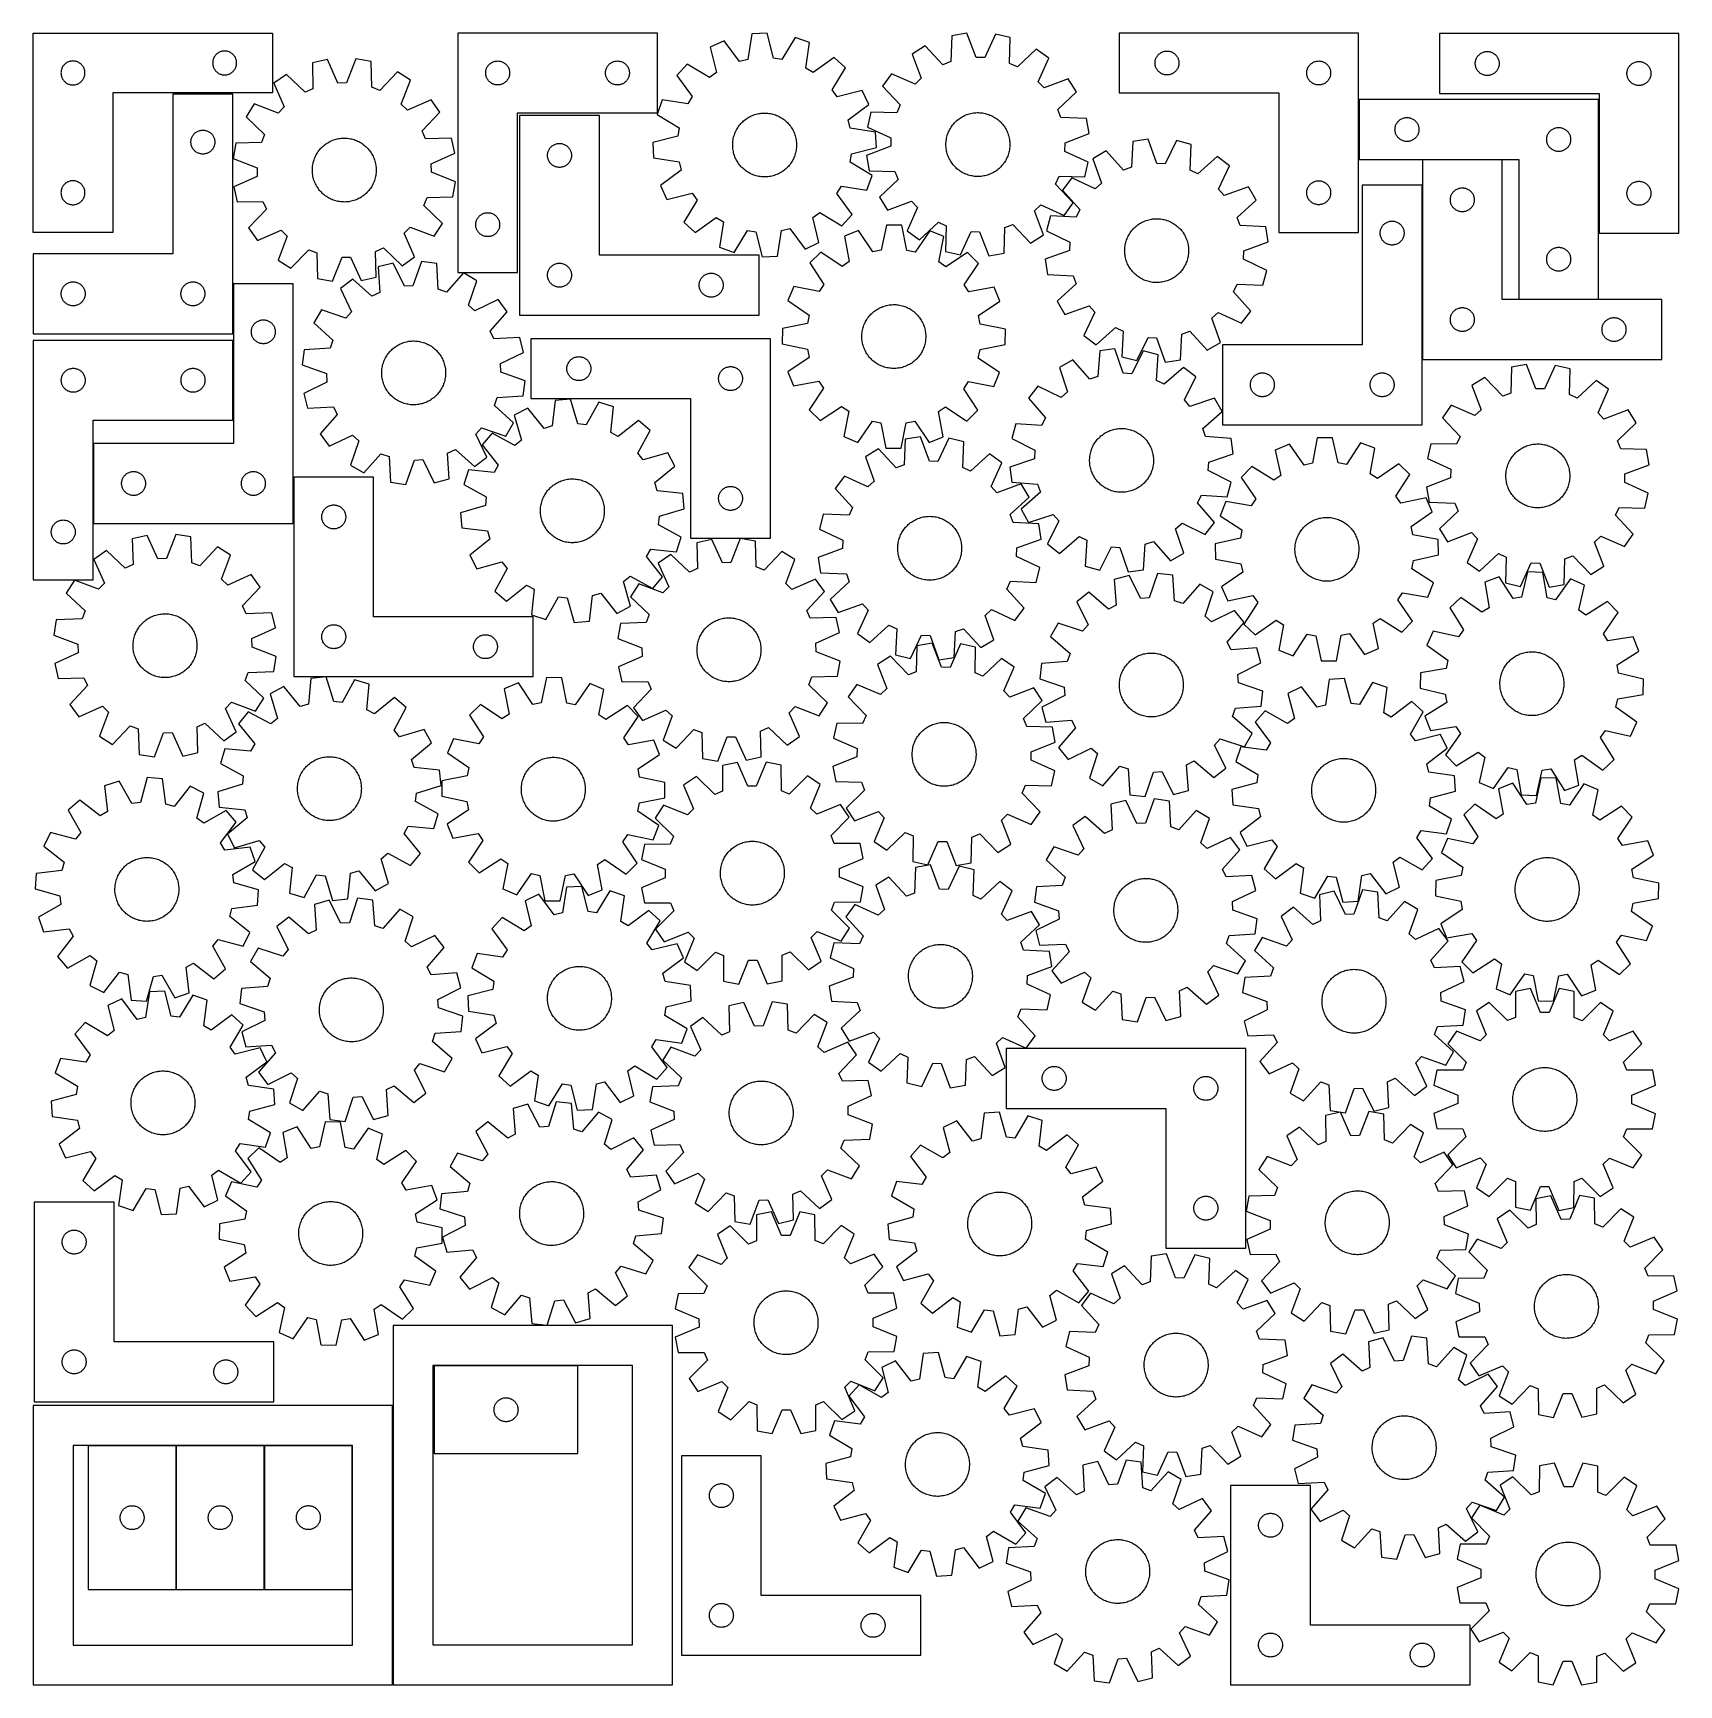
# Model space of a CAD drawing. Header units: millimetres. Extents: x 7 to 1243, y 7 to 1248.
import ezdxf

# ---------------------------------------------------------------- set-up
doc = ezdxf.new("R2010")
doc.units = ezdxf.units.MM
doc.layers.add('CUT', color=7, linetype='CONTINUOUS', true_color=0x000000)

msp = doc.modelspace()

# ---------------------------------------------------------------- linework, layer by layer
at = {"layer": 'CUT'}
for p, q in [((6.520931, 1247.831362), (186.520931, 1247.831362)), ((6.520931, 1097.831362), (6.520931, 1247.831362)), ((186.520931, 1247.831362), (186.520931, 1202.831362)), ((325.700126, 1247.832823), (325.700126, 1067.832823)), ((475.700126, 1247.832823), (325.700126, 1247.832823)), ((475.700126, 1187.832823), (475.700126, 1247.832823)), ((525.884749, 1242.012496), (515.444537, 1237.1046)), ((537.444347, 1226.461994), (525.884749, 1242.012496)), ((546.639269, 1247.159486), (543.685131, 1228.009669)), ((558.162937, 1247.698495), (546.639269, 1247.159486)), ((562.891694, 1228.908038), (558.162937, 1247.698495)), ((579.307281, 1244.511283), (569.249697, 1227.949658)), ((590.160032, 1240.599345), (579.307281, 1244.511283)), ((696.979644, 1245.700299), (696.346214, 1226.334319)), ((708.355224, 1247.619065), (696.979644, 1245.700299)), ((715.305956, 1229.532337), (708.355224, 1247.619065)), ((729.729287, 1246.993732), (721.733034, 1229.344302)), ((740.973231, 1244.413194), (729.729287, 1246.993732)), ((740.47338, 1225.043306), (740.973231, 1244.413194)), ((1002.71084, 1247.825506), (822.71084, 1247.825506)), ((822.71084, 1247.825506), (822.71084, 1202.825506)), ((1002.71084, 1097.825506), (1002.71084, 1247.825506)), ((1243.39461, 1247.424383), (1063.39461, 1247.424383)), ((1063.39461, 1247.424383), (1063.39461, 1202.424383)), ((1243.39461, 1097.424383), (1243.39461, 1247.424383)), ((142.449077, 1229.31196), (142.206015, 1228.775513)), ((142.726703, 1229.831362), (142.449077, 1229.31196)), ((143.037705, 1230.331494), (142.726703, 1229.831362)), ((143.380751, 1230.810215), (143.037705, 1230.331494)), ((143.754373, 1231.265475), (143.380751, 1230.810215)), ((144.15697, 1231.695323), (143.754373, 1231.265475)), ((144.586819, 1232.097921), (144.15697, 1231.695323)), ((145.042078, 1232.471542), (144.586819, 1232.097921)), ((145.520799, 1232.814589), (145.042078, 1232.471542)), ((146.020931, 1233.125591), (145.520799, 1232.814589)), ((146.540333, 1233.403217), (146.020931, 1233.125591)), ((147.07678, 1233.646278), (146.540333, 1233.403217)), ((147.627976, 1233.853733), (147.07678, 1233.646278)), ((148.19156, 1234.024695), (147.627976, 1233.853733)), ((148.765118, 1234.15843), (148.19156, 1234.024695)), ((149.346195, 1234.254366), (148.765118, 1234.15843)), ((149.932303, 1234.312093), (149.346195, 1234.254366)), ((150.520931, 1234.331362), (149.932303, 1234.312093)), ((151.109559, 1234.312093), (150.520931, 1234.331362)), ((151.695667, 1234.254366), (151.109559, 1234.312093)), ((152.276744, 1234.15843), (151.695667, 1234.254366)), ((152.850303, 1234.024695), (152.276744, 1234.15843)), ((153.413886, 1233.853733), (152.850303, 1234.024695)), ((153.965082, 1233.646278), (153.413886, 1233.853733)), ((154.501529, 1233.403217), (153.965082, 1233.646278)), ((155.020931, 1233.125591), (154.501529, 1233.403217)), ((155.521063, 1232.814589), (155.020931, 1233.125591)), ((155.999784, 1232.471542), (155.521063, 1232.814589)), ((156.455044, 1232.097921), (155.999784, 1232.471542)), ((156.884892, 1231.695323), (156.455044, 1232.097921)), ((157.287489, 1231.265475), (156.884892, 1231.695323)), ((157.661111, 1230.810215), (157.287489, 1231.265475)), ((158.004158, 1230.331494), (157.661111, 1230.810215)), ((158.31516, 1229.831362), (158.004158, 1230.331494)), ((158.592786, 1229.31196), (158.31516, 1229.831362)), ((158.835847, 1228.775513), (158.592786, 1229.31196)), ((515.444537, 1237.1046), (520.043587, 1218.281977)), ((587.338038, 1221.429609), (590.160032, 1240.599345)), ((608.475166, 1229.563155), (592.84531, 1218.11108)), ((617.004767, 1221.795827), (608.475166, 1229.563155)), ((676.99328, 1238.098532), (667.217895, 1231.972578)), ((667.217895, 1231.972578), (674.043722, 1213.838343)), ((690.336411, 1224.048505), (676.99328, 1238.098532)), ((721.733034, 1229.344302), (715.305956, 1229.532337)), ((760.480986, 1235.655962), (746.339268, 1222.410048)), ((769.881508, 1228.968985), (760.480986, 1235.655962)), ((762.007169, 1211.264826), (769.881508, 1228.968985)), ((850.395925, 1228.769657), (850.638986, 1229.306105)), ((850.638986, 1229.306105), (850.916612, 1229.825506)), ((850.916612, 1229.825506), (851.227614, 1230.325639)), ((851.227614, 1230.325639), (851.57066, 1230.804359)), ((851.57066, 1230.804359), (851.944282, 1231.259619)), ((851.944282, 1231.259619), (852.346879, 1231.689467)), ((852.346879, 1231.689467), (852.776728, 1232.092065)), ((852.776728, 1232.092065), (853.231987, 1232.465687)), ((853.231987, 1232.465687), (853.710708, 1232.808733)), ((853.710708, 1232.808733), (854.21084, 1233.119735)), ((854.21084, 1233.119735), (854.730242, 1233.397361)), ((854.730242, 1233.397361), (855.266689, 1233.640422)), ((855.266689, 1233.640422), (855.817885, 1233.847878)), ((855.817885, 1233.847878), (856.381469, 1234.018839)), ((856.381469, 1234.018839), (856.955027, 1234.152574)), ((856.955027, 1234.152574), (857.536105, 1234.24851)), ((857.536105, 1234.24851), (858.122212, 1234.306237)), ((858.122212, 1234.306237), (858.71084, 1234.325506)), ((858.71084, 1234.325506), (859.299469, 1234.306237)), ((859.299469, 1234.306237), (859.885576, 1234.24851)), ((859.885576, 1234.24851), (860.466653, 1234.152574)), ((860.466653, 1234.152574), (861.040212, 1234.018839)), ((861.040212, 1234.018839), (861.603796, 1233.847878)), ((861.603796, 1233.847878), (862.154991, 1233.640422)), ((862.154991, 1233.640422), (862.691439, 1233.397361)), ((862.691439, 1233.397361), (863.21084, 1233.119735)), ((863.21084, 1233.119735), (863.710972, 1232.808733)), ((863.710972, 1232.808733), (864.189693, 1232.465687)), ((864.189693, 1232.465687), (864.644953, 1232.092065)), ((864.644953, 1232.092065), (865.074801, 1231.689467)), ((865.074801, 1231.689467), (865.477399, 1231.259619)), ((865.477399, 1231.259619), (865.85102, 1230.804359)), ((865.85102, 1230.804359), (866.194067, 1230.325639)), ((866.194067, 1230.325639), (866.505069, 1229.825506)), ((866.505069, 1229.825506), (866.782695, 1229.306105)), ((866.782695, 1229.306105), (867.025756, 1228.769657)), ((1091.322755, 1228.904982), (1091.600381, 1229.424383)), ((1091.600381, 1229.424383), (1091.911383, 1229.924516)), ((1091.911383, 1229.924516), (1092.25443, 1230.403236)), ((1092.25443, 1230.403236), (1092.628051, 1230.858496)), ((1092.628051, 1230.858496), (1093.030649, 1231.288344)), ((1093.030649, 1231.288344), (1093.460497, 1231.690942)), ((1093.460497, 1231.690942), (1093.915757, 1232.064563)), ((1093.915757, 1232.064563), (1094.394477, 1232.40761)), ((1094.394477, 1232.40761), (1094.89461, 1232.718612)), ((1094.89461, 1232.718612), (1095.414011, 1232.996238)), ((1095.414011, 1232.996238), (1095.950459, 1233.239299)), ((1095.950459, 1233.239299), (1096.501654, 1233.446755)), ((1096.501654, 1233.446755), (1097.065238, 1233.617716)), ((1097.065238, 1233.617716), (1097.638797, 1233.751451)), ((1097.638797, 1233.751451), (1098.219874, 1233.847387)), ((1098.219874, 1233.847387), (1098.805981, 1233.905114)), ((1098.805981, 1233.905114), (1099.39461, 1233.924383)), ((1099.39461, 1233.924383), (1099.983238, 1233.905114)), ((1099.983238, 1233.905114), (1100.569345, 1233.847387)), ((1100.569345, 1233.847387), (1101.150422, 1233.751451)), ((1101.150422, 1233.751451), (1101.723981, 1233.617716)), ((1101.723981, 1233.617716), (1102.287565, 1233.446755)), ((1102.287565, 1233.446755), (1102.83876, 1233.239299)), ((1102.83876, 1233.239299), (1103.375208, 1232.996238)), ((1103.375208, 1232.996238), (1103.89461, 1232.718612)), ((1103.89461, 1232.718612), (1104.394742, 1232.40761)), ((1104.394742, 1232.40761), (1104.873462, 1232.064563)), ((1104.873462, 1232.064563), (1105.328722, 1231.690942)), ((1105.328722, 1231.690942), (1105.758571, 1231.288344)), ((1105.758571, 1231.288344), (1106.161168, 1230.858496)), ((1106.161168, 1230.858496), (1106.53479, 1230.403236)), ((1106.53479, 1230.403236), (1106.877836, 1229.924516)), ((1106.877836, 1229.924516), (1107.188838, 1229.424383)), ((1107.188838, 1229.424383), (1107.466464, 1228.904982)), ((27.540201, 1218.41999), (27.520931, 1217.831362)), ((27.520931, 1217.831362), (27.540201, 1217.242734)), ((27.597927, 1219.006098), (27.540201, 1218.41999)), ((27.540201, 1217.242734), (27.597927, 1216.656627)), ((27.693864, 1219.587175), (27.597927, 1219.006098)), ((27.597927, 1216.656627), (27.693864, 1216.075549)), ((27.827599, 1220.160734), (27.693864, 1219.587175)), ((27.99856, 1220.724317), (27.827599, 1220.160734)), ((28.206015, 1221.275513), (27.99856, 1220.724317)), ((28.449077, 1221.81196), (28.206015, 1221.275513)), ((28.726703, 1222.331362), (28.449077, 1221.81196)), ((29.037705, 1222.831494), (28.726703, 1222.331362)), ((29.380751, 1223.310215), (29.037705, 1222.831494)), ((29.754373, 1223.765475), (29.380751, 1223.310215)), ((30.15697, 1224.195323), (29.754373, 1223.765475)), ((30.586819, 1224.597921), (30.15697, 1224.195323)), ((31.042078, 1224.971542), (30.586819, 1224.597921)), ((31.520799, 1225.314589), (31.042078, 1224.971542)), ((32.020931, 1225.625591), (31.520799, 1225.314589)), ((32.540333, 1225.903217), (32.020931, 1225.625591)), ((33.07678, 1226.146278), (32.540333, 1225.903217)), ((33.627976, 1226.353733), (33.07678, 1226.146278)), ((34.19156, 1226.524695), (33.627976, 1226.353733)), ((34.765118, 1226.65843), (34.19156, 1226.524695)), ((35.346195, 1226.754366), (34.765118, 1226.65843)), ((35.932303, 1226.812093), (35.346195, 1226.754366)), ((36.520931, 1226.831362), (35.932303, 1226.812093)), ((37.109559, 1226.812093), (36.520931, 1226.831362)), ((37.695667, 1226.754366), (37.109559, 1226.812093)), ((38.276744, 1226.65843), (37.695667, 1226.754366)), ((38.850303, 1226.524695), (38.276744, 1226.65843)), ((39.413886, 1226.353733), (38.850303, 1226.524695)), ((39.965082, 1226.146278), (39.413886, 1226.353733)), ((40.501529, 1225.903217), (39.965082, 1226.146278)), ((41.020931, 1225.625591), (40.501529, 1225.903217)), ((41.521063, 1225.314589), (41.020931, 1225.625591)), ((41.999784, 1224.971542), (41.521063, 1225.314589)), ((42.455044, 1224.597921), (41.999784, 1224.971542)), ((42.884892, 1224.195323), (42.455044, 1224.597921)), ((43.287489, 1223.765475), (42.884892, 1224.195323)), ((43.661111, 1223.310215), (43.287489, 1223.765475)), ((44.004158, 1222.831494), (43.661111, 1223.310215)), ((44.31516, 1222.331362), (44.004158, 1222.831494)), ((44.592786, 1221.81196), (44.31516, 1222.331362)), ((44.835847, 1221.275513), (44.592786, 1221.81196)), ((45.043302, 1220.724317), (44.835847, 1221.275513)), ((45.214264, 1220.160734), (45.043302, 1220.724317)), ((45.347999, 1219.587175), (45.214264, 1220.160734)), ((45.443935, 1219.006098), (45.347999, 1219.587175)), ((45.347999, 1216.075549), (45.443935, 1216.656627)), ((45.501662, 1218.41999), (45.443935, 1219.006098)), ((45.443935, 1216.656627), (45.501662, 1217.242734)), ((45.520931, 1217.831362), (45.501662, 1218.41999)), ((45.501662, 1217.242734), (45.520931, 1217.831362)), ((141.540201, 1225.91999), (141.520931, 1225.331362)), ((141.520931, 1225.331362), (141.540201, 1224.742734)), ((141.597927, 1226.506098), (141.540201, 1225.91999)), ((141.540201, 1224.742734), (141.597927, 1224.156627)), ((141.693864, 1227.087175), (141.597927, 1226.506098)), ((141.597927, 1224.156627), (141.693864, 1223.575549)), ((141.827599, 1227.660734), (141.693864, 1227.087175)), ((141.693864, 1223.575549), (141.827599, 1223.001991)), ((141.99856, 1228.224317), (141.827599, 1227.660734)), ((141.827599, 1223.001991), (141.99856, 1222.438407)), ((142.206015, 1228.775513), (141.99856, 1228.224317)), ((141.99856, 1222.438407), (142.206015, 1221.887211)), ((142.206015, 1221.887211), (142.449077, 1221.350764)), ((142.449077, 1221.350764), (142.726703, 1220.831362)), ((142.726703, 1220.831362), (143.037705, 1220.33123)), ((143.037705, 1220.33123), (143.380751, 1219.852509)), ((143.380751, 1219.852509), (143.754373, 1219.39725)), ((143.754373, 1219.39725), (144.15697, 1218.967401)), ((144.15697, 1218.967401), (144.586819, 1218.564804)), ((144.586819, 1218.564804), (145.042078, 1218.191182)), ((145.042078, 1218.191182), (145.520799, 1217.848136)), ((145.520799, 1217.848136), (146.020931, 1217.537134)), ((146.020931, 1217.537134), (146.540333, 1217.259508)), ((146.540333, 1217.259508), (147.07678, 1217.016446)), ((147.07678, 1217.016446), (147.627976, 1216.808991)), ((147.627976, 1216.808991), (148.19156, 1216.63803)), ((148.19156, 1216.63803), (148.765118, 1216.504295)), ((148.765118, 1216.504295), (149.346195, 1216.408359)), ((151.695667, 1216.408359), (152.276744, 1216.504295)), ((152.276744, 1216.504295), (152.850303, 1216.63803)), ((152.850303, 1216.63803), (153.413886, 1216.808991)), ((153.413886, 1216.808991), (153.965082, 1217.016446)), ((153.965082, 1217.016446), (154.501529, 1217.259508)), ((154.501529, 1217.259508), (155.020931, 1217.537134)), ((155.020931, 1217.537134), (155.521063, 1217.848136)), ((155.521063, 1217.848136), (155.999784, 1218.191182)), ((155.999784, 1218.191182), (156.455044, 1218.564804)), ((156.455044, 1218.564804), (156.884892, 1218.967401)), ((156.884892, 1218.967401), (157.287489, 1219.39725)), ((157.287489, 1219.39725), (157.661111, 1219.852509)), ((157.661111, 1219.852509), (158.004158, 1220.33123)), ((158.004158, 1220.33123), (158.31516, 1220.831362)), ((158.31516, 1220.831362), (158.592786, 1221.350764)), ((158.592786, 1221.350764), (158.835847, 1221.887211)), ((159.043302, 1228.224317), (158.835847, 1228.775513)), ((158.835847, 1221.887211), (159.043302, 1222.438407)), ((159.214264, 1227.660734), (159.043302, 1228.224317)), ((159.043302, 1222.438407), (159.214264, 1223.001991)), ((159.347999, 1227.087175), (159.214264, 1227.660734)), ((159.214264, 1223.001991), (159.347999, 1223.575549)), ((159.443935, 1226.506098), (159.347999, 1227.087175)), ((159.347999, 1223.575549), (159.443935, 1224.156627)), ((159.501662, 1225.91999), (159.443935, 1226.506098)), ((159.443935, 1224.156627), (159.501662, 1224.742734)), ((159.520931, 1225.331362), (159.501662, 1225.91999)), ((159.501662, 1224.742734), (159.520931, 1225.331362)), ((196.975665, 1216.756445), (187.535352, 1210.125761)), ((211.037978, 1203.426263), (196.975665, 1216.756445)), ((227.794565, 1227.910253), (216.535401, 1225.396951)), ((216.535401, 1225.396951), (216.919497, 1206.024422)), ((235.685209, 1210.213356), (227.794565, 1227.910253)), ((249.171983, 1228.407852), (242.113296, 1210.362981)), ((260.535894, 1226.421144), (249.171983, 1228.407852)), ((261.053589, 1207.051725), (260.535894, 1226.421144)), ((280.476476, 1218.700082), (267.049626, 1204.730039)), ((290.21508, 1212.515824), (280.476476, 1218.700082)), ((346.700126, 1217.832823), (346.719395, 1218.421451)), ((346.719395, 1217.244195), (346.700126, 1217.832823)), ((346.719395, 1218.421451), (346.777122, 1219.007559)), ((346.777122, 1216.658087), (346.719395, 1217.244195)), ((346.777122, 1219.007559), (346.873058, 1219.588636)), ((346.873058, 1216.07701), (346.777122, 1216.658087)), ((346.873058, 1219.588636), (347.006793, 1220.162194)), ((347.006793, 1220.162194), (347.177754, 1220.725778)), ((347.177754, 1220.725778), (347.38521, 1221.276974)), ((347.38521, 1221.276974), (347.628271, 1221.813421)), ((347.628271, 1221.813421), (347.905897, 1222.332823)), ((347.905897, 1222.332823), (348.216899, 1222.832955)), ((348.216899, 1222.832955), (348.559945, 1223.311676)), ((348.559945, 1223.311676), (348.933567, 1223.766935)), ((348.933567, 1223.766935), (349.336164, 1224.196784)), ((349.336164, 1224.196784), (349.766013, 1224.599381)), ((349.766013, 1224.599381), (350.221273, 1224.973003)), ((350.221273, 1224.973003), (350.699993, 1225.31605)), ((350.699993, 1225.31605), (351.200126, 1225.627052)), ((351.200126, 1225.627052), (351.719527, 1225.904678)), ((351.719527, 1225.904678), (352.255975, 1226.147739)), ((352.255975, 1226.147739), (352.80717, 1226.355194)), ((352.80717, 1226.355194), (353.370754, 1226.526155)), ((353.370754, 1226.526155), (353.944313, 1226.659891)), ((353.944313, 1226.659891), (354.52539, 1226.755827)), ((354.52539, 1226.755827), (355.111497, 1226.813553)), ((355.111497, 1226.813553), (355.700126, 1226.832823)), ((355.700126, 1226.832823), (356.288754, 1226.813553)), ((356.288754, 1226.813553), (356.874861, 1226.755827)), ((356.874861, 1226.755827), (357.455938, 1226.659891)), ((357.455938, 1226.659891), (358.029497, 1226.526155)), ((358.029497, 1226.526155), (358.593081, 1226.355194)), ((358.593081, 1226.355194), (359.144276, 1226.147739)), ((359.144276, 1226.147739), (359.680724, 1225.904678)), ((359.680724, 1225.904678), (360.200126, 1225.627052)), ((360.200126, 1225.627052), (360.700258, 1225.31605)), ((360.700258, 1225.31605), (361.178978, 1224.973003)), ((361.178978, 1224.973003), (361.634238, 1224.599381)), ((361.634238, 1224.599381), (362.064087, 1224.196784)), ((362.064087, 1224.196784), (362.466684, 1223.766935)), ((362.466684, 1223.766935), (362.840306, 1223.311676)), ((362.840306, 1223.311676), (363.183352, 1222.832955)), ((363.183352, 1222.832955), (363.494354, 1222.332823)), ((363.494354, 1222.332823), (363.77198, 1221.813421)), ((363.77198, 1221.813421), (364.015041, 1221.276974)), ((364.015041, 1221.276974), (364.222497, 1220.725778)), ((364.222497, 1220.725778), (364.393458, 1220.162194)), ((364.393458, 1220.162194), (364.527193, 1219.588636)), ((364.527193, 1219.588636), (364.623129, 1219.007559)), ((364.623129, 1216.658087), (364.527193, 1216.07701)), ((364.623129, 1219.007559), (364.680856, 1218.421451)), ((364.680856, 1217.244195), (364.623129, 1216.658087)), ((364.680856, 1218.421451), (364.700126, 1217.832823)), ((364.700126, 1217.832823), (364.680856, 1217.244195)), ((436.700126, 1217.832823), (436.719395, 1218.421451)), ((436.719395, 1217.244195), (436.700126, 1217.832823)), ((436.719395, 1218.421451), (436.777122, 1219.007559)), ((436.777122, 1216.658087), (436.719395, 1217.244195)), ((436.777122, 1219.007559), (436.873058, 1219.588636)), ((436.873058, 1216.07701), (436.777122, 1216.658087)), ((436.873058, 1219.588636), (437.006793, 1220.162194)), ((437.006793, 1220.162194), (437.177754, 1220.725778)), ((437.177754, 1220.725778), (437.38521, 1221.276974)), ((437.38521, 1221.276974), (437.628271, 1221.813421)), ((437.628271, 1221.813421), (437.905897, 1222.332823)), ((437.905897, 1222.332823), (438.216899, 1222.832955)), ((438.216899, 1222.832955), (438.559945, 1223.311676)), ((438.559945, 1223.311676), (438.933567, 1223.766935)), ((438.933567, 1223.766935), (439.336164, 1224.196784)), ((439.336164, 1224.196784), (439.766013, 1224.599381)), ((439.766013, 1224.599381), (440.221273, 1224.973003)), ((440.221273, 1224.973003), (440.699993, 1225.31605)), ((440.699993, 1225.31605), (441.200126, 1225.627052)), ((441.200126, 1225.627052), (441.719527, 1225.904678)), ((441.719527, 1225.904678), (442.255975, 1226.147739)), ((442.255975, 1226.147739), (442.80717, 1226.355194)), ((442.80717, 1226.355194), (443.370754, 1226.526155)), ((443.370754, 1226.526155), (443.944313, 1226.659891)), ((443.944313, 1226.659891), (444.52539, 1226.755827)), ((444.52539, 1226.755827), (445.111497, 1226.813553)), ((445.111497, 1226.813553), (445.700126, 1226.832823)), ((445.700126, 1226.832823), (446.288754, 1226.813553)), ((446.288754, 1226.813553), (446.874861, 1226.755827)), ((446.874861, 1226.755827), (447.455938, 1226.659891)), ((447.455938, 1226.659891), (448.029497, 1226.526155)), ((448.029497, 1226.526155), (448.593081, 1226.355194)), ((448.593081, 1226.355194), (449.144276, 1226.147739)), ((449.144276, 1226.147739), (449.680724, 1225.904678)), ((449.680724, 1225.904678), (450.200126, 1225.627052)), ((450.200126, 1225.627052), (450.700258, 1225.31605)), ((450.700258, 1225.31605), (451.178978, 1224.973003)), ((451.178978, 1224.973003), (451.634238, 1224.599381)), ((451.634238, 1224.599381), (452.064087, 1224.196784)), ((452.064087, 1224.196784), (452.466684, 1223.766935)), ((452.466684, 1223.766935), (452.840306, 1223.311676)), ((452.840306, 1223.311676), (453.183352, 1222.832955)), ((453.183352, 1222.832955), (453.494354, 1222.332823)), ((453.494354, 1222.332823), (453.77198, 1221.813421)), ((453.77198, 1221.813421), (454.015041, 1221.276974)), ((454.015041, 1221.276974), (454.222497, 1220.725778)), ((454.222497, 1220.725778), (454.393458, 1220.162194)), ((454.393458, 1220.162194), (454.527193, 1219.588636)), ((454.527193, 1219.588636), (454.623129, 1219.007559)), ((454.623129, 1216.658087), (454.527193, 1216.07701)), ((454.623129, 1219.007559), (454.680856, 1218.421451)), ((454.680856, 1217.244195), (454.623129, 1216.658087)), ((454.680856, 1218.421451), (454.700126, 1217.832823)), ((454.700126, 1217.832823), (454.680856, 1217.244195)), ((498.239529, 1224.40699), (490.472201, 1215.877389)), ((514.870124, 1214.463866), (498.239529, 1224.40699)), ((520.043587, 1218.281977), (514.870124, 1214.463866)), ((543.685131, 1228.009669), (537.444347, 1226.461994)), ((569.249697, 1227.949658), (562.891694, 1228.908038)), ((592.84531, 1218.11108), (587.338038, 1221.429609)), ((607.061643, 1205.165232), (617.004767, 1221.795827)), ((651.661973, 1217.301011), (644.974996, 1207.900489)), ((669.366131, 1209.426673), (651.661973, 1217.301011)), ((696.346214, 1226.334319), (690.336411, 1224.048505)), ((746.339268, 1222.410048), (740.47338, 1225.043306)), ((849.71084, 1225.325506), (849.73011, 1225.914135)), ((849.73011, 1224.736878), (849.71084, 1225.325506)), ((849.73011, 1225.914135), (849.787837, 1226.500242)), ((849.787837, 1224.150771), (849.73011, 1224.736878)), ((849.787837, 1226.500242), (849.883773, 1227.081319)), ((849.883773, 1223.569694), (849.787837, 1224.150771)), ((849.883773, 1227.081319), (850.017508, 1227.654878)), ((850.017508, 1222.996135), (849.883773, 1223.569694)), ((850.017508, 1227.654878), (850.188469, 1228.218462)), ((850.188469, 1222.432551), (850.017508, 1222.996135)), ((850.188469, 1228.218462), (850.395925, 1228.769657)), ((850.395925, 1221.881356), (850.188469, 1222.432551)), ((850.638986, 1221.344908), (850.395925, 1221.881356)), ((850.916612, 1220.825506), (850.638986, 1221.344908)), ((851.227614, 1220.325374), (850.916612, 1220.825506)), ((851.57066, 1219.846654), (851.227614, 1220.325374)), ((851.944282, 1219.391394), (851.57066, 1219.846654)), ((852.346879, 1218.961545), (851.944282, 1219.391394)), ((852.776728, 1218.558948), (852.346879, 1218.961545)), ((853.231987, 1218.185326), (852.776728, 1218.558948)), ((853.710708, 1217.84228), (853.231987, 1218.185326)), ((854.21084, 1217.531278), (853.710708, 1217.84228)), ((854.730242, 1217.253652), (854.21084, 1217.531278)), ((855.266689, 1217.010591), (854.730242, 1217.253652)), ((855.817885, 1216.803135), (855.266689, 1217.010591)), ((856.381469, 1216.632174), (855.817885, 1216.803135)), ((856.955027, 1216.498439), (856.381469, 1216.632174)), ((857.536105, 1216.402503), (856.955027, 1216.498439)), ((860.466653, 1216.498439), (859.885576, 1216.402503)), ((861.040212, 1216.632174), (860.466653, 1216.498439)), ((861.603796, 1216.803135), (861.040212, 1216.632174)), ((862.154991, 1217.010591), (861.603796, 1216.803135)), ((862.691439, 1217.253652), (862.154991, 1217.010591)), ((863.21084, 1217.531278), (862.691439, 1217.253652)), ((863.710972, 1217.84228), (863.21084, 1217.531278)), ((864.189693, 1218.185326), (863.710972, 1217.84228)), ((864.644953, 1218.558948), (864.189693, 1218.185326)), ((865.074801, 1218.961545), (864.644953, 1218.558948)), ((865.477399, 1219.391394), (865.074801, 1218.961545)), ((865.85102, 1219.846654), (865.477399, 1219.391394)), ((866.194067, 1220.325374), (865.85102, 1219.846654)), ((866.505069, 1220.825506), (866.194067, 1220.325374)), ((866.782695, 1221.344908), (866.505069, 1220.825506)), ((867.025756, 1221.881356), (866.782695, 1221.344908)), ((867.025756, 1228.769657), (867.233212, 1228.218462)), ((867.233212, 1222.432551), (867.025756, 1221.881356)), ((867.233212, 1228.218462), (867.404173, 1227.654878)), ((867.404173, 1222.996135), (867.233212, 1222.432551)), ((867.404173, 1227.654878), (867.537908, 1227.081319)), ((867.537908, 1223.569694), (867.404173, 1222.996135)), ((867.537908, 1227.081319), (867.633844, 1226.500242)), ((867.633844, 1224.150771), (867.537908, 1223.569694)), ((867.633844, 1226.500242), (867.691571, 1225.914135)), ((867.691571, 1224.736878), (867.633844, 1224.150771)), ((867.691571, 1225.914135), (867.71084, 1225.325506)), ((867.71084, 1225.325506), (867.691571, 1224.736878)), ((963.71084, 1217.825506), (963.73011, 1218.414135)), ((963.73011, 1217.236878), (963.71084, 1217.825506)), ((963.73011, 1218.414135), (963.787837, 1219.000242)), ((963.787837, 1216.650771), (963.73011, 1217.236878)), ((963.787837, 1219.000242), (963.883773, 1219.581319)), ((963.883773, 1216.069694), (963.787837, 1216.650771)), ((963.883773, 1219.581319), (964.017508, 1220.154878)), ((964.017508, 1220.154878), (964.188469, 1220.718462)), ((964.188469, 1220.718462), (964.395925, 1221.269657)), ((964.395925, 1221.269657), (964.638986, 1221.806105)), ((964.638986, 1221.806105), (964.916612, 1222.325506)), ((964.916612, 1222.325506), (965.227614, 1222.825639)), ((965.227614, 1222.825639), (965.57066, 1223.304359)), ((965.57066, 1223.304359), (965.944282, 1223.759619)), ((965.944282, 1223.759619), (966.346879, 1224.189467)), ((966.346879, 1224.189467), (966.776728, 1224.592065)), ((966.776728, 1224.592065), (967.231987, 1224.965687)), ((967.231987, 1224.965687), (967.710708, 1225.308733)), ((967.710708, 1225.308733), (968.21084, 1225.619735)), ((968.21084, 1225.619735), (968.730242, 1225.897361)), ((968.730242, 1225.897361), (969.266689, 1226.140422)), ((969.266689, 1226.140422), (969.817885, 1226.347878)), ((969.817885, 1226.347878), (970.381469, 1226.518839)), ((970.381469, 1226.518839), (970.955027, 1226.652574)), ((970.955027, 1226.652574), (971.536105, 1226.74851)), ((971.536105, 1226.74851), (972.122212, 1226.806237)), ((972.122212, 1226.806237), (972.71084, 1226.825506)), ((972.71084, 1226.825506), (973.299469, 1226.806237)), ((973.299469, 1226.806237), (973.885576, 1226.74851)), ((973.885576, 1226.74851), (974.466653, 1226.652574)), ((974.466653, 1226.652574), (975.040212, 1226.518839)), ((975.040212, 1226.518839), (975.603796, 1226.347878)), ((975.603796, 1226.347878), (976.154991, 1226.140422)), ((976.154991, 1226.140422), (976.691439, 1225.897361)), ((976.691439, 1225.897361), (977.21084, 1225.619735)), ((977.21084, 1225.619735), (977.710972, 1225.308733)), ((977.710972, 1225.308733), (978.189693, 1224.965687)), ((978.189693, 1224.965687), (978.644953, 1224.592065)), ((978.644953, 1224.592065), (979.074801, 1224.189467)), ((979.074801, 1224.189467), (979.477399, 1223.759619)), ((979.477399, 1223.759619), (979.85102, 1223.304359)), ((979.85102, 1223.304359), (980.194067, 1222.825639)), ((980.194067, 1222.825639), (980.505069, 1222.325506)), ((980.505069, 1222.325506), (980.782695, 1221.806105)), ((980.782695, 1221.806105), (981.025756, 1221.269657)), ((981.025756, 1221.269657), (981.233212, 1220.718462)), ((981.233212, 1220.718462), (981.404173, 1220.154878)), ((981.404173, 1220.154878), (981.537908, 1219.581319)), ((981.537908, 1219.581319), (981.633844, 1219.000242)), ((981.633844, 1216.650771), (981.537908, 1216.069694)), ((981.633844, 1219.000242), (981.691571, 1218.414135)), ((981.691571, 1217.236878), (981.633844, 1216.650771)), ((981.691571, 1218.414135), (981.71084, 1217.825506)), ((981.71084, 1217.825506), (981.691571, 1217.236878)), ((1090.39461, 1224.924383), (1090.413879, 1225.513012)), ((1090.413879, 1224.335755), (1090.39461, 1224.924383)), ((1090.413879, 1225.513012), (1090.471606, 1226.099119)), ((1090.471606, 1223.749648), (1090.413879, 1224.335755)), ((1090.471606, 1226.099119), (1090.567542, 1226.680196)), ((1090.567542, 1223.168571), (1090.471606, 1223.749648)), ((1090.567542, 1226.680196), (1090.701277, 1227.253755)), ((1090.701277, 1222.595012), (1090.567542, 1223.168571)), ((1090.701277, 1227.253755), (1090.872238, 1227.817339)), ((1090.872238, 1222.031428), (1090.701277, 1222.595012)), ((1090.872238, 1227.817339), (1091.079694, 1228.368534)), ((1091.079694, 1221.480233), (1090.872238, 1222.031428)), ((1091.079694, 1228.368534), (1091.322755, 1228.904982)), ((1091.322755, 1220.943785), (1091.079694, 1221.480233)), ((1091.600381, 1220.424383), (1091.322755, 1220.943785)), ((1091.911383, 1219.924251), (1091.600381, 1220.424383)), ((1092.25443, 1219.445531), (1091.911383, 1219.924251)), ((1092.628051, 1218.990271), (1092.25443, 1219.445531)), ((1093.030649, 1218.560422), (1092.628051, 1218.990271)), ((1093.460497, 1218.157825), (1093.030649, 1218.560422)), ((1093.915757, 1217.784203), (1093.460497, 1218.157825)), ((1094.394477, 1217.441157), (1093.915757, 1217.784203)), ((1094.89461, 1217.130155), (1094.394477, 1217.441157)), ((1095.414011, 1216.852529), (1094.89461, 1217.130155)), ((1095.950459, 1216.609468), (1095.414011, 1216.852529)), ((1096.501654, 1216.402012), (1095.950459, 1216.609468)), ((1102.83876, 1216.609468), (1102.287565, 1216.402012)), ((1103.375208, 1216.852529), (1102.83876, 1216.609468)), ((1103.89461, 1217.130155), (1103.375208, 1216.852529)), ((1104.394742, 1217.441157), (1103.89461, 1217.130155)), ((1104.873462, 1217.784203), (1104.394742, 1217.441157)), ((1105.328722, 1218.157825), (1104.873462, 1217.784203)), ((1105.758571, 1218.560422), (1105.328722, 1218.157825)), ((1106.161168, 1218.990271), (1105.758571, 1218.560422)), ((1106.53479, 1219.445531), (1106.161168, 1218.990271)), ((1106.877836, 1219.924251), (1106.53479, 1219.445531)), ((1107.188838, 1220.424383), (1106.877836, 1219.924251)), ((1107.466464, 1220.943785), (1107.188838, 1220.424383)), ((1107.466464, 1228.904982), (1107.709525, 1228.368534)), ((1107.709525, 1221.480233), (1107.466464, 1220.943785)), ((1107.709525, 1228.368534), (1107.916981, 1227.817339)), ((1107.916981, 1222.031428), (1107.709525, 1221.480233)), ((1107.916981, 1227.817339), (1108.087942, 1227.253755)), ((1108.087942, 1222.595012), (1107.916981, 1222.031428)), ((1108.087942, 1227.253755), (1108.221677, 1226.680196)), ((1108.221677, 1223.168571), (1108.087942, 1222.595012)), ((1108.221677, 1226.680196), (1108.317613, 1226.099119)), ((1108.317613, 1223.749648), (1108.221677, 1223.168571)), ((1108.317613, 1226.099119), (1108.37534, 1225.513012)), ((1108.37534, 1224.335755), (1108.317613, 1223.749648)), ((1108.37534, 1225.513012), (1108.39461, 1224.924383)), ((1108.39461, 1224.924383), (1108.37534, 1224.335755)), ((1204.39461, 1217.424383), (1204.413879, 1218.013012)), ((1204.413879, 1216.835755), (1204.39461, 1217.424383)), ((1204.413879, 1218.013012), (1204.471606, 1218.599119)), ((1204.471606, 1216.249648), (1204.413879, 1216.835755)), ((1204.471606, 1218.599119), (1204.567542, 1219.180196)), ((1204.567542, 1219.180196), (1204.701277, 1219.753755)), ((1204.701277, 1219.753755), (1204.872238, 1220.317339)), ((1204.872238, 1220.317339), (1205.079694, 1220.868534)), ((1205.079694, 1220.868534), (1205.322755, 1221.404982)), ((1205.322755, 1221.404982), (1205.600381, 1221.924383)), ((1205.600381, 1221.924383), (1205.911383, 1222.424516)), ((1205.911383, 1222.424516), (1206.25443, 1222.903236)), ((1206.25443, 1222.903236), (1206.628051, 1223.358496)), ((1206.628051, 1223.358496), (1207.030649, 1223.788344)), ((1207.030649, 1223.788344), (1207.460497, 1224.190942)), ((1207.460497, 1224.190942), (1207.915757, 1224.564563)), ((1207.915757, 1224.564563), (1208.394477, 1224.90761)), ((1208.394477, 1224.90761), (1208.89461, 1225.218612)), ((1208.89461, 1225.218612), (1209.414011, 1225.496238)), ((1209.414011, 1225.496238), (1209.950459, 1225.739299)), ((1209.950459, 1225.739299), (1210.501654, 1225.946755)), ((1210.501654, 1225.946755), (1211.065238, 1226.117716)), ((1211.065238, 1226.117716), (1211.638797, 1226.251451)), ((1211.638797, 1226.251451), (1212.219874, 1226.347387)), ((1212.219874, 1226.347387), (1212.805981, 1226.405114)), ((1212.805981, 1226.405114), (1213.39461, 1226.424383)), ((1213.39461, 1226.424383), (1213.983238, 1226.405114)), ((1213.983238, 1226.405114), (1214.569345, 1226.347387)), ((1214.569345, 1226.347387), (1215.150422, 1226.251451)), ((1215.150422, 1226.251451), (1215.723981, 1226.117716)), ((1215.723981, 1226.117716), (1216.287565, 1225.946755)), ((1216.287565, 1225.946755), (1216.83876, 1225.739299)), ((1216.83876, 1225.739299), (1217.375208, 1225.496238)), ((1217.375208, 1225.496238), (1217.89461, 1225.218612)), ((1217.89461, 1225.218612), (1218.394742, 1224.90761)), ((1218.394742, 1224.90761), (1218.873462, 1224.564563)), ((1218.873462, 1224.564563), (1219.328722, 1224.190942)), ((1219.328722, 1224.190942), (1219.758571, 1223.788344)), ((1219.758571, 1223.788344), (1220.161168, 1223.358496)), ((1220.161168, 1223.358496), (1220.53479, 1222.903236)), ((1220.53479, 1222.903236), (1220.877836, 1222.424516)), ((1220.877836, 1222.424516), (1221.188838, 1221.924383)), ((1221.188838, 1221.924383), (1221.466464, 1221.404982)), ((1221.466464, 1221.404982), (1221.709525, 1220.868534)), ((1221.709525, 1220.868534), (1221.916981, 1220.317339)), ((1221.916981, 1220.317339), (1222.087942, 1219.753755)), ((1222.087942, 1219.753755), (1222.221677, 1219.180196)), ((1222.221677, 1219.180196), (1222.317613, 1218.599119)), ((1222.317613, 1218.599119), (1222.37534, 1218.013012)), ((1222.37534, 1216.835755), (1222.317613, 1216.249648)), ((1222.37534, 1218.013012), (1222.39461, 1217.424383)), ((1222.39461, 1217.424383), (1222.37534, 1216.835755)), ((27.693864, 1216.075549), (27.827599, 1215.501991)), ((27.827599, 1215.501991), (27.99856, 1214.938407)), ((27.99856, 1214.938407), (28.206015, 1214.387211)), ((28.206015, 1214.387211), (28.449077, 1213.850764)), ((28.449077, 1213.850764), (28.726703, 1213.331362)), ((28.726703, 1213.331362), (29.037705, 1212.83123)), ((29.037705, 1212.83123), (29.380751, 1212.352509)), ((29.380751, 1212.352509), (29.754373, 1211.89725)), ((29.754373, 1211.89725), (30.15697, 1211.467401)), ((30.15697, 1211.467401), (30.586819, 1211.064804)), ((30.586819, 1211.064804), (31.042078, 1210.691182)), ((31.042078, 1210.691182), (31.520799, 1210.348136)), ((31.520799, 1210.348136), (32.020931, 1210.037134)), ((32.020931, 1210.037134), (32.540333, 1209.759508)), ((32.540333, 1209.759508), (33.07678, 1209.516446)), ((33.07678, 1209.516446), (33.627976, 1209.308991)), ((33.627976, 1209.308991), (34.19156, 1209.13803)), ((34.19156, 1209.13803), (34.765118, 1209.004295)), ((34.765118, 1209.004295), (35.346195, 1208.908359)), ((35.346195, 1208.908359), (35.932303, 1208.850632)), ((35.932303, 1208.850632), (36.520931, 1208.831362)), ((36.520931, 1208.831362), (37.109559, 1208.850632)), ((37.109559, 1208.850632), (37.695667, 1208.908359)), ((37.695667, 1208.908359), (38.276744, 1209.004295)), ((38.276744, 1209.004295), (38.850303, 1209.13803)), ((38.850303, 1209.13803), (39.413886, 1209.308991)), ((39.413886, 1209.308991), (39.965082, 1209.516446)), ((39.965082, 1209.516446), (40.501529, 1209.759508)), ((40.501529, 1209.759508), (41.020931, 1210.037134)), ((41.020931, 1210.037134), (41.521063, 1210.348136)), ((41.521063, 1210.348136), (41.999784, 1210.691182)), ((41.999784, 1210.691182), (42.455044, 1211.064804)), ((42.455044, 1211.064804), (42.884892, 1211.467401)), ((42.884892, 1211.467401), (43.287489, 1211.89725)), ((43.287489, 1211.89725), (43.661111, 1212.352509)), ((43.661111, 1212.352509), (44.004158, 1212.83123)), ((44.004158, 1212.83123), (44.31516, 1213.331362)), ((44.31516, 1213.331362), (44.592786, 1213.850764)), ((44.592786, 1213.850764), (44.835847, 1214.387211)), ((44.835847, 1214.387211), (45.043302, 1214.938407)), ((45.043302, 1214.938407), (45.214264, 1215.501991)), ((45.214264, 1215.501991), (45.347999, 1216.075549)), ((149.346195, 1216.408359), (149.932303, 1216.350632)), ((149.932303, 1216.350632), (150.520931, 1216.331362)), ((150.520931, 1216.331362), (151.109559, 1216.350632)), ((151.109559, 1216.350632), (151.695667, 1216.408359)), ((187.535352, 1210.125761), (195.303757, 1192.374865)), ((216.919497, 1206.024422), (211.037978, 1203.426263)), ((242.113296, 1210.362981), (235.685209, 1210.213356)), ((267.049626, 1204.730039), (261.053589, 1207.051725)), ((283.281012, 1194.4227), (290.21508, 1212.515824)), ((347.006793, 1215.503452), (346.873058, 1216.07701)), ((347.177754, 1214.939868), (347.006793, 1215.503452)), ((347.38521, 1214.388672), (347.177754, 1214.939868)), ((347.628271, 1213.852225), (347.38521, 1214.388672)), ((347.905897, 1213.332823), (347.628271, 1213.852225)), ((348.216899, 1212.832691), (347.905897, 1213.332823)), ((348.559945, 1212.35397), (348.216899, 1212.832691)), ((348.933567, 1211.898711), (348.559945, 1212.35397)), ((349.336164, 1211.468862), (348.933567, 1211.898711)), ((349.766013, 1211.066265), (349.336164, 1211.468862)), ((350.221273, 1210.692643), (349.766013, 1211.066265)), ((350.699993, 1210.349597), (350.221273, 1210.692643)), ((351.200126, 1210.038594), (350.699993, 1210.349597)), ((351.719527, 1209.760968), (351.200126, 1210.038594)), ((352.255975, 1209.517907), (351.719527, 1209.760968)), ((352.80717, 1209.310452), (352.255975, 1209.517907)), ((353.370754, 1209.139491), (352.80717, 1209.310452)), ((353.944313, 1209.005756), (353.370754, 1209.139491)), ((354.52539, 1208.909819), (353.944313, 1209.005756)), ((355.111497, 1208.852093), (354.52539, 1208.909819)), ((355.700126, 1208.832823), (355.111497, 1208.852093)), ((356.288754, 1208.852093), (355.700126, 1208.832823)), ((356.874861, 1208.909819), (356.288754, 1208.852093)), ((357.455938, 1209.005756), (356.874861, 1208.909819)), ((358.029497, 1209.139491), (357.455938, 1209.005756)), ((358.593081, 1209.310452), (358.029497, 1209.139491)), ((359.144276, 1209.517907), (358.593081, 1209.310452)), ((359.680724, 1209.760968), (359.144276, 1209.517907)), ((360.200126, 1210.038594), (359.680724, 1209.760968)), ((360.700258, 1210.349597), (360.200126, 1210.038594)), ((361.178978, 1210.692643), (360.700258, 1210.349597)), ((361.634238, 1211.066265), (361.178978, 1210.692643)), ((362.064087, 1211.468862), (361.634238, 1211.066265)), ((362.466684, 1211.898711), (362.064087, 1211.468862)), ((362.840306, 1212.35397), (362.466684, 1211.898711)), ((363.183352, 1212.832691), (362.840306, 1212.35397)), ((363.494354, 1213.332823), (363.183352, 1212.832691)), ((363.77198, 1213.852225), (363.494354, 1213.332823)), ((364.015041, 1214.388672), (363.77198, 1213.852225)), ((364.222497, 1214.939868), (364.015041, 1214.388672)), ((364.393458, 1215.503452), (364.222497, 1214.939868)), ((364.527193, 1216.07701), (364.393458, 1215.503452)), ((437.006793, 1215.503452), (436.873058, 1216.07701)), ((437.177754, 1214.939868), (437.006793, 1215.503452)), ((437.38521, 1214.388672), (437.177754, 1214.939868)), ((437.628271, 1213.852225), (437.38521, 1214.388672)), ((437.905897, 1213.332823), (437.628271, 1213.852225)), ((438.216899, 1212.832691), (437.905897, 1213.332823)), ((438.559945, 1212.35397), (438.216899, 1212.832691)), ((438.933567, 1211.898711), (438.559945, 1212.35397)), ((439.336164, 1211.468862), (438.933567, 1211.898711)), ((439.766013, 1211.066265), (439.336164, 1211.468862)), ((440.221273, 1210.692643), (439.766013, 1211.066265)), ((440.699993, 1210.349597), (440.221273, 1210.692643)), ((441.200126, 1210.038594), (440.699993, 1210.349597)), ((441.719527, 1209.760968), (441.200126, 1210.038594)), ((442.255975, 1209.517907), (441.719527, 1209.760968)), ((442.80717, 1209.310452), (442.255975, 1209.517907)), ((443.370754, 1209.139491), (442.80717, 1209.310452)), ((443.944313, 1209.005756), (443.370754, 1209.139491)), ((444.52539, 1208.909819), (443.944313, 1209.005756)), ((445.111497, 1208.852093), (444.52539, 1208.909819)), ((445.700126, 1208.832823), (445.111497, 1208.852093)), ((446.288754, 1208.852093), (445.700126, 1208.832823)), ((446.874861, 1208.909819), (446.288754, 1208.852093)), ((447.455938, 1209.005756), (446.874861, 1208.909819)), ((448.029497, 1209.139491), (447.455938, 1209.005756)), ((448.593081, 1209.310452), (448.029497, 1209.139491)), ((449.144276, 1209.517907), (448.593081, 1209.310452)), ((449.680724, 1209.760968), (449.144276, 1209.517907)), ((450.200126, 1210.038594), (449.680724, 1209.760968)), ((450.700258, 1210.349597), (450.200126, 1210.038594)), ((451.178978, 1210.692643), (450.700258, 1210.349597)), ((451.634238, 1211.066265), (451.178978, 1210.692643)), ((452.064087, 1211.468862), (451.634238, 1211.066265)), ((452.466684, 1211.898711), (452.064087, 1211.468862)), ((452.840306, 1212.35397), (452.466684, 1211.898711)), ((453.183352, 1212.832691), (452.840306, 1212.35397)), ((453.494354, 1213.332823), (453.183352, 1212.832691)), ((453.77198, 1213.852225), (453.494354, 1213.332823)), ((454.015041, 1214.388672), (453.77198, 1213.852225)), ((454.222497, 1214.939868), (454.015041, 1214.388672)), ((454.393458, 1215.503452), (454.222497, 1214.939868)), ((454.527193, 1216.07701), (454.393458, 1215.503452)), ((490.472201, 1215.877389), (501.924276, 1200.247533)), ((610.879754, 1199.991768), (607.061643, 1205.165232)), ((629.702377, 1204.590819), (610.879754, 1199.991768)), ((634.610273, 1194.150607), (629.702377, 1204.590819)), ((644.974996, 1207.900489), (658.220909, 1193.758771)), ((674.043722, 1213.838343), (669.366131, 1209.426673)), ((766.418839, 1206.587235), (762.007169, 1211.264826)), ((784.553075, 1213.413062), (766.418839, 1206.587235)), ((790.679029, 1203.637677), (784.553075, 1213.413062)), ((858.122212, 1216.344776), (857.536105, 1216.402503)), ((858.71084, 1216.325506), (858.122212, 1216.344776)), ((859.299469, 1216.344776), (858.71084, 1216.325506)), ((859.885576, 1216.402503), (859.299469, 1216.344776)), ((964.017508, 1215.496135), (963.883773, 1216.069694)), ((964.188469, 1214.932551), (964.017508, 1215.496135)), ((964.395925, 1214.381356), (964.188469, 1214.932551)), ((964.638986, 1213.844908), (964.395925, 1214.381356)), ((964.916612, 1213.325506), (964.638986, 1213.844908)), ((965.227614, 1212.825374), (964.916612, 1213.325506)), ((965.57066, 1212.346654), (965.227614, 1212.825374)), ((965.944282, 1211.891394), (965.57066, 1212.346654)), ((966.346879, 1211.461545), (965.944282, 1211.891394)), ((966.776728, 1211.058948), (966.346879, 1211.461545)), ((967.231987, 1210.685326), (966.776728, 1211.058948)), ((967.710708, 1210.34228), (967.231987, 1210.685326)), ((968.21084, 1210.031278), (967.710708, 1210.34228)), ((968.730242, 1209.753652), (968.21084, 1210.031278)), ((969.266689, 1209.510591), (968.730242, 1209.753652)), ((969.817885, 1209.303135), (969.266689, 1209.510591)), ((970.381469, 1209.132174), (969.817885, 1209.303135)), ((970.955027, 1208.998439), (970.381469, 1209.132174)), ((971.536105, 1208.902503), (970.955027, 1208.998439)), ((972.122212, 1208.844776), (971.536105, 1208.902503)), ((972.71084, 1208.825506), (972.122212, 1208.844776)), ((973.299469, 1208.844776), (972.71084, 1208.825506)), ((973.885576, 1208.902503), (973.299469, 1208.844776)), ((974.466653, 1208.998439), (973.885576, 1208.902503)), ((975.040212, 1209.132174), (974.466653, 1208.998439)), ((975.603796, 1209.303135), (975.040212, 1209.132174)), ((976.154991, 1209.510591), (975.603796, 1209.303135)), ((976.691439, 1209.753652), (976.154991, 1209.510591)), ((977.21084, 1210.031278), (976.691439, 1209.753652)), ((977.710972, 1210.34228), (977.21084, 1210.031278)), ((978.189693, 1210.685326), (977.710972, 1210.34228)), ((978.644953, 1211.058948), (978.189693, 1210.685326)), ((979.074801, 1211.461545), (978.644953, 1211.058948)), ((979.477399, 1211.891394), (979.074801, 1211.461545)), ((979.85102, 1212.346654), (979.477399, 1211.891394)), ((980.194067, 1212.825374), (979.85102, 1212.346654)), ((980.505069, 1213.325506), (980.194067, 1212.825374)), ((980.782695, 1213.844908), (980.505069, 1213.325506)), ((981.025756, 1214.381356), (980.782695, 1213.844908)), ((981.233212, 1214.932551), (981.025756, 1214.381356)), ((981.404173, 1215.496135), (981.233212, 1214.932551)), ((981.537908, 1216.069694), (981.404173, 1215.496135)), ((1097.065238, 1216.231051), (1096.501654, 1216.402012)), ((1097.638797, 1216.097316), (1097.065238, 1216.231051)), ((1098.219874, 1216.00138), (1097.638797, 1216.097316)), ((1098.805981, 1215.943653), (1098.219874, 1216.00138)), ((1099.39461, 1215.924383), (1098.805981, 1215.943653)), ((1099.983238, 1215.943653), (1099.39461, 1215.924383)), ((1100.569345, 1216.00138), (1099.983238, 1215.943653)), ((1101.150422, 1216.097316), (1100.569345, 1216.00138)), ((1101.723981, 1216.231051), (1101.150422, 1216.097316)), ((1102.287565, 1216.402012), (1101.723981, 1216.231051)), ((1204.567542, 1215.668571), (1204.471606, 1216.249648)), ((1204.701277, 1215.095012), (1204.567542, 1215.668571)), ((1204.872238, 1214.531428), (1204.701277, 1215.095012)), ((1205.079694, 1213.980233), (1204.872238, 1214.531428)), ((1205.322755, 1213.443785), (1205.079694, 1213.980233)), ((1205.600381, 1212.924383), (1205.322755, 1213.443785)), ((1205.911383, 1212.424251), (1205.600381, 1212.924383)), ((1206.25443, 1211.945531), (1205.911383, 1212.424251)), ((1206.628051, 1211.490271), (1206.25443, 1211.945531)), ((1207.030649, 1211.060422), (1206.628051, 1211.490271)), ((1207.460497, 1210.657825), (1207.030649, 1211.060422)), ((1207.915757, 1210.284203), (1207.460497, 1210.657825)), ((1208.394477, 1209.941157), (1207.915757, 1210.284203)), ((1208.89461, 1209.630155), (1208.394477, 1209.941157)), ((1209.414011, 1209.352529), (1208.89461, 1209.630155)), ((1209.950459, 1209.109468), (1209.414011, 1209.352529)), ((1210.501654, 1208.902012), (1209.950459, 1209.109468)), ((1211.065238, 1208.731051), (1210.501654, 1208.902012)), ((1211.638797, 1208.597316), (1211.065238, 1208.731051)), ((1212.219874, 1208.50138), (1211.638797, 1208.597316)), ((1212.805981, 1208.443653), (1212.219874, 1208.50138)), ((1213.39461, 1208.424383), (1212.805981, 1208.443653)), ((1213.983238, 1208.443653), (1213.39461, 1208.424383)), ((1214.569345, 1208.50138), (1213.983238, 1208.443653)), ((1215.150422, 1208.597316), (1214.569345, 1208.50138)), ((1215.723981, 1208.731051), (1215.150422, 1208.597316)), ((1216.287565, 1208.902012), (1215.723981, 1208.731051)), ((1216.83876, 1209.109468), (1216.287565, 1208.902012)), ((1217.375208, 1209.352529), (1216.83876, 1209.109468)), ((1217.89461, 1209.630155), (1217.375208, 1209.352529)), ((1218.394742, 1209.941157), (1217.89461, 1209.630155)), ((1218.873462, 1210.284203), (1218.394742, 1209.941157)), ((1219.328722, 1210.657825), (1218.873462, 1210.284203)), ((1219.758571, 1211.060422), (1219.328722, 1210.657825)), ((1220.161168, 1211.490271), (1219.758571, 1211.060422)), ((1220.53479, 1211.945531), (1220.161168, 1211.490271)), ((1220.877836, 1212.424251), (1220.53479, 1211.945531)), ((1221.188838, 1212.924383), (1220.877836, 1212.424251)), ((1221.466464, 1213.443785), (1221.188838, 1212.924383)), ((1221.709525, 1213.980233), (1221.466464, 1213.443785)), ((1221.916981, 1214.531428), (1221.709525, 1213.980233)), ((1222.087942, 1215.095012), (1221.916981, 1214.531428)), ((1222.221677, 1215.668571), (1222.087942, 1215.095012)), ((1222.317613, 1216.249648), (1222.221677, 1215.668571)), ((186.520931, 1202.831362), (66.520931, 1202.831362)), ((66.520931, 1202.831362), (66.520931, 1097.831362)), ((156.668149, 1201.8819), (111.668149, 1201.8819)), ((111.668149, 1201.8819), (111.668149, 1081.8819)), ((156.668149, 1021.8819), (156.668149, 1201.8819)), ((172.771091, 1194.657788), (166.586832, 1184.919184)), ((190.864214, 1187.72372), (172.771091, 1194.657788)), ((195.303757, 1192.374865), (190.864214, 1187.72372)), ((287.932157, 1189.983158), (283.281012, 1194.4227)), ((305.683053, 1197.751562), (287.932157, 1189.983158)), ((312.313737, 1188.31125), (305.683053, 1197.751562)), ((479.436011, 1197.562256), (475.524073, 1186.709504)), ((498.605746, 1194.740261), (479.436011, 1197.562256)), ((501.924276, 1200.247533), (498.605746, 1194.740261)), ((619.059771, 1182.591009), (634.610273, 1194.150607)), ((658.220909, 1193.758771), (655.587651, 1187.892883)), ((776.629001, 1190.294546), (790.679029, 1203.637677)), ((822.71084, 1202.825506), (942.71084, 1202.825506)), ((942.71084, 1202.825506), (942.71084, 1097.825506)), ((1183.062914, 1197.856024), (1003.062914, 1197.856024)), ((1003.062914, 1197.856024), (1003.062914, 1152.856024)), ((1063.39461, 1202.424383), (1183.39461, 1202.424383)), ((1183.062914, 1047.856024), (1183.062914, 1197.856024)), ((1183.39461, 1202.424383), (1183.39461, 1097.424383)), ((166.586832, 1184.919184), (180.556876, 1171.492334)), ((298.983555, 1174.248936), (312.313737, 1188.31125)), ((370.700126, 1067.832823), (370.700126, 1187.832823)), ((370.700126, 1187.832823), (475.700126, 1187.832823)), ((432.150327, 1185.877261), (372.150327, 1185.877261)), ((372.150327, 1185.877261), (372.150327, 1035.877261)), ((432.150327, 1080.877261), (432.150327, 1185.877261)), ((475.524073, 1186.709504), (492.085697, 1176.65192)), ((537.839103, 1179.034903), (538.479203, 1179.775827)), ((538.479203, 1179.775827), (539.148991, 1180.490025)), ((539.148991, 1180.490025), (539.847352, 1181.176309)), ((539.847352, 1181.176309), (540.573126, 1181.833537)), ((540.573126, 1181.833537), (541.325102, 1182.460615)), ((541.325102, 1182.460615), (542.102031, 1183.056498)), ((542.102031, 1183.056498), (542.902618, 1183.620196)), ((542.902618, 1183.620196), (543.725531, 1184.15077)), ((543.725531, 1184.15077), (544.569401, 1184.647337)), ((544.569401, 1184.647337), (545.432823, 1185.109071)), ((545.432823, 1185.109071), (546.31436, 1185.535202)), ((546.31436, 1185.535202), (547.212544, 1185.925022)), ((547.212544, 1185.925022), (548.125882, 1186.277883)), ((548.125882, 1186.277883), (549.052851, 1186.593195)), ((549.052851, 1186.593195), (549.991911, 1186.870436)), ((549.991911, 1186.870436), (550.941497, 1187.109143)), ((550.941497, 1187.109143), (551.90003, 1187.308919)), ((551.90003, 1187.308919), (552.865913, 1187.469431)), ((552.865913, 1187.469431), (553.83754, 1187.590413)), ((553.83754, 1187.590413), (554.813293, 1187.671663)), ((554.813293, 1187.671663), (555.791548, 1187.713046)), ((555.791548, 1187.713046), (556.770676, 1187.714493)), ((556.770676, 1187.714493), (557.749049, 1187.676001)), ((557.749049, 1187.676001), (558.725038, 1187.597635)), ((558.725038, 1187.597635), (559.697018, 1187.479525)), ((559.697018, 1187.479525), (560.663372, 1187.321867)), ((560.663372, 1187.321867), (561.62249, 1187.124925)), ((561.62249, 1187.124925), (562.572778, 1186.889025)), ((562.572778, 1186.889025), (563.512653, 1186.614561)), ((563.512653, 1186.614561), (564.44055, 1186.301989)), ((564.44055, 1186.301989), (565.354926, 1185.951829)), ((565.354926, 1185.951829), (566.254259, 1185.564665)), ((566.254259, 1185.564665), (567.137051, 1185.14114)), ((567.137051, 1185.14114), (568.001833, 1184.68196)), ((568.001833, 1184.68196), (568.847167, 1184.187889)), ((568.847167, 1184.187889), (569.671645, 1183.659749)), ((569.671645, 1183.659749), (570.473894, 1183.09842)), ((570.473894, 1183.09842), (571.25258, 1182.504834)), ((571.25258, 1182.504834), (572.006407, 1181.879982)), ((572.006407, 1181.879982), (572.734119, 1181.224902)), ((572.734119, 1181.224902), (573.434506, 1180.540684)), ((573.434506, 1180.540684), (574.106402, 1179.828469)), ((574.106402, 1179.828469), (574.748688, 1179.08944)), ((620.607446, 1176.350224), (619.059771, 1182.591009)), ((636.217763, 1188.392735), (633.637226, 1177.14879)), ((655.587651, 1187.892883), (636.217763, 1188.392735)), ((697.548616, 1178.613806), (698.159523, 1179.378978)), ((698.159523, 1179.378978), (698.801132, 1180.118595)), ((698.801132, 1180.118595), (699.472374, 1180.831426)), ((699.472374, 1180.831426), (700.172133, 1181.516285)), ((700.172133, 1181.516285), (700.899245, 1182.172032)), ((700.899245, 1182.172032), (701.652498, 1182.797576)), ((701.652498, 1182.797576), (702.43064, 1183.391875)), ((702.43064, 1183.391875), (703.232374, 1183.953939)), ((703.232374, 1183.953939), (704.056368, 1184.482835)), ((704.056368, 1184.482835), (704.901248, 1184.977681)), ((704.901248, 1184.977681), (705.765609, 1185.437653)), ((705.765609, 1185.437653), (706.648013, 1185.861987)), ((706.648013, 1185.861987), (707.54699, 1186.249975)), ((707.54699, 1186.249975), (708.461045, 1186.600973)), ((708.461045, 1186.600973), (709.388655, 1186.914395)), ((709.388655, 1186.914395), (710.328278, 1187.189721)), ((710.328278, 1187.189721), (711.278349, 1187.426492)), ((711.278349, 1187.426492), (712.237287, 1187.624314)), ((712.237287, 1187.624314), (713.203495, 1187.782857)), ((713.203495, 1187.782857), (714.175367, 1187.901858)), ((714.175367, 1187.901858), (715.151283, 1187.981119)), ((715.151283, 1187.981119), (716.12962, 1188.020507)), ((716.12962, 1188.020507), (717.10875, 1188.019958)), ((717.10875, 1188.019958), (718.087042, 1187.979472)), ((718.087042, 1187.979472), (719.062869, 1187.899117)), ((719.062869, 1187.899117), (720.034607, 1187.779026)), ((720.034607, 1187.779026), (721.000637, 1187.619398)), ((721.000637, 1187.619398), (721.959352, 1187.420501)), ((721.959352, 1187.420501), (722.909157, 1187.182665)), ((722.909157, 1187.182665), (723.84847, 1186.906285)), ((723.84847, 1186.906285), (724.775729, 1186.591822)), ((724.775729, 1186.591822), (725.689389, 1186.2398)), ((725.689389, 1186.2398), (726.58793, 1185.850803)), ((726.58793, 1185.850803), (727.469857, 1185.42548)), ((727.469857, 1185.42548), (728.333702, 1184.964538)), ((728.333702, 1184.964538), (729.178027, 1184.468745)), ((729.178027, 1184.468745), (730.001426, 1183.938925)), ((730.001426, 1183.938925), (730.80253, 1183.375961)), ((730.80253, 1183.375961), (731.580004, 1182.78079)), ((731.580004, 1182.78079), (732.332555, 1182.154402)), ((732.332555, 1182.154402), (733.058931, 1181.49784)), ((733.058931, 1181.49784), (733.757921, 1180.812196)), ((733.757921, 1180.812196), (734.428364, 1180.098612)), ((734.428364, 1180.098612), (735.069142, 1179.358276)), ((735.069142, 1179.358276), (735.67919, 1178.592419)), ((778.914816, 1184.284743), (776.629001, 1190.294546)), ((798.280796, 1183.651313), (778.914816, 1184.284743)), ((800.199562, 1172.275734), (798.280796, 1183.651313)), ((1030.747998, 1178.800175), (1030.991059, 1179.336622)), ((1030.991059, 1179.336622), (1031.268685, 1179.856024)), ((1031.268685, 1179.856024), (1031.579688, 1180.356156)), ((1031.579688, 1180.356156), (1031.922734, 1180.834877)), ((1031.922734, 1180.834877), (1032.296356, 1181.290136)), ((1032.296356, 1181.290136), (1032.698953, 1181.719985)), ((1032.698953, 1181.719985), (1033.128802, 1182.122582)), ((1033.128802, 1182.122582), (1033.584061, 1182.496204)), ((1033.584061, 1182.496204), (1034.062782, 1182.839251)), ((1034.062782, 1182.839251), (1034.562914, 1183.150253)), ((1034.562914, 1183.150253), (1035.082316, 1183.427879)), ((1035.082316, 1183.427879), (1035.618763, 1183.67094)), ((1035.618763, 1183.67094), (1036.169959, 1183.878395)), ((1036.169959, 1183.878395), (1036.733543, 1184.049356)), ((1036.733543, 1184.049356), (1037.307101, 1184.183092)), ((1037.307101, 1184.183092), (1037.888178, 1184.279028)), ((1037.888178, 1184.279028), (1038.474286, 1184.336754)), ((1038.474286, 1184.336754), (1039.062914, 1184.356024)), ((1039.062914, 1184.356024), (1039.651542, 1184.336754)), ((1039.651542, 1184.336754), (1040.23765, 1184.279028)), ((1040.23765, 1184.279028), (1040.818727, 1184.183092)), ((1040.818727, 1184.183092), (1041.392285, 1184.049356)), ((1041.392285, 1184.049356), (1041.955869, 1183.878395)), ((1041.955869, 1183.878395), (1042.507065, 1183.67094)), ((1042.507065, 1183.67094), (1043.043512, 1183.427879)), ((1043.043512, 1183.427879), (1043.562914, 1183.150253)), ((1043.562914, 1183.150253), (1044.063046, 1182.839251)), ((1044.063046, 1182.839251), (1044.541767, 1182.496204)), ((1044.541767, 1182.496204), (1044.997026, 1182.122582)), ((1044.997026, 1182.122582), (1045.426875, 1181.719985)), ((1045.426875, 1181.719985), (1045.829472, 1181.290136)), ((1045.829472, 1181.290136), (1046.203094, 1180.834877)), ((1046.203094, 1180.834877), (1046.546141, 1180.356156)), ((1046.546141, 1180.356156), (1046.857143, 1179.856024)), ((1046.857143, 1179.856024), (1047.134769, 1179.336622)), ((1047.134769, 1179.336622), (1047.37783, 1178.800175)), ((125.187418, 1166.470528), (125.245145, 1167.056636)), ((125.245145, 1167.056636), (125.341081, 1167.637713)), ((125.341081, 1167.637713), (125.474816, 1168.211272)), ((125.474816, 1168.211272), (125.645778, 1168.774855)), ((125.645778, 1168.774855), (125.853233, 1169.326051)), ((125.853233, 1169.326051), (126.096294, 1169.862498)), ((126.096294, 1169.862498), (126.37392, 1170.3819)), ((126.37392, 1170.3819), (126.684922, 1170.882032)), ((126.684922, 1170.882032), (127.027969, 1171.360753)), ((127.027969, 1171.360753), (127.40159, 1171.816012)), ((127.40159, 1171.816012), (127.804188, 1172.245861)), ((127.804188, 1172.245861), (128.234036, 1172.648458)), ((128.234036, 1172.648458), (128.689296, 1173.02208)), ((128.689296, 1173.02208), (129.168017, 1173.365127)), ((129.168017, 1173.365127), (129.668149, 1173.676129)), ((129.668149, 1173.676129), (130.18755, 1173.953755)), ((130.18755, 1173.953755), (130.723998, 1174.196816)), ((130.723998, 1174.196816), (131.275193, 1174.404271)), ((131.275193, 1174.404271), (131.838777, 1174.575233)), ((131.838777, 1174.575233), (132.412336, 1174.708968)), ((132.412336, 1174.708968), (132.993413, 1174.804904)), ((132.993413, 1174.804904), (133.579521, 1174.86263)), ((133.579521, 1174.86263), (134.168149, 1174.8819)), ((134.168149, 1174.8819), (134.756777, 1174.86263)), ((134.756777, 1174.86263), (135.342884, 1174.804904)), ((135.342884, 1174.804904), (135.923962, 1174.708968)), ((135.923962, 1174.708968), (136.49752, 1174.575233)), ((136.49752, 1174.575233), (137.061104, 1174.404271)), ((137.061104, 1174.404271), (137.6123, 1174.196816)), ((137.6123, 1174.196816), (138.148747, 1173.953755)), ((138.148747, 1173.953755), (138.668149, 1173.676129)), ((138.668149, 1173.676129), (139.168281, 1173.365127)), ((139.168281, 1173.365127), (139.647002, 1173.02208)), ((139.647002, 1173.02208), (140.102261, 1172.648458)), ((140.102261, 1172.648458), (140.53211, 1172.245861)), ((140.53211, 1172.245861), (140.934707, 1171.816012)), ((140.934707, 1171.816012), (141.308329, 1171.360753)), ((141.308329, 1171.360753), (141.651375, 1170.882032)), ((141.651375, 1170.882032), (141.962377, 1170.3819)), ((141.962377, 1170.3819), (142.240003, 1169.862498)), ((142.240003, 1169.862498), (142.483064, 1169.326051)), ((142.483064, 1169.326051), (142.69052, 1168.774855)), ((142.69052, 1168.774855), (142.861481, 1168.211272)), ((142.861481, 1168.211272), (142.995216, 1167.637713)), ((142.995216, 1167.637713), (143.091152, 1167.056636)), ((143.091152, 1167.056636), (143.148879, 1166.470528)), ((180.556876, 1171.492334), (178.23519, 1165.496297)), ((230.542604, 1166.737065), (231.442964, 1167.121834)), ((231.442964, 1167.121834), (232.358269, 1167.469558)), ((232.358269, 1167.469558), (233.286995, 1167.779659)), ((233.286995, 1167.779659), (234.227597, 1168.05162)), ((234.227597, 1168.05162), (235.17851, 1168.284989)), ((235.17851, 1168.284989), (236.138149, 1168.479378)), ((236.138149, 1168.479378), (237.104919, 1168.634462)), ((237.104919, 1168.634462), (238.07721, 1168.749984)), ((238.07721, 1168.749984), (239.053404, 1168.825752)), ((239.053404, 1168.825752), (240.031876, 1168.861639)), ((240.031876, 1168.861639), (241.010997, 1168.857585)), ((241.010997, 1168.857585), (241.989139, 1168.813598)), ((241.989139, 1168.813598), (242.964672, 1168.729751)), ((242.964672, 1168.729751), (243.935973, 1168.606183)), ((243.935973, 1168.606183), (244.901426, 1168.4431)), ((244.901426, 1168.4431), (245.859423, 1168.240772)), ((245.859423, 1168.240772), (246.80837, 1167.999538)), ((246.80837, 1167.999538), (247.746689, 1167.719799)), ((247.746689, 1167.719799), (248.672816, 1167.402019)), ((248.672816, 1167.402019), (249.58521, 1167.046729)), ((249.58521, 1167.046729), (250.482354, 1166.654519)), ((301.581713, 1168.367418), (298.983555, 1174.248936)), ((320.954242, 1168.751514), (301.581713, 1168.367418)), ((323.467544, 1157.492349), (320.954242, 1168.751514)), ((491.127318, 1170.293917), (472.336861, 1165.56516)), ((492.085697, 1176.65192), (491.127318, 1170.293917)), ((532.491819, 1166.613853), (532.629731, 1167.583222)), ((532.629731, 1167.583222), (532.807068, 1168.546158)), ((532.807068, 1168.546158), (533.023534, 1169.50106)), ((533.023534, 1169.50106), (533.278769, 1170.446338)), ((533.278769, 1170.446338), (533.572349, 1171.380419)), ((533.572349, 1171.380419), (533.903783, 1172.301747)), ((533.903783, 1172.301747), (534.272522, 1173.20879)), ((534.272522, 1173.20879), (534.677951, 1174.100038)), ((534.677951, 1174.100038), (535.119395, 1174.974007)), ((535.119395, 1174.974007), (535.59612, 1175.829243)), ((535.59612, 1175.829243), (536.107332, 1176.664323)), ((536.107332, 1176.664323), (536.65218, 1177.477855)), ((536.65218, 1177.477855), (537.229757, 1178.268488)), ((537.229757, 1178.268488), (537.839103, 1179.034903)), ((574.748688, 1179.08944), (575.360296, 1178.324828)), ((575.360296, 1178.324828), (575.940207, 1177.535906)), ((575.940207, 1177.535906), (576.487457, 1176.723987)), ((576.487457, 1176.723987), (577.001134, 1175.890422)), ((577.001134, 1175.890422), (577.480384, 1175.036599)), ((577.480384, 1175.036599), (577.924409, 1174.163938)), ((577.924409, 1174.163938), (578.33247, 1173.273892)), ((578.33247, 1173.273892), (578.703888, 1172.367942)), ((578.703888, 1172.367942), (579.038044, 1171.447597)), ((579.038044, 1171.447597), (579.334382, 1170.514389)), ((579.334382, 1170.514389), (579.592409, 1169.569869)), ((579.592409, 1169.569869), (579.811696, 1168.615611)), ((579.811696, 1168.615611), (579.991878, 1167.653203)), ((579.991878, 1167.653203), (580.132655, 1166.684246)), ((639.757263, 1173.396087), (620.607446, 1176.350224)), ((633.637226, 1177.14879), (651.286655, 1169.152538)), ((640.296272, 1161.872419), (639.757263, 1173.396087)), ((651.286655, 1169.152538), (651.09862, 1162.72546)), ((692.686686, 1165.994869), (692.78693, 1166.968854)), ((692.78693, 1166.968854), (692.926818, 1167.937939)), ((692.926818, 1167.937939), (693.106118, 1168.900512)), ((693.106118, 1168.900512), (693.32453, 1169.854971)), ((693.32453, 1169.854971), (693.581692, 1170.799727)), ((693.581692, 1170.799727), (693.877174, 1171.733207)), ((693.877174, 1171.733207), (694.210486, 1172.653858)), ((694.210486, 1172.653858), (694.581073, 1173.560147)), ((694.581073, 1173.560147), (694.988318, 1174.450567)), ((694.988318, 1174.450567), (695.431543, 1175.323634)), ((695.431543, 1175.323634), (695.91001, 1176.177897)), ((695.91001, 1176.177897), (696.422923, 1177.011932)), ((696.422923, 1177.011932), (696.969428, 1177.824353)), ((696.969428, 1177.824353), (697.548616, 1178.613806)), ((735.67919, 1178.592419), (736.257492, 1177.802317)), ((736.257492, 1177.802317), (736.803086, 1176.989284)), ((736.803086, 1176.989284), (737.315063, 1176.154673)), ((737.315063, 1176.154673), (737.792572, 1175.299875)), ((737.792572, 1175.299875), (738.234817, 1174.426311)), ((738.234817, 1174.426311), (738.641062, 1173.535435)), ((738.641062, 1173.535435), (739.010632, 1172.62873)), ((739.010632, 1172.62873), (739.342912, 1171.707706)), ((739.342912, 1171.707706), (739.637347, 1170.773895)), ((739.637347, 1170.773895), (739.893449, 1169.828851)), ((739.893449, 1169.828851), (740.11079, 1168.874148)), ((740.11079, 1168.874148), (740.28901, 1167.911375)), ((740.28901, 1167.911375), (740.427811, 1166.942133)), ((740.427811, 1166.942133), (740.526962, 1165.968037)), ((782.112833, 1165.325001), (800.199562, 1172.275734)), ((844.44602, 1168.065349), (833.032776, 1166.385074)), ((851.016707, 1149.837116), (844.44602, 1168.065349)), ((865.802315, 1166.992831), (857.438442, 1149.514615)), ((876.989791, 1164.177543), (865.802315, 1166.992831)), ((1030.062914, 1175.356024), (1030.082184, 1175.944652)), ((1030.082184, 1174.767396), (1030.062914, 1175.356024)), ((1030.082184, 1175.944652), (1030.13991, 1176.53076)), ((1030.13991, 1174.181288), (1030.082184, 1174.767396)), ((1030.13991, 1176.53076), (1030.235846, 1177.111837)), ((1030.235846, 1173.600211), (1030.13991, 1174.181288)), ((1030.235846, 1177.111837), (1030.369582, 1177.685395)), ((1030.369582, 1173.026653), (1030.235846, 1173.600211)), ((1030.369582, 1177.685395), (1030.540543, 1178.248979)), ((1030.540543, 1172.463069), (1030.369582, 1173.026653)), ((1030.540543, 1178.248979), (1030.747998, 1178.800175)), ((1030.747998, 1171.911873), (1030.540543, 1172.463069)), ((1030.991059, 1171.375426), (1030.747998, 1171.911873)), ((1031.268685, 1170.856024), (1030.991059, 1171.375426)), ((1031.579688, 1170.355892), (1031.268685, 1170.856024)), ((1031.922734, 1169.877171), (1031.579688, 1170.355892)), ((1032.296356, 1169.421912), (1031.922734, 1169.877171)), ((1032.698953, 1168.992063), (1032.296356, 1169.421912)), ((1033.128802, 1168.589466), (1032.698953, 1168.992063)), ((1033.584061, 1168.215844), (1033.128802, 1168.589466)), ((1034.062782, 1167.872798), (1033.584061, 1168.215844)), ((1034.562914, 1167.561795), (1034.062782, 1167.872798)), ((1035.082316, 1167.284169), (1034.562914, 1167.561795)), ((1035.618763, 1167.041108), (1035.082316, 1167.284169)), ((1036.169959, 1166.833653), (1035.618763, 1167.041108)), ((1042.507065, 1167.041108), (1041.955869, 1166.833653)), ((1043.043512, 1167.284169), (1042.507065, 1167.041108)), ((1043.562914, 1167.561795), (1043.043512, 1167.284169)), ((1044.063046, 1167.872798), (1043.562914, 1167.561795)), ((1044.541767, 1168.215844), (1044.063046, 1167.872798)), ((1044.997026, 1168.589466), (1044.541767, 1168.215844)), ((1045.426875, 1168.992063), (1044.997026, 1168.589466)), ((1045.829472, 1169.421912), (1045.426875, 1168.992063)), ((1046.203094, 1169.877171), (1045.829472, 1169.421912)), ((1046.546141, 1170.355892), (1046.203094, 1169.877171)), ((1046.857143, 1170.856024), (1046.546141, 1170.355892)), ((1047.134769, 1171.375426), (1046.857143, 1170.856024)), ((1047.37783, 1171.911873), (1047.134769, 1171.375426)), ((1047.37783, 1178.800175), (1047.585285, 1178.248979)), ((1047.585285, 1172.463069), (1047.37783, 1171.911873)), ((1047.585285, 1178.248979), (1047.756246, 1177.685395)), ((1047.756246, 1173.026653), (1047.585285, 1172.463069)), ((1047.756246, 1177.685395), (1047.889982, 1177.111837)), ((1047.889982, 1173.600211), (1047.756246, 1173.026653)), ((1047.889982, 1177.111837), (1047.985918, 1176.53076)), ((1047.985918, 1174.181288), (1047.889982, 1173.600211)), ((1047.985918, 1176.53076), (1048.043644, 1175.944652)), ((1048.043644, 1174.767396), (1047.985918, 1174.181288)), ((1048.043644, 1175.944652), (1048.062914, 1175.356024)), ((1048.062914, 1175.356024), (1048.043644, 1174.767396)), ((1144.062914, 1167.856024), (1144.082184, 1168.444652)), ((1144.082184, 1167.267396), (1144.062914, 1167.856024)), ((1144.082184, 1168.444652), (1144.13991, 1169.03076)), ((1144.13991, 1166.681288), (1144.082184, 1167.267396)), ((1144.13991, 1169.03076), (1144.235846, 1169.611837)), ((1144.235846, 1169.611837), (1144.369582, 1170.185395)), ((1144.369582, 1170.185395), (1144.540543, 1170.748979)), ((1144.540543, 1170.748979), (1144.747998, 1171.300175)), ((1144.747998, 1171.300175), (1144.991059, 1171.836622)), ((1144.991059, 1171.836622), (1145.268685, 1172.356024)), ((1145.268685, 1172.356024), (1145.579688, 1172.856156)), ((1145.579688, 1172.856156), (1145.922734, 1173.334877)), ((1145.922734, 1173.334877), (1146.296356, 1173.790136)), ((1146.296356, 1173.790136), (1146.698953, 1174.219985)), ((1146.698953, 1174.219985), (1147.128802, 1174.622582)), ((1147.128802, 1174.622582), (1147.584061, 1174.996204)), ((1147.584061, 1174.996204), (1148.062782, 1175.339251)), ((1148.062782, 1175.339251), (1148.562914, 1175.650253)), ((1148.562914, 1175.650253), (1149.082316, 1175.927879)), ((1149.082316, 1175.927879), (1149.618763, 1176.17094)), ((1149.618763, 1176.17094), (1150.169959, 1176.378395)), ((1150.169959, 1176.378395), (1150.733543, 1176.549356)), ((1150.733543, 1176.549356), (1151.307101, 1176.683092)), ((1151.307101, 1176.683092), (1151.888178, 1176.779028)), ((1151.888178, 1176.779028), (1152.474286, 1176.836754)), ((1152.474286, 1176.836754), (1153.062914, 1176.856024)), ((1153.062914, 1176.856024), (1153.651542, 1176.836754)), ((1153.651542, 1176.836754), (1154.23765, 1176.779028)), ((1154.23765, 1176.779028), (1154.818727, 1176.683092)), ((1154.818727, 1176.683092), (1155.392285, 1176.549356)), ((1155.392285, 1176.549356), (1155.955869, 1176.378395)), ((1155.955869, 1176.378395), (1156.507065, 1176.17094)), ((1156.507065, 1176.17094), (1157.043512, 1175.927879)), ((1157.043512, 1175.927879), (1157.562914, 1175.650253)), ((1157.562914, 1175.650253), (1158.063046, 1175.339251)), ((1158.063046, 1175.339251), (1158.541767, 1174.996204)), ((1158.541767, 1174.996204), (1158.997026, 1174.622582)), ((1158.997026, 1174.622582), (1159.426875, 1174.219985)), ((1159.426875, 1174.219985), (1159.829472, 1173.790136)), ((1159.829472, 1173.790136), (1160.203094, 1173.334877)), ((1160.203094, 1173.334877), (1160.546141, 1172.856156)), ((1160.546141, 1172.856156), (1160.857143, 1172.356024)), ((1160.857143, 1172.356024), (1161.134769, 1171.836622)), ((1161.134769, 1171.836622), (1161.37783, 1171.300175)), ((1161.37783, 1171.300175), (1161.585285, 1170.748979)), ((1161.585285, 1170.748979), (1161.756246, 1170.185395)), ((1161.756246, 1170.185395), (1161.889982, 1169.611837)), ((1161.889982, 1169.611837), (1161.985918, 1169.03076)), ((1161.985918, 1169.03076), (1162.043644, 1168.444652)), ((1162.043644, 1167.267396), (1161.985918, 1166.681288)), ((1162.043644, 1168.444652), (1162.062914, 1167.856024)), ((1162.062914, 1167.856024), (1162.043644, 1167.267396)), ((125.168149, 1165.8819), (125.187418, 1166.470528)), ((125.187418, 1165.293272), (125.168149, 1165.8819)), ((125.245145, 1164.707164), (125.187418, 1165.293272)), ((125.341081, 1164.126087), (125.245145, 1164.707164)), ((125.474816, 1163.552529), (125.341081, 1164.126087)), ((125.645778, 1162.988945), (125.474816, 1163.552529)), ((125.853233, 1162.437749), (125.645778, 1162.988945)), ((126.096294, 1161.901302), (125.853233, 1162.437749)), ((126.37392, 1161.3819), (126.096294, 1161.901302)), ((126.684922, 1160.881768), (126.37392, 1161.3819)), ((127.027969, 1160.403047), (126.684922, 1160.881768)), ((127.40159, 1159.947788), (127.027969, 1160.403047)), ((127.804188, 1159.517939), (127.40159, 1159.947788)), ((128.234036, 1159.115342), (127.804188, 1159.517939)), ((128.689296, 1158.74172), (128.234036, 1159.115342)), ((129.168017, 1158.398674), (128.689296, 1158.74172)), ((129.668149, 1158.087672), (129.168017, 1158.398674)), ((130.18755, 1157.810045), (129.668149, 1158.087672)), ((130.723998, 1157.566984), (130.18755, 1157.810045)), ((131.275193, 1157.359529), (130.723998, 1157.566984)), ((131.838777, 1157.188568), (131.275193, 1157.359529)), ((132.412336, 1157.054833), (131.838777, 1157.188568)), ((132.993413, 1156.958896), (132.412336, 1157.054833)), ((133.579521, 1156.90117), (132.993413, 1156.958896)), ((134.168149, 1156.8819), (133.579521, 1156.90117)), ((134.756777, 1156.90117), (134.168149, 1156.8819)), ((135.342884, 1156.958896), (134.756777, 1156.90117)), ((135.923962, 1157.054833), (135.342884, 1156.958896)), ((136.49752, 1157.188568), (135.923962, 1157.054833)), ((137.061104, 1157.359529), (136.49752, 1157.188568)), ((137.6123, 1157.566984), (137.061104, 1157.359529)), ((138.148747, 1157.810045), (137.6123, 1157.566984)), ((138.668149, 1158.087672), (138.148747, 1157.810045)), ((139.168281, 1158.398674), (138.668149, 1158.087672)), ((139.647002, 1158.74172), (139.168281, 1158.398674)), ((140.102261, 1159.115342), (139.647002, 1158.74172)), ((140.53211, 1159.517939), (140.102261, 1159.115342)), ((140.934707, 1159.947788), (140.53211, 1159.517939)), ((141.308329, 1160.403047), (140.934707, 1159.947788)), ((141.651375, 1160.881768), (141.308329, 1160.403047)), ((141.962377, 1161.3819), (141.651375, 1160.881768)), ((142.240003, 1161.901302), (141.962377, 1161.3819)), ((142.483064, 1162.437749), (142.240003, 1161.901302)), ((142.69052, 1162.988945), (142.483064, 1162.437749)), ((142.861481, 1163.552529), (142.69052, 1162.988945)), ((142.995216, 1164.126087), (142.861481, 1163.552529)), ((143.091152, 1164.707164), (142.995216, 1164.126087)), ((143.148879, 1165.293272), (143.091152, 1164.707164)), ((143.148879, 1166.470528), (143.168149, 1165.8819)), ((143.168149, 1165.8819), (143.148879, 1165.293272)), ((158.86577, 1164.978602), (156.879063, 1153.614692)), ((178.23519, 1165.496297), (158.86577, 1164.978602)), ((218.057887, 1153.573533), (218.431715, 1154.478491)), ((218.431715, 1154.478491), (218.842144, 1155.367447)), ((218.842144, 1155.367447), (219.28849, 1156.238923)), ((219.28849, 1156.238923), (219.770011, 1157.091467)), ((219.770011, 1157.091467), (220.285906, 1157.923662)), ((220.285906, 1157.923662), (220.835316, 1158.734121)), ((220.835316, 1158.734121), (221.417325, 1159.521497)), ((221.417325, 1159.521497), (222.030967, 1160.284477)), ((222.030967, 1160.284477), (222.675218, 1161.021794)), ((222.675218, 1161.021794), (223.349007, 1161.732218)), ((223.349007, 1161.732218), (224.051213, 1162.414568)), ((224.051213, 1162.414568), (224.780667, 1163.067709)), ((224.780667, 1163.067709), (225.536154, 1163.690553)), ((225.536154, 1163.690553), (226.316418, 1164.282063)), ((226.316418, 1164.282063), (227.120159, 1164.841255)), ((227.120159, 1164.841255), (227.946039, 1165.367198)), ((227.946039, 1165.367198), (228.792685, 1165.859016)), ((228.792685, 1165.859016), (229.658687, 1166.315893)), ((229.658687, 1166.315893), (230.542604, 1166.737065)), ((250.482354, 1166.654519), (251.362753, 1166.226042)), ((251.362753, 1166.226042), (252.224943, 1165.762012)), ((252.224943, 1165.762012), (253.067487, 1165.2632)), ((253.067487, 1165.2632), (253.888985, 1164.730437)), ((253.888985, 1164.730437), (254.688069, 1164.16461)), ((254.688069, 1164.16461), (255.463408, 1163.56666)), ((255.463408, 1163.56666), (256.213713, 1162.937583)), ((256.213713, 1162.937583), (256.937734, 1162.278425)), ((256.937734, 1162.278425), (257.634266, 1161.590284)), ((257.634266, 1161.590284), (258.302151, 1160.874305)), ((258.302151, 1160.874305), (258.940275, 1160.13168)), ((258.940275, 1160.13168), (259.547579, 1159.363645)), ((259.547579, 1159.363645), (260.123049, 1158.571478)), ((260.123049, 1158.571478), (260.66573, 1157.756498)), ((260.66573, 1157.756498), (261.174717, 1156.92006)), ((261.174717, 1156.92006), (261.649163, 1156.063558)), ((261.649163, 1156.063558), (262.088279, 1155.188417)), ((262.088279, 1155.188417), (262.491333, 1154.296093)), ((305.770647, 1149.601706), (323.467544, 1157.492349)), ((393.150327, 1155.877261), (393.169597, 1156.465889)), ((393.169597, 1155.288633), (393.150327, 1155.877261)), ((393.169597, 1156.465889), (393.227323, 1157.051996)), ((393.227323, 1154.702525), (393.169597, 1155.288633)), ((393.227323, 1157.051996), (393.32326, 1157.633074)), ((393.32326, 1154.121448), (393.227323, 1154.702525)), ((393.32326, 1157.633074), (393.456995, 1158.206632)), ((393.456995, 1158.206632), (393.627956, 1158.770216)), ((393.627956, 1158.770216), (393.835411, 1159.321412)), ((393.835411, 1159.321412), (394.078472, 1159.857859)), ((394.078472, 1159.857859), (394.356098, 1160.377261)), ((394.356098, 1160.377261), (394.667101, 1160.877393)), ((394.667101, 1160.877393), (395.010147, 1161.356114)), ((395.010147, 1161.356114), (395.383769, 1161.811373)), ((395.383769, 1161.811373), (395.786366, 1162.241222)), ((395.786366, 1162.241222), (396.216215, 1162.643819)), ((396.216215, 1162.643819), (396.671474, 1163.017441)), ((396.671474, 1163.017441), (397.150195, 1163.360487)), ((397.150195, 1163.360487), (397.650327, 1163.671489)), ((397.650327, 1163.671489), (398.169729, 1163.949115)), ((398.169729, 1163.949115), (398.706176, 1164.192177)), ((398.706176, 1164.192177), (399.257372, 1164.399632)), ((399.257372, 1164.399632), (399.820956, 1164.570593)), ((399.820956, 1164.570593), (400.394514, 1164.704328)), ((400.394514, 1164.704328), (400.975591, 1164.800264)), ((400.975591, 1164.800264), (401.561699, 1164.857991)), ((401.561699, 1164.857991), (402.150327, 1164.877261)), ((402.150327, 1164.877261), (402.738955, 1164.857991)), ((402.738955, 1164.857991), (403.325063, 1164.800264)), ((403.325063, 1164.800264), (403.90614, 1164.704328)), ((403.90614, 1164.704328), (404.479698, 1164.570593)), ((404.479698, 1164.570593), (405.043282, 1164.399632)), ((405.043282, 1164.399632), (405.594478, 1164.192177)), ((405.594478, 1164.192177), (406.130925, 1163.949115)), ((406.130925, 1163.949115), (406.650327, 1163.671489)), ((406.650327, 1163.671489), (407.150459, 1163.360487)), ((407.150459, 1163.360487), (407.62918, 1163.017441)), ((407.62918, 1163.017441), (408.084439, 1162.643819)), ((408.084439, 1162.643819), (408.514288, 1162.241222)), ((408.514288, 1162.241222), (408.916885, 1161.811373)), ((408.916885, 1161.811373), (409.290507, 1161.356114)), ((409.290507, 1161.356114), (409.633554, 1160.877393)), ((409.633554, 1160.877393), (409.944556, 1160.377261)), ((409.944556, 1160.377261), (410.222182, 1159.857859)), ((410.222182, 1159.857859), (410.465243, 1159.321412)), ((410.465243, 1159.321412), (410.672698, 1158.770216)), ((410.672698, 1158.770216), (410.84366, 1158.206632)), ((410.84366, 1158.206632), (410.977395, 1157.633074)), ((410.977395, 1157.633074), (411.073331, 1157.051996)), ((411.073331, 1154.702525), (410.977395, 1154.121448)), ((411.073331, 1157.051996), (411.131057, 1156.465889)), ((411.131057, 1155.288633), (411.073331, 1154.702525)), ((411.131057, 1156.465889), (411.150327, 1155.877261)), ((411.150327, 1155.877261), (411.131057, 1155.288633)), ((472.336861, 1165.56516), (472.875869, 1154.041492)), ((532.316593, 1163.683328), (532.335119, 1164.662282)), ((532.338012, 1162.704432), (532.316593, 1163.683328)), ((532.335119, 1164.662282), (532.39356, 1165.639666)), ((532.399341, 1161.727225), (532.338012, 1162.704432)), ((532.39356, 1165.639666), (532.491819, 1166.613853)), ((532.500478, 1160.753333), (532.399341, 1161.727225)), ((532.641254, 1159.784376), (532.500478, 1160.753333)), ((532.821436, 1158.821968), (532.641254, 1159.784376)), ((533.040723, 1157.86771), (532.821436, 1158.821968)), ((533.298751, 1156.92319), (533.040723, 1157.86771)), ((533.595089, 1155.989981), (533.298751, 1156.92319)), ((533.929245, 1155.069636), (533.595089, 1155.989981)), ((534.300663, 1154.163687), (533.929245, 1155.069636)), ((578.729349, 1155.135832), (578.360611, 1154.228789)), ((579.060784, 1156.05716), (578.729349, 1155.135832)), ((579.354363, 1156.991241), (579.060784, 1156.05716)), ((579.609598, 1157.936518), (579.354363, 1156.991241)), ((579.826065, 1158.89142), (579.609598, 1157.936518)), ((580.003401, 1159.854357), (579.826065, 1158.89142)), ((580.141314, 1160.823725), (580.003401, 1159.854357)), ((580.132655, 1166.684246), (580.233792, 1165.710354)), ((580.239573, 1161.797912), (580.141314, 1160.823725)), ((580.233792, 1165.710354), (580.295121, 1164.733147)), ((580.298014, 1162.775297), (580.239573, 1161.797912)), ((580.295121, 1164.733147), (580.31654, 1163.754251)), ((580.31654, 1163.754251), (580.298014, 1162.775297)), ((620.547435, 1150.785659), (621.505815, 1157.143662)), ((621.505815, 1157.143662), (640.296272, 1161.872419)), ((651.09862, 1162.72546), (633.011892, 1155.774727)), ((633.011892, 1155.774727), (634.930658, 1144.399148)), ((692.605731, 1164.038691), (692.626253, 1165.017606)), ((692.625154, 1163.059754), (692.605731, 1164.038691)), ((692.684491, 1162.082424), (692.625154, 1163.059754)), ((692.626253, 1165.017606), (692.686686, 1165.994869)), ((692.783643, 1161.108328), (692.684491, 1162.082424)), ((692.922444, 1160.139086), (692.783643, 1161.108328)), ((693.100664, 1159.176312), (692.922444, 1160.139086)), ((693.318005, 1158.221609), (693.100664, 1159.176312)), ((693.574107, 1157.276566), (693.318005, 1158.221609)), ((693.868542, 1156.342755), (693.574107, 1157.276566)), ((694.200821, 1155.421731), (693.868542, 1156.342755)), ((694.570391, 1154.515026), (694.200821, 1155.421731)), ((694.976637, 1153.62415), (694.570391, 1154.515026)), ((738.63038, 1154.490314), (738.223136, 1153.599894)), ((739.000967, 1155.396603), (738.63038, 1154.490314)), ((739.334279, 1156.317254), (739.000967, 1155.396603)), ((739.629762, 1157.250734), (739.334279, 1156.317254)), ((739.886924, 1158.19549), (739.629762, 1157.250734)), ((740.105336, 1159.149949), (739.886924, 1158.19549)), ((740.284635, 1160.112522), (740.105336, 1159.149949)), ((740.424524, 1161.081607), (740.284635, 1160.112522)), ((740.524768, 1162.055592), (740.424524, 1161.081607)), ((740.585201, 1163.032855), (740.524768, 1162.055592)), ((740.526962, 1165.968037), (740.586299, 1164.990706)), ((740.605723, 1164.011769), (740.585201, 1163.032855)), ((740.586299, 1164.990706), (740.605723, 1164.011769)), ((781.924799, 1158.897923), (782.112833, 1165.325001)), ((799.574228, 1150.901671), (781.924799, 1158.897923)), ((812.891698, 1159.203252), (802.990249, 1153.283221)), ((825.937864, 1144.877053), (812.891698, 1159.203252)), ((833.032776, 1166.385074), (831.994189, 1147.036593)), ((876.084671, 1144.822359), (876.989791, 1164.177543)), ((896.31, 1155.013966), (881.894165, 1142.066915)), ((905.568516, 1148.131717), (896.31, 1155.013966)), ((1036.733543, 1166.662692), (1036.169959, 1166.833653)), ((1037.307101, 1166.528957), (1036.733543, 1166.662692)), ((1037.888178, 1166.43302), (1037.307101, 1166.528957)), ((1038.474286, 1166.375294), (1037.888178, 1166.43302)), ((1039.062914, 1166.356024), (1038.474286, 1166.375294)), ((1039.651542, 1166.375294), (1039.062914, 1166.356024)), ((1040.23765, 1166.43302), (1039.651542, 1166.375294)), ((1040.818727, 1166.528957), (1040.23765, 1166.43302)), ((1041.392285, 1166.662692), (1040.818727, 1166.528957)), ((1041.955869, 1166.833653), (1041.392285, 1166.662692)), ((1144.235846, 1166.100211), (1144.13991, 1166.681288)), ((1144.369582, 1165.526653), (1144.235846, 1166.100211)), ((1144.540543, 1164.963069), (1144.369582, 1165.526653)), ((1144.747998, 1164.411873), (1144.540543, 1164.963069)), ((1144.991059, 1163.875426), (1144.747998, 1164.411873)), ((1145.268685, 1163.356024), (1144.991059, 1163.875426)), ((1145.579688, 1162.855892), (1145.268685, 1163.356024)), ((1145.922734, 1162.377171), (1145.579688, 1162.855892)), ((1146.296356, 1161.921912), (1145.922734, 1162.377171)), ((1146.698953, 1161.492063), (1146.296356, 1161.921912)), ((1147.128802, 1161.089466), (1146.698953, 1161.492063)), ((1147.584061, 1160.715844), (1147.128802, 1161.089466)), ((1148.062782, 1160.372798), (1147.584061, 1160.715844)), ((1148.562914, 1160.061795), (1148.062782, 1160.372798)), ((1149.082316, 1159.784169), (1148.562914, 1160.061795)), ((1149.618763, 1159.541108), (1149.082316, 1159.784169)), ((1150.169959, 1159.333653), (1149.618763, 1159.541108)), ((1150.733543, 1159.162692), (1150.169959, 1159.333653)), ((1151.307101, 1159.028957), (1150.733543, 1159.162692)), ((1151.888178, 1158.93302), (1151.307101, 1159.028957)), ((1152.474286, 1158.875294), (1151.888178, 1158.93302)), ((1153.062914, 1158.856024), (1152.474286, 1158.875294)), ((1153.651542, 1158.875294), (1153.062914, 1158.856024)), ((1154.23765, 1158.93302), (1153.651542, 1158.875294)), ((1154.818727, 1159.028957), (1154.23765, 1158.93302)), ((1155.392285, 1159.162692), (1154.818727, 1159.028957)), ((1155.955869, 1159.333653), (1155.392285, 1159.162692)), ((1156.507065, 1159.541108), (1155.955869, 1159.333653)), ((1157.043512, 1159.784169), (1156.507065, 1159.541108)), ((1157.562914, 1160.061795), (1157.043512, 1159.784169)), ((1158.063046, 1160.372798), (1157.562914, 1160.061795)), ((1158.541767, 1160.715844), (1158.063046, 1160.372798)), ((1158.997026, 1161.089466), (1158.541767, 1160.715844)), ((1159.426875, 1161.492063), (1158.997026, 1161.089466)), ((1159.829472, 1161.921912), (1159.426875, 1161.492063)), ((1160.203094, 1162.377171), (1159.829472, 1161.921912)), ((1160.546141, 1162.855892), (1160.203094, 1162.377171)), ((1160.857143, 1163.356024), (1160.546141, 1162.855892)), ((1161.134769, 1163.875426), (1160.857143, 1163.356024)), ((1161.37783, 1164.411873), (1161.134769, 1163.875426)), ((1161.585285, 1164.963069), (1161.37783, 1164.411873)), ((1161.756246, 1165.526653), (1161.585285, 1164.963069)), ((1161.889982, 1166.100211), (1161.756246, 1165.526653)), ((1161.985918, 1166.681288), (1161.889982, 1166.100211)), ((156.879063, 1153.614692), (174.923933, 1146.556004)), ((174.923933, 1146.556004), (175.073559, 1140.127917)), ((216.422309, 1144.964166), (216.446334, 1145.943001)), ((216.438229, 1143.985165), (216.422309, 1144.964166)), ((216.494068, 1143.007629), (216.438229, 1143.985165)), ((216.446334, 1145.943001), (216.510264, 1146.920041)), ((216.589732, 1142.033184), (216.494068, 1143.007629)), ((216.510264, 1146.920041), (216.613994, 1147.893661)), ((216.725064, 1141.063452), (216.589732, 1142.033184)), ((216.613994, 1147.893661), (216.757349, 1148.862239)), ((216.757349, 1148.862239), (216.940093, 1149.824165)), ((216.940093, 1149.824165), (217.161919, 1150.777835)), ((217.161919, 1150.777835), (217.42246, 1151.721665)), ((217.42246, 1151.721665), (217.721282, 1152.654081)), ((217.721282, 1152.654081), (218.057887, 1153.573533)), ((262.491333, 1154.296093), (262.857656, 1153.388071)), ((262.857656, 1153.388071), (263.186637, 1152.465864)), ((263.186637, 1152.465864), (263.477728, 1151.531005)), ((263.477728, 1151.531005), (263.730446, 1150.585051)), ((263.730446, 1150.585051), (263.944369, 1149.629576)), ((263.944369, 1149.629576), (264.119142, 1148.666171)), ((264.119142, 1148.666171), (264.254474, 1147.696439)), ((264.333942, 1142.809582), (264.230212, 1141.835962)), ((264.254474, 1147.696439), (264.350138, 1146.721994)), ((264.397872, 1143.786622), (264.333942, 1142.809582)), ((264.350138, 1146.721994), (264.405977, 1145.744457)), ((264.421897, 1144.765457), (264.397872, 1143.786622)), ((264.405977, 1145.744457), (264.421897, 1144.765457)), ((305.920273, 1143.173619), (305.770647, 1149.601706)), ((323.965143, 1136.114931), (305.920273, 1143.173619)), ((393.456995, 1153.547889), (393.32326, 1154.121448)), ((393.627956, 1152.984306), (393.456995, 1153.547889)), ((393.835411, 1152.43311), (393.627956, 1152.984306)), ((394.078472, 1151.896663), (393.835411, 1152.43311)), ((394.356098, 1151.377261), (394.078472, 1151.896663)), ((394.667101, 1150.877129), (394.356098, 1151.377261)), ((395.010147, 1150.398408), (394.667101, 1150.877129)), ((395.383769, 1149.943148), (395.010147, 1150.398408)), ((395.786366, 1149.5133), (395.383769, 1149.943148)), ((396.216215, 1149.110702), (395.786366, 1149.5133)), ((396.671474, 1148.737081), (396.216215, 1149.110702)), ((397.150195, 1148.394034), (396.671474, 1148.737081)), ((397.650327, 1148.083032), (397.150195, 1148.394034)), ((398.169729, 1147.805406), (397.650327, 1148.083032)), ((398.706176, 1147.562345), (398.169729, 1147.805406)), ((399.257372, 1147.35489), (398.706176, 1147.562345)), ((399.820956, 1147.183928), (399.257372, 1147.35489)), ((400.394514, 1147.050193), (399.820956, 1147.183928)), ((400.975591, 1146.954257), (400.394514, 1147.050193)), ((401.561699, 1146.89653), (400.975591, 1146.954257)), ((402.150327, 1146.877261), (401.561699, 1146.89653)), ((402.738955, 1146.89653), (402.150327, 1146.877261)), ((403.325063, 1146.954257), (402.738955, 1146.89653)), ((403.90614, 1147.050193), (403.325063, 1146.954257)), ((404.479698, 1147.183928), (403.90614, 1147.050193)), ((405.043282, 1147.35489), (404.479698, 1147.183928)), ((405.594478, 1147.562345), (405.043282, 1147.35489)), ((406.130925, 1147.805406), (405.594478, 1147.562345)), ((406.650327, 1148.083032), (406.130925, 1147.805406)), ((407.150459, 1148.394034), (406.650327, 1148.083032)), ((407.62918, 1148.737081), (407.150459, 1148.394034)), ((408.084439, 1149.110702), (407.62918, 1148.737081)), ((408.514288, 1149.5133), (408.084439, 1149.110702)), ((408.916885, 1149.943148), (408.514288, 1149.5133)), ((409.290507, 1150.398408), (408.916885, 1149.943148)), ((409.633554, 1150.877129), (409.290507, 1150.398408)), ((409.944556, 1151.377261), (409.633554, 1150.877129)), ((410.222182, 1151.896663), (409.944556, 1151.377261)), ((410.465243, 1152.43311), (410.222182, 1151.896663)), ((410.672698, 1152.984306), (410.465243, 1152.43311)), ((410.84366, 1153.547889), (410.672698, 1152.984306)), ((410.977395, 1154.121448), (410.84366, 1153.547889)), ((472.875869, 1154.041492), (492.025686, 1151.087354)), ((493.573362, 1144.84657), (478.02286, 1133.286972)), ((492.025686, 1151.087354), (493.573362, 1144.84657)), ((534.708723, 1153.273641), (534.300663, 1154.163687)), ((535.152748, 1152.40098), (534.708723, 1153.273641)), ((535.631998, 1151.547157), (535.152748, 1152.40098)), ((536.145676, 1150.713592), (535.631998, 1151.547157)), ((536.692925, 1149.901673), (536.145676, 1150.713592)), ((537.272837, 1149.112751), (536.692925, 1149.901673)), ((537.884445, 1148.348139), (537.272837, 1149.112751)), ((538.526731, 1147.60911), (537.884445, 1148.348139)), ((539.198627, 1146.896894), (538.526731, 1147.60911)), ((539.899014, 1146.212677), (539.198627, 1146.896894)), ((540.626726, 1145.557597), (539.899014, 1146.212677)), ((541.380552, 1144.932744), (540.626726, 1145.557597)), ((542.159238, 1144.339159), (541.380552, 1144.932744)), ((542.961488, 1143.77783), (542.159238, 1144.339159)), ((543.785966, 1143.24969), (542.961488, 1143.77783)), ((544.631299, 1142.755619), (543.785966, 1143.24969)), ((545.496082, 1142.296439), (544.631299, 1142.755619)), ((546.378874, 1141.872914), (545.496082, 1142.296439)), ((567.20031, 1142.328508), (566.318773, 1141.902377)), ((568.063731, 1142.790242), (567.20031, 1142.328508)), ((568.907601, 1143.286809), (568.063731, 1142.790242)), ((569.730515, 1143.817383), (568.907601, 1143.286809)), ((570.531102, 1144.381081), (569.730515, 1143.817383)), ((571.30803, 1144.976964), (570.531102, 1144.381081)), ((572.060007, 1145.604042), (571.30803, 1144.976964)), ((572.78578, 1146.26127), (572.060007, 1145.604042)), ((573.484142, 1146.947554), (572.78578, 1146.26127)), ((574.15393, 1147.661752), (573.484142, 1146.947554)), ((574.79403, 1148.402675), (574.15393, 1147.661752)), ((575.403375, 1149.169091), (574.79403, 1148.402675)), ((575.980953, 1149.959723), (575.403375, 1149.169091)), ((576.525801, 1150.773256), (575.980953, 1149.959723)), ((577.037013, 1151.608336), (576.525801, 1150.773256)), ((577.513738, 1152.463572), (577.037013, 1151.608336)), ((577.955182, 1153.337541), (577.513738, 1152.463572)), ((578.360611, 1154.228789), (577.955182, 1153.337541)), ((637.10906, 1140.728074), (620.547435, 1150.785659)), ((634.930658, 1144.399148), (654.296638, 1143.765718)), ((654.296638, 1143.765718), (656.582453, 1137.755914)), ((695.418882, 1152.750586), (694.976637, 1153.62415)), ((695.896391, 1151.895787), (695.418882, 1152.750586)), ((696.408368, 1151.061177), (695.896391, 1151.895787)), ((696.953961, 1150.248144), (696.408368, 1151.061177)), ((697.532263, 1149.458042), (696.953961, 1150.248144)), ((698.142311, 1148.692185), (697.532263, 1149.458042)), ((698.78309, 1147.951848), (698.142311, 1148.692185)), ((699.453532, 1147.238264), (698.78309, 1147.951848)), ((700.152523, 1146.552621), (699.453532, 1147.238264)), ((700.878899, 1145.896059), (700.152523, 1146.552621)), ((701.63145, 1145.269671), (700.878899, 1145.896059)), ((702.408924, 1144.674499), (701.63145, 1145.269671)), ((703.210028, 1144.111536), (702.408924, 1144.674499)), ((704.033427, 1143.581716), (703.210028, 1144.111536)), ((704.877752, 1143.085923), (704.033427, 1143.581716)), ((705.741596, 1142.624981), (704.877752, 1143.085923)), ((706.623524, 1142.199658), (705.741596, 1142.624981)), ((707.522065, 1141.810661), (706.623524, 1142.199658)), ((726.563441, 1142.188474), (725.664464, 1141.800486)), ((727.445845, 1142.612808), (726.563441, 1142.188474)), ((728.310206, 1143.07278), (727.445845, 1142.612808)), ((729.155086, 1143.567626), (728.310206, 1143.07278)), ((729.979079, 1144.096521), (729.155086, 1143.567626)), ((730.780814, 1144.658586), (729.979079, 1144.096521)), ((731.558955, 1145.252885), (730.780814, 1144.658586)), ((732.312209, 1145.878428), (731.558955, 1145.252885)), ((733.03932, 1146.534175), (732.312209, 1145.878428)), ((733.73908, 1147.219034), (733.03932, 1146.534175)), ((734.410322, 1147.931866), (733.73908, 1147.219034)), ((735.051931, 1148.671483), (734.410322, 1147.931866)), ((735.662838, 1149.436655), (735.051931, 1148.671483)), ((736.242026, 1150.226108), (735.662838, 1149.436655)), ((736.788531, 1151.038529), (736.242026, 1150.226108)), ((737.301444, 1151.872564), (736.788531, 1151.038529)), ((737.779911, 1152.726827), (737.301444, 1151.872564)), ((738.223136, 1153.599894), (737.779911, 1152.726827)), ((796.993691, 1139.657726), (799.574228, 1150.901671)), ((802.990249, 1153.283221), (809.435063, 1135.010104)), ((831.994189, 1147.036593), (825.937864, 1144.877053)), ((857.438442, 1149.514615), (851.016707, 1149.837116)), ((881.894165, 1142.066915), (876.084671, 1144.822359)), ((897.325385, 1130.596233), (905.568516, 1148.131717)), ((1003.062914, 1152.856024), (1123.062914, 1152.856024)), ((1110.651746, 1152.511782), (1050.651746, 1152.511782)), ((1050.651746, 1152.511782), (1050.651746, 1002.511782)), ((1110.651746, 1047.511782), (1110.651746, 1152.511782)), ((1123.062914, 1152.856024), (1123.062914, 1047.856024)), ((27.827599, 1130.160734), (27.693864, 1129.587175)), ((27.99856, 1130.724317), (27.827599, 1130.160734)), ((28.206015, 1131.275513), (27.99856, 1130.724317)), ((28.449077, 1131.81196), (28.206015, 1131.275513)), ((28.726703, 1132.331362), (28.449077, 1131.81196)), ((29.037705, 1132.831494), (28.726703, 1132.331362)), ((29.380751, 1133.310215), (29.037705, 1132.831494)), ((29.754373, 1133.765475), (29.380751, 1133.310215)), ((30.15697, 1134.195323), (29.754373, 1133.765475)), ((30.586819, 1134.597921), (30.15697, 1134.195323)), ((31.042078, 1134.971542), (30.586819, 1134.597921)), ((31.520799, 1135.314589), (31.042078, 1134.971542)), ((32.020931, 1135.625591), (31.520799, 1135.314589)), ((32.540333, 1135.903217), (32.020931, 1135.625591)), ((33.07678, 1136.146278), (32.540333, 1135.903217)), ((33.627976, 1136.353733), (33.07678, 1136.146278)), ((34.19156, 1136.524695), (33.627976, 1136.353733)), ((34.765118, 1136.65843), (34.19156, 1136.524695)), ((35.346195, 1136.754366), (34.765118, 1136.65843)), ((35.932303, 1136.812093), (35.346195, 1136.754366)), ((36.520931, 1136.831362), (35.932303, 1136.812093)), ((37.109559, 1136.812093), (36.520931, 1136.831362)), ((37.695667, 1136.754366), (37.109559, 1136.812093)), ((38.276744, 1136.65843), (37.695667, 1136.754366)), ((38.850303, 1136.524695), (38.276744, 1136.65843)), ((39.413886, 1136.353733), (38.850303, 1136.524695)), ((39.965082, 1136.146278), (39.413886, 1136.353733)), ((40.501529, 1135.903217), (39.965082, 1136.146278)), ((41.020931, 1135.625591), (40.501529, 1135.903217)), ((41.521063, 1135.314589), (41.020931, 1135.625591)), ((41.999784, 1134.971542), (41.521063, 1135.314589)), ((42.455044, 1134.597921), (41.999784, 1134.971542)), ((42.884892, 1134.195323), (42.455044, 1134.597921)), ((43.287489, 1133.765475), (42.884892, 1134.195323)), ((43.661111, 1133.310215), (43.287489, 1133.765475)), ((44.004158, 1132.831494), (43.661111, 1133.310215)), ((44.31516, 1132.331362), (44.004158, 1132.831494)), ((44.592786, 1131.81196), (44.31516, 1132.331362)), ((44.835847, 1131.275513), (44.592786, 1131.81196)), ((45.043302, 1130.724317), (44.835847, 1131.275513)), ((45.214264, 1130.160734), (45.043302, 1130.724317)), ((45.347999, 1129.587175), (45.214264, 1130.160734)), ((175.073559, 1140.127917), (157.376662, 1132.237274)), ((157.376662, 1132.237274), (159.889964, 1120.978109)), ((216.899837, 1140.100046), (216.725064, 1141.063452)), ((217.11376, 1139.144572), (216.899837, 1140.100046)), ((217.366478, 1138.198618), (217.11376, 1139.144572)), ((217.657569, 1137.263759), (217.366478, 1138.198618)), ((217.98655, 1136.341551), (217.657569, 1137.263759)), ((218.352873, 1135.43353), (217.98655, 1136.341551)), ((218.755927, 1134.541206), (218.352873, 1135.43353)), ((219.195043, 1133.666065), (218.755927, 1134.541206)), ((219.669489, 1132.809562), (219.195043, 1133.666065)), ((220.178476, 1131.973125), (219.669489, 1132.809562)), ((220.721157, 1131.158145), (220.178476, 1131.973125)), ((221.296627, 1130.365978), (220.721157, 1131.158145)), ((221.903931, 1129.597942), (221.296627, 1130.365978)), ((259.426881, 1130.208126), (258.813239, 1129.445145)), ((260.00889, 1130.995501), (259.426881, 1130.208126)), ((260.5583, 1131.805961), (260.00889, 1130.995501)), ((261.074194, 1132.638155), (260.5583, 1131.805961)), ((261.555716, 1133.4907), (261.074194, 1132.638155)), ((262.002062, 1134.362176), (261.555716, 1133.4907)), ((262.412491, 1135.251132), (262.002062, 1134.362176)), ((262.786319, 1136.156089), (262.412491, 1135.251132)), ((263.122924, 1137.075542), (262.786319, 1136.156089)), ((263.421746, 1138.007958), (263.122924, 1137.075542)), ((263.682287, 1138.951787), (263.421746, 1138.007958)), ((263.904113, 1139.905458), (263.682287, 1138.951787)), ((264.086857, 1140.867383), (263.904113, 1139.905458)), ((264.230212, 1141.835962), (264.086857, 1140.867383)), ((321.978436, 1124.751021), (323.965143, 1136.114931)), ((478.02286, 1133.286972), (482.930756, 1122.84676)), ((547.278206, 1141.48575), (546.378874, 1141.872914)), ((548.192582, 1141.13559), (547.278206, 1141.48575)), ((549.12048, 1140.823018), (548.192582, 1141.13559)), ((550.060355, 1140.548554), (549.12048, 1140.823018)), ((551.010642, 1140.312654), (550.060355, 1140.548554)), ((551.969761, 1140.115712), (551.010642, 1140.312654)), ((552.936115, 1139.958054), (551.969761, 1140.115712)), ((553.908095, 1139.839944), (552.936115, 1139.958054)), ((554.884083, 1139.761578), (553.908095, 1139.839944)), ((555.862456, 1139.723086), (554.884083, 1139.761578)), ((556.841585, 1139.724533), (555.862456, 1139.723086)), ((557.81984, 1139.765915), (556.841585, 1139.724533)), ((558.795593, 1139.847165), (557.81984, 1139.765915)), ((559.767219, 1139.968147), (558.795593, 1139.847165)), ((560.733103, 1140.12866), (559.767219, 1139.968147)), ((561.691635, 1140.328436), (560.733103, 1140.12866)), ((562.641222, 1140.567143), (561.691635, 1140.328436)), ((563.580281, 1140.844383), (562.641222, 1140.567143)), ((564.507251, 1141.159696), (563.580281, 1140.844383)), ((565.420588, 1141.512556), (564.507251, 1141.159696)), ((566.318773, 1141.902377), (565.420588, 1141.512556)), ((610.708857, 1127.190046), (614.027386, 1132.697318)), ((614.027386, 1132.697318), (633.197122, 1129.875323)), ((633.197122, 1129.875323), (637.10906, 1140.728074)), ((656.582453, 1137.755914), (642.532425, 1124.412784)), ((708.435725, 1141.458638), (707.522065, 1141.810661)), ((709.362984, 1141.144176), (708.435725, 1141.458638)), ((710.302297, 1140.867796), (709.362984, 1141.144176)), ((711.252102, 1140.62996), (710.302297, 1140.867796)), ((712.210817, 1140.431062), (711.252102, 1140.62996)), ((713.176847, 1140.271435), (712.210817, 1140.431062)), ((714.148584, 1140.151344), (713.176847, 1140.271435)), ((715.124411, 1140.070989), (714.148584, 1140.151344)), ((716.102704, 1140.030502), (715.124411, 1140.070989)), ((717.081833, 1140.029953), (716.102704, 1140.030502)), ((718.060171, 1140.069342), (717.081833, 1140.029953)), ((719.036087, 1140.148603), (718.060171, 1140.069342)), ((720.007958, 1140.267604), (719.036087, 1140.148603)), ((720.974167, 1140.426147), (720.007958, 1140.267604)), ((721.933105, 1140.623969), (720.974167, 1140.426147)), ((722.883176, 1140.86074), (721.933105, 1140.623969)), ((723.822799, 1141.136065), (722.883176, 1140.86074)), ((724.750409, 1141.449488), (723.822799, 1141.136065)), ((725.664464, 1141.800486), (724.750409, 1141.449488)), ((774.990545, 1134.29169), (777.623803, 1140.157578)), ((788.236458, 1120.149971), (774.990545, 1134.29169)), ((777.623803, 1140.157578), (796.993691, 1139.657726)), ((787.130683, 1138.940425), (780.248435, 1129.681909)), ((780.248435, 1129.681909), (793.195486, 1115.266074)), ((804.666168, 1130.697294), (787.130683, 1138.940425)), ((809.435063, 1135.010104), (804.666168, 1130.697294)), ((901.638195, 1125.827338), (897.325385, 1130.596233)), ((919.911312, 1132.272152), (901.638195, 1125.827338)), ((925.831343, 1122.370703), (919.911312, 1132.272152)), ((963.883773, 1129.581319), (964.017508, 1130.154878)), ((964.017508, 1130.154878), (964.188469, 1130.718462)), ((964.188469, 1130.718462), (964.395925, 1131.269657)), ((964.395925, 1131.269657), (964.638986, 1131.806105)), ((964.638986, 1131.806105), (964.916612, 1132.325506)), ((964.916612, 1132.325506), (965.227614, 1132.825639)), ((965.227614, 1132.825639), (965.57066, 1133.304359)), ((965.57066, 1133.304359), (965.944282, 1133.759619)), ((965.944282, 1133.759619), (966.346879, 1134.189467)), ((966.346879, 1134.189467), (966.776728, 1134.592065)), ((966.776728, 1134.592065), (967.231987, 1134.965687)), ((967.231987, 1134.965687), (967.710708, 1135.308733)), ((967.710708, 1135.308733), (968.21084, 1135.619735)), ((968.21084, 1135.619735), (968.730242, 1135.897361)), ((968.730242, 1135.897361), (969.266689, 1136.140422)), ((969.266689, 1136.140422), (969.817885, 1136.347878)), ((969.817885, 1136.347878), (970.381469, 1136.518839)), ((970.381469, 1136.518839), (970.955027, 1136.652574)), ((970.955027, 1136.652574), (971.536105, 1136.74851)), ((971.536105, 1136.74851), (972.122212, 1136.806237)), ((972.122212, 1136.806237), (972.71084, 1136.825506)), ((972.71084, 1136.825506), (973.299469, 1136.806237)), ((973.299469, 1136.806237), (973.885576, 1136.74851)), ((973.885576, 1136.74851), (974.466653, 1136.652574)), ((974.466653, 1136.652574), (975.040212, 1136.518839)), ((975.040212, 1136.518839), (975.603796, 1136.347878)), ((975.603796, 1136.347878), (976.154991, 1136.140422)), ((976.154991, 1136.140422), (976.691439, 1135.897361)), ((976.691439, 1135.897361), (977.21084, 1135.619735)), ((977.21084, 1135.619735), (977.710972, 1135.308733)), ((977.710972, 1135.308733), (978.189693, 1134.965687)), ((978.189693, 1134.965687), (978.644953, 1134.592065)), ((978.644953, 1134.592065), (979.074801, 1134.189467)), ((979.074801, 1134.189467), (979.477399, 1133.759619)), ((979.477399, 1133.759619), (979.85102, 1133.304359)), ((979.85102, 1133.304359), (980.194067, 1132.825639)), ((980.194067, 1132.825639), (980.505069, 1132.325506)), ((980.505069, 1132.325506), (980.782695, 1131.806105)), ((980.782695, 1131.806105), (981.025756, 1131.269657)), ((981.025756, 1131.269657), (981.233212, 1130.718462)), ((981.233212, 1130.718462), (981.404173, 1130.154878)), ((981.404173, 1130.154878), (981.537908, 1129.581319)), ((1050.388089, 1133.515933), (1005.388089, 1133.515933)), ((1005.388089, 1133.515933), (1005.388089, 1013.515933)), ((1050.388089, 953.515933), (1050.388089, 1133.515933)), ((1074.717634, 1129.27834), (1075.172893, 1129.651962)), ((1075.172893, 1129.651962), (1075.651614, 1129.995009)), ((1075.651614, 1129.995009), (1076.151746, 1130.306011)), ((1076.151746, 1130.306011), (1076.671148, 1130.583637)), ((1076.671148, 1130.583637), (1077.207595, 1130.826698)), ((1077.207595, 1130.826698), (1077.758791, 1131.034153)), ((1077.758791, 1131.034153), (1078.322375, 1131.205115)), ((1078.322375, 1131.205115), (1078.895933, 1131.33885)), ((1078.895933, 1131.33885), (1079.47701, 1131.434786)), ((1079.47701, 1131.434786), (1080.063118, 1131.492513)), ((1080.063118, 1131.492513), (1080.651746, 1131.511782)), ((1080.651746, 1131.511782), (1081.240374, 1131.492513)), ((1081.240374, 1131.492513), (1081.826482, 1131.434786)), ((1081.826482, 1131.434786), (1082.407559, 1131.33885)), ((1082.407559, 1131.33885), (1082.981118, 1131.205115)), ((1082.981118, 1131.205115), (1083.544701, 1131.034153)), ((1083.544701, 1131.034153), (1084.095897, 1130.826698)), ((1084.095897, 1130.826698), (1084.632344, 1130.583637)), ((1084.632344, 1130.583637), (1085.151746, 1130.306011)), ((1085.151746, 1130.306011), (1085.651878, 1129.995009)), ((1085.651878, 1129.995009), (1086.130599, 1129.651962)), ((1086.130599, 1129.651962), (1086.585858, 1129.27834)), ((1204.567542, 1129.180196), (1204.701277, 1129.753755)), ((1204.701277, 1129.753755), (1204.872238, 1130.317339)), ((1204.872238, 1130.317339), (1205.079694, 1130.868534)), ((1205.079694, 1130.868534), (1205.322755, 1131.404982)), ((1205.322755, 1131.404982), (1205.600381, 1131.924383)), ((1205.600381, 1131.924383), (1205.911383, 1132.424516)), ((1205.911383, 1132.424516), (1206.25443, 1132.903236)), ((1206.25443, 1132.903236), (1206.628051, 1133.358496)), ((1206.628051, 1133.358496), (1207.030649, 1133.788344)), ((1207.030649, 1133.788344), (1207.460497, 1134.190942)), ((1207.460497, 1134.190942), (1207.915757, 1134.564563)), ((1207.915757, 1134.564563), (1208.394477, 1134.90761)), ((1208.394477, 1134.90761), (1208.89461, 1135.218612)), ((1208.89461, 1135.218612), (1209.414011, 1135.496238)), ((1209.414011, 1135.496238), (1209.950459, 1135.739299)), ((1209.950459, 1135.739299), (1210.501654, 1135.946755)), ((1210.501654, 1135.946755), (1211.065238, 1136.117716)), ((1211.065238, 1136.117716), (1211.638797, 1136.251451)), ((1211.638797, 1136.251451), (1212.219874, 1136.347387)), ((1212.219874, 1136.347387), (1212.805981, 1136.405114)), ((1212.805981, 1136.405114), (1213.39461, 1136.424383)), ((1213.39461, 1136.424383), (1213.983238, 1136.405114)), ((1213.983238, 1136.405114), (1214.569345, 1136.347387)), ((1214.569345, 1136.347387), (1215.150422, 1136.251451)), ((1215.150422, 1136.251451), (1215.723981, 1136.117716)), ((1215.723981, 1136.117716), (1216.287565, 1135.946755)), ((1216.287565, 1135.946755), (1216.83876, 1135.739299)), ((1216.83876, 1135.739299), (1217.375208, 1135.496238)), ((1217.375208, 1135.496238), (1217.89461, 1135.218612)), ((1217.89461, 1135.218612), (1218.394742, 1134.90761)), ((1218.394742, 1134.90761), (1218.873462, 1134.564563)), ((1218.873462, 1134.564563), (1219.328722, 1134.190942)), ((1219.328722, 1134.190942), (1219.758571, 1133.788344)), ((1219.758571, 1133.788344), (1220.161168, 1133.358496)), ((1220.161168, 1133.358496), (1220.53479, 1132.903236)), ((1220.53479, 1132.903236), (1220.877836, 1132.424516)), ((1220.877836, 1132.424516), (1221.188838, 1131.924383)), ((1221.188838, 1131.924383), (1221.466464, 1131.404982)), ((1221.466464, 1131.404982), (1221.709525, 1130.868534)), ((1221.709525, 1130.868534), (1221.916981, 1130.317339)), ((1221.916981, 1130.317339), (1222.087942, 1129.753755)), ((1222.087942, 1129.753755), (1222.221677, 1129.180196)), ((27.540201, 1128.41999), (27.520931, 1127.831362)), ((27.520931, 1127.831362), (27.540201, 1127.242734)), ((27.597927, 1129.006098), (27.540201, 1128.41999)), ((27.540201, 1127.242734), (27.597927, 1126.656627)), ((27.693864, 1129.587175), (27.597927, 1129.006098)), ((27.597927, 1126.656627), (27.693864, 1126.075549)), ((27.693864, 1126.075549), (27.827599, 1125.501991)), ((27.827599, 1125.501991), (27.99856, 1124.938407)), ((27.99856, 1124.938407), (28.206015, 1124.387211)), ((28.206015, 1124.387211), (28.449077, 1123.850764)), ((28.449077, 1123.850764), (28.726703, 1123.331362)), ((28.726703, 1123.331362), (29.037705, 1122.83123)), ((29.037705, 1122.83123), (29.380751, 1122.352509)), ((29.380751, 1122.352509), (29.754373, 1121.89725)), ((29.754373, 1121.89725), (30.15697, 1121.467401)), ((30.15697, 1121.467401), (30.586819, 1121.064804)), ((30.586819, 1121.064804), (31.042078, 1120.691182)), ((31.042078, 1120.691182), (31.520799, 1120.348136)), ((31.520799, 1120.348136), (32.020931, 1120.037134)), ((32.020931, 1120.037134), (32.540333, 1119.759508)), ((32.540333, 1119.759508), (33.07678, 1119.516446)), ((33.07678, 1119.516446), (33.627976, 1119.308991)), ((33.627976, 1119.308991), (34.19156, 1119.13803)), ((34.19156, 1119.13803), (34.765118, 1119.004295)), ((34.765118, 1119.004295), (35.346195, 1118.908359)), ((35.346195, 1118.908359), (35.932303, 1118.850632)), ((35.932303, 1118.850632), (36.520931, 1118.831362)), ((36.520931, 1118.831362), (37.109559, 1118.850632)), ((37.109559, 1118.850632), (37.695667, 1118.908359)), ((37.695667, 1118.908359), (38.276744, 1119.004295)), ((38.276744, 1119.004295), (38.850303, 1119.13803)), ((38.850303, 1119.13803), (39.413886, 1119.308991)), ((39.413886, 1119.308991), (39.965082, 1119.516446)), ((39.965082, 1119.516446), (40.501529, 1119.759508)), ((40.501529, 1119.759508), (41.020931, 1120.037134)), ((41.020931, 1120.037134), (41.521063, 1120.348136)), ((41.521063, 1120.348136), (41.999784, 1120.691182)), ((41.999784, 1120.691182), (42.455044, 1121.064804)), ((42.455044, 1121.064804), (42.884892, 1121.467401)), ((42.884892, 1121.467401), (43.287489, 1121.89725)), ((43.287489, 1121.89725), (43.661111, 1122.352509)), ((43.661111, 1122.352509), (44.004158, 1122.83123)), ((44.004158, 1122.83123), (44.31516, 1123.331362)), ((44.31516, 1123.331362), (44.592786, 1123.850764)), ((44.592786, 1123.850764), (44.835847, 1124.387211)), ((44.835847, 1124.387211), (45.043302, 1124.938407)), ((45.043302, 1124.938407), (45.214264, 1125.501991)), ((45.214264, 1125.501991), (45.347999, 1126.075549)), ((45.443935, 1129.006098), (45.347999, 1129.587175)), ((45.347999, 1126.075549), (45.443935, 1126.656627)), ((45.501662, 1128.41999), (45.443935, 1129.006098)), ((45.443935, 1126.656627), (45.501662, 1127.242734)), ((45.520931, 1127.831362), (45.501662, 1128.41999)), ((45.501662, 1127.242734), (45.520931, 1127.831362)), ((159.889964, 1120.978109), (179.262493, 1121.362205)), ((179.262493, 1121.362205), (181.860651, 1115.480687)), ((222.542055, 1128.855317), (221.903931, 1129.597942)), ((223.20994, 1128.139339), (222.542055, 1128.855317)), ((223.906472, 1127.451198), (223.20994, 1128.139339)), ((224.630493, 1126.79204), (223.906472, 1127.451198)), ((225.380798, 1126.162963), (224.630493, 1126.79204)), ((226.156137, 1125.565013), (225.380798, 1126.162963)), ((226.955221, 1124.999186), (226.156137, 1125.565013)), ((227.776719, 1124.466423), (226.955221, 1124.999186)), ((228.619263, 1123.967611), (227.776719, 1124.466423)), ((229.481453, 1123.503581), (228.619263, 1123.967611)), ((230.361852, 1123.075104), (229.481453, 1123.503581)), ((231.258996, 1122.682894), (230.361852, 1123.075104)), ((232.17139, 1122.327603), (231.258996, 1122.682894)), ((233.097517, 1122.009824), (232.17139, 1122.327603)), ((234.035836, 1121.730085), (233.097517, 1122.009824)), ((234.984783, 1121.48885), (234.035836, 1121.730085)), ((235.94278, 1121.286523), (234.984783, 1121.48885)), ((236.908233, 1121.12344), (235.94278, 1121.286523)), ((237.879534, 1120.999872), (236.908233, 1121.12344)), ((238.855067, 1120.916024), (237.879534, 1120.999872)), ((239.833209, 1120.872037), (238.855067, 1120.916024)), ((240.81233, 1120.867984), (239.833209, 1120.872037)), ((241.790802, 1120.903871), (240.81233, 1120.867984)), ((242.766996, 1120.979639), (241.790802, 1120.903871)), ((243.739287, 1121.095161), (242.766996, 1120.979639)), ((244.706057, 1121.250245), (243.739287, 1121.095161)), ((245.665696, 1121.444634), (244.706057, 1121.250245)), ((246.616609, 1121.678003), (245.665696, 1121.444634)), ((247.557211, 1121.949964), (246.616609, 1121.678003)), ((248.485937, 1122.260065), (247.557211, 1121.949964)), ((249.401242, 1122.607789), (248.485937, 1122.260065)), ((250.301602, 1122.992557), (249.401242, 1122.607789)), ((251.185519, 1123.41373), (250.301602, 1122.992557)), ((252.051521, 1123.870606), (251.185519, 1123.41373)), ((252.898167, 1124.362425), (252.051521, 1123.870606)), ((253.724047, 1124.888368), (252.898167, 1124.362425)), ((254.527788, 1125.44756), (253.724047, 1124.888368)), ((255.308052, 1126.03907), (254.527788, 1125.44756)), ((256.063539, 1126.661914), (255.308052, 1126.03907)), ((256.792993, 1127.315054), (256.063539, 1126.661914)), ((257.495199, 1127.997405), (256.792993, 1127.315054)), ((258.168988, 1128.707829), (257.495199, 1127.997405)), ((258.813239, 1129.445145), (258.168988, 1128.707829)), ((300.28733, 1118.237289), (302.609016, 1124.233326)), ((314.257374, 1104.810439), (300.28733, 1118.237289)), ((302.609016, 1124.233326), (321.978436, 1124.751021)), ((482.930756, 1122.84676), (501.753379, 1127.44581)), ((505.571489, 1122.272347), (495.628366, 1105.641752)), ((501.753379, 1127.44581), (505.571489, 1122.272347)), ((622.160932, 1111.56019), (610.708857, 1127.190046)), ((642.532425, 1124.412784), (648.658379, 1114.637399)), ((648.658379, 1114.637399), (666.792615, 1121.463226)), ((666.792615, 1121.463226), (671.204285, 1116.785634)), ((759.167732, 1114.212118), (763.845323, 1118.623788)), ((763.845323, 1118.623788), (781.549481, 1110.74945)), ((781.549481, 1110.74945), (788.236458, 1120.149971)), ((911.505144, 1109.324537), (925.831343, 1122.370703)), ((963.71084, 1127.825506), (963.73011, 1128.414135)), ((963.73011, 1127.236878), (963.71084, 1127.825506)), ((963.73011, 1128.414135), (963.787837, 1129.000242)), ((963.787837, 1126.650771), (963.73011, 1127.236878)), ((963.787837, 1129.000242), (963.883773, 1129.581319)), ((963.883773, 1126.069694), (963.787837, 1126.650771)), ((964.017508, 1125.496135), (963.883773, 1126.069694)), ((964.188469, 1124.932551), (964.017508, 1125.496135)), ((964.395925, 1124.381356), (964.188469, 1124.932551)), ((964.638986, 1123.844908), (964.395925, 1124.381356)), ((964.916612, 1123.325506), (964.638986, 1123.844908)), ((965.227614, 1122.825374), (964.916612, 1123.325506)), ((965.57066, 1122.346654), (965.227614, 1122.825374)), ((965.944282, 1121.891394), (965.57066, 1122.346654)), ((966.346879, 1121.461545), (965.944282, 1121.891394)), ((966.776728, 1121.058948), (966.346879, 1121.461545)), ((967.231987, 1120.685326), (966.776728, 1121.058948)), ((967.710708, 1120.34228), (967.231987, 1120.685326)), ((968.21084, 1120.031278), (967.710708, 1120.34228)), ((968.730242, 1119.753652), (968.21084, 1120.031278)), ((969.266689, 1119.510591), (968.730242, 1119.753652)), ((969.817885, 1119.303135), (969.266689, 1119.510591)), ((970.381469, 1119.132174), (969.817885, 1119.303135)), ((970.955027, 1118.998439), (970.381469, 1119.132174)), ((971.536105, 1118.902503), (970.955027, 1118.998439)), ((972.122212, 1118.844776), (971.536105, 1118.902503)), ((972.71084, 1118.825506), (972.122212, 1118.844776)), ((973.299469, 1118.844776), (972.71084, 1118.825506)), ((973.885576, 1118.902503), (973.299469, 1118.844776)), ((974.466653, 1118.998439), (973.885576, 1118.902503)), ((975.040212, 1119.132174), (974.466653, 1118.998439)), ((975.603796, 1119.303135), (975.040212, 1119.132174)), ((976.154991, 1119.510591), (975.603796, 1119.303135)), ((976.691439, 1119.753652), (976.154991, 1119.510591)), ((977.21084, 1120.031278), (976.691439, 1119.753652)), ((977.710972, 1120.34228), (977.21084, 1120.031278)), ((978.189693, 1120.685326), (977.710972, 1120.34228)), ((978.644953, 1121.058948), (978.189693, 1120.685326)), ((979.074801, 1121.461545), (978.644953, 1121.058948)), ((979.477399, 1121.891394), (979.074801, 1121.461545)), ((979.85102, 1122.346654), (979.477399, 1121.891394)), ((980.194067, 1122.825374), (979.85102, 1122.346654)), ((980.505069, 1123.325506), (980.194067, 1122.825374)), ((980.782695, 1123.844908), (980.505069, 1123.325506)), ((981.025756, 1124.381356), (980.782695, 1123.844908)), ((981.233212, 1124.932551), (981.025756, 1124.381356)), ((981.404173, 1125.496135), (981.233212, 1124.932551)), ((981.537908, 1126.069694), (981.404173, 1125.496135)), ((981.537908, 1129.581319), (981.633844, 1129.000242)), ((981.633844, 1126.650771), (981.537908, 1126.069694)), ((981.633844, 1129.000242), (981.691571, 1128.414135)), ((981.691571, 1127.236878), (981.633844, 1126.650771)), ((981.691571, 1128.414135), (981.71084, 1127.825506)), ((981.71084, 1127.825506), (981.691571, 1127.236878)), ((1071.651746, 1122.511782), (1071.671016, 1123.10041)), ((1071.671016, 1121.923154), (1071.651746, 1122.511782)), ((1071.671016, 1123.10041), (1071.728742, 1123.686518)), ((1071.728742, 1121.337046), (1071.671016, 1121.923154)), ((1071.728742, 1123.686518), (1071.824679, 1124.267595)), ((1071.824679, 1120.755969), (1071.728742, 1121.337046)), ((1071.824679, 1124.267595), (1071.958414, 1124.841154)), ((1071.958414, 1120.182411), (1071.824679, 1120.755969)), ((1071.958414, 1124.841154), (1072.129375, 1125.404737)), ((1072.129375, 1119.618827), (1071.958414, 1120.182411)), ((1072.129375, 1125.404737), (1072.33683, 1125.955933)), ((1072.33683, 1119.067631), (1072.129375, 1119.618827)), ((1072.33683, 1125.955933), (1072.579891, 1126.49238)), ((1072.579891, 1118.531184), (1072.33683, 1119.067631)), ((1072.579891, 1126.49238), (1072.857518, 1127.011782)), ((1072.857518, 1118.011782), (1072.579891, 1118.531184)), ((1072.857518, 1127.011782), (1073.16852, 1127.511914)), ((1073.16852, 1117.51165), (1072.857518, 1118.011782)), ((1073.16852, 1127.511914), (1073.511566, 1127.990635)), ((1073.511566, 1117.032929), (1073.16852, 1117.51165)), ((1073.511566, 1127.990635), (1073.885188, 1128.445895)), ((1073.885188, 1128.445895), (1074.287785, 1128.875743)), ((1074.287785, 1128.875743), (1074.717634, 1129.27834)), ((1086.585858, 1129.27834), (1087.015707, 1128.875743)), ((1087.015707, 1128.875743), (1087.418304, 1128.445895)), ((1087.418304, 1128.445895), (1087.791926, 1127.990635)), ((1087.791926, 1127.990635), (1088.134973, 1127.511914)), ((1088.134973, 1117.51165), (1087.791926, 1117.032929)), ((1088.134973, 1127.511914), (1088.445975, 1127.011782)), ((1088.445975, 1118.011782), (1088.134973, 1117.51165)), ((1088.445975, 1127.011782), (1088.723601, 1126.49238)), ((1088.723601, 1118.531184), (1088.445975, 1118.011782)), ((1088.723601, 1126.49238), (1088.966662, 1125.955933)), ((1088.966662, 1119.067631), (1088.723601, 1118.531184)), ((1088.966662, 1125.955933), (1089.174117, 1125.404737)), ((1089.174117, 1119.618827), (1088.966662, 1119.067631)), ((1089.174117, 1125.404737), (1089.345079, 1124.841154)), ((1089.345079, 1120.182411), (1089.174117, 1119.618827)), ((1089.345079, 1124.841154), (1089.478814, 1124.267595)), ((1089.478814, 1120.755969), (1089.345079, 1120.182411)), ((1089.478814, 1124.267595), (1089.57475, 1123.686518)), ((1089.57475, 1121.337046), (1089.478814, 1120.755969)), ((1089.57475, 1123.686518), (1089.632476, 1123.10041)), ((1089.632476, 1121.923154), (1089.57475, 1121.337046)), ((1089.632476, 1123.10041), (1089.651746, 1122.511782)), ((1089.651746, 1122.511782), (1089.632476, 1121.923154)), ((1204.39461, 1127.424383), (1204.413879, 1128.013012)), ((1204.413879, 1126.835755), (1204.39461, 1127.424383)), ((1204.413879, 1128.013012), (1204.471606, 1128.599119)), ((1204.471606, 1126.249648), (1204.413879, 1126.835755)), ((1204.471606, 1128.599119), (1204.567542, 1129.180196)), ((1204.567542, 1125.668571), (1204.471606, 1126.249648)), ((1204.701277, 1125.095012), (1204.567542, 1125.668571)), ((1204.872238, 1124.531428), (1204.701277, 1125.095012)), ((1205.079694, 1123.980233), (1204.872238, 1124.531428)), ((1205.322755, 1123.443785), (1205.079694, 1123.980233)), ((1205.600381, 1122.924383), (1205.322755, 1123.443785)), ((1205.911383, 1122.424251), (1205.600381, 1122.924383)), ((1206.25443, 1121.945531), (1205.911383, 1122.424251)), ((1206.628051, 1121.490271), (1206.25443, 1121.945531)), ((1207.030649, 1121.060422), (1206.628051, 1121.490271)), ((1207.460497, 1120.657825), (1207.030649, 1121.060422)), ((1207.915757, 1120.284203), (1207.460497, 1120.657825)), ((1208.394477, 1119.941157), (1207.915757, 1120.284203)), ((1208.89461, 1119.630155), (1208.394477, 1119.941157)), ((1209.414011, 1119.352529), (1208.89461, 1119.630155)), ((1209.950459, 1119.109468), (1209.414011, 1119.352529)), ((1210.501654, 1118.902012), (1209.950459, 1119.109468)), ((1211.065238, 1118.731051), (1210.501654, 1118.902012)), ((1211.638797, 1118.597316), (1211.065238, 1118.731051)), ((1212.219874, 1118.50138), (1211.638797, 1118.597316)), ((1212.805981, 1118.443653), (1212.219874, 1118.50138)), ((1213.39461, 1118.424383), (1212.805981, 1118.443653)), ((1213.983238, 1118.443653), (1213.39461, 1118.424383)), ((1214.569345, 1118.50138), (1213.983238, 1118.443653)), ((1215.150422, 1118.597316), (1214.569345, 1118.50138)), ((1215.723981, 1118.731051), (1215.150422, 1118.597316)), ((1216.287565, 1118.902012), (1215.723981, 1118.731051)), ((1216.83876, 1119.109468), (1216.287565, 1118.902012)), ((1217.375208, 1119.352529), (1216.83876, 1119.109468)), ((1217.89461, 1119.630155), (1217.375208, 1119.352529)), ((1218.394742, 1119.941157), (1217.89461, 1119.630155)), ((1218.873462, 1120.284203), (1218.394742, 1119.941157)), ((1219.328722, 1120.657825), (1218.873462, 1120.284203)), ((1219.758571, 1121.060422), (1219.328722, 1120.657825)), ((1220.161168, 1121.490271), (1219.758571, 1121.060422)), ((1220.53479, 1121.945531), (1220.161168, 1121.490271)), ((1220.877836, 1122.424251), (1220.53479, 1121.945531)), ((1221.188838, 1122.924383), (1220.877836, 1122.424251)), ((1221.466464, 1123.443785), (1221.188838, 1122.924383)), ((1221.709525, 1123.980233), (1221.466464, 1123.443785)), ((1221.916981, 1124.531428), (1221.709525, 1123.980233)), ((1222.087942, 1125.095012), (1221.916981, 1124.531428)), ((1222.221677, 1125.668571), (1222.087942, 1125.095012)), ((1222.221677, 1129.180196), (1222.317613, 1128.599119)), ((1222.317613, 1126.249648), (1222.221677, 1125.668571)), ((1222.317613, 1128.599119), (1222.37534, 1128.013012)), ((1222.37534, 1126.835755), (1222.317613, 1126.249648)), ((1222.37534, 1128.013012), (1222.39461, 1127.424383)), ((1222.39461, 1127.424383), (1222.37534, 1126.835755)), ((181.860651, 1115.480687), (168.530469, 1101.418373)), ((308.073115, 1095.071834), (314.257374, 1104.810439)), ((339.219395, 1104.421451), (339.277122, 1105.007559)), ((339.277122, 1105.007559), (339.373058, 1105.588636)), ((339.373058, 1105.588636), (339.506793, 1106.162194)), ((339.506793, 1106.162194), (339.677754, 1106.725778)), ((339.677754, 1106.725778), (339.88521, 1107.276974)), ((339.88521, 1107.276974), (340.128271, 1107.813421)), ((340.128271, 1107.813421), (340.405897, 1108.332823)), ((340.405897, 1108.332823), (340.716899, 1108.832955)), ((340.716899, 1108.832955), (341.059945, 1109.311676)), ((341.059945, 1109.311676), (341.433567, 1109.766935)), ((341.433567, 1109.766935), (341.836164, 1110.196784)), ((341.836164, 1110.196784), (342.266013, 1110.599381)), ((342.266013, 1110.599381), (342.721273, 1110.973003)), ((342.721273, 1110.973003), (343.199993, 1111.31605)), ((343.199993, 1111.31605), (343.700126, 1111.627052)), ((343.700126, 1111.627052), (344.219527, 1111.904678)), ((344.219527, 1111.904678), (344.755975, 1112.147739)), ((344.755975, 1112.147739), (345.30717, 1112.355194)), ((345.30717, 1112.355194), (345.870754, 1112.526155)), ((345.870754, 1112.526155), (346.444313, 1112.659891)), ((346.444313, 1112.659891), (347.02539, 1112.755827)), ((347.02539, 1112.755827), (347.611497, 1112.813553)), ((347.611497, 1112.813553), (348.200126, 1112.832823)), ((348.200126, 1112.832823), (348.788754, 1112.813553)), ((348.788754, 1112.813553), (349.374861, 1112.755827)), ((349.374861, 1112.755827), (349.955938, 1112.659891)), ((349.955938, 1112.659891), (350.529497, 1112.526155)), ((350.529497, 1112.526155), (351.093081, 1112.355194)), ((351.093081, 1112.355194), (351.644276, 1112.147739)), ((351.644276, 1112.147739), (352.180724, 1111.904678)), ((352.180724, 1111.904678), (352.700126, 1111.627052)), ((352.700126, 1111.627052), (353.200258, 1111.31605)), ((353.200258, 1111.31605), (353.678978, 1110.973003)), ((353.678978, 1110.973003), (354.134238, 1110.599381)), ((354.134238, 1110.599381), (354.564087, 1110.196784)), ((354.564087, 1110.196784), (354.966684, 1109.766935)), ((354.966684, 1109.766935), (355.340306, 1109.311676)), ((355.340306, 1109.311676), (355.683352, 1108.832955)), ((355.683352, 1108.832955), (355.994354, 1108.332823)), ((355.994354, 1108.332823), (356.27198, 1107.813421)), ((356.27198, 1107.813421), (356.515041, 1107.276974)), ((356.515041, 1107.276974), (356.722497, 1106.725778)), ((356.722497, 1106.725778), (356.893458, 1106.162194)), ((356.893458, 1106.162194), (357.027193, 1105.588636)), ((357.027193, 1105.588636), (357.123129, 1105.007559)), ((357.123129, 1105.007559), (357.180856, 1104.421451)), ((495.628366, 1105.641752), (504.157967, 1097.874424)), ((504.157967, 1097.874424), (519.787822, 1109.326499)), ((519.787822, 1109.326499), (525.295095, 1106.00797)), ((525.295095, 1106.00797), (522.4731, 1086.838234)), ((592.589545, 1109.155602), (597.763008, 1112.973712)), ((597.188596, 1090.332979), (592.589545, 1109.155602)), ((597.763008, 1112.973712), (614.393604, 1103.030589)), ((614.393604, 1103.030589), (622.160932, 1111.56019)), ((671.204285, 1116.785634), (663.329946, 1099.081476)), ((672.730468, 1092.394499), (686.872186, 1105.640413)), ((686.872186, 1105.640413), (692.738074, 1103.007155)), ((765.993559, 1096.077883), (759.167732, 1114.212118)), ((771.084857, 1110.3617), (768.269569, 1099.174224)), ((790.440042, 1109.45658), (771.084857, 1110.3617)), ((793.195486, 1115.266074), (790.440042, 1109.45658)), ((837.889022, 1104.455055), (838.721284, 1104.970841)), ((838.721284, 1104.970841), (839.573892, 1105.452251)), ((839.573892, 1105.452251), (840.445426, 1105.898484)), ((840.445426, 1105.898484), (841.334436, 1106.308797)), ((841.334436, 1106.308797), (842.239442, 1106.682507)), ((842.239442, 1106.682507), (843.158938, 1107.018992)), ((843.158938, 1107.018992), (844.091393, 1107.317692)), ((844.091393, 1107.317692), (845.035257, 1107.57811)), ((845.035257, 1107.57811), (845.988956, 1107.799812)), ((845.988956, 1107.799812), (846.950905, 1107.98243)), ((846.950905, 1107.98243), (847.919503, 1108.125659)), ((847.919503, 1108.125659), (848.893136, 1108.229262)), ((848.893136, 1108.229262), (849.870185, 1108.293065)), ((849.870185, 1108.293065), (850.849023, 1108.316962)), ((850.849023, 1108.316962), (851.828021, 1108.300914)), ((851.828021, 1108.300914), (852.80555, 1108.244948)), ((852.80555, 1108.244948), (853.779983, 1108.149156)), ((853.779983, 1108.149156), (854.749697, 1108.013698)), ((854.749697, 1108.013698), (855.71308, 1107.838799)), ((855.71308, 1107.838799), (856.668526, 1107.624751)), ((856.668526, 1107.624751), (857.614447, 1107.37191)), ((857.614447, 1107.37191), (858.549268, 1107.080697)), ((858.549268, 1107.080697), (859.471433, 1106.751596)), ((859.471433, 1106.751596), (860.379406, 1106.385155)), ((860.379406, 1106.385155), (861.271678, 1105.981984)), ((861.271678, 1105.981984), (862.146762, 1105.542754)), ((862.146762, 1105.542754), (863.003202, 1105.068196)), ((863.003202, 1105.068196), (863.839573, 1104.5591)), ((913.664684, 1103.268211), (911.505144, 1109.324537)), ((1022.409236, 1104.656113), (1022.887957, 1104.99916)), ((1022.887957, 1104.99916), (1023.388089, 1105.310162)), ((1023.388089, 1105.310162), (1023.907491, 1105.587788)), ((1023.907491, 1105.587788), (1024.443938, 1105.830849)), ((1024.443938, 1105.830849), (1024.995134, 1106.038305)), ((1024.995134, 1106.038305), (1025.558717, 1106.209266)), ((1025.558717, 1106.209266), (1026.132276, 1106.343001)), ((1026.132276, 1106.343001), (1026.713353, 1106.438937)), ((1026.713353, 1106.438937), (1027.299461, 1106.496664)), ((1027.299461, 1106.496664), (1027.888089, 1106.515933)), ((1027.888089, 1106.515933), (1028.476717, 1106.496664)), ((1028.476717, 1106.496664), (1029.062825, 1106.438937)), ((1029.062825, 1106.438937), (1029.643902, 1106.343001)), ((1029.643902, 1106.343001), (1030.21746, 1106.209266)), ((1030.21746, 1106.209266), (1030.781044, 1106.038305)), ((1030.781044, 1106.038305), (1031.33224, 1105.830849)), ((1031.33224, 1105.830849), (1031.868687, 1105.587788)), ((1031.868687, 1105.587788), (1032.388089, 1105.310162)), ((1032.388089, 1105.310162), (1032.888221, 1104.99916)), ((1032.888221, 1104.99916), (1033.366942, 1104.656113)), ((1073.885188, 1116.57767), (1073.511566, 1117.032929)), ((1074.287785, 1116.147821), (1073.885188, 1116.57767)), ((1074.717634, 1115.745224), (1074.287785, 1116.147821)), ((1075.172893, 1115.371602), (1074.717634, 1115.745224)), ((1075.651614, 1115.028556), (1075.172893, 1115.371602)), ((1076.151746, 1114.717554), (1075.651614, 1115.028556)), ((1076.671148, 1114.439928), (1076.151746, 1114.717554)), ((1077.207595, 1114.196866), (1076.671148, 1114.439928)), ((1077.758791, 1113.989411), (1077.207595, 1114.196866)), ((1078.322375, 1113.81845), (1077.758791, 1113.989411)), ((1078.895933, 1113.684715), (1078.322375, 1113.81845)), ((1079.47701, 1113.588778), (1078.895933, 1113.684715)), ((1080.063118, 1113.531052), (1079.47701, 1113.588778)), ((1080.651746, 1113.511782), (1080.063118, 1113.531052)), ((1081.240374, 1113.531052), (1080.651746, 1113.511782)), ((1081.826482, 1113.588778), (1081.240374, 1113.531052)), ((1082.407559, 1113.684715), (1081.826482, 1113.588778)), ((1082.981118, 1113.81845), (1082.407559, 1113.684715)), ((1083.544701, 1113.989411), (1082.981118, 1113.81845)), ((1084.095897, 1114.196866), (1083.544701, 1113.989411)), ((1084.632344, 1114.439928), (1084.095897, 1114.196866)), ((1085.151746, 1114.717554), (1084.632344, 1114.439928)), ((1085.651878, 1115.028556), (1085.151746, 1114.717554)), ((1086.130599, 1115.371602), (1085.651878, 1115.028556)), ((1086.585858, 1115.745224), (1086.130599, 1115.371602)), ((1087.015707, 1116.147821), (1086.585858, 1115.745224)), ((1087.418304, 1116.57767), (1087.015707, 1116.147821)), ((1087.791926, 1117.032929), (1087.418304, 1116.57767)), ((66.520931, 1097.831362), (6.520931, 1097.831362)), ((168.530469, 1101.418373), (175.161153, 1091.978061)), ((175.161153, 1091.978061), (192.912049, 1099.746465)), ((197.563194, 1095.306923), (190.629126, 1077.213799)), ((192.912049, 1099.746465), (197.563194, 1095.306923)), ((285.540449, 1097.354757), (289.979992, 1102.005903)), ((293.308854, 1079.603861), (285.540449, 1097.354757)), ((289.979992, 1102.005903), (308.073115, 1095.071834)), ((339.200126, 1103.832823), (339.219395, 1104.421451)), ((339.219395, 1103.244195), (339.200126, 1103.832823)), ((339.277122, 1102.658087), (339.219395, 1103.244195)), ((339.373058, 1102.07701), (339.277122, 1102.658087)), ((339.506793, 1101.503452), (339.373058, 1102.07701)), ((339.677754, 1100.939868), (339.506793, 1101.503452)), ((339.88521, 1100.388672), (339.677754, 1100.939868)), ((340.128271, 1099.852225), (339.88521, 1100.388672)), ((340.405897, 1099.332823), (340.128271, 1099.852225)), ((340.716899, 1098.832691), (340.405897, 1099.332823)), ((341.059945, 1098.35397), (340.716899, 1098.832691)), ((341.433567, 1097.898711), (341.059945, 1098.35397)), ((341.836164, 1097.468862), (341.433567, 1097.898711)), ((342.266013, 1097.066265), (341.836164, 1097.468862)), ((342.721273, 1096.692643), (342.266013, 1097.066265)), ((343.199993, 1096.349597), (342.721273, 1096.692643)), ((343.700126, 1096.038594), (343.199993, 1096.349597)), ((344.219527, 1095.760968), (343.700126, 1096.038594)), ((344.755975, 1095.517907), (344.219527, 1095.760968)), ((345.30717, 1095.310452), (344.755975, 1095.517907)), ((345.870754, 1095.139491), (345.30717, 1095.310452)), ((346.444313, 1095.005756), (345.870754, 1095.139491)), ((347.02539, 1094.909819), (346.444313, 1095.005756)), ((347.611497, 1094.852093), (347.02539, 1094.909819)), ((348.200126, 1094.832823), (347.611497, 1094.852093)), ((348.788754, 1094.852093), (348.200126, 1094.832823)), ((349.374861, 1094.909819), (348.788754, 1094.852093)), ((349.955938, 1095.005756), (349.374861, 1094.909819)), ((350.529497, 1095.139491), (349.955938, 1095.005756)), ((351.093081, 1095.310452), (350.529497, 1095.139491)), ((351.644276, 1095.517907), (351.093081, 1095.310452)), ((352.180724, 1095.760968), (351.644276, 1095.517907)), ((352.700126, 1096.038594), (352.180724, 1095.760968)), ((353.200258, 1096.349597), (352.700126, 1096.038594)), ((353.678978, 1096.692643), (353.200258, 1096.349597)), ((354.134238, 1097.066265), (353.678978, 1096.692643)), ((354.564087, 1097.468862), (354.134238, 1097.066265)), ((354.966684, 1097.898711), (354.564087, 1097.468862)), ((355.340306, 1098.35397), (354.966684, 1097.898711)), ((355.683352, 1098.832691), (355.340306, 1098.35397)), ((355.994354, 1099.332823), (355.683352, 1098.832691)), ((356.27198, 1099.852225), (355.994354, 1099.332823)), ((356.515041, 1100.388672), (356.27198, 1099.852225)), ((356.722497, 1100.939868), (356.515041, 1100.388672)), ((356.893458, 1101.503452), (356.722497, 1100.939868)), ((357.027193, 1102.07701), (356.893458, 1101.503452)), ((357.123129, 1102.658087), (357.027193, 1102.07701)), ((357.180856, 1103.244195), (357.123129, 1102.658087)), ((357.180856, 1104.421451), (357.200126, 1103.832823)), ((357.200126, 1103.832823), (357.180856, 1103.244195)), ((533.325851, 1082.926296), (543.383436, 1099.48792)), ((543.383436, 1099.48792), (549.741439, 1098.529541)), ((549.741439, 1098.529541), (554.470195, 1079.739084)), ((565.993864, 1080.278092), (568.948001, 1099.427909)), ((568.948001, 1099.427909), (575.188786, 1100.975585)), ((575.188786, 1100.975585), (586.748384, 1085.425083)), ((626.940785, 1099.48063), (616.268276, 1095.100787)), ((616.268276, 1095.100787), (619.920616, 1076.071787)), ((637.708545, 1083.371696), (626.940785, 1099.48063)), ((647.926658, 1103.583647), (644.018897, 1084.605454)), ((659.462863, 1103.545902), (647.926658, 1103.583647)), ((663.246355, 1084.542545), (659.462863, 1103.545902)), ((663.329946, 1099.081476), (672.730468, 1092.394499)), ((680.421439, 1099.30565), (669.548498, 1083.267521)), ((691.065059, 1094.856064), (680.421439, 1099.30565)), ((687.288279, 1075.851371), (691.065059, 1094.856064)), ((692.738074, 1103.007155), (692.238222, 1083.637267)), ((703.482167, 1081.056729), (711.47842, 1098.706159)), ((711.47842, 1098.706159), (717.905498, 1098.518124)), ((717.905498, 1098.518124), (724.85623, 1080.431396)), ((736.231809, 1082.350161), (736.865239, 1101.716142)), ((736.865239, 1101.716142), (742.875043, 1104.001956)), ((742.875043, 1104.001956), (756.218173, 1089.951928)), ((756.218173, 1089.951928), (765.993559, 1096.077883)), ((768.269569, 1099.174224), (785.747786, 1090.810351)), ((828.031329, 1091.455252), (828.341551, 1092.383938)), ((828.341551, 1092.383938), (828.689395, 1093.299198)), ((828.689395, 1093.299198), (829.074281, 1094.199507)), ((829.074281, 1094.199507), (829.495569, 1095.083369)), ((829.495569, 1095.083369), (829.952558, 1095.949311)), ((829.952558, 1095.949311), (830.444488, 1096.795893)), ((830.444488, 1096.795893), (830.970538, 1097.621705)), ((830.970538, 1097.621705), (831.529835, 1098.425373)), ((831.529835, 1098.425373), (832.121447, 1099.20556)), ((832.121447, 1099.20556), (832.744389, 1099.960966)), ((832.744389, 1099.960966), (833.397625, 1100.690334)), ((833.397625, 1100.690334), (834.080067, 1101.392451)), ((834.080067, 1101.392451), (834.790579, 1102.066148)), ((834.790579, 1102.066148), (835.527979, 1102.710303)), ((835.527979, 1102.710303), (836.29104, 1103.323845)), ((836.29104, 1103.323845), (837.078491, 1103.905752)), ((837.078491, 1103.905752), (837.889022, 1104.455055)), ((863.839573, 1104.5591), (864.654483, 1104.016313)), ((864.654483, 1104.016313), (865.446575, 1103.440739)), ((865.446575, 1103.440739), (866.214531, 1102.833335)), ((866.214531, 1102.833335), (866.957072, 1102.195114)), ((866.957072, 1102.195114), (867.672964, 1101.527136)), ((867.672964, 1101.527136), (868.361014, 1100.830514)), ((868.361014, 1100.830514), (869.020077, 1100.106407)), ((869.020077, 1100.106407), (869.649056, 1099.35602)), ((869.649056, 1099.35602), (870.246905, 1098.580603)), ((870.246905, 1098.580603), (870.812628, 1097.781445)), ((870.812628, 1097.781445), (871.345284, 1096.959878)), ((871.345284, 1096.959878), (871.843986, 1096.117268)), ((871.843986, 1096.117268), (872.307904, 1095.255018)), ((872.307904, 1095.255018), (872.736266, 1094.374563)), ((872.736266, 1094.374563), (873.128359, 1093.477368)), ((873.128359, 1093.477368), (873.48353, 1092.564927)), ((873.48353, 1092.564927), (873.801189, 1091.638759)), ((933.013165, 1102.229625), (913.664684, 1103.268211)), ((934.69344, 1090.81638), (933.013165, 1102.229625)), ((942.71084, 1097.825506), (1002.71084, 1097.825506)), ((1018.888089, 1097.515933), (1018.907359, 1098.104562)), ((1018.907359, 1096.927305), (1018.888089, 1097.515933)), ((1018.907359, 1098.104562), (1018.965085, 1098.690669)), ((1018.965085, 1096.341198), (1018.907359, 1096.927305)), ((1018.965085, 1098.690669), (1019.061021, 1099.271746)), ((1019.061021, 1095.76012), (1018.965085, 1096.341198)), ((1019.061021, 1099.271746), (1019.194756, 1099.845305)), ((1019.194756, 1095.186562), (1019.061021, 1095.76012)), ((1019.194756, 1099.845305), (1019.365718, 1100.408889)), ((1019.365718, 1094.622978), (1019.194756, 1095.186562)), ((1019.365718, 1100.408889), (1019.573173, 1100.960084)), ((1019.573173, 1094.071782), (1019.365718, 1094.622978)), ((1019.573173, 1100.960084), (1019.816234, 1101.496532)), ((1019.816234, 1093.535335), (1019.573173, 1094.071782)), ((1019.816234, 1101.496532), (1020.09386, 1102.015933)), ((1020.09386, 1093.015933), (1019.816234, 1093.535335)), ((1020.09386, 1102.015933), (1020.404862, 1102.516065)), ((1020.404862, 1092.515801), (1020.09386, 1093.015933)), ((1020.404862, 1102.516065), (1020.747909, 1102.994786)), ((1020.747909, 1092.03708), (1020.404862, 1092.515801)), ((1020.747909, 1102.994786), (1021.121531, 1103.450046)), ((1021.121531, 1103.450046), (1021.524128, 1103.879894)), ((1021.524128, 1103.879894), (1021.953977, 1104.282492)), ((1021.953977, 1104.282492), (1022.409236, 1104.656113)), ((1033.366942, 1104.656113), (1033.822201, 1104.282492)), ((1033.822201, 1104.282492), (1034.25205, 1103.879894)), ((1034.25205, 1103.879894), (1034.654647, 1103.450046)), ((1034.654647, 1103.450046), (1035.028269, 1102.994786)), ((1035.028269, 1102.994786), (1035.371315, 1102.516065)), ((1035.371315, 1092.515801), (1035.028269, 1092.03708)), ((1035.371315, 1102.516065), (1035.682317, 1102.015933)), ((1035.682317, 1093.015933), (1035.371315, 1092.515801)), ((1035.682317, 1102.015933), (1035.959944, 1101.496532)), ((1035.959944, 1093.535335), (1035.682317, 1093.015933)), ((1035.959944, 1101.496532), (1036.203005, 1100.960084)), ((1036.203005, 1094.071782), (1035.959944, 1093.535335)), ((1036.203005, 1100.960084), (1036.41046, 1100.408889)), ((1036.41046, 1094.622978), (1036.203005, 1094.071782)), ((1036.41046, 1100.408889), (1036.581421, 1099.845305)), ((1036.581421, 1095.186562), (1036.41046, 1094.622978)), ((1036.581421, 1099.845305), (1036.715156, 1099.271746)), ((1036.715156, 1095.76012), (1036.581421, 1095.186562)), ((1036.715156, 1099.271746), (1036.811093, 1098.690669)), ((1036.811093, 1096.341198), (1036.715156, 1095.76012)), ((1036.811093, 1098.690669), (1036.868819, 1098.104562)), ((1036.868819, 1096.927305), (1036.811093, 1096.341198)), ((1036.868819, 1098.104562), (1036.888089, 1097.515933)), ((1036.888089, 1097.515933), (1036.868819, 1096.927305)), ((1183.39461, 1097.424383), (1243.39461, 1097.424383)), ((111.668149, 1081.8819), (6.668149, 1081.8819)), ((6.668149, 1081.8819), (6.668149, 1021.8819)), ((200.36773, 1071.029541), (213.79458, 1084.999584)), ((213.79458, 1084.999584), (219.790617, 1082.677898)), ((219.790617, 1082.677898), (220.308312, 1063.308479)), ((263.924709, 1083.705201), (269.806228, 1086.30336)), ((264.308805, 1064.332672), (263.924709, 1083.705201)), ((269.806228, 1086.30336), (283.868541, 1072.973178)), ((552.150327, 1080.877261), (432.150327, 1080.877261)), ((522.4731, 1086.838234), (533.325851, 1082.926296)), ((552.150327, 1035.877261), (552.150327, 1080.877261)), ((554.470195, 1079.739084), (565.993864, 1080.278092)), ((586.748384, 1085.425083), (597.188596, 1090.332979)), ((598.450014, 1083.279148), (590.265996, 1075.148508)), ((614.56275, 1072.517077), (598.450014, 1083.279148)), ((644.018897, 1084.605454), (637.708545, 1083.371696)), ((669.548498, 1083.267521), (663.246355, 1084.542545)), ((692.238222, 1083.637267), (703.482167, 1081.056729)), ((708.805583, 1082.918082), (692.622769, 1072.261677)), ((716.936223, 1074.734063), (708.805583, 1082.918082)), ((724.85623, 1080.431396), (736.231809, 1082.350161)), ((785.425285, 1084.388616), (767.197051, 1077.817929)), ((785.747786, 1090.810351), (785.425285, 1084.388616)), ((826.94847, 1084.710513), (826.984484, 1085.68898)), ((826.952395, 1083.731391), (826.94847, 1084.710513)), ((826.996255, 1082.753244), (826.952395, 1083.731391)), ((826.984484, 1085.68898), (827.060379, 1086.665164)), ((827.079975, 1081.7777), (826.996255, 1082.753244)), ((827.060379, 1086.665164), (827.176028, 1087.63744)), ((827.203416, 1080.806382), (827.079975, 1081.7777)), ((827.176028, 1087.63744), (827.331239, 1088.604189)), ((827.366374, 1079.840908), (827.203416, 1080.806382)), ((827.331239, 1088.604189), (827.525752, 1089.563804)), ((827.525752, 1089.563804), (827.759245, 1090.514686)), ((827.759245, 1090.514686), (828.031329, 1091.455252)), ((873.801189, 1091.638759), (874.080806, 1090.700404)), ((874.080806, 1090.700404), (874.321916, 1089.751425)), ((874.321916, 1089.751425), (874.524118, 1088.793401)), ((874.559253, 1080.03012), (874.364739, 1079.070506)), ((874.524118, 1088.793401), (874.687076, 1087.827927)), ((874.714464, 1080.99687), (874.559253, 1080.03012)), ((874.687076, 1087.827927), (874.810517, 1086.85661)), ((874.830112, 1081.969146), (874.714464, 1080.99687)), ((874.810517, 1086.85661), (874.894237, 1085.881066)), ((874.906007, 1082.94533), (874.830112, 1081.969146)), ((874.894237, 1085.881066), (874.938096, 1084.902919)), ((874.942022, 1083.923797), (874.906007, 1082.94533)), ((874.938096, 1084.902919), (874.942022, 1083.923797)), ((916.142706, 1077.823958), (916.465207, 1084.245693)), ((916.465207, 1084.245693), (934.69344, 1090.81638)), ((1021.121531, 1091.581821), (1020.747909, 1092.03708)), ((1021.524128, 1091.151972), (1021.121531, 1091.581821)), ((1021.953977, 1090.749375), (1021.524128, 1091.151972)), ((1022.409236, 1090.375753), (1021.953977, 1090.749375)), ((1022.887957, 1090.032707), (1022.409236, 1090.375753)), ((1023.388089, 1089.721705), (1022.887957, 1090.032707)), ((1023.907491, 1089.444079), (1023.388089, 1089.721705)), ((1024.443938, 1089.201018), (1023.907491, 1089.444079)), ((1024.995134, 1088.993562), (1024.443938, 1089.201018)), ((1025.558717, 1088.822601), (1024.995134, 1088.993562)), ((1026.132276, 1088.688866), (1025.558717, 1088.822601)), ((1026.713353, 1088.59293), (1026.132276, 1088.688866)), ((1027.299461, 1088.535203), (1026.713353, 1088.59293)), ((1027.888089, 1088.515933), (1027.299461, 1088.535203)), ((1028.476717, 1088.535203), (1027.888089, 1088.515933)), ((1029.062825, 1088.59293), (1028.476717, 1088.535203)), ((1029.643902, 1088.688866), (1029.062825, 1088.59293)), ((1030.21746, 1088.822601), (1029.643902, 1088.688866)), ((1030.781044, 1088.993562), (1030.21746, 1088.822601)), ((1031.33224, 1089.201018), (1030.781044, 1088.993562)), ((1031.868687, 1089.444079), (1031.33224, 1089.201018)), ((1032.388089, 1089.721705), (1031.868687, 1089.444079)), ((1032.888221, 1090.032707), (1032.388089, 1089.721705)), ((1033.366942, 1090.375753), (1032.888221, 1090.032707)), ((1033.822201, 1090.749375), (1033.366942, 1090.375753)), ((1034.25205, 1091.151972), (1033.822201, 1090.749375)), ((1034.654647, 1091.581821), (1034.25205, 1091.151972)), ((1035.028269, 1092.03708), (1034.654647, 1091.581821)), ((1144.235846, 1079.611837), (1144.369582, 1080.185395)), ((1144.369582, 1080.185395), (1144.540543, 1080.748979)), ((1144.540543, 1080.748979), (1144.747998, 1081.300175)), ((1144.747998, 1081.300175), (1144.991059, 1081.836622)), ((1144.991059, 1081.836622), (1145.268685, 1082.356024)), ((1145.268685, 1082.356024), (1145.579688, 1082.856156)), ((1145.579688, 1082.856156), (1145.922734, 1083.334877)), ((1145.922734, 1083.334877), (1146.296356, 1083.790136)), ((1146.296356, 1083.790136), (1146.698953, 1084.219985)), ((1146.698953, 1084.219985), (1147.128802, 1084.622582)), ((1147.128802, 1084.622582), (1147.584061, 1084.996204)), ((1147.584061, 1084.996204), (1148.062782, 1085.339251)), ((1148.062782, 1085.339251), (1148.562914, 1085.650253)), ((1148.562914, 1085.650253), (1149.082316, 1085.927879)), ((1149.082316, 1085.927879), (1149.618763, 1086.17094)), ((1149.618763, 1086.17094), (1150.169959, 1086.378395)), ((1150.169959, 1086.378395), (1150.733543, 1086.549356)), ((1150.733543, 1086.549356), (1151.307101, 1086.683092)), ((1151.307101, 1086.683092), (1151.888178, 1086.779028)), ((1151.888178, 1086.779028), (1152.474286, 1086.836754)), ((1152.474286, 1086.836754), (1153.062914, 1086.856024)), ((1153.062914, 1086.856024), (1153.651542, 1086.836754)), ((1153.651542, 1086.836754), (1154.23765, 1086.779028)), ((1154.23765, 1086.779028), (1154.818727, 1086.683092)), ((1154.818727, 1086.683092), (1155.392285, 1086.549356)), ((1155.392285, 1086.549356), (1155.955869, 1086.378395)), ((1155.955869, 1086.378395), (1156.507065, 1086.17094)), ((1156.507065, 1086.17094), (1157.043512, 1085.927879)), ((1157.043512, 1085.927879), (1157.562914, 1085.650253)), ((1157.562914, 1085.650253), (1158.063046, 1085.339251)), ((1158.063046, 1085.339251), (1158.541767, 1084.996204)), ((1158.541767, 1084.996204), (1158.997026, 1084.622582)), ((1158.997026, 1084.622582), (1159.426875, 1084.219985)), ((1159.426875, 1084.219985), (1159.829472, 1083.790136)), ((1159.829472, 1083.790136), (1160.203094, 1083.334877)), ((1160.203094, 1083.334877), (1160.546141, 1082.856156)), ((1160.546141, 1082.856156), (1160.857143, 1082.356024)), ((1160.857143, 1082.356024), (1161.134769, 1081.836622)), ((1161.134769, 1081.836622), (1161.37783, 1081.300175)), ((1161.37783, 1081.300175), (1161.585285, 1080.748979)), ((1161.585285, 1080.748979), (1161.756246, 1080.185395)), ((1161.756246, 1080.185395), (1161.889982, 1079.611837)), ((190.629126, 1077.213799), (200.36773, 1071.029541)), ((231.672223, 1061.321771), (238.73091, 1079.366641)), ((238.73091, 1079.366641), (245.158997, 1079.516267)), ((245.158997, 1079.516267), (253.049641, 1061.81937)), ((277.159252, 1075.02759), (265.991001, 1072.136978)), ((265.991001, 1072.136978), (267.026527, 1052.788332)), ((285.640714, 1057.606131), (277.159252, 1075.02759)), ((283.868541, 1072.973178), (293.308854, 1079.603861)), ((298.507835, 1076.243994), (292.06013, 1057.971898)), ((309.932143, 1074.640667), (298.507835, 1076.243994)), ((311.101087, 1055.299623), (309.932143, 1074.640667)), ((330.121159, 1067.594729), (317.171827, 1053.180943)), ((325.700126, 1067.832823), (370.700126, 1067.832823)), ((340.062276, 1061.741555), (330.121159, 1067.594729)), ((393.227323, 1067.051996), (393.32326, 1067.633074)), ((393.32326, 1067.633074), (393.456995, 1068.206632)), ((393.456995, 1068.206632), (393.627956, 1068.770216)), ((393.627956, 1068.770216), (393.835411, 1069.321412)), ((393.835411, 1069.321412), (394.078472, 1069.857859)), ((394.078472, 1069.857859), (394.356098, 1070.377261)), ((394.356098, 1070.377261), (394.667101, 1070.877393)), ((394.667101, 1070.877393), (395.010147, 1071.356114)), ((395.010147, 1071.356114), (395.383769, 1071.811373)), ((395.383769, 1071.811373), (395.786366, 1072.241222)), ((395.786366, 1072.241222), (396.216215, 1072.643819)), ((396.216215, 1072.643819), (396.671474, 1073.017441)), ((396.671474, 1073.017441), (397.150195, 1073.360487)), ((397.150195, 1073.360487), (397.650327, 1073.671489)), ((397.650327, 1073.671489), (398.169729, 1073.949115)), ((398.169729, 1073.949115), (398.706176, 1074.192177)), ((398.706176, 1074.192177), (399.257372, 1074.399632)), ((399.257372, 1074.399632), (399.820956, 1074.570593)), ((399.820956, 1074.570593), (400.394514, 1074.704328)), ((400.394514, 1074.704328), (400.975591, 1074.800264)), ((400.975591, 1074.800264), (401.561699, 1074.857991)), ((401.561699, 1074.857991), (402.150327, 1074.877261)), ((402.150327, 1074.877261), (402.738955, 1074.857991)), ((402.738955, 1074.857991), (403.325063, 1074.800264)), ((403.325063, 1074.800264), (403.90614, 1074.704328)), ((403.90614, 1074.704328), (404.479698, 1074.570593)), ((404.479698, 1074.570593), (405.043282, 1074.399632)), ((405.043282, 1074.399632), (405.594478, 1074.192177)), ((405.594478, 1074.192177), (406.130925, 1073.949115)), ((406.130925, 1073.949115), (406.650327, 1073.671489)), ((406.650327, 1073.671489), (407.150459, 1073.360487)), ((407.150459, 1073.360487), (407.62918, 1073.017441)), ((407.62918, 1073.017441), (408.084439, 1072.643819)), ((408.084439, 1072.643819), (408.514288, 1072.241222)), ((408.514288, 1072.241222), (408.916885, 1071.811373)), ((408.916885, 1071.811373), (409.290507, 1071.356114)), ((409.290507, 1071.356114), (409.633554, 1070.877393)), ((409.633554, 1070.877393), (409.944556, 1070.377261)), ((409.944556, 1070.377261), (410.222182, 1069.857859)), ((410.222182, 1069.857859), (410.465243, 1069.321412)), ((410.465243, 1069.321412), (410.672698, 1068.770216)), ((410.672698, 1068.770216), (410.84366, 1068.206632)), ((410.84366, 1068.206632), (410.977395, 1067.633074)), ((410.977395, 1067.633074), (411.073331, 1067.051996)), ((590.265996, 1075.148508), (600.9224, 1058.965694)), ((619.920616, 1076.071787), (614.56275, 1072.517077)), ((692.622769, 1072.261677), (687.288279, 1075.851371)), ((706.174152, 1058.621327), (716.936223, 1074.734063)), ((767.197051, 1077.817929), (768.877326, 1066.404685)), ((827.568576, 1078.882885), (827.366374, 1079.840908)), ((827.809686, 1077.933906), (827.568576, 1078.882885)), ((828.089303, 1076.995551), (827.809686, 1077.933906)), ((828.406962, 1076.069383), (828.089303, 1076.995551)), ((828.762133, 1075.156942), (828.406962, 1076.069383)), ((829.154226, 1074.259747), (828.762133, 1075.156942)), ((829.582588, 1073.379292), (829.154226, 1074.259747)), ((830.046506, 1072.517042), (829.582588, 1073.379292)), ((830.545208, 1071.674432), (830.046506, 1072.517042)), ((831.077863, 1070.852864), (830.545208, 1071.674432)), ((831.643586, 1070.053707), (831.077863, 1070.852864)), ((832.241435, 1069.27829), (831.643586, 1070.053707)), ((832.870415, 1068.527903), (832.241435, 1069.27829)), ((833.529478, 1067.803796), (832.870415, 1068.527903)), ((834.217528, 1067.107174), (833.529478, 1067.803796)), ((868.492867, 1067.943976), (867.810425, 1067.241859)), ((869.146103, 1068.673344), (868.492867, 1067.943976)), ((869.769045, 1069.42875), (869.146103, 1068.673344)), ((870.360657, 1070.208936), (869.769045, 1069.42875)), ((870.919953, 1071.012604), (870.360657, 1070.208936)), ((871.446004, 1071.838417), (870.919953, 1071.012604)), ((871.937934, 1072.684998), (871.446004, 1071.838417)), ((872.394923, 1073.550941), (871.937934, 1072.684998)), ((872.816211, 1074.434802), (872.394923, 1073.550941)), ((873.201097, 1075.335112), (872.816211, 1074.434802)), ((873.54894, 1076.250372), (873.201097, 1075.335112)), ((873.859162, 1077.179058), (873.54894, 1076.250372)), ((874.131246, 1078.119624), (873.859162, 1077.179058)), ((874.364739, 1079.070506), (874.131246, 1078.119624)), ((933.620922, 1069.460086), (916.142706, 1077.823958)), ((930.805634, 1058.27261), (933.620922, 1069.460086)), ((1144.062914, 1077.856024), (1144.082184, 1078.444652)), ((1144.082184, 1077.267396), (1144.062914, 1077.856024)), ((1144.082184, 1078.444652), (1144.13991, 1079.03076)), ((1144.13991, 1076.681288), (1144.082184, 1077.267396)), ((1144.13991, 1079.03076), (1144.235846, 1079.611837)), ((1144.235846, 1076.100211), (1144.13991, 1076.681288)), ((1144.369582, 1075.526653), (1144.235846, 1076.100211)), ((1144.540543, 1074.963069), (1144.369582, 1075.526653)), ((1144.747998, 1074.411873), (1144.540543, 1074.963069)), ((1144.991059, 1073.875426), (1144.747998, 1074.411873)), ((1145.268685, 1073.356024), (1144.991059, 1073.875426)), ((1145.579688, 1072.855892), (1145.268685, 1073.356024)), ((1145.922734, 1072.377171), (1145.579688, 1072.855892)), ((1146.296356, 1071.921912), (1145.922734, 1072.377171)), ((1146.698953, 1071.492063), (1146.296356, 1071.921912)), ((1147.128802, 1071.089466), (1146.698953, 1071.492063)), ((1147.584061, 1070.715844), (1147.128802, 1071.089466)), ((1148.062782, 1070.372798), (1147.584061, 1070.715844)), ((1148.562914, 1070.061795), (1148.062782, 1070.372798)), ((1149.082316, 1069.784169), (1148.562914, 1070.061795)), ((1149.618763, 1069.541108), (1149.082316, 1069.784169)), ((1150.169959, 1069.333653), (1149.618763, 1069.541108)), ((1150.733543, 1069.162692), (1150.169959, 1069.333653)), ((1151.307101, 1069.028957), (1150.733543, 1069.162692)), ((1151.888178, 1068.93302), (1151.307101, 1069.028957)), ((1152.474286, 1068.875294), (1151.888178, 1068.93302)), ((1153.062914, 1068.856024), (1152.474286, 1068.875294)), ((1153.651542, 1068.875294), (1153.062914, 1068.856024)), ((1154.23765, 1068.93302), (1153.651542, 1068.875294)), ((1154.818727, 1069.028957), (1154.23765, 1068.93302)), ((1155.392285, 1069.162692), (1154.818727, 1069.028957)), ((1155.955869, 1069.333653), (1155.392285, 1069.162692)), ((1156.507065, 1069.541108), (1155.955869, 1069.333653)), ((1157.043512, 1069.784169), (1156.507065, 1069.541108)), ((1157.562914, 1070.061795), (1157.043512, 1069.784169)), ((1158.063046, 1070.372798), (1157.562914, 1070.061795)), ((1158.541767, 1070.715844), (1158.063046, 1070.372798)), ((1158.997026, 1071.089466), (1158.541767, 1070.715844)), ((1159.426875, 1071.492063), (1158.997026, 1071.089466)), ((1159.829472, 1071.921912), (1159.426875, 1071.492063)), ((1160.203094, 1072.377171), (1159.829472, 1071.921912)), ((1160.546141, 1072.855892), (1160.203094, 1072.377171)), ((1160.857143, 1073.356024), (1160.546141, 1072.855892)), ((1161.134769, 1073.875426), (1160.857143, 1073.356024)), ((1161.37783, 1074.411873), (1161.134769, 1073.875426)), ((1161.585285, 1074.963069), (1161.37783, 1074.411873)), ((1161.756246, 1075.526653), (1161.585285, 1074.963069)), ((1161.889982, 1076.100211), (1161.756246, 1075.526653)), ((1161.889982, 1079.611837), (1161.985918, 1079.03076)), ((1161.985918, 1076.681288), (1161.889982, 1076.100211)), ((1161.985918, 1079.03076), (1162.043644, 1078.444652)), ((1162.043644, 1077.267396), (1161.985918, 1076.681288)), ((1162.043644, 1078.444652), (1162.062914, 1077.856024)), ((1162.062914, 1077.856024), (1162.043644, 1077.267396)), ((28.145778, 1054.774855), (28.353233, 1055.326051)), ((28.353233, 1055.326051), (28.596294, 1055.862498)), ((28.596294, 1055.862498), (28.87392, 1056.3819)), ((28.87392, 1056.3819), (29.184922, 1056.882032)), ((29.184922, 1056.882032), (29.527969, 1057.360753)), ((29.527969, 1057.360753), (29.90159, 1057.816012)), ((29.90159, 1057.816012), (30.304188, 1058.245861)), ((30.304188, 1058.245861), (30.734036, 1058.648458)), ((30.734036, 1058.648458), (31.189296, 1059.02208)), ((31.189296, 1059.02208), (31.668017, 1059.365127)), ((31.668017, 1059.365127), (32.168149, 1059.676129)), ((32.168149, 1059.676129), (32.68755, 1059.953755)), ((32.68755, 1059.953755), (33.223998, 1060.196816)), ((33.223998, 1060.196816), (33.775193, 1060.404271)), ((33.775193, 1060.404271), (34.338777, 1060.575233)), ((34.338777, 1060.575233), (34.912336, 1060.708968)), ((34.912336, 1060.708968), (35.493413, 1060.804904)), ((35.493413, 1060.804904), (36.079521, 1060.86263)), ((36.079521, 1060.86263), (36.668149, 1060.8819)), ((36.668149, 1060.8819), (37.256777, 1060.86263)), ((37.256777, 1060.86263), (37.842884, 1060.804904)), ((37.842884, 1060.804904), (38.423962, 1060.708968)), ((38.423962, 1060.708968), (38.99752, 1060.575233)), ((38.99752, 1060.575233), (39.561104, 1060.404271)), ((39.561104, 1060.404271), (40.1123, 1060.196816)), ((40.1123, 1060.196816), (40.648747, 1059.953755)), ((40.648747, 1059.953755), (41.168149, 1059.676129)), ((41.168149, 1059.676129), (41.668281, 1059.365127)), ((41.668281, 1059.365127), (42.147002, 1059.02208)), ((42.147002, 1059.02208), (42.602261, 1058.648458)), ((42.602261, 1058.648458), (43.03211, 1058.245861)), ((43.03211, 1058.245861), (43.434707, 1057.816012)), ((43.434707, 1057.816012), (43.808329, 1057.360753)), ((43.808329, 1057.360753), (44.151375, 1056.882032)), ((44.151375, 1056.882032), (44.462377, 1056.3819)), ((44.462377, 1056.3819), (44.740003, 1055.862498)), ((44.740003, 1055.862498), (44.983064, 1055.326051)), ((44.983064, 1055.326051), (45.19052, 1054.774855)), ((118.145778, 1054.774855), (118.353233, 1055.326051)), ((118.353233, 1055.326051), (118.596294, 1055.862498)), ((118.596294, 1055.862498), (118.87392, 1056.3819)), ((118.87392, 1056.3819), (119.184922, 1056.882032)), ((119.184922, 1056.882032), (119.527969, 1057.360753)), ((119.527969, 1057.360753), (119.90159, 1057.816012)), ((119.90159, 1057.816012), (120.304188, 1058.245861)), ((120.304188, 1058.245861), (120.734036, 1058.648458)), ((120.734036, 1058.648458), (121.189296, 1059.02208)), ((121.189296, 1059.02208), (121.668017, 1059.365127)), ((121.668017, 1059.365127), (122.168149, 1059.676129)), ((122.168149, 1059.676129), (122.68755, 1059.953755)), ((122.68755, 1059.953755), (123.223998, 1060.196816)), ((123.223998, 1060.196816), (123.775193, 1060.404271)), ((123.775193, 1060.404271), (124.338777, 1060.575233)), ((124.338777, 1060.575233), (124.912336, 1060.708968)), ((124.912336, 1060.708968), (125.493413, 1060.804904)), ((125.493413, 1060.804904), (126.079521, 1060.86263)), ((126.079521, 1060.86263), (126.668149, 1060.8819)), ((126.668149, 1060.8819), (127.256777, 1060.86263)), ((127.256777, 1060.86263), (127.842884, 1060.804904)), ((127.842884, 1060.804904), (128.423962, 1060.708968)), ((128.423962, 1060.708968), (128.99752, 1060.575233)), ((128.99752, 1060.575233), (129.561104, 1060.404271)), ((129.561104, 1060.404271), (130.1123, 1060.196816)), ((130.1123, 1060.196816), (130.648747, 1059.953755)), ((130.648747, 1059.953755), (131.168149, 1059.676129)), ((131.168149, 1059.676129), (131.668281, 1059.365127)), ((131.668281, 1059.365127), (132.147002, 1059.02208)), ((132.147002, 1059.02208), (132.602261, 1058.648458)), ((132.602261, 1058.648458), (133.03211, 1058.245861)), ((133.03211, 1058.245861), (133.434707, 1057.816012)), ((133.434707, 1057.816012), (133.808329, 1057.360753)), ((133.808329, 1057.360753), (134.151375, 1056.882032)), ((134.151375, 1056.882032), (134.462377, 1056.3819)), ((134.462377, 1056.3819), (134.740003, 1055.862498)), ((134.740003, 1055.862498), (134.983064, 1055.326051)), ((134.983064, 1055.326051), (135.19052, 1054.774855)), ((202.085141, 1059.35065), (157.085141, 1059.35065)), ((157.085141, 1059.35065), (157.085141, 939.35065)), ((202.085141, 879.35065), (202.085141, 1059.35065)), ((220.308312, 1063.308479), (231.672223, 1061.321771)), ((246.732981, 1062.843418), (237.521052, 1055.898936)), ((237.521052, 1055.898936), (245.882159, 1038.419396)), ((261.235733, 1049.993803), (246.732981, 1062.843418)), ((253.049641, 1061.81937), (264.308805, 1064.332672)), ((292.06013, 1057.971898), (285.640714, 1057.606131)), ((317.171827, 1053.180943), (311.101087, 1055.299623)), ((333.740743, 1043.425424), (340.062276, 1061.741555)), ((393.150327, 1065.877261), (393.169597, 1066.465889)), ((393.169597, 1065.288633), (393.150327, 1065.877261)), ((393.169597, 1066.465889), (393.227323, 1067.051996)), ((393.227323, 1064.702525), (393.169597, 1065.288633)), ((393.32326, 1064.121448), (393.227323, 1064.702525)), ((393.456995, 1063.547889), (393.32326, 1064.121448)), ((393.627956, 1062.984306), (393.456995, 1063.547889)), ((393.835411, 1062.43311), (393.627956, 1062.984306)), ((394.078472, 1061.896663), (393.835411, 1062.43311)), ((394.356098, 1061.377261), (394.078472, 1061.896663)), ((394.667101, 1060.877129), (394.356098, 1061.377261)), ((395.010147, 1060.398408), (394.667101, 1060.877129)), ((395.383769, 1059.943148), (395.010147, 1060.398408)), ((395.786366, 1059.5133), (395.383769, 1059.943148)), ((396.216215, 1059.110702), (395.786366, 1059.5133)), ((396.671474, 1058.737081), (396.216215, 1059.110702)), ((397.150195, 1058.394034), (396.671474, 1058.737081)), ((397.650327, 1058.083032), (397.150195, 1058.394034)), ((398.169729, 1057.805406), (397.650327, 1058.083032)), ((398.706176, 1057.562345), (398.169729, 1057.805406)), ((399.257372, 1057.35489), (398.706176, 1057.562345)), ((399.820956, 1057.183928), (399.257372, 1057.35489)), ((400.394514, 1057.050193), (399.820956, 1057.183928)), ((400.975591, 1056.954257), (400.394514, 1057.050193)), ((401.561699, 1056.89653), (400.975591, 1056.954257)), ((402.150327, 1056.877261), (401.561699, 1056.89653)), ((402.738955, 1056.89653), (402.150327, 1056.877261)), ((403.325063, 1056.954257), (402.738955, 1056.89653)), ((403.90614, 1057.050193), (403.325063, 1056.954257)), ((404.479698, 1057.183928), (403.90614, 1057.050193)), ((405.043282, 1057.35489), (404.479698, 1057.183928)), ((405.594478, 1057.562345), (405.043282, 1057.35489)), ((406.130925, 1057.805406), (405.594478, 1057.562345)), ((406.650327, 1058.083032), (406.130925, 1057.805406)), ((407.150459, 1058.394034), (406.650327, 1058.083032)), ((407.62918, 1058.737081), (407.150459, 1058.394034)), ((408.084439, 1059.110702), (407.62918, 1058.737081)), ((408.514288, 1059.5133), (408.084439, 1059.110702)), ((408.916885, 1059.943148), (408.514288, 1059.5133)), ((409.290507, 1060.398408), (408.916885, 1059.943148)), ((409.633554, 1060.877129), (409.290507, 1060.398408)), ((409.944556, 1061.377261), (409.633554, 1060.877129)), ((410.222182, 1061.896663), (409.944556, 1061.377261)), ((410.465243, 1062.43311), (410.222182, 1061.896663)), ((410.672698, 1062.984306), (410.465243, 1062.43311)), ((410.84366, 1063.547889), (410.672698, 1062.984306)), ((410.977395, 1064.121448), (410.84366, 1063.547889)), ((411.073331, 1064.702525), (410.977395, 1064.121448)), ((411.073331, 1067.051996), (411.131057, 1066.465889)), ((411.131057, 1065.288633), (411.073331, 1064.702525)), ((411.131057, 1066.465889), (411.150327, 1065.877261)), ((411.150327, 1065.877261), (411.131057, 1065.288633)), ((507.150327, 1058.377261), (507.169597, 1058.965889)), ((507.169597, 1057.788633), (507.150327, 1058.377261)), ((507.169597, 1058.965889), (507.227323, 1059.551996)), ((507.227323, 1057.202525), (507.169597, 1057.788633)), ((507.227323, 1059.551996), (507.32326, 1060.133074)), ((507.32326, 1056.621448), (507.227323, 1057.202525)), ((507.32326, 1060.133074), (507.456995, 1060.706632)), ((507.456995, 1056.047889), (507.32326, 1056.621448)), ((507.456995, 1060.706632), (507.627956, 1061.270216)), ((507.627956, 1055.484306), (507.456995, 1056.047889)), ((507.627956, 1061.270216), (507.835411, 1061.821412)), ((507.835411, 1054.93311), (507.627956, 1055.484306)), ((507.835411, 1061.821412), (508.078472, 1062.357859)), ((508.078472, 1062.357859), (508.356098, 1062.877261)), ((508.356098, 1062.877261), (508.667101, 1063.377393)), ((508.667101, 1063.377393), (509.010147, 1063.856114)), ((509.010147, 1063.856114), (509.383769, 1064.311373)), ((509.383769, 1064.311373), (509.786366, 1064.741222)), ((509.786366, 1064.741222), (510.216215, 1065.143819)), ((510.216215, 1065.143819), (510.671474, 1065.517441)), ((510.671474, 1065.517441), (511.150195, 1065.860487)), ((511.150195, 1065.860487), (511.650327, 1066.171489)), ((511.650327, 1066.171489), (512.169729, 1066.449115)), ((512.169729, 1066.449115), (512.706176, 1066.692177)), ((512.706176, 1066.692177), (513.257372, 1066.899632)), ((513.257372, 1066.899632), (513.820956, 1067.070593)), ((513.820956, 1067.070593), (514.394514, 1067.204328)), ((514.394514, 1067.204328), (514.975591, 1067.300264)), ((514.975591, 1067.300264), (515.561699, 1067.357991)), ((515.561699, 1067.357991), (516.150327, 1067.377261)), ((516.150327, 1067.377261), (516.738955, 1067.357991)), ((516.738955, 1067.357991), (517.325063, 1067.300264)), ((517.325063, 1067.300264), (517.90614, 1067.204328)), ((517.90614, 1067.204328), (518.479698, 1067.070593)), ((518.479698, 1067.070593), (519.043282, 1066.899632)), ((519.043282, 1066.899632), (519.594478, 1066.692177)), ((519.594478, 1066.692177), (520.130925, 1066.449115)), ((520.130925, 1066.449115), (520.650327, 1066.171489)), ((520.650327, 1066.171489), (521.150459, 1065.860487)), ((521.150459, 1065.860487), (521.62918, 1065.517441)), ((521.62918, 1065.517441), (522.084439, 1065.143819)), ((522.084439, 1065.143819), (522.514288, 1064.741222)), ((522.514288, 1064.741222), (522.916885, 1064.311373)), ((522.916885, 1064.311373), (523.290507, 1063.856114)), ((523.290507, 1063.856114), (523.633554, 1063.377393)), ((523.633554, 1063.377393), (523.944556, 1062.877261)), ((523.944556, 1062.877261), (524.222182, 1062.357859)), ((524.222182, 1062.357859), (524.465243, 1061.821412)), ((524.465243, 1061.821412), (524.672698, 1061.270216)), ((524.672698, 1055.484306), (524.465243, 1054.93311)), ((524.672698, 1061.270216), (524.84366, 1060.706632)), ((524.84366, 1056.047889), (524.672698, 1055.484306)), ((524.84366, 1060.706632), (524.977395, 1060.133074)), ((524.977395, 1056.621448), (524.84366, 1056.047889)), ((524.977395, 1060.133074), (525.073331, 1059.551996)), ((525.073331, 1057.202525), (524.977395, 1056.621448)), ((525.073331, 1059.551996), (525.131057, 1058.965889)), ((525.131057, 1057.788633), (525.073331, 1057.202525)), ((525.131057, 1058.965889), (525.150327, 1058.377261)), ((525.150327, 1058.377261), (525.131057, 1057.788633)), ((578.328014, 1057.407984), (573.878427, 1046.764363)), ((597.332707, 1053.631204), (578.328014, 1057.407984)), ((600.9224, 1058.965694), (597.332707, 1053.631204)), ((709.728862, 1053.263462), (706.174152, 1058.621327)), ((728.757862, 1056.915801), (709.728862, 1053.263462)), ((733.137705, 1046.243293), (728.757862, 1056.915801)), ((768.877326, 1066.404685), (788.225808, 1065.366098)), ((790.385348, 1059.309773), (776.059149, 1046.263607)), ((788.225808, 1065.366098), (790.385348, 1059.309773)), ((834.933419, 1066.439196), (834.217528, 1067.107174)), ((835.675961, 1065.800974), (834.933419, 1066.439196)), ((836.443917, 1065.193571), (835.675961, 1065.800974)), ((837.236009, 1064.617997), (836.443917, 1065.193571)), ((838.050919, 1064.07521), (837.236009, 1064.617997)), ((838.88729, 1063.566114), (838.050919, 1064.07521)), ((839.74373, 1063.091556), (838.88729, 1063.566114)), ((840.618814, 1062.652326), (839.74373, 1063.091556)), ((841.511085, 1062.249155), (840.618814, 1062.652326)), ((842.419059, 1061.882714), (841.511085, 1062.249155)), ((843.341223, 1061.553613), (842.419059, 1061.882714)), ((844.276044, 1061.262399), (843.341223, 1061.553613)), ((845.221965, 1061.009558), (844.276044, 1061.262399)), ((846.177412, 1060.79551), (845.221965, 1061.009558)), ((847.140794, 1060.620612), (846.177412, 1060.79551)), ((848.110509, 1060.485154), (847.140794, 1060.620612)), ((849.084942, 1060.389362), (848.110509, 1060.485154)), ((850.062471, 1060.333396), (849.084942, 1060.389362)), ((851.041469, 1060.317348), (850.062471, 1060.333396)), ((852.020307, 1060.341245), (851.041469, 1060.317348)), ((852.997356, 1060.405048), (852.020307, 1060.341245)), ((853.970989, 1060.508651), (852.997356, 1060.405048)), ((854.939586, 1060.65188), (853.970989, 1060.508651)), ((855.901535, 1060.834498), (854.939586, 1060.65188)), ((856.855235, 1061.0562), (855.901535, 1060.834498)), ((857.799098, 1061.316618), (856.855235, 1061.0562)), ((858.731554, 1061.615318), (857.799098, 1061.316618)), ((859.65105, 1061.951803), (858.731554, 1061.615318)), ((860.556056, 1062.325513), (859.65105, 1061.951803)), ((861.445066, 1062.735825), (860.556056, 1062.325513)), ((862.3166, 1063.182058), (861.445066, 1062.735825)), ((863.169207, 1063.663468), (862.3166, 1063.182058)), ((864.001469, 1064.179254), (863.169207, 1063.663468)), ((864.812, 1064.728558), (864.001469, 1064.179254)), ((865.599452, 1065.310465), (864.812, 1064.728558)), ((866.362512, 1065.924007), (865.599452, 1065.310465)), ((867.099913, 1066.568162), (866.362512, 1065.924007)), ((867.810425, 1067.241859), (867.099913, 1066.568162)), ((908.695006, 1053.368236), (911.45045, 1059.17773)), ((911.45045, 1059.17773), (930.805634, 1058.27261)), ((27.668149, 1051.8819), (27.687418, 1052.470528)), ((27.687418, 1051.293272), (27.668149, 1051.8819)), ((27.687418, 1052.470528), (27.745145, 1053.056636)), ((27.745145, 1050.707164), (27.687418, 1051.293272)), ((27.745145, 1053.056636), (27.841081, 1053.637713)), ((27.841081, 1050.126087), (27.745145, 1050.707164)), ((27.841081, 1053.637713), (27.974816, 1054.211272)), ((27.974816, 1049.552529), (27.841081, 1050.126087)), ((27.974816, 1054.211272), (28.145778, 1054.774855)), ((28.145778, 1048.988945), (27.974816, 1049.552529)), ((28.353233, 1048.437749), (28.145778, 1048.988945)), ((28.596294, 1047.901302), (28.353233, 1048.437749)), ((28.87392, 1047.3819), (28.596294, 1047.901302)), ((29.184922, 1046.881768), (28.87392, 1047.3819)), ((29.527969, 1046.403047), (29.184922, 1046.881768)), ((29.90159, 1045.947788), (29.527969, 1046.403047)), ((30.304188, 1045.517939), (29.90159, 1045.947788)), ((30.734036, 1045.115342), (30.304188, 1045.517939)), ((31.189296, 1044.74172), (30.734036, 1045.115342)), ((31.668017, 1044.398674), (31.189296, 1044.74172)), ((32.168149, 1044.087672), (31.668017, 1044.398674)), ((32.68755, 1043.810045), (32.168149, 1044.087672)), ((33.223998, 1043.566984), (32.68755, 1043.810045)), ((33.775193, 1043.359529), (33.223998, 1043.566984)), ((34.338777, 1043.188568), (33.775193, 1043.359529)), ((34.912336, 1043.054833), (34.338777, 1043.188568)), ((35.493413, 1042.958896), (34.912336, 1043.054833)), ((36.079521, 1042.90117), (35.493413, 1042.958896)), ((36.668149, 1042.8819), (36.079521, 1042.90117)), ((37.256777, 1042.90117), (36.668149, 1042.8819)), ((37.842884, 1042.958896), (37.256777, 1042.90117)), ((38.423962, 1043.054833), (37.842884, 1042.958896)), ((38.99752, 1043.188568), (38.423962, 1043.054833)), ((39.561104, 1043.359529), (38.99752, 1043.188568)), ((40.1123, 1043.566984), (39.561104, 1043.359529)), ((40.648747, 1043.810045), (40.1123, 1043.566984)), ((41.168149, 1044.087672), (40.648747, 1043.810045)), ((41.668281, 1044.398674), (41.168149, 1044.087672)), ((42.147002, 1044.74172), (41.668281, 1044.398674)), ((42.602261, 1045.115342), (42.147002, 1044.74172)), ((43.03211, 1045.517939), (42.602261, 1045.115342)), ((43.434707, 1045.947788), (43.03211, 1045.517939)), ((43.808329, 1046.403047), (43.434707, 1045.947788)), ((44.151375, 1046.881768), (43.808329, 1046.403047)), ((44.462377, 1047.3819), (44.151375, 1046.881768)), ((44.740003, 1047.901302), (44.462377, 1047.3819)), ((44.983064, 1048.437749), (44.740003, 1047.901302)), ((45.19052, 1048.988945), (44.983064, 1048.437749)), ((45.19052, 1054.774855), (45.361481, 1054.211272)), ((45.361481, 1049.552529), (45.19052, 1048.988945)), ((45.361481, 1054.211272), (45.495216, 1053.637713)), ((45.495216, 1050.126087), (45.361481, 1049.552529)), ((45.495216, 1053.637713), (45.591152, 1053.056636)), ((45.591152, 1050.707164), (45.495216, 1050.126087)), ((45.591152, 1053.056636), (45.648879, 1052.470528)), ((45.648879, 1051.293272), (45.591152, 1050.707164)), ((45.648879, 1052.470528), (45.668149, 1051.8819)), ((45.668149, 1051.8819), (45.648879, 1051.293272)), ((117.668149, 1051.8819), (117.687418, 1052.470528)), ((117.687418, 1051.293272), (117.668149, 1051.8819)), ((117.687418, 1052.470528), (117.745145, 1053.056636)), ((117.745145, 1050.707164), (117.687418, 1051.293272)), ((117.745145, 1053.056636), (117.841081, 1053.637713)), ((117.841081, 1050.126087), (117.745145, 1050.707164)), ((117.841081, 1053.637713), (117.974816, 1054.211272)), ((117.974816, 1049.552529), (117.841081, 1050.126087)), ((117.974816, 1054.211272), (118.145778, 1054.774855)), ((118.145778, 1048.988945), (117.974816, 1049.552529)), ((118.353233, 1048.437749), (118.145778, 1048.988945)), ((118.596294, 1047.901302), (118.353233, 1048.437749)), ((118.87392, 1047.3819), (118.596294, 1047.901302)), ((119.184922, 1046.881768), (118.87392, 1047.3819)), ((119.527969, 1046.403047), (119.184922, 1046.881768)), ((119.90159, 1045.947788), (119.527969, 1046.403047)), ((120.304188, 1045.517939), (119.90159, 1045.947788)), ((120.734036, 1045.115342), (120.304188, 1045.517939)), ((121.189296, 1044.74172), (120.734036, 1045.115342)), ((121.668017, 1044.398674), (121.189296, 1044.74172)), ((122.168149, 1044.087672), (121.668017, 1044.398674)), ((122.68755, 1043.810045), (122.168149, 1044.087672)), ((123.223998, 1043.566984), (122.68755, 1043.810045)), ((123.775193, 1043.359529), (123.223998, 1043.566984)), ((124.338777, 1043.188568), (123.775193, 1043.359529)), ((124.912336, 1043.054833), (124.338777, 1043.188568)), ((125.493413, 1042.958896), (124.912336, 1043.054833)), ((126.079521, 1042.90117), (125.493413, 1042.958896)), ((126.668149, 1042.8819), (126.079521, 1042.90117)), ((127.256777, 1042.90117), (126.668149, 1042.8819)), ((127.842884, 1042.958896), (127.256777, 1042.90117)), ((128.423962, 1043.054833), (127.842884, 1042.958896)), ((128.99752, 1043.188568), (128.423962, 1043.054833)), ((129.561104, 1043.359529), (128.99752, 1043.188568)), ((130.1123, 1043.566984), (129.561104, 1043.359529)), ((130.648747, 1043.810045), (130.1123, 1043.566984)), ((131.168149, 1044.087672), (130.648747, 1043.810045)), ((131.668281, 1044.398674), (131.168149, 1044.087672)), ((132.147002, 1044.74172), (131.668281, 1044.398674)), ((132.602261, 1045.115342), (132.147002, 1044.74172)), ((133.03211, 1045.517939), (132.602261, 1045.115342)), ((133.434707, 1045.947788), (133.03211, 1045.517939)), ((133.808329, 1046.403047), (133.434707, 1045.947788)), ((134.151375, 1046.881768), (133.808329, 1046.403047)), ((134.462377, 1047.3819), (134.151375, 1046.881768)), ((134.740003, 1047.901302), (134.462377, 1047.3819)), ((134.983064, 1048.437749), (134.740003, 1047.901302)), ((135.19052, 1048.988945), (134.983064, 1048.437749)), ((135.19052, 1054.774855), (135.361481, 1054.211272)), ((135.361481, 1049.552529), (135.19052, 1048.988945)), ((135.361481, 1054.211272), (135.495216, 1053.637713)), ((135.495216, 1050.126087), (135.361481, 1049.552529)), ((135.495216, 1053.637713), (135.591152, 1053.056636)), ((135.591152, 1050.707164), (135.495216, 1050.126087)), ((135.591152, 1053.056636), (135.648879, 1052.470528)), ((135.648879, 1051.293272), (135.591152, 1050.707164)), ((135.648879, 1052.470528), (135.668149, 1051.8819)), ((135.668149, 1051.8819), (135.648879, 1051.293272)), ((267.026527, 1052.788332), (261.235733, 1049.993803)), ((338.538592, 1039.144848), (333.740743, 1043.425424)), ((356.018131, 1047.505955), (338.538592, 1039.144848)), ((362.962613, 1038.294026), (356.018131, 1047.505955)), ((508.078472, 1054.396663), (507.835411, 1054.93311)), ((508.356098, 1053.877261), (508.078472, 1054.396663)), ((508.667101, 1053.377129), (508.356098, 1053.877261)), ((509.010147, 1052.898408), (508.667101, 1053.377129)), ((509.383769, 1052.443148), (509.010147, 1052.898408)), ((509.786366, 1052.0133), (509.383769, 1052.443148)), ((510.216215, 1051.610702), (509.786366, 1052.0133)), ((510.671474, 1051.237081), (510.216215, 1051.610702)), ((511.150195, 1050.894034), (510.671474, 1051.237081)), ((511.650327, 1050.583032), (511.150195, 1050.894034)), ((512.169729, 1050.305406), (511.650327, 1050.583032)), ((512.706176, 1050.062345), (512.169729, 1050.305406)), ((513.257372, 1049.85489), (512.706176, 1050.062345)), ((513.820956, 1049.683928), (513.257372, 1049.85489)), ((514.394514, 1049.550193), (513.820956, 1049.683928)), ((514.975591, 1049.454257), (514.394514, 1049.550193)), ((515.561699, 1049.39653), (514.975591, 1049.454257)), ((516.150327, 1049.377261), (515.561699, 1049.39653)), ((516.738955, 1049.39653), (516.150327, 1049.377261)), ((517.325063, 1049.454257), (516.738955, 1049.39653)), ((517.90614, 1049.550193), (517.325063, 1049.454257)), ((518.479698, 1049.683928), (517.90614, 1049.550193)), ((519.043282, 1049.85489), (518.479698, 1049.683928)), ((519.594478, 1050.062345), (519.043282, 1049.85489)), ((520.130925, 1050.305406), (519.594478, 1050.062345)), ((520.650327, 1050.583032), (520.130925, 1050.305406)), ((521.150459, 1050.894034), (520.650327, 1050.583032)), ((521.62918, 1051.237081), (521.150459, 1050.894034)), ((522.084439, 1051.610702), (521.62918, 1051.237081)), ((522.514288, 1052.0133), (522.084439, 1051.610702)), ((522.916885, 1052.443148), (522.514288, 1052.0133)), ((523.290507, 1052.898408), (522.916885, 1052.443148)), ((523.633554, 1053.377129), (523.290507, 1052.898408)), ((523.944556, 1053.877261), (523.633554, 1053.377129)), ((524.222182, 1054.396663), (523.944556, 1053.877261)), ((524.465243, 1054.93311), (524.222182, 1054.396663)), ((573.878427, 1046.764363), (589.916556, 1035.891423)), ((646.134263, 1042.630719), (647.073048, 1042.908887)), ((647.073048, 1042.908887), (648.022398, 1043.148532)), ((648.022398, 1043.148532), (648.980733, 1043.349255)), ((648.980733, 1043.349255), (649.946457, 1043.510722)), ((649.946457, 1043.510722), (650.917964, 1043.632664)), ((650.917964, 1043.632664), (651.893636, 1043.714878)), ((651.893636, 1043.714878), (652.871849, 1043.757227)), ((652.871849, 1043.757227), (653.850976, 1043.759642)), ((653.850976, 1043.759642), (654.829387, 1043.722117)), ((654.829387, 1043.722117), (655.805452, 1043.644715)), ((655.805452, 1043.644715), (656.777549, 1043.527565)), ((656.777549, 1043.527565), (657.744057, 1043.370863)), ((657.744057, 1043.370863), (658.70337, 1043.174868)), ((658.70337, 1043.174868), (659.653891, 1042.939907)), ((659.653891, 1042.939907), (660.594036, 1042.666372)), ((717.028771, 1035.475532), (733.137705, 1046.243293)), ((776.059149, 1046.263607), (781.97918, 1036.362158)), ((781.97918, 1036.362158), (800.252296, 1042.806972)), ((800.252296, 1042.806972), (804.565106, 1038.038077)), ((921.642057, 1038.952401), (908.695006, 1053.368236)), ((1230.651746, 1047.511782), (1110.651746, 1047.511782)), ((1123.062914, 1047.856024), (1183.062914, 1047.856024)), ((1230.651746, 1002.511782), (1230.651746, 1047.511782)), ((173.651029, 1030.117208), (174.106288, 1030.49083)), ((174.106288, 1030.49083), (174.585009, 1030.833877)), ((174.585009, 1030.833877), (175.085141, 1031.144879)), ((175.085141, 1031.144879), (175.604543, 1031.422505)), ((175.604543, 1031.422505), (176.14099, 1031.665566)), ((176.14099, 1031.665566), (176.692186, 1031.873021)), ((176.692186, 1031.873021), (177.255769, 1032.043983)), ((177.255769, 1032.043983), (177.829328, 1032.177718)), ((177.829328, 1032.177718), (178.410405, 1032.273654)), ((178.410405, 1032.273654), (178.996513, 1032.33138)), ((178.996513, 1032.33138), (179.585141, 1032.35065)), ((179.585141, 1032.35065), (180.173769, 1032.33138)), ((180.173769, 1032.33138), (180.759877, 1032.273654)), ((180.759877, 1032.273654), (181.340954, 1032.177718)), ((181.340954, 1032.177718), (181.914512, 1032.043983)), ((181.914512, 1032.043983), (182.478096, 1031.873021)), ((182.478096, 1031.873021), (183.029292, 1031.665566)), ((183.029292, 1031.665566), (183.565739, 1031.422505)), ((183.565739, 1031.422505), (184.085141, 1031.144879)), ((184.085141, 1031.144879), (184.585273, 1030.833877)), ((184.585273, 1030.833877), (185.063994, 1030.49083)), ((185.063994, 1030.49083), (185.519253, 1030.117208)), ((223.285452, 1039.943081), (217.432278, 1030.001963)), ((241.601583, 1033.621547), (223.285452, 1039.943081)), ((245.882159, 1038.419396), (241.601583, 1033.621547)), ((350.112998, 1023.791274), (362.962613, 1038.294026)), ((372.150327, 1035.877261), (552.150327, 1035.877261)), ((589.916556, 1035.891423), (588.641533, 1029.58928)), ((631.771714, 1030.123364), (632.212294, 1030.997769)), ((632.212294, 1030.997769), (632.688174, 1031.853475)), ((632.688174, 1031.853475), (633.19856, 1032.68906)), ((633.19856, 1032.68906), (633.742604, 1033.50313)), ((633.742604, 1033.50313), (634.3194, 1034.294333)), ((634.3194, 1034.294333), (634.927988, 1035.06135)), ((634.927988, 1035.06135), (635.567355, 1035.802906)), ((635.567355, 1035.802906), (636.236437, 1036.517766)), ((636.236437, 1036.517766), (636.934121, 1037.204739)), ((636.934121, 1037.204739), (637.659244, 1037.862684)), ((637.659244, 1037.862684), (638.410601, 1038.490504)), ((638.410601, 1038.490504), (639.18694, 1039.087155)), ((639.18694, 1039.087155), (639.98697, 1039.651644)), ((639.98697, 1039.651644), (640.809359, 1040.183031)), ((640.809359, 1040.183031), (641.652738, 1040.680431)), ((641.652738, 1040.680431), (642.515703, 1041.143018)), ((642.515703, 1041.143018), (643.396818, 1041.57002)), ((643.396818, 1041.57002), (644.294617, 1041.960728)), ((644.294617, 1041.960728), (645.207605, 1042.31449)), ((645.207605, 1042.31449), (646.134263, 1042.630719)), ((660.594036, 1042.666372), (661.522242, 1042.354717)), ((661.522242, 1042.354717), (662.436963, 1042.005461)), ((662.436963, 1042.005461), (663.336678, 1041.619185)), ((663.336678, 1041.619185), (664.219888, 1041.196533)), ((664.219888, 1041.196533), (665.085124, 1040.738208)), ((665.085124, 1040.738208), (665.930946, 1040.244972)), ((665.930946, 1040.244972), (666.755945, 1039.717647)), ((666.755945, 1039.717647), (667.558748, 1039.157111)), ((667.558748, 1039.157111), (668.338021, 1038.564295)), ((668.338021, 1038.564295), (669.092464, 1037.940188)), ((669.092464, 1037.940188), (669.820823, 1037.285827)), ((669.820823, 1037.285827), (670.521886, 1036.602302)), ((670.521886, 1036.602302), (671.194485, 1035.89075)), ((671.194485, 1035.89075), (671.837501, 1035.152357)), ((671.837501, 1035.152357), (672.449864, 1034.38835)), ((672.449864, 1034.38835), (673.030555, 1033.600001)), ((673.030555, 1033.600001), (673.578607, 1032.788623)), ((673.578607, 1032.788623), (674.093108, 1031.955566)), ((674.093108, 1031.955566), (674.573201, 1031.102216)), ((674.573201, 1031.102216), (675.018088, 1030.229995)), ((718.262529, 1029.165181), (717.028771, 1035.475532)), ((804.565106, 1038.038077), (796.321976, 1020.502592)), ((892.455429, 1033.624205), (897.224324, 1037.937015)), ((898.900243, 1015.351089), (892.455429, 1033.624205)), ((897.224324, 1037.937015), (914.759808, 1029.693885)), ((914.759808, 1029.693885), (921.642057, 1038.952401)), ((1071.651746, 1032.511782), (1071.671016, 1033.10041)), ((1071.671016, 1031.923154), (1071.651746, 1032.511782)), ((1071.671016, 1033.10041), (1071.728742, 1033.686518)), ((1071.728742, 1031.337046), (1071.671016, 1031.923154)), ((1071.728742, 1033.686518), (1071.824679, 1034.267595)), ((1071.824679, 1030.755969), (1071.728742, 1031.337046)), ((1071.824679, 1034.267595), (1071.958414, 1034.841154)), ((1071.958414, 1030.182411), (1071.824679, 1030.755969)), ((1071.958414, 1034.841154), (1072.129375, 1035.404737)), ((1072.129375, 1035.404737), (1072.33683, 1035.955933)), ((1072.33683, 1035.955933), (1072.579891, 1036.49238)), ((1072.579891, 1036.49238), (1072.857518, 1037.011782)), ((1072.857518, 1037.011782), (1073.16852, 1037.511914)), ((1073.16852, 1037.511914), (1073.511566, 1037.990635)), ((1073.511566, 1037.990635), (1073.885188, 1038.445895)), ((1073.885188, 1038.445895), (1074.287785, 1038.875743)), ((1074.287785, 1038.875743), (1074.717634, 1039.27834)), ((1074.717634, 1039.27834), (1075.172893, 1039.651962)), ((1075.172893, 1039.651962), (1075.651614, 1039.995009)), ((1075.651614, 1039.995009), (1076.151746, 1040.306011)), ((1076.151746, 1040.306011), (1076.671148, 1040.583637)), ((1076.671148, 1040.583637), (1077.207595, 1040.826698)), ((1077.207595, 1040.826698), (1077.758791, 1041.034153)), ((1077.758791, 1041.034153), (1078.322375, 1041.205115)), ((1078.322375, 1041.205115), (1078.895933, 1041.33885)), ((1078.895933, 1041.33885), (1079.47701, 1041.434786)), ((1079.47701, 1041.434786), (1080.063118, 1041.492513)), ((1080.063118, 1041.492513), (1080.651746, 1041.511782)), ((1080.651746, 1041.511782), (1081.240374, 1041.492513)), ((1081.240374, 1041.492513), (1081.826482, 1041.434786)), ((1081.826482, 1041.434786), (1082.407559, 1041.33885)), ((1082.407559, 1041.33885), (1082.981118, 1041.205115)), ((1082.981118, 1041.205115), (1083.544701, 1041.034153)), ((1083.544701, 1041.034153), (1084.095897, 1040.826698)), ((1084.095897, 1040.826698), (1084.632344, 1040.583637)), ((1084.632344, 1040.583637), (1085.151746, 1040.306011)), ((1085.151746, 1040.306011), (1085.651878, 1039.995009)), ((1085.651878, 1039.995009), (1086.130599, 1039.651962)), ((1086.130599, 1039.651962), (1086.585858, 1039.27834)), ((1086.585858, 1039.27834), (1087.015707, 1038.875743)), ((1087.015707, 1038.875743), (1087.418304, 1038.445895)), ((1087.418304, 1038.445895), (1087.791926, 1037.990635)), ((1087.791926, 1037.990635), (1088.134973, 1037.511914)), ((1088.134973, 1037.511914), (1088.445975, 1037.011782)), ((1088.445975, 1037.011782), (1088.723601, 1036.49238)), ((1088.723601, 1036.49238), (1088.966662, 1035.955933)), ((1088.966662, 1035.955933), (1089.174117, 1035.404737)), ((1089.174117, 1035.404737), (1089.345079, 1034.841154)), ((1089.345079, 1034.841154), (1089.478814, 1034.267595)), ((1089.478814, 1030.755969), (1089.345079, 1030.182411)), ((1089.478814, 1034.267595), (1089.57475, 1033.686518)), ((1089.57475, 1031.337046), (1089.478814, 1030.755969)), ((1089.57475, 1033.686518), (1089.632476, 1033.10041)), ((1089.632476, 1031.923154), (1089.57475, 1031.337046)), ((1089.632476, 1033.10041), (1089.651746, 1032.511782)), ((1089.651746, 1032.511782), (1089.632476, 1031.923154)), ((1187.16852, 1030.011914), (1187.511566, 1030.490635)), ((1187.511566, 1030.490635), (1187.885188, 1030.945895)), ((1187.885188, 1030.945895), (1188.287785, 1031.375743)), ((1188.287785, 1031.375743), (1188.717634, 1031.77834)), ((1188.717634, 1031.77834), (1189.172893, 1032.151962)), ((1189.172893, 1032.151962), (1189.651614, 1032.495009)), ((1189.651614, 1032.495009), (1190.151746, 1032.806011)), ((1190.151746, 1032.806011), (1190.671148, 1033.083637)), ((1190.671148, 1033.083637), (1191.207595, 1033.326698)), ((1191.207595, 1033.326698), (1191.758791, 1033.534153)), ((1191.758791, 1033.534153), (1192.322375, 1033.705115)), ((1192.322375, 1033.705115), (1192.895933, 1033.83885)), ((1192.895933, 1033.83885), (1193.47701, 1033.934786)), ((1193.47701, 1033.934786), (1194.063118, 1033.992513)), ((1194.063118, 1033.992513), (1194.651746, 1034.011782)), ((1194.651746, 1034.011782), (1195.240374, 1033.992513)), ((1195.240374, 1033.992513), (1195.826482, 1033.934786)), ((1195.826482, 1033.934786), (1196.407559, 1033.83885)), ((1196.407559, 1033.83885), (1196.981118, 1033.705115)), ((1196.981118, 1033.705115), (1197.544701, 1033.534153)), ((1197.544701, 1033.534153), (1198.095897, 1033.326698)), ((1198.095897, 1033.326698), (1198.632344, 1033.083637)), ((1198.632344, 1033.083637), (1199.151746, 1032.806011)), ((1199.151746, 1032.806011), (1199.651878, 1032.495009)), ((1199.651878, 1032.495009), (1200.130599, 1032.151962)), ((1200.130599, 1032.151962), (1200.585858, 1031.77834)), ((1200.585858, 1031.77834), (1201.015707, 1031.375743)), ((1201.015707, 1031.375743), (1201.418304, 1030.945895)), ((1201.418304, 1030.945895), (1201.791926, 1030.490635)), ((1201.791926, 1030.490635), (1202.134973, 1030.011914)), ((6.668149, 1021.8819), (156.668149, 1021.8819)), ((170.585141, 1023.35065), (170.604411, 1023.939278)), ((170.604411, 1022.762022), (170.585141, 1023.35065)), ((170.604411, 1023.939278), (170.662137, 1024.525386)), ((170.662137, 1022.175914), (170.604411, 1022.762022)), ((170.662137, 1024.525386), (170.758073, 1025.106463)), ((170.758073, 1021.594837), (170.662137, 1022.175914)), ((170.758073, 1025.106463), (170.891808, 1025.680022)), ((170.891808, 1021.021279), (170.758073, 1021.594837)), ((170.891808, 1025.680022), (171.06277, 1026.243605)), ((171.06277, 1020.457695), (170.891808, 1021.021279)), ((171.06277, 1026.243605), (171.270225, 1026.794801)), ((171.270225, 1019.906499), (171.06277, 1020.457695)), ((171.270225, 1026.794801), (171.513286, 1027.331248)), ((171.513286, 1019.370052), (171.270225, 1019.906499)), ((171.513286, 1027.331248), (171.790912, 1027.85065)), ((171.790912, 1018.85065), (171.513286, 1019.370052)), ((171.790912, 1027.85065), (172.101914, 1028.350782)), ((172.101914, 1018.350518), (171.790912, 1018.85065)), ((172.101914, 1028.350782), (172.444961, 1028.829503)), ((172.444961, 1017.871797), (172.101914, 1018.350518)), ((172.444961, 1028.829503), (172.818583, 1029.284762)), ((172.818583, 1029.284762), (173.22118, 1029.714611)), ((173.22118, 1029.714611), (173.651029, 1030.117208)), ((185.519253, 1030.117208), (185.949102, 1029.714611)), ((185.949102, 1029.714611), (186.351699, 1029.284762)), ((186.351699, 1029.284762), (186.725321, 1028.829503)), ((186.725321, 1028.829503), (187.068367, 1028.350782)), ((187.068367, 1018.350518), (186.725321, 1017.871797)), ((187.068367, 1028.350782), (187.379369, 1027.85065)), ((187.379369, 1018.85065), (187.068367, 1018.350518)), ((187.379369, 1027.85065), (187.656996, 1027.331248)), ((187.656996, 1019.370052), (187.379369, 1018.85065)), ((187.656996, 1027.331248), (187.900057, 1026.794801)), ((187.900057, 1019.906499), (187.656996, 1019.370052)), ((187.900057, 1026.794801), (188.107512, 1026.243605)), ((188.107512, 1020.457695), (187.900057, 1019.906499)), ((188.107512, 1026.243605), (188.278473, 1025.680022)), ((188.278473, 1021.021279), (188.107512, 1020.457695)), ((188.278473, 1025.680022), (188.412208, 1025.106463)), ((188.412208, 1021.594837), (188.278473, 1021.021279)), ((188.412208, 1025.106463), (188.508145, 1024.525386)), ((188.508145, 1022.175914), (188.412208, 1021.594837)), ((188.508145, 1024.525386), (188.565871, 1023.939278)), ((188.565871, 1022.762022), (188.508145, 1022.175914)), ((188.565871, 1023.939278), (188.585141, 1023.35065)), ((188.585141, 1023.35065), (188.565871, 1022.762022)), ((217.432278, 1030.001963), (231.846064, 1017.052632)), ((352.907527, 1018.00048), (350.112998, 1023.791274)), ((372.256173, 1019.036006), (352.907527, 1018.00048)), ((375.146785, 1007.867755), (372.256173, 1019.036006)), ((560.727472, 1018.154608), (380.727472, 1018.154608)), ((380.727472, 1018.154608), (380.727472, 973.154608)), ((560.727472, 868.154608), (560.727472, 1018.154608)), ((569.638175, 1025.805788), (569.60043, 1014.269583)), ((588.641533, 1029.58928), (569.638175, 1025.805788)), ((629.420649, 1019.704325), (629.438208, 1020.683298)), ((629.443036, 1018.725452), (629.420649, 1019.704325)), ((629.438208, 1020.683298), (629.495684, 1021.660739)), ((629.50533, 1017.748305), (629.443036, 1018.725452)), ((629.495684, 1021.660739), (629.59298, 1022.635023)), ((629.59298, 1022.635023), (629.729934, 1023.604527)), ((629.729934, 1023.604527), (629.90632, 1024.567638)), ((629.90632, 1024.567638), (630.121842, 1025.522754)), ((630.121842, 1025.522754), (630.376143, 1026.468283)), ((630.376143, 1026.468283), (630.668799, 1027.402653)), ((630.668799, 1027.402653), (630.999324, 1028.324309)), ((630.999324, 1028.324309), (631.367166, 1029.231716)), ((631.367166, 1029.231716), (631.771714, 1030.123364)), ((675.018088, 1030.229995), (675.427028, 1029.340353)), ((675.427028, 1029.340353), (675.79934, 1028.434771)), ((675.79934, 1028.434771), (676.134406, 1027.514756)), ((676.134406, 1027.514756), (676.431666, 1026.581841)), ((676.431666, 1026.581841), (676.690626, 1025.637577)), ((676.690626, 1025.637577), (676.910856, 1024.683536)), ((676.910856, 1024.683536), (677.091989, 1023.721306)), ((677.091989, 1023.721306), (677.233723, 1022.752489)), ((677.233723, 1022.752489), (677.335822, 1021.778697)), ((677.335822, 1021.778697), (677.398117, 1020.801551)), ((677.402944, 1018.843705), (677.345469, 1017.866263)), ((677.398117, 1020.801551), (677.420503, 1019.822677)), ((677.420503, 1019.822677), (677.402944, 1018.843705)), ((737.240722, 1025.25742), (718.262529, 1029.165181)), ((737.202978, 1013.721214), (737.240722, 1025.25742)), ((796.321976, 1020.502592), (805.580492, 1013.620344)), ((805.580492, 1013.620344), (819.996327, 1026.567395)), ((819.996327, 1026.567395), (825.805821, 1023.811951)), ((825.805821, 1023.811951), (824.900701, 1004.456766)), ((836.088177, 1001.641478), (844.452049, 1019.119695)), ((844.452049, 1019.119695), (850.873784, 1018.797194)), ((850.873784, 1018.797194), (857.444471, 1000.56896)), ((868.857716, 1002.249235), (869.896302, 1021.597717)), ((869.896302, 1021.597717), (875.952628, 1023.757257)), ((875.952628, 1023.757257), (888.998794, 1009.431058)), ((1072.129375, 1029.618827), (1071.958414, 1030.182411)), ((1072.33683, 1029.067631), (1072.129375, 1029.618827)), ((1072.579891, 1028.531184), (1072.33683, 1029.067631)), ((1072.857518, 1028.011782), (1072.579891, 1028.531184)), ((1073.16852, 1027.51165), (1072.857518, 1028.011782)), ((1073.511566, 1027.032929), (1073.16852, 1027.51165)), ((1073.885188, 1026.57767), (1073.511566, 1027.032929)), ((1074.287785, 1026.147821), (1073.885188, 1026.57767)), ((1074.717634, 1025.745224), (1074.287785, 1026.147821)), ((1075.172893, 1025.371602), (1074.717634, 1025.745224)), ((1075.651614, 1025.028556), (1075.172893, 1025.371602)), ((1076.151746, 1024.717554), (1075.651614, 1025.028556)), ((1076.671148, 1024.439928), (1076.151746, 1024.717554)), ((1077.207595, 1024.196866), (1076.671148, 1024.439928)), ((1077.758791, 1023.989411), (1077.207595, 1024.196866)), ((1078.322375, 1023.81845), (1077.758791, 1023.989411)), ((1078.895933, 1023.684715), (1078.322375, 1023.81845)), ((1079.47701, 1023.588778), (1078.895933, 1023.684715)), ((1080.063118, 1023.531052), (1079.47701, 1023.588778)), ((1080.651746, 1023.511782), (1080.063118, 1023.531052)), ((1081.240374, 1023.531052), (1080.651746, 1023.511782)), ((1081.826482, 1023.588778), (1081.240374, 1023.531052)), ((1082.407559, 1023.684715), (1081.826482, 1023.588778)), ((1082.981118, 1023.81845), (1082.407559, 1023.684715)), ((1083.544701, 1023.989411), (1082.981118, 1023.81845)), ((1084.095897, 1024.196866), (1083.544701, 1023.989411)), ((1084.632344, 1024.439928), (1084.095897, 1024.196866)), ((1085.151746, 1024.717554), (1084.632344, 1024.439928)), ((1085.651878, 1025.028556), (1085.151746, 1024.717554)), ((1086.130599, 1025.371602), (1085.651878, 1025.028556)), ((1086.585858, 1025.745224), (1086.130599, 1025.371602)), ((1087.015707, 1026.147821), (1086.585858, 1025.745224)), ((1087.418304, 1026.57767), (1087.015707, 1026.147821)), ((1087.791926, 1027.032929), (1087.418304, 1026.57767)), ((1088.134973, 1027.51165), (1087.791926, 1027.032929)), ((1088.445975, 1028.011782), (1088.134973, 1027.51165)), ((1088.723601, 1028.531184), (1088.445975, 1028.011782)), ((1088.966662, 1029.067631), (1088.723601, 1028.531184)), ((1089.174117, 1029.618827), (1088.966662, 1029.067631)), ((1089.345079, 1030.182411), (1089.174117, 1029.618827)), ((1185.651746, 1025.011782), (1185.671016, 1025.60041)), ((1185.671016, 1024.423154), (1185.651746, 1025.011782)), ((1185.671016, 1025.60041), (1185.728742, 1026.186518)), ((1185.728742, 1023.837046), (1185.671016, 1024.423154)), ((1185.728742, 1026.186518), (1185.824679, 1026.767595)), ((1185.824679, 1023.255969), (1185.728742, 1023.837046)), ((1185.824679, 1026.767595), (1185.958414, 1027.341154)), ((1185.958414, 1022.682411), (1185.824679, 1023.255969)), ((1185.958414, 1027.341154), (1186.129375, 1027.904737)), ((1186.129375, 1022.118827), (1185.958414, 1022.682411)), ((1186.129375, 1027.904737), (1186.33683, 1028.455933)), ((1186.33683, 1021.567631), (1186.129375, 1022.118827)), ((1186.33683, 1028.455933), (1186.579891, 1028.99238)), ((1186.579891, 1021.031184), (1186.33683, 1021.567631)), ((1186.579891, 1028.99238), (1186.857518, 1029.511782)), ((1186.857518, 1020.511782), (1186.579891, 1021.031184)), ((1186.857518, 1029.511782), (1187.16852, 1030.011914)), ((1187.16852, 1020.01165), (1186.857518, 1020.511782)), ((1187.511566, 1019.532929), (1187.16852, 1020.01165)), ((1187.885188, 1019.07767), (1187.511566, 1019.532929)), ((1188.287785, 1018.647821), (1187.885188, 1019.07767)), ((1188.717634, 1018.245224), (1188.287785, 1018.647821)), ((1189.172893, 1017.871602), (1188.717634, 1018.245224)), ((1200.585858, 1018.245224), (1200.130599, 1017.871602)), ((1201.015707, 1018.647821), (1200.585858, 1018.245224)), ((1201.418304, 1019.07767), (1201.015707, 1018.647821)), ((1201.791926, 1019.532929), (1201.418304, 1019.07767)), ((1202.134973, 1020.01165), (1201.791926, 1019.532929)), ((1202.134973, 1030.011914), (1202.445975, 1029.511782)), ((1202.445975, 1020.511782), (1202.134973, 1020.01165)), ((1202.445975, 1029.511782), (1202.723601, 1028.99238)), ((1202.723601, 1021.031184), (1202.445975, 1020.511782)), ((1202.723601, 1028.99238), (1202.966662, 1028.455933)), ((1202.966662, 1021.567631), (1202.723601, 1021.031184)), ((1202.966662, 1028.455933), (1203.174117, 1027.904737)), ((1203.174117, 1022.118827), (1202.966662, 1021.567631)), ((1203.174117, 1027.904737), (1203.345079, 1027.341154)), ((1203.345079, 1022.682411), (1203.174117, 1022.118827)), ((1203.345079, 1027.341154), (1203.478814, 1026.767595)), ((1203.478814, 1023.255969), (1203.345079, 1022.682411)), ((1203.478814, 1026.767595), (1203.57475, 1026.186518)), ((1203.57475, 1023.837046), (1203.478814, 1023.255969)), ((1203.57475, 1026.186518), (1203.632476, 1025.60041)), ((1203.632476, 1024.423154), (1203.57475, 1023.837046)), ((1203.632476, 1025.60041), (1203.651746, 1025.011782)), ((1203.651746, 1025.011782), (1203.632476, 1024.423154)), ((6.733573, 1016.917052), (6.733573, 836.917052)), ((156.733573, 1016.917052), (6.733573, 1016.917052)), ((156.733573, 956.917052), (156.733573, 1016.917052)), ((172.818583, 1017.416538), (172.444961, 1017.871797)), ((173.22118, 1016.986689), (172.818583, 1017.416538)), ((173.651029, 1016.584092), (173.22118, 1016.986689)), ((174.106288, 1016.21047), (173.651029, 1016.584092)), ((174.585009, 1015.867424), (174.106288, 1016.21047)), ((175.085141, 1015.556422), (174.585009, 1015.867424)), ((175.604543, 1015.278795), (175.085141, 1015.556422)), ((176.14099, 1015.035734), (175.604543, 1015.278795)), ((176.692186, 1014.828279), (176.14099, 1015.035734)), ((177.255769, 1014.657318), (176.692186, 1014.828279)), ((177.829328, 1014.523583), (177.255769, 1014.657318)), ((178.410405, 1014.427646), (177.829328, 1014.523583)), ((178.996513, 1014.36992), (178.410405, 1014.427646)), ((179.585141, 1014.35065), (178.996513, 1014.36992)), ((180.173769, 1014.36992), (179.585141, 1014.35065)), ((180.759877, 1014.427646), (180.173769, 1014.36992)), ((181.340954, 1014.523583), (180.759877, 1014.427646)), ((181.914512, 1014.657318), (181.340954, 1014.523583)), ((182.478096, 1014.828279), (181.914512, 1014.657318)), ((183.029292, 1015.035734), (182.478096, 1014.828279)), ((183.565739, 1015.278795), (183.029292, 1015.035734)), ((184.085141, 1015.556422), (183.565739, 1015.278795)), ((184.585273, 1015.867424), (184.085141, 1015.556422)), ((185.063994, 1016.21047), (184.585273, 1015.867424)), ((185.519253, 1016.584092), (185.063994, 1016.21047)), ((185.949102, 1016.986689), (185.519253, 1016.584092)), ((186.351699, 1017.416538), (185.949102, 1016.986689)), ((186.725321, 1017.871797), (186.351699, 1017.416538)), ((210.38634, 1009.812947), (208.783013, 998.388639)), ((229.727384, 1010.981892), (210.38634, 1009.812947)), ((231.846064, 1017.052632), (229.727384, 1010.981892)), ((272.331221, 1005.348334), (272.874012, 1006.163241)), ((272.874012, 1006.163241), (273.44959, 1006.95533)), ((273.44959, 1006.95533), (274.056997, 1007.723283)), ((274.056997, 1007.723283), (274.695222, 1008.465821)), ((274.695222, 1008.465821), (275.363204, 1009.18171)), ((275.363204, 1009.18171), (276.059829, 1009.869756)), ((276.059829, 1009.869756), (276.783939, 1010.528816)), ((276.783939, 1010.528816), (277.534329, 1011.157791)), ((277.534329, 1011.157791), (278.30975, 1011.755636)), ((278.30975, 1011.755636), (279.10891, 1012.321355)), ((279.10891, 1012.321355), (279.93048, 1012.854007)), ((279.93048, 1012.854007), (280.773092, 1013.352705)), ((280.773092, 1013.352705), (281.635345, 1013.816618)), ((281.635345, 1013.816618), (282.515802, 1014.244976)), ((282.515802, 1014.244976), (283.412999, 1014.637064)), ((283.412999, 1014.637064), (284.325441, 1014.992231)), ((284.325441, 1014.992231), (285.251612, 1015.309885)), ((285.251612, 1015.309885), (286.189968, 1015.589497)), ((286.189968, 1015.589497), (287.138948, 1015.830603)), ((287.138948, 1015.830603), (288.096972, 1016.0328)), ((288.096972, 1016.0328), (289.062447, 1016.195753)), ((289.062447, 1016.195753), (290.033765, 1016.31919)), ((290.033765, 1016.31919), (291.00931, 1016.402905)), ((291.00931, 1016.402905), (291.987457, 1016.446759)), ((291.987457, 1016.446759), (292.966579, 1016.45068)), ((292.966579, 1016.45068), (293.945046, 1016.414661)), ((293.945046, 1016.414661), (294.921229, 1016.338761)), ((294.921229, 1016.338761), (295.893505, 1016.223107)), ((295.893505, 1016.223107), (296.860254, 1016.067892)), ((296.860254, 1016.067892), (297.819867, 1015.873373)), ((297.819867, 1015.873373), (298.770747, 1015.639875)), ((298.770747, 1015.639875), (299.711313, 1015.367787)), ((299.711313, 1015.367787), (300.639997, 1015.05756)), ((300.639997, 1015.05756), (301.555255, 1014.709712)), ((301.555255, 1014.709712), (302.455563, 1014.324822)), ((302.455563, 1014.324822), (303.339422, 1013.903529)), ((303.339422, 1013.903529), (304.205362, 1013.446535)), ((304.205362, 1013.446535), (305.051942, 1012.954602)), ((305.051942, 1012.954602), (305.877751, 1012.428547)), ((305.877751, 1012.428547), (306.681416, 1011.869246)), ((306.681416, 1011.869246), (307.4616, 1011.277631)), ((307.4616, 1011.277631), (308.217003, 1010.654685)), ((308.217003, 1010.654685), (308.946368, 1010.001445)), ((308.946368, 1010.001445), (309.648481, 1009.319)), ((309.648481, 1009.319), (310.322175, 1008.608484)), ((310.322175, 1008.608484), (310.966326, 1007.871081)), ((310.966326, 1007.871081), (311.579864, 1007.108017)), ((311.579864, 1007.108017), (312.161767, 1006.320563)), ((312.161767, 1006.320563), (312.711067, 1005.510029)), ((312.711067, 1005.510029), (313.226849, 1004.677764)), ((357.725326, 999.386293), (375.146785, 1007.867755)), ((569.60043, 1014.269583), (588.578624, 1010.361822)), ((588.578624, 1010.361822), (589.812381, 1004.05147)), ((629.60743, 1016.774513), (629.50533, 1017.748305)), ((629.749164, 1015.805696), (629.60743, 1016.774513)), ((629.930296, 1014.843467), (629.749164, 1015.805696)), ((630.150526, 1013.889426), (629.930296, 1014.843467)), ((630.409487, 1012.945162), (630.150526, 1013.889426)), ((630.706747, 1012.012246), (630.409487, 1012.945162)), ((631.041812, 1011.092232), (630.706747, 1012.012246)), ((631.414125, 1010.18665), (631.041812, 1011.092232)), ((631.823065, 1009.297008), (631.414125, 1010.18665)), ((632.267951, 1008.424786), (631.823065, 1009.297008)), ((632.748045, 1007.571436), (632.267951, 1008.424786)), ((633.262546, 1006.738379), (632.748045, 1007.571436)), ((633.810597, 1005.927001), (633.262546, 1006.738379)), ((634.391288, 1005.138653), (633.810597, 1005.927001)), ((673.098548, 1006.023872), (672.521752, 1005.232669)), ((673.642592, 1006.837943), (673.098548, 1006.023872)), ((674.152979, 1007.673527), (673.642592, 1006.837943)), ((674.628858, 1008.529234), (674.152979, 1007.673527)), ((675.069439, 1009.403639), (674.628858, 1008.529234)), ((675.473987, 1010.295287), (675.069439, 1009.403639)), ((675.841829, 1011.202693), (675.473987, 1010.295287)), ((676.172353, 1012.124349), (675.841829, 1011.202693)), ((676.465009, 1013.058719), (676.172353, 1012.124349)), ((676.71931, 1014.004249), (676.465009, 1013.058719)), ((676.934833, 1014.959364), (676.71931, 1014.004249)), ((677.111218, 1015.922475), (676.934833, 1014.959364)), ((677.248173, 1016.891979), (677.111218, 1015.922475)), ((677.345469, 1017.866263), (677.248173, 1016.891979)), ((716.924596, 1003.63558), (718.19962, 1009.937722)), ((718.19962, 1009.937722), (737.202978, 1013.721214)), ((808.137452, 1009.092568), (806.751186, 989.765885)), ((819.57906, 1010.567384), (808.137452, 1009.092568)), ((825.820977, 992.223968), (819.57906, 1010.567384)), ((840.912621, 1009.111095), (832.235876, 991.786069)), ((852.047676, 1006.095134), (840.912621, 1009.111095)), ((850.794734, 986.759349), (852.047676, 1006.095134)), ((888.998794, 1009.431058), (898.900243, 1015.351089)), ((1005.388089, 1013.515933), (900.388089, 1013.515933)), ((900.388089, 1013.515933), (900.388089, 953.515933)), ((1189.651614, 1017.528556), (1189.172893, 1017.871602)), ((1190.151746, 1017.217554), (1189.651614, 1017.528556)), ((1190.671148, 1016.939928), (1190.151746, 1017.217554)), ((1191.207595, 1016.696866), (1190.671148, 1016.939928)), ((1191.758791, 1016.489411), (1191.207595, 1016.696866)), ((1192.322375, 1016.31845), (1191.758791, 1016.489411)), ((1192.895933, 1016.184715), (1192.322375, 1016.31845)), ((1193.47701, 1016.088778), (1192.895933, 1016.184715)), ((1194.063118, 1016.031052), (1193.47701, 1016.088778)), ((1194.651746, 1016.011782), (1194.063118, 1016.031052)), ((1195.240374, 1016.031052), (1194.651746, 1016.011782)), ((1195.826482, 1016.088778), (1195.240374, 1016.031052)), ((1196.407559, 1016.184715), (1195.826482, 1016.088778)), ((1196.981118, 1016.31845), (1196.407559, 1016.184715)), ((1197.544701, 1016.489411), (1196.981118, 1016.31845)), ((1198.095897, 1016.696866), (1197.544701, 1016.489411)), ((1198.632344, 1016.939928), (1198.095897, 1016.696866)), ((1199.151746, 1017.217554), (1198.632344, 1016.939928)), ((1199.651878, 1017.528556), (1199.151746, 1017.217554)), ((1200.130599, 1017.871602), (1199.651878, 1017.528556)), ((29.967015, 992.851164), (30.369612, 993.281013)), ((30.369612, 993.281013), (30.79946, 993.68361)), ((30.79946, 993.68361), (31.25472, 994.057232)), ((31.25472, 994.057232), (31.733441, 994.400278)), ((31.733441, 994.400278), (32.233573, 994.71128)), ((32.233573, 994.71128), (32.752975, 994.988906)), ((32.752975, 994.988906), (33.289422, 995.231967)), ((33.289422, 995.231967), (33.840618, 995.439423)), ((33.840618, 995.439423), (34.404201, 995.610384)), ((34.404201, 995.610384), (34.97776, 995.744119)), ((34.97776, 995.744119), (35.558837, 995.840055)), ((35.558837, 995.840055), (36.144945, 995.897782)), ((36.144945, 995.897782), (36.733573, 995.917052)), ((36.733573, 995.917052), (37.322201, 995.897782)), ((37.322201, 995.897782), (37.908309, 995.840055)), ((37.908309, 995.840055), (38.489386, 995.744119)), ((38.489386, 995.744119), (39.062944, 995.610384)), ((39.062944, 995.610384), (39.626528, 995.439423)), ((39.626528, 995.439423), (40.177724, 995.231967)), ((40.177724, 995.231967), (40.714171, 994.988906)), ((40.714171, 994.988906), (41.233573, 994.71128)), ((41.233573, 994.71128), (41.733705, 994.400278)), ((41.733705, 994.400278), (42.212426, 994.057232)), ((42.212426, 994.057232), (42.667685, 993.68361)), ((42.667685, 993.68361), (43.097534, 993.281013)), ((43.097534, 993.281013), (43.500131, 992.851164)), ((119.967015, 992.851164), (120.369612, 993.281013)), ((120.369612, 993.281013), (120.79946, 993.68361)), ((120.79946, 993.68361), (121.25472, 994.057232)), ((121.25472, 994.057232), (121.733441, 994.400278)), ((121.733441, 994.400278), (122.233573, 994.71128)), ((122.233573, 994.71128), (122.752975, 994.988906)), ((122.752975, 994.988906), (123.289422, 995.231967)), ((123.289422, 995.231967), (123.840618, 995.439423)), ((123.840618, 995.439423), (124.404201, 995.610384)), ((124.404201, 995.610384), (124.97776, 995.744119)), ((124.97776, 995.744119), (125.558837, 995.840055)), ((125.558837, 995.840055), (126.144945, 995.897782)), ((126.144945, 995.897782), (126.733573, 995.917052)), ((126.733573, 995.917052), (127.322201, 995.897782)), ((127.322201, 995.897782), (127.908309, 995.840055)), ((127.908309, 995.840055), (128.489386, 995.744119)), ((128.489386, 995.744119), (129.062944, 995.610384)), ((129.062944, 995.610384), (129.626528, 995.439423)), ((129.626528, 995.439423), (130.177724, 995.231967)), ((130.177724, 995.231967), (130.714171, 994.988906)), ((130.714171, 994.988906), (131.233573, 994.71128)), ((131.233573, 994.71128), (131.733705, 994.400278)), ((131.733705, 994.400278), (132.212426, 994.057232)), ((132.212426, 994.057232), (132.667685, 993.68361)), ((132.667685, 993.68361), (133.097534, 993.281013)), ((133.097534, 993.281013), (133.500131, 992.851164)), ((208.783013, 998.388639), (227.055109, 991.940934)), ((268.573294, 992.357802), (268.589346, 993.3368)), ((268.589346, 993.3368), (268.645318, 994.314329)), ((268.645318, 994.314329), (268.741115, 995.288761)), ((268.741115, 995.288761), (268.876577, 996.258475)), ((268.876577, 996.258475), (269.051481, 997.221857)), ((269.051481, 997.221857), (269.265533, 998.177303)), ((269.265533, 998.177303), (269.518379, 999.123222)), ((269.518379, 999.123222), (269.809597, 1000.058042)), ((269.809597, 1000.058042), (270.138703, 1000.980205)), ((270.138703, 1000.980205), (270.505149, 1001.888176)), ((270.505149, 1001.888176), (270.908324, 1002.780446)), ((270.908324, 1002.780446), (271.347558, 1003.655528)), ((271.347558, 1003.655528), (271.822121, 1004.511965)), ((271.822121, 1004.511965), (272.331221, 1005.348334)), ((313.226849, 1004.677764), (313.708255, 1003.825155)), ((313.708255, 1003.825155), (314.154483, 1002.953618)), ((314.154483, 1002.953618), (314.564791, 1002.064606)), ((314.564791, 1002.064606), (314.938497, 1001.159598)), ((314.938497, 1001.159598), (315.274977, 1000.240101)), ((315.274977, 1000.240101), (315.573673, 999.307644)), ((315.573673, 999.307644), (315.834086, 998.363779)), ((315.834086, 998.363779), (316.055783, 997.410078)), ((316.055783, 997.410078), (316.238396, 996.448128)), ((316.238396, 996.448128), (316.381621, 995.47953)), ((316.381621, 995.47953), (316.485218, 994.505897)), ((316.485218, 994.505897), (316.549016, 993.528848)), ((316.549016, 993.528848), (316.572909, 992.550009)), ((358.091093, 992.966877), (357.725326, 999.386293)), ((407.727472, 995.654608), (407.746742, 996.243236)), ((407.746742, 995.06598), (407.727472, 995.654608)), ((407.746742, 996.243236), (407.804469, 996.829344)), ((407.804469, 994.479872), (407.746742, 995.06598)), ((407.804469, 996.829344), (407.900405, 997.410421)), ((407.900405, 993.898795), (407.804469, 994.479872)), ((407.900405, 997.410421), (408.03414, 997.983979)), ((408.03414, 993.325237), (407.900405, 993.898795)), ((408.03414, 997.983979), (408.205101, 998.547563)), ((408.205101, 992.761653), (408.03414, 993.325237)), ((408.205101, 998.547563), (408.412557, 999.098759)), ((408.412557, 999.098759), (408.655618, 999.635206)), ((408.655618, 999.635206), (408.933244, 1000.154608)), ((408.933244, 1000.154608), (409.244246, 1000.65474)), ((409.244246, 1000.65474), (409.587292, 1001.133461)), ((409.587292, 1001.133461), (409.960914, 1001.58872)), ((409.960914, 1001.58872), (410.363511, 1002.018569)), ((410.363511, 1002.018569), (410.79336, 1002.421166)), ((410.79336, 1002.421166), (411.24862, 1002.794788)), ((411.24862, 1002.794788), (411.72734, 1003.137835)), ((411.72734, 1003.137835), (412.227472, 1003.448837)), ((412.227472, 1003.448837), (412.746874, 1003.726463)), ((412.746874, 1003.726463), (413.283322, 1003.969524)), ((413.283322, 1003.969524), (413.834517, 1004.176979)), ((413.834517, 1004.176979), (414.398101, 1004.34794)), ((414.398101, 1004.34794), (414.97166, 1004.481676)), ((414.97166, 1004.481676), (415.552737, 1004.577612)), ((415.552737, 1004.577612), (416.138844, 1004.635338)), ((416.138844, 1004.635338), (416.727472, 1004.654608)), ((416.727472, 1004.654608), (417.316101, 1004.635338)), ((417.316101, 1004.635338), (417.902208, 1004.577612)), ((417.902208, 1004.577612), (418.483285, 1004.481676)), ((418.483285, 1004.481676), (419.056844, 1004.34794)), ((419.056844, 1004.34794), (419.620428, 1004.176979)), ((419.620428, 1004.176979), (420.171623, 1003.969524)), ((420.171623, 1003.969524), (420.708071, 1003.726463)), ((420.708071, 1003.726463), (421.227472, 1003.448837)), ((421.227472, 1003.448837), (421.727605, 1003.137835)), ((421.727605, 1003.137835), (422.206325, 1002.794788)), ((422.206325, 1002.794788), (422.661585, 1002.421166)), ((422.661585, 1002.421166), (423.091433, 1002.018569)), ((423.091433, 1002.018569), (423.494031, 1001.58872)), ((423.494031, 1001.58872), (423.867652, 1001.133461)), ((423.867652, 1001.133461), (424.210699, 1000.65474)), ((424.210699, 1000.65474), (424.521701, 1000.154608)), ((424.521701, 1000.154608), (424.799327, 999.635206)), ((424.799327, 999.635206), (425.042388, 999.098759)), ((425.042388, 999.098759), (425.249844, 998.547563)), ((425.249844, 998.547563), (425.420805, 997.983979)), ((425.420805, 993.325237), (425.249844, 992.761653)), ((425.420805, 997.983979), (425.55454, 997.410421)), ((425.55454, 993.898795), (425.420805, 993.325237)), ((425.55454, 997.410421), (425.650476, 996.829344)), ((425.650476, 994.479872), (425.55454, 993.898795)), ((425.650476, 996.829344), (425.708203, 996.243236)), ((425.708203, 995.06598), (425.650476, 994.479872)), ((425.708203, 996.243236), (425.727472, 995.654608)), ((425.727472, 995.654608), (425.708203, 995.06598)), ((522.933244, 992.654608), (523.244246, 993.15474)), ((523.244246, 993.15474), (523.587292, 993.633461)), ((523.587292, 993.633461), (523.960914, 994.08872)), ((523.960914, 994.08872), (524.363511, 994.518569)), ((524.363511, 994.518569), (524.79336, 994.921166)), ((524.79336, 994.921166), (525.24862, 995.294788)), ((525.24862, 995.294788), (525.72734, 995.637835)), ((525.72734, 995.637835), (526.227472, 995.948837)), ((526.227472, 995.948837), (526.746874, 996.226463)), ((526.746874, 996.226463), (527.283322, 996.469524)), ((527.283322, 996.469524), (527.834517, 996.676979)), ((527.834517, 996.676979), (528.398101, 996.84794)), ((528.398101, 996.84794), (528.97166, 996.981676)), ((528.97166, 996.981676), (529.552737, 997.077612)), ((529.552737, 997.077612), (530.138844, 997.135338)), ((530.138844, 997.135338), (530.727472, 997.154608)), ((530.727472, 997.154608), (531.316101, 997.135338)), ((531.316101, 997.135338), (531.902208, 997.077612)), ((531.902208, 997.077612), (532.483285, 996.981676)), ((532.483285, 996.981676), (533.056844, 996.84794)), ((533.056844, 996.84794), (533.620428, 996.676979)), ((533.620428, 996.676979), (534.171623, 996.469524)), ((534.171623, 996.469524), (534.708071, 996.226463)), ((534.708071, 996.226463), (535.227472, 995.948837)), ((535.227472, 995.948837), (535.727605, 995.637835)), ((535.727605, 995.637835), (536.206325, 995.294788)), ((536.206325, 995.294788), (536.661585, 994.921166)), ((536.661585, 994.921166), (537.091433, 994.518569)), ((537.091433, 994.518569), (537.494031, 994.08872)), ((537.494031, 994.08872), (537.867652, 993.633461)), ((537.867652, 993.633461), (538.210699, 993.15474)), ((538.210699, 993.15474), (538.521701, 992.654608)), ((589.812381, 1004.05147), (573.703447, 993.28371)), ((573.703447, 993.28371), (578.083291, 982.611201)), ((635.003651, 1004.374646), (634.391288, 1005.138653)), ((635.646668, 1003.636252), (635.003651, 1004.374646)), ((636.319267, 1002.9247), (635.646668, 1003.636252)), ((637.020329, 1002.241175), (636.319267, 1002.9247)), ((637.748688, 1001.586815), (637.020329, 1002.241175)), ((638.503132, 1000.962707), (637.748688, 1001.586815)), ((639.282404, 1000.369892), (638.503132, 1000.962707)), ((640.085208, 999.809355), (639.282404, 1000.369892)), ((640.910207, 999.28203), (640.085208, 999.809355)), ((641.756028, 998.788794), (640.910207, 999.28203)), ((642.621264, 998.330469), (641.756028, 998.788794)), ((643.504474, 997.907817), (642.621264, 998.330469)), ((644.404189, 997.521542), (643.504474, 997.907817)), ((645.318911, 997.172286), (644.404189, 997.521542)), ((646.247116, 996.860631), (645.318911, 997.172286)), ((647.187262, 996.587095), (646.247116, 996.860631)), ((648.137782, 996.352135), (647.187262, 996.587095)), ((649.097095, 996.15614), (648.137782, 996.352135)), ((650.063604, 995.999437), (649.097095, 996.15614)), ((651.0357, 995.882287), (650.063604, 995.999437)), ((652.011766, 995.804886), (651.0357, 995.882287)), ((652.990176, 995.767361), (652.011766, 995.804886)), ((653.969303, 995.769775), (652.990176, 995.767361)), ((654.947517, 995.812124), (653.969303, 995.769775)), ((655.923189, 995.894338), (654.947517, 995.812124)), ((656.894695, 996.01628), (655.923189, 995.894338)), ((657.86042, 996.177747), (656.894695, 996.01628)), ((658.818754, 996.37847), (657.86042, 996.177747)), ((659.768104, 996.618115), (658.818754, 996.37847)), ((660.70689, 996.896284), (659.768104, 996.618115)), ((661.633547, 997.212512), (660.70689, 996.896284)), ((662.546536, 997.566275), (661.633547, 997.212512)), ((663.444334, 997.956982), (662.546536, 997.566275)), ((664.32545, 998.383984), (663.444334, 997.956982)), ((665.188415, 998.846571), (664.32545, 998.383984)), ((666.031794, 999.343971), (665.188415, 998.846571)), ((666.854182, 999.875358), (666.031794, 999.343971)), ((667.654212, 1000.439847), (666.854182, 999.875358)), ((668.430551, 1001.036498), (667.654212, 1000.439847)), ((669.181908, 1001.664318), (668.430551, 1001.036498)), ((669.907032, 1002.322263), (669.181908, 1001.664318)), ((670.604715, 1003.009237), (669.907032, 1002.322263)), ((671.273797, 1003.724096), (670.604715, 1003.009237)), ((671.913164, 1004.465652), (671.273797, 1003.724096)), ((672.521752, 1005.232669), (671.913164, 1004.465652)), ((732.962725, 992.762639), (716.924596, 1003.63558)), ((787.870514, 1002.274002), (777.864234, 996.532937)), ((777.864234, 996.532937), (783.979493, 978.146908)), ((800.657015, 987.715575), (787.870514, 1002.274002)), ((824.900701, 1004.456766), (836.088177, 1001.641478)), ((871.200019, 996.585698), (856.553752, 983.899908)), ((857.444471, 1000.56896), (868.857716, 1002.249235)), ((880.333309, 989.538112), (871.200019, 996.585698)), ((1050.651746, 1002.511782), (1230.651746, 1002.511782)), ((1117.603229, 996.693058), (1117.008102, 977.325863)), ((1128.974991, 998.634319), (1117.603229, 996.693058)), ((1135.961482, 980.561374), (1128.974991, 998.634319)), ((1150.350249, 998.051261), (1142.388919, 980.386051)), ((1161.599275, 995.492967), (1150.350249, 998.051261)), ((1161.137735, 976.122128), (1161.599275, 995.492967)), ((27.733573, 986.917052), (27.752842, 987.50568)), ((27.752842, 986.328423), (27.733573, 986.917052)), ((27.752842, 987.50568), (27.810569, 988.091787)), ((27.810569, 985.742316), (27.752842, 986.328423)), ((27.810569, 988.091787), (27.906505, 988.672864)), ((27.906505, 985.161239), (27.810569, 985.742316)), ((27.906505, 988.672864), (28.04024, 989.246423)), ((28.04024, 984.58768), (27.906505, 985.161239)), ((28.04024, 989.246423), (28.211202, 989.810007)), ((28.211202, 984.024096), (28.04024, 984.58768)), ((28.211202, 989.810007), (28.418657, 990.361202)), ((28.418657, 983.472901), (28.211202, 984.024096)), ((28.418657, 990.361202), (28.661718, 990.89765)), ((28.661718, 982.936453), (28.418657, 983.472901)), ((28.661718, 990.89765), (28.939344, 991.417052)), ((28.939344, 982.417052), (28.661718, 982.936453)), ((28.939344, 991.417052), (29.250346, 991.917184)), ((29.250346, 981.916919), (28.939344, 982.417052)), ((29.250346, 991.917184), (29.593393, 992.395904)), ((29.593393, 981.438199), (29.250346, 981.916919)), ((29.593393, 992.395904), (29.967015, 992.851164)), ((29.967015, 980.982939), (29.593393, 981.438199)), ((30.369612, 980.553091), (29.967015, 980.982939)), ((43.500131, 980.982939), (43.097534, 980.553091)), ((43.500131, 992.851164), (43.873753, 992.395904)), ((43.873753, 981.438199), (43.500131, 980.982939)), ((43.873753, 992.395904), (44.216799, 991.917184)), ((44.216799, 981.916919), (43.873753, 981.438199)), ((44.216799, 991.917184), (44.527801, 991.417052)), ((44.527801, 982.417052), (44.216799, 981.916919)), ((44.527801, 991.417052), (44.805427, 990.89765)), ((44.805427, 982.936453), (44.527801, 982.417052)), ((44.805427, 990.89765), (45.048489, 990.361202)), ((45.048489, 983.472901), (44.805427, 982.936453)), ((45.048489, 990.361202), (45.255944, 989.810007)), ((45.255944, 984.024096), (45.048489, 983.472901)), ((45.255944, 989.810007), (45.426905, 989.246423)), ((45.426905, 984.58768), (45.255944, 984.024096)), ((45.426905, 989.246423), (45.56064, 988.672864)), ((45.56064, 985.161239), (45.426905, 984.58768)), ((45.56064, 988.672864), (45.656577, 988.091787)), ((45.656577, 985.742316), (45.56064, 985.161239)), ((45.656577, 988.091787), (45.714303, 987.50568)), ((45.714303, 986.328423), (45.656577, 985.742316)), ((45.714303, 987.50568), (45.733573, 986.917052)), ((45.733573, 986.917052), (45.714303, 986.328423)), ((117.733573, 986.917052), (117.752842, 987.50568)), ((117.752842, 986.328423), (117.733573, 986.917052)), ((117.752842, 987.50568), (117.810569, 988.091787)), ((117.810569, 985.742316), (117.752842, 986.328423)), ((117.810569, 988.091787), (117.906505, 988.672864)), ((117.906505, 985.161239), (117.810569, 985.742316)), ((117.906505, 988.672864), (118.04024, 989.246423)), ((118.04024, 984.58768), (117.906505, 985.161239)), ((118.04024, 989.246423), (118.211202, 989.810007)), ((118.211202, 984.024096), (118.04024, 984.58768)), ((118.211202, 989.810007), (118.418657, 990.361202)), ((118.418657, 983.472901), (118.211202, 984.024096)), ((118.418657, 990.361202), (118.661718, 990.89765)), ((118.661718, 982.936453), (118.418657, 983.472901)), ((118.661718, 990.89765), (118.939344, 991.417052)), ((118.939344, 982.417052), (118.661718, 982.936453)), ((118.939344, 991.417052), (119.250346, 991.917184)), ((119.250346, 981.916919), (118.939344, 982.417052)), ((119.250346, 991.917184), (119.593393, 992.395904)), ((119.593393, 981.438199), (119.250346, 981.916919)), ((119.593393, 992.395904), (119.967015, 992.851164)), ((119.967015, 980.982939), (119.593393, 981.438199)), ((120.369612, 980.553091), (119.967015, 980.982939)), ((133.500131, 980.982939), (133.097534, 980.553091)), ((133.500131, 992.851164), (133.873753, 992.395904)), ((133.873753, 981.438199), (133.500131, 980.982939)), ((133.873753, 992.395904), (134.216799, 991.917184)), ((134.216799, 981.916919), (133.873753, 981.438199)), ((134.216799, 991.917184), (134.527801, 991.417052)), ((134.527801, 982.417052), (134.216799, 981.916919)), ((134.527801, 991.417052), (134.805427, 990.89765)), ((134.805427, 982.936453), (134.527801, 982.417052)), ((134.805427, 990.89765), (135.048489, 990.361202)), ((135.048489, 983.472901), (134.805427, 982.936453)), ((135.048489, 990.361202), (135.255944, 989.810007)), ((135.255944, 984.024096), (135.048489, 983.472901)), ((135.255944, 989.810007), (135.426905, 989.246423)), ((135.426905, 984.58768), (135.255944, 984.024096)), ((135.426905, 989.246423), (135.56064, 988.672864)), ((135.56064, 985.161239), (135.426905, 984.58768)), ((135.56064, 988.672864), (135.656577, 988.091787)), ((135.656577, 985.742316), (135.56064, 985.161239)), ((135.656577, 988.091787), (135.714303, 987.50568)), ((135.714303, 986.328423), (135.656577, 985.742316)), ((135.714303, 987.50568), (135.733573, 986.917052)), ((135.733573, 986.917052), (135.714303, 986.328423)), ((227.420876, 985.521518), (209.999417, 977.040057)), ((227.055109, 991.940934), (227.420876, 985.521518)), ((268.597186, 991.378964), (268.573294, 992.357802)), ((268.660984, 990.401915), (268.597186, 991.378964)), ((268.764582, 989.428281), (268.660984, 990.401915)), ((268.907806, 988.459683), (268.764582, 989.428281)), ((269.090419, 987.497733), (268.907806, 988.459683)), ((269.312117, 986.544032), (269.090419, 987.497733)), ((269.57253, 985.600168), (269.312117, 986.544032)), ((269.871225, 984.667711), (269.57253, 985.600168)), ((270.207706, 983.748213), (269.871225, 984.667711)), ((270.581411, 982.843205), (270.207706, 983.748213)), ((270.99172, 981.954193), (270.581411, 982.843205)), ((271.437948, 981.082657), (270.99172, 981.954193)), ((271.919354, 980.230047), (271.437948, 981.082657)), ((313.798644, 981.252284), (313.324082, 980.395846)), ((314.237879, 982.127366), (313.798644, 981.252284)), ((314.641054, 983.019635), (314.237879, 982.127366)), ((315.0075, 983.927607), (314.641054, 983.019635)), ((315.336605, 984.84977), (315.0075, 983.927607)), ((315.627824, 985.784589), (315.336605, 984.84977)), ((315.880669, 986.730509), (315.627824, 985.784589)), ((316.094722, 987.685955), (315.880669, 986.730509)), ((316.269625, 988.649336), (316.094722, 987.685955)), ((316.405088, 989.61905), (316.269625, 988.649336)), ((316.500885, 990.593482), (316.405088, 989.61905)), ((316.556856, 991.571011), (316.500885, 990.593482)), ((316.572909, 992.550009), (316.556856, 991.571011)), ((376.36319, 986.519172), (358.091093, 992.966877)), ((374.759862, 975.094864), (376.36319, 986.519172)), ((408.412557, 992.210457), (408.205101, 992.761653)), ((408.655618, 991.67401), (408.412557, 992.210457)), ((408.933244, 991.154608), (408.655618, 991.67401)), ((409.244246, 990.654476), (408.933244, 991.154608)), ((409.587292, 990.175755), (409.244246, 990.654476)), ((409.960914, 989.720496), (409.587292, 990.175755)), ((410.363511, 989.290647), (409.960914, 989.720496)), ((410.79336, 988.88805), (410.363511, 989.290647)), ((411.24862, 988.514428), (410.79336, 988.88805)), ((411.72734, 988.171382), (411.24862, 988.514428)), ((412.227472, 987.860379), (411.72734, 988.171382)), ((412.746874, 987.582753), (412.227472, 987.860379)), ((413.283322, 987.339692), (412.746874, 987.582753)), ((413.834517, 987.132237), (413.283322, 987.339692)), ((414.398101, 986.961276), (413.834517, 987.132237)), ((414.97166, 986.82754), (414.398101, 986.961276)), ((415.552737, 986.731604), (414.97166, 986.82754)), ((416.138844, 986.673878), (415.552737, 986.731604)), ((416.727472, 986.654608), (416.138844, 986.673878)), ((417.316101, 986.673878), (416.727472, 986.654608)), ((417.902208, 986.731604), (417.316101, 986.673878)), ((418.483285, 986.82754), (417.902208, 986.731604)), ((419.056844, 986.961276), (418.483285, 986.82754)), ((419.620428, 987.132237), (419.056844, 986.961276)), ((420.171623, 987.339692), (419.620428, 987.132237)), ((420.708071, 987.582753), (420.171623, 987.339692)), ((421.227472, 987.860379), (420.708071, 987.582753)), ((421.727605, 988.171382), (421.227472, 987.860379)), ((422.206325, 988.514428), (421.727605, 988.171382)), ((422.661585, 988.88805), (422.206325, 988.514428)), ((423.091433, 989.290647), (422.661585, 988.88805)), ((423.494031, 989.720496), (423.091433, 989.290647)), ((423.867652, 990.175755), (423.494031, 989.720496)), ((424.210699, 990.654476), (423.867652, 990.175755)), ((424.521701, 991.154608), (424.210699, 990.654476)), ((424.799327, 991.67401), (424.521701, 991.154608)), ((425.042388, 992.210457), (424.799327, 991.67401)), ((425.249844, 992.761653), (425.042388, 992.210457)), ((521.727472, 988.154608), (521.746742, 988.743236)), ((521.746742, 987.56598), (521.727472, 988.154608)), ((521.746742, 988.743236), (521.804469, 989.329344)), ((521.804469, 986.979872), (521.746742, 987.56598)), ((521.804469, 989.329344), (521.900405, 989.910421)), ((521.900405, 986.398795), (521.804469, 986.979872)), ((521.900405, 989.910421), (522.03414, 990.483979)), ((522.03414, 985.825237), (521.900405, 986.398795)), ((522.03414, 990.483979), (522.205101, 991.047563)), ((522.205101, 985.261653), (522.03414, 985.825237)), ((522.205101, 991.047563), (522.412557, 991.598759)), ((522.412557, 984.710457), (522.205101, 985.261653)), ((522.412557, 991.598759), (522.655618, 992.135206)), ((522.655618, 984.17401), (522.412557, 984.710457)), ((522.655618, 992.135206), (522.933244, 992.654608)), ((522.933244, 983.654608), (522.655618, 984.17401)), ((523.244246, 983.154476), (522.933244, 983.654608)), ((523.587292, 982.675755), (523.244246, 983.154476)), ((523.960914, 982.220496), (523.587292, 982.675755)), ((524.363511, 981.790647), (523.960914, 982.220496)), ((524.79336, 981.38805), (524.363511, 981.790647)), ((525.24862, 981.014428), (524.79336, 981.38805)), ((525.72734, 980.671382), (525.24862, 981.014428)), ((526.227472, 980.360379), (525.72734, 980.671382)), ((535.727605, 980.671382), (535.227472, 980.360379)), ((536.206325, 981.014428), (535.727605, 980.671382)), ((536.661585, 981.38805), (536.206325, 981.014428)), ((537.091433, 981.790647), (536.661585, 981.38805)), ((537.494031, 982.220496), (537.091433, 981.790647)), ((537.867652, 982.675755), (537.494031, 982.220496)), ((538.210699, 983.154476), (537.867652, 982.675755)), ((538.521701, 983.654608), (538.210699, 983.154476)), ((538.521701, 992.654608), (538.799327, 992.135206)), ((538.799327, 984.17401), (538.521701, 983.654608)), ((538.799327, 992.135206), (539.042388, 991.598759)), ((539.042388, 984.710457), (538.799327, 984.17401)), ((539.042388, 991.598759), (539.249844, 991.047563)), ((539.249844, 985.261653), (539.042388, 984.710457)), ((539.249844, 991.047563), (539.420805, 990.483979)), ((539.420805, 985.825237), (539.249844, 985.261653)), ((539.420805, 990.483979), (539.55454, 989.910421)), ((539.55454, 986.398795), (539.420805, 985.825237)), ((539.55454, 989.910421), (539.650476, 989.329344)), ((539.650476, 986.979872), (539.55454, 986.398795)), ((539.650476, 989.329344), (539.708203, 988.743236)), ((539.708203, 987.56598), (539.650476, 986.979872)), ((539.708203, 988.743236), (539.727472, 988.154608)), ((539.727472, 988.154608), (539.708203, 987.56598)), ((578.083291, 982.611201), (597.11229, 986.263541)), ((600.667001, 980.905675), (589.90493, 964.792939)), ((597.11229, 986.263541), (600.667001, 980.905675)), ((705.918752, 980.561308), (709.508446, 985.895799)), ((709.508446, 985.895799), (728.513139, 982.119019)), ((728.513139, 982.119019), (732.962725, 992.762639)), ((761.749377, 982.477582), (754.701791, 973.344291)), ((779.133833, 973.920531), (761.749377, 982.477582)), ((806.751186, 989.765885), (800.657015, 987.715575)), ((832.235876, 991.786069), (825.820977, 992.223968)), ((856.553752, 983.899908), (850.794734, 986.759349)), ((871.776258, 972.153657), (880.333309, 989.538112)), ((921.388089, 983.515933), (921.407359, 984.104562)), ((921.407359, 982.927305), (921.388089, 983.515933)), ((921.407359, 984.104562), (921.465085, 984.690669)), ((921.465085, 982.341198), (921.407359, 982.927305)), ((921.465085, 984.690669), (921.561021, 985.271746)), ((921.561021, 981.76012), (921.465085, 982.341198)), ((921.561021, 985.271746), (921.694756, 985.845305)), ((921.694756, 981.186562), (921.561021, 981.76012)), ((921.694756, 985.845305), (921.865718, 986.408889)), ((921.865718, 980.622978), (921.694756, 981.186562)), ((921.865718, 986.408889), (922.073173, 986.960084)), ((922.073173, 986.960084), (922.316234, 987.496532)), ((922.316234, 987.496532), (922.59386, 988.015933)), ((922.59386, 988.015933), (922.904862, 988.516065)), ((922.904862, 988.516065), (923.247909, 988.994786)), ((923.247909, 988.994786), (923.621531, 989.450046)), ((923.621531, 989.450046), (924.024128, 989.879894)), ((924.024128, 989.879894), (924.453977, 990.282492)), ((924.453977, 990.282492), (924.909236, 990.656113)), ((924.909236, 990.656113), (925.387957, 990.99916)), ((925.387957, 990.99916), (925.888089, 991.310162)), ((925.888089, 991.310162), (926.407491, 991.587788)), ((926.407491, 991.587788), (926.943938, 991.830849)), ((926.943938, 991.830849), (927.495134, 992.038305)), ((927.495134, 992.038305), (928.058717, 992.209266)), ((928.058717, 992.209266), (928.632276, 992.343001)), ((928.632276, 992.343001), (929.213353, 992.438937)), ((929.213353, 992.438937), (929.799461, 992.496664)), ((929.799461, 992.496664), (930.388089, 992.515933)), ((930.388089, 992.515933), (930.976717, 992.496664)), ((930.976717, 992.496664), (931.562825, 992.438937)), ((931.562825, 992.438937), (932.143902, 992.343001)), ((932.143902, 992.343001), (932.71746, 992.209266)), ((932.71746, 992.209266), (933.281044, 992.038305)), ((933.281044, 992.038305), (933.83224, 991.830849)), ((933.83224, 991.830849), (934.368687, 991.587788)), ((934.368687, 991.587788), (934.888089, 991.310162)), ((934.888089, 991.310162), (935.388221, 990.99916)), ((935.388221, 990.99916), (935.866942, 990.656113)), ((935.866942, 990.656113), (936.322201, 990.282492)), ((936.322201, 990.282492), (936.75205, 989.879894)), ((936.75205, 989.879894), (937.154647, 989.450046)), ((937.154647, 989.450046), (937.528269, 988.994786)), ((937.528269, 988.994786), (937.871315, 988.516065)), ((937.871315, 988.516065), (938.182317, 988.015933)), ((938.182317, 988.015933), (938.459944, 987.496532)), ((938.459944, 987.496532), (938.703005, 986.960084)), ((938.703005, 986.960084), (938.91046, 986.408889)), ((938.91046, 986.408889), (939.081421, 985.845305)), ((939.081421, 981.186562), (938.91046, 980.622978)), ((939.081421, 985.845305), (939.215156, 985.271746)), ((939.215156, 981.76012), (939.081421, 981.186562)), ((939.215156, 985.271746), (939.311093, 984.690669)), ((939.311093, 982.341198), (939.215156, 981.76012)), ((939.311093, 984.690669), (939.368819, 984.104562)), ((939.368819, 982.927305), (939.311093, 982.341198)), ((939.368819, 984.104562), (939.388089, 983.515933)), ((939.388089, 983.515933), (939.368819, 982.927305)), ((1011.388089, 983.515933), (1011.407359, 984.104562)), ((1011.407359, 982.927305), (1011.388089, 983.515933)), ((1011.407359, 984.104562), (1011.465085, 984.690669)), ((1011.465085, 982.341198), (1011.407359, 982.927305)), ((1011.465085, 984.690669), (1011.561021, 985.271746)), ((1011.561021, 981.76012), (1011.465085, 982.341198)), ((1011.561021, 985.271746), (1011.694756, 985.845305)), ((1011.694756, 981.186562), (1011.561021, 981.76012)), ((1011.694756, 985.845305), (1011.865718, 986.408889)), ((1011.865718, 980.622978), (1011.694756, 981.186562)), ((1011.865718, 986.408889), (1012.073173, 986.960084)), ((1012.073173, 986.960084), (1012.316234, 987.496532)), ((1012.316234, 987.496532), (1012.59386, 988.015933)), ((1012.59386, 988.015933), (1012.904862, 988.516065)), ((1012.904862, 988.516065), (1013.247909, 988.994786)), ((1013.247909, 988.994786), (1013.621531, 989.450046)), ((1013.621531, 989.450046), (1014.024128, 989.879894)), ((1014.024128, 989.879894), (1014.453977, 990.282492)), ((1014.453977, 990.282492), (1014.909236, 990.656113)), ((1014.909236, 990.656113), (1015.387957, 990.99916)), ((1015.387957, 990.99916), (1015.888089, 991.310162)), ((1015.888089, 991.310162), (1016.407491, 991.587788)), ((1016.407491, 991.587788), (1016.943938, 991.830849)), ((1016.943938, 991.830849), (1017.495134, 992.038305)), ((1017.495134, 992.038305), (1018.058717, 992.209266)), ((1018.058717, 992.209266), (1018.632276, 992.343001)), ((1018.632276, 992.343001), (1019.213353, 992.438937)), ((1019.213353, 992.438937), (1019.799461, 992.496664)), ((1019.799461, 992.496664), (1020.388089, 992.515933)), ((1020.388089, 992.515933), (1020.976717, 992.496664)), ((1020.976717, 992.496664), (1021.562825, 992.438937)), ((1021.562825, 992.438937), (1022.143902, 992.343001)), ((1022.143902, 992.343001), (1022.71746, 992.209266)), ((1022.71746, 992.209266), (1023.281044, 992.038305)), ((1023.281044, 992.038305), (1023.83224, 991.830849)), ((1023.83224, 991.830849), (1024.368687, 991.587788)), ((1024.368687, 991.587788), (1024.888089, 991.310162)), ((1024.888089, 991.310162), (1025.388221, 990.99916)), ((1025.388221, 990.99916), (1025.866942, 990.656113)), ((1025.866942, 990.656113), (1026.322201, 990.282492)), ((1026.322201, 990.282492), (1026.75205, 989.879894)), ((1026.75205, 989.879894), (1027.154647, 989.450046)), ((1027.154647, 989.450046), (1027.528269, 988.994786)), ((1027.528269, 988.994786), (1027.871315, 988.516065)), ((1027.871315, 988.516065), (1028.182317, 988.015933)), ((1028.182317, 988.015933), (1028.459944, 987.496532)), ((1028.459944, 987.496532), (1028.703005, 986.960084)), ((1028.703005, 986.960084), (1028.91046, 986.408889)), ((1028.91046, 986.408889), (1029.081421, 985.845305)), ((1029.081421, 981.186562), (1028.91046, 980.622978)), ((1029.081421, 985.845305), (1029.215156, 985.271746)), ((1029.215156, 981.76012), (1029.081421, 981.186562)), ((1029.215156, 985.271746), (1029.311093, 984.690669)), ((1029.311093, 982.341198), (1029.215156, 981.76012)), ((1029.311093, 984.690669), (1029.368819, 984.104562)), ((1029.368819, 982.927305), (1029.311093, 982.341198)), ((1029.368819, 984.104562), (1029.388089, 983.515933)), ((1029.388089, 983.515933), (1029.368819, 982.927305)), ((1097.631939, 989.051777), (1087.868689, 982.906501)), ((1087.868689, 982.906501), (1094.730369, 964.785801)), ((1111.002832, 975.028167), (1097.631939, 989.051777)), ((1181.124312, 986.774335), (1167.008819, 973.500478)), ((1190.538041, 980.105963), (1181.124312, 986.774335)), ((30.79946, 980.150493), (30.369612, 980.553091)), ((31.25472, 979.776872), (30.79946, 980.150493)), ((31.733441, 979.433825), (31.25472, 979.776872)), ((32.233573, 979.122823), (31.733441, 979.433825)), ((32.752975, 978.845197), (32.233573, 979.122823)), ((33.289422, 978.602136), (32.752975, 978.845197)), ((33.840618, 978.39468), (33.289422, 978.602136)), ((34.404201, 978.223719), (33.840618, 978.39468)), ((34.97776, 978.089984), (34.404201, 978.223719)), ((35.558837, 977.994048), (34.97776, 978.089984)), ((36.144945, 977.936321), (35.558837, 977.994048)), ((36.733573, 977.917052), (36.144945, 977.936321)), ((37.322201, 977.936321), (36.733573, 977.917052)), ((37.908309, 977.994048), (37.322201, 977.936321)), ((38.489386, 978.089984), (37.908309, 977.994048)), ((39.062944, 978.223719), (38.489386, 978.089984)), ((39.626528, 978.39468), (39.062944, 978.223719)), ((40.177724, 978.602136), (39.626528, 978.39468)), ((40.714171, 978.845197), (40.177724, 978.602136)), ((41.233573, 979.122823), (40.714171, 978.845197)), ((41.733705, 979.433825), (41.233573, 979.122823)), ((42.212426, 979.776872), (41.733705, 979.433825)), ((42.667685, 980.150493), (42.212426, 979.776872)), ((43.097534, 980.553091), (42.667685, 980.150493)), ((120.79946, 980.150493), (120.369612, 980.553091)), ((121.25472, 979.776872), (120.79946, 980.150493)), ((121.733441, 979.433825), (121.25472, 979.776872)), ((122.233573, 979.122823), (121.733441, 979.433825)), ((122.752975, 978.845197), (122.233573, 979.122823)), ((123.289422, 978.602136), (122.752975, 978.845197)), ((123.840618, 978.39468), (123.289422, 978.602136)), ((124.404201, 978.223719), (123.840618, 978.39468)), ((124.97776, 978.089984), (124.404201, 978.223719)), ((125.558837, 977.994048), (124.97776, 978.089984)), ((126.144945, 977.936321), (125.558837, 977.994048)), ((126.733573, 977.917052), (126.144945, 977.936321)), ((127.322201, 977.936321), (126.733573, 977.917052)), ((127.908309, 977.994048), (127.322201, 977.936321)), ((128.489386, 978.089984), (127.908309, 977.994048)), ((129.062944, 978.223719), (128.489386, 978.089984)), ((129.626528, 978.39468), (129.062944, 978.223719)), ((130.177724, 978.602136), (129.626528, 978.39468)), ((130.714171, 978.845197), (130.177724, 978.602136)), ((131.233573, 979.122823), (130.714171, 978.845197)), ((131.733705, 979.433825), (131.233573, 979.122823)), ((132.212426, 979.776872), (131.733705, 979.433825)), ((132.667685, 980.150493), (132.212426, 979.776872)), ((133.097534, 980.553091), (132.667685, 980.150493)), ((209.999417, 977.040057), (212.890029, 965.871806)), ((272.435136, 979.397783), (271.919354, 980.230047)), ((272.984436, 978.587249), (272.435136, 979.397783)), ((273.566339, 977.799795), (272.984436, 978.587249)), ((274.179876, 977.036731), (273.566339, 977.799795)), ((274.824028, 976.299327), (274.179876, 977.036731)), ((275.497721, 975.588812), (274.824028, 976.299327)), ((276.199835, 974.906366), (275.497721, 975.588812)), ((276.9292, 974.253127), (276.199835, 974.906366)), ((277.684603, 973.630181), (276.9292, 974.253127)), ((278.464786, 973.038565), (277.684603, 973.630181)), ((279.268451, 972.479265), (278.464786, 973.038565)), ((280.094261, 971.95321), (279.268451, 972.479265)), ((280.94084, 971.461276), (280.094261, 971.95321)), ((281.80678, 971.004283), (280.94084, 971.461276)), ((282.69064, 970.58299), (281.80678, 971.004283)), ((283.590948, 970.198099), (282.69064, 970.58299)), ((284.506206, 969.850251), (283.590948, 970.198099)), ((285.43489, 969.540025), (284.506206, 969.850251)), ((286.375455, 969.267936), (285.43489, 969.540025)), ((287.326336, 969.034438), (286.375455, 969.267936)), ((288.285949, 968.83992), (287.326336, 969.034438)), ((289.252698, 968.684705), (288.285949, 968.83992)), ((290.224973, 968.569051), (289.252698, 968.684705)), ((291.201157, 968.493151), (290.224973, 968.569051)), ((292.179624, 968.457132), (291.201157, 968.493151)), ((293.158746, 968.461052), (292.179624, 968.457132)), ((294.136893, 968.504907), (293.158746, 968.461052)), ((295.112437, 968.588622), (294.136893, 968.504907)), ((296.083755, 968.712059), (295.112437, 968.588622)), ((297.04923, 968.875011), (296.083755, 968.712059)), ((298.007255, 969.077209), (297.04923, 968.875011)), ((298.956235, 969.318314), (298.007255, 969.077209)), ((299.894591, 969.597927), (298.956235, 969.318314)), ((300.820761, 969.915581), (299.894591, 969.597927)), ((301.733204, 970.270747), (300.820761, 969.915581)), ((302.630401, 970.662836), (301.733204, 970.270747)), ((303.510858, 971.091193), (302.630401, 970.662836)), ((304.37311, 971.555107), (303.510858, 971.091193)), ((305.215723, 972.053805), (304.37311, 971.555107)), ((306.037293, 972.586456), (305.215723, 972.053805)), ((306.836453, 973.152175), (306.037293, 972.586456)), ((307.611873, 973.75002), (306.836453, 973.152175)), ((308.362263, 974.378996), (307.611873, 973.75002)), ((309.086373, 975.038055), (308.362263, 974.378996)), ((309.782999, 975.726102), (309.086373, 975.038055)), ((310.45098, 976.44199), (309.782999, 975.726102)), ((311.089206, 977.184529), (310.45098, 976.44199)), ((311.696613, 977.952482), (311.089206, 977.184529)), ((312.272191, 978.744571), (311.696613, 977.952482)), ((312.814982, 979.559478), (312.272191, 978.744571)), ((313.324082, 980.395846), (312.814982, 979.559478)), ((353.300139, 967.85518), (355.418818, 973.92592)), ((355.418818, 973.92592), (374.759862, 975.094864)), ((380.727472, 973.154608), (500.727472, 973.154608)), ((398.966831, 971.821898), (396.755234, 952.57219)), ((410.461046, 972.806009), (398.966831, 971.821898)), ((415.912708, 954.212413), (410.461046, 972.806009)), ((431.712801, 970.438621), (422.303008, 953.500551)), ((442.708675, 966.949175), (431.712801, 970.438621)), ((500.727472, 973.154608), (500.727472, 868.154608)), ((526.746874, 980.082753), (526.227472, 980.360379)), ((527.283322, 979.839692), (526.746874, 980.082753)), ((527.834517, 979.632237), (527.283322, 979.839692)), ((528.398101, 979.461276), (527.834517, 979.632237)), ((528.97166, 979.32754), (528.398101, 979.461276)), ((529.552737, 979.231604), (528.97166, 979.32754)), ((530.138844, 979.173878), (529.552737, 979.231604)), ((530.727472, 979.154608), (530.138844, 979.173878)), ((531.316101, 979.173878), (530.727472, 979.154608)), ((531.902208, 979.231604), (531.316101, 979.173878)), ((532.483285, 979.32754), (531.902208, 979.231604)), ((533.056844, 979.461276), (532.483285, 979.32754)), ((533.620428, 979.632237), (533.056844, 979.461276)), ((534.171623, 979.839692), (533.620428, 979.632237)), ((534.708071, 980.082753), (534.171623, 979.839692)), ((535.227472, 980.360379), (534.708071, 980.082753)), ((716.575157, 964.378495), (705.918752, 980.561308)), ((754.701791, 973.344291), (767.387582, 958.698024)), ((783.979493, 978.146908), (779.133833, 973.920531)), ((876.002636, 967.307997), (871.776258, 972.153657)), ((894.388664, 973.423255), (876.002636, 967.307997)), ((900.12973, 963.416976), (894.388664, 973.423255)), ((922.073173, 980.071782), (921.865718, 980.622978)), ((922.316234, 979.535335), (922.073173, 980.071782)), ((922.59386, 979.015933), (922.316234, 979.535335)), ((922.904862, 978.515801), (922.59386, 979.015933)), ((923.247909, 978.03708), (922.904862, 978.515801)), ((923.621531, 977.581821), (923.247909, 978.03708)), ((924.024128, 977.151972), (923.621531, 977.581821)), ((924.453977, 976.749375), (924.024128, 977.151972)), ((924.909236, 976.375753), (924.453977, 976.749375)), ((925.387957, 976.032707), (924.909236, 976.375753)), ((925.888089, 975.721705), (925.387957, 976.032707)), ((926.407491, 975.444079), (925.888089, 975.721705)), ((926.943938, 975.201018), (926.407491, 975.444079)), ((927.495134, 974.993562), (926.943938, 975.201018)), ((928.058717, 974.822601), (927.495134, 974.993562)), ((928.632276, 974.688866), (928.058717, 974.822601)), ((929.213353, 974.59293), (928.632276, 974.688866)), ((929.799461, 974.535203), (929.213353, 974.59293)), ((930.388089, 974.515933), (929.799461, 974.535203)), ((930.976717, 974.535203), (930.388089, 974.515933)), ((931.562825, 974.59293), (930.976717, 974.535203)), ((932.143902, 974.688866), (931.562825, 974.59293)), ((932.71746, 974.822601), (932.143902, 974.688866)), ((933.281044, 974.993562), (932.71746, 974.822601)), ((933.83224, 975.201018), (933.281044, 974.993562)), ((934.368687, 975.444079), (933.83224, 975.201018)), ((934.888089, 975.721705), (934.368687, 975.444079)), ((935.388221, 976.032707), (934.888089, 975.721705)), ((935.866942, 976.375753), (935.388221, 976.032707)), ((936.322201, 976.749375), (935.866942, 976.375753)), ((936.75205, 977.151972), (936.322201, 976.749375)), ((937.154647, 977.581821), (936.75205, 977.151972)), ((937.528269, 978.03708), (937.154647, 977.581821)), ((937.871315, 978.515801), (937.528269, 978.03708)), ((938.182317, 979.015933), (937.871315, 978.515801)), ((938.459944, 979.535335), (938.182317, 979.015933)), ((938.703005, 980.071782), (938.459944, 979.535335)), ((938.91046, 980.622978), (938.703005, 980.071782)), ((1012.073173, 980.071782), (1011.865718, 980.622978)), ((1012.316234, 979.535335), (1012.073173, 980.071782)), ((1012.59386, 979.015933), (1012.316234, 979.535335)), ((1012.904862, 978.515801), (1012.59386, 979.015933)), ((1013.247909, 978.03708), (1012.904862, 978.515801)), ((1013.621531, 977.581821), (1013.247909, 978.03708)), ((1014.024128, 977.151972), (1013.621531, 977.581821)), ((1014.453977, 976.749375), (1014.024128, 977.151972)), ((1014.909236, 976.375753), (1014.453977, 976.749375)), ((1015.387957, 976.032707), (1014.909236, 976.375753)), ((1015.888089, 975.721705), (1015.387957, 976.032707)), ((1016.407491, 975.444079), (1015.888089, 975.721705)), ((1016.943938, 975.201018), (1016.407491, 975.444079)), ((1017.495134, 974.993562), (1016.943938, 975.201018)), ((1018.058717, 974.822601), (1017.495134, 974.993562)), ((1018.632276, 974.688866), (1018.058717, 974.822601)), ((1019.213353, 974.59293), (1018.632276, 974.688866)), ((1019.799461, 974.535203), (1019.213353, 974.59293)), ((1020.388089, 974.515933), (1019.799461, 974.535203)), ((1020.976717, 974.535203), (1020.388089, 974.515933)), ((1021.562825, 974.59293), (1020.976717, 974.535203)), ((1022.143902, 974.688866), (1021.562825, 974.59293)), ((1022.71746, 974.822601), (1022.143902, 974.688866)), ((1023.281044, 974.993562), (1022.71746, 974.822601)), ((1023.83224, 975.201018), (1023.281044, 974.993562)), ((1024.368687, 975.444079), (1023.83224, 975.201018)), ((1024.888089, 975.721705), (1024.368687, 975.444079)), ((1025.388221, 976.032707), (1024.888089, 975.721705)), ((1025.866942, 976.375753), (1025.388221, 976.032707)), ((1026.322201, 976.749375), (1025.866942, 976.375753)), ((1026.75205, 977.151972), (1026.322201, 976.749375)), ((1027.154647, 977.581821), (1026.75205, 977.151972)), ((1027.528269, 978.03708), (1027.154647, 977.581821)), ((1027.871315, 978.515801), (1027.528269, 978.03708)), ((1028.182317, 979.015933), (1027.871315, 978.515801)), ((1028.459944, 979.535335), (1028.182317, 979.015933)), ((1028.703005, 980.071782), (1028.459944, 979.535335)), ((1028.91046, 980.622978), (1028.703005, 980.071782)), ((1117.008102, 977.325863), (1111.002832, 975.028167)), ((1142.388919, 980.386051), (1135.961482, 980.561374)), ((1167.008819, 973.500478), (1161.137735, 976.122128)), ((1182.698734, 962.386266), (1190.538041, 980.105963)), ((51.733573, 836.917052), (51.733573, 956.917052)), ((51.733573, 956.917052), (156.733573, 956.917052)), ((212.890029, 965.871806), (232.238675, 966.907332)), ((235.033204, 961.116538), (222.183589, 946.613786)), ((232.238675, 966.907332), (235.033204, 961.116538)), ((367.713925, 954.905848), (353.300139, 967.85518)), ((378.426809, 965.876385), (368.184142, 960.56854)), ((368.184142, 960.56854), (373.507437, 941.937787)), ((390.578949, 950.784403), (378.426809, 965.876385)), ((440.629892, 947.684672), (442.708675, 966.949175)), ((461.436776, 956.629299), (446.261342, 944.581535)), ((470.260285, 949.197533), (461.436776, 956.629299)), ((589.90493, 964.792939), (598.03557, 956.608921)), ((598.03557, 956.608921), (614.218383, 967.265325)), ((614.218383, 967.265325), (619.552874, 963.675632)), ((619.552874, 963.675632), (615.776094, 944.670939)), ((626.419714, 940.221352), (637.292655, 956.259481)), ((637.292655, 956.259481), (643.594797, 954.984458)), ((662.822256, 954.921549), (669.132607, 956.155306)), ((669.132607, 956.155306), (679.900368, 940.046372)), ((686.920537, 963.455215), (692.278402, 967.009925)), ((690.572876, 944.426216), (686.920537, 963.455215)), ((692.278402, 967.009925), (708.391138, 956.247855)), ((708.391138, 956.247855), (716.575157, 964.378495)), ((767.387582, 958.698024), (764.52814, 952.939007)), ((885.571302, 950.630475), (900.12973, 963.416976)), ((1072.341815, 968.204195), (1065.673443, 958.790466)), ((1065.673443, 958.790466), (1078.9473, 944.674974)), ((1090.061512, 960.364888), (1072.341815, 968.204195)), ((1094.730369, 964.785801), (1090.061512, 960.364888)), ((1187.119646, 957.717409), (1182.698734, 962.386266)), ((1205.240346, 964.579089), (1187.119646, 957.717409)), ((1211.385622, 954.815839), (1205.240346, 964.579089)), ((222.183589, 946.613786), (229.128071, 937.401856)), ((229.128071, 937.401856), (246.607611, 945.762964)), ((246.607611, 945.762964), (251.40546, 941.482387)), ((339.264043, 946.488415), (343.54462, 951.286264)), ((347.625151, 929.008876), (339.264043, 946.488415)), ((343.54462, 951.286264), (361.86075, 944.964731)), ((351.482886, 947.215276), (344.051119, 938.391766)), ((368.48545, 937.922525), (351.482886, 947.215276)), ((361.86075, 944.964731), (367.713925, 954.905848)), ((396.755234, 952.57219), (390.578949, 950.784403)), ((422.303008, 953.500551), (415.912708, 954.212413)), ((446.261342, 944.581535), (440.629892, 947.684672)), ((460.967534, 932.194968), (470.260285, 949.197533)), ((615.776094, 944.670939), (626.419714, 940.221352)), ((643.594797, 954.984458), (647.378289, 935.9811)), ((658.914495, 935.943355), (662.822256, 954.921549)), ((673.447125, 944.384066), (662.042805, 942.644251)), ((680.112851, 926.190372), (673.447125, 944.384066)), ((679.900368, 940.046372), (690.572876, 944.426216)), ((694.808726, 943.423016), (686.536181, 925.901389)), ((706.010742, 940.666151), (694.808726, 943.423016)), ((745.192356, 954.191948), (742.176394, 943.056894)), ((764.52814, 952.939007), (745.192356, 954.191948)), ((806.9844, 943.04653), (807.66514, 943.750297)), ((807.66514, 943.750297), (808.374019, 944.425712)), ((808.374019, 944.425712), (809.109858, 945.071651)), ((809.109858, 945.071651), (809.871431, 945.687038)), ((809.871431, 945.687038), (810.657471, 946.27085)), ((810.657471, 946.27085), (811.46667, 946.822114)), ((811.46667, 946.822114), (812.297681, 947.339913)), ((812.297681, 947.339913), (813.14912, 947.823386)), ((813.14912, 947.823386), (814.019571, 948.271728)), ((814.019571, 948.271728), (814.907585, 948.684192)), ((814.907585, 948.684192), (815.811684, 949.060091)), ((815.811684, 949.060091), (816.730363, 949.398801)), ((816.730363, 949.398801), (817.662093, 949.699758)), ((817.662093, 949.699758), (818.605323, 949.96246)), ((818.605323, 949.96246), (819.558483, 950.186471)), ((819.558483, 950.186471), (820.519987, 950.371417)), ((820.519987, 950.371417), (821.488234, 950.516991)), ((821.488234, 950.516991), (822.461614, 950.62295)), ((822.461614, 950.62295), (823.438506, 950.689118)), ((823.438506, 950.689118), (824.417283, 950.715385)), ((824.417283, 950.715385), (825.396317, 950.701707)), ((825.396317, 950.701707), (826.373979, 950.648108)), ((826.373979, 950.648108), (827.348641, 950.554675)), ((827.348641, 950.554675), (828.31868, 950.421565)), ((828.31868, 950.421565), (829.282483, 950.249)), ((829.282483, 950.249), (830.238445, 950.037265)), ((830.238445, 950.037265), (831.184976, 949.786715)), ((831.184976, 949.786715), (832.120499, 949.497766)), ((832.120499, 949.497766), (833.043457, 949.170898)), ((833.043457, 949.170898), (833.952316, 948.806656)), ((833.952316, 948.806656), (834.84556, 948.405646)), ((834.84556, 948.405646), (835.721705, 947.968536)), ((835.721705, 947.968536), (836.579292, 947.496053)), ((836.579292, 947.496053), (837.416893, 946.988983)), ((837.416893, 946.988983), (838.233114, 946.448171)), ((838.233114, 946.448171), (839.026597, 945.874516)), ((839.026597, 945.874516), (839.796022, 945.268974)), ((839.796022, 945.268974), (840.540106, 944.632552)), ((840.540106, 944.632552), (841.257613, 943.966309)), ((841.257613, 943.966309), (841.947347, 943.271355)), ((887.621612, 944.536304), (885.571302, 950.630475)), ((906.948295, 943.150038), (887.621612, 944.536304)), ((900.388089, 953.515933), (1050.388089, 953.515933)), ((971.568339, 943.554907), (968.074168, 924.49623)), ((983.102638, 943.768018), (971.568339, 943.554907)), ((987.298448, 924.851422), (983.102638, 943.768018)), ((1078.9473, 944.674974), (1076.325649, 938.803889)), ((1197.362012, 941.444946), (1211.385622, 954.815839)), ((157.085141, 939.35065), (52.085141, 939.35065)), ((52.085141, 939.35065), (52.085141, 879.35065)), ((251.40546, 941.482387), (245.083927, 923.166257)), ((255.025044, 917.313082), (267.974375, 931.726868)), ((267.974375, 931.726868), (274.045115, 929.608189)), ((318.119675, 932.11948), (323.910469, 934.914009)), ((319.155201, 912.770834), (318.119675, 932.11948)), ((323.910469, 934.914009), (338.413222, 922.064394)), ((344.051119, 938.391766), (356.098883, 923.216333)), ((373.507437, 941.937787), (368.48545, 937.922525)), ((464.982796, 927.172981), (460.967534, 932.194968)), ((483.613549, 932.496277), (464.982796, 927.172981)), ((488.921395, 922.253609), (483.613549, 932.496277)), ((641.939481, 935.357415), (632.069062, 929.385791)), ((655.060234, 921.099496), (641.939481, 935.357415)), ((647.378289, 935.9811), (658.914495, 935.943355)), ((662.042805, 942.644251), (661.105207, 923.290613)), ((705.206644, 921.306507), (706.010742, 940.666151)), ((725.37851, 931.603526), (711.030439, 918.581419)), ((734.672816, 924.769689), (725.37851, 931.603526)), ((742.176394, 943.056894), (759.50142, 934.380149)), ((759.50142, 934.380149), (759.063521, 927.96525)), ((800.947292, 930.945735), (801.139482, 931.905817)), ((801.139482, 931.905817), (801.370672, 932.857261)), ((801.370672, 932.857261), (801.640478, 933.798484)), ((801.640478, 933.798484), (801.948451, 934.727918)), ((801.948451, 934.727918), (802.294077, 935.644017)), ((802.294077, 935.644017), (802.676783, 936.545256)), ((802.676783, 936.545256), (803.09593, 937.430135)), ((803.09593, 937.430135), (803.550821, 938.297181)), ((803.550821, 938.297181), (804.0407, 939.144951)), ((804.0407, 939.144951), (804.56475, 939.972035)), ((804.56475, 939.972035), (805.122099, 940.777054)), ((805.122099, 940.777054), (805.71182, 941.558671)), ((805.71182, 941.558671), (806.332932, 942.315582)), ((806.332932, 942.315582), (806.9844, 943.04653)), ((841.947347, 943.271355), (842.608162, 942.548845)), ((842.608162, 942.548845), (843.238956, 941.799984)), ((843.238956, 941.799984), (843.83868, 941.026016)), ((843.83868, 941.026016), (844.406336, 940.228231)), ((844.406336, 940.228231), (844.940979, 939.407955)), ((844.940979, 939.407955), (845.44172, 938.566555)), ((845.44172, 938.566555), (845.907724, 937.70543)), ((845.907724, 937.70543), (846.338216, 936.826015)), ((846.338216, 936.826015), (846.73248, 935.929772)), ((846.73248, 935.929772), (847.089859, 935.018194)), ((847.089859, 935.018194), (847.409759, 934.092797)), ((847.409759, 934.092797), (847.691647, 933.155122)), ((847.691647, 933.155122), (847.935054, 932.20673)), ((847.935054, 932.20673), (848.139575, 931.249198)), ((848.139575, 931.249198), (848.304869, 930.284122)), ((890.079696, 925.466513), (908.423111, 931.70843)), ((908.423111, 931.70843), (906.948295, 943.150038)), ((950.676645, 938.996538), (940.101896, 934.385665)), ((940.101896, 934.385665), (944.167143, 915.440582)), ((961.792136, 923.12555), (950.676645, 938.996538)), ((1004.148458, 939.984496), (993.626825, 923.713735)), ((1014.886315, 935.767399), (1004.148458, 939.984496)), ((1011.523671, 916.685076), (1014.886315, 935.767399)), ((1056.954811, 939.26543), (1054.396517, 928.016403)), ((1076.325649, 938.803889), (1056.954811, 939.26543)), ((1119.39156, 930.932322), (1120.054072, 931.653275)), ((1120.054072, 931.653275), (1120.745439, 932.346604)), ((1120.745439, 932.346604), (1121.464512, 933.011157)), ((1121.464512, 933.011157), (1122.210092, 933.645827)), ((1122.210092, 933.645827), (1122.980938, 934.249557)), ((1122.980938, 934.249557), (1123.775769, 934.821343)), ((1123.775769, 934.821343), (1124.59326, 935.360234)), ((1124.59326, 935.360234), (1125.432052, 935.865331)), ((1125.432052, 935.865331), (1126.290748, 936.335796)), ((1126.290748, 936.335796), (1127.167919, 936.770843)), ((1127.167919, 936.770843), (1128.062105, 937.16975)), ((1128.062105, 937.16975), (1128.971817, 937.531853)), ((1128.971817, 937.531853), (1129.895542, 937.856548)), ((1129.895542, 937.856548), (1130.831743, 938.143296)), ((1130.831743, 938.143296), (1131.77886, 938.391618)), ((1131.77886, 938.391618), (1132.735318, 938.601103)), ((1132.735318, 938.601103), (1133.699524, 938.7714)), ((1133.699524, 938.7714), (1134.669874, 938.902228)), ((1134.669874, 938.902228), (1135.644753, 938.993367)), ((1135.644753, 938.993367), (1136.622538, 939.044666)), ((1136.622538, 939.044666), (1137.601602, 939.05604)), ((1137.601602, 939.05604), (1138.580315, 939.027471)), ((1138.580315, 939.027471), (1139.557048, 938.959004)), ((1139.557048, 938.959004), (1140.530175, 938.850755)), ((1140.530175, 938.850755), (1141.498078, 938.702904)), ((1141.498078, 938.702904), (1142.459144, 938.515696)), ((1142.459144, 938.515696), (1143.411775, 938.289444)), ((1143.411775, 938.289444), (1144.354384, 938.024523)), ((1144.354384, 938.024523), (1145.285403, 937.721375)), ((1145.285403, 937.721375), (1146.203282, 937.380504)), ((1146.203282, 937.380504), (1147.106494, 937.002479)), ((1147.106494, 937.002479), (1147.993535, 936.587927)), ((1147.993535, 936.587927), (1148.862929, 936.137538)), ((1148.862929, 936.137538), (1149.713228, 935.652064)), ((1149.713228, 935.652064), (1150.543019, 935.132311)), ((1150.543019, 935.132311), (1151.350918, 934.579144)), ((1151.350918, 934.579144), (1152.135583, 933.993485)), ((1152.135583, 933.993485), (1152.895706, 933.376307)), ((1152.895706, 933.376307), (1153.630023, 932.728639)), ((1153.630023, 932.728639), (1154.337311, 932.051558)), ((1154.337311, 932.051558), (1155.016394, 931.346192)), ((1155.016394, 931.346192), (1155.66614, 930.613713)), ((1199.659709, 935.439675), (1197.362012, 941.444946)), ((1219.026904, 934.844549), (1199.659709, 935.439675)), ((1220.968165, 923.472787), (1219.026904, 934.844549)), ((245.083927, 923.166257), (255.025044, 917.313082)), ((274.045115, 929.608189), (275.21406, 910.267145)), ((286.638368, 908.663817), (293.086073, 926.935914)), ((293.086073, 926.935914), (299.505489, 927.301681)), ((299.505489, 927.301681), (307.98695, 909.880222)), ((333.731243, 919.663665), (330.241797, 908.667792)), ((352.995746, 917.584883), (333.731243, 919.663665)), ((338.413222, 922.064394), (347.625151, 929.008876)), ((356.098883, 923.216333), (352.995746, 917.584883)), ((473.829413, 910.10147), (488.921395, 922.253609)), ((632.069062, 929.385791), (638.609151, 911.146558)), ((661.105207, 923.290613), (655.060234, 921.099496)), ((686.536181, 925.901389), (680.112851, 926.190372)), ((711.030439, 918.581419), (705.206644, 921.306507)), ((726.521312, 907.191425), (734.672816, 924.769689)), ((759.063521, 927.96525), (740.720106, 921.723332)), ((740.720106, 921.723332), (742.194922, 910.281725)), ((800.57395, 927.051143), (800.607596, 928.029694)), ((800.580246, 926.072033), (800.57395, 927.051143)), ((800.626474, 925.093995), (800.580246, 926.072033)), ((800.607596, 928.029694), (800.681127, 929.006059)), ((800.712555, 924.118657), (800.626474, 925.093995)), ((800.681127, 929.006059), (800.794422, 929.978612)), ((800.838348, 923.147641), (800.712555, 924.118657)), ((800.794422, 929.978612), (800.947292, 930.945735)), ((801.003642, 922.182564), (800.838348, 923.147641)), ((801.208163, 921.225033), (801.003642, 922.182564)), ((801.45157, 920.27664), (801.208163, 921.225033)), ((801.733458, 919.338966), (801.45157, 920.27664)), ((802.053358, 918.413569), (801.733458, 919.338966)), ((847.194766, 918.703845), (846.84914, 917.787746)), ((847.502739, 919.633279), (847.194766, 918.703845)), ((847.772545, 920.574501), (847.502739, 919.633279)), ((848.003735, 921.525946), (847.772545, 920.574501)), ((848.195925, 922.486028), (848.003735, 921.525946)), ((848.348795, 923.453151), (848.195925, 922.486028)), ((848.304869, 930.284122), (848.430662, 929.313106)), ((848.46209, 924.425704), (848.348795, 923.453151)), ((848.430662, 929.313106), (848.516743, 928.337767)), ((848.535621, 925.402068), (848.46209, 924.425704)), ((848.516743, 928.337767), (848.562971, 927.35973)), ((848.569267, 926.38062), (848.535621, 925.402068)), ((848.562971, 927.35973), (848.569267, 926.38062)), ((889.641797, 919.051613), (890.079696, 925.466513)), ((906.966823, 910.374869), (889.641797, 919.051613)), ((922.544899, 922.179376), (914.53961, 913.872704)), ((938.887839, 911.770209), (922.544899, 922.179376)), ((968.074168, 924.49623), (961.792136, 923.12555)), ((993.626825, 923.713735), (987.298448, 924.851422)), ((1032.882227, 924.217994), (1016.934955, 913.212226)), ((1041.1889, 916.212705), (1032.882227, 924.217994)), ((1054.396517, 928.016403), (1072.061727, 920.055074)), ((1072.061727, 920.055074), (1071.886404, 913.627636)), ((1113.537935, 917.710318), (1113.666012, 918.681035)), ((1113.666012, 918.681035), (1113.833576, 919.64572)), ((1113.833576, 919.64572), (1114.040349, 920.602768)), ((1114.040349, 920.602768), (1114.285987, 921.550585)), ((1114.285987, 921.550585), (1114.570081, 922.487594)), ((1114.570081, 922.487594), (1114.892157, 923.412235)), ((1114.892157, 923.412235), (1115.25168, 924.322971)), ((1115.25168, 924.322971), (1115.648051, 925.218283)), ((1115.648051, 925.218283), (1116.080611, 926.096683)), ((1116.080611, 926.096683), (1116.54864, 926.956709)), ((1116.54864, 926.956709), (1117.051359, 927.796929)), ((1117.051359, 927.796929), (1117.58793, 928.615944)), ((1117.58793, 928.615944), (1118.157462, 929.412392)), ((1118.157462, 929.412392), (1118.759005, 930.184946)), ((1118.759005, 930.184946), (1119.39156, 930.932322)), ((1155.66614, 930.613713), (1156.285469, 929.855342)), ((1156.285469, 929.855342), (1156.87335, 929.07234)), ((1156.87335, 929.07234), (1157.428804, 928.266012)), ((1157.428804, 928.266012), (1157.950906, 927.437698)), ((1157.950906, 927.437698), (1158.438789, 926.588777)), ((1158.438789, 926.588777), (1158.891639, 925.720663)), ((1158.891639, 925.720663), (1159.308703, 924.834801)), ((1159.308703, 924.834801), (1159.689287, 923.932664)), ((1159.689287, 923.932664), (1160.032757, 923.015754)), ((1160.032757, 923.015754), (1160.338542, 922.085598)), ((1160.338542, 922.085598), (1160.606133, 921.143743)), ((1160.606133, 921.143743), (1160.835084, 920.191758)), ((1160.835084, 920.191758), (1161.025015, 919.231226)), ((1161.025015, 919.231226), (1161.175609, 918.263746)), ((1202.895219, 916.486296), (1220.968165, 923.472787)), ((73.085141, 909.35065), (73.104411, 909.939278)), ((73.104411, 908.762022), (73.085141, 909.35065)), ((73.104411, 909.939278), (73.162137, 910.525386)), ((73.162137, 908.175914), (73.104411, 908.762022)), ((73.162137, 910.525386), (73.258073, 911.106463)), ((73.258073, 907.594837), (73.162137, 908.175914)), ((73.258073, 911.106463), (73.391808, 911.680022)), ((73.391808, 907.021279), (73.258073, 907.594837)), ((73.391808, 911.680022), (73.56277, 912.243605)), ((73.56277, 906.457695), (73.391808, 907.021279)), ((73.56277, 912.243605), (73.770225, 912.794801)), ((73.770225, 905.906499), (73.56277, 906.457695)), ((73.770225, 912.794801), (74.013286, 913.331248)), ((74.013286, 913.331248), (74.290912, 913.85065)), ((74.290912, 913.85065), (74.601914, 914.350782)), ((74.601914, 914.350782), (74.944961, 914.829503)), ((74.944961, 914.829503), (75.318583, 915.284762)), ((75.318583, 915.284762), (75.72118, 915.714611)), ((75.72118, 915.714611), (76.151029, 916.117208)), ((76.151029, 916.117208), (76.606288, 916.49083)), ((76.606288, 916.49083), (77.085009, 916.833877)), ((77.085009, 916.833877), (77.585141, 917.144879)), ((77.585141, 917.144879), (78.104543, 917.422505)), ((78.104543, 917.422505), (78.64099, 917.665566)), ((78.64099, 917.665566), (79.192186, 917.873021)), ((79.192186, 917.873021), (79.755769, 918.043983)), ((79.755769, 918.043983), (80.329328, 918.177718)), ((80.329328, 918.177718), (80.910405, 918.273654)), ((80.910405, 918.273654), (81.496513, 918.33138)), ((81.496513, 918.33138), (82.085141, 918.35065)), ((82.085141, 918.35065), (82.673769, 918.33138)), ((82.673769, 918.33138), (83.259877, 918.273654)), ((83.259877, 918.273654), (83.840954, 918.177718)), ((83.840954, 918.177718), (84.414512, 918.043983)), ((84.414512, 918.043983), (84.978096, 917.873021)), ((84.978096, 917.873021), (85.529292, 917.665566)), ((85.529292, 917.665566), (86.065739, 917.422505)), ((86.065739, 917.422505), (86.585141, 917.144879)), ((86.585141, 917.144879), (87.085273, 916.833877)), ((87.085273, 916.833877), (87.563994, 916.49083)), ((87.563994, 916.49083), (88.019253, 916.117208)), ((88.019253, 916.117208), (88.449102, 915.714611)), ((88.449102, 915.714611), (88.851699, 915.284762)), ((88.851699, 915.284762), (89.225321, 914.829503)), ((89.225321, 914.829503), (89.568367, 914.350782)), ((89.568367, 914.350782), (89.879369, 913.85065)), ((89.879369, 913.85065), (90.156996, 913.331248)), ((90.156996, 913.331248), (90.400057, 912.794801)), ((90.400057, 912.794801), (90.607512, 912.243605)), ((90.607512, 906.457695), (90.400057, 905.906499)), ((90.607512, 912.243605), (90.778473, 911.680022)), ((90.778473, 907.021279), (90.607512, 906.457695)), ((90.778473, 911.680022), (90.912208, 911.106463)), ((90.912208, 907.594837), (90.778473, 907.021279)), ((90.912208, 911.106463), (91.008145, 910.525386)), ((91.008145, 908.175914), (90.912208, 907.594837)), ((91.008145, 910.525386), (91.065871, 909.939278)), ((91.065871, 908.762022), (91.008145, 908.175914)), ((91.065871, 909.939278), (91.085141, 909.35065)), ((91.085141, 909.35065), (91.065871, 908.762022)), ((163.085141, 909.35065), (163.104411, 909.939278)), ((163.104411, 908.762022), (163.085141, 909.35065)), ((163.104411, 909.939278), (163.162137, 910.525386)), ((163.162137, 908.175914), (163.104411, 908.762022)), ((163.162137, 910.525386), (163.258073, 911.106463)), ((163.258073, 907.594837), (163.162137, 908.175914)), ((163.258073, 911.106463), (163.391808, 911.680022)), ((163.391808, 907.021279), (163.258073, 907.594837)), ((163.391808, 911.680022), (163.56277, 912.243605)), ((163.56277, 906.457695), (163.391808, 907.021279)), ((163.56277, 912.243605), (163.770225, 912.794801)), ((163.770225, 905.906499), (163.56277, 906.457695)), ((163.770225, 912.794801), (164.013286, 913.331248)), ((164.013286, 913.331248), (164.290912, 913.85065)), ((164.290912, 913.85065), (164.601914, 914.350782)), ((164.601914, 914.350782), (164.944961, 914.829503)), ((164.944961, 914.829503), (165.318583, 915.284762)), ((165.318583, 915.284762), (165.72118, 915.714611)), ((165.72118, 915.714611), (166.151029, 916.117208)), ((166.151029, 916.117208), (166.606288, 916.49083)), ((166.606288, 916.49083), (167.085009, 916.833877)), ((167.085009, 916.833877), (167.585141, 917.144879)), ((167.585141, 917.144879), (168.104543, 917.422505)), ((168.104543, 917.422505), (168.64099, 917.665566)), ((168.64099, 917.665566), (169.192186, 917.873021)), ((169.192186, 917.873021), (169.755769, 918.043983)), ((169.755769, 918.043983), (170.329328, 918.177718)), ((170.329328, 918.177718), (170.910405, 918.273654)), ((170.910405, 918.273654), (171.496513, 918.33138)), ((171.496513, 918.33138), (172.085141, 918.35065)), ((172.085141, 918.35065), (172.673769, 918.33138)), ((172.673769, 918.33138), (173.259877, 918.273654)), ((173.259877, 918.273654), (173.840954, 918.177718)), ((173.840954, 918.177718), (174.414512, 918.043983)), ((174.414512, 918.043983), (174.978096, 917.873021)), ((174.978096, 917.873021), (175.529292, 917.665566)), ((175.529292, 917.665566), (176.065739, 917.422505)), ((176.065739, 917.422505), (176.585141, 917.144879)), ((176.585141, 917.144879), (177.085273, 916.833877)), ((177.085273, 916.833877), (177.563994, 916.49083)), ((177.563994, 916.49083), (178.019253, 916.117208)), ((178.019253, 916.117208), (178.449102, 915.714611)), ((178.449102, 915.714611), (178.851699, 915.284762)), ((178.851699, 915.284762), (179.225321, 914.829503)), ((179.225321, 914.829503), (179.568367, 914.350782)), ((179.568367, 914.350782), (179.879369, 913.85065)), ((179.879369, 913.85065), (180.156996, 913.331248)), ((180.156996, 913.331248), (180.400057, 912.794801)), ((180.400057, 912.794801), (180.607512, 912.243605)), ((180.607512, 906.457695), (180.400057, 905.906499)), ((180.607512, 912.243605), (180.778473, 911.680022)), ((180.778473, 907.021279), (180.607512, 906.457695)), ((180.778473, 911.680022), (180.912208, 911.106463)), ((180.912208, 907.594837), (180.778473, 907.021279)), ((180.912208, 911.106463), (181.008145, 910.525386)), ((181.008145, 908.175914), (180.912208, 907.594837)), ((181.008145, 910.525386), (181.065871, 909.939278)), ((181.065871, 908.762022), (181.008145, 908.175914)), ((181.065871, 909.939278), (181.085141, 909.35065)), ((181.085141, 909.35065), (181.065871, 908.762022)), ((262.501218, 914.218081), (202.501218, 914.218081)), ((202.501218, 914.218081), (202.501218, 764.218081)), ((262.501218, 809.218081), (262.501218, 914.218081)), ((275.21406, 910.267145), (286.638368, 908.663817)), ((307.98695, 909.880222), (319.155201, 912.770834)), ((330.241797, 908.667792), (347.179867, 899.257999)), ((395.25316, 906.141755), (395.973606, 906.804818)), ((395.973606, 906.804818), (396.720498, 907.437944)), ((396.720498, 907.437944), (397.492593, 908.040077)), ((397.492593, 908.040077), (398.288605, 908.610217)), ((398.288605, 908.610217), (399.10721, 909.147415)), ((399.10721, 909.147415), (399.947045, 909.650775)), ((399.947045, 909.650775), (400.806713, 910.119461)), ((400.806713, 910.119461), (401.684782, 910.552693)), ((401.684782, 910.552693), (402.579792, 910.949748)), ((402.579792, 910.949748), (403.490252, 911.309967)), ((403.490252, 911.309967), (404.414647, 911.63275)), ((404.414647, 911.63275), (405.351439, 911.917559)), ((405.351439, 911.917559), (406.299068, 912.163921)), ((406.299068, 912.163921), (407.255957, 912.371426)), ((407.255957, 912.371426), (408.220514, 912.539728)), ((408.220514, 912.539728), (409.191133, 912.668546)), ((409.191133, 912.668546), (410.166198, 912.757668)), ((410.166198, 912.757668), (411.144087, 912.806943)), ((411.144087, 912.806943), (412.123172, 912.816291)), ((412.123172, 912.816291), (413.101824, 912.785696)), ((413.101824, 912.785696), (414.078413, 912.715208)), ((414.078413, 912.715208), (415.051315, 912.604945)), ((415.051315, 912.604945), (416.018909, 912.455091)), ((416.018909, 912.455091), (416.979586, 912.265895)), ((416.979586, 912.265895), (417.931746, 912.037671)), ((417.931746, 912.037671), (418.873805, 911.7708)), ((418.873805, 911.7708), (419.804195, 911.465726)), ((419.804195, 911.465726), (420.721367, 911.122957)), ((420.721367, 911.122957), (421.623794, 910.743062)), ((421.623794, 910.743062), (422.509975, 910.326675)), ((422.509975, 910.326675), (423.378435, 909.874489)), ((423.378435, 909.874489), (424.227728, 909.387255)), ((424.227728, 909.387255), (425.056441, 908.865786)), ((425.056441, 908.865786), (425.863194, 908.310948)), ((425.863194, 908.310948), (426.646645, 907.723666)), ((426.646645, 907.723666), (427.405489, 907.104917)), ((427.405489, 907.104917), (428.138464, 906.455731)), ((428.138464, 906.455731), (428.844349, 905.777188)), ((475.6172, 903.925184), (473.829413, 910.10147)), ((526.227472, 905.948837), (526.746874, 906.226463)), ((526.746874, 906.226463), (527.283322, 906.469524)), ((527.283322, 906.469524), (527.834517, 906.676979)), ((527.834517, 906.676979), (528.398101, 906.84794)), ((528.398101, 906.84794), (528.97166, 906.981676)), ((528.97166, 906.981676), (529.552737, 907.077612)), ((529.552737, 907.077612), (530.138844, 907.135338)), ((530.138844, 907.135338), (530.727472, 907.154608)), ((530.727472, 907.154608), (531.316101, 907.135338)), ((531.316101, 907.135338), (531.902208, 907.077612)), ((531.902208, 907.077612), (532.483285, 906.981676)), ((532.483285, 906.981676), (533.056844, 906.84794)), ((533.056844, 906.84794), (533.620428, 906.676979)), ((533.620428, 906.676979), (534.171623, 906.469524)), ((534.171623, 906.469524), (534.708071, 906.226463)), ((534.708071, 906.226463), (535.227472, 905.948837)), ((616.284564, 914.960423), (609.450727, 905.666117)), ((633.862829, 906.808919), (616.284564, 914.960423)), ((638.609151, 911.146558), (633.862829, 906.808919)), ((730.858951, 902.445102), (726.521312, 907.191425)), ((749.098184, 908.985192), (730.858951, 902.445102)), ((742.194922, 910.281725), (761.521605, 908.895458)), ((755.069808, 899.114772), (749.098184, 908.985192)), ((761.521605, 908.895458), (763.571915, 902.801288)), ((802.410737, 917.50199), (802.053358, 918.413569)), ((802.805001, 916.605748), (802.410737, 917.50199)), ((803.235493, 915.726332), (802.805001, 916.605748)), ((803.701497, 914.865208), (803.235493, 915.726332)), ((804.202238, 914.023807), (803.701497, 914.865208)), ((804.736881, 913.203532), (804.202238, 914.023807)), ((805.304537, 912.405746), (804.736881, 913.203532)), ((805.904261, 911.631779), (805.304537, 912.405746)), ((806.535055, 910.882917), (805.904261, 911.631779)), ((807.19587, 910.160408), (806.535055, 910.882917)), ((807.885604, 909.465453), (807.19587, 910.160408)), ((808.603111, 908.799211), (807.885604, 909.465453)), ((809.347196, 908.162789), (808.603111, 908.799211)), ((810.11662, 907.557246), (809.347196, 908.162789)), ((810.910103, 906.983591), (810.11662, 907.557246)), ((811.726324, 906.442779), (810.910103, 906.983591)), ((812.563925, 905.935709), (811.726324, 906.442779)), ((837.676547, 906.609649), (836.845536, 906.091849)), ((838.485746, 907.160913), (837.676547, 906.609649)), ((839.271786, 907.744725), (838.485746, 907.160913)), ((840.033359, 908.360112), (839.271786, 907.744725)), ((840.769198, 909.00605), (840.033359, 908.360112)), ((841.478077, 909.681465), (840.769198, 909.00605)), ((842.158817, 910.385232), (841.478077, 909.681465)), ((842.810285, 911.11618), (842.158817, 910.385232)), ((843.431397, 911.873092), (842.810285, 911.11618)), ((844.021118, 912.654708), (843.431397, 911.873092)), ((844.578467, 913.459728), (844.021118, 912.654708)), ((845.102517, 914.286811), (844.578467, 913.459728)), ((845.592396, 915.134581), (845.102517, 914.286811)), ((846.047287, 916.001628), (845.592396, 915.134581)), ((846.466434, 916.886507), (846.047287, 916.001628)), ((846.84914, 917.787746), (846.466434, 916.886507)), ((903.950861, 899.239814), (906.966823, 910.374869)), ((914.53961, 913.872704), (925.545378, 897.925432)), ((944.167143, 915.440582), (938.887839, 911.770209)), ((1016.934955, 913.212226), (1011.523671, 916.685076)), ((1030.779733, 899.869766), (1041.1889, 916.212705)), ((1071.886404, 913.627636), (1053.813459, 906.641145)), ((1053.813459, 906.641145), (1055.754719, 895.269383)), ((1113.392431, 914.778166), (1113.401031, 915.757258)), ((1113.423774, 913.799538), (1113.392431, 914.778166)), ((1113.401031, 915.757258), (1113.449559, 916.735185)), ((1113.495009, 912.823003), (1113.423774, 913.799538)), ((1113.449559, 916.735185), (1113.537935, 917.710318)), ((1113.606015, 911.850186), (1113.495009, 912.823003)), ((1113.756609, 910.882707), (1113.606015, 911.850186)), ((1113.946539, 909.922175), (1113.756609, 910.882707)), ((1114.17549, 908.970189), (1113.946539, 909.922175)), ((1114.443081, 908.028334), (1114.17549, 908.970189)), ((1114.748866, 907.098178), (1114.443081, 908.028334)), ((1115.092337, 906.181269), (1114.748866, 907.098178)), ((1115.472921, 905.279132), (1115.092337, 906.181269)), ((1159.889467, 906.701697), (1159.529944, 905.790962)), ((1160.211543, 907.626338), (1159.889467, 906.701697)), ((1160.495636, 908.563348), (1160.211543, 907.626338)), ((1160.741274, 909.511165), (1160.495636, 908.563348)), ((1160.948047, 910.468212), (1160.741274, 909.511165)), ((1161.115611, 911.432897), (1160.948047, 910.468212)), ((1161.243688, 912.403614), (1161.115611, 911.432897)), ((1161.175609, 918.263746), (1161.286615, 917.290929)), ((1161.332064, 913.378748), (1161.243688, 912.403614)), ((1161.286615, 917.290929), (1161.357849, 916.314394)), ((1161.380593, 914.356674), (1161.332064, 913.378748)), ((1161.357849, 916.314394), (1161.389192, 915.335766)), ((1161.389192, 915.335766), (1161.380593, 914.356674)), ((1202.719896, 910.058859), (1202.895219, 916.486296)), ((1220.385107, 902.097529), (1202.719896, 910.058859)), ((74.013286, 905.370052), (73.770225, 905.906499)), ((74.290912, 904.85065), (74.013286, 905.370052)), ((74.601914, 904.350518), (74.290912, 904.85065)), ((74.944961, 903.871797), (74.601914, 904.350518)), ((75.318583, 903.416538), (74.944961, 903.871797)), ((75.72118, 902.986689), (75.318583, 903.416538)), ((76.151029, 902.584092), (75.72118, 902.986689)), ((76.606288, 902.21047), (76.151029, 902.584092)), ((77.085009, 901.867424), (76.606288, 902.21047)), ((77.585141, 901.556422), (77.085009, 901.867424)), ((78.104543, 901.278795), (77.585141, 901.556422)), ((78.64099, 901.035734), (78.104543, 901.278795)), ((79.192186, 900.828279), (78.64099, 901.035734)), ((79.755769, 900.657318), (79.192186, 900.828279)), ((80.329328, 900.523583), (79.755769, 900.657318)), ((80.910405, 900.427646), (80.329328, 900.523583)), ((81.496513, 900.36992), (80.910405, 900.427646)), ((82.085141, 900.35065), (81.496513, 900.36992)), ((82.673769, 900.36992), (82.085141, 900.35065)), ((83.259877, 900.427646), (82.673769, 900.36992)), ((83.840954, 900.523583), (83.259877, 900.427646)), ((84.414512, 900.657318), (83.840954, 900.523583)), ((84.978096, 900.828279), (84.414512, 900.657318)), ((85.529292, 901.035734), (84.978096, 900.828279)), ((86.065739, 901.278795), (85.529292, 901.035734)), ((86.585141, 901.556422), (86.065739, 901.278795)), ((87.085273, 901.867424), (86.585141, 901.556422)), ((87.563994, 902.21047), (87.085273, 901.867424)), ((88.019253, 902.584092), (87.563994, 902.21047)), ((88.449102, 902.986689), (88.019253, 902.584092)), ((88.851699, 903.416538), (88.449102, 902.986689)), ((89.225321, 903.871797), (88.851699, 903.416538)), ((89.568367, 904.350518), (89.225321, 903.871797)), ((89.879369, 904.85065), (89.568367, 904.350518)), ((90.156996, 905.370052), (89.879369, 904.85065)), ((90.400057, 905.906499), (90.156996, 905.370052)), ((164.013286, 905.370052), (163.770225, 905.906499)), ((164.290912, 904.85065), (164.013286, 905.370052)), ((164.601914, 904.350518), (164.290912, 904.85065)), ((164.944961, 903.871797), (164.601914, 904.350518)), ((165.318583, 903.416538), (164.944961, 903.871797)), ((165.72118, 902.986689), (165.318583, 903.416538)), ((166.151029, 902.584092), (165.72118, 902.986689)), ((166.606288, 902.21047), (166.151029, 902.584092)), ((167.085009, 901.867424), (166.606288, 902.21047)), ((167.585141, 901.556422), (167.085009, 901.867424)), ((168.104543, 901.278795), (167.585141, 901.556422)), ((168.64099, 901.035734), (168.104543, 901.278795)), ((169.192186, 900.828279), (168.64099, 901.035734)), ((169.755769, 900.657318), (169.192186, 900.828279)), ((170.329328, 900.523583), (169.755769, 900.657318)), ((170.910405, 900.427646), (170.329328, 900.523583)), ((171.496513, 900.36992), (170.910405, 900.427646)), ((172.085141, 900.35065), (171.496513, 900.36992)), ((172.673769, 900.36992), (172.085141, 900.35065)), ((173.259877, 900.427646), (172.673769, 900.36992)), ((173.840954, 900.523583), (173.259877, 900.427646)), ((174.414512, 900.657318), (173.840954, 900.523583)), ((174.978096, 900.828279), (174.414512, 900.657318)), ((175.529292, 901.035734), (174.978096, 900.828279)), ((176.065739, 901.278795), (175.529292, 901.035734)), ((176.585141, 901.556422), (176.065739, 901.278795)), ((177.085273, 901.867424), (176.585141, 901.556422)), ((177.563994, 902.21047), (177.085273, 901.867424)), ((178.019253, 902.584092), (177.563994, 902.21047)), ((178.449102, 902.986689), (178.019253, 902.584092)), ((178.851699, 903.416538), (178.449102, 902.986689)), ((179.225321, 903.871797), (178.851699, 903.416538)), ((179.568367, 904.350518), (179.225321, 903.871797)), ((179.879369, 904.85065), (179.568367, 904.350518)), ((180.156996, 905.370052), (179.879369, 904.85065)), ((180.400057, 905.906499), (180.156996, 905.370052)), ((347.179867, 899.257999), (346.468005, 892.867698)), ((388.315026, 893.455203), (388.523779, 894.411821)), ((388.523779, 894.411821), (388.771378, 895.359127)), ((388.771378, 895.359127), (389.05741, 896.295546)), ((389.05741, 896.295546), (389.381399, 897.219519)), ((389.381399, 897.219519), (389.742806, 898.129508)), ((389.742806, 898.129508), (390.14103, 899.023999)), ((390.14103, 899.023999), (390.575407, 899.901502)), ((390.575407, 899.901502), (391.045215, 900.760557)), ((391.045215, 900.760557), (391.549671, 901.599735)), ((391.549671, 901.599735), (392.087937, 902.417638)), ((392.087937, 902.417638), (392.659115, 903.212905)), ((392.659115, 903.212905), (393.262256, 903.984213)), ((393.262256, 903.984213), (393.896356, 904.730278)), ((393.896356, 904.730278), (394.560359, 905.449858)), ((394.560359, 905.449858), (395.25316, 906.141755)), ((428.844349, 905.777188), (429.52197, 905.070417)), ((429.52197, 905.070417), (430.1702, 904.336595)), ((430.1702, 904.336595), (430.787958, 903.576944)), ((430.787958, 903.576944), (431.374217, 902.792727)), ((431.374217, 902.792727), (431.928, 901.985251)), ((431.928, 901.985251), (432.448388, 901.155858)), ((432.448388, 901.155858), (432.934512, 900.30593)), ((432.934512, 900.30593), (433.385565, 899.43688)), ((433.385565, 899.43688), (433.800794, 898.550156)), ((433.800794, 898.550156), (434.179511, 897.647234)), ((434.179511, 897.647234), (434.521083, 896.729615)), ((434.521083, 896.729615), (434.824942, 895.798828)), ((434.824942, 895.798828), (435.090583, 894.856422)), ((435.090583, 894.856422), (435.317563, 893.903964)), ((435.317563, 893.903964), (435.505506, 892.943041)), ((494.866908, 901.713588), (475.6172, 903.925184)), ((495.851019, 890.219372), (494.866908, 901.713588)), ((521.727472, 898.154608), (521.746742, 898.743236)), ((521.746742, 897.56598), (521.727472, 898.154608)), ((521.746742, 898.743236), (521.804469, 899.329344)), ((521.804469, 896.979872), (521.746742, 897.56598)), ((521.804469, 899.329344), (521.900405, 899.910421)), ((521.900405, 896.398795), (521.804469, 896.979872)), ((521.900405, 899.910421), (522.03414, 900.483979)), ((522.03414, 895.825237), (521.900405, 896.398795)), ((522.03414, 900.483979), (522.205101, 901.047563)), ((522.205101, 895.261653), (522.03414, 895.825237)), ((522.205101, 901.047563), (522.412557, 901.598759)), ((522.412557, 894.710457), (522.205101, 895.261653)), ((522.412557, 901.598759), (522.655618, 902.135206)), ((522.655618, 894.17401), (522.412557, 894.710457)), ((522.655618, 902.135206), (522.933244, 902.654608)), ((522.933244, 893.654608), (522.655618, 894.17401)), ((522.933244, 902.654608), (523.244246, 903.15474)), ((523.244246, 903.15474), (523.587292, 903.633461)), ((523.587292, 903.633461), (523.960914, 904.08872)), ((523.960914, 904.08872), (524.363511, 904.518569)), ((524.363511, 904.518569), (524.79336, 904.921166)), ((524.79336, 904.921166), (525.24862, 905.294788)), ((525.24862, 905.294788), (525.72734, 905.637835)), ((525.72734, 905.637835), (526.227472, 905.948837)), ((535.227472, 905.948837), (535.727605, 905.637835)), ((535.727605, 905.637835), (536.206325, 905.294788)), ((536.206325, 905.294788), (536.661585, 904.921166)), ((536.661585, 904.921166), (537.091433, 904.518569)), ((537.091433, 904.518569), (537.494031, 904.08872)), ((537.494031, 904.08872), (537.867652, 903.633461)), ((537.867652, 903.633461), (538.210699, 903.15474)), ((538.210699, 903.15474), (538.521701, 902.654608)), ((538.521701, 902.654608), (538.799327, 902.135206)), ((538.799327, 894.17401), (538.521701, 893.654608)), ((538.799327, 902.135206), (539.042388, 901.598759)), ((539.042388, 894.710457), (538.799327, 894.17401)), ((539.042388, 901.598759), (539.249844, 901.047563)), ((539.249844, 895.261653), (539.042388, 894.710457)), ((539.249844, 901.047563), (539.420805, 900.483979)), ((539.420805, 895.825237), (539.249844, 895.261653)), ((539.420805, 900.483979), (539.55454, 899.910421)), ((539.55454, 896.398795), (539.420805, 895.825237)), ((539.55454, 899.910421), (539.650476, 899.329344)), ((539.650476, 896.979872), (539.55454, 896.398795)), ((539.650476, 899.329344), (539.708203, 898.743236)), ((539.708203, 897.56598), (539.650476, 896.979872)), ((539.708203, 898.743236), (539.727472, 898.154608)), ((539.727472, 898.154608), (539.708203, 897.56598)), ((609.450727, 905.666117), (622.472834, 891.318046)), ((740.811889, 885.994019), (755.069808, 899.114772)), ((763.571915, 902.801288), (749.013487, 890.014787)), ((813.421512, 905.463226), (812.563925, 905.935709)), ((814.297657, 905.026116), (813.421512, 905.463226)), ((815.190901, 904.625106), (814.297657, 905.026116)), ((816.09976, 904.260865), (815.190901, 904.625106)), ((817.022718, 903.933997), (816.09976, 904.260865)), ((817.958241, 903.645047), (817.022718, 903.933997)), ((818.904772, 903.394497), (817.958241, 903.645047)), ((819.860734, 903.182763), (818.904772, 903.394497)), ((820.824537, 903.010197), (819.860734, 903.182763)), ((821.794577, 902.877087), (820.824537, 903.010197)), ((822.769238, 902.783655), (821.794577, 902.877087)), ((823.7469, 902.730055), (822.769238, 902.783655)), ((824.725934, 902.716377), (823.7469, 902.730055)), ((825.704712, 902.742645), (824.725934, 902.716377)), ((826.681603, 902.808813), (825.704712, 902.742645)), ((827.654983, 902.914772), (826.681603, 902.808813)), ((828.62323, 903.060346), (827.654983, 902.914772)), ((829.584734, 903.245292), (828.62323, 903.060346)), ((830.537894, 903.469302), (829.584734, 903.245292)), ((831.481124, 903.732004), (830.537894, 903.469302)), ((832.412854, 904.032961), (831.481124, 903.732004)), ((833.331533, 904.371671), (832.412854, 904.032961)), ((834.235632, 904.747571), (833.331533, 904.371671)), ((835.123646, 905.160035), (834.235632, 904.747571)), ((835.994097, 905.608376), (835.123646, 905.160035)), ((836.845536, 906.091849), (835.994097, 905.608376)), ((881.755635, 894.733738), (884.615077, 900.492756)), ((894.441426, 880.087471), (881.755635, 894.733738)), ((884.615077, 900.492756), (903.950861, 899.239814)), ((902.990205, 895.876792), (898.773108, 885.138935)), ((922.072528, 892.514147), (902.990205, 895.876792)), ((925.545378, 897.925432), (922.072528, 892.514147)), ((1034.450105, 894.590461), (1030.779733, 899.869766)), ((1053.395188, 898.655708), (1034.450105, 894.590461)), ((1058.006062, 888.080959), (1053.395188, 898.655708)), ((1055.754719, 895.269383), (1075.121914, 894.674257)), ((1075.121914, 894.674257), (1077.419611, 888.668986)), ((1115.889985, 904.393269), (1115.472921, 905.279132)), ((1116.342835, 903.525155), (1115.889985, 904.393269)), ((1116.830717, 902.676235), (1116.342835, 903.525155)), ((1117.35282, 901.847921), (1116.830717, 902.676235)), ((1117.908274, 901.041592), (1117.35282, 901.847921)), ((1118.496154, 900.25859), (1117.908274, 901.041592)), ((1119.115483, 899.500219), (1118.496154, 900.25859)), ((1119.76523, 898.767741), (1119.115483, 899.500219)), ((1120.444312, 898.062374), (1119.76523, 898.767741)), ((1121.151601, 897.385293), (1120.444312, 898.062374)), ((1121.885917, 896.737625), (1121.151601, 897.385293)), ((1122.646041, 896.120448), (1121.885917, 896.737625)), ((1123.430705, 895.534788), (1122.646041, 896.120448)), ((1124.238605, 894.981622), (1123.430705, 895.534788)), ((1125.068395, 894.461869), (1124.238605, 894.981622)), ((1125.918695, 893.976394), (1125.068395, 894.461869)), ((1126.788088, 893.526006), (1125.918695, 893.976394)), ((1148.490875, 893.778137), (1147.613705, 893.343089)), ((1149.349571, 894.248601), (1148.490875, 893.778137)), ((1150.188363, 894.753698), (1149.349571, 894.248601)), ((1151.005854, 895.292589), (1150.188363, 894.753698)), ((1151.800685, 895.864375), (1151.005854, 895.292589)), ((1152.571532, 896.468106), (1151.800685, 895.864375)), ((1153.317112, 897.102775), (1152.571532, 896.468106)), ((1154.036184, 897.767328), (1153.317112, 897.102775)), ((1154.727551, 898.460658), (1154.036184, 897.767328)), ((1155.390064, 899.18161), (1154.727551, 898.460658)), ((1156.022618, 899.928986), (1155.390064, 899.18161)), ((1156.624162, 900.70154), (1156.022618, 899.928986)), ((1157.193693, 901.497988), (1156.624162, 900.70154)), ((1157.730265, 902.317003), (1157.193693, 901.497988)), ((1158.232983, 903.157223), (1157.730265, 902.317003)), ((1158.701012, 904.017249), (1158.232983, 903.157223)), ((1159.133572, 904.895649), (1158.701012, 904.017249)), ((1159.529944, 905.790962), (1159.133572, 904.895649)), ((1217.826813, 890.848502), (1220.385107, 902.097529)), ((25.789422, 881.231967), (26.340618, 881.439423)), ((26.340618, 881.439423), (26.904201, 881.610384)), ((26.904201, 881.610384), (27.47776, 881.744119)), ((27.47776, 881.744119), (28.058837, 881.840055)), ((28.058837, 881.840055), (28.644945, 881.897782)), ((28.644945, 881.897782), (29.233573, 881.917052)), ((29.233573, 881.917052), (29.822201, 881.897782)), ((29.822201, 881.897782), (30.408309, 881.840055)), ((30.408309, 881.840055), (30.989386, 881.744119)), ((30.989386, 881.744119), (31.562944, 881.610384)), ((31.562944, 881.610384), (32.126528, 881.439423)), ((32.126528, 881.439423), (32.677724, 881.231967)), ((223.501218, 884.218081), (223.520488, 884.806709)), ((223.520488, 883.629453), (223.501218, 884.218081)), ((223.520488, 884.806709), (223.578214, 885.392817)), ((223.578214, 883.043345), (223.520488, 883.629453)), ((223.578214, 885.392817), (223.674151, 885.973894)), ((223.674151, 882.462268), (223.578214, 883.043345)), ((223.674151, 885.973894), (223.807886, 886.547452)), ((223.807886, 881.88871), (223.674151, 882.462268)), ((223.807886, 886.547452), (223.978847, 887.111036)), ((223.978847, 881.325126), (223.807886, 881.88871)), ((223.978847, 887.111036), (224.186302, 887.662232)), ((224.186302, 887.662232), (224.429364, 888.198679)), ((224.429364, 888.198679), (224.70699, 888.718081)), ((224.70699, 888.718081), (225.017992, 889.218213)), ((225.017992, 889.218213), (225.361038, 889.696934)), ((225.361038, 889.696934), (225.73466, 890.152193)), ((225.73466, 890.152193), (226.137257, 890.582042)), ((226.137257, 890.582042), (226.567106, 890.984639)), ((226.567106, 890.984639), (227.022365, 891.358261)), ((227.022365, 891.358261), (227.501086, 891.701308)), ((227.501086, 891.701308), (228.001218, 892.01231)), ((228.001218, 892.01231), (228.52062, 892.289936)), ((228.52062, 892.289936), (229.057067, 892.532997)), ((229.057067, 892.532997), (229.608263, 892.740452)), ((229.608263, 892.740452), (230.171847, 892.911413)), ((230.171847, 892.911413), (230.745405, 893.045149)), ((230.745405, 893.045149), (231.326482, 893.141085)), ((231.326482, 893.141085), (231.91259, 893.198811)), ((231.91259, 893.198811), (232.501218, 893.218081)), ((232.501218, 893.218081), (233.089846, 893.198811)), ((233.089846, 893.198811), (233.675954, 893.141085)), ((233.675954, 893.141085), (234.257031, 893.045149)), ((234.257031, 893.045149), (234.83059, 892.911413)), ((234.83059, 892.911413), (235.394173, 892.740452)), ((235.394173, 892.740452), (235.945369, 892.532997)), ((235.945369, 892.532997), (236.481816, 892.289936)), ((236.481816, 892.289936), (237.001218, 892.01231)), ((237.001218, 892.01231), (237.50135, 891.701308)), ((237.50135, 891.701308), (237.980071, 891.358261)), ((237.980071, 891.358261), (238.435331, 890.984639)), ((238.435331, 890.984639), (238.865179, 890.582042)), ((238.865179, 890.582042), (239.267776, 890.152193)), ((239.267776, 890.152193), (239.641398, 889.696934)), ((239.641398, 889.696934), (239.984445, 889.218213)), ((239.984445, 889.218213), (240.295447, 888.718081)), ((240.295447, 888.718081), (240.573073, 888.198679)), ((240.573073, 888.198679), (240.816134, 887.662232)), ((240.816134, 887.662232), (241.023589, 887.111036)), ((241.023589, 887.111036), (241.194551, 886.547452)), ((241.194551, 881.88871), (241.023589, 881.325126)), ((241.194551, 886.547452), (241.328286, 885.973894)), ((241.328286, 882.462268), (241.194551, 881.88871)), ((241.328286, 885.973894), (241.424222, 885.392817)), ((241.424222, 883.043345), (241.328286, 882.462268)), ((241.424222, 885.392817), (241.481948, 884.806709)), ((241.481948, 883.629453), (241.424222, 883.043345)), ((241.481948, 884.806709), (241.501218, 884.218081)), ((241.501218, 884.218081), (241.481948, 883.629453)), ((346.468005, 892.867698), (327.874409, 887.416037)), ((327.874409, 887.416037), (328.85852, 875.921821)), ((387.863808, 888.588573), (387.874434, 889.567645)), ((387.893126, 887.609882), (387.863808, 888.588573)), ((387.874434, 889.567645), (387.924986, 890.545469)), ((387.962338, 886.633201), (387.893126, 887.609882)), ((387.924986, 890.545469), (388.01538, 891.520417)), ((388.071331, 885.660157), (387.962338, 886.633201)), ((388.01538, 891.520417), (388.145465, 892.490867)), ((388.219922, 884.692368), (388.071331, 885.660157)), ((388.145465, 892.490867), (388.315026, 893.455203)), ((388.407864, 883.731445), (388.219922, 884.692368)), ((388.634845, 882.778987), (388.407864, 883.731445)), ((388.900486, 881.836581), (388.634845, 882.778987)), ((389.204345, 880.905794), (388.900486, 881.836581)), ((434.668018, 881.339863), (434.344029, 880.41589)), ((434.95405, 882.276282), (434.668018, 881.339863)), ((435.201648, 883.223588), (434.95405, 882.276282)), ((435.410402, 884.180206), (435.201648, 883.223588)), ((435.579962, 885.144542), (435.410402, 884.180206)), ((435.505506, 892.943041), (435.654097, 891.975252)), ((435.710048, 886.114992), (435.579962, 885.144542)), ((435.654097, 891.975252), (435.763089, 891.002208)), ((435.800442, 887.08994), (435.710048, 886.114992)), ((435.763089, 891.002208), (435.832302, 890.025527)), ((435.850994, 888.067764), (435.800442, 887.08994)), ((435.832302, 890.025527), (435.86162, 889.046836)), ((435.86162, 889.046836), (435.850994, 888.067764)), ((476.545561, 878.37741), (477.257423, 884.767711)), ((477.257423, 884.767711), (495.851019, 890.219372)), ((523.244246, 893.154476), (522.933244, 893.654608)), ((523.587292, 892.675755), (523.244246, 893.154476)), ((523.960914, 892.220496), (523.587292, 892.675755)), ((524.363511, 891.790647), (523.960914, 892.220496)), ((524.79336, 891.38805), (524.363511, 891.790647)), ((525.24862, 891.014428), (524.79336, 891.38805)), ((525.72734, 890.671382), (525.24862, 891.014428)), ((526.227472, 890.360379), (525.72734, 890.671382)), ((526.746874, 890.082753), (526.227472, 890.360379)), ((527.283322, 889.839692), (526.746874, 890.082753)), ((527.834517, 889.632237), (527.283322, 889.839692)), ((528.398101, 889.461276), (527.834517, 889.632237)), ((528.97166, 889.32754), (528.398101, 889.461276)), ((529.552737, 889.231604), (528.97166, 889.32754)), ((530.138844, 889.173878), (529.552737, 889.231604)), ((530.727472, 889.154608), (530.138844, 889.173878)), ((531.316101, 889.173878), (530.727472, 889.154608)), ((531.902208, 889.231604), (531.316101, 889.173878)), ((532.483285, 889.32754), (531.902208, 889.231604)), ((533.056844, 889.461276), (532.483285, 889.32754)), ((533.620428, 889.632237), (533.056844, 889.461276)), ((534.171623, 889.839692), (533.620428, 889.632237)), ((534.708071, 890.082753), (534.171623, 889.839692)), ((535.227472, 890.360379), (534.708071, 890.082753)), ((535.727605, 890.671382), (535.227472, 890.360379)), ((536.206325, 891.014428), (535.727605, 890.671382)), ((536.661585, 891.38805), (536.206325, 891.014428)), ((537.091433, 891.790647), (536.661585, 891.38805)), ((537.494031, 892.220496), (537.091433, 891.790647)), ((537.867652, 892.675755), (537.494031, 892.220496)), ((538.210699, 893.154476), (537.867652, 892.675755)), ((538.521701, 893.654608), (538.210699, 893.154476)), ((600.388102, 886.298349), (597.631237, 875.096333)), ((619.747747, 885.494251), (600.388102, 886.298349)), ((622.472834, 891.318046), (619.747747, 885.494251)), ((667.427572, 880.873616), (668.262393, 881.38525)), ((668.262393, 881.38525), (669.117388, 881.862407)), ((669.117388, 881.862407), (669.991134, 882.304293)), ((669.991134, 882.304293), (670.882176, 882.710173)), ((670.882176, 882.710173), (671.789033, 883.07937)), ((671.789033, 883.07937), (672.710193, 883.411271)), ((672.710193, 883.411271), (673.644125, 883.705322)), ((673.644125, 883.705322), (674.589274, 883.961035)), ((674.589274, 883.961035), (675.544066, 884.177984)), ((675.544066, 884.177984), (676.506913, 884.355808)), ((676.506913, 884.355808), (677.476212, 884.494211)), ((677.476212, 884.494211), (678.450349, 884.592962)), ((678.450349, 884.592962), (679.427703, 884.651897)), ((679.427703, 884.651897), (680.406648, 884.670919)), ((680.406648, 884.670919), (681.385555, 884.649995)), ((681.385555, 884.649995), (682.362793, 884.58916)), ((682.362793, 884.58916), (683.336736, 884.488515)), ((683.336736, 884.488515), (684.305764, 884.348229)), ((684.305764, 884.348229), (685.268263, 884.168534)), ((685.268263, 884.168534), (686.222632, 883.949729)), ((686.222632, 883.949729), (687.167282, 883.692179)), ((687.167282, 883.692179), (688.10064, 883.396313)), ((688.10064, 883.396313), (689.021154, 883.062622)), ((689.021154, 883.062622), (689.927291, 882.691663)), ((689.927291, 882.691663), (690.817543, 882.284052)), ((690.817543, 882.284052), (691.690429, 881.840469)), ((691.690429, 881.840469), (692.544494, 881.361651)), ((692.544494, 881.361651), (693.378319, 880.848395)), ((743.003006, 879.949046), (740.811889, 885.994019)), ((749.013487, 890.014787), (754.754553, 880.008507)), ((754.754553, 880.008507), (773.140581, 886.123766)), ((773.140581, 886.123766), (777.366959, 881.278106)), ((898.773108, 885.138935), (915.043869, 874.617302)), ((967.624335, 881.069081), (968.49822, 881.510691)), ((968.49822, 881.510691), (969.389392, 881.916288)), ((969.389392, 881.916288), (970.296365, 882.285199)), ((970.296365, 882.285199), (971.21763, 882.616808)), ((971.21763, 882.616808), (972.151655, 882.910564)), ((972.151655, 882.910564), (973.096885, 883.165978)), ((973.096885, 883.165978), (974.051746, 883.382625)), ((974.051746, 883.382625), (975.014649, 883.560144)), ((975.014649, 883.560144), (975.983991, 883.69824)), ((975.983991, 883.69824), (976.95816, 883.796683)), ((976.95816, 883.796683), (977.935533, 883.855309)), ((977.935533, 883.855309), (978.914484, 883.87402)), ((978.914484, 883.87402), (979.893383, 883.852786)), ((979.893383, 883.852786), (980.870602, 883.791642)), ((980.870602, 883.791642), (981.844513, 883.690689)), ((981.844513, 883.690689), (982.813497, 883.550096)), ((982.813497, 883.550096), (983.775939, 883.370097)), ((983.775939, 883.370097), (984.730239, 883.15099)), ((984.730239, 883.15099), (985.674807, 882.893141)), ((985.674807, 882.893141), (986.608072, 882.59698)), ((986.608072, 882.59698), (987.52848, 882.262998)), ((987.52848, 882.262998), (988.4345, 881.891752)), ((988.4345, 881.891752), (989.324623, 881.48386)), ((989.324623, 881.48386), (990.197368, 881.04)), ((1042.135074, 876.965468), (1058.006062, 888.080959)), ((1077.419611, 888.668986), (1063.396001, 875.298093)), ((1127.675129, 893.111454), (1126.788088, 893.526006)), ((1128.578341, 892.733428), (1127.675129, 893.111454)), ((1129.496221, 892.392557), (1128.578341, 892.733428)), ((1130.42724, 892.089409), (1129.496221, 892.392557)), ((1131.369849, 891.824489), (1130.42724, 892.089409)), ((1132.322479, 891.598236), (1131.369849, 891.824489)), ((1133.283546, 891.411029), (1132.322479, 891.598236)), ((1134.251448, 891.263177), (1133.283546, 891.411029)), ((1135.224576, 891.154928), (1134.251448, 891.263177)), ((1136.201309, 891.086462), (1135.224576, 891.154928)), ((1137.180022, 891.057892), (1136.201309, 891.086462)), ((1138.159085, 891.069266), (1137.180022, 891.057892)), ((1139.13687, 891.120565), (1138.159085, 891.069266)), ((1140.111749, 891.211705), (1139.13687, 891.120565)), ((1141.082099, 891.342532), (1140.111749, 891.211705)), ((1142.046306, 891.512829), (1141.082099, 891.342532)), ((1143.002764, 891.722314), (1142.046306, 891.512829)), ((1143.949881, 891.970637), (1143.002764, 891.722314)), ((1144.886081, 892.257384), (1143.949881, 891.970637)), ((1145.809806, 892.582079), (1144.886081, 892.257384)), ((1146.719519, 892.944182), (1145.809806, 892.582079)), ((1147.613705, 893.343089), (1146.719519, 892.944182)), ((1195.834323, 885.438959), (1198.455974, 891.310043)), ((1209.10818, 871.323466), (1195.834323, 885.438959)), ((1198.455974, 891.310043), (1217.826813, 890.848502)), ((20.233573, 872.917052), (20.252842, 873.50568)), ((20.252842, 872.328423), (20.233573, 872.917052)), ((20.252842, 873.50568), (20.310569, 874.091787)), ((20.310569, 871.742316), (20.252842, 872.328423)), ((20.310569, 874.091787), (20.406505, 874.672864)), ((20.406505, 871.161239), (20.310569, 871.742316)), ((20.406505, 874.672864), (20.54024, 875.246423)), ((20.54024, 870.58768), (20.406505, 871.161239)), ((20.54024, 875.246423), (20.711202, 875.810007)), ((20.711202, 870.024096), (20.54024, 870.58768)), ((20.711202, 875.810007), (20.918657, 876.361202)), ((20.918657, 869.472901), (20.711202, 870.024096)), ((20.918657, 876.361202), (21.161718, 876.89765)), ((21.161718, 868.936453), (20.918657, 869.472901)), ((21.161718, 876.89765), (21.439344, 877.417052)), ((21.439344, 868.417052), (21.161718, 868.936453)), ((21.439344, 877.417052), (21.750346, 877.917184)), ((21.750346, 877.917184), (22.093393, 878.395904)), ((22.093393, 878.395904), (22.467015, 878.851164)), ((22.467015, 878.851164), (22.869612, 879.281013)), ((22.869612, 879.281013), (23.29946, 879.68361)), ((23.29946, 879.68361), (23.75472, 880.057232)), ((23.75472, 880.057232), (24.233441, 880.400278)), ((24.233441, 880.400278), (24.733573, 880.71128)), ((24.733573, 880.71128), (25.252975, 880.988906)), ((25.252975, 880.988906), (25.789422, 881.231967)), ((32.677724, 881.231967), (33.214171, 880.988906)), ((33.214171, 880.988906), (33.733573, 880.71128)), ((33.733573, 880.71128), (34.233705, 880.400278)), ((34.233705, 880.400278), (34.712426, 880.057232)), ((34.712426, 880.057232), (35.167685, 879.68361)), ((35.167685, 879.68361), (35.597534, 879.281013)), ((35.597534, 879.281013), (36.000131, 878.851164)), ((36.000131, 878.851164), (36.373753, 878.395904)), ((36.373753, 878.395904), (36.716799, 877.917184)), ((36.716799, 877.917184), (37.027801, 877.417052)), ((37.027801, 877.417052), (37.305427, 876.89765)), ((37.305427, 868.936453), (37.027801, 868.417052)), ((37.305427, 876.89765), (37.548489, 876.361202)), ((37.548489, 869.472901), (37.305427, 868.936453)), ((37.548489, 876.361202), (37.755944, 875.810007)), ((37.755944, 870.024096), (37.548489, 869.472901)), ((37.755944, 875.810007), (37.926905, 875.246423)), ((37.926905, 870.58768), (37.755944, 870.024096)), ((37.926905, 875.246423), (38.06064, 874.672864)), ((38.06064, 871.161239), (37.926905, 870.58768)), ((38.06064, 874.672864), (38.156577, 874.091787)), ((38.156577, 871.742316), (38.06064, 871.161239)), ((38.156577, 874.091787), (38.214303, 873.50568)), ((38.214303, 872.328423), (38.156577, 871.742316)), ((38.214303, 873.50568), (38.233573, 872.917052)), ((38.233573, 872.917052), (38.214303, 872.328423)), ((52.085141, 879.35065), (202.085141, 879.35065)), ((92.356635, 870.377832), (81.120199, 867.764796)), ((100.403884, 852.751596), (92.356635, 870.377832)), ((113.728801, 871.064962), (106.830392, 852.958213)), ((125.109881, 869.179094), (113.728801, 871.064962)), ((125.799301, 849.815027), (125.109881, 869.179094)), ((224.186302, 880.77393), (223.978847, 881.325126)), ((224.429364, 880.237483), (224.186302, 880.77393)), ((224.70699, 879.718081), (224.429364, 880.237483)), ((225.017992, 879.217949), (224.70699, 879.718081)), ((225.361038, 878.739228), (225.017992, 879.217949)), ((225.73466, 878.283969), (225.361038, 878.739228)), ((226.137257, 877.85412), (225.73466, 878.283969)), ((226.567106, 877.451523), (226.137257, 877.85412)), ((227.022365, 877.077901), (226.567106, 877.451523)), ((227.501086, 876.734855), (227.022365, 877.077901)), ((228.001218, 876.423852), (227.501086, 876.734855)), ((228.52062, 876.146226), (228.001218, 876.423852)), ((229.057067, 875.903165), (228.52062, 876.146226)), ((229.608263, 875.69571), (229.057067, 875.903165)), ((230.171847, 875.524749), (229.608263, 875.69571)), ((230.745405, 875.391014), (230.171847, 875.524749)), ((231.326482, 875.295077), (230.745405, 875.391014)), ((231.91259, 875.237351), (231.326482, 875.295077)), ((232.501218, 875.218081), (231.91259, 875.237351)), ((233.089846, 875.237351), (232.501218, 875.218081)), ((233.675954, 875.295077), (233.089846, 875.237351)), ((234.257031, 875.391014), (233.675954, 875.295077)), ((234.83059, 875.524749), (234.257031, 875.391014)), ((235.394173, 875.69571), (234.83059, 875.524749)), ((235.945369, 875.903165), (235.394173, 875.69571)), ((236.481816, 876.146226), (235.945369, 875.903165)), ((237.001218, 876.423852), (236.481816, 876.146226)), ((237.50135, 876.734855), (237.001218, 876.423852)), ((237.980071, 877.077901), (237.50135, 876.734855)), ((238.435331, 877.451523), (237.980071, 877.077901)), ((238.865179, 877.85412), (238.435331, 877.451523)), ((239.267776, 878.283969), (238.865179, 877.85412)), ((239.641398, 878.739228), (239.267776, 878.283969)), ((239.984445, 879.217949), (239.641398, 878.739228)), ((240.295447, 879.718081), (239.984445, 879.217949)), ((240.573073, 880.237483), (240.295447, 879.718081)), ((240.816134, 880.77393), (240.573073, 880.237483)), ((241.023589, 881.325126), (240.816134, 880.77393)), ((328.85852, 875.921821), (348.108228, 873.710225)), ((348.108228, 873.710225), (349.896015, 867.533939)), ((389.545917, 879.988175), (389.204345, 880.905794)), ((389.924633, 879.085253), (389.545917, 879.988175)), ((390.339863, 878.198529), (389.924633, 879.085253)), ((390.790916, 877.329479), (390.339863, 878.198529)), ((391.27704, 876.479551), (390.790916, 877.329479)), ((391.797427, 875.650158), (391.27704, 876.479551)), ((392.351211, 874.842682), (391.797427, 875.650158)), ((392.93747, 874.058465), (392.351211, 874.842682)), ((393.555228, 873.298814), (392.93747, 874.058465)), ((394.203457, 872.564992), (393.555228, 873.298814)), ((394.881079, 871.858222), (394.203457, 872.564992)), ((395.586964, 871.179678), (394.881079, 871.858222)), ((396.319939, 870.530492), (395.586964, 871.179678)), ((397.078783, 869.911743), (396.319939, 870.530492)), ((397.862234, 869.324461), (397.078783, 869.911743)), ((398.668987, 868.769623), (397.862234, 869.324461)), ((425.436823, 869.025192), (424.618218, 868.487994)), ((426.232835, 869.595332), (425.436823, 869.025192)), ((427.00493, 870.197466), (426.232835, 869.595332)), ((427.751822, 870.830591), (427.00493, 870.197466)), ((428.472268, 871.493654), (427.751822, 870.830591)), ((429.165069, 872.185551), (428.472268, 871.493654)), ((429.829072, 872.905131), (429.165069, 872.185551)), ((430.463171, 873.651196), (429.829072, 872.905131)), ((431.066312, 874.422504), (430.463171, 873.651196)), ((431.637491, 875.217771), (431.066312, 874.422504)), ((432.175757, 876.035674), (431.637491, 875.217771)), ((432.680213, 876.874852), (432.175757, 876.035674)), ((433.150021, 877.733907), (432.680213, 876.874852)), ((433.584398, 878.61141), (433.150021, 877.733907)), ((433.982621, 879.505901), (433.584398, 878.61141)), ((434.344029, 880.41589), (433.982621, 879.505901)), ((493.483631, 868.967617), (476.545561, 878.37741)), ((489.994185, 857.971744), (493.483631, 868.967617)), ((597.631237, 875.096333), (615.152864, 866.823788)), ((657.820091, 868.850206), (658.172489, 869.763722)), ((658.172489, 869.763722), (658.561855, 870.662103)), ((658.561855, 870.662103), (658.987541, 871.543855)), ((658.987541, 871.543855), (659.448838, 872.407511)), ((659.448838, 872.407511), (659.944978, 873.251632)), ((659.944978, 873.251632), (660.475136, 874.074813)), ((660.475136, 874.074813), (661.038429, 874.875685)), ((661.038429, 874.875685), (661.633919, 875.652915)), ((661.633919, 875.652915), (662.260617, 876.405208)), ((662.260617, 876.405208), (662.917477, 877.131314)), ((662.917477, 877.131314), (663.603408, 877.830023)), ((663.603408, 877.830023), (664.317268, 878.500172)), ((664.317268, 878.500172), (665.057867, 879.140646)), ((665.057867, 879.140646), (665.823975, 879.750379)), ((665.823975, 879.750379), (666.614315, 880.328357)), ((666.614315, 880.328357), (667.427572, 880.873616)), ((693.378319, 880.848395), (694.190515, 880.301556)), ((694.190515, 880.301556), (694.97973, 879.722043)), ((694.97973, 879.722043), (695.744651, 879.110822)), ((695.744651, 879.110822), (696.484004, 878.46891)), ((696.484004, 878.46891), (697.19656, 877.797374)), ((697.19656, 877.797374), (697.881131, 877.097333)), ((697.881131, 877.097333), (698.536579, 876.369952)), ((698.536579, 876.369952), (699.161813, 875.616442)), ((699.161813, 875.616442), (699.755792, 874.838056)), ((699.755792, 874.838056), (700.317527, 874.036091)), ((700.317527, 874.036091), (700.846084, 873.21188)), ((700.846084, 873.21188), (701.340582, 872.366797)), ((701.340582, 872.366797), (701.800199, 871.502246)), ((701.800199, 871.502246), (702.22417, 870.619668)), ((702.22417, 870.619668), (702.611789, 869.720532)), ((702.611789, 869.720532), (702.962411, 868.806333)), ((762.356644, 879.011449), (743.003006, 879.949046)), ((764.096459, 867.607129), (762.356644, 879.011449)), ((777.366959, 881.278106), (768.809908, 863.89365)), ((777.943198, 856.846064), (792.589465, 869.531854)), ((792.589465, 869.531854), (798.348483, 866.672413)), ((865.163724, 875.284854), (870.009384, 879.511232)), ((871.278983, 856.898826), (865.163724, 875.284854)), ((870.009384, 879.511232), (887.39384, 870.95418)), ((887.39384, 870.95418), (894.441426, 880.087471)), ((915.043869, 874.617302), (913.906182, 868.288925)), ((956.322921, 868.060456), (956.675608, 868.97386)), ((956.675608, 868.97386), (957.065259, 869.872118)), ((957.065259, 869.872118), (957.491223, 870.753735)), ((957.491223, 870.753735), (957.952793, 871.617245)), ((957.952793, 871.617245), (958.449201, 872.461209)), ((958.449201, 872.461209), (958.979619, 873.284222)), ((958.979619, 873.284222), (959.543165, 874.084916)), ((959.543165, 874.084916), (960.138902, 874.861957)), ((960.138902, 874.861957), (960.765837, 875.614053)), ((960.765837, 875.614053), (961.422928, 876.33995)), ((961.422928, 876.33995), (962.10908, 877.038442)), ((962.10908, 877.038442), (962.823151, 877.708365)), ((962.823151, 877.708365), (963.563953, 878.348605)), ((963.563953, 878.348605), (964.330254, 878.958096)), ((964.330254, 878.958096), (965.120777, 879.535823)), ((965.120777, 879.535823), (965.934206, 880.080825)), ((965.934206, 880.080825), (966.769189, 880.592195)), ((966.769189, 880.592195), (967.624335, 881.069081)), ((990.197368, 881.04), (991.051282, 880.560911)), ((991.051282, 880.560911), (991.884944, 880.047392)), ((991.884944, 880.047392), (992.696967, 879.500296)), ((992.696967, 879.500296), (993.485998, 878.920533)), ((993.485998, 878.920533), (994.250726, 878.30907)), ((994.250726, 878.30907), (994.989876, 877.666924)), ((994.989876, 877.666924), (995.702219, 876.995163)), ((995.702219, 876.995163), (996.386569, 876.294906)), ((996.386569, 876.294906), (997.041787, 875.567317)), ((997.041787, 875.567317), (997.666782, 874.813609)), ((997.666782, 874.813609), (998.260514, 874.035035)), ((998.260514, 874.035035), (998.821996, 873.232892)), ((998.821996, 873.232892), (999.350292, 872.408515)), ((999.350292, 872.408515), (999.844523, 871.563274)), ((999.844523, 871.563274), (1000.303866, 870.698579)), ((1000.303866, 870.698579), (1000.727558, 869.815867)), ((1000.727558, 869.815867), (1001.114893, 868.916607)), ((1043.505753, 870.683436), (1042.135074, 876.965468)), ((1062.564431, 867.189265), (1043.505753, 870.683436)), ((1063.396001, 875.298093), (1069.541277, 865.534843)), ((1069.541277, 865.534843), (1087.661977, 872.396523)), ((1087.661977, 872.396523), (1092.08289, 867.727666)), ((1180.051255, 865.328132), (1184.720111, 869.749044)), ((1184.720111, 869.749044), (1202.439809, 861.909737)), ((1202.439809, 861.909737), (1209.10818, 871.323466)), ((21.750346, 867.916919), (21.439344, 868.417052)), ((22.093393, 867.438199), (21.750346, 867.916919)), ((22.467015, 866.982939), (22.093393, 867.438199)), ((22.869612, 866.553091), (22.467015, 866.982939)), ((23.29946, 866.150493), (22.869612, 866.553091)), ((23.75472, 865.776872), (23.29946, 866.150493)), ((24.233441, 865.433825), (23.75472, 865.776872)), ((24.733573, 865.122823), (24.233441, 865.433825)), ((25.252975, 864.845197), (24.733573, 865.122823)), ((25.789422, 864.602136), (25.252975, 864.845197)), ((26.340618, 864.39468), (25.789422, 864.602136)), ((26.904201, 864.223719), (26.340618, 864.39468)), ((27.47776, 864.089984), (26.904201, 864.223719)), ((28.058837, 863.994048), (27.47776, 864.089984)), ((28.644945, 863.936321), (28.058837, 863.994048)), ((29.233573, 863.917052), (28.644945, 863.936321)), ((29.822201, 863.936321), (29.233573, 863.917052)), ((30.408309, 863.994048), (29.822201, 863.936321)), ((30.989386, 864.089984), (30.408309, 863.994048)), ((31.562944, 864.223719), (30.989386, 864.089984)), ((32.126528, 864.39468), (31.562944, 864.223719)), ((32.677724, 864.602136), (32.126528, 864.39468)), ((33.214171, 864.845197), (32.677724, 864.602136)), ((33.733573, 865.122823), (33.214171, 864.845197)), ((34.233705, 865.433825), (33.733573, 865.122823)), ((34.712426, 865.776872), (34.233705, 865.433825)), ((35.167685, 866.150493), (34.712426, 865.776872)), ((35.597534, 866.553091), (35.167685, 866.150493)), ((36.000131, 866.982939), (35.597534, 866.553091)), ((36.373753, 867.438199), (36.000131, 866.982939)), ((36.716799, 867.916919), (36.373753, 867.438199)), ((37.027801, 868.417052), (36.716799, 867.916919)), ((61.637846, 858.951197), (52.256697, 852.237069)), ((75.817803, 845.746227), (61.637846, 858.951197)), ((81.120199, 867.764796), (81.676053, 848.396434)), ((145.11814, 861.635146), (131.815688, 847.546598)), ((154.911196, 855.537481), (145.11814, 861.635146)), ((349.896015, 867.533939), (334.804033, 855.3818)), ((399.4977, 868.248154), (398.668987, 868.769623)), ((400.346993, 867.76092), (399.4977, 868.248154)), ((401.215453, 867.308734), (400.346993, 867.76092)), ((402.101634, 866.892347), (401.215453, 867.308734)), ((403.004061, 866.512452), (402.101634, 866.892347)), ((403.921233, 866.169683), (403.004061, 866.512452)), ((404.851623, 865.864609), (403.921233, 866.169683)), ((405.793682, 865.597738), (404.851623, 865.864609)), ((406.745842, 865.369514), (405.793682, 865.597738)), ((407.706519, 865.180318), (406.745842, 865.369514)), ((408.674113, 865.030464), (407.706519, 865.180318)), ((409.647015, 864.920201), (408.674113, 865.030464)), ((410.623604, 864.849713), (409.647015, 864.920201)), ((411.602256, 864.819118), (410.623604, 864.849713)), ((412.581341, 864.828466), (411.602256, 864.819118)), ((413.55923, 864.877741), (412.581341, 864.828466)), ((414.534295, 864.966863), (413.55923, 864.877741)), ((415.504914, 865.095681), (414.534295, 864.966863)), ((416.469471, 865.263983), (415.504914, 865.095681)), ((417.42636, 865.471488), (416.469471, 865.263983)), ((418.373989, 865.71785), (417.42636, 865.471488)), ((419.310781, 866.002659), (418.373989, 865.71785)), ((420.235176, 866.325442), (419.310781, 866.002659)), ((421.145636, 866.685661), (420.235176, 866.325442)), ((422.040646, 867.082716), (421.145636, 866.685661)), ((422.918715, 867.515948), (422.040646, 867.082716)), ((423.778383, 867.984634), (422.918715, 867.515948)), ((424.618218, 868.487994), (423.778383, 867.984634)), ((467.626544, 854.419076), (470.729681, 860.050526)), ((470.729681, 860.050526), (489.994185, 857.971744)), ((500.727472, 868.154608), (560.727472, 868.154608)), ((516.628368, 867.370889), (505.377975, 864.818612)), ((505.377975, 864.818612), (505.829154, 845.447529)), ((524.580248, 849.701423), (516.628368, 867.370889)), ((538.003935, 867.942513), (531.007778, 849.873307)), ((549.374657, 865.99517), (538.003935, 867.942513)), ((549.959424, 846.627659), (549.374657, 865.99517)), ((569.341857, 858.343207), (555.963465, 844.326751)), ((579.101818, 852.192709), (569.341857, 858.343207)), ((614.863881, 860.400458), (596.670187, 853.734732)), ((615.152864, 866.823788), (614.863881, 860.400458)), ((656.387852, 860.204686), (656.388804, 861.183815)), ((656.426839, 859.226333), (656.387852, 860.204686)), ((656.388804, 861.183815), (656.429692, 862.162091)), ((656.505699, 858.250384), (656.426839, 859.226333)), ((656.429692, 862.162091), (656.510449, 863.137885)), ((656.6243, 857.278464), (656.505699, 858.250384)), ((656.510449, 863.137885), (656.630939, 864.109573)), ((656.782446, 856.31219), (656.6243, 857.278464)), ((656.630939, 864.109573), (656.790963, 865.075537)), ((656.790963, 865.075537), (656.990255, 866.034171)), ((656.990255, 866.034171), (657.228481, 866.983877)), ((657.228481, 866.983877), (657.505247, 867.923077)), ((657.505247, 867.923077), (657.820091, 868.850206)), ((702.962411, 868.806333), (703.275453, 867.878594)), ((703.275453, 867.878594), (703.550392, 866.938858)), ((703.550392, 866.938858), (703.786772, 865.98869)), ((703.786772, 865.98869), (703.9842, 865.029671)), ((704.135707, 857.232288), (703.975683, 856.266323)), ((703.9842, 865.029671), (704.142346, 864.063397)), ((704.256198, 858.203976), (704.135707, 857.232288)), ((704.142346, 864.063397), (704.260948, 863.091477)), ((704.336954, 859.179769), (704.256198, 858.203976)), ((704.260948, 863.091477), (704.339807, 862.115528)), ((704.377842, 860.158045), (704.336954, 859.179769)), ((704.339807, 862.115528), (704.378794, 861.137174)), ((704.378794, 861.137174), (704.377842, 860.158045)), ((745.613782, 854.518072), (745.902765, 860.941403)), ((745.902765, 860.941403), (764.096459, 867.607129)), ((768.809908, 863.89365), (777.943198, 856.846064)), ((798.348483, 866.672413), (797.095541, 847.336629)), ((808.230596, 844.320667), (816.907341, 861.645693)), ((816.907341, 861.645693), (823.32224, 861.207794)), ((823.32224, 861.207794), (829.564157, 842.864379)), ((841.005765, 844.339195), (842.392031, 863.665878)), ((842.392031, 863.665878), (848.486202, 865.716188)), ((848.486202, 865.716188), (861.272703, 851.15776)), ((861.272703, 851.15776), (871.278983, 856.898826)), ((913.906182, 868.288925), (894.989587, 864.093114)), ((894.989587, 864.093114), (895.202697, 852.558815)), ((954.887947, 859.415389), (954.889208, 860.394518)), ((954.926624, 858.437024), (954.887947, 859.415389)), ((954.889208, 860.394518), (954.930406, 861.372781)), ((955.005174, 857.46105), (954.926624, 858.437024)), ((954.930406, 861.372781), (955.011471, 862.348549)), ((955.123468, 856.489092), (955.005174, 857.46105)), ((955.011471, 862.348549), (955.132269, 863.320199)), ((955.132269, 863.320199), (955.292599, 864.286113)), ((955.292599, 864.286113), (955.492194, 865.244683)), ((955.492194, 865.244683), (955.730721, 866.194314)), ((955.730721, 866.194314), (956.007784, 867.133426)), ((956.007784, 867.133426), (956.322921, 868.060456)), ((1001.114893, 868.916607), (1001.465225, 868.002298)), ((1001.465225, 868.002298), (1001.777973, 867.074459)), ((1001.777973, 867.074459), (1002.052615, 866.134637)), ((1002.052615, 866.134637), (1002.288695, 865.184394)), ((1002.288695, 865.184394), (1002.485819, 864.225312)), ((1002.485819, 864.225312), (1002.643659, 863.258988)), ((1002.755656, 857.399532), (1002.634858, 856.427882)), ((1002.643659, 863.258988), (1002.761953, 862.287031)), ((1002.836722, 858.3753), (1002.755656, 857.399532)), ((1002.761953, 862.287031), (1002.840504, 861.311057)), ((1002.877919, 859.353562), (1002.836722, 858.3753)), ((1002.840504, 861.311057), (1002.879181, 860.332691)), ((1002.879181, 860.332691), (1002.877919, 859.353562)), ((1062.777541, 855.654966), (1062.564431, 867.189265)), ((1092.08289, 867.727666), (1084.243583, 850.007969)), ((1093.657311, 843.339598), (1107.772804, 856.613455)), ((1107.772804, 856.613455), (1113.643889, 853.991804)), ((1186.912935, 847.207432), (1180.051255, 865.328132)), ((52.256697, 852.237069), (60.182191, 834.555752)), ((81.676053, 848.396434), (75.817803, 845.746227)), ((106.830392, 852.958213), (100.403884, 852.751596)), ((131.815688, 847.546598), (125.799301, 849.815027)), ((148.137829, 837.383585), (154.911196, 855.537481)), ((334.804033, 855.3818), (340.111879, 845.139132)), ((340.111879, 845.139132), (358.742631, 850.462428)), ((362.757894, 845.440441), (353.465143, 828.437876)), ((358.742631, 850.462428), (362.757894, 845.440441)), ((479.674309, 839.243643), (467.626544, 854.419076)), ((485.848277, 856.110425), (476.430983, 849.44709)), ((476.430983, 849.44709), (484.260811, 831.723202)), ((499.956668, 842.829019), (485.848277, 856.110425)), ((505.829154, 845.447529), (499.956668, 842.829019)), ((531.007778, 849.873307), (524.580248, 849.701423)), ((555.963465, 844.326751), (549.959424, 846.627659)), ((572.230447, 834.075682), (579.101818, 852.192709)), ((596.670187, 853.734732), (598.410002, 842.330412)), ((656.979874, 855.353171), (656.782446, 856.31219)), ((657.216254, 854.403003), (656.979874, 855.353171)), ((657.491194, 853.463267), (657.216254, 854.403003)), ((657.804235, 852.535527), (657.491194, 853.463267)), ((658.154857, 851.621329), (657.804235, 852.535527)), ((658.542476, 850.722192), (658.154857, 851.621329)), ((658.966447, 849.839614), (658.542476, 850.722192)), ((659.426064, 848.975064), (658.966447, 849.839614)), ((659.920563, 848.12998), (659.426064, 848.975064)), ((660.449119, 847.30577), (659.920563, 848.12998)), ((661.010855, 846.503804), (660.449119, 847.30577)), ((661.604833, 845.725418), (661.010855, 846.503804)), ((662.230067, 844.971908), (661.604833, 845.725418)), ((662.885515, 844.244527), (662.230067, 844.971908)), ((663.570087, 843.544486), (662.885515, 844.244527)), ((697.849169, 844.210546), (697.163238, 843.511838)), ((698.50603, 844.936652), (697.849169, 844.210546)), ((699.132727, 845.688946), (698.50603, 844.936652)), ((699.728217, 846.466175), (699.132727, 845.688946)), ((700.291511, 847.267047), (699.728217, 846.466175)), ((700.821668, 848.090229), (700.291511, 847.267047)), ((701.317809, 848.93435), (700.821668, 848.090229)), ((701.779105, 849.798005), (701.317809, 848.93435)), ((702.204791, 850.679757), (701.779105, 849.798005)), ((702.594157, 851.578139), (702.204791, 850.679757)), ((702.946555, 852.491654), (702.594157, 851.578139)), ((703.261399, 853.418783), (702.946555, 852.491654)), ((703.538165, 854.357983), (703.261399, 853.418783)), ((703.776392, 855.30769), (703.538165, 854.357983)), ((703.975683, 856.266323), (703.776392, 855.30769)), ((763.135409, 846.245528), (745.613782, 854.518072)), ((760.378544, 835.043512), (763.135409, 846.245528)), ((797.095541, 847.336629), (808.230596, 844.320667)), ((829.564157, 842.864379), (841.005765, 844.339195)), ((895.202697, 852.558815), (914.261374, 849.064645)), ((914.261374, 849.064645), (915.632054, 842.782613)), ((955.281309, 855.522768), (955.123468, 856.489092)), ((955.478433, 854.563687), (955.281309, 855.522768)), ((955.714513, 853.613444), (955.478433, 854.563687)), ((955.989155, 852.673621), (955.714513, 853.613444)), ((956.301902, 851.745783), (955.989155, 852.673621)), ((956.652235, 850.831473), (956.301902, 851.745783)), ((957.039569, 849.932214), (956.652235, 850.831473)), ((957.463261, 849.049502), (957.039569, 849.932214)), ((957.922605, 848.184806), (957.463261, 849.049502)), ((958.416836, 847.339566), (957.922605, 848.184806)), ((958.945132, 846.515188), (958.416836, 847.339566)), ((959.506613, 845.713045), (958.945132, 846.515188)), ((960.100346, 844.934472), (959.506613, 845.713045)), ((960.725341, 844.180763), (960.100346, 844.934472)), ((961.380559, 843.453175), (960.725341, 844.180763)), ((997.00129, 844.134028), (996.3442, 843.40813)), ((997.628226, 844.886123), (997.00129, 844.134028)), ((998.223962, 845.663165), (997.628226, 844.886123)), ((998.787509, 846.463858), (998.223962, 845.663165)), ((999.317927, 847.286872), (998.787509, 846.463858)), ((999.814334, 848.130836), (999.317927, 847.286872)), ((1000.275904, 848.994345), (999.814334, 848.130836)), ((1000.701869, 849.875963), (1000.275904, 848.994345)), ((1001.091519, 850.774221), (1000.701869, 849.875963)), ((1001.444206, 851.687625), (1001.091519, 850.774221)), ((1001.759344, 852.614654), (1001.444206, 851.687625)), ((1002.036407, 853.553766), (1001.759344, 852.614654)), ((1002.274934, 854.503398), (1002.036407, 853.553766)), ((1002.474529, 855.461968), (1002.274934, 854.503398)), ((1002.634858, 856.427882), (1002.474529, 855.461968)), ((1042.723259, 845.130779), (1043.860945, 851.459156)), ((1058.994019, 834.609146), (1042.723259, 845.130779)), ((1043.860945, 851.459156), (1062.777541, 855.654966)), ((1084.243583, 850.007969), (1093.657311, 843.339598)), ((1113.643889, 853.991804), (1113.182348, 834.620965)), ((1124.431375, 832.062671), (1132.392704, 849.727881)), ((1132.392704, 849.727881), (1138.820142, 849.552559)), ((1138.820142, 849.552559), (1145.806633, 831.479613)), ((1157.178395, 833.420874), (1157.773521, 852.788069)), ((1157.773521, 852.788069), (1163.778792, 855.085766)), ((1163.778792, 855.085766), (1177.149685, 841.062155)), ((1177.149685, 841.062155), (1186.912935, 847.207432)), ((6.733573, 836.917052), (51.733573, 836.917052)), ((37.630168, 836.638791), (31.532503, 826.845735)), ((55.784064, 829.865424), (37.630168, 836.638791)), ((60.182191, 834.555752), (55.784064, 829.865424)), ((152.828156, 832.985458), (148.137829, 837.383585)), ((170.509474, 840.910952), (152.828156, 832.985458)), ((177.223602, 831.529803), (170.509474, 840.910952)), ((362.288652, 821.00611), (377.464086, 833.053874)), ((377.464086, 833.053874), (383.095536, 829.950737)), ((450.21799, 835.697622), (455.239978, 839.712884)), ((455.541286, 817.06687), (450.21799, 835.697622)), ((455.239978, 839.712884), (472.242542, 830.420133)), ((461.720374, 833.928082), (455.569877, 824.168121)), ((479.837402, 827.056711), (461.720374, 833.928082)), ((472.242542, 830.420133), (479.674309, 839.243643)), ((484.260811, 831.723202), (479.837402, 827.056711)), ((576.896938, 829.652273), (572.230447, 834.075682)), ((594.620826, 837.4821), (576.896938, 829.652273)), ((601.284161, 828.064806), (594.620826, 837.4821)), ((598.410002, 842.330412), (617.763641, 841.392814)), ((619.954757, 835.347841), (605.696838, 822.227088)), ((617.763641, 841.392814), (619.954757, 835.347841)), ((664.282642, 842.872951), (663.570087, 843.544486)), ((665.021995, 842.231038), (664.282642, 842.872951)), ((665.786916, 841.619817), (665.021995, 842.231038)), ((666.576131, 841.040305), (665.786916, 841.619817)), ((667.388327, 840.493466), (666.576131, 841.040305)), ((668.222152, 839.98021), (667.388327, 840.493466)), ((669.076218, 839.501392), (668.222152, 839.98021)), ((669.949103, 839.057808), (669.076218, 839.501392)), ((670.839355, 838.650197), (669.949103, 839.057808)), ((671.745492, 838.279238), (670.839355, 838.650197)), ((672.666006, 837.945548), (671.745492, 838.279238)), ((673.599365, 837.649681), (672.666006, 837.945548)), ((674.544014, 837.392131), (673.599365, 837.649681)), ((675.498383, 837.173327), (674.544014, 837.392131)), ((676.460882, 836.993632), (675.498383, 837.173327)), ((677.42991, 836.853345), (676.460882, 836.993632)), ((678.403854, 836.752701), (677.42991, 836.853345)), ((679.381092, 836.691866), (678.403854, 836.752701)), ((680.359998, 836.670942), (679.381092, 836.691866)), ((681.338943, 836.689963), (680.359998, 836.670942)), ((682.316297, 836.748898), (681.338943, 836.689963)), ((683.290435, 836.84765), (682.316297, 836.748898)), ((684.259733, 836.986052), (683.290435, 836.84765)), ((685.22258, 837.163876), (684.259733, 836.986052)), ((686.177372, 837.380825), (685.22258, 837.163876)), ((687.122521, 837.636538), (686.177372, 837.380825)), ((688.056453, 837.93059), (687.122521, 837.636538)), ((688.977614, 838.26249), (688.056453, 837.93059)), ((689.88447, 838.631688), (688.977614, 838.26249)), ((690.775513, 839.037567), (689.88447, 838.631688)), ((691.649259, 839.479453), (690.775513, 839.037567)), ((692.504253, 839.95661), (691.649259, 839.479453)), ((693.339074, 840.468244), (692.504253, 839.95661)), ((694.152331, 841.013504), (693.339074, 840.468244)), ((694.942671, 841.591481), (694.152331, 841.013504)), ((695.708779, 842.201214), (694.942671, 841.591481)), ((696.449379, 842.841688), (695.708779, 842.201214)), ((697.163238, 843.511838), (696.449379, 842.841688)), ((738.293812, 830.023815), (741.0189, 835.847609)), ((741.0189, 835.847609), (760.378544, 835.043512)), ((830.225013, 840.263887), (819.104118, 837.196122)), ((819.104118, 837.196122), (820.447058, 817.86638)), ((838.982315, 822.97944), (830.225013, 840.263887)), ((851.551563, 841.819471), (845.395106, 823.447197)), ((862.999913, 840.397934), (851.551563, 841.819471)), ((864.476133, 821.077914), (862.999913, 840.397934)), ((883.298373, 833.673789), (870.579783, 819.055996)), ((893.33127, 827.979367), (883.298373, 833.673789)), ((915.632054, 842.782613), (899.761066, 831.667121)), ((962.064909, 842.752918), (961.380559, 843.453175)), ((962.777251, 842.081157), (962.064909, 842.752918)), ((963.516402, 841.43901), (962.777251, 842.081157)), ((964.281129, 840.827547), (963.516402, 841.43901)), ((965.070161, 840.247785), (964.281129, 840.827547)), ((965.882183, 839.700689), (965.070161, 840.247785)), ((966.715846, 839.187169), (965.882183, 839.700689)), ((967.56976, 838.708081), (966.715846, 839.187169)), ((968.442505, 838.264221), (967.56976, 838.708081)), ((969.332628, 837.856329), (968.442505, 838.264221)), ((970.238647, 837.485083), (969.332628, 837.856329)), ((971.159056, 837.151101), (970.238647, 837.485083)), ((972.092321, 836.854939), (971.159056, 837.151101)), ((973.036889, 836.597091), (972.092321, 836.854939)), ((973.991188, 836.377984), (973.036889, 836.597091)), ((974.953631, 836.197984), (973.991188, 836.377984)), ((975.922614, 836.057391), (974.953631, 836.197984)), ((976.896526, 835.956438), (975.922614, 836.057391)), ((977.873744, 835.895294), (976.896526, 835.956438)), ((978.852644, 835.87406), (977.873744, 835.895294)), ((979.831595, 835.892772), (978.852644, 835.87406)), ((980.808968, 835.951398), (979.831595, 835.892772)), ((981.783136, 836.049841), (980.808968, 835.951398)), ((982.752479, 836.187937), (981.783136, 836.049841)), ((983.715382, 836.365456), (982.752479, 836.187937)), ((984.670243, 836.582103), (983.715382, 836.365456)), ((985.615472, 836.837517), (984.670243, 836.582103)), ((986.549497, 837.131273), (985.615472, 836.837517)), ((987.470763, 837.462882), (986.549497, 837.131273)), ((988.377736, 837.831792), (987.470763, 837.462882)), ((989.268907, 838.23739), (988.377736, 837.831792)), ((990.142793, 838.678999), (989.268907, 838.23739)), ((990.997939, 839.155886), (990.142793, 838.678999)), ((991.832921, 839.667256), (990.997939, 839.155886)), ((992.646351, 840.212258), (991.832921, 839.667256)), ((993.436874, 840.789985), (992.646351, 840.212258)), ((994.203174, 841.399476), (993.436874, 840.789985)), ((994.943977, 842.039716), (994.203174, 841.399476)), ((995.658048, 842.709639), (994.943977, 842.039716)), ((996.3442, 843.40813), (995.658048, 842.709639)), ((1054.776923, 823.871289), (1058.994019, 834.609146)), ((1108.448498, 839.257501), (1097.670425, 835.144278)), ((1097.670425, 835.144278), (1100.848668, 816.030377)), ((1118.812543, 822.88591), (1108.448498, 839.257501)), ((1113.182348, 834.620965), (1124.431375, 832.062671)), ((1129.529869, 842.837645), (1125.151609, 823.962442)), ((1141.061572, 842.513178), (1129.529869, 842.837645)), ((1144.371564, 823.421652), (1141.061572, 842.513178)), ((1145.806633, 831.479613), (1157.178395, 833.420874)), ((1161.90828, 837.753307), (1150.640069, 821.990382)), ((1172.438017, 833.040547), (1161.90828, 837.753307)), ((1168.19004, 814.135598), (1172.438017, 833.040547)), ((31.532503, 826.845735), (45.621051, 813.543283)), ((164.018632, 817.349846), (177.223602, 831.529803)), ((353.465143, 828.437876), (362.288652, 821.00611)), ((383.095536, 829.950737), (381.016753, 810.686234)), ((392.012627, 807.196788), (401.422419, 824.134858)), ((401.422419, 824.134858), (407.81272, 823.422996)), ((407.81272, 823.422996), (413.264381, 804.8294)), ((424.758597, 805.813511), (426.970193, 825.063219)), ((426.970193, 825.063219), (433.146479, 826.851006)), ((433.146479, 826.851006), (445.298618, 811.759024)), ((455.569877, 824.168121), (469.586333, 810.789728)), ((588.002756, 813.956415), (601.284161, 828.064806)), ((605.696838, 822.227088), (611.668462, 812.356669)), ((751.315919, 815.675744), (738.293812, 830.023815)), ((799.996251, 827.597632), (790.895867, 820.507605)), ((790.895867, 820.507605), (799.533754, 803.163172)), ((814.701414, 814.98016), (799.996251, 827.597632)), ((845.395106, 823.447197), (838.982315, 822.97944)), ((870.579783, 819.055996), (864.476133, 821.077914)), ((887.301668, 809.56507), (893.33127, 827.979367)), ((899.761066, 831.667121), (904.371939, 821.092372)), ((904.371939, 821.092372), (923.317022, 825.15762)), ((926.987395, 819.878315), (916.578228, 803.535376)), ((923.317022, 825.15762), (926.987395, 819.878315)), ((1032.221749, 821.822649), (1035.6946, 827.233933)), ((1043.227517, 805.875377), (1032.221749, 821.822649)), ((1035.6946, 827.233933), (1054.776923, 823.871289)), ((1079.56384, 823.769166), (1071.180261, 815.844452)), ((1095.404105, 812.609936), (1079.56384, 823.769166)), ((1125.151609, 823.962442), (1118.812543, 822.88591)), ((1150.640069, 821.990382), (1144.371564, 823.421652)), ((1189.876341, 820.665311), (1173.43366, 810.414424)), ((1197.801054, 812.281732), (1189.876341, 820.665311)), ((43.352622, 807.526896), (23.988555, 806.837476)), ((45.621051, 813.543283), (43.352622, 807.526896)), ((91.052181, 806.443787), (91.839214, 807.026259)), ((91.839214, 807.026259), (92.649351, 807.576145)), ((92.649351, 807.576145), (93.481242, 808.092528)), ((93.481242, 808.092528), (94.333504, 808.57455)), ((94.333504, 808.57455), (95.204717, 809.021408)), ((95.204717, 809.021408), (96.093432, 809.432359)), ((96.093432, 809.432359), (96.99817, 809.806719)), ((96.99817, 809.806719), (97.917424, 810.143864)), ((97.917424, 810.143864), (98.849665, 810.443233)), ((98.849665, 810.443233), (99.793341, 810.704328)), ((99.793341, 810.704328), (100.746881, 810.926715)), ((100.746881, 810.926715), (101.708699, 811.110024)), ((101.708699, 811.110024), (102.677193, 811.253948)), ((102.677193, 811.253948), (103.650752, 811.358249)), ((103.650752, 811.358249), (104.627755, 811.422754)), ((104.627755, 811.422754), (105.606575, 811.447354)), ((105.606575, 811.447354), (106.585585, 811.432009)), ((106.585585, 811.432009), (107.563154, 811.376744)), ((107.563154, 811.376744), (108.537655, 811.281652)), ((108.537655, 811.281652), (109.507466, 811.14689)), ((109.507466, 811.14689), (110.470974, 810.972683)), ((110.470974, 810.972683), (111.426574, 810.759321)), ((111.426574, 810.759321), (112.372677, 810.507159)), ((112.372677, 810.507159), (113.307706, 810.216617)), ((113.307706, 810.216617), (114.230107, 809.888178)), ((114.230107, 809.888178), (115.138343, 809.522389)), ((115.138343, 809.522389), (116.030904, 809.119858)), ((116.030904, 809.119858), (116.906303, 808.681256)), ((116.906303, 808.681256), (117.763084, 808.207313)), ((117.763084, 808.207313), (118.59982, 807.698818)), ((118.59982, 807.698818), (119.415119, 807.156616)), ((119.415119, 807.156616), (120.207624, 806.581611)), ((166.668839, 811.491596), (164.018632, 817.349846)), ((186.037201, 812.04745), (166.668839, 811.491596)), ((188.650237, 800.811014), (186.037201, 812.04745)), ((382.501218, 809.218081), (262.501218, 809.218081)), ((381.016753, 810.686234), (392.012627, 807.196788)), ((382.501218, 764.218081), (382.501218, 809.218081)), ((445.298618, 811.759024), (455.541286, 817.06687)), ((469.586333, 810.789728), (467.285424, 804.785687)), ((520.828351, 806.731421), (521.747708, 807.068286)), ((521.747708, 807.068286), (522.68004, 807.367372)), ((522.68004, 807.367372), (523.623795, 807.628181)), ((523.623795, 807.628181), (524.577403, 807.850278)), ((524.577403, 807.850278), (525.539276, 808.033294)), ((525.539276, 808.033294), (526.507814, 808.176924)), ((526.507814, 808.176924), (527.481405, 808.280929)), ((527.481405, 808.280929), (528.458427, 808.345136)), ((528.458427, 808.345136), (529.437255, 808.369439)), ((529.437255, 808.369439), (530.41626, 808.353796)), ((530.41626, 808.353796), (531.393812, 808.298234)), ((531.393812, 808.298234), (532.368284, 808.202846)), ((532.368284, 808.202846), (533.338055, 808.067789)), ((533.338055, 808.067789), (534.301509, 807.893289)), ((534.301509, 807.893289), (535.257045, 807.679637)), ((535.257045, 807.679637), (536.20307, 807.427187)), ((536.20307, 807.427187), (537.138011, 807.13636)), ((537.138011, 807.13636), (538.060312, 806.807641)), ((590.621266, 808.083929), (588.002756, 813.956415)), ((609.992349, 808.535109), (590.621266, 808.083929)), ((612.544625, 797.284715), (609.992349, 808.535109)), ((611.668462, 812.356669), (629.907696, 818.896758)), ((634.245334, 814.150436), (626.09383, 796.572171)), ((629.907696, 818.896758), (634.245334, 814.150436)), ((722.157495, 810.195303), (726.903818, 814.532942)), ((728.697585, 791.956069), (722.157495, 810.195303)), ((726.903818, 814.532942), (744.482082, 806.381437)), ((744.482082, 806.381437), (751.315919, 815.675744)), ((820.447058, 817.86638), (814.701414, 814.98016)), ((892.16695, 805.361296), (887.301668, 809.56507)), ((909.511383, 813.999183), (892.16695, 805.361296)), ((916.60141, 804.898799), (909.511383, 813.999183)), ((1013.599985, 804.307499), (1018.879289, 807.977871)), ((1018.879289, 807.977871), (1035.222228, 797.568704)), ((1071.180261, 815.844452), (1081.431148, 799.401772)), ((1100.848668, 816.030377), (1095.404105, 812.609936)), ((1173.43366, 810.414424), (1168.19004, 814.135598)), ((1186.641824, 796.441467), (1197.801054, 812.281732)), ((23.988555, 806.837476), (22.102687, 795.456396)), ((22.102687, 795.456396), (40.209436, 788.557987)), ((82.529584, 793.628507), (82.800992, 794.569268)), ((82.800992, 794.569268), (83.110547, 795.498177)), ((83.110547, 795.498177), (83.457734, 796.413686)), ((83.457734, 796.413686), (83.841973, 797.314272)), ((83.841973, 797.314272), (84.262627, 798.198435)), ((84.262627, 798.198435), (84.718994, 799.064706)), ((84.718994, 799.064706), (85.210316, 799.91164)), ((85.210316, 799.91164), (85.735774, 800.73783)), ((85.735774, 800.73783), (86.294493, 801.541899)), ((86.294493, 801.541899), (86.885545, 802.32251)), ((86.885545, 802.32251), (87.507945, 803.078363)), ((87.507945, 803.078363), (88.160657, 803.8082)), ((88.160657, 803.8082), (88.842594, 804.510807)), ((88.842594, 804.510807), (89.552623, 805.185013)), ((89.552623, 805.185013), (90.289561, 805.829698)), ((90.289561, 805.829698), (91.052181, 806.443787)), ((120.207624, 806.581611), (120.976016, 805.974759)), ((120.976016, 805.974759), (121.719015, 805.337071)), ((121.719015, 805.337071), (122.435386, 804.669607)), ((122.435386, 804.669607), (123.123936, 803.973479)), ((123.123936, 803.973479), (123.783519, 803.249845)), ((123.783519, 803.249845), (124.413037, 802.49991)), ((124.413037, 802.49991), (125.011442, 801.724922)), ((125.011442, 801.724922), (125.577739, 800.926171)), ((125.577739, 800.926171), (126.110984, 800.104986)), ((126.110984, 800.104986), (126.610291, 799.262735)), ((126.610291, 799.262735), (127.074828, 798.400818)), ((127.074828, 798.400818), (127.503821, 797.52067)), ((127.503821, 797.52067), (127.896558, 796.623757)), ((127.896558, 796.623757), (128.252385, 795.711572)), ((128.252385, 795.711572), (128.570708, 794.785631)), ((128.570708, 794.785631), (128.850999, 793.847478)), ((171.024001, 792.763765), (188.650237, 800.811014)), ((223.501218, 794.218081), (223.520488, 794.806709)), ((223.520488, 794.806709), (223.578214, 795.392817)), ((223.578214, 795.392817), (223.674151, 795.973894)), ((223.674151, 795.973894), (223.807886, 796.547452)), ((223.807886, 796.547452), (223.978847, 797.111036)), ((223.978847, 797.111036), (224.186302, 797.662232)), ((224.186302, 797.662232), (224.429364, 798.198679)), ((224.429364, 798.198679), (224.70699, 798.718081)), ((224.70699, 798.718081), (225.017992, 799.218213)), ((225.017992, 799.218213), (225.361038, 799.696934)), ((225.361038, 799.696934), (225.73466, 800.152193)), ((225.73466, 800.152193), (226.137257, 800.582042)), ((226.137257, 800.582042), (226.567106, 800.984639)), ((226.567106, 800.984639), (227.022365, 801.358261)), ((227.022365, 801.358261), (227.501086, 801.701308)), ((227.501086, 801.701308), (228.001218, 802.01231)), ((228.001218, 802.01231), (228.52062, 802.289936)), ((228.52062, 802.289936), (229.057067, 802.532997)), ((229.057067, 802.532997), (229.608263, 802.740452)), ((229.608263, 802.740452), (230.171847, 802.911413)), ((230.171847, 802.911413), (230.745405, 803.045149)), ((230.745405, 803.045149), (231.326482, 803.141085)), ((231.326482, 803.141085), (231.91259, 803.198811)), ((231.91259, 803.198811), (232.501218, 803.218081)), ((232.501218, 803.218081), (233.089846, 803.198811)), ((233.089846, 803.198811), (233.675954, 803.141085)), ((233.675954, 803.141085), (234.257031, 803.045149)), ((234.257031, 803.045149), (234.83059, 802.911413)), ((234.83059, 802.911413), (235.394173, 802.740452)), ((235.394173, 802.740452), (235.945369, 802.532997)), ((235.945369, 802.532997), (236.481816, 802.289936)), ((236.481816, 802.289936), (237.001218, 802.01231)), ((237.001218, 802.01231), (237.50135, 801.701308)), ((237.50135, 801.701308), (237.980071, 801.358261)), ((237.980071, 801.358261), (238.435331, 800.984639)), ((238.435331, 800.984639), (238.865179, 800.582042)), ((238.865179, 800.582042), (239.267776, 800.152193)), ((239.267776, 800.152193), (239.641398, 799.696934)), ((239.641398, 799.696934), (239.984445, 799.218213)), ((239.984445, 799.218213), (240.295447, 798.718081)), ((240.295447, 798.718081), (240.573073, 798.198679)), ((240.573073, 798.198679), (240.816134, 797.662232)), ((240.816134, 797.662232), (241.023589, 797.111036)), ((241.023589, 797.111036), (241.194551, 796.547452)), ((241.194551, 796.547452), (241.328286, 795.973894)), ((241.328286, 795.973894), (241.424222, 795.392817)), ((241.424222, 795.392817), (241.481948, 794.806709)), ((241.481948, 794.806709), (241.501218, 794.218081)), ((341.501086, 794.201308), (342.001218, 794.51231)), ((342.001218, 794.51231), (342.52062, 794.789936)), ((342.52062, 794.789936), (343.057067, 795.032997)), ((343.057067, 795.032997), (343.608263, 795.240452)), ((343.608263, 795.240452), (344.171847, 795.411413)), ((344.171847, 795.411413), (344.745405, 795.545149)), ((344.745405, 795.545149), (345.326482, 795.641085)), ((345.326482, 795.641085), (345.91259, 795.698811)), ((345.91259, 795.698811), (346.501218, 795.718081)), ((346.501218, 795.718081), (347.089846, 795.698811)), ((347.089846, 795.698811), (347.675954, 795.641085)), ((347.675954, 795.641085), (348.257031, 795.545149)), ((348.257031, 795.545149), (348.83059, 795.411413)), ((348.83059, 795.411413), (349.394173, 795.240452)), ((349.394173, 795.240452), (349.945369, 795.032997)), ((349.945369, 795.032997), (350.481816, 794.789936)), ((350.481816, 794.789936), (351.001218, 794.51231)), ((351.001218, 794.51231), (351.50135, 794.201308)), ((413.264381, 804.8294), (424.758597, 805.813511)), ((447.917914, 804.200921), (445.97057, 792.830199)), ((467.285424, 804.785687), (447.917914, 804.200921)), ((507.668357, 794.242974), (508.08928, 795.12701)), ((508.08928, 795.12701), (508.54591, 795.993142)), ((508.54591, 795.993142), (509.037489, 796.839927)), ((509.037489, 796.839927), (509.563198, 797.665957)), ((509.563198, 797.665957), (510.122162, 798.469856)), ((510.122162, 798.469856), (510.713451, 799.250287)), ((510.713451, 799.250287), (511.336081, 800.005951)), ((511.336081, 800.005951), (511.989015, 800.73559)), ((511.989015, 800.73559), (512.671166, 801.437989)), ((512.671166, 801.437989), (513.3814, 802.111979)), ((513.3814, 802.111979), (514.118533, 802.75644)), ((514.118533, 802.75644), (514.88134, 803.370297)), ((514.88134, 803.370297), (515.66855, 803.95253)), ((515.66855, 803.95253), (516.478854, 804.502169)), ((516.478854, 804.502169), (517.310902, 805.0183)), ((517.310902, 805.0183), (518.163311, 805.500063)), ((518.163311, 805.500063), (519.03466, 805.946656)), ((519.03466, 805.946656), (519.9235, 806.357337)), ((519.9235, 806.357337), (520.828351, 806.731421)), ((538.060312, 806.807641), (538.968437, 806.441576)), ((538.968437, 806.441576), (539.860875, 806.038774)), ((539.860875, 806.038774), (540.736141, 805.599906)), ((540.736141, 805.599906), (541.592778, 805.125702)), ((541.592778, 805.125702), (542.429359, 804.616953)), ((542.429359, 804.616953), (543.244494, 804.074503)), ((543.244494, 804.074503), (544.036824, 803.499257)), ((544.036824, 803.499257), (544.805031, 802.892171)), ((544.805031, 802.892171), (545.547837, 802.254257)), ((545.547837, 802.254257), (546.264005, 801.586576)), ((546.264005, 801.586576), (546.952343, 800.890238)), ((546.952343, 800.890238), (547.611706, 800.166404)), ((547.611706, 800.166404), (548.240995, 799.416278)), ((548.240995, 799.416278), (548.839165, 798.641108)), ((548.839165, 798.641108), (549.405219, 797.842185)), ((549.405219, 797.842185), (549.938214, 797.020838)), ((549.938214, 797.020838), (550.437265, 796.178434)), ((550.437265, 796.178434), (550.90154, 795.316376)), ((550.90154, 795.316376), (551.330266, 794.436098)), ((594.875159, 789.332836), (612.544625, 797.284715)), ((626.09383, 796.572171), (635.388137, 789.738334)), ((635.388137, 789.738334), (649.736207, 802.760442)), ((649.736207, 802.760442), (655.560002, 800.035354)), ((655.560002, 800.035354), (654.755905, 780.675709)), ((665.957921, 777.918844), (674.230465, 795.440472)), ((674.230465, 795.440472), (680.653796, 795.151488)), ((680.653796, 795.151488), (687.319522, 776.957794)), ((698.723841, 778.697609), (699.661439, 798.051248)), ((699.661439, 798.051248), (705.706412, 800.242364)), ((705.706412, 800.242364), (718.827165, 785.984445)), ((776.915683, 804.327492), (771.221261, 794.294595)), ((795.32998, 798.29789), (776.915683, 804.327492)), ((799.533754, 803.163172), (795.32998, 798.29789)), ((903.983938, 790.193636), (916.60141, 804.898799)), ((916.578228, 803.535376), (924.884901, 795.530087)), ((924.884901, 795.530087), (940.832172, 806.535855)), ((940.832172, 806.535855), (946.243457, 803.063004)), ((946.243457, 803.063004), (942.880813, 783.980682)), ((953.618669, 779.763585), (964.140302, 796.034346)), ((964.140302, 796.034346), (970.468679, 794.896659)), ((970.468679, 794.896659), (974.66449, 775.980063)), ((986.198789, 776.193173), (989.69296, 795.251851)), ((989.69296, 795.251851), (995.974992, 796.622531)), ((995.974992, 796.622531), (1007.090483, 780.751542)), ((1017.665232, 785.362416), (1013.599985, 804.307499)), ((1035.222228, 797.568704), (1043.227517, 805.875377)), ((1058.805024, 798.406129), (1054.092264, 787.876392)), ((1077.709974, 794.158152), (1058.805024, 798.406129)), ((1081.431148, 799.401772), (1077.709974, 794.158152)), ((1190.062266, 790.996904), (1186.641824, 796.441467)), ((40.416053, 782.131479), (22.789817, 774.08423)), ((40.209436, 788.557987), (40.416053, 782.131479)), ((81.722975, 787.823753), (81.758287, 788.802246)), ((81.727603, 786.844634), (81.722975, 787.823753)), ((81.772165, 785.866519), (81.727603, 786.844634)), ((81.758287, 788.802246), (81.833481, 789.778484)), ((81.856585, 784.891036), (81.772165, 785.866519)), ((81.833481, 789.778484), (81.948432, 790.750843)), ((81.980724, 783.919807), (81.856585, 784.891036)), ((81.948432, 790.750843), (82.102948, 791.717704)), ((82.144374, 782.95445), (81.980724, 783.919807)), ((82.102948, 791.717704), (82.296773, 792.677457)), ((82.347264, 781.996572), (82.144374, 782.95445)), ((82.296773, 792.677457), (82.529584, 793.628507)), ((128.850999, 793.847478), (129.09279, 792.898672)), ((129.143281, 782.217787), (128.91047, 781.266738)), ((129.09279, 792.898672), (129.29568, 791.940794)), ((129.337106, 783.17754), (129.143281, 782.217787)), ((129.29568, 791.940794), (129.45933, 790.975437)), ((129.491622, 784.144401), (129.337106, 783.17754)), ((129.45933, 790.975437), (129.583469, 790.004209)), ((129.606573, 785.11676), (129.491622, 784.144401)), ((129.583469, 790.004209), (129.667889, 789.028725)), ((129.681767, 786.092998), (129.606573, 785.11676)), ((129.667889, 789.028725), (129.712451, 788.05061)), ((129.717079, 787.071491), (129.681767, 786.092998)), ((129.712451, 788.05061), (129.717079, 787.071491)), ((171.230618, 786.337257), (171.024001, 792.763765)), ((189.337367, 779.438848), (171.230618, 786.337257)), ((223.520488, 793.629453), (223.501218, 794.218081)), ((223.578214, 793.043345), (223.520488, 793.629453)), ((223.674151, 792.462268), (223.578214, 793.043345)), ((223.807886, 791.88871), (223.674151, 792.462268)), ((223.978847, 791.325126), (223.807886, 791.88871)), ((224.186302, 790.77393), (223.978847, 791.325126)), ((224.429364, 790.237483), (224.186302, 790.77393)), ((224.70699, 789.718081), (224.429364, 790.237483)), ((225.017992, 789.217949), (224.70699, 789.718081)), ((225.361038, 788.739228), (225.017992, 789.217949)), ((225.73466, 788.283969), (225.361038, 788.739228)), ((226.137257, 787.85412), (225.73466, 788.283969)), ((226.567106, 787.451523), (226.137257, 787.85412)), ((227.022365, 787.077901), (226.567106, 787.451523)), ((227.501086, 786.734855), (227.022365, 787.077901)), ((228.001218, 786.423852), (227.501086, 786.734855)), ((228.52062, 786.146226), (228.001218, 786.423852)), ((229.057067, 785.903165), (228.52062, 786.146226)), ((229.608263, 785.69571), (229.057067, 785.903165)), ((230.171847, 785.524749), (229.608263, 785.69571)), ((230.745405, 785.391014), (230.171847, 785.524749)), ((231.326482, 785.295077), (230.745405, 785.391014)), ((231.91259, 785.237351), (231.326482, 785.295077)), ((232.501218, 785.218081), (231.91259, 785.237351)), ((233.089846, 785.237351), (232.501218, 785.218081)), ((233.675954, 785.295077), (233.089846, 785.237351)), ((234.257031, 785.391014), (233.675954, 785.295077)), ((234.83059, 785.524749), (234.257031, 785.391014)), ((235.394173, 785.69571), (234.83059, 785.524749)), ((235.945369, 785.903165), (235.394173, 785.69571)), ((236.481816, 786.146226), (235.945369, 785.903165)), ((237.001218, 786.423852), (236.481816, 786.146226)), ((237.50135, 786.734855), (237.001218, 786.423852)), ((237.980071, 787.077901), (237.50135, 786.734855)), ((238.435331, 787.451523), (237.980071, 787.077901)), ((238.865179, 787.85412), (238.435331, 787.451523)), ((239.267776, 788.283969), (238.865179, 787.85412)), ((239.641398, 788.739228), (239.267776, 788.283969)), ((239.984445, 789.217949), (239.641398, 788.739228)), ((240.295447, 789.718081), (239.984445, 789.217949)), ((240.573073, 790.237483), (240.295447, 789.718081)), ((240.816134, 790.77393), (240.573073, 790.237483)), ((241.023589, 791.325126), (240.816134, 790.77393)), ((241.194551, 791.88871), (241.023589, 791.325126)), ((241.328286, 792.462268), (241.194551, 791.88871)), ((241.424222, 793.043345), (241.328286, 792.462268)), ((241.481948, 793.629453), (241.424222, 793.043345)), ((241.501218, 794.218081), (241.481948, 793.629453)), ((337.501218, 786.718081), (337.520488, 787.306709)), ((337.520488, 786.129453), (337.501218, 786.718081)), ((337.520488, 787.306709), (337.578214, 787.892817)), ((337.578214, 785.543345), (337.520488, 786.129453)), ((337.578214, 787.892817), (337.674151, 788.473894)), ((337.674151, 784.962268), (337.578214, 785.543345)), ((337.674151, 788.473894), (337.807886, 789.047452)), ((337.807886, 784.38871), (337.674151, 784.962268)), ((337.807886, 789.047452), (337.978847, 789.611036)), ((337.978847, 783.825126), (337.807886, 784.38871)), ((337.978847, 789.611036), (338.186302, 790.162232)), ((338.186302, 783.27393), (337.978847, 783.825126)), ((338.186302, 790.162232), (338.429364, 790.698679)), ((338.429364, 782.737483), (338.186302, 783.27393)), ((338.429364, 790.698679), (338.70699, 791.218081)), ((338.70699, 782.218081), (338.429364, 782.737483)), ((338.70699, 791.218081), (339.017992, 791.718213)), ((339.017992, 781.717949), (338.70699, 782.218081)), ((339.017992, 791.718213), (339.361038, 792.196934)), ((339.361038, 792.196934), (339.73466, 792.652193)), ((339.73466, 792.652193), (340.137257, 793.082042)), ((340.137257, 793.082042), (340.567106, 793.484639)), ((340.567106, 793.484639), (341.022365, 793.858261)), ((341.022365, 793.858261), (341.501086, 794.201308)), ((351.50135, 794.201308), (351.980071, 793.858261)), ((351.980071, 793.858261), (352.435331, 793.484639)), ((352.435331, 793.484639), (352.865179, 793.082042)), ((352.865179, 793.082042), (353.267776, 792.652193)), ((353.267776, 792.652193), (353.641398, 792.196934)), ((353.641398, 792.196934), (353.984445, 791.718213)), ((353.984445, 791.718213), (354.295447, 791.218081)), ((354.295447, 782.218081), (353.984445, 781.717949)), ((354.295447, 791.218081), (354.573073, 790.698679)), ((354.573073, 782.737483), (354.295447, 782.218081)), ((354.573073, 790.698679), (354.816134, 790.162232)), ((354.816134, 783.27393), (354.573073, 782.737483)), ((354.816134, 790.162232), (355.023589, 789.611036)), ((355.023589, 783.825126), (354.816134, 783.27393)), ((355.023589, 789.611036), (355.194551, 789.047452)), ((355.194551, 784.38871), (355.023589, 783.825126)), ((355.194551, 789.047452), (355.328286, 788.473894)), ((355.328286, 784.962268), (355.194551, 784.38871)), ((355.328286, 788.473894), (355.424222, 787.892817)), ((355.424222, 785.543345), (355.328286, 784.962268)), ((355.424222, 787.892817), (355.481948, 787.306709)), ((355.481948, 786.129453), (355.424222, 785.543345)), ((355.481948, 787.306709), (355.501218, 786.718081)), ((355.501218, 786.718081), (355.481948, 786.129453)), ((445.97057, 792.830199), (464.039776, 785.834041)), ((464.039776, 785.834041), (464.211661, 779.406511)), ((505.546473, 784.753101), (505.582083, 785.731583)), ((505.550804, 783.773981), (505.546473, 784.753101)), ((505.595068, 782.795852), (505.550804, 783.773981)), ((505.582083, 785.731583), (505.657574, 786.707798)), ((505.679192, 781.820343), (505.595068, 782.795852)), ((505.657574, 786.707798), (505.77282, 787.680122)), ((505.77282, 787.680122), (505.927631, 788.646936)), ((505.927631, 788.646936), (506.121747, 789.60663)), ((506.121747, 789.60663), (506.354847, 790.557609)), ((506.354847, 790.557609), (506.626541, 791.498288)), ((506.626541, 791.498288), (506.936379, 792.427102)), ((506.936379, 792.427102), (507.283844, 793.342505)), ((507.283844, 793.342505), (507.668357, 794.242974)), ((551.330266, 794.436098), (551.72273, 793.539066)), ((551.72273, 793.539066), (552.078279, 792.626772)), ((552.078279, 792.626772), (552.396321, 791.700735)), ((552.396321, 791.700735), (552.676326, 790.762496)), ((552.676326, 790.762496), (552.917829, 789.813617)), ((552.917829, 789.813617), (553.120428, 788.855677)), ((553.120428, 788.855677), (553.283785, 787.890271)), ((553.283785, 787.890271), (553.407628, 786.919005)), ((553.407628, 786.919005), (553.491752, 785.943495)), ((553.504737, 783.007764), (553.429246, 782.031549)), ((553.491752, 785.943495), (553.536016, 784.965367)), ((553.540347, 783.986246), (553.504737, 783.007764)), ((553.536016, 784.965367), (553.540347, 783.986246)), ((595.047044, 782.905306), (594.875159, 789.332836)), ((613.116249, 775.909148), (595.047044, 782.905306)), ((670.764535, 787.275674), (670.325838, 767.904304)), ((682.120249, 789.30871), (670.764535, 787.275674)), ((689.25247, 771.292777), (682.120249, 789.30871)), ((703.499519, 788.898298), (695.681113, 771.169368)), ((714.768839, 786.430935), (703.499519, 788.898298)), ((714.463753, 767.057), (714.768839, 786.430935)), ((718.827165, 785.984445), (728.697585, 791.956069)), ((771.221261, 794.294595), (785.839054, 781.576005)), ((906.870158, 784.447992), (903.983938, 790.193636)), ((926.1999, 785.790932), (906.870158, 784.447992)), ((929.267665, 774.670037), (926.1999, 785.790932)), ((942.880813, 783.980682), (953.618669, 779.763585)), ((1007.090483, 780.751542), (1017.665232, 785.362416)), ((1054.092264, 787.876392), (1069.85519, 776.608181)), ((1125.988368, 781.8784), (1126.93113, 782.142778)), ((1126.93113, 782.142778), (1127.88389, 782.368483)), ((1127.88389, 782.368483), (1128.845064, 782.555138)), ((1128.845064, 782.555138), (1129.813051, 782.702432)), ((1129.813051, 782.702432), (1130.786241, 782.810122)), ((1130.786241, 782.810122), (1131.763013, 782.878026)), ((1131.763013, 782.878026), (1132.741743, 782.906033)), ((1132.741743, 782.906033), (1133.7208, 782.894096)), ((1133.7208, 782.894096), (1134.698555, 782.842234)), ((1134.698555, 782.842234), (1135.673381, 782.750534)), ((1135.673381, 782.750534), (1136.643656, 782.619149)), ((1136.643656, 782.619149), (1137.607764, 782.448297)), ((1137.607764, 782.448297), (1138.564101, 782.238263)), ((1138.564101, 782.238263), (1139.511075, 781.989395)), ((1209.176166, 794.175147), (1190.062266, 790.996904)), ((1196.917799, 773.033029), (1213.28939, 783.397074)), ((1213.28939, 783.397074), (1209.176166, 794.175147)), ((22.789817, 774.08423), (25.402853, 762.847794)), ((82.589055, 781.047766), (82.347264, 781.996572)), ((82.869346, 780.109613), (82.589055, 781.047766)), ((83.187669, 779.183672), (82.869346, 780.109613)), ((83.543496, 778.271487), (83.187669, 779.183672)), ((83.936233, 777.374574), (83.543496, 778.271487)), ((84.365227, 776.494426), (83.936233, 777.374574)), ((84.829763, 775.632509), (84.365227, 776.494426)), ((85.32907, 774.790258), (84.829763, 775.632509)), ((85.862315, 773.969073), (85.32907, 774.790258)), ((86.428612, 773.170322), (85.862315, 773.969073)), ((87.027017, 772.395334), (86.428612, 773.170322)), ((87.656535, 771.645399), (87.027017, 772.395334)), ((88.316118, 770.921765), (87.656535, 771.645399)), ((89.004668, 770.225637), (88.316118, 770.921765)), ((89.721039, 769.558173), (89.004668, 770.225637)), ((121.887431, 769.710231), (121.150493, 769.065546)), ((122.59746, 770.384437), (121.887431, 769.710231)), ((123.279397, 771.087044), (122.59746, 770.384437)), ((123.932109, 771.816881), (123.279397, 771.087044)), ((124.554509, 772.572734), (123.932109, 771.816881)), ((125.145561, 773.353345), (124.554509, 772.572734)), ((125.70428, 774.157414), (125.145561, 773.353345)), ((126.229738, 774.983604), (125.70428, 774.157414)), ((126.72106, 775.830539), (126.229738, 774.983604)), ((127.177427, 776.696809), (126.72106, 775.830539)), ((127.598081, 777.580973), (127.177427, 776.696809)), ((127.98232, 778.481558), (127.598081, 777.580973)), ((128.329507, 779.397067), (127.98232, 778.481558)), ((128.639062, 780.325976), (128.329507, 779.397067)), ((128.91047, 781.266738), (128.639062, 780.325976)), ((187.451499, 768.057768), (189.337367, 779.438848)), ((339.361038, 781.239228), (339.017992, 781.717949)), ((339.73466, 780.783969), (339.361038, 781.239228)), ((340.137257, 780.35412), (339.73466, 780.783969)), ((340.567106, 779.951523), (340.137257, 780.35412)), ((341.022365, 779.577901), (340.567106, 779.951523)), ((341.501086, 779.234855), (341.022365, 779.577901)), ((342.001218, 778.923852), (341.501086, 779.234855)), ((342.52062, 778.646226), (342.001218, 778.923852)), ((343.057067, 778.403165), (342.52062, 778.646226)), ((343.608263, 778.19571), (343.057067, 778.403165)), ((344.171847, 778.024749), (343.608263, 778.19571)), ((344.745405, 777.891014), (344.171847, 778.024749)), ((345.326482, 777.795077), (344.745405, 777.891014)), ((345.91259, 777.737351), (345.326482, 777.795077)), ((346.501218, 777.718081), (345.91259, 777.737351)), ((347.089846, 777.737351), (346.501218, 777.718081)), ((347.675954, 777.795077), (347.089846, 777.737351)), ((348.257031, 777.891014), (347.675954, 777.795077)), ((348.83059, 778.024749), (348.257031, 777.891014)), ((349.394173, 778.19571), (348.83059, 778.024749)), ((349.945369, 778.403165), (349.394173, 778.19571)), ((350.481816, 778.646226), (349.945369, 778.403165)), ((351.001218, 778.923852), (350.481816, 778.646226)), ((351.50135, 779.234855), (351.001218, 778.923852)), ((351.980071, 779.577901), (351.50135, 779.234855)), ((352.435331, 779.951523), (351.980071, 779.577901)), ((352.865179, 780.35412), (352.435331, 779.951523)), ((353.267776, 780.783969), (352.865179, 780.35412)), ((353.641398, 781.239228), (353.267776, 780.783969)), ((353.984445, 781.717949), (353.641398, 781.239228)), ((464.211661, 779.406511), (446.542195, 771.454632)), ((446.542195, 771.454632), (449.094471, 760.204239)), ((505.803035, 780.849076), (505.679192, 781.820343)), ((505.966392, 779.88367), (505.803035, 780.849076)), ((506.168991, 778.92573), (505.966392, 779.88367)), ((506.410494, 777.976851), (506.168991, 778.92573)), ((506.690499, 777.038612), (506.410494, 777.976851)), ((507.008541, 776.112575), (506.690499, 777.038612)), ((507.36409, 775.200281), (507.008541, 776.112575)), ((507.756554, 774.303249), (507.36409, 775.200281)), ((508.18528, 773.422971), (507.756554, 774.303249)), ((508.649555, 772.560913), (508.18528, 773.422971)), ((509.148606, 771.718509), (508.649555, 772.560913)), ((509.681601, 770.897163), (509.148606, 771.718509)), ((510.247655, 770.098239), (509.681601, 770.897163)), ((510.845824, 769.323069), (510.247655, 770.098239)), ((548.964657, 770.269491), (548.373368, 769.48906)), ((549.523622, 771.07339), (548.964657, 770.269491)), ((550.049331, 771.89942), (549.523622, 771.07339)), ((550.54091, 772.746205), (550.049331, 771.89942)), ((550.99754, 773.612337), (550.54091, 772.746205)), ((551.418463, 774.496373), (550.99754, 773.612337)), ((551.802976, 775.396842), (551.418463, 774.496373)), ((552.150441, 776.312245), (551.802976, 775.396842)), ((552.460278, 777.241059), (552.150441, 776.312245)), ((552.731973, 778.181739), (552.460278, 777.241059)), ((552.965073, 779.132717), (552.731973, 778.181739)), ((553.159189, 780.092412), (552.965073, 779.132717)), ((553.314, 781.059225), (553.159189, 780.092412)), ((553.429246, 782.031549), (553.314, 781.059225)), ((611.168906, 764.538426), (613.116249, 775.909148)), ((650.855608, 779.473353), (641.142306, 773.249429)), ((641.142306, 773.249429), (648.150105, 755.184735)), ((664.33932, 765.558184), (650.855608, 779.473353)), ((654.755905, 780.675709), (665.957921, 777.918844)), ((687.319522, 776.957794), (698.723841, 778.697609)), ((695.681113, 771.169368), (689.25247, 771.292777)), ((734.363651, 777.870271), (720.355818, 764.48285)), ((743.830927, 771.278142), (734.363651, 777.870271)), ((736.13498, 753.495712), (743.830927, 771.278142)), ((764.497116, 773.996135), (763.075579, 762.547785)), ((783.817136, 775.472355), (764.497116, 773.996135)), ((785.839054, 781.576005), (783.817136, 775.472355)), ((825.548504, 768.808465), (826.009393, 769.672338)), ((826.009393, 769.672338), (826.505135, 770.516693)), ((826.505135, 770.516693), (827.034905, 771.340124)), ((827.034905, 771.340124), (827.59782, 772.141262)), ((827.59782, 772.141262), (828.192944, 772.918773)), ((828.192944, 772.918773), (828.819286, 773.671362)), ((828.819286, 773.671362), (829.475804, 774.397777)), ((829.475804, 774.397777), (830.161405, 775.09681)), ((830.161405, 775.09681), (830.874948, 775.767295)), ((830.874948, 775.767295), (831.615246, 776.408119)), ((831.615246, 776.408119), (832.381065, 777.018214)), ((832.381065, 777.018214), (833.171133, 777.596564)), ((833.171133, 777.596564), (833.984132, 778.142207)), ((833.984132, 778.142207), (834.818712, 778.654235)), ((834.818712, 778.654235), (835.673481, 779.131795)), ((835.673481, 779.131795), (836.547019, 779.574093)), ((836.547019, 779.574093), (837.43787, 779.980393)), ((837.43787, 779.980393), (838.344552, 780.350018)), ((838.344552, 780.350018), (839.265556, 780.682354)), ((839.265556, 780.682354), (840.199349, 780.976846)), ((840.199349, 780.976846), (841.144377, 781.233005)), ((841.144377, 781.233005), (842.099067, 781.450404)), ((842.099067, 781.450404), (843.061829, 781.628682)), ((843.061829, 781.628682), (844.031063, 781.767542)), ((844.031063, 781.767542), (845.005153, 781.866753)), ((845.005153, 781.866753), (845.98248, 781.92615)), ((845.98248, 781.92615), (846.961416, 781.945633)), ((846.961416, 781.945633), (847.940332, 781.925171)), ((847.940332, 781.925171), (848.917598, 781.864797)), ((848.917598, 781.864797), (849.891589, 781.764612)), ((849.891589, 781.764612), (850.860683, 781.624782)), ((850.860683, 781.624782), (851.823267, 781.445542)), ((851.823267, 781.445542), (852.777739, 781.227187)), ((852.777739, 781.227187), (853.72251, 780.970083)), ((853.72251, 780.970083), (854.656008, 780.674657)), ((854.656008, 780.674657), (855.576679, 780.341401)), ((855.576679, 780.341401), (856.482991, 779.970869)), ((856.482991, 779.970869), (857.373436, 779.563679)), ((857.373436, 779.563679), (858.24653, 779.120507)), ((858.24653, 779.120507), (859.100822, 778.642092)), ((859.100822, 778.642092), (859.934888, 778.12923)), ((859.934888, 778.12923), (860.747342, 777.582774)), ((860.747342, 777.582774), (861.536831, 777.003634)), ((861.536831, 777.003634), (862.30204, 776.392774)), ((862.30204, 776.392774), (863.041696, 775.75121)), ((863.041696, 775.75121), (863.754568, 775.080011)), ((863.754568, 775.080011), (864.43947, 774.380293)), ((864.43947, 774.380293), (865.095261, 773.653221)), ((865.095261, 773.653221), (865.72085, 772.900006)), ((865.72085, 772.900006), (866.315196, 772.121901)), ((866.315196, 772.121901), (866.87731, 771.3202)), ((866.87731, 771.3202), (867.406255, 770.496239)), ((867.406255, 770.496239), (867.901152, 769.651389)), ((867.901152, 769.651389), (868.361178, 768.787056)), ((911.983219, 765.912736), (929.267665, 774.670037)), ((974.66449, 775.980063), (986.198789, 776.193173)), ((1068.42392, 770.339676), (1049.332394, 767.029684)), ((1069.85519, 776.608181), (1068.42392, 770.339676)), ((1111.44404, 769.582903), (1111.897389, 770.450756)), ((1111.897389, 770.450756), (1112.385759, 771.299396)), ((1112.385759, 771.299396), (1112.908338, 772.127409)), ((1112.908338, 772.127409), (1113.464256, 772.933418)), ((1113.464256, 772.933418), (1114.052587, 773.716082)), ((1114.052587, 773.716082), (1114.672352, 774.474097)), ((1114.672352, 774.474097), (1115.322519, 775.206201)), ((1115.322519, 775.206201), (1116.002008, 775.911177)), ((1116.002008, 775.911177), (1116.709685, 776.587851)), ((1116.709685, 776.587851), (1117.444374, 777.235097)), ((1117.444374, 777.235097), (1118.204852, 777.851837)), ((1118.204852, 777.851837), (1118.989853, 778.437045)), ((1118.989853, 778.437045), (1119.798071, 778.989747)), ((1119.798071, 778.989747), (1120.62816, 779.509023)), ((1120.62816, 779.509023), (1121.478739, 779.994008)), ((1121.478739, 779.994008), (1122.348391, 780.443896)), ((1122.348391, 780.443896), (1123.235671, 780.857938)), ((1123.235671, 780.857938), (1124.1391, 781.235445)), ((1124.1391, 781.235445), (1125.057175, 781.575787)), ((1125.057175, 781.575787), (1125.988368, 781.8784)), ((1139.511075, 781.989395), (1140.447111, 781.702109)), ((1140.447111, 781.702109), (1141.370649, 781.376883)), ((1141.370649, 781.376883), (1142.280153, 781.014257)), ((1142.280153, 781.014257), (1143.174109, 780.614836)), ((1143.174109, 780.614836), (1144.05103, 780.179284)), ((1144.05103, 780.179284), (1144.909455, 779.708326)), ((1144.909455, 779.708326), (1145.747956, 779.202746)), ((1145.747956, 779.202746), (1146.565138, 778.663385)), ((1146.565138, 778.663385), (1147.359639, 778.091142)), ((1147.359639, 778.091142), (1148.130139, 777.486968)), ((1148.130139, 777.486968), (1148.875353, 776.85187)), ((1148.875353, 776.85187), (1149.594043, 776.186904)), ((1149.594043, 776.186904), (1150.285012, 775.493177)), ((1150.285012, 775.493177), (1150.947109, 774.771843)), ((1150.947109, 774.771843), (1151.579234, 774.024104)), ((1151.579234, 774.024104), (1152.180333, 773.251204)), ((1152.180333, 773.251204), (1152.749406, 772.454428)), ((1152.749406, 772.454428), (1153.285507, 771.635105)), ((1153.285507, 771.635105), (1153.787742, 770.794596)), ((1153.787742, 770.794596), (1154.255276, 769.934301)), ((1154.255276, 769.934301), (1154.687331, 769.055652)), ((1197.994331, 766.693962), (1196.917799, 773.033029)), ((25.402853, 762.847794), (44.771215, 763.403648)), ((47.421422, 757.545398), (34.216452, 743.365441)), ((44.771215, 763.403648), (47.421422, 757.545398)), ((90.464038, 768.920485), (89.721039, 769.558173)), ((91.23243, 768.313633), (90.464038, 768.920485)), ((92.024935, 767.738628), (91.23243, 768.313633)), ((92.840234, 767.196426), (92.024935, 767.738628)), ((93.67697, 766.687931), (92.840234, 767.196426)), ((94.533751, 766.213988), (93.67697, 766.687931)), ((95.40915, 765.775386), (94.533751, 766.213988)), ((96.301711, 765.372855), (95.40915, 765.775386)), ((97.209947, 765.007066), (96.301711, 765.372855)), ((98.132348, 764.678627), (97.209947, 765.007066)), ((99.067377, 764.388085), (98.132348, 764.678627)), ((100.01348, 764.135923), (99.067377, 764.388085)), ((100.96908, 763.922561), (100.01348, 764.135923)), ((101.932588, 763.748354), (100.96908, 763.922561)), ((102.902399, 763.613592), (101.932588, 763.748354)), ((103.8769, 763.5185), (102.902399, 763.613592)), ((104.854469, 763.463235), (103.8769, 763.5185)), ((105.833479, 763.44789), (104.854469, 763.463235)), ((106.8123, 763.47249), (105.833479, 763.44789)), ((107.789302, 763.536995), (106.8123, 763.47249)), ((108.762861, 763.641296), (107.789302, 763.536995)), ((109.731355, 763.78522), (108.762861, 763.641296)), ((110.693173, 763.968529), (109.731355, 763.78522)), ((111.646713, 764.190916), (110.693173, 763.968529)), ((112.590389, 764.452011), (111.646713, 764.190916)), ((113.52263, 764.75138), (112.590389, 764.452011)), ((114.441884, 765.088525), (113.52263, 764.75138)), ((115.346622, 765.462885), (114.441884, 765.088525)), ((116.235337, 765.873836), (115.346622, 765.462885)), ((117.10655, 766.320694), (116.235337, 765.873836)), ((117.958812, 766.802716), (117.10655, 766.320694)), ((118.790703, 767.3191), (117.958812, 766.802716)), ((119.60084, 767.868985), (118.790703, 767.3191)), ((120.387873, 768.451457), (119.60084, 767.868985)), ((121.150493, 769.065546), (120.387873, 768.451457)), ((165.819003, 761.351961), (168.087432, 767.368348)), ((179.907551, 748.049509), (165.819003, 761.351961)), ((168.087432, 767.368348), (187.451499, 768.057768)), ((202.501218, 764.218081), (382.501218, 764.218081)), ((215.41549, 762.890677), (213.424557, 743.616897)), ((226.897677, 764.006397), (215.41549, 762.890677)), ((232.561983, 745.476474), (226.897677, 764.006397)), ((248.175158, 761.882618), (238.960019, 744.837864)), ((259.210284, 758.519366), (248.175158, 761.882618)), ((257.352325, 739.232314), (259.210284, 758.519366)), ((371.372476, 759.437122), (360.681216, 755.103254)), ((382.070805, 743.281994), (371.372476, 759.437122)), ((392.375814, 763.449779), (388.386407, 744.48858)), ((403.91175, 763.362383), (392.375814, 763.449779)), ((407.613417, 744.342917), (403.91175, 763.362383)), ((424.851881, 759.031965), (413.910014, 743.040781)), ((435.476252, 754.53661), (424.851881, 759.031965)), ((449.094471, 760.204239), (468.465554, 760.655418)), ((468.465554, 760.655418), (471.084064, 754.782932)), ((511.475114, 768.572943), (510.845824, 769.323069)), ((512.134477, 767.849109), (511.475114, 768.572943)), ((512.822815, 767.152772), (512.134477, 767.849109)), ((513.538983, 766.48509), (512.822815, 767.152772)), ((514.281789, 765.847176), (513.538983, 766.48509)), ((515.049996, 765.24009), (514.281789, 765.847176)), ((515.842326, 764.664844), (515.049996, 765.24009)), ((516.65746, 764.122395), (515.842326, 764.664844)), ((517.494042, 763.613645), (516.65746, 764.122395)), ((518.350679, 763.139441), (517.494042, 763.613645)), ((519.225944, 762.700573), (518.350679, 763.139441)), ((520.118383, 762.297772), (519.225944, 762.700573)), ((521.026508, 761.931706), (520.118383, 762.297772)), ((521.948808, 761.602987), (521.026508, 761.931706)), ((522.88375, 761.31216), (521.948808, 761.602987)), ((523.829775, 761.05971), (522.88375, 761.31216)), ((524.785311, 760.846058), (523.829775, 761.05971)), ((525.748765, 760.671558), (524.785311, 760.846058)), ((526.718536, 760.536502), (525.748765, 760.671558)), ((527.693008, 760.441113), (526.718536, 760.536502)), ((528.67056, 760.385551), (527.693008, 760.441113)), ((529.649565, 760.369908), (528.67056, 760.385551)), ((530.628393, 760.394211), (529.649565, 760.369908)), ((531.605415, 760.458418), (530.628393, 760.394211)), ((532.579006, 760.562423), (531.605415, 760.458418)), ((533.547543, 760.706053), (532.579006, 760.562423)), ((534.509417, 760.889069), (533.547543, 760.706053)), ((535.463025, 761.111166), (534.509417, 760.889069)), ((536.40678, 761.371975), (535.463025, 761.111166)), ((537.339112, 761.671061), (536.40678, 761.371975)), ((538.258469, 762.007926), (537.339112, 761.671061)), ((539.16332, 762.38201), (538.258469, 762.007926)), ((540.05216, 762.792691), (539.16332, 762.38201)), ((540.923509, 763.239285), (540.05216, 762.792691)), ((541.775918, 763.721047), (540.923509, 763.239285)), ((542.607966, 764.237178), (541.775918, 763.721047)), ((543.41827, 764.786817), (542.607966, 764.237178)), ((544.20548, 765.36905), (543.41827, 764.786817)), ((544.968287, 765.982907), (544.20548, 765.36905)), ((545.70542, 766.627368), (544.968287, 765.982907)), ((546.415654, 767.301358), (545.70542, 766.627368)), ((547.097805, 768.003758), (546.415654, 767.301358)), ((547.750739, 768.733396), (547.097805, 768.003758)), ((548.373368, 769.48906), (547.750739, 768.733396)), ((589.500487, 757.949619), (591.801396, 763.95366)), ((603.516943, 744.571226), (589.500487, 757.949619)), ((591.801396, 763.95366), (611.168906, 764.538426)), ((625.734674, 758.422208), (619.142545, 748.954932)), ((643.517104, 750.726261), (625.734674, 758.422208)), ((670.325838, 767.904304), (664.33932, 765.558184)), ((720.355818, 764.48285), (714.463753, 767.057)), ((763.075579, 762.547785), (781.447853, 756.391328)), ((822.954166, 757.46807), (822.954656, 758.4472)), ((822.993614, 756.489735), (822.954166, 757.46807)), ((822.954656, 758.4472), (822.995082, 759.425495)), ((822.995082, 759.425495), (823.075378, 760.401327)), ((823.075378, 760.401327), (823.19541, 761.373071)), ((823.19541, 761.373071), (823.354979, 762.339111)), ((823.354979, 762.339111), (823.553818, 763.297838)), ((823.553818, 763.297838), (823.791596, 764.247658)), ((823.791596, 764.247658), (824.067919, 765.186988)), ((824.067919, 765.186988), (824.382325, 766.114265)), ((824.382325, 766.114265), (824.734292, 767.027947)), ((824.734292, 767.027947), (825.123235, 767.926512)), ((825.123235, 767.926512), (825.548504, 768.808465)), ((868.361178, 768.787056), (868.785565, 767.904678)), ((868.785565, 767.904678), (869.173608, 767.005724)), ((869.173608, 767.005724), (869.524661, 766.091691)), ((869.524661, 766.091691), (869.83814, 765.1641)), ((869.83814, 765.1641), (870.113523, 764.224494)), ((870.113523, 764.224494), (870.350352, 763.274437)), ((870.350352, 763.274437), (870.548232, 762.315511)), ((870.548232, 762.315511), (870.706834, 761.349312)), ((870.706834, 761.349312), (870.825894, 760.377448)), ((870.825894, 760.377448), (870.905214, 759.401537)), ((870.944173, 757.444072), (870.903746, 756.465777)), ((870.905214, 759.401537), (870.944662, 758.423202)), ((870.944662, 758.423202), (870.944173, 757.444072)), ((912.450975, 759.499944), (911.983219, 765.912736)), ((930.823249, 753.343487), (912.450975, 759.499944)), ((980.571611, 762.066043), (977.906346, 742.873889)), ((992.08585, 762.778621), (980.571611, 762.066043)), ((997.097192, 744.061547), (992.08585, 762.778621)), ((1013.275817, 759.91036), (1003.468913, 743.199075)), ((1024.186278, 756.162388), (1013.275817, 759.91036)), ((1049.332394, 767.029684), (1049.007927, 755.49798)), ((1108.940514, 759.199444), (1108.97242, 760.178053)), ((1108.94855, 758.220347), (1108.940514, 759.199444)), ((1108.996516, 757.242392), (1108.94855, 758.220347)), ((1108.97242, 760.178053), (1109.044216, 761.154547)), ((1109.084331, 756.267209), (1108.996516, 757.242392)), ((1109.044216, 761.154547), (1109.155781, 762.1273)), ((1109.155781, 762.1273), (1109.306932, 763.094693)), ((1109.306932, 763.094693), (1109.497415, 764.055116)), ((1109.497415, 764.055116), (1109.726913, 765.006969)), ((1109.726913, 765.006969), (1109.995046, 765.94867)), ((1109.995046, 765.94867), (1110.301366, 766.87865)), ((1110.301366, 766.87865), (1110.645363, 767.795362)), ((1110.645363, 767.795362), (1111.026466, 768.69728)), ((1111.026466, 768.69728), (1111.44404, 769.582903)), ((1154.687331, 769.055652), (1155.083187, 768.160112)), ((1155.083187, 768.160112), (1155.442187, 767.24917)), ((1155.442187, 767.24917), (1155.763731, 766.324344)), ((1155.763731, 766.324344), (1156.047285, 765.387171)), ((1156.047285, 765.387171), (1156.292378, 764.439213)), ((1156.292378, 764.439213), (1156.498601, 763.482047)), ((1156.498601, 763.482047), (1156.66561, 762.517265)), ((1156.66561, 762.517265), (1156.793129, 761.546475)), ((1156.793129, 761.546475), (1156.880944, 760.571291)), ((1156.90504, 757.63563), (1156.833245, 756.659136)), ((1156.880944, 760.571291), (1156.92891, 759.593337)), ((1156.936946, 758.61424), (1156.90504, 757.63563)), ((1156.92891, 759.593337), (1156.936946, 758.61424)), ((1216.869533, 762.315703), (1197.994331, 766.693962)), ((1216.545066, 750.784), (1216.869533, 762.315703)), ((151.257863, 740.339493), (155.65599, 745.02982)), ((155.65599, 745.02982), (173.809886, 738.256453)), ((173.809886, 738.256453), (179.907551, 748.049509)), ((194.944926, 756.710254), (184.763735, 751.28542)), ((184.763735, 751.28542), (190.30011, 732.716872)), ((207.269157, 741.758473), (194.944926, 756.710254)), ((238.960019, 744.837864), (232.561983, 745.476474)), ((278.055377, 748.414711), (263.018954, 736.193892)), ((286.963443, 741.084512), (278.055377, 748.414711)), ((360.681216, 755.103254), (364.251621, 736.058711)), ((431.617712, 735.548348), (435.476252, 754.53661)), ((471.084064, 754.782932), (457.802659, 740.674541)), ((619.142545, 748.954932), (632.529967, 734.9471)), ((648.150105, 755.184735), (643.517104, 750.726261)), ((740.593454, 748.862711), (736.13498, 753.495712)), ((758.658148, 755.87051), (740.593454, 748.862711)), ((750.966903, 732.673497), (764.882072, 746.157208)), ((764.882072, 746.157208), (758.658148, 755.87051)), ((781.91561, 749.978536), (764.631163, 741.221235)), ((781.447853, 756.391328), (781.91561, 749.978536)), ((823.072934, 755.513824), (822.993614, 756.489735)), ((823.191994, 754.54196), (823.072934, 755.513824)), ((823.350597, 753.575761), (823.191994, 754.54196)), ((823.548477, 752.616835), (823.350597, 753.575761)), ((823.785305, 751.666778), (823.548477, 752.616835)), ((824.060688, 750.727172), (823.785305, 751.666778)), ((824.374167, 749.799581), (824.060688, 750.727172)), ((824.72522, 748.885548), (824.374167, 749.799581)), ((825.113263, 747.986594), (824.72522, 748.885548)), ((825.537651, 747.104216), (825.113263, 747.986594)), ((825.997676, 746.239883), (825.537651, 747.104216)), ((826.492573, 745.395033), (825.997676, 746.239883)), ((827.021518, 744.571072), (826.492573, 745.395033)), ((867.393693, 745.374579), (866.863923, 744.551148)), ((867.889435, 746.218934), (867.393693, 745.374579)), ((868.350324, 747.082807), (867.889435, 746.218934)), ((868.775594, 747.96476), (868.350324, 747.082807)), ((869.164536, 748.863325), (868.775594, 747.96476)), ((869.516503, 749.777007), (869.164536, 748.863325)), ((869.830909, 750.704284), (869.516503, 749.777007)), ((870.107232, 751.643614), (869.830909, 750.704284)), ((870.34501, 752.593434), (870.107232, 751.643614)), ((870.543849, 753.552161), (870.34501, 752.593434)), ((870.703418, 754.518201), (870.543849, 753.552161)), ((870.82345, 755.489945), (870.703418, 754.518201)), ((870.903746, 756.465777), (870.82345, 755.489945)), ((929.401712, 741.895137), (930.823249, 753.343487)), ((959.896999, 756.606922), (949.531921, 751.542277)), ((949.531921, 751.542277), (954.414056, 732.791086)), ((971.689589, 741.232358), (959.896999, 756.606922)), ((1021.65344, 736.952309), (1024.186278, 756.162388)), ((1042.665619, 745.403411), (1027.210089, 733.717136)), ((1051.311284, 737.765484), (1042.665619, 745.403411)), ((1049.007927, 755.49798), (1067.88313, 751.119721)), ((1067.88313, 751.119721), (1068.959661, 744.780654)), ((1109.21185, 755.296418), (1109.084331, 756.267209)), ((1109.37886, 754.331637), (1109.21185, 755.296418)), ((1109.585082, 753.37447), (1109.37886, 754.331637)), ((1109.830175, 752.426512), (1109.585082, 753.37447)), ((1110.113729, 751.48934), (1109.830175, 752.426512)), ((1110.435274, 750.564513), (1110.113729, 751.48934)), ((1110.794273, 749.653572), (1110.435274, 750.564513)), ((1111.190129, 748.758031), (1110.794273, 749.653572)), ((1111.622184, 747.879382), (1111.190129, 748.758031)), ((1112.089718, 747.019087), (1111.622184, 747.879382)), ((1112.591953, 746.178579), (1112.089718, 747.019087)), ((1113.128054, 745.359255), (1112.591953, 746.178579)), ((1113.697127, 744.56248), (1113.128054, 745.359255)), ((1152.413204, 744.880265), (1151.824873, 744.097602)), ((1152.969122, 745.686274), (1152.413204, 744.880265)), ((1153.491701, 746.514288), (1152.969122, 745.686274)), ((1153.980071, 747.362927), (1153.491701, 746.514288)), ((1154.433421, 748.230781), (1153.980071, 747.362927)), ((1154.850994, 749.116403), (1154.433421, 748.230781)), ((1155.232097, 750.018321), (1154.850994, 749.116403)), ((1155.576095, 750.935033), (1155.232097, 750.018321)), ((1155.882415, 751.865013), (1155.576095, 750.935033)), ((1156.150547, 752.806714), (1155.882415, 751.865013)), ((1156.380046, 753.758568), (1156.150547, 752.806714)), ((1156.570529, 754.71899), (1156.380046, 753.758568)), ((1156.721679, 755.686383), (1156.570529, 754.71899)), ((1156.833245, 756.659136), (1156.721679, 755.686383)), ((1196.02227, 741.205503), (1197.45354, 747.474008)), ((1197.45354, 747.474008), (1216.545066, 750.784)), ((34.216452, 743.365441), (40.930581, 733.984292)), ((40.930581, 733.984292), (58.611898, 741.909786)), ((63.302225, 737.511659), (56.528858, 719.357763)), ((58.611898, 741.909786), (63.302225, 737.511659)), ((159.183357, 722.658176), (151.257863, 740.339493)), ((168.216546, 737.741708), (160.886347, 728.833642)), ((185.324449, 728.644343), (168.216546, 737.741708)), ((190.30011, 732.716872), (185.324449, 728.644343)), ((213.424557, 743.616897), (207.269157, 741.758473)), ((263.018954, 736.193892), (257.352325, 739.232314)), ((277.866078, 723.976608), (286.963443, 741.084512)), ((342.812239, 743.358413), (334.593302, 735.263073)), ((334.593302, 735.263073), (345.179957, 719.034544)), ((358.878506, 732.527094), (342.812239, 743.358413)), ((364.251621, 736.058711), (358.878506, 732.527094)), ((388.386407, 744.48858), (382.070805, 743.281994)), ((413.910014, 743.040781), (407.613417, 744.342917)), ((436.936702, 731.935728), (431.617712, 735.548348)), ((453.165231, 742.522384), (436.936702, 731.935728)), ((450.429252, 718.23718), (461.260572, 734.303446)), ((461.260572, 734.303446), (453.165231, 742.522384)), ((457.802659, 740.674541), (464.465994, 731.257247)), ((464.465994, 731.257247), (482.189882, 739.087074)), ((486.856373, 734.663665), (479.985001, 716.546638)), ((482.189882, 739.087074), (486.856373, 734.663665)), ((574.826009, 737.016145), (579.249418, 741.682637)), ((582.655837, 719.292257), (574.826009, 737.016145)), ((579.249418, 741.682637), (597.366445, 734.811265)), ((597.366445, 734.811265), (603.516943, 744.571226)), ((632.529967, 734.9471), (629.955816, 729.055034)), ((753.313023, 726.686978), (750.966903, 732.673497)), ((764.631163, 741.221235), (767.698928, 730.10034)), ((827.583632, 743.769371), (827.021518, 744.571072)), ((828.177978, 742.991266), (827.583632, 743.769371)), ((828.803567, 742.238051), (828.177978, 742.991266)), ((829.459358, 741.510979), (828.803567, 742.238051)), ((830.14426, 740.811261), (829.459358, 741.510979)), ((830.857132, 740.140062), (830.14426, 740.811261)), ((831.596788, 739.498498), (830.857132, 740.140062)), ((832.361998, 738.887638), (831.596788, 739.498498)), ((833.151486, 738.308498), (832.361998, 738.887638)), ((833.96394, 737.762042), (833.151486, 738.308498)), ((834.798007, 737.24918), (833.96394, 737.762042)), ((835.652298, 736.770765), (834.798007, 737.24918)), ((836.525393, 736.327593), (835.652298, 736.770765)), ((837.415837, 735.920403), (836.525393, 736.327593)), ((838.322149, 735.549871), (837.415837, 735.920403)), ((839.24282, 735.216615), (838.322149, 735.549871)), ((840.176318, 734.921189), (839.24282, 735.216615)), ((841.121089, 734.664085), (840.176318, 734.921189)), ((842.075561, 734.44573), (841.121089, 734.664085)), ((843.038145, 734.26649), (842.075561, 734.44573)), ((844.007239, 734.12666), (843.038145, 734.26649)), ((844.98123, 734.026475), (844.007239, 734.12666)), ((845.958497, 733.966101), (844.98123, 734.026475)), ((846.937413, 733.945639), (845.958497, 733.966101)), ((847.916348, 733.965122), (846.937413, 733.945639)), ((848.893675, 734.024519), (847.916348, 733.965122)), ((849.867766, 734.12373), (848.893675, 734.024519)), ((850.836999, 734.26259), (849.867766, 734.12373)), ((851.799762, 734.440868), (850.836999, 734.26259)), ((852.754451, 734.658267), (851.799762, 734.440868)), ((853.699479, 734.914426), (852.754451, 734.658267)), ((854.633272, 735.208918), (853.699479, 734.914426)), ((855.554276, 735.541254), (854.633272, 735.208918)), ((856.460958, 735.910879), (855.554276, 735.541254)), ((857.351809, 736.317179), (856.460958, 735.910879)), ((858.225347, 736.759477), (857.351809, 736.317179)), ((859.080116, 737.237037), (858.225347, 736.759477)), ((859.914696, 737.749065), (859.080116, 737.237037)), ((860.727696, 738.294708), (859.914696, 737.749065)), ((861.517763, 738.873058), (860.727696, 738.294708)), ((862.283583, 739.483153), (861.517763, 738.873058)), ((863.02388, 740.123977), (862.283583, 739.483153)), ((863.737423, 740.794462), (863.02388, 740.123977)), ((864.423024, 741.493495), (863.737423, 740.794462)), ((865.079542, 742.21991), (864.423024, 741.493495)), ((865.705884, 742.972499), (865.079542, 742.21991)), ((866.301008, 743.75001), (865.705884, 742.972499)), ((866.863923, 744.551148), (866.301008, 743.75001)), ((908.059774, 734.315267), (910.081692, 740.418917)), ((922.677567, 721.596677), (908.059774, 734.315267)), ((910.081692, 740.418917), (929.401712, 741.895137)), ((932.520185, 738.586875), (924.882257, 729.941209)), ((949.298709, 728.895459), (932.520185, 738.586875)), ((954.414056, 732.791086), (949.298709, 728.895459)), ((977.906346, 742.873889), (971.689589, 741.232358)), ((1003.468913, 743.199075), (997.097192, 744.061547)), ((1027.210089, 733.717136), (1021.65344, 736.952309)), ((1041.619868, 720.986959), (1051.311284, 737.765484)), ((1068.959661, 744.780654), (1052.58807, 734.41661)), ((1052.58807, 734.41661), (1056.701294, 723.638537)), ((1114.298226, 743.789579), (1113.697127, 744.56248)), ((1114.930351, 743.04184), (1114.298226, 743.789579)), ((1115.592448, 742.320507), (1114.930351, 743.04184)), ((1116.283417, 741.62678), (1115.592448, 742.320507)), ((1117.002107, 740.961813), (1116.283417, 741.62678)), ((1117.747322, 740.326715), (1117.002107, 740.961813)), ((1118.517821, 739.722541), (1117.747322, 740.326715)), ((1119.312323, 739.150298), (1118.517821, 739.722541)), ((1120.129504, 738.610937), (1119.312323, 739.150298)), ((1120.968005, 738.105358), (1120.129504, 738.610937)), ((1121.82643, 737.6344), (1120.968005, 738.105358)), ((1122.703351, 737.198848), (1121.82643, 737.6344)), ((1123.597307, 736.799426), (1122.703351, 737.198848)), ((1124.506811, 736.436801), (1123.597307, 736.799426)), ((1125.43035, 736.111574), (1124.506811, 736.436801)), ((1126.366385, 735.824288), (1125.43035, 736.111574)), ((1127.313359, 735.575421), (1126.366385, 735.824288)), ((1128.269696, 735.365386), (1127.313359, 735.575421)), ((1129.233804, 735.194534), (1128.269696, 735.365386)), ((1130.204079, 735.063149), (1129.233804, 735.194534)), ((1131.178905, 734.971449), (1130.204079, 735.063149)), ((1132.156661, 734.919587), (1131.178905, 734.971449)), ((1133.135718, 734.90765), (1132.156661, 734.919587)), ((1134.114447, 734.935657), (1133.135718, 734.90765)), ((1135.091219, 735.003562), (1134.114447, 734.935657)), ((1136.064409, 735.111251), (1135.091219, 735.003562)), ((1137.032396, 735.258546), (1136.064409, 735.111251)), ((1137.99357, 735.445201), (1137.032396, 735.258546)), ((1138.94633, 735.670905), (1137.99357, 735.445201)), ((1139.889092, 735.935284), (1138.94633, 735.670905)), ((1140.820285, 736.237896), (1139.889092, 735.935284)), ((1141.73836, 736.578239), (1140.820285, 736.237896)), ((1142.641789, 736.955745), (1141.73836, 736.578239)), ((1143.529069, 737.369787), (1142.641789, 736.955745)), ((1144.398721, 737.819675), (1143.529069, 737.369787)), ((1145.2493, 738.304661), (1144.398721, 737.819675)), ((1146.079389, 738.823937), (1145.2493, 738.304661)), ((1146.887607, 739.376638), (1146.079389, 738.823937)), ((1147.672608, 739.961846), (1146.887607, 739.376638)), ((1148.433086, 740.578587), (1147.672608, 739.961846)), ((1149.167775, 741.225832), (1148.433086, 740.578587)), ((1149.875453, 741.902506), (1149.167775, 741.225832)), ((1150.554941, 742.607482), (1149.875453, 741.902506)), ((1151.205108, 743.339587), (1150.554941, 742.607482)), ((1151.824873, 744.097602), (1151.205108, 743.339587)), ((1211.785196, 729.937291), (1196.02227, 741.205503)), ((66.321914, 713.260098), (79.624366, 727.348646)), ((79.624366, 727.348646), (85.640753, 725.080217)), ((85.640753, 725.080217), (86.330173, 705.71615)), ((97.711253, 703.830282), (104.609662, 721.937031)), ((104.609662, 721.937031), (111.03617, 722.143648)), ((111.03617, 722.143648), (119.083419, 704.517412)), ((129.764001, 726.49881), (135.622251, 729.149017)), ((130.319855, 707.130448), (129.764001, 726.49881)), ((135.622251, 729.149017), (149.802208, 715.944047)), ((149.802208, 715.944047), (159.183357, 722.658176)), ((160.886347, 728.833642), (173.107165, 713.797219)), ((281.938607, 719.000948), (277.866078, 723.976608)), ((300.507155, 724.537322), (281.938607, 719.000948)), ((305.93199, 714.356132), (300.507155, 724.537322)), ((489.744963, 710.39614), (503.123355, 724.412596)), ((503.123355, 724.412596), (509.127396, 722.111688)), ((509.127396, 722.111688), (509.712163, 702.744177)), ((553.257666, 723.291818), (559.130152, 725.910328)), ((553.708845, 703.920735), (553.257666, 723.291818)), ((559.130152, 725.910328), (573.238542, 712.628922)), ((610.581882, 729.36012), (608.114518, 718.0908)), ((629.955816, 729.055034), (610.581882, 729.36012)), ((671.299029, 719.200656), (671.86211, 720.001677)), ((671.86211, 720.001677), (672.457395, 720.779065)), ((672.457395, 720.779065), (673.083893, 721.531525)), ((673.083893, 721.531525), (673.740561, 722.257804)), ((673.740561, 722.257804), (674.426307, 722.956695)), ((674.426307, 722.956695), (675.139989, 723.627033)), ((675.139989, 723.627033), (675.880419, 724.267703)), ((675.880419, 724.267703), (676.646364, 724.877639)), ((676.646364, 724.877639), (677.436551, 725.455826)), ((677.436551, 725.455826), (678.249664, 726.001301)), ((678.249664, 726.001301), (679.084349, 726.513156)), ((679.084349, 726.513156), (679.939218, 726.99054)), ((679.939218, 726.99054), (680.812846, 727.432657)), ((680.812846, 727.432657), (681.703781, 727.838773)), ((681.703781, 727.838773), (682.61054, 728.20821)), ((682.61054, 728.20821), (683.531613, 728.540355)), ((683.531613, 728.540355), (684.465467, 728.834654)), ((684.465467, 728.834654), (685.410548, 729.090618)), ((685.410548, 729.090618), (686.365282, 729.30782)), ((686.365282, 729.30782), (687.328082, 729.485899)), ((687.328082, 729.485899), (688.297344, 729.624558)), ((688.297344, 729.624558), (689.271455, 729.723568)), ((689.271455, 729.723568), (690.248794, 729.782762)), ((690.248794, 729.782762), (691.227734, 729.802043)), ((691.227734, 729.802043), (692.206645, 729.781378)), ((692.206645, 729.781378), (693.1839, 729.720802)), ((693.1839, 729.720802), (694.15787, 729.620415)), ((694.15787, 729.620415), (695.126935, 729.480385)), ((695.126935, 729.480385), (696.089481, 729.300945)), ((696.089481, 729.300945), (697.043908, 729.082394)), ((697.043908, 729.082394), (697.988626, 728.825094)), ((697.988626, 728.825094), (698.922063, 728.529475)), ((698.922063, 728.529475), (699.842665, 728.196029)), ((699.842665, 728.196029), (700.748901, 727.825309)), ((700.748901, 727.825309), (701.639261, 727.417935)), ((701.639261, 727.417935), (702.512263, 726.974582)), ((702.512263, 726.974582), (703.366456, 726.495991)), ((703.366456, 726.495991), (704.200417, 725.982956)), ((704.200417, 725.982956), (705.012757, 725.436332)), ((705.012757, 725.436332), (705.802126, 724.857028)), ((705.802126, 724.857028), (706.567209, 724.24601)), ((706.567209, 724.24601), (707.306732, 723.604293)), ((707.306732, 723.604293), (708.019466, 722.932947)), ((708.019466, 722.932947), (708.704222, 722.233087)), ((708.704222, 722.233087), (709.359863, 721.50588)), ((709.359863, 721.50588), (709.985297, 720.752535)), ((709.985297, 720.752535), (710.579482, 719.974307)), ((710.579482, 719.974307), (711.141429, 719.17249)), ((772.684393, 726.248281), (753.313023, 726.686978)), ((767.698928, 730.10034), (787.02867, 731.44328)), ((774.717429, 714.892567), (772.684393, 726.248281)), ((789.91489, 725.697636), (777.297418, 710.992473)), ((787.02867, 731.44328), (789.91489, 725.697636)), ((916.983145, 711.56378), (922.677567, 721.596677)), ((924.882257, 729.941209), (936.568532, 714.48568)), ((1045.515495, 715.871612), (1041.619868, 720.986959)), ((1064.266686, 720.753748), (1045.515495, 715.871612)), ((1056.701294, 723.638537), (1075.815194, 726.81678)), ((1069.331331, 710.38867), (1064.266686, 720.753748)), ((1079.235636, 721.372217), (1068.076406, 705.531951)), ((1075.815194, 726.81678), (1079.235636, 721.372217)), ((1184.446312, 718.411911), (1188.167486, 723.655531)), ((1188.167486, 723.655531), (1207.072436, 719.407555)), ((1207.072436, 719.407555), (1211.785196, 729.937291)), ((56.528858, 719.357763), (66.321914, 713.260098)), ((150.781691, 709.988548), (147.418439, 698.953422)), ((170.068744, 708.13059), (150.781691, 709.988548)), ((173.107165, 713.797219), (170.068744, 708.13059)), ((290.980209, 702.031901), (305.93199, 714.356132)), ((322.579076, 717.574093), (318.083721, 706.949723)), ((341.567337, 713.715553), (322.579076, 717.574093)), ((345.179957, 719.034544), (341.567337, 713.715553)), ((453.960869, 712.864064), (450.429252, 718.23718)), ((473.005412, 716.43447), (453.960869, 712.864064)), ((477.339281, 705.743209), (473.005412, 716.43447)), ((479.985001, 716.546638), (489.744963, 710.39614)), ((521.082885, 700.796834), (528.079042, 718.86604)), ((528.079042, 718.86604), (534.506572, 719.037925)), ((534.506572, 719.037925), (542.458451, 701.368458)), ((573.238542, 712.628922), (582.655837, 719.292257)), ((608.114518, 718.0908), (625.843448, 710.272394)), ((625.843448, 710.272394), (625.720039, 703.843751)), ((667.256742, 707.286863), (667.33724, 708.262678)), ((667.33724, 708.262678), (667.457473, 709.234397)), ((667.457473, 709.234397), (667.617242, 710.200404)), ((667.617242, 710.200404), (667.816279, 711.159091)), ((667.816279, 711.159091), (668.054254, 712.108861)), ((668.054254, 712.108861), (668.330771, 713.048133)), ((668.330771, 713.048133), (668.645369, 713.975346)), ((668.645369, 713.975346), (668.997525, 714.888955)), ((668.997525, 714.888955), (669.386653, 715.787439)), ((669.386653, 715.787439), (669.812105, 716.669304)), ((669.812105, 716.669304), (670.273173, 717.533082)), ((670.273173, 717.533082), (670.76909, 718.377334)), ((670.76909, 718.377334), (671.299029, 719.200656)), ((711.141429, 719.17249), (711.670205, 718.34842)), ((711.670205, 718.34842), (712.164927, 717.503467)), ((712.164927, 717.503467), (712.624773, 716.639039)), ((712.624773, 716.639039), (713.048978, 715.756573)), ((713.048978, 715.756573), (713.436835, 714.85754)), ((713.436835, 714.85754), (713.787699, 713.943434)), ((713.787699, 713.943434), (714.100986, 713.015777)), ((714.100986, 713.015777), (714.376175, 712.076114)), ((714.376175, 712.076114), (714.612807, 711.126009)), ((714.612807, 711.126009), (714.810488, 710.167042)), ((714.810488, 710.167042), (714.968891, 709.20081)), ((714.968891, 709.20081), (715.08775, 708.228922)), ((715.08775, 708.228922), (715.166868, 707.252994)), ((756.578087, 701.331703), (756.701496, 707.760347)), ((756.701496, 707.760347), (774.717429, 714.892567)), ((777.297418, 710.992473), (784.387446, 701.892089)), ((784.387446, 701.892089), (801.731878, 710.529976)), ((801.731878, 710.529976), (806.59716, 706.326202)), ((894.365074, 712.7281), (898.568848, 717.593382)), ((903.002961, 695.383667), (894.365074, 712.7281)), ((898.568848, 717.593382), (916.983145, 711.56378)), ((914.12328, 711.461869), (910.375308, 700.551407)), ((933.333359, 708.929031), (914.12328, 711.461869)), ((936.568532, 714.48568), (933.333359, 708.929031)), ((1053.956767, 698.596079), (1069.331331, 710.38867)), ((1194.697199, 701.969231), (1184.446312, 718.411911)), ((86.330173, 705.71615), (97.711253, 703.830282)), ((119.083419, 704.517412), (130.319855, 707.130448)), ((147.418439, 698.953422), (164.463194, 689.738284)), ((210.187315, 694.606041), (210.797331, 695.371924)), ((210.797331, 695.371924), (211.438078, 696.112287)), ((211.438078, 696.112287), (212.10849, 696.825899)), ((212.10849, 696.825899), (212.807452, 697.511573)), ((212.807452, 697.511573), (213.533799, 698.168166)), ((213.533799, 698.168166), (214.286324, 698.794586)), ((214.286324, 698.794586), (215.063773, 699.38979)), ((215.063773, 699.38979), (215.864853, 699.952788)), ((215.864853, 699.952788), (216.68823, 700.482642)), ((216.68823, 700.482642), (217.532533, 700.978471)), ((217.532533, 700.978471), (218.396358, 701.43945)), ((218.396358, 701.43945), (219.278267, 701.86481)), ((219.278267, 701.86481), (220.176792, 702.253845)), ((220.176792, 702.253845), (221.090438, 702.605906)), ((221.090438, 702.605906), (222.017683, 702.920409)), ((222.017683, 702.920409), (222.956984, 703.196828)), ((222.956984, 703.196828), (223.906779, 703.434705)), ((223.906779, 703.434705), (224.865486, 703.633643)), ((224.865486, 703.633643), (225.831509, 703.793311)), ((225.831509, 703.793311), (226.803241, 703.913443)), ((226.803241, 703.913443), (227.779065, 703.99384)), ((227.779065, 703.99384), (228.757356, 704.034368)), ((228.757356, 704.034368), (229.736485, 704.034958)), ((229.736485, 704.034958), (230.714824, 703.995611)), ((230.714824, 703.995611), (231.690744, 703.916392)), ((231.690744, 703.916392), (232.66262, 703.797432)), ((232.66262, 703.797432), (233.628836, 703.63893)), ((233.628836, 703.63893), (234.587782, 703.441149)), ((234.587782, 703.441149), (235.537863, 703.204418)), ((235.537863, 703.204418), (236.477497, 702.929132)), ((236.477497, 702.929132), (237.405121, 702.615749)), ((237.405121, 702.615749), (238.319191, 702.26479)), ((238.319191, 702.26479), (239.218184, 701.87684)), ((239.218184, 701.87684), (240.100606, 701.452544)), ((240.100606, 701.452544), (240.964987, 700.992608)), ((240.964987, 700.992608), (241.809888, 700.497798)), ((241.809888, 700.497798), (242.633904, 699.968937)), ((242.633904, 699.968937), (243.435662, 699.406906)), ((243.435662, 699.406906), (244.213829, 698.812641)), ((244.213829, 698.812641), (244.967109, 698.187129)), ((244.967109, 698.187129), (245.694248, 697.531413)), ((245.694248, 697.531413), (246.394036, 696.846584)), ((246.394036, 696.846584), (247.065309, 696.133781)), ((247.065309, 696.133781), (247.706949, 695.394191)), ((247.706949, 695.394191), (248.317888, 694.629045)), ((292.838632, 695.876501), (290.980209, 702.031901)), ((312.112413, 693.885568), (292.838632, 695.876501)), ((318.083721, 706.949723), (334.074904, 696.007855)), ((334.074904, 696.007855), (332.772768, 689.711258)), ((378.84924, 694.700348), (379.480415, 695.448889)), ((379.480415, 695.448889), (380.141596, 696.171062)), ((380.141596, 696.171062), (380.831684, 696.865666)), ((380.831684, 696.865666), (381.549529, 697.531544)), ((381.549529, 697.531544), (382.293937, 698.167588)), ((382.293937, 698.167588), (383.063668, 698.77274)), ((383.063668, 698.77274), (383.857443, 699.345991)), ((383.857443, 699.345991), (384.673939, 699.886389)), ((384.673939, 699.886389), (385.511797, 700.393033)), ((385.511797, 700.393033), (386.369624, 700.86508)), ((386.369624, 700.86508), (387.245991, 701.301745)), ((387.245991, 701.301745), (388.139439, 701.702301)), ((388.139439, 701.702301), (389.048482, 702.066081)), ((389.048482, 702.066081), (389.971607, 702.39248)), ((389.971607, 702.39248), (390.907276, 702.680954)), ((390.907276, 702.680954), (391.853934, 702.931024)), ((391.853934, 702.931024), (392.810004, 703.142272)), ((392.810004, 703.142272), (393.773894, 703.314348)), ((393.773894, 703.314348), (394.744001, 703.446965)), ((394.744001, 703.446965), (395.71871, 703.539902)), ((395.71871, 703.539902), (396.696399, 703.593005)), ((396.696399, 703.593005), (397.67544, 703.606186)), ((397.67544, 703.606186), (398.654204, 703.579421)), ((398.654204, 703.579421), (399.631062, 703.512757)), ((399.631062, 703.512757), (400.604387, 703.406303)), ((400.604387, 703.406303), (401.572561, 703.260238)), ((401.572561, 703.260238), (402.533971, 703.074803)), ((402.533971, 703.074803), (403.487017, 702.850308)), ((403.487017, 702.850308), (404.430114, 702.587127)), ((404.430114, 702.587127), (405.36169, 702.285697)), ((405.36169, 702.285697), (406.280197, 701.94652)), ((406.280197, 701.94652), (407.184105, 701.570161)), ((407.184105, 701.570161), (408.071909, 701.157246)), ((408.071909, 701.157246), (408.942132, 700.708463)), ((408.942132, 700.708463), (409.793326, 700.224557)), ((409.793326, 700.224557), (410.624073, 699.706336)), ((410.624073, 699.706336), (411.432992, 699.15466)), ((411.432992, 699.15466), (412.218735, 698.570449)), ((412.218735, 698.570449), (412.979996, 697.954675)), ((412.979996, 697.954675), (413.715506, 697.308363)), ((413.715506, 697.308363), (414.424042, 696.632588)), ((414.424042, 696.632588), (415.104425, 695.928475)), ((415.104425, 695.928475), (415.755521, 695.197197)), ((415.755521, 695.197197), (416.376248, 694.439969)), ((461.184152, 695.044881), (477.339281, 705.743209)), ((509.712163, 702.744177), (521.082885, 700.796834)), ((536.033638, 699.803134), (524.729928, 697.498438)), ((524.729928, 697.498438), (524.755771, 678.122119)), ((543.595726, 681.963368), (536.033638, 699.803134)), ((542.458451, 701.368458), (553.708845, 703.920735)), ((557.416602, 699.905391), (550.02548, 681.994117)), ((568.741836, 697.70891), (557.416602, 699.905391)), ((568.901312, 678.33323), (568.741836, 697.70891)), ((625.720039, 703.843751), (607.704106, 696.71153)), ((607.704106, 696.71153), (609.737142, 685.355817)), ((667.215421, 705.329447), (667.216113, 706.308576)), ((667.254667, 704.351104), (667.215421, 705.329447)), ((667.216113, 706.308576), (667.256742, 707.286863)), ((667.333785, 703.375176), (667.254667, 704.351104)), ((667.452644, 702.403287), (667.333785, 703.375176)), ((667.611046, 701.437055), (667.452644, 702.403287)), ((667.808728, 700.478088), (667.611046, 701.437055)), ((668.04536, 699.527983), (667.808728, 700.478088)), ((668.320549, 698.58832), (668.04536, 699.527983)), ((668.633836, 697.660664), (668.320549, 698.58832)), ((668.9847, 696.746558), (668.633836, 697.660664)), ((669.372557, 695.847524), (668.9847, 696.746558)), ((669.796762, 694.965058), (669.372557, 695.847524)), ((713.034882, 695.816658), (712.60943, 694.934793)), ((713.42401, 696.715142), (713.034882, 695.816658)), ((713.776166, 697.628751), (713.42401, 696.715142)), ((714.090764, 698.555964), (713.776166, 697.628751)), ((714.367281, 699.495237), (714.090764, 698.555964)), ((714.605256, 700.445007), (714.367281, 699.495237)), ((714.804293, 701.403693), (714.605256, 700.445007)), ((714.964062, 702.3697), (714.804293, 701.403693)), ((715.084295, 703.34142), (714.964062, 702.3697)), ((715.164793, 704.317235), (715.084295, 703.34142)), ((715.205422, 705.295521), (715.164793, 704.317235)), ((715.166868, 707.252994), (715.206114, 706.274651)), ((715.206114, 706.274651), (715.205422, 705.295521)), ((774.307016, 693.513297), (756.578087, 701.331703)), ((806.59716, 706.326202), (800.567558, 687.911905)), ((810.600455, 682.217483), (823.319045, 696.835276)), ((823.319045, 696.835276), (829.422695, 694.813358)), ((873.45177, 698.024892), (879.197414, 700.911112)), ((874.79471, 678.69515), (873.45177, 698.024892)), ((879.197414, 700.911112), (893.902577, 688.29364)), ((893.902577, 688.29364), (903.002961, 695.383667)), ((910.375308, 700.551407), (927.086593, 690.744504)), ((973.347488, 694.474684), (974.002737, 695.202244)), ((974.002737, 695.202244), (974.687117, 695.902472)), ((974.687117, 695.902472), (975.399488, 696.574203)), ((975.399488, 696.574203), (976.138666, 697.216317)), ((976.138666, 697.216317), (976.90342, 697.827748)), ((976.90342, 697.827748), (977.692476, 698.407476)), ((977.692476, 698.407476), (978.504522, 698.954538)), ((978.504522, 698.954538), (979.338207, 699.468022)), ((979.338207, 699.468022), (980.192141, 699.947073)), ((980.192141, 699.947073), (981.064905, 700.390896)), ((981.064905, 700.390896), (981.955046, 700.79875)), ((981.955046, 700.79875), (982.861081, 701.169957)), ((982.861081, 701.169957), (983.781504, 701.5039)), ((983.781504, 701.5039), (984.714781, 701.800021)), ((984.714781, 701.800021), (985.659361, 702.05783)), ((985.659361, 702.05783), (986.613669, 702.276895)), ((986.613669, 702.276895), (987.57612, 702.456854)), ((987.57612, 702.456854), (988.545109, 702.597405)), ((988.545109, 702.597405), (989.519025, 702.698316)), ((989.519025, 702.698316), (990.496246, 702.759419)), ((990.496246, 702.759419), (991.475147, 702.780611)), ((991.475147, 702.780611), (992.454097, 702.761857)), ((992.454097, 702.761857), (993.431467, 702.703189)), ((993.431467, 702.703189), (994.405632, 702.604705)), ((994.405632, 702.604705), (995.374968, 702.466567)), ((995.374968, 702.466567), (996.337863, 702.289007)), ((996.337863, 702.289007), (997.292715, 702.072319)), ((997.292715, 702.072319), (998.237934, 701.816865)), ((998.237934, 701.816865), (999.171946, 701.523068)), ((999.171946, 701.523068), (1000.093197, 701.19142)), ((1000.093197, 701.19142), (1001.000155, 700.822471)), ((1001.000155, 700.822471), (1001.891308, 700.416835)), ((1001.891308, 700.416835), (1002.765175, 699.975188)), ((1002.765175, 699.975188), (1003.620301, 699.498265)), ((1003.620301, 699.498265), (1004.455261, 698.986859)), ((1004.455261, 698.986859), (1005.268668, 698.441823)), ((1005.268668, 698.441823), (1006.059166, 697.864062)), ((1006.059166, 697.864062), (1006.82544, 697.254538)), ((1006.82544, 697.254538), (1007.566215, 696.614266)), ((1007.566215, 696.614266), (1008.280258, 695.944313)), ((1008.280258, 695.944313), (1008.96638, 695.245792)), ((1008.96638, 695.245792), (1009.623439, 694.519866)), ((1055.598298, 692.379322), (1053.956767, 698.596079)), ((1068.076406, 705.531951), (1076.001119, 697.148373)), ((1076.001119, 697.148373), (1092.4438, 707.39926)), ((1092.4438, 707.39926), (1097.68742, 703.678085)), ((1097.68742, 703.678085), (1093.439443, 684.773136)), ((1103.96918, 680.060376), (1115.237391, 695.823302)), ((1115.237391, 695.823302), (1121.505896, 694.392032)), ((1165.028792, 701.783306), (1170.473355, 705.203748)), ((1168.207035, 682.669406), (1165.028792, 701.783306)), ((1170.473355, 705.203748), (1186.313621, 694.044518)), ((1186.313621, 694.044518), (1194.697199, 701.969231)), ((71.170776, 685.686922), (60.220842, 682.055886)), ((80.798338, 668.871678), (71.170776, 685.686922)), ((92.390215, 688.328326), (87.178922, 669.665935)), ((103.896172, 687.492608), (92.390215, 688.328326)), ((106.355964, 668.273039), (103.896172, 687.492608)), ((163.824583, 683.340248), (145.29466, 677.675942)), ((164.463194, 689.738284), (163.824583, 683.340248)), ((205.340079, 681.981453), (205.439189, 682.955553)), ((205.439189, 682.955553), (205.577949, 683.924801)), ((205.577949, 683.924801), (205.756128, 684.887582)), ((205.756128, 684.887582), (205.973429, 685.842294)), ((205.973429, 685.842294), (206.22949, 686.787349)), ((206.22949, 686.787349), (206.523886, 687.721172)), ((206.523886, 687.721172), (206.856126, 688.64221)), ((206.856126, 688.64221), (207.225658, 689.548931)), ((207.225658, 689.548931), (207.631865, 690.439824)), ((207.631865, 690.439824), (208.074073, 691.313407)), ((208.074073, 691.313407), (208.551546, 692.168226)), ((208.551546, 692.168226), (209.063487, 693.002858)), ((209.063487, 693.002858), (209.609047, 693.815914)), ((209.609047, 693.815914), (210.187315, 694.606041)), ((248.317888, 694.629045), (248.89711, 693.839616)), ((248.89711, 693.839616), (249.44365, 693.027219)), ((249.44365, 693.027219), (249.956598, 692.193205)), ((249.956598, 692.193205), (250.435101, 691.338963)), ((250.435101, 691.338963), (250.878363, 690.465914)), ((250.878363, 690.465914), (251.285646, 689.575512)), ((251.285646, 689.575512), (251.656271, 688.669238)), ((251.656271, 688.669238), (251.989622, 687.748601)), ((251.989622, 687.748601), (252.285144, 686.815134)), ((252.285144, 686.815134), (252.542346, 685.870389)), ((252.542346, 685.870389), (252.760799, 684.91594)), ((252.760799, 684.91594), (252.940139, 683.953374)), ((252.940139, 683.953374), (253.080068, 682.984295)), ((253.080068, 682.984295), (253.180354, 682.010314)), ((313.228133, 682.40338), (312.112413, 693.885568)), ((313.753302, 686.009592), (313.665907, 674.473655)), ((332.772768, 689.711258), (313.753302, 686.009592)), ((373.651191, 682.216109), (373.777477, 683.187061)), ((373.777477, 683.187061), (373.943262, 684.152053)), ((373.943262, 684.152053), (374.148269, 685.109481)), ((374.148269, 685.109481), (374.392158, 686.057749)), ((374.392158, 686.057749), (374.674522, 686.995281)), ((374.674522, 686.995281), (374.994892, 687.920515)), ((374.994892, 687.920515), (375.352735, 688.831912)), ((375.352735, 688.831912), (375.747454, 689.727954)), ((375.747454, 689.727954), (376.178393, 690.607151)), ((376.178393, 690.607151), (376.644834, 691.468038)), ((376.644834, 691.468038), (377.146002, 692.309184)), ((377.146002, 692.309184), (377.681062, 693.129188)), ((377.681062, 693.129188), (378.249123, 693.926685)), ((378.249123, 693.926685), (378.84924, 694.700348)), ((416.376248, 694.439969), (416.965572, 693.658054)), ((416.965572, 693.658054), (417.522513, 692.852751)), ((417.522513, 692.852751), (418.046143, 692.025401)), ((418.046143, 692.025401), (418.53559, 691.177382)), ((418.53559, 691.177382), (418.990041, 690.310105)), ((418.990041, 690.310105), (419.408738, 689.425013)), ((419.408738, 689.425013), (419.790986, 688.52358)), ((419.790986, 688.52358), (420.136147, 687.607306)), ((420.136147, 687.607306), (420.443648, 686.677715)), ((420.443648, 686.677715), (420.712975, 685.736356)), ((420.712975, 685.736356), (420.943682, 684.784794)), ((420.943682, 684.784794), (421.135385, 683.824614)), ((421.135385, 683.824614), (421.287763, 682.857414)), ((421.287763, 682.857414), (421.400563, 681.884804)), ((462.390739, 688.729278), (461.184152, 695.044881)), ((481.351937, 684.739871), (462.390739, 688.729278)), ((481.264541, 673.203935), (481.351937, 684.739871)), ((505.013777, 689.22106), (495.452481, 682.766056)), ((495.452481, 682.766056), (502.891352, 664.87456)), ((518.827219, 675.633151), (505.013777, 689.22106)), ((588.536251, 689.620476), (574.853397, 675.901076)), ((598.158847, 683.257213), (588.536251, 689.620476)), ((590.891431, 665.29539), (598.158847, 683.257213)), ((609.737142, 685.355817), (629.108512, 684.91712)), ((629.108512, 684.91712), (631.454632, 678.930601)), ((670.256608, 694.10063), (669.796762, 694.965058)), ((670.75133, 693.255677), (670.256608, 694.10063)), ((671.280106, 692.431607), (670.75133, 693.255677)), ((671.842053, 691.62979), (671.280106, 692.431607)), ((672.436238, 690.851562), (671.842053, 691.62979)), ((673.061672, 690.098217), (672.436238, 690.851562)), ((673.717312, 689.37101), (673.061672, 690.098217)), ((674.402069, 688.671151), (673.717312, 689.37101)), ((675.114803, 687.999804), (674.402069, 688.671151)), ((675.854326, 687.358087), (675.114803, 687.999804)), ((676.619409, 686.747069), (675.854326, 687.358087)), ((677.408778, 686.167766), (676.619409, 686.747069)), ((678.221118, 685.621142), (677.408778, 686.167766)), ((679.055079, 685.108107), (678.221118, 685.621142)), ((679.909271, 684.629515), (679.055079, 685.108107)), ((680.782274, 684.186163), (679.909271, 684.629515)), ((681.672634, 683.778788), (680.782274, 684.186163)), ((682.57887, 683.408069), (681.672634, 683.778788)), ((683.499472, 683.074622), (682.57887, 683.408069)), ((684.432909, 682.779003), (683.499472, 683.074622)), ((685.377627, 682.521703), (684.432909, 682.779003)), ((697.956068, 682.769443), (697.010987, 682.51348)), ((698.889922, 683.063742), (697.956068, 682.769443)), ((699.810995, 683.395887), (698.889922, 683.063742)), ((700.717753, 683.765324), (699.810995, 683.395887)), ((701.608689, 684.17144), (700.717753, 683.765324)), ((702.482317, 684.613557), (701.608689, 684.17144)), ((703.337186, 685.090941), (702.482317, 684.613557)), ((704.171871, 685.602796), (703.337186, 685.090941)), ((704.984984, 686.148271), (704.171871, 685.602796)), ((705.775171, 686.726458), (704.984984, 686.148271)), ((706.541116, 687.336394), (705.775171, 686.726458)), ((707.281546, 687.977064), (706.541116, 687.336394)), ((707.995228, 688.647403), (707.281546, 687.977064)), ((708.680974, 689.346293), (707.995228, 688.647403)), ((709.337642, 690.072573), (708.680974, 689.346293)), ((709.96414, 690.825032), (709.337642, 690.072573)), ((710.559425, 691.60242), (709.96414, 690.825032)), ((711.122506, 692.403441), (710.559425, 691.60242)), ((711.652445, 693.226763), (711.122506, 692.403441)), ((712.148362, 694.071015), (711.652445, 693.226763)), ((712.60943, 694.934793), (712.148362, 694.071015)), ((771.839653, 682.243977), (774.307016, 693.513297)), ((800.567558, 687.911905), (810.600455, 682.217483)), ((829.422695, 694.813358), (830.898916, 675.493338)), ((842.347265, 674.071801), (848.503722, 692.444075)), ((848.503722, 692.444075), (854.916514, 692.911832)), ((854.916514, 692.911832), (863.673816, 675.627385)), ((926.224121, 684.372783), (907.507047, 679.361441)), ((927.086593, 690.744504), (926.224121, 684.372783)), ((967.745088, 682.166595), (967.90297, 683.132912)), ((967.90297, 683.132912), (968.100135, 684.091985)), ((968.100135, 684.091985), (968.336256, 685.042218)), ((968.336256, 685.042218), (968.610938, 685.982029)), ((968.610938, 685.982029), (968.923725, 686.909854)), ((968.923725, 686.909854), (969.274097, 687.824149)), ((969.274097, 687.824149), (969.66147, 688.723391)), ((969.66147, 688.723391), (970.0852, 689.606085)), ((970.0852, 689.606085), (970.54458, 690.470761)), ((970.54458, 690.470761), (971.038847, 691.31598)), ((971.038847, 691.31598), (971.567179, 692.140335)), ((971.567179, 692.140335), (972.128694, 692.942454)), ((972.128694, 692.942454), (972.72246, 693.721002)), ((972.72246, 693.721002), (973.347488, 694.474684)), ((1009.623439, 694.519866), (1010.250342, 693.767744)), ((1010.250342, 693.767744), (1010.846046, 692.990677)), ((1010.846046, 692.990677), (1011.409558, 692.189959)), ((1011.409558, 692.189959), (1011.939941, 691.366923)), ((1011.939941, 691.366923), (1012.436312, 690.522937)), ((1012.436312, 690.522937), (1012.897845, 689.659408)), ((1012.897845, 689.659408), (1013.323772, 688.777773)), ((1013.323772, 688.777773), (1013.713384, 687.879498)), ((1013.713384, 687.879498), (1014.066032, 686.966079)), ((1014.066032, 686.966079), (1014.38113, 686.039036)), ((1014.38113, 686.039036), (1014.658152, 685.099912)), ((1014.658152, 685.099912), (1014.896639, 684.15027)), ((1014.896639, 684.15027), (1015.096192, 683.191691)), ((1015.096192, 683.191691), (1015.256481, 682.225771)), ((1074.790453, 689.714057), (1055.598298, 692.379322)), ((1075.503031, 678.199818), (1074.790453, 689.714057)), ((1093.439443, 684.773136), (1103.96918, 680.060376)), ((1118.625379, 684.244251), (1107.914455, 679.959212)), ((1129.249881, 668.040475), (1118.625379, 684.244251)), ((1121.505896, 694.392032), (1124.815888, 675.300506)), ((1139.646808, 688.161029), (1135.570924, 669.218231)), ((1136.347592, 674.976039), (1140.725851, 693.851241)), ((1151.182225, 688.020996), (1139.646808, 688.161029)), ((1140.725851, 693.851241), (1147.064918, 694.927773)), ((1147.064918, 694.927773), (1157.428962, 678.556182)), ((1154.797069, 668.984838), (1151.182225, 688.020996)), ((1172.102379, 683.595074), (1161.087658, 667.653984)), ((1182.706127, 679.051288), (1172.102379, 683.595074)), ((41.627458, 671.495219), (32.900576, 663.950221)), ((56.957082, 659.644268), (41.627458, 671.495219)), ((60.220842, 682.055886), (62.548023, 662.819809)), ((124.511199, 681.812619), (112.554804, 666.565094)), ((134.821501, 676.637377), (124.511199, 681.812619)), ((129.739042, 657.939489), (134.821501, 676.637377)), ((145.29466, 677.675942), (146.41038, 666.193754)), ((205.261401, 680.025182), (205.280783, 681.00412)), ((205.281964, 679.046268), (205.261401, 680.025182)), ((205.280783, 681.00412), (205.340079, 681.981453)), ((205.342439, 678.069008), (205.281964, 679.046268)), ((205.442725, 677.095027), (205.342439, 678.069008)), ((205.582654, 676.125948), (205.442725, 677.095027)), ((205.761994, 675.163382), (205.582654, 676.125948)), ((205.980447, 674.208933), (205.761994, 675.163382)), ((206.237649, 673.264188), (205.980447, 674.208933)), ((206.533171, 672.330721), (206.237649, 673.264188)), ((206.866522, 671.410084), (206.533171, 672.330721)), ((207.237147, 670.50381), (206.866522, 671.410084)), ((207.64443, 669.613408), (207.237147, 670.50381)), ((251.297135, 670.530391), (250.890928, 669.639498)), ((251.666667, 671.437112), (251.297135, 670.530391)), ((251.998907, 672.35815), (251.666667, 671.437112)), ((252.293303, 673.291973), (251.998907, 672.35815)), ((252.549364, 674.237028), (252.293303, 673.291973)), ((252.766665, 675.19174), (252.549364, 674.237028)), ((252.944844, 676.154521), (252.766665, 675.19174)), ((253.083604, 677.123769), (252.944844, 676.154521)), ((253.182714, 678.097869), (253.083604, 677.123769)), ((253.180354, 682.010314), (253.240829, 681.033054)), ((253.24201, 679.075202), (253.182714, 678.097869)), ((253.240829, 681.033054), (253.261392, 680.05414)), ((253.261392, 680.05414), (253.24201, 679.075202)), ((294.0596, 670.341038), (294.69821, 676.739074)), ((311.104354, 661.1259), (294.0596, 670.341038)), ((294.69821, 676.739074), (313.228133, 682.40338)), ((313.665907, 674.473655), (332.627105, 670.484249)), ((332.627105, 670.484249), (333.833692, 664.168646)), ((373.511096, 679.283694), (373.51789, 680.2628)), ((373.544245, 678.305125), (373.511096, 679.283694)), ((373.51789, 680.2628), (373.564614, 681.240814)), ((373.61728, 677.328723), (373.544245, 678.305125)), ((373.564614, 681.240814), (373.651191, 682.216109)), ((373.730081, 676.356113), (373.61728, 677.328723)), ((373.882459, 675.388913), (373.730081, 676.356113)), ((374.074161, 674.428733), (373.882459, 675.388913)), ((374.304868, 673.477171), (374.074161, 674.428733)), ((374.574196, 672.535812), (374.304868, 673.477171)), ((374.881697, 671.606221), (374.574196, 672.535812)), ((375.226858, 670.689947), (374.881697, 671.606221)), ((375.609105, 669.788513), (375.226858, 670.689947)), ((419.665109, 670.381615), (419.27039, 669.485573)), ((420.022952, 671.293012), (419.665109, 670.381615)), ((420.343322, 672.218246), (420.022952, 671.293012)), ((420.625686, 673.155778), (420.343322, 672.218246)), ((420.869575, 674.104046), (420.625686, 673.155778)), ((421.074582, 675.061474), (420.869575, 674.104046)), ((421.240367, 676.026466), (421.074582, 675.061474)), ((421.366653, 676.997418), (421.240367, 676.026466)), ((421.45323, 677.972712), (421.366653, 676.997418)), ((421.400563, 681.884804), (421.473599, 680.908401)), ((421.499954, 678.950727), (421.45323, 677.972712)), ((421.473599, 680.908401), (421.506747, 679.929833)), ((421.506747, 679.929833), (421.499954, 678.950727)), ((462.245075, 669.502268), (481.264541, 673.203935)), ((524.755771, 678.122119), (518.827219, 675.633151)), ((550.02548, 681.994117), (543.595726, 681.963368)), ((574.853397, 675.901076), (568.901312, 678.33323)), ((631.454632, 678.930601), (617.539463, 665.446889)), ((686.332054, 682.303152), (685.377627, 682.521703)), ((687.2946, 682.123712), (686.332054, 682.303152)), ((688.263665, 681.983682), (687.2946, 682.123712)), ((689.237635, 681.883296), (688.263665, 681.983682)), ((690.21489, 681.822719), (689.237635, 681.883296)), ((691.193801, 681.802055), (690.21489, 681.822719)), ((692.172741, 681.821335), (691.193801, 681.802055)), ((693.15008, 681.88053), (692.172741, 681.821335)), ((694.124191, 681.979539), (693.15008, 681.88053)), ((695.093453, 682.118199), (694.124191, 681.979539)), ((696.056253, 682.296278), (695.093453, 682.118199)), ((697.010987, 682.51348), (696.056253, 682.296278)), ((749.891568, 676.656998), (752.465719, 682.549063)), ((763.27899, 662.649165), (749.891568, 676.656998)), ((752.465719, 682.549063), (771.839653, 682.243977)), ((827.734263, 671.197867), (816.5536, 668.355642)), ((836.140207, 653.739845), (827.734263, 671.197867)), ((830.898916, 675.493338), (842.347265, 674.071801)), ((849.087912, 672.321818), (842.561147, 654.077812)), ((860.505171, 670.669037), (849.087912, 672.321818)), ((861.590355, 651.323112), (860.505171, 670.669037)), ((863.673816, 675.627385), (874.79471, 678.69515)), ((907.507047, 679.361441), (908.219625, 667.847202)), ((967.509441, 679.240308), (967.54816, 680.218672)), ((967.510661, 678.261179), (967.509441, 679.240308)), ((967.551817, 677.282915), (967.510661, 678.261179)), ((967.54816, 680.218672), (967.626753, 681.194642)), ((967.63284, 676.307143), (967.551817, 677.282915)), ((967.626753, 681.194642), (967.745088, 682.166595)), ((967.753597, 675.335488), (967.63284, 676.307143)), ((967.913885, 674.369567), (967.753597, 675.335488)), ((968.113439, 673.410989), (967.913885, 674.369567)), ((968.351925, 672.461347), (968.113439, 673.410989)), ((968.628948, 671.522223), (968.351925, 672.461347)), ((968.944045, 670.59518), (968.628948, 671.522223)), ((969.296694, 669.681761), (968.944045, 670.59518)), ((1014.086352, 670.651405), (1013.73598, 669.73711)), ((1014.399139, 671.57923), (1014.086352, 670.651405)), ((1014.673822, 672.519041), (1014.399139, 671.57923)), ((1014.909942, 673.469274), (1014.673822, 672.519041)), ((1015.107107, 674.428347), (1014.909942, 673.469274)), ((1015.264989, 675.394664), (1015.107107, 674.428347)), ((1015.256481, 682.225771), (1015.377237, 681.254116)), ((1015.383325, 676.366616), (1015.264989, 675.394664)), ((1015.377237, 681.254116), (1015.458261, 680.278344)), ((1015.461917, 677.342587), (1015.383325, 676.366616)), ((1015.458261, 680.278344), (1015.499417, 679.30008)), ((1015.500636, 678.320951), (1015.461917, 677.342587)), ((1015.499417, 679.30008), (1015.500636, 678.320951)), ((1055.923484, 666.816755), (1056.785956, 673.188476)), ((1056.785956, 673.188476), (1075.503031, 678.199818)), ((1107.914455, 679.959212), (1111.397924, 660.898575)), ((1124.815888, 675.300506), (1136.347592, 674.976039)), ((1157.428962, 678.556182), (1168.207035, 682.669406)), ((1178.760984, 660.08083), (1182.706127, 679.051288)), ((32.900576, 663.950221), (42.411939, 647.068977)), ((62.548023, 662.819809), (56.957082, 659.644268)), ((87.178922, 669.665935), (80.798338, 668.871678)), ((112.554804, 666.565094), (106.355964, 668.273039)), ((134.812421, 653.98936), (129.739042, 657.939489)), ((151.693665, 663.500723), (134.812421, 653.98936)), ((146.41038, 666.193754), (165.684161, 664.202822)), ((159.238663, 654.773841), (151.693665, 663.500723)), ((167.542584, 658.047421), (152.590803, 645.72319)), ((165.684161, 664.202822), (167.542584, 658.047421)), ((208.087692, 668.740359), (207.64443, 669.613408)), ((208.566195, 667.886117), (208.087692, 668.740359)), ((209.079143, 667.052103), (208.566195, 667.886117)), ((209.625683, 666.239706), (209.079143, 667.052103)), ((210.204905, 665.450277), (209.625683, 666.239706)), ((210.815844, 664.685131), (210.204905, 665.450277)), ((211.457484, 663.945541), (210.815844, 664.685131)), ((212.128757, 663.232738), (211.457484, 663.945541)), ((212.828545, 662.547909), (212.128757, 663.232738)), ((213.555684, 661.892193), (212.828545, 662.547909)), ((214.308964, 661.266681), (213.555684, 661.892193)), ((215.087131, 660.672416), (214.308964, 661.266681)), ((215.888889, 660.110385), (215.087131, 660.672416)), ((216.712905, 659.581524), (215.888889, 660.110385)), ((217.557806, 659.086714), (216.712905, 659.581524)), ((218.422187, 658.626779), (217.557806, 659.086714)), ((219.304609, 658.202482), (218.422187, 658.626779)), ((220.203602, 657.814532), (219.304609, 658.202482)), ((239.244526, 658.214512), (238.346001, 657.825477)), ((240.126435, 658.639873), (239.244526, 658.214512)), ((240.99026, 659.100851), (240.126435, 658.639873)), ((241.834564, 659.59668), (240.99026, 659.100851)), ((242.65794, 660.126534), (241.834564, 659.59668)), ((243.45902, 660.689532), (242.65794, 660.126534)), ((244.236469, 661.284736), (243.45902, 660.689532)), ((244.988994, 661.911156), (244.236469, 661.284736)), ((245.715341, 662.567749), (244.988994, 661.911156)), ((246.414303, 663.253423), (245.715341, 662.567749)), ((247.084715, 663.967035), (246.414303, 663.253423)), ((247.725462, 664.707399), (247.084715, 663.967035)), ((248.335478, 665.473281), (247.725462, 664.707399)), ((248.913746, 666.263408), (248.335478, 665.473281)), ((249.459306, 667.076464), (248.913746, 666.263408)), ((249.971247, 667.911096), (249.459306, 667.076464)), ((250.44872, 668.765915), (249.971247, 667.911096)), ((250.890928, 669.639498), (250.44872, 668.765915)), ((307.741102, 650.090774), (311.104354, 661.1259)), ((333.833692, 664.168646), (317.678563, 653.470318)), ((376.027803, 668.903422), (375.609105, 669.788513)), ((376.482254, 668.036144), (376.027803, 668.903422)), ((376.971701, 667.188125), (376.482254, 668.036144)), ((377.495331, 666.360776), (376.971701, 667.188125)), ((378.052271, 665.555473), (377.495331, 666.360776)), ((378.641596, 664.773558), (378.052271, 665.555473)), ((379.262322, 664.01633), (378.641596, 664.773558)), ((379.913419, 663.285052), (379.262322, 664.01633)), ((380.593802, 662.580939), (379.913419, 663.285052)), ((381.302338, 661.905164), (380.593802, 662.580939)), ((382.037848, 661.258852), (381.302338, 661.905164)), ((382.799108, 660.643077), (382.037848, 661.258852)), ((383.584852, 660.058867), (382.799108, 660.643077)), ((384.393771, 659.507191), (383.584852, 660.058867)), ((385.224518, 658.98897), (384.393771, 659.507191)), ((386.075712, 658.505064), (385.224518, 658.98897)), ((386.945935, 658.056281), (386.075712, 658.505064)), ((387.833739, 657.643366), (386.945935, 658.056281)), ((407.771853, 657.911782), (406.878405, 657.511226)), ((408.64822, 658.348447), (407.771853, 657.911782)), ((409.506047, 658.820494), (408.64822, 658.348447)), ((410.343905, 659.327138), (409.506047, 658.820494)), ((411.160401, 659.867536), (410.343905, 659.327138)), ((411.954176, 660.440787), (411.160401, 659.867536)), ((412.723907, 661.045939), (411.954176, 660.440787)), ((413.468315, 661.681983), (412.723907, 661.045939)), ((414.18616, 662.347861), (413.468315, 661.681983)), ((414.876248, 663.042465), (414.18616, 662.347861)), ((415.537429, 663.764638), (414.876248, 663.042465)), ((416.168603, 664.513179), (415.537429, 663.764638)), ((416.768721, 665.286842), (416.168603, 664.513179)), ((417.336782, 666.084339), (416.768721, 665.286842)), ((417.871842, 666.904343), (417.336782, 666.084339)), ((418.37301, 667.745489), (417.871842, 666.904343)), ((418.839451, 668.606376), (418.37301, 667.745489)), ((419.27039, 669.485573), (418.839451, 668.606376)), ((460.942939, 663.205672), (462.245075, 669.502268)), ((476.934123, 652.263804), (460.942939, 663.205672)), ((480.404748, 667.573711), (474.041485, 657.951115)), ((474.041485, 657.951115), (487.760885, 644.268261)), ((498.366571, 660.306295), (480.404748, 667.573711)), ((502.891352, 664.87456), (498.366571, 660.306295)), ((595.459696, 660.770609), (590.891431, 665.29539)), ((613.351192, 668.20948), (595.459696, 660.770609)), ((606.218287, 644.834742), (619.806196, 658.648184)), ((619.806196, 658.648184), (613.351192, 668.20948)), ((617.539463, 665.446889), (623.763387, 655.733587)), ((623.763387, 655.733587), (641.828081, 662.741386)), ((646.286555, 658.108385), (638.590608, 640.325955)), ((641.828081, 662.741386), (646.286555, 658.108385)), ((734.27143, 656.419362), (738.904431, 660.877836)), ((738.904431, 660.877836), (756.686861, 653.181889)), ((756.686861, 653.181889), (763.27899, 662.649165)), ((797.255518, 659.145559), (788.013604, 652.241031)), ((811.702493, 646.233266), (797.255518, 659.145559)), ((816.5536, 668.355642), (817.505334, 649.002694)), ((880.663488, 663.535744), (867.651864, 649.178165)), ((890.579167, 657.639578), (880.663488, 663.535744)), ((908.219625, 667.847202), (927.411779, 665.181936)), ((929.05331, 658.96518), (913.678746, 647.172589)), ((927.411779, 665.181936), (929.05331, 658.96518)), ((969.686305, 668.783486), (969.296694, 669.681761)), ((970.112232, 667.90185), (969.686305, 668.783486)), ((970.573765, 667.038321), (970.112232, 667.90185)), ((971.070137, 666.194336), (970.573765, 667.038321)), ((971.60052, 665.3713), (971.070137, 666.194336)), ((972.164032, 664.570582), (971.60052, 665.3713)), ((972.759735, 663.793515), (972.164032, 664.570582)), ((973.386638, 663.041393), (972.759735, 663.793515)), ((974.043697, 662.315467), (973.386638, 663.041393)), ((974.72982, 661.616946), (974.043697, 662.315467)), ((975.443862, 660.946992), (974.72982, 661.616946)), ((976.184637, 660.306721), (975.443862, 660.946992)), ((976.950911, 659.697197), (976.184637, 660.306721)), ((977.74141, 659.119436), (976.950911, 659.697197)), ((978.554816, 658.574399), (977.74141, 659.119436)), ((979.389777, 658.062994), (978.554816, 658.574399)), ((980.244902, 657.586071), (979.389777, 658.062994)), ((1003.671871, 658.093237), (1002.817936, 657.614185)), ((1004.505555, 658.606721), (1003.671871, 658.093237)), ((1005.317601, 659.153783), (1004.505555, 658.606721)), ((1006.106658, 659.733511), (1005.317601, 659.153783)), ((1006.871411, 660.344941), (1006.106658, 659.733511)), ((1007.610589, 660.987056), (1006.871411, 660.344941)), ((1008.322961, 661.658787), (1007.610589, 660.987056)), ((1009.007341, 662.359015), (1008.322961, 661.658787)), ((1009.66259, 663.086575), (1009.007341, 662.359015)), ((1010.287617, 663.840256), (1009.66259, 663.086575)), ((1010.881383, 664.618805), (1010.287617, 663.840256)), ((1011.442899, 665.420924), (1010.881383, 664.618805)), ((1011.97123, 666.245279), (1011.442899, 665.420924)), ((1012.465497, 667.090498), (1011.97123, 666.245279)), ((1012.924878, 667.955174), (1012.465497, 667.090498)), ((1013.348607, 668.837868), (1012.924878, 667.955174)), ((1013.73598, 669.73711), (1013.348607, 668.837868)), ((1072.63477, 657.009851), (1055.923484, 666.816755)), ((1089.992073, 668.296029), (1081.736283, 660.238275)), ((1081.736283, 660.238275), (1092.248778, 643.961609)), ((1106.00875, 657.391512), (1089.992073, 668.296029)), ((1111.397924, 660.898575), (1106.00875, 657.391512)), ((1135.570924, 669.218231), (1129.249881, 668.040475)), ((1161.087658, 667.653984), (1154.797069, 668.984838)), ((1184.063436, 656.443977), (1178.760984, 660.08083)), ((1200.340101, 666.956473), (1184.063436, 656.443977)), ((1197.493339, 642.684006), (1208.397855, 658.700683)), ((1208.397855, 658.700683), (1200.340101, 666.956473)), ((19.763921, 647.078057), (14.588679, 636.767755)), ((38.46181, 641.995599), (19.763921, 647.078057)), ((42.411939, 647.068977), (38.46181, 641.995599)), ((147.387711, 639.444217), (159.238663, 654.773841)), ((152.590803, 645.72319), (158.015638, 635.542)), ((221.117672, 657.463573), (220.203602, 657.814532)), ((222.045296, 657.15019), (221.117672, 657.463573)), ((222.98493, 656.874904), (222.045296, 657.15019)), ((223.935011, 656.638174), (222.98493, 656.874904)), ((224.893957, 656.440393), (223.935011, 656.638174)), ((225.860173, 656.28189), (224.893957, 656.440393)), ((226.832049, 656.16293), (225.860173, 656.28189)), ((227.807969, 656.083711), (226.832049, 656.16293)), ((228.786308, 656.044364), (227.807969, 656.083711)), ((229.765437, 656.044954), (228.786308, 656.044364)), ((230.743728, 656.085482), (229.765437, 656.044954)), ((231.719552, 656.165879), (230.743728, 656.085482)), ((232.691284, 656.286011), (231.719552, 656.165879)), ((233.657307, 656.445679), (232.691284, 656.286011)), ((234.616014, 656.644617), (233.657307, 656.445679)), ((235.565809, 656.882494), (234.616014, 656.644617)), ((236.50511, 657.158913), (235.565809, 656.882494)), ((237.432355, 657.473416), (236.50511, 657.158913)), ((238.346001, 657.825477), (237.432355, 657.473416)), ((285.415628, 646.282103), (288.454049, 651.948732)), ((297.636446, 631.24568), (285.415628, 646.282103)), ((288.454049, 651.948732), (307.741102, 650.090774)), ((317.678563, 653.470318), (322.012432, 642.779057)), ((322.012432, 642.779057), (341.056975, 646.349463)), ((341.056975, 646.349463), (344.588592, 640.976347)), ((388.737647, 657.267007), (387.833739, 657.643366)), ((389.656153, 656.92783), (388.737647, 657.267007)), ((390.58773, 656.6264), (389.656153, 656.92783)), ((391.530827, 656.363219), (390.58773, 656.6264)), ((392.483873, 656.138724), (391.530827, 656.363219)), ((393.445283, 655.953289), (392.483873, 656.138724)), ((394.413456, 655.807224), (393.445283, 655.953289)), ((395.386782, 655.70077), (394.413456, 655.807224)), ((396.36364, 655.634105), (395.386782, 655.70077)), ((397.342404, 655.607341), (396.36364, 655.634105)), ((398.321445, 655.620521), (397.342404, 655.607341)), ((399.299133, 655.673624), (398.321445, 655.620521)), ((400.273843, 655.766562), (399.299133, 655.673624)), ((401.24395, 655.899179), (400.273843, 655.766562)), ((402.20784, 656.071255), (401.24395, 655.899179)), ((403.16391, 656.282503), (402.20784, 656.071255)), ((404.110567, 656.532573), (403.16391, 656.282503)), ((405.046237, 656.821047), (404.110567, 656.532573)), ((405.969362, 657.147446), (405.046237, 656.821047)), ((406.878405, 657.511226), (405.969362, 657.147446)), ((449.837886, 640.178983), (453.450506, 645.497974)), ((453.450506, 645.497974), (472.438768, 641.639433)), ((472.438768, 641.639433), (476.934123, 652.263804)), ((648.057884, 633.733826), (662.065716, 647.121248)), ((662.065716, 647.121248), (667.957782, 644.547097)), ((712.095697, 643.699793), (718.082215, 646.045914)), ((718.082215, 646.045914), (731.565927, 632.130744)), ((741.279229, 638.354668), (734.27143, 656.419362)), ((788.013604, 652.241031), (796.298945, 634.725451)), ((817.505334, 649.002694), (811.702493, 646.233266)), ((842.561147, 654.077812), (836.140207, 653.739845)), ((867.651864, 649.178165), (861.590355, 651.323112)), ((884.178381, 639.350992), (890.579167, 657.639578)), ((913.678746, 647.172589), (918.743391, 636.807511)), ((981.118769, 657.144424), (980.244902, 657.586071)), ((982.009923, 656.738788), (981.118769, 657.144424)), ((982.91688, 656.369839), (982.009923, 656.738788)), ((983.838132, 656.03819), (982.91688, 656.369839)), ((984.772144, 655.744394), (983.838132, 656.03819)), ((985.717362, 655.48894), (984.772144, 655.744394)), ((986.672214, 655.272252), (985.717362, 655.48894)), ((987.635109, 655.094692), (986.672214, 655.272252)), ((988.604446, 654.956554), (987.635109, 655.094692)), ((989.57861, 654.85807), (988.604446, 654.956554)), ((990.555981, 654.799402), (989.57861, 654.85807)), ((991.534931, 654.780648), (990.555981, 654.799402)), ((992.513831, 654.80184), (991.534931, 654.780648)), ((993.491053, 654.862942), (992.513831, 654.80184)), ((994.464968, 654.963854), (993.491053, 654.862942)), ((995.433958, 655.104405), (994.464968, 654.963854)), ((996.396408, 655.284364), (995.433958, 655.104405)), ((997.350717, 655.503429), (996.396408, 655.284364)), ((998.295296, 655.761238), (997.350717, 655.503429)), ((999.228574, 656.057359), (998.295296, 655.761238)), ((1000.148996, 656.391302), (999.228574, 656.057359)), ((1001.055032, 656.762509), (1000.148996, 656.391302)), ((1001.945172, 657.170363), (1001.055032, 656.762509)), ((1002.817936, 657.614185), (1001.945172, 657.170363)), ((1046.441545, 643.075579), (1049.676718, 648.632228)), ((1049.676718, 648.632228), (1068.886797, 646.09939)), ((1068.886797, 646.09939), (1072.63477, 657.009851)), ((14.588679, 636.767755), (29.836205, 624.81136)), ((150.563253, 633.853276), (147.387711, 639.444217)), ((169.79933, 636.180457), (150.563253, 633.853276)), ((158.015638, 635.542), (176.584186, 641.078374)), ((173.430366, 625.230523), (169.79933, 636.180457)), ((180.656715, 636.102714), (171.55935, 618.99481)), ((176.584186, 641.078374), (180.656715, 636.102714)), ((344.588592, 640.976347), (333.757272, 624.91008)), ((460.424542, 623.950454), (449.837886, 640.178983)), ((465.953051, 638.1567), (463.75657, 626.831466)), ((485.328731, 638.316176), (465.953051, 638.1567)), ((487.760885, 644.268261), (485.328731, 638.316176)), ((529.428304, 632.751935), (530.104357, 633.460206)), ((530.104357, 633.460206), (530.808736, 634.140313)), ((530.808736, 634.140313), (531.54027, 634.791123)), ((531.54027, 634.791123), (532.297741, 635.411553)), ((532.297741, 635.411553), (533.079887, 636.00057)), ((533.079887, 636.00057), (533.885408, 636.557195)), ((533.885408, 636.557195), (534.712963, 637.0805)), ((534.712963, 637.0805), (535.561174, 637.569615)), ((535.561174, 637.569615), (536.428629, 638.023726)), ((536.428629, 638.023726), (537.313885, 638.442077)), ((537.313885, 638.442077), (538.215468, 638.823971)), ((538.215468, 638.823971), (539.131878, 639.168773)), ((539.131878, 639.168773), (540.061589, 639.475909)), ((540.061589, 639.475909), (541.003054, 639.744867)), ((541.003054, 639.744867), (541.954706, 639.975201)), ((541.954706, 639.975201), (542.914961, 640.166527)), ((542.914961, 640.166527), (543.882221, 640.318526)), ((543.882221, 640.318526), (544.854875, 640.430945)), ((544.854875, 640.430945), (545.831306, 640.503598)), ((545.831306, 640.503598), (546.809887, 640.536363)), ((546.809887, 640.536363), (547.788991, 640.529185)), ((547.788991, 640.529185), (548.766987, 640.482078)), ((548.766987, 640.482078), (549.742247, 640.395118)), ((549.742247, 640.395118), (550.713149, 640.268452)), ((550.713149, 640.268452), (551.678077, 640.102289)), ((551.678077, 640.102289), (552.635424, 639.896906)), ((552.635424, 639.896906), (553.583597, 639.652646)), ((553.583597, 639.652646), (554.521017, 639.369914)), ((554.521017, 639.369914), (555.446126, 639.049181)), ((555.446126, 639.049181), (556.357382, 638.690982)), ((556.357382, 638.690982), (557.25327, 638.295911)), ((557.25327, 638.295911), (558.132297, 637.864627)), ((558.132297, 637.864627), (558.993002, 637.397848)), ((558.993002, 637.397848), (559.833951, 636.896351)), ((559.833951, 636.896351), (560.653745, 636.36097)), ((560.653745, 636.36097), (561.451019, 635.792596)), ((561.451019, 635.792596), (562.224447, 635.192175)), ((562.224447, 635.192175), (562.972741, 634.560707)), ((562.972741, 634.560707), (563.694655, 633.899243)), ((563.694655, 633.899243), (564.388988, 633.208883)), ((564.388988, 633.208883), (565.054585, 632.490777)), ((608.707255, 638.90619), (606.218287, 644.834742)), ((628.083574, 638.932033), (608.707255, 638.90619)), ((630.38827, 627.628323), (628.083574, 638.932033)), ((638.590608, 640.325955), (648.057884, 633.733826)), ((667.957782, 644.547097), (667.652696, 625.173163)), ((678.922016, 622.7058), (686.740422, 640.43473)), ((686.740422, 640.43473), (693.169065, 640.311321)), ((693.169065, 640.311321), (700.301286, 622.295387)), ((711.657, 624.328423), (712.095697, 643.699793)), ((731.565927, 632.130744), (741.279229, 638.354668)), ((773.709047, 636.346968), (767.812881, 626.431289)), ((791.997633, 629.946183), (773.709047, 636.346968)), ((796.298945, 634.725451), (791.997633, 629.946183)), ((888.95765, 635.04968), (884.178381, 639.350992)), ((906.47323, 643.335021), (888.95765, 635.04968)), ((900.465465, 619.646132), (913.377758, 634.093107)), ((913.377758, 634.093107), (906.47323, 643.335021)), ((918.743391, 636.807511), (937.494582, 641.689647)), ((941.39021, 636.574299), (931.698793, 619.795775)), ((937.494582, 641.689647), (941.39021, 636.574299)), ((1058.12782, 627.620049), (1046.441545, 643.075579)), ((1069.641468, 642.6043), (1065.097681, 632.000552)), ((1088.611926, 638.659157), (1069.641468, 642.6043)), ((1092.248778, 643.961609), (1088.611926, 638.659157)), ((1201.000402, 637.294832), (1197.493339, 642.684006)), ((1220.061038, 640.778301), (1201.000402, 637.294832)), ((1224.346078, 630.067377), (1220.061038, 640.778301)), ((29.836205, 624.81136), (28.12826, 618.612521)), ((74.022186, 620.146349), (74.682378, 620.869427)), ((74.682378, 620.869427), (75.371513, 621.564975)), ((75.371513, 621.564975), (76.088446, 622.231836)), ((76.088446, 622.231836), (76.831982, 622.868899)), ((76.831982, 622.868899), (77.600884, 623.475104)), ((77.600884, 623.475104), (78.393873, 624.049442)), ((78.393873, 624.049442), (79.209628, 624.590957)), ((79.209628, 624.590957), (80.046792, 625.098748)), ((80.046792, 625.098748), (80.903971, 625.57197)), ((80.903971, 625.57197), (81.779739, 626.009834)), ((81.779739, 626.009834), (82.672638, 626.411614)), ((82.672638, 626.411614), (83.581182, 626.776638)), ((83.581182, 626.776638), (84.503859, 627.104301)), ((84.503859, 627.104301), (85.439133, 627.394056)), ((85.439133, 627.394056), (86.385447, 627.645422)), ((86.385447, 627.645422), (87.341226, 627.857979)), ((87.341226, 627.857979), (88.30488, 628.031375)), ((88.30488, 628.031375), (89.274805, 628.16532)), ((89.274805, 628.16532), (90.249386, 628.259593)), ((90.249386, 628.259593), (91.227001, 628.314034)), ((91.227001, 628.314034), (92.206023, 628.328555)), ((92.206023, 628.328555), (93.184823, 628.303131)), ((93.184823, 628.303131), (94.161771, 628.237805)), ((94.161771, 628.237805), (95.135241, 628.132684)), ((95.135241, 628.132684), (96.103614, 627.987944)), ((96.103614, 627.987944), (97.065277, 627.803827)), ((97.065277, 627.803827), (98.01863, 627.580637)), ((98.01863, 627.580637), (98.962086, 627.318748)), ((98.962086, 627.318748), (99.894074, 627.018594)), ((99.894074, 627.018594), (100.813045, 626.680675)), ((100.813045, 626.680675), (101.717467, 626.305555)), ((101.717467, 626.305555), (102.605836, 625.893856)), ((102.605836, 625.893856), (103.476673, 625.446264)), ((103.476673, 625.446264), (104.328528, 624.963525)), ((104.328528, 624.963525), (105.159985, 624.446442)), ((105.159985, 624.446442), (105.969658, 623.895875)), ((105.969658, 623.895875), (106.756201, 623.31274)), ((106.756201, 623.31274), (107.518304, 622.698009)), ((107.518304, 622.698009), (108.254699, 622.052705)), ((108.254699, 622.052705), (108.96416, 621.377901)), ((108.96416, 621.377901), (109.645506, 620.67472)), ((109.645506, 620.67472), (110.297603, 619.944334)), ((156.615121, 615.60296), (173.430366, 625.230523)), ((180.467416, 611.664611), (195.503839, 623.88543)), ((195.503839, 623.88543), (201.170468, 620.847009)), ((201.170468, 620.847009), (199.312509, 601.559956)), ((268.222683, 627.36245), (273.198344, 631.434979)), ((273.759058, 608.793902), (268.222683, 627.36245)), ((273.198344, 631.434979), (290.306247, 622.337614)), ((290.306247, 622.337614), (297.636446, 631.24568)), ((333.757272, 624.91008), (341.852613, 616.691143)), ((341.852613, 616.691143), (358.081141, 627.277799)), ((358.081141, 627.277799), (363.400132, 623.665179)), ((363.400132, 623.665179), (359.541592, 604.676917)), ((430.766223, 623.154816), (436.139338, 626.686433)), ((434.336628, 604.110273), (430.766223, 623.154816)), ((436.139338, 626.686433), (452.205605, 615.855114)), ((452.205605, 615.855114), (460.424542, 623.950454)), ((463.75657, 626.831466), (481.667844, 619.440344)), ((523.471669, 620.611324), (523.657481, 621.572662)), ((523.657481, 621.572662), (523.882349, 622.52562)), ((523.882349, 622.52562), (524.1459, 623.468613)), ((524.1459, 623.468613), (524.447695, 624.400071)), ((524.447695, 624.400071), (524.787232, 625.318445)), ((524.787232, 625.318445), (525.163946, 626.222205)), ((525.163946, 626.222205), (525.577209, 627.109847)), ((525.577209, 627.109847), (526.026333, 627.979894)), ((526.026333, 627.979894), (526.510572, 628.830898)), ((526.510572, 628.830898), (527.02912, 629.661443)), ((527.02912, 629.661443), (527.581112, 630.470145)), ((527.581112, 630.470145), (528.165631, 631.255659)), ((528.165631, 631.255659), (528.781703, 632.016678)), ((528.781703, 632.016678), (529.428304, 632.751935)), ((565.054585, 632.490777), (565.690337, 631.74612)), ((565.690337, 631.74612), (566.295187, 630.976151)), ((566.295187, 630.976151), (566.868127, 630.182152)), ((566.868127, 630.182152), (567.408204, 629.365444)), ((567.408204, 629.365444), (567.91452, 628.527387)), ((567.91452, 628.527387), (568.386231, 627.669376)), ((568.386231, 627.669376), (568.822552, 626.792838)), ((568.822552, 626.792838), (569.222758, 625.899232)), ((569.222758, 625.899232), (569.586181, 624.990047)), ((569.586181, 624.990047), (569.912218, 624.066794)), ((569.912218, 624.066794), (570.200326, 623.131011)), ((570.200326, 623.131011), (570.450024, 622.184256)), ((570.450024, 622.184256), (570.660898, 621.228104)), ((570.660898, 621.228104), (570.832596, 620.264146)), ((612.548505, 620.066235), (630.38827, 627.628323)), ((667.652696, 625.173163), (678.922016, 622.7058)), ((669.701434, 620.87096), (668.860022, 601.512901)), ((681.096967, 622.667425), (669.701434, 620.87096)), ((687.853021, 604.507079), (681.096967, 622.667425)), ((702.46308, 621.812539), (694.277708, 604.250019)), ((700.301286, 622.295387), (711.657, 624.328423)), ((713.678658, 619.111374), (702.46308, 621.812539)), ((767.812881, 626.431289), (782.17046, 613.419665)), ((940.344459, 612.157848), (955.799988, 623.844123)), ((955.799988, 623.844123), (961.356637, 620.60895)), ((1028.596021, 624.770173), (1033.711369, 628.6658)), ((1033.478157, 606.018982), (1028.596021, 624.770173)), ((1033.711369, 628.6658), (1050.489893, 618.974384)), ((1050.489893, 618.974384), (1058.12782, 627.620049)), ((1065.097681, 632.000552), (1081.038771, 620.985831)), ((1081.038771, 620.985831), (1079.707918, 614.695242)), ((1126.441259, 620.219688), (1127.105728, 620.938837)), ((1127.105728, 620.938837), (1127.798978, 621.630285)), ((1127.798978, 621.630285), (1128.519854, 622.29288)), ((1128.519854, 622.29288), (1129.267156, 622.925521)), ((1129.267156, 622.925521), (1130.039641, 623.527154)), ((1130.039641, 623.527154), (1130.836023, 624.096778)), ((1130.836023, 624.096778), (1131.654976, 624.633444)), ((1131.654976, 624.633444), (1132.495138, 625.13626)), ((1132.495138, 625.13626), (1133.35511, 625.604388)), ((1133.35511, 625.604388), (1134.23346, 626.03705)), ((1134.23346, 626.03705), (1135.128727, 626.433525)), ((1135.128727, 626.433525), (1136.03942, 626.793153)), ((1136.03942, 626.793153), (1136.964024, 627.115336)), ((1136.964024, 627.115336), (1137.901001, 627.399538)), ((1137.901001, 627.399538), (1138.848789, 627.645285)), ((1138.848789, 627.645285), (1139.805813, 627.852169)), ((1139.805813, 627.852169), (1140.770479, 628.019845)), ((1140.770479, 628.019845), (1141.741181, 628.148034)), ((1141.741181, 628.148034), (1142.716304, 628.236523)), ((1142.716304, 628.236523), (1143.694225, 628.285164)), ((1143.694225, 628.285164), (1144.673316, 628.293877)), ((1144.673316, 628.293877), (1145.651947, 628.262647)), ((1145.651947, 628.262647), (1146.628491, 628.191526)), ((1146.628491, 628.191526), (1147.60132, 628.080632)), ((1147.60132, 628.080632), (1148.568817, 627.93015)), ((1148.568817, 627.93015), (1149.529371, 627.740331)), ((1149.529371, 627.740331), (1150.481383, 627.51149)), ((1150.481383, 627.51149), (1151.423269, 627.244008)), ((1151.423269, 627.244008), (1152.353461, 626.93833)), ((1152.353461, 626.93833), (1153.27041, 626.594966)), ((1153.27041, 626.594966), (1154.172591, 626.214486)), ((1154.172591, 626.214486), (1155.058502, 625.797525)), ((1155.058502, 625.797525), (1155.926668, 625.344775)), ((1155.926668, 625.344775), (1156.775645, 624.856991)), ((1156.775645, 624.856991), (1157.604019, 624.334984)), ((1157.604019, 624.334984), (1158.410412, 623.779623)), ((1158.410412, 623.779623), (1159.193482, 623.191833)), ((1159.193482, 623.191833), (1159.951925, 622.572592)), ((1159.951925, 622.572592), (1160.684478, 621.92293)), ((1160.684478, 621.92293), (1161.389923, 621.243929)), ((1161.389923, 621.243929), (1162.067086, 620.536719)), ((1208.142302, 619.442874), (1224.346078, 630.067377)), ((8.908691, 616.152728), (8.072973, 604.646771)), ((28.12826, 618.612521), (8.908691, 616.152728)), ((68.336046, 607.876722), (68.500509, 608.841941)), ((68.500509, 608.841941), (68.704204, 609.799648)), ((68.704204, 609.799648), (68.946794, 610.74825)), ((68.946794, 610.74825), (69.227875, 611.686167)), ((69.227875, 611.686167), (69.546977, 612.611839)), ((69.546977, 612.611839), (69.903571, 613.523725)), ((69.903571, 613.523725), (70.297063, 614.420307)), ((70.297063, 614.420307), (70.726797, 615.300093)), ((70.726797, 615.300093), (71.192059, 616.161619)), ((71.192059, 616.161619), (71.692075, 617.00345)), ((71.692075, 617.00345), (72.226011, 617.824186)), ((72.226011, 617.824186), (72.79298, 618.62246)), ((72.79298, 618.62246), (73.392037, 619.396944)), ((73.392037, 619.396944), (74.022186, 620.146349)), ((110.297603, 619.944334), (110.919366, 619.187958)), ((110.919366, 619.187958), (111.509761, 618.40685)), ((111.509761, 618.40685), (112.067803, 617.60231)), ((112.067803, 617.60231), (112.592566, 616.775679)), ((112.592566, 616.775679), (113.083174, 615.928331)), ((113.083174, 615.928331), (113.538812, 615.061677)), ((113.538812, 615.061677), (113.958722, 614.177159)), ((113.958722, 614.177159), (114.342203, 613.27625)), ((114.342203, 613.27625), (114.688619, 612.360449)), ((114.688619, 612.360449), (114.997392, 611.431281)), ((114.997392, 611.431281), (115.268009, 610.490291)), ((115.268009, 610.490291), (115.500019, 609.539046)), ((115.500019, 609.539046), (115.693035, 608.57913)), ((115.693035, 608.57913), (115.846738, 607.612139)), ((157.409379, 609.222377), (156.615121, 615.60296)), ((176.07177, 604.011084), (157.409379, 609.222377)), ((171.55935, 618.99481), (180.467416, 611.664611)), ((210.347635, 598.196704), (219.562774, 615.241458)), ((219.562774, 615.241458), (225.96081, 614.602848)), ((225.96081, 614.602848), (231.625116, 596.072925)), ((243.107303, 597.188645), (245.098236, 616.462425)), ((245.098236, 616.462425), (251.253636, 618.320849)), ((251.253636, 618.320849), (263.577867, 603.369068)), ((263.577867, 603.369068), (273.759058, 608.793902)), ((370.165962, 600.181562), (381.10783, 616.172746)), ((381.10783, 616.172746), (387.404427, 614.87061)), ((387.404427, 614.87061), (391.106093, 595.851144)), ((402.64203, 595.763748), (406.631436, 614.724947)), ((406.631436, 614.724947), (412.947039, 615.931533)), ((412.947039, 615.931533), (423.645368, 599.776405)), ((481.698593, 613.01059), (463.858827, 605.448502)), ((481.667844, 619.440344), (481.698593, 613.01059)), ((523.124193, 616.71434), (523.151341, 617.693093)), ((523.13699, 615.735293), (523.124193, 616.71434)), ((523.189709, 614.757584), (523.13699, 615.735293)), ((523.151341, 617.693093), (523.218389, 618.669924)), ((523.282265, 613.782838), (523.189709, 614.757584)), ((523.218389, 618.669924), (523.325224, 619.643208)), ((523.414501, 612.812679), (523.282265, 613.782838)), ((523.325224, 619.643208), (523.471669, 620.611324)), ((523.5862, 611.848721), (523.414501, 612.812679)), ((523.797073, 610.892569), (523.5862, 611.848721)), ((524.046771, 609.945814), (523.797073, 610.892569)), ((524.334879, 609.010031), (524.046771, 609.945814)), ((524.660916, 608.086778), (524.334879, 609.010031)), ((569.799402, 608.676754), (569.459865, 607.75838)), ((570.101197, 609.608212), (569.799402, 608.676754)), ((570.364748, 610.551205), (570.101197, 609.608212)), ((570.589616, 611.504163), (570.364748, 610.551205)), ((570.775428, 612.465501), (570.589616, 611.504163)), ((570.921873, 613.433617), (570.775428, 612.465501)), ((570.832596, 620.264146), (570.964832, 619.293987)), ((571.028708, 614.406901), (570.921873, 613.433617)), ((570.964832, 619.293987), (571.057388, 618.319241)), ((571.095756, 615.383732), (571.028708, 614.406901)), ((571.057388, 618.319241), (571.110107, 617.341532)), ((571.122904, 616.362485), (571.095756, 615.383732)), ((571.110107, 617.341532), (571.122904, 616.362485)), ((612.579253, 613.636481), (612.548505, 620.066235)), ((630.490527, 606.245359), (612.579253, 613.636481)), ((649.634569, 613.484314), (639.793946, 607.463715)), ((662.826012, 599.291772), (649.634569, 613.484314)), ((712.970774, 599.747973), (713.678658, 619.111374)), ((733.091221, 610.145105), (718.808039, 597.051859)), ((742.419373, 603.357539), (733.091221, 610.145105)), ((782.17046, 613.419665), (780.025513, 607.358156)), ((828.809013, 608.065147), (829.616308, 608.619195)), ((829.616308, 608.619195), (830.445531, 609.139853)), ((830.445531, 609.139853), (831.2953, 609.626255)), ((831.2953, 609.626255), (832.164202, 610.077592)), ((832.164202, 610.077592), (833.05079, 610.493112)), ((833.05079, 610.493112), (833.953589, 610.872123)), ((833.953589, 610.872123), (834.871096, 611.213995)), ((834.871096, 611.213995), (835.801784, 611.518158)), ((835.801784, 611.518158), (836.744103, 611.784107)), ((836.744103, 611.784107), (837.696486, 612.011399)), ((837.696486, 612.011399), (838.657348, 612.199655)), ((838.657348, 612.199655), (839.625088, 612.348563)), ((839.625088, 612.348563), (840.598097, 612.457873)), ((840.598097, 612.457873), (841.574755, 612.527405)), ((841.574755, 612.527405), (842.553436, 612.557043)), ((842.553436, 612.557043), (843.532512, 612.546737)), ((843.532512, 612.546737), (844.510352, 612.496505)), ((844.510352, 612.496505), (845.48533, 612.406429)), ((845.48533, 612.406429), (846.455822, 612.276661)), ((846.455822, 612.276661), (847.420214, 612.107416)), ((847.420214, 612.107416), (848.3769, 611.898975)), ((848.3769, 611.898975), (849.324287, 611.651686)), ((849.324287, 611.651686), (850.2608, 611.36596)), ((850.2608, 611.36596), (851.184879, 611.042273)), ((851.184879, 611.042273), (852.094986, 610.681163)), ((852.094986, 610.681163), (852.989606, 610.283232)), ((852.989606, 610.283232), (853.867251, 609.849141)), ((853.867251, 609.849141), (854.72646, 609.379614)), ((854.72646, 609.379614), (855.565802, 608.875432)), ((855.565802, 608.875432), (856.383881, 608.337434)), ((856.383881, 608.337434), (857.179335, 607.766516)), ((903.234892, 613.843291), (900.465465, 619.646132)), ((922.587841, 614.795025), (903.234892, 613.843291)), ((925.430066, 603.614362), (922.587841, 614.795025)), ((931.698793, 619.795775), (940.344459, 612.157848)), ((961.356637, 620.60895), (958.823799, 601.398871)), ((969.734261, 597.650899), (979.541164, 614.362184)), ((979.541164, 614.362184), (985.912885, 613.499712)), ((985.912885, 613.499712), (990.924227, 594.782637)), ((1002.438466, 595.495216), (1005.103732, 614.68737)), ((1005.103732, 614.68737), (1011.320488, 616.328901)), ((1011.320488, 616.328901), (1023.113079, 600.954337)), ((1060.671759, 611.080398), (1060.531727, 599.544981)), ((1079.707918, 614.695242), (1060.671759, 611.080398)), ((1120.68243, 607.98401), (1120.852616, 608.948236)), ((1120.852616, 608.948236), (1121.06199, 609.904718)), ((1121.06199, 609.904718), (1121.310203, 610.851864)), ((1121.310203, 610.851864), (1121.596843, 611.788097)), ((1121.596843, 611.788097), (1121.921431, 612.71186)), ((1121.921431, 612.71186), (1122.283428, 613.621614)), ((1122.283428, 613.621614), (1122.682232, 614.515846)), ((1122.682232, 614.515846), (1123.117178, 615.393067)), ((1123.117178, 615.393067), (1123.587543, 616.251818)), ((1123.587543, 616.251818), (1124.092544, 617.090668)), ((1124.092544, 617.090668), (1124.631339, 617.908221)), ((1124.631339, 617.908221), (1125.203034, 618.703118)), ((1125.203034, 618.703118), (1125.806675, 619.474035)), ((1125.806675, 619.474035), (1126.441259, 620.219688)), ((1162.067086, 620.536719), (1162.714839, 619.802477)), ((1162.714839, 619.802477), (1163.332104, 619.042425)), ((1163.332104, 619.042425), (1163.917854, 618.257829)), ((1163.917854, 618.257829), (1164.471114, 617.449993)), ((1164.471114, 617.449993), (1164.990964, 616.620263)), ((1164.990964, 616.620263), (1165.476537, 615.770019)), ((1165.476537, 615.770019), (1165.927025, 614.900678)), ((1165.927025, 614.900678), (1166.34168, 614.013685)), ((1166.34168, 614.013685), (1166.71981, 613.110516)), ((1166.71981, 613.110516), (1167.060787, 612.192677)), ((1167.060787, 612.192677), (1167.364042, 611.261693)), ((1167.364042, 611.261693), (1167.629072, 610.319114)), ((1167.629072, 610.319114), (1167.855435, 609.36651)), ((1167.855435, 609.36651), (1168.042754, 608.405465)), ((1168.042754, 608.405465), (1168.190717, 607.43758)), ((1209.320058, 613.121832), (1208.142302, 619.442874)), ((1228.262856, 609.045948), (1209.320058, 613.121832)), ((1228.122823, 597.51053), (1228.262856, 609.045948)), ((8.072973, 604.646771), (26.735364, 599.435478)), ((26.735364, 599.435478), (27.529621, 593.054895)), ((68.075011, 603.972994), (68.080463, 604.952109)), ((68.109499, 602.994472), (68.075011, 603.972994)), ((68.080463, 604.952109), (68.125848, 605.930186)), ((68.183872, 602.018171), (68.109499, 602.994472)), ((68.125848, 605.930186), (68.211089, 606.905599)), ((68.298004, 601.045716), (68.183872, 602.018171)), ((68.211089, 606.905599), (68.336046, 607.876722)), ((68.451707, 600.078725), (68.298004, 601.045716)), ((68.644724, 599.118809), (68.451707, 600.078725)), ((68.876734, 598.167564), (68.644724, 599.118809)), ((69.14735, 597.226574), (68.876734, 598.167564)), ((69.456124, 596.297406), (69.14735, 597.226574)), ((69.802539, 595.381605), (69.456124, 596.297406)), ((114.597765, 596.046016), (114.241171, 595.13413)), ((114.916868, 596.971688), (114.597765, 596.046016)), ((115.197948, 597.909605), (114.916868, 596.971688)), ((115.440538, 598.858207), (115.197948, 597.909605)), ((115.644234, 599.815914), (115.440538, 598.858207)), ((115.808697, 600.781133), (115.644234, 599.815914)), ((115.933653, 601.752257), (115.808697, 600.781133)), ((115.846738, 607.612139), (115.960871, 606.639684)), ((116.018894, 602.727669), (115.933653, 601.752257)), ((115.960871, 606.639684), (116.035243, 605.663383)), ((116.064279, 603.705746), (116.018894, 602.727669)), ((116.035243, 605.663383), (116.069732, 604.684861)), ((116.069732, 604.684861), (116.064279, 603.705746)), ((175.236052, 592.505127), (176.07177, 604.011084)), ((199.312509, 601.559956), (210.347635, 598.196704)), ((229.115547, 596.14248), (217.99067, 593.08919)), ((237.850347, 578.846651), (229.115547, 596.14248)), ((231.625116, 596.072925), (243.107303, 597.188645)), ((250.444104, 597.670308), (244.263742, 579.306062)), ((261.890594, 596.233873), (250.444104, 597.670308)), ((263.34167, 576.911948), (261.890594, 596.233873)), ((359.541592, 604.676917), (370.165962, 600.181562)), ((386.67934, 600.747132), (376.243661, 595.829606)), ((398.253282, 585.207303), (386.67934, 600.747132)), ((391.106093, 595.851144), (402.64203, 595.763748)), ((407.429102, 605.91327), (404.492635, 586.760736)), ((418.952269, 606.462911), (407.429102, 605.91327)), ((423.698361, 587.676825), (418.952269, 606.462911)), ((423.645368, 599.776405), (434.336628, 604.110273)), ((440.099545, 603.29521), (430.057245, 586.724313)), ((450.9559, 599.393288), (440.099545, 603.29521)), ((448.151594, 580.220956), (450.9559, 599.393288)), ((463.858827, 605.448502), (466.163523, 594.144792)), ((525.024339, 607.177593), (524.660916, 608.086778)), ((525.424545, 606.283987), (525.024339, 607.177593)), ((525.860866, 605.407449), (525.424545, 606.283987)), ((526.332577, 604.549438), (525.860866, 605.407449)), ((526.838893, 603.711381), (526.332577, 604.549438)), ((527.37897, 602.894673), (526.838893, 603.711381)), ((527.951911, 602.100674), (527.37897, 602.894673)), ((528.55676, 601.330705), (527.951911, 602.100674)), ((529.192512, 600.586048), (528.55676, 601.330705)), ((529.858109, 599.867942), (529.192512, 600.586048)), ((530.552442, 599.177582), (529.858109, 599.867942)), ((531.274356, 598.516118), (530.552442, 599.177582)), ((532.02265, 597.88465), (531.274356, 598.516118)), ((532.796078, 597.284229), (532.02265, 597.88465)), ((533.593352, 596.715855), (532.796078, 597.284229)), ((534.413146, 596.180474), (533.593352, 596.715855)), ((535.254095, 595.678976), (534.413146, 596.180474)), ((559.534134, 595.996325), (558.685923, 595.50721)), ((560.361689, 596.51963), (559.534134, 595.996325)), ((561.16721, 597.076255), (560.361689, 596.51963)), ((561.949356, 597.665272), (561.16721, 597.076255)), ((562.706827, 598.285702), (561.949356, 597.665272)), ((563.438361, 598.936512), (562.706827, 598.285702)), ((564.14274, 599.616619), (563.438361, 598.936512)), ((564.818793, 600.32489), (564.14274, 599.616619)), ((565.465394, 601.060147), (564.818793, 600.32489)), ((566.081466, 601.821166), (565.465394, 601.060147)), ((566.665985, 602.60668), (566.081466, 601.821166)), ((567.217977, 603.415382), (566.665985, 602.60668)), ((567.736525, 604.245927), (567.217977, 603.415382)), ((568.220764, 605.096931), (567.736525, 604.245927)), ((568.669888, 605.966978), (568.220764, 605.096931)), ((569.083151, 606.85462), (568.669888, 605.966978)), ((569.459865, 607.75838), (569.083151, 606.85462)), ((628.294046, 594.920125), (630.490527, 606.245359)), ((639.793946, 607.463715), (646.424591, 589.257206)), ((668.860022, 601.512901), (662.826012, 599.291772)), ((694.277708, 604.250019), (687.853021, 604.507079)), ((718.808039, 597.051859), (712.970774, 599.747973)), ((734.355321, 585.738984), (742.419373, 603.357539)), ((760.679588, 606.272972), (759.026807, 594.855714)), ((780.025513, 607.358156), (760.679588, 606.272972)), ((819.835026, 595.561802), (820.139796, 596.492291)), ((820.139796, 596.492291), (820.482266, 597.409575)), ((820.482266, 597.409575), (820.861865, 598.312127)), ((820.861865, 598.312127), (821.277962, 599.198444)), ((821.277962, 599.198444), (821.729865, 600.067051)), ((821.729865, 600.067051), (822.216821, 600.916504)), ((822.216821, 600.916504), (822.738019, 601.745387)), ((822.738019, 601.745387), (823.292593, 602.552321)), ((823.292593, 602.552321), (823.879619, 603.335964)), ((823.879619, 603.335964), (824.49812, 604.09501)), ((824.49812, 604.09501), (825.147067, 604.828197)), ((825.147067, 604.828197), (825.82538, 605.534304)), ((825.82538, 605.534304), (826.531929, 606.212157)), ((826.531929, 606.212157), (827.265538, 606.860625)), ((827.265538, 606.860625), (828.024988, 607.478632)), ((828.024988, 607.478632), (828.809013, 608.065147)), ((857.179335, 607.766516), (857.95084, 607.163627)), ((857.95084, 607.163627), (858.697112, 606.529771)), ((858.697112, 606.529771), (859.416909, 605.866003)), ((859.416909, 605.866003), (860.109033, 605.173428)), ((860.109033, 605.173428), (860.772331, 604.453199)), ((860.772331, 604.453199), (861.405701, 603.706514)), ((861.405701, 603.706514), (862.008087, 602.934616)), ((862.008087, 602.934616), (862.578487, 602.13879)), ((862.578487, 602.13879), (863.115952, 601.320361)), ((863.115952, 601.320361), (863.619587, 600.48069)), ((863.619587, 600.48069), (864.088554, 599.621176)), ((864.088554, 599.621176), (864.522072, 598.743248)), ((864.522072, 598.743248), (864.91942, 597.848368)), ((864.91942, 597.848368), (865.279937, 596.938026)), ((865.279937, 596.938026), (865.603022, 596.013737)), ((865.603022, 596.013737), (865.888137, 595.077038)), ((907.972044, 595.208418), (925.430066, 603.614362)), ((958.823799, 601.398871), (969.734261, 597.650899)), ((984.394948, 602.938915), (973.207843, 600.122152)), ((973.207843, 600.122152), (974.115515, 580.767087)), ((992.761125, 585.461802), (984.394948, 602.938915)), ((1005.751101, 604.014249), (999.182818, 585.78515)), ((1017.164567, 602.335479), (1005.751101, 604.014249)), ((1018.205705, 582.987135), (1017.164567, 602.335479)), ((1023.113079, 600.954337), (1033.478157, 606.018982)), ((1060.531727, 599.544981), (1079.474524, 595.469097)), ((1120.398241, 604.081899), (1120.409502, 605.060964)), ((1120.426924, 603.103189), (1120.398241, 604.081899)), ((1120.409502, 605.060964), (1120.460689, 606.038755)), ((1120.495504, 602.126464), (1120.426924, 603.103189)), ((1120.460689, 606.038755), (1120.551715, 607.013644)), ((1120.603865, 601.153349), (1120.495504, 602.126464)), ((1120.551715, 607.013644), (1120.68243, 607.98401)), ((1120.751829, 600.185464), (1120.603865, 601.153349)), ((1120.939148, 599.224419), (1120.751829, 600.185464)), ((1121.16551, 598.271815), (1120.939148, 599.224419)), ((1121.43054, 597.329236), (1121.16551, 598.271815)), ((1121.733795, 596.398252), (1121.43054, 597.329236)), ((1122.074772, 595.480412), (1121.733795, 596.398252)), ((1166.873151, 595.879069), (1166.511154, 594.969315)), ((1167.19774, 596.802832), (1166.873151, 595.879069)), ((1167.484379, 597.739065), (1167.19774, 596.802832)), ((1167.732592, 598.686211), (1167.484379, 597.739065)), ((1167.941966, 599.642693), (1167.732592, 598.686211)), ((1168.112152, 600.606919), (1167.941966, 599.642693)), ((1168.242867, 601.577284), (1168.112152, 600.606919)), ((1168.190717, 607.43758), (1168.299079, 606.464465)), ((1168.333894, 602.552174), (1168.242867, 601.577284)), ((1168.299079, 606.464465), (1168.367658, 605.487739)), ((1168.38508, 603.529965), (1168.333894, 602.552174)), ((1168.367658, 605.487739), (1168.396341, 604.50903)), ((1168.396341, 604.50903), (1168.38508, 603.529965)), ((1209.086665, 593.895687), (1228.122823, 597.51053)), ((27.529621, 593.054895), (10.714376, 583.427332)), ((10.714376, 583.427332), (14.345413, 572.477398)), ((70.186021, 594.480696), (69.802539, 595.381605)), ((70.60593, 593.596178), (70.186021, 594.480696)), ((71.061568, 592.729524), (70.60593, 593.596178)), ((71.552177, 591.882176), (71.061568, 592.729524)), ((72.076939, 591.055545), (71.552177, 591.882176)), ((72.634982, 590.251006), (72.076939, 591.055545)), ((73.225376, 589.469898), (72.634982, 590.251006)), ((73.847139, 588.713521), (73.225376, 589.469898)), ((74.499237, 587.983135), (73.847139, 588.713521)), ((75.180583, 587.279954), (74.499237, 587.983135)), ((75.890044, 586.60515), (75.180583, 587.279954)), ((76.626438, 585.959846), (75.890044, 586.60515)), ((77.388541, 585.345115), (76.626438, 585.959846)), ((78.175084, 584.761981), (77.388541, 585.345115)), ((78.984758, 584.211413), (78.175084, 584.761981)), ((79.816214, 583.69433), (78.984758, 584.211413)), ((80.66807, 583.211591), (79.816214, 583.69433)), ((104.097951, 583.559107), (103.240771, 583.085885)), ((104.935115, 584.066898), (104.097951, 583.559107)), ((105.75087, 584.608413), (104.935115, 584.066898)), ((106.543858, 585.182751), (105.75087, 584.608413)), ((107.312761, 585.788956), (106.543858, 585.182751)), ((108.056297, 586.426019), (107.312761, 585.788956)), ((108.773229, 587.09288), (108.056297, 586.426019)), ((109.462365, 587.788428), (108.773229, 587.09288)), ((110.122556, 588.511506), (109.462365, 587.788428)), ((110.752705, 589.260911), (110.122556, 588.511506)), ((111.351763, 590.035395), (110.752705, 589.260911)), ((111.918731, 590.833669), (111.351763, 590.035395)), ((112.452668, 591.654405), (111.918731, 590.833669)), ((112.952683, 592.496236), (112.452668, 591.654405)), ((113.417945, 593.357762), (112.952683, 592.496236)), ((113.84768, 594.237548), (113.417945, 593.357762)), ((114.241171, 595.13413), (113.84768, 594.237548)), ((154.308537, 583.846495), (156.016483, 590.045335)), ((169.556063, 571.8901), (154.308537, 583.846495)), ((156.016483, 590.045335), (175.236052, 592.505127)), ((198.870327, 583.515576), (189.760724, 576.437398)), ((213.559057, 570.878977), (198.870327, 583.515576)), ((217.99067, 593.08919), (219.308452, 573.757717)), ((282.180286, 589.483316), (269.442682, 574.882088)), ((292.205763, 583.775842), (282.180286, 589.483316)), ((286.152202, 565.369408), (292.205763, 583.775842)), ((376.243661, 595.829606), (380.860077, 577.011234)), ((404.492635, 586.760736), (398.253282, 585.207303)), ((430.057245, 586.724313), (423.698361, 587.676825)), ((469.281209, 588.374001), (453.661927, 576.90751)), ((466.163523, 594.144792), (485.539842, 594.170634)), ((477.817973, 580.614547), (469.281209, 588.374001)), ((488.02881, 588.242083), (474.440901, 574.428641)), ((485.539842, 594.170634), (488.02881, 588.242083)), ((536.1148, 595.212198), (535.254095, 595.678976)), ((536.993827, 594.780914), (536.1148, 595.212198)), ((537.889715, 594.385843), (536.993827, 594.780914)), ((538.800971, 594.027644), (537.889715, 594.385843)), ((539.72608, 593.706911), (538.800971, 594.027644)), ((540.6635, 593.424179), (539.72608, 593.706911)), ((541.611673, 593.179919), (540.6635, 593.424179)), ((542.56902, 592.974536), (541.611673, 593.179919)), ((543.533948, 592.808373), (542.56902, 592.974536)), ((544.50485, 592.681707), (543.533948, 592.808373)), ((545.48011, 592.594747), (544.50485, 592.681707)), ((546.458106, 592.54764), (545.48011, 592.594747)), ((547.43721, 592.540462), (546.458106, 592.54764)), ((548.415791, 592.573227), (547.43721, 592.540462)), ((549.392222, 592.64588), (548.415791, 592.573227)), ((550.364876, 592.758299), (549.392222, 592.64588)), ((551.332136, 592.910298), (550.364876, 592.758299)), ((552.292391, 593.101624), (551.332136, 592.910298)), ((553.244043, 593.331958), (552.292391, 593.101624)), ((554.185508, 593.600916), (553.244043, 593.331958)), ((555.115219, 593.908052), (554.185508, 593.600916)), ((556.031629, 594.252854), (555.115219, 593.908052)), ((556.933212, 594.634748), (556.031629, 594.252854)), ((557.818468, 595.053099), (556.933212, 594.634748)), ((558.685923, 595.50721), (557.818468, 595.053099)), ((606.486212, 588.808564), (608.918366, 594.760649)), ((620.205612, 575.12571), (606.486212, 588.808564)), ((608.918366, 594.760649), (628.294046, 594.920125)), ((624.081327, 592.960087), (617.293761, 583.631935)), ((617.293761, 583.631935), (630.387008, 569.348753)), ((641.699882, 584.896035), (624.081327, 592.960087)), ((646.424591, 589.257206), (641.699882, 584.896035)), ((738.716492, 581.014275), (734.355321, 585.738984)), ((756.923001, 587.64492), (738.716492, 581.014275)), ((762.9436, 577.804297), (756.923001, 587.64492)), ((759.026807, 594.855714), (777.270813, 588.328948)), ((777.270813, 588.328948), (777.60878, 581.908009)), ((818.791741, 588.810828), (818.822017, 589.789489)), ((818.801409, 587.831746), (818.791741, 588.810828)), ((818.851005, 586.853873), (818.801409, 587.831746)), ((818.822017, 589.789489), (818.892185, 590.766102)), ((818.940445, 585.878836), (818.851005, 586.853873)), ((818.892185, 590.766102), (819.00213, 591.739039)), ((819.069581, 584.90826), (818.940445, 585.878836)), ((819.00213, 591.739039), (819.151668, 592.706682)), ((819.238197, 583.943758), (819.069581, 584.90826)), ((819.151668, 592.706682), (819.340551, 593.667421)), ((819.446015, 582.986937), (819.238197, 583.943758)), ((819.340551, 593.667421), (819.568463, 594.619656)), ((819.568463, 594.619656), (819.835026, 595.561802)), ((865.888137, 595.077038), (866.134809, 594.129489)), ((866.240273, 583.449005), (866.012361, 582.49677)), ((866.134809, 594.129489), (866.342626, 593.172668)), ((866.429156, 584.409744), (866.240273, 583.449005)), ((866.342626, 593.172668), (866.511243, 592.208166)), ((866.578694, 585.377387), (866.429156, 584.409744)), ((866.511243, 592.208166), (866.640379, 591.23759)), ((866.688638, 586.350325), (866.578694, 585.377387)), ((866.640379, 591.23759), (866.729819, 590.262553)), ((866.758807, 587.326937), (866.688638, 586.350325)), ((866.729819, 590.262553), (866.779414, 589.284681)), ((866.789082, 588.305598), (866.758807, 587.326937)), ((866.779414, 589.284681), (866.789082, 588.305598)), ((908.310011, 588.787478), (907.972044, 595.208418)), ((926.554017, 582.260713), (908.310011, 588.787478)), ((953.888843, 590.956027), (944.631235, 584.072558)), ((944.631235, 584.072558), (952.876677, 566.53816)), ((968.306385, 578.010877), (953.888843, 590.956027)), ((990.924227, 594.782637), (1002.438466, 595.495216)), ((999.182818, 585.78515), (992.761125, 585.461802)), ((1037.306592, 595.156313), (1024.262315, 580.828394)), ((1047.208822, 589.237587), (1037.306592, 595.156313)), ((1040.766417, 570.963621), (1047.208822, 589.237587)), ((1080.652281, 589.148054), (1064.448504, 578.523552)), ((1079.474524, 595.469097), (1080.652281, 589.148054)), ((1122.452902, 594.577244), (1122.074772, 595.480412)), ((1122.867557, 593.690251), (1122.452902, 594.577244)), ((1123.318046, 592.820909), (1122.867557, 593.690251)), ((1123.803619, 591.970666), (1123.318046, 592.820909)), ((1124.323468, 591.140936), (1123.803619, 591.970666)), ((1124.876728, 590.3331), (1124.323468, 591.140936)), ((1125.462478, 589.548504), (1124.876728, 590.3331)), ((1126.079743, 588.788452), (1125.462478, 589.548504)), ((1126.727496, 588.05421), (1126.079743, 588.788452)), ((1127.404659, 587.347), (1126.727496, 588.05421)), ((1128.110104, 586.667999), (1127.404659, 587.347)), ((1128.842658, 586.018337), (1128.110104, 586.667999)), ((1129.601101, 585.399096), (1128.842658, 586.018337)), ((1130.38417, 584.811306), (1129.601101, 585.399096)), ((1131.190563, 584.255945), (1130.38417, 584.811306)), ((1132.018937, 583.733938), (1131.190563, 584.255945)), ((1132.867914, 583.246154), (1132.018937, 583.733938)), ((1156.299444, 583.454669), (1155.439473, 582.986541)), ((1157.139606, 583.957485), (1156.299444, 583.454669)), ((1157.958559, 584.494151), (1157.139606, 583.957485)), ((1158.754941, 585.063775), (1157.958559, 584.494151)), ((1159.527426, 585.665408), (1158.754941, 585.063775)), ((1160.274728, 586.298048), (1159.527426, 585.665408)), ((1160.995604, 586.960644), (1160.274728, 586.298048)), ((1161.688854, 587.652092), (1160.995604, 586.960644)), ((1162.353324, 588.371241), (1161.688854, 587.652092)), ((1162.987907, 589.116894), (1162.353324, 588.371241)), ((1163.591549, 589.887811), (1162.987907, 589.116894)), ((1164.163243, 590.682707), (1163.591549, 589.887811)), ((1164.702039, 591.500261), (1164.163243, 590.682707)), ((1165.207039, 592.339111), (1164.702039, 591.500261)), ((1165.677404, 593.197862), (1165.207039, 592.339111)), ((1166.11235, 594.075083), (1165.677404, 593.197862)), ((1166.511154, 594.969315), (1166.11235, 594.075083)), ((1207.755811, 587.605097), (1209.086665, 593.895687)), ((1223.696901, 576.590377), (1207.755811, 587.605097)), ((14.345413, 572.477398), (33.581489, 574.804579)), ((33.581489, 574.804579), (36.757031, 569.213638)), ((81.538907, 582.763999), (80.66807, 583.211591)), ((82.427276, 582.352301), (81.538907, 582.763999)), ((83.331698, 581.97718), (82.427276, 582.352301)), ((84.250668, 581.639261), (83.331698, 581.97718)), ((85.182657, 581.339107), (84.250668, 581.639261)), ((86.126113, 581.077218), (85.182657, 581.339107)), ((87.079465, 580.854028), (86.126113, 581.077218)), ((88.041128, 580.669911), (87.079465, 580.854028)), ((89.009501, 580.525171), (88.041128, 580.669911)), ((89.982972, 580.42005), (89.009501, 580.525171)), ((90.95992, 580.354724), (89.982972, 580.42005)), ((91.938719, 580.3293), (90.95992, 580.354724)), ((92.917741, 580.343821), (91.938719, 580.3293)), ((93.895357, 580.398263), (92.917741, 580.343821)), ((94.869937, 580.492535), (93.895357, 580.398263)), ((95.839862, 580.62648), (94.869937, 580.492535)), ((96.803516, 580.799876), (95.839862, 580.62648)), ((97.759296, 581.012434), (96.803516, 580.799876)), ((98.70561, 581.263799), (97.759296, 581.012434)), ((99.640883, 581.553554), (98.70561, 581.263799)), ((100.56356, 581.881217), (99.640883, 581.553554)), ((101.472104, 582.246242), (100.56356, 581.881217)), ((102.365003, 582.648021), (101.472104, 582.246242)), ((103.240771, 583.085885), (102.365003, 582.648021)), ((164.380821, 561.579798), (169.556063, 571.8901)), ((189.760724, 576.437398), (198.376031, 559.081739)), ((219.308452, 573.757717), (213.559057, 570.878977)), ((244.263742, 579.306062), (237.850347, 578.846651)), ((269.442682, 574.882088), (263.34167, 576.911948)), ((359.050376, 583.116126), (351.290922, 574.579362)), ((351.290922, 574.579362), (362.757413, 558.96008)), ((375.690139, 573.188351), (359.050376, 583.116126)), ((380.860077, 577.011234), (375.690139, 573.188351)), ((453.661927, 576.90751), (448.151594, 580.220956)), ((467.890198, 563.974784), (477.817973, 580.614547)), ((474.440901, 574.428641), (480.895905, 564.867345)), ((480.895905, 564.867345), (498.787401, 572.306216)), ((498.787401, 572.306216), (503.355666, 567.781435)), ((591.355745, 568.202265), (595.880526, 572.77053)), ((595.880526, 572.77053), (613.842349, 565.503114)), ((613.842349, 565.503114), (620.205612, 575.12571)), ((748.751058, 564.612854), (762.9436, 577.804297)), ((777.60878, 581.908009), (760.150758, 573.502064)), ((760.150758, 573.502064), (762.992983, 562.321401)), ((819.692686, 582.039388), (819.446015, 582.986937)), ((819.977802, 581.10269), (819.692686, 582.039388)), ((820.300887, 580.1784), (819.977802, 581.10269)), ((820.661403, 579.268058), (820.300887, 580.1784)), ((821.058752, 578.373178), (820.661403, 579.268058)), ((821.49227, 577.49525), (821.058752, 578.373178)), ((821.961237, 576.635736), (821.49227, 577.49525)), ((822.464872, 575.796065), (821.961237, 576.635736)), ((823.002337, 574.977636), (822.464872, 575.796065)), ((823.572737, 574.18181), (823.002337, 574.977636)), ((824.175123, 573.409912), (823.572737, 574.18181)), ((824.808492, 572.663227), (824.175123, 573.409912)), ((825.471791, 571.942998), (824.808492, 572.663227)), ((826.163915, 571.250423), (825.471791, 571.942998)), ((826.883712, 570.586655), (826.163915, 571.250423)), ((859.755444, 571.582122), (859.048895, 570.90427)), ((860.433757, 572.288229), (859.755444, 571.582122)), ((861.082704, 573.021416), (860.433757, 572.288229)), ((861.701205, 573.780462), (861.082704, 573.021416)), ((862.288231, 574.564105), (861.701205, 573.780462)), ((862.842804, 575.371039), (862.288231, 574.564105)), ((863.364003, 576.199922), (862.842804, 575.371039)), ((863.850959, 577.049375), (863.364003, 576.199922)), ((864.302862, 577.917982), (863.850959, 577.049375)), ((864.718959, 578.8043), (864.302862, 577.917982)), ((865.098558, 579.706851), (864.718959, 578.8043)), ((865.441028, 580.624135), (865.098558, 579.706851)), ((865.745798, 581.554624), (865.441028, 580.624135)), ((866.012361, 582.49677), (865.745798, 581.554624)), ((924.901235, 570.843454), (926.554017, 582.260713)), ((974.115515, 580.767087), (968.306385, 578.010877)), ((1024.262315, 580.828394), (1018.205705, 582.987135)), ((1063.070278, 574.896883), (1045.535881, 566.65144)), ((1069.953748, 565.639274), (1063.070278, 574.896883)), ((1064.448504, 578.523552), (1068.733544, 567.812628)), ((1068.733544, 567.812628), (1087.79418, 571.296097)), ((1087.79418, 571.296097), (1091.301243, 565.906923)), ((1133.736081, 582.793404), (1132.867914, 583.246154)), ((1134.621992, 582.376443), (1133.736081, 582.793404)), ((1135.524172, 581.995963), (1134.621992, 582.376443)), ((1136.441122, 581.652599), (1135.524172, 581.995963)), ((1137.371313, 581.346921), (1136.441122, 581.652599)), ((1138.313199, 581.079439), (1137.371313, 581.346921)), ((1139.265211, 580.850598), (1138.313199, 581.079439)), ((1140.225765, 580.660779), (1139.265211, 580.850598)), ((1141.193262, 580.510297), (1140.225765, 580.660779)), ((1142.166092, 580.399403), (1141.193262, 580.510297)), ((1143.142635, 580.328282), (1142.166092, 580.399403)), ((1144.121267, 580.297052), (1143.142635, 580.328282)), ((1145.100358, 580.305765), (1144.121267, 580.297052)), ((1146.078278, 580.354406), (1145.100358, 580.305765)), ((1147.053401, 580.442895), (1146.078278, 580.354406)), ((1148.024104, 580.571084), (1147.053401, 580.442895)), ((1148.988769, 580.73876), (1148.024104, 580.571084)), ((1149.945793, 580.945644), (1148.988769, 580.73876)), ((1150.893582, 581.191391), (1149.945793, 580.945644)), ((1151.830558, 581.475593), (1150.893582, 581.191391)), ((1152.755162, 581.797776), (1151.830558, 581.475593)), ((1153.665856, 582.157404), (1152.755162, 581.797776)), ((1154.561123, 582.553879), (1153.665856, 582.157404)), ((1155.439473, 582.986541), (1154.561123, 582.553879)), ((1219.153114, 565.986629), (1223.696901, 576.590377)), ((36.757031, 569.213638), (24.906079, 553.884015)), ((141.732804, 561.588878), (145.682932, 566.662256)), ((151.244166, 544.707634), (141.732804, 561.588878)), ((145.682932, 566.662256), (164.380821, 561.579798)), ((175.759494, 560.275493), (170.052019, 550.250016)), ((194.165928, 554.221932), (175.759494, 560.275493)), ((198.376031, 559.081739), (194.165928, 554.221932)), ((291.012009, 561.159305), (286.152202, 565.369408)), ((308.367668, 569.774612), (291.012009, 561.159305)), ((302.809247, 545.976279), (315.445846, 560.665009)), ((315.445846, 560.665009), (308.367668, 569.774612)), ((362.757413, 558.96008), (359.443967, 553.449747)), ((471.713081, 558.804846), (467.890198, 563.974784)), ((490.531453, 563.421262), (471.713081, 558.804846)), ((495.448979, 552.985583), (490.531453, 563.421262)), ((503.355666, 567.781435), (496.08825, 549.819612)), ((598.794616, 550.310769), (591.355745, 568.202265)), ((608.327492, 564.219372), (605.626327, 553.003794)), ((627.690894, 563.511488), (608.327492, 564.219372)), ((630.387008, 569.348753), (627.690894, 563.511488)), ((674.482832, 558.507578), (675.290558, 559.060999)), ((675.290558, 559.060999), (676.120185, 559.581013)), ((676.120185, 559.581013), (676.970332, 560.066755)), ((676.970332, 560.066755), (677.839584, 560.517416)), ((677.839584, 560.517416), (678.726495, 560.932247)), ((678.726495, 560.932247), (679.629588, 561.310557)), ((679.629588, 561.310557), (680.54736, 561.651716)), ((680.54736, 561.651716), (681.478283, 561.955156)), ((681.478283, 561.955156), (682.420809, 562.220373)), ((682.420809, 562.220373), (683.373369, 562.446925)), ((683.373369, 562.446925), (684.334376, 562.634435)), ((684.334376, 562.634435), (685.302232, 562.782591)), ((685.302232, 562.782591), (686.275326, 562.891146)), ((686.275326, 562.891146), (687.252037, 562.959919)), ((687.252037, 562.959919), (688.230741, 562.988797)), ((688.230741, 562.988797), (689.209808, 562.977731)), ((689.209808, 562.977731), (690.187609, 562.926739)), ((690.187609, 562.926739), (691.162517, 562.835906)), ((691.162517, 562.835906), (692.132908, 562.705384)), ((692.132908, 562.705384), (693.097168, 562.535389)), ((693.097168, 562.535389), (694.053691, 562.326206)), ((694.053691, 562.326206), (695.000887, 562.078181)), ((695.000887, 562.078181), (695.937177, 561.791727)), ((695.937177, 561.791727), (696.861004, 561.467323)), ((696.861004, 561.467323), (697.770831, 561.105506)), ((697.770831, 561.105506), (698.665142, 560.70688)), ((698.665142, 560.70688), (699.542449, 560.272108)), ((699.542449, 560.272108), (700.401293, 559.801914)), ((700.401293, 559.801914), (701.240244, 559.29708)), ((701.240244, 559.29708), (702.057904, 558.758447)), ((702.057904, 558.758447), (702.852915, 558.186911)), ((750.972187, 558.578844), (748.751058, 564.612854)), ((762.992983, 562.321401), (782.345931, 563.273135)), ((782.345931, 563.273135), (785.115359, 557.470294)), ((827.629984, 569.9528), (826.883712, 570.586655)), ((828.401489, 569.349911), (827.629984, 569.9528)), ((829.196943, 568.778992), (828.401489, 569.349911)), ((830.015022, 568.240994), (829.196943, 568.778992)), ((830.854364, 567.736812), (830.015022, 568.240994)), ((831.713573, 567.267285), (830.854364, 567.736812)), ((832.591218, 566.833194), (831.713573, 567.267285)), ((833.485838, 566.435263), (832.591218, 566.833194)), ((834.395945, 566.074154), (833.485838, 566.435263)), ((835.320024, 565.750466), (834.395945, 566.074154)), ((836.256537, 565.464741), (835.320024, 565.750466)), ((837.203924, 565.217451), (836.256537, 565.464741)), ((838.16061, 565.009011), (837.203924, 565.217451)), ((839.125002, 564.839765), (838.16061, 565.009011)), ((840.095494, 564.709997), (839.125002, 564.839765)), ((841.070472, 564.619921), (840.095494, 564.709997)), ((842.048312, 564.569689), (841.070472, 564.619921)), ((843.027388, 564.559383), (842.048312, 564.569689)), ((844.006069, 564.589021), (843.027388, 564.559383)), ((844.982727, 564.658553), (844.006069, 564.589021)), ((845.955735, 564.767864), (844.982727, 564.658553)), ((846.923476, 564.916771), (845.955735, 564.767864)), ((847.884337, 565.105027), (846.923476, 564.916771)), ((848.836721, 565.332319), (847.884337, 565.105027)), ((849.77904, 565.598268), (848.836721, 565.332319)), ((850.709728, 565.902432), (849.77904, 565.598268)), ((851.627235, 566.244303), (850.709728, 565.902432)), ((852.530034, 566.623315), (851.627235, 566.244303)), ((853.416622, 567.038834), (852.530034, 566.623315)), ((854.285524, 567.490171), (853.416622, 567.038834)), ((855.135293, 567.976573), (854.285524, 567.490171)), ((855.964516, 568.497231), (855.135293, 567.976573)), ((856.771811, 569.051279), (855.964516, 568.497231)), ((857.555836, 569.637794), (856.771811, 569.051279)), ((858.315286, 570.255801), (857.555836, 569.637794)), ((859.048895, 570.90427), (858.315286, 570.255801)), ((903.410364, 563.696761), (905.555311, 569.75827)), ((917.767943, 550.685137), (903.410364, 563.696761)), ((905.555311, 569.75827), (924.901235, 570.843454)), ((930.29053, 568.211101), (924.371805, 558.308871)), ((948.564496, 561.768697), (930.29053, 568.211101)), ((952.876677, 566.53816), (948.564496, 561.768697)), ((1045.535881, 566.65144), (1040.766417, 570.963621)), ((1057.008598, 551.221732), (1069.953748, 565.639274)), ((1091.301243, 565.906923), (1080.396727, 549.890246)), ((1196.545804, 564.62932), (1200.182657, 569.931772)), ((1207.0583, 548.352654), (1196.545804, 564.62932)), ((1200.182657, 569.931772), (1219.153114, 565.986629)), ((24.906079, 553.884015), (32.451077, 545.157132)), ((32.451077, 545.157132), (49.332321, 554.668495)), ((54.4057, 550.718366), (49.323241, 532.020478)), ((49.332321, 554.668495), (54.4057, 550.718366)), ((121.596719, 545.838046), (127.18766, 549.013587)), ((127.18766, 549.013587), (142.517284, 537.162636)), ((170.052019, 550.250016), (184.653248, 537.512412)), ((340.271636, 556.254053), (336.369713, 545.397698)), ((359.443967, 553.449747), (340.271636, 556.254053)), ((412.86543, 546.089911), (413.831976, 546.246387)), ((413.831976, 546.246387), (414.804099, 546.363309)), ((414.804099, 546.363309), (415.780183, 546.440483)), ((415.780183, 546.440483), (416.758602, 546.477779)), ((416.758602, 546.477779), (417.737728, 546.475135)), ((417.737728, 546.475135), (418.715932, 546.432557)), ((418.715932, 546.432557), (419.691585, 546.350114)), ((419.691585, 546.350114), (420.663063, 546.227945)), ((420.663063, 546.227945), (421.628749, 546.066252)), ((479.90915, 541.411642), (495.448979, 552.985583)), ((496.08825, 549.819612), (505.710846, 543.456349)), ((505.710846, 543.456349), (519.3937, 557.175749)), ((519.3937, 557.175749), (525.345785, 554.743595)), ((525.345785, 554.743595), (525.505261, 535.367915)), ((536.830495, 533.171434), (544.221617, 551.082708)), ((544.221617, 551.082708), (550.651371, 551.113456)), ((550.651371, 551.113456), (558.213459, 533.273691)), ((569.491327, 554.954706), (575.419878, 557.443674)), ((569.517169, 535.578387), (569.491327, 554.954706)), ((575.419878, 557.443674), (589.23332, 543.855765)), ((589.23332, 543.855765), (598.794616, 550.310769)), ((605.626327, 553.003794), (623.188847, 544.818423)), ((665.499137, 546.011207), (665.80463, 546.941459)), ((665.80463, 546.941459), (666.147812, 547.858477)), ((666.147812, 547.858477), (666.528112, 548.760733)), ((666.528112, 548.760733), (666.944898, 549.646727)), ((666.944898, 549.646727), (667.397475, 550.514983)), ((667.397475, 550.514983), (667.88509, 551.364057)), ((667.88509, 551.364057), (668.406932, 552.192535)), ((668.406932, 552.192535), (668.962133, 552.999038)), ((668.962133, 552.999038), (669.549767, 553.782225)), ((669.549767, 553.782225), (670.168858, 554.540791)), ((670.168858, 554.540791), (670.818374, 555.273473)), ((670.818374, 555.273473), (671.497235, 555.979053)), ((671.497235, 555.979053), (672.20431, 556.656357)), ((672.20431, 556.656357), (672.938423, 557.304256)), ((672.938423, 557.304256), (673.698352, 557.921672)), ((673.698352, 557.921672), (674.482832, 558.507578)), ((702.852915, 558.186911), (703.623951, 557.583423)), ((703.623951, 557.583423), (704.369731, 556.948987)), ((704.369731, 556.948987), (705.089012, 556.284661)), ((705.089012, 556.284661), (705.780597, 555.591548)), ((705.780597, 555.591548), (706.443336, 554.870804)), ((706.443336, 554.870804), (707.076125, 554.123627)), ((707.076125, 554.123627), (707.677912, 553.351262)), ((707.677912, 553.351262), (708.247694, 552.554993)), ((708.247694, 552.554993), (708.784523, 551.736147)), ((708.784523, 551.736147), (709.287505, 550.896085)), ((709.287505, 550.896085), (709.755805, 550.036207)), ((709.755805, 550.036207), (710.188641, 549.157943)), ((710.188641, 549.157943), (710.585294, 548.262754)), ((710.585294, 548.262754), (710.945103, 547.352133)), ((710.945103, 547.352133), (711.26747, 546.427592)), ((711.26747, 546.427592), (711.551858, 545.490672)), ((770.330246, 557.737432), (750.972187, 558.578844)), ((753.966365, 539.585845), (772.12671, 546.341899)), ((772.12671, 546.341899), (770.330246, 557.737432)), ((785.115359, 557.470294), (772.203066, 543.023319)), ((889.281879, 542.390975), (893.583191, 547.170244)), ((893.583191, 547.170244), (911.871776, 540.769458)), ((911.871776, 540.769458), (917.767943, 550.685137)), ((924.371805, 558.308871), (938.699724, 545.264595)), ((1059.764807, 545.412602), (1057.008598, 551.221732)), ((1079.119872, 546.320274), (1059.764807, 545.412602)), ((1081.936636, 535.133169), (1079.119872, 546.320274)), ((1080.396727, 549.890246), (1088.454481, 541.634456)), ((1088.454481, 541.634456), (1104.731147, 552.146952)), ((1104.731147, 552.146952), (1110.033598, 548.510099)), ((1110.033598, 548.510099), (1106.088456, 529.539641)), ((1177.396659, 547.692354), (1182.785833, 551.199417)), ((1180.880128, 528.631717), (1177.396659, 547.692354)), ((1182.785833, 551.199417), (1198.80251, 540.2949)), ((1198.80251, 540.2949), (1207.0583, 548.352654)), ((59.633544, 526.845236), (71.589939, 542.092762)), ((71.589939, 542.092762), (77.788778, 540.384816)), ((77.788778, 540.384816), (80.248571, 521.165247)), ((91.754528, 520.329529), (96.965821, 538.99192)), ((96.965821, 538.99192), (103.346404, 539.786178)), ((103.346404, 539.786178), (112.973967, 522.970933)), ((123.9239, 526.601969), (121.596719, 545.838046)), ((142.517284, 537.162636), (151.244166, 544.707634)), ((184.653248, 537.512412), (182.623388, 531.4114)), ((231.780205, 533.330078), (232.588317, 533.882933)), ((232.588317, 533.882933), (233.418307, 534.402368)), ((233.418307, 534.402368), (234.268793, 534.887515)), ((234.268793, 534.887515), (235.13836, 535.337569)), ((235.13836, 535.337569), (236.02556, 535.75178)), ((236.02556, 535.75178), (236.928918, 536.129458)), ((236.928918, 536.129458), (237.846928, 536.469976)), ((237.846928, 536.469976), (238.778063, 536.772766)), ((238.778063, 536.772766), (239.720775, 537.037324)), ((239.720775, 537.037324), (240.673492, 537.26321)), ((240.673492, 537.26321), (241.63463, 537.450048)), ((241.63463, 537.450048), (242.602589, 537.597527)), ((242.602589, 537.597527), (243.575759, 537.705402)), ((243.575759, 537.705402), (244.552518, 537.773493)), ((244.552518, 537.773493), (245.531242, 537.801687)), ((245.531242, 537.801687), (246.510301, 537.789936)), ((246.510301, 537.789936), (247.488066, 537.73826)), ((247.488066, 537.73826), (248.46291, 537.646746)), ((248.46291, 537.646746), (249.43321, 537.515546)), ((249.43321, 537.515546), (250.397351, 537.344878)), ((250.397351, 537.344878), (251.353728, 537.135025)), ((251.353728, 537.135025), (252.300749, 536.886339)), ((252.300749, 536.886339), (253.236839, 536.599231)), ((253.236839, 536.599231), (254.160439, 536.27418)), ((254.160439, 536.27418), (255.070013, 535.911728)), ((255.070013, 535.911728), (255.964045, 535.512477)), ((255.964045, 535.512477), (256.841049, 535.077092)), ((256.841049, 535.077092), (257.699563, 534.606298)), ((257.699563, 534.606298), (258.538161, 534.100878)), ((258.538161, 534.100878), (259.355445, 533.561673)), ((305.687987, 540.226884), (302.809247, 545.976279)), ((325.01946, 541.544666), (305.687987, 540.226884)), ((328.07275, 530.419789), (325.01946, 541.544666)), ((336.369713, 545.397698), (352.94061, 535.355398)), ((352.94061, 535.355398), (351.988098, 528.996514)), ((395.588324, 532.953087), (396.033415, 533.825204)), ((396.033415, 533.825204), (396.513708, 534.678442)), ((396.513708, 534.678442), (397.028404, 535.511378)), ((397.028404, 535.511378), (397.576646, 536.322628)), ((397.576646, 536.322628), (398.157521, 537.110841)), ((398.157521, 537.110841), (398.770063, 537.874704)), ((398.770063, 537.874704), (399.413252, 538.612947)), ((399.413252, 538.612947), (400.086018, 539.324341)), ((400.086018, 539.324341), (400.78724, 540.007702)), ((400.78724, 540.007702), (401.515752, 540.661893)), ((401.515752, 540.661893), (402.270342, 541.285823)), ((402.270342, 541.285823), (403.049753, 541.878456)), ((403.049753, 541.878456), (403.852688, 542.438805)), ((403.852688, 542.438805), (404.67781, 542.965937)), ((404.67781, 542.965937), (405.523747, 543.458975)), ((405.523747, 543.458975), (406.38909, 543.917097)), ((406.38909, 543.917097), (407.272399, 544.339543)), ((407.272399, 544.339543), (408.172204, 544.725608)), ((408.172204, 544.725608), (409.087008, 545.074649)), ((409.087008, 545.074649), (410.015287, 545.386087)), ((410.015287, 545.386087), (410.955496, 545.659403)), ((410.955496, 545.659403), (411.906071, 545.894141)), ((411.906071, 545.894141), (412.86543, 546.089911)), ((421.628749, 546.066252), (422.587037, 545.865305)), ((422.587037, 545.865305), (423.536331, 545.625437)), ((423.536331, 545.625437), (424.475051, 545.347049)), ((424.475051, 545.347049), (425.401635, 545.030604)), ((425.401635, 545.030604), (426.31454, 544.676628)), ((426.31454, 544.676628), (427.212247, 544.28571)), ((427.212247, 544.28571), (428.093263, 543.858502)), ((428.093263, 543.858502), (428.95612, 543.395713)), ((428.95612, 543.395713), (429.799382, 542.898115)), ((429.799382, 542.898115), (430.621646, 542.366536)), ((430.621646, 542.366536), (431.421544, 541.80186)), ((431.421544, 541.80186), (432.197743, 541.205027)), ((432.197743, 541.205027), (432.948953, 540.577031)), ((432.948953, 540.577031), (433.673923, 539.918917)), ((433.673923, 539.918917), (434.371445, 539.23178)), ((434.371445, 539.23178), (435.04036, 538.516763)), ((435.04036, 538.516763), (435.679554, 537.775058)), ((435.679554, 537.775058), (436.287962, 537.007898)), ((436.287962, 537.007898), (436.864573, 536.216561)), ((436.864573, 536.216561), (437.408426, 535.402363)), ((437.408426, 535.402363), (437.918617, 534.566659)), ((437.918617, 534.566659), (438.394296, 533.710841)), ((481.462583, 535.172288), (479.90915, 541.411642)), ((500.615117, 532.235821), (481.462583, 535.172288)), ((525.505261, 535.367915), (536.830495, 533.171434)), ((558.213459, 533.273691), (569.517169, 535.578387)), ((622.931787, 538.393735), (604.771442, 531.637681)), ((623.188847, 544.818423), (622.931787, 538.393735)), ((664.450609, 539.261045), (664.481645, 540.239683)), ((664.459516, 538.281956), (664.450609, 539.261045)), ((664.508352, 537.304045), (664.459516, 538.281956)), ((664.481645, 540.239683), (664.552572, 541.21624)), ((664.597035, 536.328939), (664.508352, 537.304045)), ((664.552572, 541.21624), (664.663272, 542.189092)), ((664.725417, 535.358262), (664.597035, 536.328939)), ((664.663272, 542.189092), (664.813562, 543.156619)), ((664.893285, 534.39363), (664.725417, 535.358262)), ((664.813562, 543.156619), (665.00319, 544.11721)), ((665.100359, 533.436648), (664.893285, 534.39363)), ((665.00319, 544.11721), (665.231842, 545.069268)), ((665.231842, 545.069268), (665.499137, 546.011207)), ((711.551858, 545.490672), (711.797794, 544.542933)), ((711.894962, 533.86237), (711.66631, 532.910312)), ((711.797794, 544.542933), (712.004868, 543.58595)), ((712.08459, 534.822961), (711.894962, 533.86237)), ((712.004868, 543.58595), (712.172735, 542.621318)), ((712.23488, 535.790488), (712.08459, 534.822961)), ((712.172735, 542.621318), (712.301117, 541.650641)), ((712.34558, 536.76334), (712.23488, 535.790488)), ((712.301117, 541.650641), (712.3898, 540.675536)), ((712.416508, 537.739897), (712.34558, 536.76334)), ((712.3898, 540.675536), (712.438636, 539.697625)), ((712.447543, 538.718535), (712.416508, 537.739897)), ((712.438636, 539.697625), (712.447543, 538.718535)), ((753.709305, 533.161158), (753.966365, 539.585845)), ((772.203066, 543.023319), (779.107594, 533.781405)), ((779.107594, 533.781405), (796.623174, 542.066746)), ((801.402442, 537.765434), (795.001657, 519.476849)), ((796.623174, 542.066746), (801.402442, 537.765434)), ((897.56722, 524.875395), (889.281879, 542.390975)), ((917.192638, 538.166846), (915.513868, 526.753381)), ((936.540983, 539.207985), (917.192638, 538.166846)), ((938.699724, 545.264595), (936.540983, 539.207985)), ((979.308348, 533.599931), (979.868859, 534.402752)), ((979.868859, 534.402752), (980.461649, 535.182043)), ((980.461649, 535.182043), (981.085733, 535.936507)), ((981.085733, 535.936507), (981.74007, 536.664887)), ((981.74007, 536.664887), (982.423573, 537.365971)), ((982.423573, 537.365971), (983.135103, 538.038593)), ((983.135103, 538.038593), (983.873476, 538.681633)), ((983.873476, 538.681633), (984.637464, 539.29402)), ((984.637464, 539.29402), (985.425794, 539.874736)), ((985.425794, 539.874736), (986.237154, 540.422814)), ((986.237154, 540.422814), (987.070195, 540.937341)), ((987.070195, 540.937341), (987.923529, 541.417462)), ((987.923529, 541.417462), (988.795737, 541.862377)), ((988.795737, 541.862377), (989.685366, 542.271345)), ((989.685366, 542.271345), (990.590936, 542.643686)), ((990.590936, 542.643686), (991.51094, 542.978781)), ((991.51094, 542.978781), (992.443846, 543.276071)), ((992.443846, 543.276071), (993.388101, 543.535061)), ((993.388101, 543.535061), (994.342135, 543.755322)), ((994.342135, 543.755322), (995.304359, 543.936485)), ((995.304359, 543.936485), (996.273172, 544.07825)), ((996.273172, 544.07825), (997.246961, 544.18038)), ((997.246961, 544.18038), (998.224105, 544.242706)), ((998.224105, 544.242706), (999.202978, 544.265124)), ((999.202978, 544.265124), (1000.181951, 544.247596)), ((1000.181951, 544.247596), (1001.159394, 544.190152)), ((1001.159394, 544.190152), (1002.133681, 544.092887)), ((1002.133681, 544.092887), (1003.103189, 543.955963)), ((1003.103189, 543.955963), (1004.066306, 543.779608)), ((1004.066306, 543.779608), (1005.021429, 543.564116)), ((1005.021429, 543.564116), (1005.966966, 543.309845)), ((1005.966966, 543.309845), (1006.901346, 543.017219)), ((1006.901346, 543.017219), (1007.823012, 542.686724)), ((1007.823012, 542.686724), (1008.73043, 542.318911)), ((1008.73043, 542.318911), (1009.622091, 541.914391)), ((1009.622091, 541.914391), (1010.49651, 541.473839)), ((1010.49651, 541.473839), (1011.352232, 540.997987)), ((1011.352232, 540.997987), (1012.187832, 540.487627)), ((1012.187832, 540.487627), (1013.001921, 539.943609)), ((1013.001921, 539.943609), (1013.793142, 539.366838)), ((1013.793142, 539.366838), (1014.560178, 538.758274)), ((1014.560178, 538.758274), (1015.301754, 538.118931)), ((1015.301754, 538.118931), (1016.016635, 537.449871)), ((1016.016635, 537.449871), (1016.703631, 536.75221)), ((1016.703631, 536.75221), (1017.361599, 536.027107)), ((1017.361599, 536.027107), (1017.989443, 535.275771)), ((1017.989443, 535.275771), (1018.586119, 534.499451)), ((1018.586119, 534.499451), (1019.150633, 533.699439)), ((1064.459522, 526.766992), (1081.936636, 535.133169)), ((1116.692204, 524.995855), (1127.706924, 540.936944)), ((1127.706924, 540.936944), (1133.997514, 539.606091)), ((1133.997514, 539.606091), (1137.612357, 520.569933)), ((1149.147775, 520.4299), (1153.223659, 539.372698)), ((1153.223659, 539.372698), (1159.544701, 540.550454)), ((1159.544701, 540.550454), (1170.169203, 524.346677)), ((49.323241, 532.020478), (59.633544, 526.845236)), ((73.212987, 522.031201), (62.804922, 517.055494)), ((84.873498, 506.556225), (73.212987, 522.031201)), ((93.933586, 527.313094), (91.104083, 508.144465)), ((105.453504, 527.927054), (93.933586, 527.313094)), ((110.304395, 509.167756), (105.453504, 527.927054)), ((112.973967, 522.970933), (123.9239, 526.601969)), ((126.618134, 524.877456), (116.668498, 508.250756)), ((137.496103, 521.036199), (126.618134, 524.877456)), ((163.301463, 529.960324), (161.865028, 518.513834)), ((182.623388, 531.4114), (163.301463, 529.960324)), ((222.787777, 520.839989), (223.09392, 521.770027)), ((223.09392, 521.770027), (223.437743, 522.686805)), ((223.437743, 522.686805), (223.818673, 523.588795)), ((223.818673, 523.588795), (224.236078, 524.474497)), ((224.236078, 524.474497), (224.689262, 525.342437)), ((224.689262, 525.342437), (225.177471, 526.19117)), ((225.177471, 526.19117), (225.699892, 527.019283)), ((225.699892, 527.019283), (226.255656, 527.825398)), ((226.255656, 527.825398), (226.843838, 528.608174)), ((226.843838, 528.608174), (227.463458, 529.366306)), ((227.463458, 529.366306), (228.113486, 530.098535)), ((228.113486, 530.098535), (228.79284, 530.803641)), ((228.79284, 530.803641), (229.500389, 531.480449)), ((229.500389, 531.480449), (230.234955, 532.127835)), ((230.234955, 532.127835), (230.995315, 532.74472)), ((230.995315, 532.74472), (231.780205, 533.330078)), ((259.355445, 533.561673), (260.150056, 532.989581)), ((260.150056, 532.989581), (260.92067, 532.385554)), ((260.92067, 532.385554), (261.666006, 531.750598)), ((261.666006, 531.750598), (262.384823, 531.085769)), ((262.384823, 531.085769), (263.075924, 530.392173)), ((263.075924, 530.392173), (263.738159, 529.670966)), ((263.738159, 529.670966), (264.370425, 528.923347)), ((264.370425, 528.923347), (264.971672, 528.150562)), ((264.971672, 528.150562), (265.540897, 527.353895)), ((265.540897, 527.353895), (266.077154, 526.534673)), ((266.077154, 526.534673), (266.579549, 525.69426)), ((266.579549, 525.69426), (267.047247, 524.834055)), ((267.047247, 524.834055), (267.479469, 523.955488)), ((267.479469, 523.955488), (267.875496, 523.060023)), ((267.875496, 523.060023), (268.234669, 522.14915)), ((268.234669, 522.14915), (268.55639, 521.224384)), ((310.776921, 521.684989), (328.07275, 530.419789)), ((311.236332, 515.271594), (310.776921, 521.684989)), ((351.988098, 528.996514), (333.202012, 524.250422)), ((333.202012, 524.250422), (333.751653, 512.727255)), ((393.183473, 522.546332), (393.206088, 523.5252)), ((393.200802, 521.567355), (393.183473, 522.546332)), ((393.258049, 520.5899), (393.200802, 521.567355)), ((393.206088, 523.5252), (393.268612, 524.502332)), ((393.268612, 524.502332), (393.370939, 525.4761)), ((393.370939, 525.4761), (393.512899, 526.444884)), ((393.512899, 526.444884), (393.694257, 527.407071)), ((393.694257, 527.407071), (393.914711, 528.36106)), ((393.914711, 528.36106), (394.173892, 529.305264)), ((394.173892, 529.305264), (394.471371, 530.23811)), ((394.471371, 530.23811), (394.806651, 531.158046)), ((394.806651, 531.158046), (395.179176, 532.06354)), ((395.179176, 532.06354), (395.588324, 532.953087)), ((438.394296, 533.710841), (438.834672, 532.836333)), ((438.834672, 532.836333), (439.239011, 531.94459)), ((439.239011, 531.94459), (439.606641, 531.037097)), ((439.606641, 531.037097), (439.93695, 530.115364)), ((439.93695, 530.115364), (440.229387, 529.180926)), ((440.229387, 529.180926), (440.483467, 528.235337)), ((440.483467, 528.235337), (440.698766, 527.280171)), ((440.698766, 527.280171), (440.874926, 526.317019)), ((440.874926, 526.317019), (441.011653, 525.347482)), ((441.011653, 525.347482), (441.108721, 524.373176)), ((441.160682, 521.437876), (441.098159, 520.460744)), ((441.108721, 524.373176), (441.165968, 523.395721)), ((441.183298, 522.416745), (441.160682, 521.437876)), ((441.165968, 523.395721), (441.183298, 522.416745)), ((501.164758, 520.712655), (500.615117, 532.235821)), ((604.771442, 531.637681), (606.567907, 520.242148)), ((665.346294, 532.488908), (665.100359, 533.436648)), ((665.630682, 531.551988), (665.346294, 532.488908)), ((665.953049, 530.627448), (665.630682, 531.551988)), ((666.312858, 529.716826), (665.953049, 530.627448)), ((666.709511, 528.821638), (666.312858, 529.716826)), ((667.142348, 527.943374), (666.709511, 528.821638)), ((667.610647, 527.083495), (667.142348, 527.943374)), ((668.113629, 526.243433), (667.610647, 527.083495)), ((668.650459, 525.424587), (668.113629, 526.243433)), ((669.22024, 524.628318), (668.650459, 525.424587)), ((669.822027, 523.855953), (669.22024, 524.628318)), ((670.454816, 523.108776), (669.822027, 523.855953)), ((671.117555, 522.388032), (670.454816, 523.108776)), ((671.809141, 521.69492), (671.117555, 522.388032)), ((672.528422, 521.030593), (671.809141, 521.69492)), ((705.400918, 522.000527), (704.693842, 521.323224)), ((706.079778, 522.706107), (705.400918, 522.000527)), ((706.729294, 523.43879), (706.079778, 522.706107)), ((707.348385, 524.197355), (706.729294, 523.43879)), ((707.936019, 524.980542), (707.348385, 524.197355)), ((708.49122, 525.787045), (707.936019, 524.980542)), ((709.013062, 526.615523), (708.49122, 525.787045)), ((709.500678, 527.464597), (709.013062, 526.615523)), ((709.953255, 528.332853), (709.500678, 527.464597)), ((710.37004, 529.218847), (709.953255, 528.332853)), ((710.750341, 530.121104), (710.37004, 529.218847)), ((711.093523, 531.038121), (710.750341, 530.121104)), ((711.399015, 531.968374), (711.093523, 531.038121)), ((711.66631, 532.910312), (711.399015, 531.968374)), ((771.271825, 524.975786), (753.709305, 533.161158)), ((768.57066, 513.760209), (771.271825, 524.975786)), ((804.917336, 513.580682), (817.92896, 527.938261)), ((817.92896, 527.938261), (823.990469, 525.793314)), ((823.990469, 525.793314), (825.075653, 506.44739)), ((836.492911, 504.794608), (843.019677, 523.038614)), ((843.019677, 523.038614), (849.440616, 523.376581)), ((849.440616, 523.376581), (857.846561, 505.918559)), ((868.07549, 528.113733), (873.878331, 530.88316)), ((869.027224, 508.760784), (868.07549, 528.113733)), ((873.878331, 530.88316), (888.325306, 517.970867)), ((888.325306, 517.970867), (897.56722, 524.875395)), ((915.513868, 526.753381), (933.742968, 520.185098)), ((975.266765, 520.694833), (975.304258, 521.673245)), ((975.304258, 521.673245), (975.381629, 522.649313)), ((975.381629, 522.649313), (975.498748, 523.621413)), ((975.498748, 523.621413), (975.65542, 524.587927)), ((975.65542, 524.587927), (975.851384, 525.547246)), ((975.851384, 525.547246), (976.086314, 526.497774)), ((976.086314, 526.497774), (976.35982, 527.437928)), ((976.35982, 527.437928), (976.671445, 528.366144)), ((976.671445, 528.366144), (977.020672, 529.280877)), ((977.020672, 529.280877), (977.406919, 530.180604)), ((977.406919, 530.180604), (977.829543, 531.063827)), ((977.829543, 531.063827), (978.28784, 531.929078)), ((978.28784, 531.929078), (978.781049, 532.774915)), ((978.781049, 532.774915), (979.308348, 533.599931)), ((1019.150633, 533.699439), (1019.682046, 532.877067)), ((1019.682046, 532.877067), (1020.179474, 532.033704)), ((1020.179474, 532.033704), (1020.642088, 531.170754)), ((1020.642088, 531.170754), (1021.069118, 530.289652)), ((1021.069118, 530.289652), (1021.459854, 529.391865)), ((1021.459854, 529.391865), (1021.813646, 528.478889)), ((1021.813646, 528.478889), (1022.129904, 527.552241)), ((1022.129904, 527.552241), (1022.408102, 526.613465)), ((1022.408102, 526.613465), (1022.647778, 525.664122)), ((1022.647778, 525.664122), (1022.848531, 524.705794)), ((1022.848531, 524.705794), (1023.010029, 523.740075)), ((1023.010029, 523.740075), (1023.132002, 522.768572)), ((1023.132002, 522.768572), (1023.214247, 521.792902)), ((1023.214247, 521.792902), (1023.256627, 520.81469)), ((1064.78287, 520.345299), (1064.459522, 526.766992)), ((1106.088456, 529.539641), (1116.692204, 524.995855)), ((1120.693618, 527.564571), (1120.610613, 508.188412)), ((1132.010096, 529.805732), (1120.693618, 527.564571)), ((1139.471849, 511.923768), (1132.010096, 529.805732)), ((1153.393297, 529.787868), (1145.901675, 511.918396)), ((1164.706014, 527.527802), (1153.393297, 529.787868)), ((1164.756644, 508.151531), (1164.706014, 527.527802)), ((1170.169203, 524.346677), (1180.880128, 528.631717)), ((62.804922, 517.055494), (67.526319, 498.263187)), ((80.248571, 521.165247), (91.754528, 520.329529)), ((116.668498, 508.250756), (110.304395, 509.167756)), ((134.79887, 501.848512), (137.496103, 521.036199)), ((155.882641, 510.119385), (140.327613, 498.565878)), ((164.462589, 502.407708), (155.882641, 510.119385)), ((161.865028, 518.513834), (180.229274, 512.333472)), ((180.229274, 512.333472), (180.688685, 505.920077)), ((221.734531, 514.090561), (221.766251, 515.069177)), ((221.742754, 513.111466), (221.734531, 514.090561)), ((221.790907, 512.133521), (221.742754, 513.111466)), ((221.766251, 515.069177), (221.837861, 516.045685)), ((221.878908, 511.158354), (221.790907, 512.133521)), ((221.837861, 516.045685), (221.949241, 517.018459)), ((222.006611, 510.187588), (221.878908, 511.158354)), ((221.949241, 517.018459), (222.100207, 517.985881)), ((222.173805, 509.222838), (222.006611, 510.187588)), ((222.100207, 517.985881), (222.290507, 518.946339)), ((222.38021, 508.265711), (222.173805, 509.222838)), ((222.290507, 518.946339), (222.519824, 519.898237)), ((222.519824, 519.898237), (222.787777, 520.839989)), ((268.55639, 521.224384), (268.840123, 520.287266)), ((268.840123, 520.287266), (269.085396, 519.339355)), ((269.085396, 519.339355), (269.291801, 518.382228)), ((269.365399, 509.619185), (269.175099, 508.658726)), ((269.291801, 518.382228), (269.458995, 517.417478)), ((269.516365, 510.586607), (269.365399, 509.619185)), ((269.458995, 517.417478), (269.586698, 516.446712)), ((269.627745, 511.559381), (269.516365, 510.586607)), ((269.586698, 516.446712), (269.674699, 515.471545)), ((269.699355, 512.535889), (269.627745, 511.559381)), ((269.674699, 515.471545), (269.722851, 514.4936)), ((269.731075, 513.514505), (269.699355, 512.535889)), ((269.722851, 514.4936), (269.731075, 513.514505)), ((329.600578, 509.091232), (311.236332, 515.271594)), ((328.164143, 497.644742), (329.600578, 509.091232)), ((333.751653, 512.727255), (352.904187, 509.790788)), ((352.904187, 509.790788), (354.45762, 503.551435)), ((393.355117, 519.615594), (393.258049, 520.5899)), ((393.491845, 518.646058), (393.355117, 519.615594)), ((393.668005, 517.682905), (393.491845, 518.646058)), ((393.883304, 516.727739), (393.668005, 517.682905)), ((394.137383, 515.78215), (393.883304, 516.727739)), ((394.429821, 514.847712), (394.137383, 515.78215)), ((394.760129, 513.925979), (394.429821, 514.847712)), ((395.127759, 513.018486), (394.760129, 513.925979)), ((395.532098, 512.126743), (395.127759, 513.018486)), ((395.972474, 511.252235), (395.532098, 512.126743)), ((396.448153, 510.396417), (395.972474, 511.252235)), ((396.958344, 509.560714), (396.448153, 510.396417)), ((397.502197, 508.746515), (396.958344, 509.560714)), ((437.338366, 509.451698), (436.790125, 508.640448)), ((437.853062, 510.284635), (437.338366, 509.451698)), ((438.333355, 511.137872), (437.853062, 510.284635)), ((438.778446, 512.009989), (438.333355, 511.137872)), ((439.187594, 512.899536), (438.778446, 512.009989)), ((439.560119, 513.80503), (439.187594, 512.899536)), ((439.895399, 514.724966), (439.560119, 513.80503)), ((440.192878, 515.657812), (439.895399, 514.724966)), ((440.45206, 516.602016), (440.192878, 515.657812)), ((440.672513, 517.556005), (440.45206, 516.602016)), ((440.853871, 518.518192), (440.672513, 517.556005)), ((440.995831, 519.486976), (440.853871, 518.518192)), ((441.098159, 520.460744), (440.995831, 519.486976)), ((481.42616, 509.607678), (482.378672, 515.966562)), ((497.997057, 499.565379), (481.42616, 509.607678)), ((482.378672, 515.966562), (501.164758, 520.712655)), ((540.713772, 519.334501), (529.466334, 516.769233)), ((529.466334, 516.769233), (529.939885, 497.398684)), ((548.686053, 501.67423), (540.713772, 519.334501)), ((562.088665, 519.930812), (555.113381, 501.853538)), ((573.461628, 517.996602), (562.088665, 519.930812)), ((574.068763, 498.62978), (573.461628, 517.996602)), ((593.437652, 510.367705), (580.075457, 496.335807)), ((603.204711, 504.228484), (593.437652, 510.367705)), ((606.567907, 520.242148), (625.925966, 519.400736)), ((628.147094, 513.366726), (613.954553, 500.175283)), ((625.925966, 519.400736), (628.147094, 513.366726)), ((673.274201, 520.396158), (672.528422, 521.030593)), ((674.045238, 519.79267), (673.274201, 520.396158)), ((674.840248, 519.221133), (674.045238, 519.79267)), ((675.657909, 518.6825), (674.840248, 519.221133)), ((676.496859, 518.177666), (675.657909, 518.6825)), ((677.355703, 517.707472), (676.496859, 518.177666)), ((678.23301, 517.2727), (677.355703, 517.707472)), ((679.127322, 516.874074), (678.23301, 517.2727)), ((680.037148, 516.512258), (679.127322, 516.874074)), ((680.960975, 516.187853), (680.037148, 516.512258)), ((681.897266, 515.9014), (680.960975, 516.187853)), ((682.844461, 515.653375), (681.897266, 515.9014)), ((683.800984, 515.444191), (682.844461, 515.653375)), ((684.765244, 515.274196), (683.800984, 515.444191)), ((685.735635, 515.143674), (684.765244, 515.274196)), ((686.710543, 515.052842), (685.735635, 515.143674)), ((687.688344, 515.00185), (686.710543, 515.052842)), ((688.667411, 514.990783), (687.688344, 515.00185)), ((689.646115, 515.019661), (688.667411, 514.990783)), ((690.622827, 515.088434), (689.646115, 515.019661)), ((691.59592, 515.196989), (690.622827, 515.088434)), ((692.563776, 515.345145), (691.59592, 515.196989)), ((693.524783, 515.532655), (692.563776, 515.345145)), ((694.477343, 515.759207), (693.524783, 515.532655)), ((695.419869, 516.024424), (694.477343, 515.759207)), ((696.350792, 516.327864), (695.419869, 516.024424)), ((697.268565, 516.669023), (696.350792, 516.327864)), ((698.171657, 517.047333), (697.268565, 516.669023)), ((699.058568, 517.462164), (698.171657, 517.047333)), ((699.92782, 517.912826), (699.058568, 517.462164)), ((700.777967, 518.398568), (699.92782, 517.912826)), ((701.607594, 518.918582), (700.777967, 518.398568)), ((702.41532, 519.472002), (701.607594, 518.918582)), ((703.1998, 520.057908), (702.41532, 519.472002)), ((703.959729, 520.675325), (703.1998, 520.057908)), ((704.693842, 521.323224), (703.959729, 520.675325)), ((746.511145, 508.630828), (749.207259, 514.468092)), ((749.207259, 514.468092), (768.57066, 513.760209)), ((795.001657, 519.476849), (804.917336, 513.580682)), ((934.066315, 513.763405), (916.589202, 505.397228)), ((933.742968, 520.185098), (934.066315, 513.763405)), ((975.26921, 519.715707), (975.266765, 520.694833)), ((975.311591, 518.737495), (975.26921, 519.715707)), ((975.393836, 517.761825), (975.311591, 518.737495)), ((975.515809, 516.790322), (975.393836, 517.761825)), ((975.677306, 515.824603), (975.515809, 516.790322)), ((975.87806, 514.866275), (975.677306, 515.824603)), ((976.117735, 513.916932), (975.87806, 514.866275)), ((976.395934, 512.978156), (976.117735, 513.916932)), ((976.712192, 512.051508), (976.395934, 512.978156)), ((977.065983, 511.138532), (976.712192, 512.051508)), ((977.456719, 510.240745), (977.065983, 511.138532)), ((977.88375, 509.359643), (977.456719, 510.240745)), ((978.346364, 508.496693), (977.88375, 509.359643)), ((1020.696295, 509.46657), (1020.237997, 508.601319)), ((1021.118919, 510.349793), (1020.696295, 509.46657)), ((1021.505166, 511.24952), (1021.118919, 510.349793)), ((1021.854392, 512.164253), (1021.505166, 511.24952)), ((1022.166018, 513.092469), (1021.854392, 512.164253)), ((1022.439523, 514.032623), (1022.166018, 513.092469)), ((1022.674454, 514.983151), (1022.439523, 514.032623)), ((1022.870418, 515.94247), (1022.674454, 514.983151)), ((1023.02709, 516.908984), (1022.870418, 515.94247)), ((1023.144208, 517.881084), (1023.02709, 516.908984)), ((1023.221579, 518.857152), (1023.144208, 517.881084)), ((1023.259073, 519.835564), (1023.221579, 518.857152)), ((1023.256627, 520.81469), (1023.259073, 519.835564)), ((1083.011969, 513.777016), (1064.78287, 520.345299)), ((1081.3332, 502.363551), (1083.011969, 513.777016)), ((1100.93128, 519.398079), (1091.333873, 512.996888)), ((1091.333873, 512.996888), (1098.672121, 495.063886)), ((1114.668173, 505.732787), (1100.93128, 519.398079)), ((1137.612357, 520.569933), (1149.147775, 520.4299)), ((1145.901675, 511.918396), (1139.471849, 511.923768)), ((1184.454679, 519.328301), (1170.694973, 505.685981)), ((1194.041377, 512.911083), (1184.454679, 519.328301)), ((1186.673176, 494.990368), (1194.041377, 512.911083)), ((45.682878, 504.246232), (37.971201, 495.666284)), ((62.377803, 494.411503), (45.682878, 504.246232)), ((67.526319, 498.263187), (62.377803, 494.411503)), ((91.104083, 508.144465), (84.873498, 506.556225)), ((140.327613, 498.565878), (134.79887, 501.848512)), ((154.62786, 485.712783), (164.462589, 502.407708)), ((180.688685, 505.920077), (163.392856, 497.185277)), ((163.392856, 497.185277), (166.446145, 486.0604)), ((222.625483, 507.3178), (222.38021, 508.265711)), ((222.909216, 506.380681), (222.625483, 507.3178)), ((223.230937, 505.455916), (222.909216, 506.380681)), ((223.590109, 504.545043), (223.230937, 505.455916)), ((223.986137, 503.649578), (223.590109, 504.545043)), ((224.418359, 502.771011), (223.986137, 503.649578)), ((224.886057, 501.910806), (224.418359, 502.771011)), ((225.388452, 501.070393), (224.886057, 501.910806)), ((225.924709, 500.251171), (225.388452, 501.070393)), ((226.493934, 499.454504), (225.924709, 500.251171)), ((227.09518, 498.681719), (226.493934, 499.454504)), ((227.727447, 497.9341), (227.09518, 498.681719)), ((228.389682, 497.212893), (227.727447, 497.9341)), ((229.080783, 496.519297), (228.389682, 497.212893)), ((262.672766, 496.801425), (261.965217, 496.124617)), ((263.352119, 497.506531), (262.672766, 496.801425)), ((264.002148, 498.238759), (263.352119, 497.506531)), ((264.621768, 498.996892), (264.002148, 498.238759)), ((265.20995, 499.779668), (264.621768, 498.996892)), ((265.765714, 500.585783), (265.20995, 499.779668)), ((266.288135, 501.413896), (265.765714, 500.585783)), ((266.776344, 502.262629), (266.288135, 501.413896)), ((267.229528, 503.130569), (266.776344, 502.262629)), ((267.646932, 504.016271), (267.229528, 503.130569)), ((268.027863, 504.918261), (267.646932, 504.016271)), ((268.371686, 505.835039), (268.027863, 504.918261)), ((268.677829, 506.765077), (268.371686, 505.835039)), ((268.945782, 507.706829), (268.677829, 506.765077)), ((269.175099, 508.658726), (268.945782, 507.706829)), ((308.842218, 496.193666), (328.164143, 497.644742)), ((354.45762, 503.551435), (338.917791, 491.977493)), ((398.078808, 507.955178), (397.502197, 508.746515)), ((398.687217, 507.188018), (398.078808, 507.955178)), ((399.32641, 506.446313), (398.687217, 507.188018)), ((399.995325, 505.731297), (399.32641, 506.446313)), ((400.692848, 505.04416), (399.995325, 505.731297)), ((401.417817, 504.386045), (400.692848, 505.04416)), ((402.169027, 503.758049), (401.417817, 504.386045)), ((402.945226, 503.161216), (402.169027, 503.758049)), ((403.745124, 502.59654), (402.945226, 503.161216)), ((404.567388, 502.064961), (403.745124, 502.59654)), ((405.410651, 501.567363), (404.567388, 502.064961)), ((406.273507, 501.104575), (405.410651, 501.567363)), ((407.154523, 500.677366), (406.273507, 501.104575)), ((408.05223, 500.286448), (407.154523, 500.677366)), ((408.965135, 499.932472), (408.05223, 500.286448)), ((409.891719, 499.616027), (408.965135, 499.932472)), ((410.830439, 499.337639), (409.891719, 499.616027)), ((411.779733, 499.097771), (410.830439, 499.337639)), ((412.738021, 498.896824), (411.779733, 499.097771)), ((413.703707, 498.735131), (412.738021, 498.896824)), ((414.675186, 498.612962), (413.703707, 498.735131)), ((415.650838, 498.530519), (414.675186, 498.612962)), ((416.629042, 498.487941), (415.650838, 498.530519)), ((417.608168, 498.485298), (416.629042, 498.487941)), ((418.586587, 498.522594), (417.608168, 498.485298)), ((419.562671, 498.599767), (418.586587, 498.522594)), ((420.534795, 498.716689), (419.562671, 498.599767)), ((421.50134, 498.873165), (420.534795, 498.716689)), ((422.460699, 499.068936), (421.50134, 498.873165)), ((423.411274, 499.303674), (422.460699, 499.068936)), ((424.351484, 499.576989), (423.411274, 499.303674)), ((425.279762, 499.888427), (424.351484, 499.576989)), ((426.194566, 500.237469), (425.279762, 499.888427)), ((427.094371, 500.623534), (426.194566, 500.237469)), ((427.97768, 501.045979), (427.094371, 500.623534)), ((428.843023, 501.504102), (427.97768, 501.045979)), ((429.68896, 501.997139), (428.843023, 501.504102)), ((430.514082, 502.524271), (429.68896, 501.997139)), ((431.317017, 503.08462), (430.514082, 502.524271)), ((432.096428, 503.677253), (431.317017, 503.08462)), ((432.851018, 504.301184), (432.096428, 503.677253)), ((433.57953, 504.955374), (432.851018, 504.301184)), ((434.280753, 505.638735), (433.57953, 504.955374)), ((434.953518, 506.350129), (434.280753, 505.638735)), ((435.596707, 507.088372), (434.953518, 506.350129)), ((436.209249, 507.852236), (435.596707, 507.088372)), ((436.790125, 508.640448), (436.209249, 507.852236)), ((494.095135, 488.709023), (497.997057, 499.565379)), ((509.946707, 508.038495), (500.537115, 501.364289)), ((500.537115, 501.364289), (508.387407, 483.649455)), ((524.070427, 494.773393), (509.946707, 508.038495)), ((529.939885, 497.398684), (524.070427, 494.773393)), ((555.113381, 501.853538), (548.686053, 501.67423)), ((580.075457, 496.335807), (574.068763, 498.62978)), ((596.354267, 486.103533), (603.204711, 504.228484)), ((613.954553, 500.175283), (619.975152, 490.33466)), ((619.975152, 490.33466), (638.18166, 496.965305)), ((638.18166, 496.965305), (642.542832, 492.240596)), ((759.604391, 494.347645), (746.511145, 508.630828)), ((825.075653, 506.44739), (836.492911, 504.794608)), ((857.846561, 505.918559), (869.027224, 508.760784)), ((916.589202, 505.397228), (919.405965, 494.210123)), ((978.843791, 507.65333), (978.346364, 508.496693)), ((979.375204, 506.830958), (978.843791, 507.65333)), ((979.939718, 506.030947), (979.375204, 506.830958)), ((980.536394, 505.254626), (979.939718, 506.030947)), ((981.164238, 504.50329), (980.536394, 505.254626)), ((981.822206, 503.778187), (981.164238, 504.50329)), ((982.509202, 503.080526), (981.822206, 503.778187)), ((983.224083, 502.411466), (982.509202, 503.080526)), ((983.965659, 501.772123), (983.224083, 502.411466)), ((984.732696, 501.163559), (983.965659, 501.772123)), ((985.523917, 500.586788), (984.732696, 501.163559)), ((986.338005, 500.04277), (985.523917, 500.586788)), ((987.173605, 499.53241), (986.338005, 500.04277)), ((988.029327, 499.056558), (987.173605, 499.53241)), ((988.903746, 498.616006), (988.029327, 499.056558)), ((989.795407, 498.211486), (988.903746, 498.616006)), ((990.702826, 497.843673), (989.795407, 498.211486)), ((991.624492, 497.513178), (990.702826, 497.843673)), ((992.558871, 497.220552), (991.624492, 497.513178)), ((993.504409, 496.966281), (992.558871, 497.220552)), ((994.459531, 496.750789), (993.504409, 496.966281)), ((995.422648, 496.574434), (994.459531, 496.750789)), ((996.392157, 496.43751), (995.422648, 496.574434)), ((1003.221478, 496.593912), (1002.252666, 496.452147)), ((1004.183702, 496.775075), (1003.221478, 496.593912)), ((1005.137736, 496.995336), (1004.183702, 496.775075)), ((1006.081992, 497.254326), (1005.137736, 496.995336)), ((1007.014898, 497.551616), (1006.081992, 497.254326)), ((1007.934902, 497.886711), (1007.014898, 497.551616)), ((1008.840472, 498.259052), (1007.934902, 497.886711)), ((1009.730101, 498.668021), (1008.840472, 498.259052)), ((1010.602308, 499.112935), (1009.730101, 498.668021)), ((1011.455643, 499.593056), (1010.602308, 499.112935)), ((1012.288683, 500.107583), (1011.455643, 499.593056)), ((1013.100044, 500.655661), (1012.288683, 500.107583)), ((1013.888374, 501.236377), (1013.100044, 500.655661)), ((1014.652361, 501.848764), (1013.888374, 501.236377)), ((1015.390735, 502.491804), (1014.652361, 501.848764)), ((1016.102265, 503.164426), (1015.390735, 502.491804)), ((1016.785767, 503.86551), (1016.102265, 503.164426)), ((1017.440105, 504.59389), (1016.785767, 503.86551)), ((1018.064188, 505.348354), (1017.440105, 504.59389)), ((1018.656979, 506.127645), (1018.064188, 505.348354)), ((1019.21749, 506.930466), (1018.656979, 506.127645)), ((1019.744789, 507.755482), (1019.21749, 506.930466)), ((1020.237997, 508.601319), (1019.744789, 507.755482)), ((1059.826114, 495.265802), (1061.984855, 501.322413)), ((1061.984855, 501.322413), (1081.3332, 502.363551)), ((1076.201034, 497.889313), (1069.783816, 488.302615)), ((1094.121749, 490.521111), (1076.201034, 497.889313)), ((1120.610613, 508.188412), (1114.668173, 505.732787)), ((1170.694973, 505.685981), (1164.756644, 508.151531)), ((1209.148952, 497.778244), (1191.215951, 490.439996)), ((1215.550143, 488.180837), (1209.148952, 497.778244)), ((37.971201, 495.666284), (49.524707, 480.111256)), ((158.479544, 480.564267), (154.62786, 485.712783)), ((177.271851, 485.285664), (158.479544, 480.564267)), ((166.446145, 486.0604), (185.777619, 487.378182)), ((182.247558, 474.877599), (177.271851, 485.285664)), ((185.777619, 487.378182), (188.656359, 481.628787)), ((229.7996, 495.854468), (229.080783, 496.519297)), ((230.544936, 495.219511), (229.7996, 495.854468)), ((231.31555, 494.615485), (230.544936, 495.219511)), ((232.110161, 494.043393), (231.31555, 494.615485)), ((232.927445, 493.504188), (232.110161, 494.043393)), ((233.766042, 492.998768), (232.927445, 493.504188)), ((234.624557, 492.527974), (233.766042, 492.998768)), ((235.501561, 492.092589), (234.624557, 492.527974)), ((236.395593, 491.693338), (235.501561, 492.092589)), ((237.305166, 491.330885), (236.395593, 491.693338)), ((238.228767, 491.005835), (237.305166, 491.330885)), ((239.164857, 490.718727), (238.228767, 491.005835)), ((240.111878, 490.47004), (239.164857, 490.718727)), ((241.068255, 490.260188), (240.111878, 490.47004)), ((242.032396, 490.08952), (241.068255, 490.260188)), ((243.002696, 489.958319), (242.032396, 490.08952)), ((243.97754, 489.866805), (243.002696, 489.958319)), ((244.955305, 489.81513), (243.97754, 489.866805)), ((245.934364, 489.803379), (244.955305, 489.81513)), ((246.913088, 489.831573), (245.934364, 489.803379)), ((247.889847, 489.899664), (246.913088, 489.831573)), ((248.863016, 490.007538), (247.889847, 489.899664)), ((249.830976, 490.155018), (248.863016, 490.007538)), ((250.792114, 490.341856), (249.830976, 490.155018)), ((251.744831, 490.567742), (250.792114, 490.341856)), ((252.687542, 490.8323), (251.744831, 490.567742)), ((253.618678, 491.13509), (252.687542, 490.8323)), ((254.536688, 491.475607), (253.618678, 491.13509)), ((255.440045, 491.853286), (254.536688, 491.475607)), ((256.327246, 492.267497), (255.440045, 491.853286)), ((257.196813, 492.717551), (256.327246, 492.267497)), ((258.047299, 493.202698), (257.196813, 492.717551)), ((258.877289, 493.722132), (258.047299, 493.202698)), ((259.685401, 494.274988), (258.877289, 493.722132)), ((260.470291, 494.860346), (259.685401, 494.274988)), ((261.230651, 495.477231), (260.470291, 494.860346)), ((261.965217, 496.124617), (261.230651, 495.477231)), ((306.812358, 490.092653), (308.842218, 496.193666)), ((321.413587, 477.35505), (306.812358, 490.092653)), ((338.917791, 491.977493), (343.835318, 481.541814)), ((343.835318, 481.541814), (362.65369, 486.15823)), ((362.65369, 486.15823), (366.476572, 480.988292)), ((471.609357, 486.002997), (474.922803, 491.513329)), ((483.075848, 470.383714), (471.609357, 486.002997)), ((474.922803, 491.513329), (494.095135, 488.709023)), ((485.844439, 485.828301), (479.705218, 476.061243)), ((503.96939, 478.977858), (485.844439, 485.828301)), ((601.025864, 481.685516), (596.354267, 486.103533)), ((618.740698, 489.535808), (601.025864, 481.685516)), ((625.414905, 480.126216), (618.740698, 489.535808)), ((642.542832, 492.240596), (634.478779, 474.622041)), ((730.473561, 488.722374), (735.19827, 493.083546)), ((737.104206, 470.515866), (730.473561, 488.722374)), ((735.19827, 493.083546), (752.816825, 485.019493)), ((917.921137, 484.809149), (737.921137, 484.809149)), ((737.921137, 484.809149), (737.921137, 439.809149)), ((752.816825, 485.019493), (759.604391, 494.347645)), ((917.921137, 334.809149), (917.921137, 484.809149)), ((919.405965, 494.210123), (938.76103, 495.117795)), ((941.51724, 489.308665), (928.57209, 474.891123)), ((938.76103, 495.117795), (941.51724, 489.308665)), ((997.366443, 496.340245), (996.392157, 496.43751)), ((998.343887, 496.282801), (997.366443, 496.340245)), ((999.32286, 496.265273), (998.343887, 496.282801)), ((1000.301733, 496.287691), (999.32286, 496.265273)), ((1001.278877, 496.350017), (1000.301733, 496.287691)), ((1002.252666, 496.452147), (1001.278877, 496.350017)), ((1074.154033, 482.221526), (1059.826114, 495.265802)), ((1069.783816, 488.302615), (1083.426136, 474.542908)), ((1098.672121, 495.063886), (1094.121749, 490.521111)), ((1191.215951, 490.439996), (1186.673176, 494.990368)), ((1201.884852, 474.443944), (1215.550143, 488.180837)), ((27.054386, 477.279746), (23.21313, 466.401777)), ((46.242074, 474.582513), (27.054386, 477.279746)), ((49.524707, 480.111256), (46.242074, 474.582513)), ((166.772582, 463.217087), (182.247558, 474.877599)), ((188.656359, 481.628787), (176.01976, 466.940057)), ((293.089575, 468.523327), (297.299678, 473.383134)), ((297.299678, 473.383134), (315.706112, 467.329573)), ((315.706112, 467.329573), (321.413587, 477.35505)), ((366.476572, 480.988292), (356.548797, 464.348529)), ((453.506693, 467.951843), (458.676631, 471.774725)), ((458.676631, 471.774725), (475.316394, 461.84695)), ((479.705218, 476.061243), (493.737115, 462.699048)), ((508.387407, 483.649455), (503.96939, 478.977858)), ((612.149802, 466.002495), (625.414905, 480.126216)), ((634.478779, 474.622041), (643.806931, 467.834475)), ((643.806931, 467.834475), (658.090114, 480.927722)), ((658.090114, 480.927722), (663.927378, 478.231608)), ((663.927378, 478.231608), (663.219495, 458.868206)), ((674.435072, 456.167042), (682.620444, 473.729561)), ((682.620444, 473.729561), (689.045131, 473.472501)), ((689.045131, 473.472501), (695.801185, 455.312156)), ((707.196718, 457.108621), (708.03813, 476.46668)), ((708.03813, 476.46668), (714.07214, 478.687808)), ((714.07214, 478.687808), (727.263583, 464.495267)), ((928.57209, 474.891123), (935.455559, 465.633514)), ((935.455559, 465.633514), (952.989957, 473.878957)), ((952.989957, 473.878957), (957.759421, 469.566776)), ((1045.64916, 473.992237), (1049.961341, 478.7617)), ((1053.894603, 456.457839), (1045.64916, 473.992237)), ((1049.961341, 478.7617), (1068.235307, 472.319296)), ((1068.235307, 472.319296), (1074.154033, 482.221526)), ((1083.426136, 474.542908), (1080.960586, 468.604579)), ((1204.340477, 468.501504), (1201.884852, 474.443944)), ((23.21313, 466.401777), (39.83983, 456.452141)), ((85.346457, 458.846716), (85.97025, 459.601419)), ((85.97025, 459.601419), (86.624307, 460.330051)), ((86.624307, 460.330051), (87.307539, 461.031399)), ((87.307539, 461.031399), (88.01881, 461.704295)), ((88.01881, 461.704295), (88.756936, 462.347619)), ((88.756936, 462.347619), (89.520687, 462.960301)), ((89.520687, 462.960301), (90.308793, 463.54132)), ((90.308793, 463.54132), (91.119943, 464.08971)), ((91.119943, 464.08971), (91.952785, 464.604559)), ((91.952785, 464.604559), (92.805934, 465.085008)), ((92.805934, 465.085008), (93.67797, 465.530259)), ((93.67797, 465.530259), (94.567442, 465.93957)), ((94.567442, 465.93957), (95.472869, 466.31226)), ((95.472869, 466.31226), (96.392743, 466.647709)), ((96.392743, 466.647709), (97.325535, 466.945358)), ((97.325535, 466.945358), (98.269691, 467.204713)), ((98.269691, 467.204713), (99.223639, 467.42534)), ((99.223639, 467.42534), (100.185794, 467.606874)), ((100.185794, 467.606874), (101.154552, 467.749012)), ((101.154552, 467.749012), (102.128301, 467.851518)), ((102.128301, 467.851518), (103.105421, 467.91422)), ((103.105421, 467.91422), (104.084285, 467.937015)), ((104.084285, 467.937015), (105.063265, 467.919864)), ((105.063265, 467.919864), (106.04073, 467.862796)), ((106.04073, 467.862796), (107.015054, 467.765907)), ((107.015054, 467.765907), (107.984616, 467.629357)), ((107.984616, 467.629357), (108.9478, 467.453373)), ((108.9478, 467.453373), (109.903006, 467.238249)), ((109.903006, 467.238249), (110.848641, 466.984342)), ((110.848641, 466.984342), (111.783133, 466.692076)), ((111.783133, 466.692076), (112.704926, 466.361936)), ((112.704926, 466.361936), (113.612487, 465.994472)), ((113.612487, 465.994472), (114.504303, 465.590296)), ((114.504303, 465.590296), (115.378892, 465.150081)), ((115.378892, 465.150081), (116.234797, 464.674558)), ((116.234797, 464.674558), (117.070594, 464.16452)), ((117.070594, 464.16452), (117.884892, 463.620816)), ((117.884892, 463.620816), (118.676335, 463.04435)), ((118.676335, 463.04435), (119.443606, 462.436082)), ((119.443606, 462.436082), (120.185428, 461.797024)), ((120.185428, 461.797024), (120.900567, 461.12824)), ((120.900567, 461.12824), (121.587832, 460.430843)), ((121.587832, 460.430843), (122.246079, 459.705994)), ((122.246079, 459.705994), (122.874212, 458.954899)), ((168.360822, 456.986503), (166.772582, 463.217087)), ((176.01976, 466.940057), (183.097938, 457.830454)), ((183.097938, 457.830454), (200.453597, 466.445761)), ((205.313404, 462.235658), (199.259843, 443.829224)), ((200.453597, 466.445761), (205.313404, 462.235658)), ((301.704882, 451.167668), (293.089575, 468.523327)), ((356.548797, 464.348529), (365.085561, 456.589075)), ((365.085561, 456.589075), (380.704844, 468.055566)), ((380.704844, 468.055566), (386.215176, 464.74212)), ((386.215176, 464.74212), (383.41087, 445.569789)), ((429.874135, 458.20234), (436.113489, 459.755773)), ((436.113489, 459.755773), (447.68743, 444.215944)), ((458.123109, 449.133471), (453.506693, 467.951843)), ((475.316394, 461.84695), (483.075848, 470.383714)), ((493.737115, 462.699048), (491.443143, 456.692353)), ((546.018572, 459.077448), (546.952076, 459.372853)), ((546.952076, 459.372853), (547.896853, 459.629936)), ((547.896853, 459.629936), (548.85133, 459.848269)), ((548.85133, 459.848269), (549.813918, 460.027489)), ((549.813918, 460.027489), (550.783015, 460.167297)), ((550.783015, 460.167297), (551.757008, 460.267461)), ((551.757008, 460.267461), (552.734276, 460.327813)), ((552.734276, 460.327813), (553.713192, 460.348254)), ((553.713192, 460.348254), (554.692127, 460.328749)), ((554.692127, 460.328749), (555.669453, 460.269331)), ((555.669453, 460.269331), (556.643541, 460.170099)), ((556.643541, 460.170099), (557.612771, 460.031218)), ((557.612771, 460.031218), (558.57553, 459.852918)), ((558.57553, 459.852918), (559.530215, 459.635498)), ((559.530215, 459.635498), (560.475237, 459.379318)), ((560.475237, 459.379318), (561.409024, 459.084805)), ((614.775093, 460.133037), (612.149802, 466.002495)), ((634.145642, 460.606589), (614.775093, 460.133037)), ((636.71091, 449.35915), (634.145642, 460.606589)), ((727.263583, 464.495267), (737.104206, 470.515866)), ((764.921137, 462.309149), (764.940407, 462.897777)), ((764.940407, 461.720521), (764.921137, 462.309149)), ((764.940407, 462.897777), (764.998133, 463.483885)), ((764.998133, 461.134413), (764.940407, 461.720521)), ((764.998133, 463.483885), (765.094069, 464.064962)), ((765.094069, 460.553336), (764.998133, 461.134413)), ((765.094069, 464.064962), (765.227805, 464.63852)), ((765.227805, 459.979778), (765.094069, 460.553336)), ((765.227805, 464.63852), (765.398766, 465.202104)), ((765.398766, 459.416194), (765.227805, 459.979778)), ((765.398766, 465.202104), (765.606221, 465.7533)), ((765.606221, 458.864998), (765.398766, 459.416194)), ((765.606221, 465.7533), (765.849282, 466.289747)), ((765.849282, 466.289747), (766.126908, 466.809149)), ((766.126908, 466.809149), (766.43791, 467.309281)), ((766.43791, 467.309281), (766.780957, 467.788002)), ((766.780957, 467.788002), (767.154579, 468.243261)), ((767.154579, 468.243261), (767.557176, 468.67311)), ((767.557176, 468.67311), (767.987025, 469.075707)), ((767.987025, 469.075707), (768.442284, 469.449329)), ((768.442284, 469.449329), (768.921005, 469.792376)), ((768.921005, 469.792376), (769.421137, 470.103378)), ((769.421137, 470.103378), (769.940539, 470.381004)), ((769.940539, 470.381004), (770.476986, 470.624065)), ((770.476986, 470.624065), (771.028182, 470.83152)), ((771.028182, 470.83152), (771.591766, 471.002481)), ((771.591766, 471.002481), (772.165324, 471.136217)), ((772.165324, 471.136217), (772.746401, 471.232153)), ((772.746401, 471.232153), (773.332509, 471.289879)), ((773.332509, 471.289879), (773.921137, 471.309149)), ((773.921137, 471.309149), (774.509765, 471.289879)), ((774.509765, 471.289879), (775.095873, 471.232153)), ((775.095873, 471.232153), (775.67695, 471.136217)), ((775.67695, 471.136217), (776.250508, 471.002481)), ((776.250508, 471.002481), (776.814092, 470.83152)), ((776.814092, 470.83152), (777.365288, 470.624065)), ((777.365288, 470.624065), (777.901735, 470.381004)), ((777.901735, 470.381004), (778.421137, 470.103378)), ((778.421137, 470.103378), (778.921269, 469.792376)), ((778.921269, 469.792376), (779.39999, 469.449329)), ((779.39999, 469.449329), (779.855249, 469.075707)), ((779.855249, 469.075707), (780.285098, 468.67311)), ((780.285098, 468.67311), (780.687695, 468.243261)), ((780.687695, 468.243261), (781.061317, 467.788002)), ((781.061317, 467.788002), (781.404363, 467.309281)), ((781.404363, 467.309281), (781.715366, 466.809149)), ((781.715366, 466.809149), (781.992992, 466.289747)), ((781.992992, 466.289747), (782.236053, 465.7533)), ((782.236053, 465.7533), (782.443508, 465.202104)), ((782.443508, 459.416194), (782.236053, 458.864998)), ((782.443508, 465.202104), (782.614469, 464.63852)), ((782.614469, 459.979778), (782.443508, 459.416194)), ((782.614469, 464.63852), (782.748205, 464.064962)), ((782.748205, 460.553336), (782.614469, 459.979778)), ((782.748205, 464.064962), (782.844141, 463.483885)), ((782.844141, 461.134413), (782.748205, 460.553336)), ((782.844141, 463.483885), (782.901867, 462.897777)), ((782.901867, 461.720521), (782.844141, 461.134413)), ((782.901867, 462.897777), (782.921137, 462.309149)), ((782.921137, 462.309149), (782.901867, 461.720521)), ((879.849282, 458.789747), (880.126908, 459.309149)), ((880.126908, 459.309149), (880.43791, 459.809281)), ((880.43791, 459.809281), (880.780957, 460.288002)), ((880.780957, 460.288002), (881.154579, 460.743261)), ((881.154579, 460.743261), (881.557176, 461.17311)), ((881.557176, 461.17311), (881.987025, 461.575707)), ((881.987025, 461.575707), (882.442284, 461.949329)), ((882.442284, 461.949329), (882.921005, 462.292376)), ((882.921005, 462.292376), (883.421137, 462.603378)), ((883.421137, 462.603378), (883.940539, 462.881004)), ((883.940539, 462.881004), (884.476986, 463.124065)), ((884.476986, 463.124065), (885.028182, 463.33152)), ((885.028182, 463.33152), (885.591766, 463.502481)), ((885.591766, 463.502481), (886.165324, 463.636217)), ((886.165324, 463.636217), (886.746401, 463.732153)), ((886.746401, 463.732153), (887.332509, 463.789879)), ((887.332509, 463.789879), (887.921137, 463.809149)), ((887.921137, 463.809149), (888.509765, 463.789879)), ((888.509765, 463.789879), (889.095873, 463.732153)), ((889.095873, 463.732153), (889.67695, 463.636217)), ((889.67695, 463.636217), (890.250508, 463.502481)), ((890.250508, 463.502481), (890.814092, 463.33152)), ((890.814092, 463.33152), (891.365288, 463.124065)), ((891.365288, 463.124065), (891.901735, 462.881004)), ((891.901735, 462.881004), (892.421137, 462.603378)), ((892.421137, 462.603378), (892.921269, 462.292376)), ((892.921269, 462.292376), (893.39999, 461.949329)), ((893.39999, 461.949329), (893.855249, 461.575707)), ((893.855249, 461.575707), (894.285098, 461.17311)), ((894.285098, 461.17311), (894.687695, 460.743261)), ((894.687695, 460.743261), (895.061317, 460.288002)), ((895.061317, 460.288002), (895.404363, 459.809281)), ((895.404363, 459.809281), (895.715366, 459.309149)), ((895.715366, 459.309149), (895.992992, 458.789747)), ((957.759421, 469.566776), (951.317016, 451.29281)), ((961.219246, 445.374085), (974.263523, 459.702003)), ((974.263523, 459.702003), (980.320133, 457.543263)), ((1024.410322, 459.76331), (1030.219453, 462.51952)), ((1025.317994, 440.408245), (1024.410322, 459.76331)), ((1030.219453, 462.51952), (1044.636994, 449.57437)), ((1061.584315, 468.553949), (1059.324249, 457.241232)), ((1080.960586, 468.604579), (1061.584315, 468.553949)), ((1122.088493, 458.888112), (1122.611698, 459.71573)), ((1122.611698, 459.71573), (1123.168224, 460.521319)), ((1123.168224, 460.521319), (1123.757147, 461.303537)), ((1123.757147, 461.303537), (1124.377484, 462.061083)), ((1124.377484, 462.061083), (1125.028205, 462.792697)), ((1125.028205, 462.792697), (1125.708226, 463.497159)), ((1125.708226, 463.497159), (1126.416415, 464.173298)), ((1126.416415, 464.173298), (1127.151593, 464.819988)), ((1127.151593, 464.819988), (1127.912537, 465.436153)), ((1127.912537, 465.436153), (1128.69798, 466.020767)), ((1128.69798, 466.020767), (1129.506615, 466.572858)), ((1129.506615, 466.572858), (1130.337097, 467.091506)), ((1130.337097, 467.091506), (1131.188042, 467.575849)), ((1131.188042, 467.575849), (1132.058034, 468.02508)), ((1132.058034, 468.02508), (1132.945626, 468.438451)), ((1132.945626, 468.438451), (1133.84934, 468.815274)), ((1133.84934, 468.815274), (1134.767672, 469.154923)), ((1134.767672, 469.154923), (1135.699094, 469.456831)), ((1135.699094, 469.456831), (1136.642055, 469.720497)), ((1136.642055, 469.720497), (1137.594986, 469.945481)), ((1137.594986, 469.945481), (1138.556301, 470.13141)), ((1138.556301, 470.13141), (1139.524399, 470.277973)), ((1139.524399, 470.277973), (1140.49767, 470.384926)), ((1140.49767, 470.384926), (1141.474493, 470.452093)), ((1141.474493, 470.452093), (1142.453243, 470.47936)), ((1142.453243, 470.47936), (1143.432291, 470.466683)), ((1143.432291, 470.466683), (1144.410007, 470.414082)), ((1144.410007, 470.414082), (1145.384764, 470.321645)), ((1145.384764, 470.321645), (1146.354939, 470.189527)), ((1146.354939, 470.189527), (1147.318918, 470.017946)), ((1147.318918, 470.017946), (1148.275096, 469.807188)), ((1148.275096, 469.807188), (1149.221881, 469.557605)), ((1149.221881, 469.557605), (1150.157699, 469.269612)), ((1150.157699, 469.269612), (1151.080991, 468.943688)), ((1151.080991, 468.943688), (1151.990221, 468.580375)), ((1151.990221, 468.580375), (1152.883875, 468.180278)), ((1152.883875, 468.180278), (1153.760466, 467.744063)), ((1153.760466, 467.744063), (1154.618535, 467.272456)), ((1154.618535, 467.272456), (1155.456654, 466.766243)), ((1155.456654, 466.766243), (1156.273427, 466.226265)), ((1156.273427, 466.226265), (1157.067496, 465.653421)), ((1157.067496, 465.653421), (1157.837539, 465.048665)), ((1157.837539, 465.048665), (1158.582273, 464.413004)), ((1158.582273, 464.413004), (1159.30046, 463.747494)), ((1159.30046, 463.747494), (1159.990905, 463.053245)), ((1159.990905, 463.053245), (1160.652457, 462.331411)), ((1160.652457, 462.331411), (1161.284016, 461.583195)), ((1161.284016, 461.583195), (1161.88453, 460.80984)), ((1161.88453, 460.80984), (1162.453001, 460.012635)), ((1162.453001, 460.012635), (1162.988482, 459.192906)), ((1223.716636, 468.418499), (1204.340477, 468.501504)), ((1225.957796, 457.102021), (1223.716636, 468.418499)), ((38.92283, 450.088038), (20.163532, 445.237147)), ((39.83983, 456.452141), (38.92283, 450.088038)), ((80.271265, 446.312029), (80.388009, 447.284174)), ((80.388009, 447.284174), (80.544309, 448.250749)), ((80.544309, 448.250749), (80.739903, 449.210143)), ((80.739903, 449.210143), (80.974468, 450.160761)), ((80.974468, 450.160761), (81.247611, 451.101021)), ((81.247611, 451.101021), (81.558879, 452.029357)), ((81.558879, 452.029357), (81.907753, 452.944224)), ((81.907753, 452.944224), (82.293653, 453.844099)), ((82.293653, 453.844099), (82.715937, 454.727486)), ((82.715937, 454.727486), (83.173901, 455.592913)), ((83.173901, 455.592913), (83.666784, 456.43894)), ((83.666784, 456.43894), (84.193765, 457.264159)), ((84.193765, 457.264159), (84.753967, 458.067196)), ((84.753967, 458.067196), (85.346457, 458.846716)), ((122.874212, 458.954899), (123.471187, 458.178809)), ((123.471187, 458.178809), (124.036009, 457.379015)), ((124.036009, 457.379015), (124.567739, 456.556848)), ((124.567739, 456.556848), (125.065492, 455.713677)), ((125.065492, 455.713677), (125.528438, 454.850904)), ((125.528438, 454.850904), (125.955808, 453.969967)), ((125.955808, 453.969967), (126.34689, 453.072331)), ((126.34689, 453.072331), (126.701033, 452.159491)), ((126.701033, 452.159491), (127.017648, 451.232965)), ((127.017648, 451.232965), (127.296208, 450.294296)), ((127.296208, 450.294296), (127.536249, 449.345046)), ((127.536249, 449.345046), (127.737371, 448.386795)), ((127.737371, 448.386795), (127.899241, 447.421138)), ((127.899241, 447.421138), (128.021588, 446.449683)), ((187.529451, 454.157), (168.360822, 456.986503)), ((188.143411, 442.637082), (187.529451, 454.157)), ((209.28532, 438.121749), (222.022923, 452.722978)), ((222.022923, 452.722978), (228.123936, 450.693118)), ((228.123936, 450.693118), (229.575012, 431.371193)), ((241.021502, 429.934758), (247.201864, 448.299004)), ((247.201864, 448.299004), (253.615259, 448.758415)), ((253.615259, 448.758415), (262.350059, 431.462586)), ((272.157154, 453.847349), (277.906549, 456.726089)), ((273.474936, 434.515875), (272.157154, 453.847349)), ((277.906549, 456.726089), (292.595279, 444.08949)), ((292.595279, 444.08949), (301.704882, 451.167668)), ((394.267226, 441.667866), (404.309525, 458.238763)), ((404.309525, 458.238763), (410.668409, 457.286251)), ((410.668409, 457.286251), (415.414502, 438.500165)), ((426.937668, 439.049806), (429.874135, 458.20234)), ((447.68743, 444.215944), (458.123109, 449.133471)), ((472.07632, 456.085219), (470.142111, 444.712256)), ((491.443143, 456.692353), (472.07632, 456.085219)), ((531.888734, 446.307779), (532.313141, 447.190147)), ((532.313141, 447.190147), (532.773185, 448.054471)), ((532.773185, 448.054471), (533.268101, 448.89931)), ((533.268101, 448.89931), (533.797064, 449.723259)), ((533.797064, 449.723259), (534.359195, 450.524947)), ((534.359195, 450.524947), (534.953559, 451.30304)), ((534.953559, 451.30304), (535.579164, 452.056241)), ((535.579164, 452.056241), (536.234972, 452.783298)), ((536.234972, 452.783298), (536.919889, 453.483001)), ((536.919889, 453.483001), (537.632776, 454.154185)), ((537.632776, 454.154185), (538.372446, 454.795732)), ((538.372446, 454.795732), (539.137668, 455.406575)), ((539.137668, 455.406575), (539.92717, 455.985698)), ((539.92717, 455.985698), (540.739635, 456.532136)), ((540.739635, 456.532136), (541.573713, 457.04498)), ((541.573713, 457.04498), (542.428015, 457.523376)), ((542.428015, 457.523376), (543.30112, 457.966529)), ((543.30112, 457.966529), (544.191573, 458.3737)), ((544.191573, 458.3737), (545.097893, 458.744212)), ((545.097893, 458.744212), (546.018572, 459.077448)), ((561.409024, 459.084805), (562.330021, 458.75245)), ((562.330021, 458.75245), (563.236695, 458.382805)), ((563.236695, 458.382805), (564.127537, 457.976486)), ((564.127537, 457.976486), (565.001064, 457.534168)), ((565.001064, 457.534168), (565.855824, 457.056589)), ((565.855824, 457.056589), (566.690392, 456.544543)), ((566.690392, 456.544543), (567.503379, 455.998882)), ((567.503379, 455.998882), (568.293434, 455.420514)), ((568.293434, 455.420514), (569.05924, 454.810403)), ((569.05924, 454.810403), (569.799524, 454.169563)), ((569.799524, 454.169563), (570.513052, 453.499061)), ((570.513052, 453.499061), (571.198638, 452.800014)), ((571.198638, 452.800014), (571.85514, 452.073584)), ((571.85514, 452.073584), (572.481465, 451.320981)), ((572.481465, 451.320981), (573.076572, 450.543457)), ((573.076572, 450.543457), (573.63947, 449.742307)), ((573.63947, 449.742307), (574.169221, 448.918864)), ((574.169221, 448.918864), (574.664944, 448.074498)), ((574.664944, 448.074498), (575.125815, 447.210615)), ((575.125815, 447.210615), (575.551065, 446.328653)), ((619.050639, 441.386869), (636.71091, 449.35915)), ((663.219495, 458.868206), (674.435072, 456.167042)), ((695.801185, 455.312156), (707.196718, 457.108621)), ((765.849282, 458.328551), (765.606221, 458.864998)), ((766.126908, 457.809149), (765.849282, 458.328551)), ((766.43791, 457.309017), (766.126908, 457.809149)), ((766.780957, 456.830296), (766.43791, 457.309017)), ((767.154579, 456.375037), (766.780957, 456.830296)), ((767.557176, 455.945188), (767.154579, 456.375037)), ((767.987025, 455.542591), (767.557176, 455.945188)), ((768.442284, 455.168969), (767.987025, 455.542591)), ((768.921005, 454.825923), (768.442284, 455.168969)), ((769.421137, 454.51492), (768.921005, 454.825923)), ((769.940539, 454.237294), (769.421137, 454.51492)), ((770.476986, 453.994233), (769.940539, 454.237294)), ((771.028182, 453.786778), (770.476986, 453.994233)), ((771.591766, 453.615817), (771.028182, 453.786778)), ((772.165324, 453.482082), (771.591766, 453.615817)), ((772.746401, 453.386145), (772.165324, 453.482082)), ((773.332509, 453.328419), (772.746401, 453.386145)), ((773.921137, 453.309149), (773.332509, 453.328419)), ((774.509765, 453.328419), (773.921137, 453.309149)), ((775.095873, 453.386145), (774.509765, 453.328419)), ((775.67695, 453.482082), (775.095873, 453.386145)), ((776.250508, 453.615817), (775.67695, 453.482082)), ((776.814092, 453.786778), (776.250508, 453.615817)), ((777.365288, 453.994233), (776.814092, 453.786778)), ((777.901735, 454.237294), (777.365288, 453.994233)), ((778.421137, 454.51492), (777.901735, 454.237294)), ((778.921269, 454.825923), (778.421137, 454.51492)), ((779.39999, 455.168969), (778.921269, 454.825923)), ((779.855249, 455.542591), (779.39999, 455.168969)), ((780.285098, 455.945188), (779.855249, 455.542591)), ((780.687695, 456.375037), (780.285098, 455.945188)), ((781.061317, 456.830296), (780.687695, 456.375037)), ((781.404363, 457.309017), (781.061317, 456.830296)), ((781.715366, 457.809149), (781.404363, 457.309017)), ((781.992992, 458.328551), (781.715366, 457.809149)), ((782.236053, 458.864998), (781.992992, 458.328551)), ((878.921137, 454.809149), (878.940407, 455.397777)), ((878.940407, 454.220521), (878.921137, 454.809149)), ((878.940407, 455.397777), (878.998133, 455.983885)), ((878.998133, 453.634413), (878.940407, 454.220521)), ((878.998133, 455.983885), (879.094069, 456.564962)), ((879.094069, 453.053336), (878.998133, 453.634413)), ((879.094069, 456.564962), (879.227805, 457.13852)), ((879.227805, 452.479778), (879.094069, 453.053336)), ((879.227805, 457.13852), (879.398766, 457.702104)), ((879.398766, 451.916194), (879.227805, 452.479778)), ((879.398766, 457.702104), (879.606221, 458.2533)), ((879.606221, 451.364998), (879.398766, 451.916194)), ((879.606221, 458.2533), (879.849282, 458.789747)), ((879.849282, 450.828551), (879.606221, 451.364998)), ((880.126908, 450.309149), (879.849282, 450.828551)), ((880.43791, 449.809017), (880.126908, 450.309149)), ((880.780957, 449.330296), (880.43791, 449.809017)), ((881.154579, 448.875037), (880.780957, 449.330296)), ((881.557176, 448.445188), (881.154579, 448.875037)), ((881.987025, 448.042591), (881.557176, 448.445188)), ((882.442284, 447.668969), (881.987025, 448.042591)), ((882.921005, 447.325923), (882.442284, 447.668969)), ((883.421137, 447.01492), (882.921005, 447.325923)), ((883.940539, 446.737294), (883.421137, 447.01492)), ((892.421137, 447.01492), (891.901735, 446.737294)), ((892.921269, 447.325923), (892.421137, 447.01492)), ((893.39999, 447.668969), (892.921269, 447.325923)), ((893.855249, 448.042591), (893.39999, 447.668969)), ((894.285098, 448.445188), (893.855249, 448.042591)), ((894.687695, 448.875037), (894.285098, 448.445188)), ((895.061317, 449.330296), (894.687695, 448.875037)), ((895.404363, 449.809017), (895.061317, 449.330296)), ((895.715366, 450.309149), (895.404363, 449.809017)), ((895.992992, 450.828551), (895.715366, 450.309149)), ((895.992992, 458.789747), (896.236053, 458.2533)), ((896.236053, 451.364998), (895.992992, 450.828551)), ((896.236053, 458.2533), (896.443508, 457.702104)), ((896.443508, 451.916194), (896.236053, 451.364998)), ((896.443508, 457.702104), (896.614469, 457.13852)), ((896.614469, 452.479778), (896.443508, 451.916194)), ((896.614469, 457.13852), (896.748205, 456.564962)), ((896.748205, 453.053336), (896.614469, 452.479778)), ((896.748205, 456.564962), (896.844141, 455.983885)), ((896.844141, 453.634413), (896.748205, 453.053336)), ((896.844141, 455.983885), (896.901867, 455.397777)), ((896.901867, 454.220521), (896.844141, 453.634413)), ((896.901867, 455.397777), (896.921137, 454.809149)), ((896.921137, 454.809149), (896.901867, 454.220521)), ((951.317016, 451.29281), (961.219246, 445.374085)), ((980.320133, 457.543263), (981.361271, 438.194918)), ((992.774737, 436.516148), (999.34302, 454.745247)), ((999.34302, 454.745247), (1005.764712, 455.068595)), ((1005.764712, 455.068595), (1014.130889, 437.591482)), ((1044.636994, 449.57437), (1053.894603, 456.457839)), ((1059.324249, 457.241232), (1077.193721, 449.749611)), ((1077.193721, 449.749611), (1077.188349, 443.319785)), ((1118.634103, 446.790767), (1118.666748, 447.769353)), ((1118.666748, 447.769353), (1118.739282, 448.745792)), ((1118.739282, 448.745792), (1118.851583, 449.71846)), ((1118.851583, 449.71846), (1119.003464, 450.685739)), ((1119.003464, 450.685739), (1119.194673, 451.646017)), ((1119.194673, 451.646017), (1119.424891, 452.597697)), ((1119.424891, 452.597697), (1119.693736, 453.539195)), ((1119.693736, 453.539195), (1120.000758, 454.468943)), ((1120.000758, 454.468943), (1120.345449, 455.385395)), ((1120.345449, 455.385395), (1120.727233, 456.287024)), ((1120.727233, 456.287024), (1121.145476, 457.172331)), ((1121.145476, 457.172331), (1121.599481, 458.039842)), ((1121.599481, 458.039842), (1122.088493, 458.888112)), ((1162.988482, 459.192906), (1163.490082, 458.352018)), ((1163.490082, 458.352018), (1163.956966, 457.49137)), ((1163.956966, 457.49137), (1164.388357, 456.612395)), ((1164.388357, 456.612395), (1164.783536, 455.716556)), ((1164.783536, 455.716556), (1165.141846, 454.805343)), ((1165.141846, 454.805343), (1165.462692, 453.880273)), ((1165.462692, 453.880273), (1165.745538, 452.942887)), ((1165.745538, 452.942887), (1165.989914, 451.994744)), ((1165.989914, 451.994744), (1166.195413, 451.037422)), ((1166.195413, 451.037422), (1166.361693, 450.072515)), ((1166.361693, 450.072515), (1166.488478, 449.101628)), ((1166.488478, 449.101628), (1166.575556, 448.126378)), ((1166.575556, 448.126378), (1166.622783, 447.148388)), ((1166.622783, 447.148388), (1166.630079, 446.169285)), ((1208.07046, 443.210442), (1208.075832, 449.640268)), ((1208.075832, 449.640268), (1225.957796, 457.102021)), ((20.163532, 445.237147), (20.777492, 433.717229)), ((80.157154, 444.357506), (80.19427, 445.335932)), ((80.159976, 443.37838), (80.157154, 444.357506)), ((80.202734, 442.400184), (80.159976, 443.37838)), ((80.19427, 445.335932), (80.271265, 446.312029)), ((80.285355, 441.424546), (80.202734, 442.400184)), ((80.407702, 440.453091), (80.285355, 441.424546)), ((80.569571, 439.487434), (80.407702, 440.453091)), ((80.770694, 438.529183), (80.569571, 439.487434)), ((81.010735, 437.579933), (80.770694, 438.529183)), ((81.289295, 436.641264), (81.010735, 437.579933)), ((81.60591, 435.714738), (81.289295, 436.641264)), ((81.960053, 434.801897), (81.60591, 435.714738)), ((82.351135, 433.904262), (81.960053, 434.801897)), ((126.39919, 434.930005), (126.01329, 434.030129)), ((126.748064, 435.844872), (126.39919, 434.930005)), ((127.059332, 436.773208), (126.748064, 435.844872)), ((127.332475, 437.713468), (127.059332, 436.773208)), ((127.567039, 438.664086), (127.332475, 437.713468)), ((127.762634, 439.62348), (127.567039, 438.664086)), ((127.918934, 440.590054), (127.762634, 439.62348)), ((128.035678, 441.562199), (127.918934, 440.590054)), ((128.021588, 446.449683), (128.104209, 445.474045)), ((128.112672, 442.538297), (128.035678, 441.562199)), ((128.104209, 445.474045), (128.146967, 444.495849)), ((128.149789, 443.516723), (128.112672, 442.538297)), ((128.146967, 444.495849), (128.149789, 443.516723)), ((168.467113, 431.422088), (169.384113, 437.786191)), ((169.384113, 437.786191), (188.143411, 442.637082)), ((199.259843, 443.829224), (209.28532, 438.121749)), ((262.350059, 431.462586), (273.474936, 434.515875)), ((378.412325, 442.823276), (367.335005, 439.601713)), ((367.335005, 439.601713), (368.945651, 420.292435)), ((387.408281, 425.661831), (378.412325, 442.823276)), ((383.41087, 445.569789), (394.267226, 441.667866)), ((399.715274, 444.674213), (393.813975, 426.218399)), ((411.182221, 443.411442), (399.715274, 444.674213)), ((412.926, 424.113731), (411.182221, 443.411442)), ((415.414502, 438.500165), (426.937668, 439.049806)), ((431.571903, 436.9692), (419.057079, 422.17658)), ((441.682739, 431.414341), (431.571903, 436.9692)), ((470.142111, 444.712256), (488.219385, 437.736972)), ((488.219385, 437.736972), (488.398693, 431.309644)), ((529.729428, 436.82635), (529.768898, 437.804684)), ((529.729896, 435.84722), (529.729428, 436.82635)), ((529.770301, 434.868925), (529.729896, 435.84722)), ((529.768898, 437.804684), (529.84824, 438.780594)), ((529.850576, 433.893091), (529.770301, 434.868925)), ((529.84824, 438.780594), (529.967321, 439.752455)), ((529.967321, 439.752455), (530.125944, 440.718651)), ((530.125944, 440.718651), (530.323845, 441.677572)), ((530.323845, 441.677572), (530.560695, 442.627624)), ((530.560695, 442.627624), (530.836098, 443.567224)), ((530.836098, 443.567224), (531.149598, 444.494808)), ((531.149598, 444.494808), (531.500671, 445.408834)), ((531.500671, 445.408834), (531.888734, 446.307779)), ((575.551065, 446.328653), (575.939987, 445.430079)), ((575.939987, 445.430079), (576.291934, 444.51639)), ((576.291934, 444.51639), (576.60632, 443.589105)), ((576.60632, 443.589105), (576.882622, 442.649769)), ((576.882622, 442.649769), (577.12038, 441.699945)), ((577.12038, 441.699945), (577.319198, 440.741213)), ((577.319198, 440.741213), (577.478745, 439.77517)), ((577.478745, 439.77517), (577.598756, 438.803423)), ((577.598756, 438.803423), (577.67903, 437.827589)), ((577.680434, 434.89183), (577.601092, 433.91592)), ((577.67903, 437.827589), (577.719435, 436.849293)), ((577.719903, 435.870164), (577.680434, 434.89183)), ((577.719435, 436.849293), (577.719903, 435.870164)), ((619.229947, 434.959542), (619.050639, 441.386869)), ((637.307221, 427.984258), (619.229947, 434.959542)), ((721.364043, 436.117168), (718.861348, 416.903138)), ((732.871837, 436.927197), (721.364043, 436.117168)), ((738.041452, 418.253218), (732.871837, 436.927197)), ((737.921137, 439.809149), (857.921137, 439.809149)), ((857.921137, 439.809149), (857.921137, 334.809149)), ((884.476986, 446.494233), (883.940539, 446.737294)), ((885.028182, 446.286778), (884.476986, 446.494233)), ((885.591766, 446.115817), (885.028182, 446.286778)), ((886.165324, 445.982082), (885.591766, 446.115817)), ((886.746401, 445.886145), (886.165324, 445.982082)), ((887.332509, 445.828419), (886.746401, 445.886145)), ((887.921137, 445.809149), (887.332509, 445.828419)), ((888.509765, 445.828419), (887.921137, 445.809149)), ((889.095873, 445.886145), (888.509765, 445.828419)), ((889.67695, 445.982082), (889.095873, 445.886145)), ((890.250508, 446.115817), (889.67695, 445.982082)), ((890.814092, 446.286778), (890.250508, 446.115817)), ((891.365288, 446.494233), (890.814092, 446.286778)), ((891.901735, 446.737294), (891.365288, 446.494233)), ((988.98806, 436.852271), (977.730903, 434.329994)), ((981.361271, 438.194918), (992.774737, 436.516148)), ((996.89281, 419.161671), (988.98806, 436.852271)), ((1010.365074, 437.366914), (1003.320775, 419.316421)), ((1021.730565, 435.389267), (1010.365074, 437.366914)), ((1014.130889, 437.591482), (1025.317994, 440.408245)), ((1022.263702, 416.020266), (1021.730565, 435.389267)), ((1077.188349, 443.319785), (1059.306385, 435.858031)), ((1059.306385, 435.858031), (1061.547546, 424.541553)), ((1118.641399, 445.811665), (1118.634103, 446.790767)), ((1118.688626, 444.833674), (1118.641399, 445.811665)), ((1118.775704, 443.858424), (1118.688626, 444.833674)), ((1118.902488, 442.887538), (1118.775704, 443.858424)), ((1119.068769, 441.922631), (1118.902488, 442.887538)), ((1119.274268, 440.965309), (1119.068769, 441.922631)), ((1119.518644, 440.017165), (1119.274268, 440.965309)), ((1119.80149, 439.079779), (1119.518644, 440.017165)), ((1120.122335, 438.15471), (1119.80149, 439.079779)), ((1120.480646, 437.243497), (1120.122335, 438.15471)), ((1120.875825, 436.347657), (1120.480646, 437.243497)), ((1121.307216, 435.468682), (1120.875825, 436.347657)), ((1121.774099, 434.608034), (1121.307216, 435.468682)), ((1122.275699, 433.767146), (1121.774099, 434.608034)), ((1163.6647, 434.920211), (1163.175689, 434.071941)), ((1164.118706, 435.787721), (1163.6647, 434.920211)), ((1164.536948, 436.673028), (1164.118706, 435.787721)), ((1164.918733, 437.574658), (1164.536948, 436.673028)), ((1165.263423, 438.491109), (1164.918733, 437.574658)), ((1165.570446, 439.420858), (1165.263423, 438.491109)), ((1165.83929, 440.362356), (1165.570446, 439.420858)), ((1166.069508, 441.314036), (1165.83929, 440.362356)), ((1166.260717, 442.274314), (1166.069508, 441.314036)), ((1166.412598, 443.241592), (1166.260717, 442.274314)), ((1166.524899, 444.21426), (1166.412598, 443.241592)), ((1166.597433, 445.1907), (1166.524899, 444.21426)), ((1166.630079, 446.169285), (1166.597433, 445.1907)), ((1225.939932, 435.71882), (1208.07046, 443.210442)), ((1223.679866, 424.406103), (1225.939932, 435.71882)), ((20.777492, 433.717229), (39.946121, 430.887726)), ((41.534361, 424.657141), (26.059385, 412.99663)), ((39.946121, 430.887726), (41.534361, 424.657141)), ((82.778505, 433.023325), (82.351135, 433.904262)), ((83.241451, 432.160552), (82.778505, 433.023325)), ((83.739204, 431.317381), (83.241451, 432.160552)), ((84.270934, 430.495214), (83.739204, 431.317381)), ((84.835756, 429.69542), (84.270934, 430.495214)), ((85.432731, 428.919329), (84.835756, 429.69542)), ((86.060864, 428.168235), (85.432731, 428.919329)), ((86.719111, 427.443386), (86.060864, 428.168235)), ((87.406376, 426.745989), (86.719111, 427.443386)), ((88.121515, 426.077205), (87.406376, 426.745989)), ((88.863337, 425.438147), (88.121515, 426.077205)), ((89.630608, 424.829879), (88.863337, 425.438147)), ((90.422051, 424.253413), (89.630608, 424.829879)), ((91.236349, 423.709709), (90.422051, 424.253413)), ((92.072146, 423.199671), (91.236349, 423.709709)), ((92.928051, 422.724148), (92.072146, 423.199671)), ((93.80264, 422.283933), (92.928051, 422.724148)), ((94.694456, 421.879757), (93.80264, 422.283933)), ((114.628972, 422.34397), (113.739501, 421.934659)), ((115.501009, 422.789221), (114.628972, 422.34397)), ((116.354158, 423.26967), (115.501009, 422.789221)), ((117.187, 423.784518), (116.354158, 423.26967)), ((117.99815, 424.332909), (117.187, 423.784518)), ((118.786256, 424.913928), (117.99815, 424.332909)), ((119.550007, 425.52661), (118.786256, 424.913928)), ((120.288133, 426.169934), (119.550007, 425.52661)), ((120.999404, 426.84283), (120.288133, 426.169934)), ((121.682636, 427.544177), (120.999404, 426.84283)), ((122.336693, 428.27281), (121.682636, 427.544177)), ((122.960486, 429.027513), (122.336693, 428.27281)), ((123.552976, 429.807033), (122.960486, 429.027513)), ((124.113178, 430.61007), (123.552976, 429.807033)), ((124.640159, 431.435289), (124.113178, 430.61007)), ((125.133042, 432.281316), (124.640159, 431.435289)), ((125.591006, 433.146743), (125.133042, 432.281316)), ((126.01329, 434.030129), (125.591006, 433.146743)), ((185.093813, 421.472452), (168.467113, 431.422088)), ((204.986731, 425.914394), (194.246971, 421.702148)), ((215.501014, 409.638882), (204.986731, 425.914394)), ((226.034259, 429.688409), (221.829904, 410.77371)), ((237.568461, 429.470088), (226.034259, 429.688409)), ((229.575012, 431.371193), (241.021502, 429.934758)), ((241.054022, 410.409834), (237.568461, 429.470088)), ((258.458094, 424.902283), (247.335434, 409.036317)), ((269.030759, 420.286633), (258.458094, 424.902283)), ((348.36197, 429.739384), (339.3607, 422.523942)), ((339.3607, 422.523942), (348.238083, 405.300862)), ((363.24055, 417.32688), (348.36197, 429.739384)), ((393.813975, 426.218399), (387.408281, 425.661831)), ((419.057079, 422.17658), (412.926, 424.113731)), ((435.908866, 412.918265), (441.682739, 431.414341)), ((488.398693, 431.309644), (470.738422, 423.337363)), ((470.738422, 423.337363), (473.30369, 412.089925)), ((529.970587, 432.921344), (529.850576, 433.893091)), ((530.130134, 431.955301), (529.970587, 432.921344)), ((530.328952, 430.996569), (530.130134, 431.955301)), ((530.56671, 430.046744), (530.328952, 430.996569)), ((530.843011, 429.107408), (530.56671, 430.046744)), ((531.157398, 428.180124), (530.843011, 429.107408)), ((531.509345, 427.266434), (531.157398, 428.180124)), ((531.898267, 426.367861), (531.509345, 427.266434)), ((532.323517, 425.485898), (531.898267, 426.367861)), ((532.784387, 424.622015), (532.323517, 425.485898)), ((533.280111, 423.77765), (532.784387, 424.622015)), ((533.809862, 422.954206), (533.280111, 423.77765)), ((534.37276, 422.153056), (533.809862, 422.954206)), ((534.967866, 421.375533), (534.37276, 422.153056)), ((573.090136, 422.171566), (572.495773, 421.393474)), ((573.652268, 422.973254), (573.090136, 422.171566)), ((574.181231, 423.797204), (573.652268, 422.973254)), ((574.676147, 424.642043), (574.181231, 423.797204)), ((575.136191, 425.506366), (574.676147, 424.642043)), ((575.560598, 426.388735), (575.136191, 425.506366)), ((575.948661, 427.28768), (575.560598, 426.388735)), ((576.299734, 428.201705), (575.948661, 427.28768)), ((576.613233, 429.12929), (576.299734, 428.201705)), ((576.888637, 430.06889), (576.613233, 429.12929)), ((577.125486, 431.018941), (576.888637, 430.06889)), ((577.323387, 431.977863), (577.125486, 431.018941)), ((577.482011, 432.944058), (577.323387, 431.977863)), ((577.601092, 433.91592), (577.482011, 432.944058)), ((635.373011, 416.611294), (637.307221, 427.984258)), ((700.736387, 430.483217), (690.414556, 425.331006)), ((690.414556, 425.331006), (695.455258, 406.621818)), ((712.658711, 415.209036), (700.736387, 430.483217)), ((754.085326, 434.238426), (744.420247, 417.444717)), ((765.027126, 430.582953), (754.085326, 434.238426)), ((762.657005, 411.35212), (765.027126, 430.582953)), ((958.178062, 425.673897), (948.743038, 419.035688)), ((972.250998, 412.35493), (958.178062, 425.673897)), ((977.730903, 434.329994), (978.130444, 414.957777)), ((1041.677296, 427.684105), (1028.261589, 413.703361)), ((1051.420828, 421.507613), (1041.677296, 427.684105)), ((1061.547546, 424.541553), (1080.923705, 424.458548)), ((1080.923705, 424.458548), (1083.37933, 418.516108)), ((1122.81118, 432.947417), (1122.275699, 433.767146)), ((1123.379651, 432.150212), (1122.81118, 432.947417)), ((1123.980166, 431.376858), (1123.379651, 432.150212)), ((1124.611725, 430.628641), (1123.980166, 431.376858)), ((1125.273277, 429.906807), (1124.611725, 430.628641)), ((1125.963721, 429.212558), (1125.273277, 429.906807)), ((1126.681908, 428.547049), (1125.963721, 429.212558)), ((1127.426643, 427.911387), (1126.681908, 428.547049)), ((1128.196685, 427.306631), (1127.426643, 427.911387)), ((1128.990754, 426.733788), (1128.196685, 427.306631)), ((1129.807528, 426.19381), (1128.990754, 426.733788)), ((1130.645646, 425.687596), (1129.807528, 426.19381)), ((1131.503715, 425.21599), (1130.645646, 425.687596)), ((1132.380306, 424.779775), (1131.503715, 425.21599)), ((1133.27396, 424.379678), (1132.380306, 424.779775)), ((1134.18319, 424.016365), (1133.27396, 424.379678)), ((1135.106482, 423.690441), (1134.18319, 424.016365)), ((1136.0423, 423.402447), (1135.106482, 423.690441)), ((1136.989086, 423.152864), (1136.0423, 423.402447)), ((1137.945264, 422.942107), (1136.989086, 423.152864)), ((1138.909243, 422.770526), (1137.945264, 422.942107)), ((1139.879418, 422.638407), (1138.909243, 422.770526)), ((1140.854175, 422.545971), (1139.879418, 422.638407)), ((1141.831891, 422.49337), (1140.854175, 422.545971)), ((1142.810938, 422.480693), (1141.831891, 422.49337)), ((1143.789688, 422.50796), (1142.810938, 422.480693)), ((1144.766512, 422.575126), (1143.789688, 422.50796)), ((1145.739783, 422.68208), (1144.766512, 422.575126)), ((1146.707881, 422.828643), (1145.739783, 422.68208)), ((1147.669195, 423.014571), (1146.707881, 422.828643)), ((1148.622126, 423.239556), (1147.669195, 423.014571)), ((1149.565087, 423.503221), (1148.622126, 423.239556)), ((1150.496509, 423.80513), (1149.565087, 423.503221)), ((1151.414841, 424.144778), (1150.496509, 423.80513)), ((1152.318555, 424.521602), (1151.414841, 424.144778)), ((1153.206147, 424.934973), (1152.318555, 424.521602)), ((1154.07614, 425.384203), (1153.206147, 424.934973)), ((1154.927085, 425.868546), (1154.07614, 425.384203)), ((1155.757566, 426.387194), (1154.927085, 425.868546)), ((1156.566201, 426.939285), (1155.757566, 426.387194)), ((1157.351645, 427.5239), (1156.566201, 426.939285)), ((1158.112589, 428.140065), (1157.351645, 427.5239)), ((1158.847767, 428.786755), (1158.112589, 428.140065)), ((1159.555956, 429.462894), (1158.847767, 428.786755)), ((1160.235976, 430.167356), (1159.555956, 429.462894)), ((1160.886697, 430.898969), (1160.235976, 430.167356)), ((1161.507035, 431.656515), (1160.886697, 430.898969)), ((1162.095957, 432.438734), (1161.507035, 431.656515)), ((1162.652484, 433.244322), (1162.095957, 432.438734)), ((1163.175689, 434.071941), (1162.652484, 433.244322)), ((1201.838045, 418.417144), (1204.303596, 424.355473)), ((1204.303596, 424.355473), (1223.679866, 424.406103)), ((26.059385, 412.99663), (31.035092, 402.588565)), ((95.602016, 421.512293), (94.694456, 421.879757)), ((96.52381, 421.182153), (95.602016, 421.512293)), ((97.458302, 420.889887), (96.52381, 421.182153)), ((98.403937, 420.63598), (97.458302, 420.889887)), ((99.359142, 420.420856), (98.403937, 420.63598)), ((100.322327, 420.244872), (99.359142, 420.420856)), ((101.291889, 420.108322), (100.322327, 420.244872)), ((102.266213, 420.011433), (101.291889, 420.108322)), ((103.243678, 419.954365), (102.266213, 420.011433)), ((104.222658, 419.937214), (103.243678, 419.954365)), ((105.201522, 419.960009), (104.222658, 419.937214)), ((106.178642, 420.022711), (105.201522, 419.960009)), ((107.152391, 420.125217), (106.178642, 420.022711)), ((108.121149, 420.267355), (107.152391, 420.125217)), ((109.083303, 420.448889), (108.121149, 420.267355)), ((110.037252, 420.669516), (109.083303, 420.448889)), ((110.981408, 420.928871), (110.037252, 420.669516)), ((111.9142, 421.22652), (110.981408, 420.928871)), ((112.834074, 421.561969), (111.9142, 421.22652)), ((113.739501, 421.934659), (112.834074, 421.561969)), ((158.782235, 407.762973), (162.064869, 413.291716)), ((162.064869, 413.291716), (181.252556, 410.594483)), ((176.245844, 410.160873), (167.935556, 402.159337)), ((192.188143, 399.147903), (176.245844, 410.160873)), ((181.252556, 410.594483), (185.093813, 421.472452)), ((194.246971, 421.702148), (197.600995, 402.618309)), ((221.829904, 410.77371), (215.501014, 409.638882)), ((247.335434, 409.036317), (241.054022, 410.409834)), ((264.956954, 401.343388), (269.030759, 420.286633)), ((368.945651, 420.292435), (363.24055, 417.32688)), ((440.831929, 408.782309), (435.908866, 412.918265)), ((458.055009, 417.659692), (440.831929, 408.782309)), ((465.270451, 408.658422), (458.055009, 417.659692)), ((473.30369, 412.089925), (492.674239, 412.563476)), ((492.674239, 412.563476), (495.29953, 406.694018)), ((535.594192, 420.62293), (534.967866, 421.375533)), ((536.250694, 419.8965), (535.594192, 420.62293)), ((536.93628, 419.197452), (536.250694, 419.8965)), ((537.649808, 418.526951), (536.93628, 419.197452)), ((538.390092, 417.886111), (537.649808, 418.526951)), ((539.155898, 417.276), (538.390092, 417.886111)), ((539.945952, 416.697632), (539.155898, 417.276)), ((540.75894, 416.151971), (539.945952, 416.697632)), ((541.593508, 415.639925), (540.75894, 416.151971)), ((542.448267, 415.162346), (541.593508, 415.639925)), ((543.321795, 414.720028), (542.448267, 415.162346)), ((544.212637, 414.313709), (543.321795, 414.720028)), ((545.119311, 413.944064), (544.212637, 414.313709)), ((546.040308, 413.611708), (545.119311, 413.944064)), ((546.974094, 413.317195), (546.040308, 413.611708)), ((547.919117, 413.061016), (546.974094, 413.317195)), ((548.873802, 412.843595), (547.919117, 413.061016)), ((549.836561, 412.665296), (548.873802, 412.843595)), ((550.805791, 412.526415), (549.836561, 412.665296)), ((551.779879, 412.427182), (550.805791, 412.526415)), ((552.757204, 412.367764), (551.779879, 412.427182)), ((553.73614, 412.34826), (552.757204, 412.367764)), ((554.715056, 412.3687), (553.73614, 412.34826)), ((555.692324, 412.429053), (554.715056, 412.3687)), ((556.666317, 412.529216), (555.692324, 412.429053)), ((557.635414, 412.669024), (556.666317, 412.529216)), ((558.598002, 412.848244), (557.635414, 412.669024)), ((559.552479, 413.066577), (558.598002, 412.848244)), ((560.497256, 413.323661), (559.552479, 413.066577)), ((561.43076, 413.619066), (560.497256, 413.323661)), ((562.351439, 413.952302), (561.43076, 413.619066)), ((563.257759, 414.322814), (562.351439, 413.952302)), ((564.148212, 414.729985), (563.257759, 414.322814)), ((565.021316, 415.173137), (564.148212, 414.729985)), ((565.875618, 415.651534), (565.021316, 415.173137)), ((566.709697, 416.164378), (565.875618, 415.651534)), ((567.522162, 416.710816), (566.709697, 416.164378)), ((568.311663, 417.289938), (567.522162, 416.710816)), ((569.076886, 417.900782), (568.311663, 417.289938)), ((569.816556, 418.542329), (569.076886, 417.900782)), ((570.529443, 419.213513), (569.816556, 418.542329)), ((571.21436, 419.913215), (570.529443, 419.213513)), ((571.870167, 420.640272), (571.21436, 419.913215)), ((572.495773, 421.393474), (571.870167, 420.640272)), ((613.712216, 409.997466), (616.006189, 416.00416)), ((627.744114, 396.63527), (613.712216, 409.997466)), ((616.006189, 416.00416), (635.373011, 416.611294)), ((673.513106, 412.232052), (665.948643, 403.522036)), ((690.373073, 402.683025), (673.513106, 412.232052)), ((718.861348, 416.903138), (712.658711, 415.209036)), ((744.420247, 417.444717), (738.041452, 418.253218)), ((768.240843, 408.164104), (762.657005, 411.35212)), ((783.596886, 419.980802), (768.240843, 408.164104)), ((782.757875, 395.556372), (792.306902, 412.416339)), ((792.306902, 412.416339), (783.596886, 419.980802)), ((948.743038, 419.035688), (956.525593, 401.290992)), ((978.130444, 414.957777), (972.250998, 412.35493)), ((1003.320775, 419.316421), (996.89281, 419.161671)), ((1028.261589, 413.703361), (1022.263702, 416.020266)), ((1044.501187, 403.408967), (1051.420828, 421.507613)), ((1083.37933, 418.516108), (1069.714038, 404.779215)), ((1215.480365, 404.657438), (1201.838045, 418.417144)), ((31.035092, 402.588565), (49.827399, 407.309962)), ((53.679083, 402.161446), (43.844354, 385.466521)), ((49.827399, 407.309962), (53.679083, 402.161446)), ((170.335742, 392.207945), (158.782235, 407.762973)), ((167.935556, 402.159337), (178.33734, 385.811698)), ((197.600995, 402.618309), (192.188143, 399.147903)), ((270.2346, 397.670632), (264.956954, 401.343388)), ((286.58224, 408.072415), (270.2346, 397.670632)), ((283.570805, 383.819828), (294.583776, 399.762127)), ((294.583776, 399.762127), (286.58224, 408.072415)), ((325.606051, 406.151672), (320.051192, 396.040835)), ((344.102126, 400.377799), (325.606051, 406.151672)), ((348.238083, 405.300862), (344.102126, 400.377799)), ((452.857947, 393.779842), (465.270451, 408.658422)), ((495.29953, 406.694018), (482.034427, 392.570298)), ((665.948643, 403.522036), (677.765342, 388.165993)), ((695.455258, 406.621818), (690.373073, 402.683025)), ((933.991114, 403.555949), (927.814621, 393.812418)), ((952.08976, 396.636308), (933.991114, 403.555949)), ((956.525593, 401.290992), (952.08976, 396.636308)), ((1049.15587, 398.973134), (1044.501187, 403.408967)), ((1066.900567, 406.755688), (1049.15587, 398.973134)), ((1060.219809, 383.247728), (1073.538775, 397.320665)), ((1073.538775, 397.320665), (1066.900567, 406.755688)), ((1069.714038, 404.779215), (1076.115229, 395.181808)), ((1076.115229, 395.181808), (1094.048231, 402.520057)), ((1098.591006, 397.969685), (1091.222804, 380.04897)), ((1094.048231, 402.520057), (1098.591006, 397.969685)), ((1186.59206, 397.896166), (1191.142432, 402.438941)), ((1193.930309, 379.963165), (1186.59206, 397.896166)), ((1191.142432, 402.438941), (1209.063147, 395.07074)), ((1209.063147, 395.07074), (1215.480365, 404.657438)), ((43.844354, 385.466521), (52.424302, 377.754844)), ((52.424302, 377.754844), (67.97933, 389.30835)), ((67.97933, 389.30835), (73.508073, 386.025717)), ((73.508073, 386.025717), (70.81084, 366.838029)), ((140.780624, 389.611042), (145.92914, 393.462726)), ((145.502021, 370.818735), (140.780624, 389.611042)), ((145.92914, 393.462726), (162.624065, 383.627997)), ((162.624065, 383.627997), (170.335742, 392.207945)), ((178.33734, 385.811698), (174.664583, 380.534052)), ((320.051192, 396.040835), (334.843812, 383.526012)), ((455.823502, 388.074741), (452.857947, 393.779842)), ((475.13278, 389.685386), (455.823502, 388.074741)), ((478.354343, 378.608067), (475.13278, 389.685386)), ((482.034427, 392.570298), (488.708634, 383.160706)), ((488.708634, 383.160706), (506.423468, 391.010998)), ((511.095064, 386.592981), (504.244621, 368.46803)), ((506.423468, 391.010998), (511.095064, 386.592981)), ((599.061925, 389.047059), (603.479942, 393.718655)), ((606.912217, 371.332225), (599.061925, 389.047059)), ((603.479942, 393.718655), (621.604893, 386.868212)), ((621.604893, 386.868212), (627.744114, 396.63527)), ((655.346493, 384.952276), (651.691019, 374.010476)), ((674.577326, 382.582155), (655.346493, 384.952276)), ((677.765342, 388.165993), (674.577326, 382.582155)), ((786.696668, 390.474187), (782.757875, 395.556372)), ((805.405856, 395.51489), (786.696668, 390.474187)), ((795.283886, 373.270734), (810.558067, 385.193059)), ((810.558067, 385.193059), (805.405856, 395.51489)), ((927.814621, 393.812418), (941.795365, 380.39671)), ((1100.809502, 373.631752), (1114.569209, 387.274072)), ((1114.569209, 387.274072), (1120.507538, 384.808521)), ((1164.653569, 384.77164), (1170.596009, 387.227265)), ((1170.596009, 387.227265), (1184.332902, 373.561974)), ((81.688809, 362.996773), (91.638445, 379.623473)), ((91.638445, 379.623473), (98.002548, 378.706473)), ((98.002548, 378.706473), (102.853439, 359.947175)), ((114.373357, 360.561135), (117.20286, 379.729764)), ((117.20286, 379.729764), (123.433444, 381.318004)), ((123.433444, 381.318004), (135.093956, 365.843028)), ((155.721338, 384.607856), (151.105688, 374.035191)), ((151.105688, 374.035191), (166.971654, 362.912532)), ((174.664583, 380.534052), (155.721338, 384.607856)), ((287.041211, 378.406976), (283.570805, 383.819828)), ((306.125051, 381.761), (287.041211, 378.406976)), ((310.337297, 371.02124), (306.125051, 381.761)), ((313.608949, 375.651153), (312.346178, 364.184206)), ((332.90666, 377.394932), (313.608949, 375.651153)), ((334.843812, 383.526012), (332.90666, 377.394932)), ((375.002748, 371.855929), (375.473664, 372.714377)), ((375.473664, 372.714377), (375.979203, 373.552902)), ((375.979203, 373.552902), (376.518524, 374.37011)), ((376.518524, 374.37011), (377.090729, 375.164639)), ((377.090729, 375.164639), (377.694865, 375.935168)), ((377.694865, 375.935168), (378.329927, 376.680414)), ((378.329927, 376.680414), (378.994858, 377.399136)), ((378.994858, 377.399136), (379.688552, 378.090138)), ((379.688552, 378.090138), (380.409853, 378.752271)), ((380.409853, 378.752271), (381.157562, 379.384432)), ((381.157562, 379.384432), (381.930433, 379.985568)), ((381.930433, 379.985568), (382.72718, 380.55468)), ((382.72718, 380.55468), (383.546478, 381.090821)), ((383.546478, 381.090821), (384.386963, 381.593097)), ((384.386963, 381.593097), (385.247235, 382.060673)), ((385.247235, 382.060673), (386.125862, 382.49277)), ((386.125862, 382.49277), (387.021384, 382.88867)), ((387.021384, 382.88867), (387.932308, 383.247713)), ((387.932308, 383.247713), (388.857119, 383.569303)), ((388.857119, 383.569303), (389.794278, 383.852903)), ((389.794278, 383.852903), (390.742224, 384.098041)), ((390.742224, 384.098041), (391.69938, 384.30431)), ((391.69938, 384.30431), (392.664153, 384.471367)), ((392.664153, 384.471367), (393.634938, 384.598933)), ((393.634938, 384.598933), (394.610117, 384.686795)), ((394.610117, 384.686795), (395.588069, 384.734809)), ((395.588069, 384.734809), (396.567166, 384.742893)), ((396.567166, 384.742893), (397.545777, 384.711034)), ((397.545777, 384.711034), (398.522274, 384.639286)), ((398.522274, 384.639286), (399.495033, 384.527767)), ((399.495033, 384.527767), (400.462433, 384.376664)), ((400.462433, 384.376664), (401.422865, 384.186228)), ((401.422865, 384.186228), (402.37473, 383.956775)), ((402.37473, 383.956775), (403.316443, 383.688689)), ((403.316443, 383.688689), (404.246438, 383.382414)), ((404.246438, 383.382414), (405.163167, 383.038461)), ((405.163167, 383.038461), (406.065103, 382.657402)), ((406.065103, 382.657402), (406.950746, 382.239871)), ((406.950746, 382.239871), (407.818622, 381.786564)), ((407.818622, 381.786564), (408.667285, 381.298235)), ((408.667285, 381.298235), (409.495324, 380.775696)), ((409.495324, 380.775696), (410.30136, 380.219818)), ((410.30136, 380.219818), (411.084052, 379.631525)), ((411.084052, 379.631525), (411.842097, 379.011797)), ((411.842097, 379.011797), (412.574233, 378.361664)), ((412.574233, 378.361664), (413.279242, 377.682211)), ((413.279242, 377.682211), (413.955951, 376.974566)), ((413.955951, 376.974566), (414.603232, 376.239908)), ((414.603232, 376.239908), (415.220009, 375.47946)), ((415.220009, 375.47946), (415.805255, 374.694487)), ((415.805255, 374.694487), (416.357996, 373.886297)), ((416.357996, 373.886297), (416.877313, 373.056233)), ((416.877313, 373.056233), (417.362339, 372.205678)), ((461.192898, 369.612111), (478.354343, 378.608067)), ((514.01168, 362.328809), (527.373875, 376.360706)), ((527.373875, 376.360706), (533.380569, 374.066734)), ((533.380569, 374.066734), (533.987704, 354.699911)), ((577.509447, 375.29783), (583.378905, 377.923121)), ((577.982998, 355.927281), (577.509447, 375.29783)), ((583.378905, 377.923121), (597.502625, 364.658018)), ((651.691019, 374.010476), (668.484728, 364.345397)), ((718.924611, 372.364966), (719.729161, 372.922993)), ((719.729161, 372.922993), (720.555803, 373.447739)), ((720.555803, 373.447739), (721.403161, 373.93833)), ((721.403161, 373.93833), (722.269824, 374.393951)), ((722.269824, 374.393951), (723.154349, 374.813843)), ((723.154349, 374.813843), (724.055266, 375.197307)), ((724.055266, 375.197307), (724.971074, 375.543704)), ((724.971074, 375.543704), (725.900249, 375.852459)), ((725.900249, 375.852459), (726.841244, 376.123057)), ((726.841244, 376.123057), (727.792493, 376.355048)), ((727.792493, 376.355048), (728.752413, 376.548046)), ((728.752413, 376.548046), (729.719407, 376.70173)), ((729.719407, 376.70173), (730.691864, 376.815843)), ((730.691864, 376.815843), (731.668167, 376.890196)), ((731.668167, 376.890196), (732.64669, 376.924665)), ((732.64669, 376.924665), (733.625804, 376.919193)), ((733.625804, 376.919193), (734.603881, 376.873789)), ((734.603881, 376.873789), (735.579291, 376.788528)), ((735.579291, 376.788528), (736.550412, 376.663553)), ((736.550412, 376.663553), (737.515628, 376.499071)), ((737.515628, 376.499071), (738.473331, 376.295356)), ((738.473331, 376.295356), (739.421928, 376.052747)), ((739.421928, 376.052747), (740.35984, 375.771649)), ((740.35984, 375.771649), (741.285506, 375.452528)), ((741.285506, 375.452528), (742.197384, 375.095916)), ((742.197384, 375.095916), (743.093959, 374.702406)), ((743.093959, 374.702406), (743.973736, 374.272654)), ((743.973736, 374.272654), (744.835253, 373.807375)), ((744.835253, 373.807375), (745.677074, 373.307343)), ((745.677074, 373.307343), (746.497799, 372.77339)), ((746.497799, 372.77339), (747.296062, 372.206406)), ((796.977988, 367.068097), (795.283886, 373.270734)), ((882.921005, 372.292376), (883.421137, 372.603378)), ((883.421137, 372.603378), (883.940539, 372.881004)), ((883.940539, 372.881004), (884.476986, 373.124065)), ((884.476986, 373.124065), (885.028182, 373.33152)), ((885.028182, 373.33152), (885.591766, 373.502481)), ((885.591766, 373.502481), (886.165324, 373.636217)), ((886.165324, 373.636217), (886.746401, 373.732153)), ((886.746401, 373.732153), (887.332509, 373.789879)), ((887.332509, 373.789879), (887.921137, 373.809149)), ((887.921137, 373.809149), (888.509765, 373.789879)), ((888.509765, 373.789879), (889.095873, 373.732153)), ((889.095873, 373.732153), (889.67695, 373.636217)), ((889.67695, 373.636217), (890.250508, 373.502481)), ((890.250508, 373.502481), (890.814092, 373.33152)), ((890.814092, 373.33152), (891.365288, 373.124065)), ((891.365288, 373.124065), (891.901735, 372.881004)), ((891.901735, 372.881004), (892.421137, 372.603378)), ((892.421137, 372.603378), (892.921269, 372.292376)), ((920.10946, 373.865686), (918.131813, 362.500195)), ((939.47846, 374.398824), (920.10946, 373.865686)), ((941.795365, 380.39671), (939.47846, 374.398824)), ((985.841135, 371.846712), (986.589727, 372.477826)), ((986.589727, 372.477826), (987.363438, 373.07788)), ((987.363438, 373.07788), (988.160981, 373.645877)), ((988.160981, 373.645877), (988.981028, 374.180871)), ((988.981028, 374.180871), (989.822215, 374.681971)), ((989.822215, 374.681971), (990.68314, 375.148342)), ((990.68314, 375.148342), (991.562371, 375.57921)), ((991.562371, 375.57921), (992.458446, 375.973857)), ((992.458446, 375.973857), (993.369871, 376.331626)), ((993.369871, 376.331626), (994.295131, 376.651921)), ((994.295131, 376.651921), (995.232686, 376.93421)), ((995.232686, 376.93421), (996.180974, 377.178022)), ((996.180974, 377.178022), (997.138418, 377.382952)), ((997.138418, 377.382952), (998.103424, 377.548658)), ((998.103424, 377.548658), (999.074386, 377.674866)), ((999.074386, 377.674866), (1000.049687, 377.761364)), ((1000.049687, 377.761364), (1001.027706, 377.808009)), ((1001.027706, 377.808009), (1002.006812, 377.814723)), ((1002.006812, 377.814723), (1002.985378, 377.781496)), ((1002.985378, 377.781496), (1003.961774, 377.708381)), ((1003.961774, 377.708381), (1004.934376, 377.595502)), ((1004.934376, 377.595502), (1005.901563, 377.443045)), ((1005.901563, 377.443045), (1006.861728, 377.251266)), ((1006.861728, 377.251266), (1007.813271, 377.020482)), ((1007.813271, 377.020482), (1008.754608, 376.751078)), ((1008.754608, 376.751078), (1009.684174, 376.443502)), ((1009.684174, 376.443502), (1010.600421, 376.098267)), ((1010.600421, 376.098267), (1011.501823, 375.715947)), ((1011.501823, 375.715947), (1012.386881, 375.297178)), ((1012.386881, 375.297178), (1013.254121, 374.842657)), ((1013.254121, 374.842657), (1014.102101, 374.353141)), ((1014.102101, 374.353141), (1014.929408, 373.829444)), ((1014.929408, 373.829444), (1015.734666, 373.272438)), ((1015.734666, 373.272438), (1016.516534, 372.683051)), ((1016.516534, 372.683051), (1017.273711, 372.062263)), ((1062.822655, 377.368283), (1060.219809, 383.247728)), ((1082.194872, 377.767824), (1062.822655, 377.368283)), ((1084.71715, 366.510667), (1082.194872, 377.767824)), ((1091.222804, 380.04897), (1100.809502, 373.631752)), ((1120.507538, 384.808521), (1120.558168, 365.432251)), ((1131.870885, 363.172185), (1139.362506, 381.041657)), ((1147.218492, 374.15773), (1135.931411, 371.772933)), ((1139.362506, 381.041657), (1145.792332, 381.036285)), ((1145.792332, 381.036285), (1153.254086, 363.154321)), ((1154.906899, 356.372039), (1147.218492, 374.15773)), ((1168.600193, 374.411619), (1161.336274, 356.448382)), ((1164.570564, 365.395481), (1164.653569, 384.77164)), ((1179.940719, 372.295505), (1168.600193, 374.411619)), ((1184.332902, 373.561974), (1193.930309, 379.963165)), ((67.382261, 369.316958), (7.382261, 369.316958)), ((7.382261, 369.316958), (7.382261, 219.316958)), ((67.382261, 264.316958), (67.382261, 369.316958)), ((70.81084, 366.838029), (81.688809, 362.996773)), ((102.853439, 359.947175), (114.373357, 360.561135)), ((135.093956, 365.843028), (145.502021, 370.818735)), ((166.971654, 362.912532), (165.598137, 356.63112)), ((210.54233, 359.53913), (211.119406, 360.330128)), ((211.119406, 360.330128), (211.728266, 361.09693)), ((211.728266, 361.09693), (212.367896, 361.838259)), ((212.367896, 361.838259), (213.037231, 362.552882)), ((213.037231, 362.552882), (213.735158, 363.239608)), ((213.735158, 363.239608), (214.460514, 363.897296)), ((214.460514, 363.897296), (215.212093, 364.52485)), ((215.212093, 364.52485), (215.988643, 365.121227)), ((215.988643, 365.121227), (216.788873, 365.685432)), ((216.788873, 365.685432), (217.61145, 366.216528)), ((217.61145, 366.216528), (218.455004, 366.71363)), ((218.455004, 366.71363), (219.318133, 367.175911)), ((219.318133, 367.175911), (220.1994, 367.602601)), ((220.1994, 367.602601), (221.097337, 367.992991)), ((221.097337, 367.992991), (222.01045, 368.34643)), ((222.01045, 368.34643), (222.93722, 368.66233)), ((222.93722, 368.66233), (223.876104, 368.940166)), ((223.876104, 368.940166), (224.825538, 369.179475)), ((224.825538, 369.179475), (225.783944, 369.379859)), ((225.783944, 369.379859), (226.749725, 369.540984)), ((226.749725, 369.540984), (227.721275, 369.662582)), ((227.721275, 369.662582), (228.696976, 369.74445)), ((228.696976, 369.74445), (229.675205, 369.786453)), ((229.675205, 369.786453), (230.654333, 369.788521)), ((230.654333, 369.788521), (231.63273, 369.75065)), ((231.63273, 369.75065), (232.608768, 369.672902)), ((232.608768, 369.672902), (233.580823, 369.555408)), ((233.580823, 369.555408), (234.547276, 369.398364)), ((234.547276, 369.398364), (235.506519, 369.202029)), ((235.506519, 369.202029), (236.456956, 368.966732)), ((236.456956, 368.966732), (237.397005, 368.692864)), ((237.397005, 368.692864), (238.3251, 368.38088)), ((238.3251, 368.38088), (239.239698, 368.0313)), ((239.239698, 368.0313), (240.139276, 367.644706)), ((240.139276, 367.644706), (241.022337, 367.221742)), ((241.022337, 367.221742), (241.88741, 366.76311)), ((241.88741, 366.76311), (242.733057, 366.269575)), ((242.733057, 366.269575), (243.557869, 365.741958)), ((243.557869, 365.741958), (244.360474, 365.181137)), ((244.360474, 365.181137), (245.139537, 364.588046)), ((245.139537, 364.588046), (245.893759, 363.963671)), ((245.893759, 363.963671), (246.621887, 363.309053)), ((246.621887, 363.309053), (247.322707, 362.625279)), ((247.322707, 362.625279), (247.995054, 361.91349)), ((247.995054, 361.91349), (248.637809, 361.174869)), ((248.637809, 361.174869), (249.249902, 360.410645)), ((249.249902, 360.410645), (249.830313, 359.622091)), ((294.061785, 360.506958), (310.337297, 371.02124)), ((295.196613, 354.178067), (294.061785, 360.506958)), ((312.346178, 364.184206), (330.801993, 358.282908)), ((372.276547, 360.546509), (372.288437, 361.525567)), ((372.304602, 359.567781), (372.276547, 360.546509)), ((372.288437, 361.525567), (372.340251, 362.503324)), ((372.340251, 362.503324), (372.431904, 363.478155)), ((372.431904, 363.478155), (372.563242, 364.448436)), ((372.563242, 364.448436), (372.734047, 365.412553)), ((372.734047, 365.412553), (372.944035, 366.3689)), ((372.944035, 366.3689), (373.192857, 367.315886)), ((373.192857, 367.315886), (373.480097, 368.251936)), ((373.480097, 368.251936), (373.805279, 369.17549)), ((373.805279, 369.17549), (374.16786, 370.085011)), ((374.16786, 370.085011), (374.567238, 370.978987)), ((374.567238, 370.978987), (375.002748, 371.855929)), ((417.362339, 372.205678), (417.81227, 371.336047)), ((417.81227, 371.336047), (418.226355, 370.448788)), ((418.226355, 370.448788), (418.603905, 369.545377)), ((418.603905, 369.545377), (418.944292, 368.627318)), ((418.944292, 368.627318), (419.24695, 367.69614)), ((419.24695, 367.69614), (419.511374, 366.753391)), ((419.511374, 366.753391), (419.737125, 365.800642)), ((419.737125, 365.800642), (419.923826, 364.839477)), ((419.923826, 364.839477), (420.071168, 363.871497)), ((420.071168, 363.871497), (420.178905, 362.898312)), ((420.178905, 362.898312), (420.246857, 361.921543)), ((420.246857, 361.921543), (420.274911, 360.942815)), ((420.274911, 360.942815), (420.263022, 359.963758)), ((461.749466, 363.206417), (461.192898, 369.612111)), ((480.20528, 357.305118), (461.749466, 363.206417)), ((504.244621, 368.46803), (514.01168, 362.328809)), ((545.360667, 352.765702), (552.335951, 370.842976)), ((561.456164, 361.99944), (550.149509, 359.709238)), ((552.335951, 370.842976), (558.763278, 371.022284)), ((558.763278, 371.022284), (566.735559, 353.362013)), ((568.995373, 344.149993), (561.456164, 361.99944)), ((582.839242, 362.07428), (575.425162, 344.172497)), ((594.161651, 359.863281), (582.839242, 362.07428)), ((597.502625, 364.658018), (606.912217, 371.332225)), ((668.484728, 364.345397), (667.676228, 357.966602)), ((710.012464, 359.817468), (710.312636, 360.74945)), ((710.312636, 360.74945), (710.650573, 361.668414)), ((710.650573, 361.668414), (711.025712, 362.572828)), ((711.025712, 362.572828), (711.437428, 363.461189)), ((711.437428, 363.461189), (711.885037, 364.332017)), ((711.885037, 364.332017), (712.367793, 365.183863)), ((712.367793, 365.183863), (712.884893, 366.01531)), ((712.884893, 366.01531), (713.435476, 366.824972)), ((713.435476, 366.824972), (714.018626, 367.611503)), ((714.018626, 367.611503), (714.633372, 368.373594)), ((714.633372, 368.373594), (715.278691, 369.109976)), ((715.278691, 369.109976), (715.953509, 369.819424)), ((715.953509, 369.819424), (716.656703, 370.500756)), ((716.656703, 370.500756), (717.387102, 371.152839)), ((717.387102, 371.152839), (718.143491, 371.774587)), ((718.143491, 371.774587), (718.924611, 372.364966)), ((747.296062, 372.206406), (748.070534, 371.607333)), ((748.070534, 371.607333), (748.819926, 370.97717)), ((748.819926, 370.97717), (749.542992, 370.316964)), ((749.542992, 370.316964), (750.238526, 369.627814)), ((750.238526, 369.627814), (750.905373, 368.910869)), ((750.905373, 368.910869), (751.542421, 368.16732)), ((751.542421, 368.16732), (752.14861, 367.398406)), ((752.14861, 367.398406), (752.722933, 366.605406)), ((752.722933, 366.605406), (753.264432, 365.78964)), ((753.264432, 365.78964), (753.772206, 364.952466)), ((753.772206, 364.952466), (754.245411, 364.095277)), ((754.245411, 364.095277), (754.683258, 363.2195)), ((754.683258, 363.2195), (755.08502, 362.326593)), ((755.08502, 362.326593), (755.450026, 361.418042)), ((755.450026, 361.418042), (755.777671, 360.495359)), ((755.777671, 360.495359), (756.067407, 359.560079)), ((816.192018, 364.565402), (796.977988, 367.068097)), ((817.002047, 353.057608), (816.192018, 364.565402)), ((878.921137, 364.809149), (878.940407, 365.397777)), ((878.940407, 364.220521), (878.921137, 364.809149)), ((878.940407, 365.397777), (878.998133, 365.983885)), ((878.998133, 363.634413), (878.940407, 364.220521)), ((878.998133, 365.983885), (879.094069, 366.564962)), ((879.094069, 363.053336), (878.998133, 363.634413)), ((879.094069, 366.564962), (879.227805, 367.13852)), ((879.227805, 362.479778), (879.094069, 363.053336)), ((879.227805, 367.13852), (879.398766, 367.702104)), ((879.398766, 361.916194), (879.227805, 362.479778)), ((879.398766, 367.702104), (879.606221, 368.2533)), ((879.606221, 361.364998), (879.398766, 361.916194)), ((879.606221, 368.2533), (879.849282, 368.789747)), ((879.849282, 360.828551), (879.606221, 361.364998)), ((879.849282, 368.789747), (880.126908, 369.309149)), ((880.126908, 360.309149), (879.849282, 360.828551)), ((880.126908, 369.309149), (880.43791, 369.809281)), ((880.43791, 359.809017), (880.126908, 360.309149)), ((880.43791, 369.809281), (880.780957, 370.288002)), ((880.780957, 370.288002), (881.154579, 370.743261)), ((881.154579, 370.743261), (881.557176, 371.17311)), ((881.557176, 371.17311), (881.987025, 371.575707)), ((881.987025, 371.575707), (882.442284, 371.949329)), ((882.442284, 371.949329), (882.921005, 372.292376)), ((892.921269, 372.292376), (893.39999, 371.949329)), ((893.39999, 371.949329), (893.855249, 371.575707)), ((893.855249, 371.575707), (894.285098, 371.17311)), ((894.285098, 371.17311), (894.687695, 370.743261)), ((894.687695, 370.743261), (895.061317, 370.288002)), ((895.061317, 370.288002), (895.404363, 369.809281)), ((895.404363, 369.809281), (895.715366, 369.309149)), ((895.715366, 360.309149), (895.404363, 359.809017)), ((895.715366, 369.309149), (895.992992, 368.789747)), ((895.992992, 360.828551), (895.715366, 360.309149)), ((895.992992, 368.789747), (896.236053, 368.2533)), ((896.236053, 361.364998), (895.992992, 360.828551)), ((896.236053, 368.2533), (896.443508, 367.702104)), ((896.443508, 361.916194), (896.236053, 361.364998)), ((896.443508, 367.702104), (896.614469, 367.13852)), ((896.614469, 362.479778), (896.443508, 361.916194)), ((896.614469, 367.13852), (896.748205, 366.564962)), ((896.748205, 363.053336), (896.614469, 362.479778)), ((896.748205, 366.564962), (896.844141, 365.983885)), ((896.844141, 363.634413), (896.748205, 363.053336)), ((896.844141, 365.983885), (896.901867, 365.397777)), ((896.901867, 364.220521), (896.844141, 363.634413)), ((896.901867, 365.397777), (896.921137, 364.809149)), ((896.921137, 364.809149), (896.901867, 364.220521)), ((918.131813, 362.500195), (936.182305, 355.455897)), ((978.358, 359.473798), (978.608146, 360.420435)), ((978.608146, 360.420435), (978.896696, 361.356081)), ((978.896696, 361.356081), (979.223169, 362.27918)), ((979.223169, 362.27918), (979.587022, 363.188193)), ((979.587022, 363.188193), (979.987651, 364.081609)), ((979.987651, 364.081609), (980.424386, 364.957941)), ((980.424386, 364.957941), (980.896503, 365.815729)), ((980.896503, 365.815729), (981.403215, 366.653547)), ((981.403215, 366.653547), (981.943679, 367.469999)), ((981.943679, 367.469999), (982.516994, 368.263727)), ((982.516994, 368.263727), (983.122208, 369.03341)), ((983.122208, 369.03341), (983.758312, 369.777766)), ((983.758312, 369.777766), (984.424248, 370.495558)), ((984.424248, 370.495558), (985.118908, 371.185589)), ((985.118908, 371.185589), (985.841135, 371.846712)), ((1017.273711, 372.062263), (1018.004937, 371.411107)), ((1018.004937, 371.411107), (1018.708995, 370.730668)), ((1018.708995, 370.730668), (1019.384712, 370.022077)), ((1019.384712, 370.022077), (1020.030965, 369.286514)), ((1020.030965, 369.286514), (1020.646678, 368.525204)), ((1020.646678, 368.525204), (1021.230825, 367.739414)), ((1021.230825, 367.739414), (1021.782435, 366.93045)), ((1021.782435, 366.93045), (1022.30059, 366.099661)), ((1022.30059, 366.099661), (1022.784426, 365.248428)), ((1022.784426, 365.248428), (1023.233139, 364.378168)), ((1023.233139, 364.378168), (1023.645983, 363.490331)), ((1023.645983, 363.490331), (1024.022269, 362.586393)), ((1024.022269, 362.586393), (1024.361371, 361.667859)), ((1024.361371, 361.667859), (1024.662726, 360.736258)), ((1024.662726, 360.736258), (1024.925831, 359.79314)), ((1067.02655, 358.605917), (1084.71715, 366.510667)), ((1116.274453, 363.355948), (1106.759172, 356.833304)), ((1130.183904, 349.866338), (1116.274453, 363.355948)), ((1120.558168, 365.432251), (1131.870885, 363.172185)), ((1135.931411, 371.772933), (1136.094657, 352.397285)), ((1153.254086, 363.154321), (1164.570564, 365.395481)), ((1180.237592, 352.921443), (1179.940719, 372.295505)), ((1199.791995, 364.347645), (1186.206775, 350.53156)), ((1209.459473, 358.052779), (1199.791995, 364.347645)), ((33.401662, 347.388813), (33.93811, 347.631874)), ((33.93811, 347.631874), (34.489305, 347.839329)), ((34.489305, 347.839329), (35.052889, 348.01029)), ((35.052889, 348.01029), (35.626448, 348.144026)), ((35.626448, 348.144026), (36.207525, 348.239962)), ((36.207525, 348.239962), (36.793632, 348.297688)), ((36.793632, 348.297688), (37.382261, 348.316958)), ((37.382261, 348.316958), (37.970889, 348.297688)), ((37.970889, 348.297688), (38.556996, 348.239962)), ((38.556996, 348.239962), (39.138074, 348.144026)), ((39.138074, 348.144026), (39.711632, 348.01029)), ((39.711632, 348.01029), (40.275216, 347.839329)), ((40.275216, 347.839329), (40.826412, 347.631874)), ((40.826412, 347.631874), (41.362859, 347.388813)), ((146.537883, 353.145558), (146.319562, 341.611357)), ((165.598137, 356.63112), (146.537883, 353.145558)), ((206.233396, 346.720822), (206.291217, 347.698243)), ((206.291217, 347.698243), (206.388858, 348.672492)), ((206.388858, 348.672492), (206.526156, 349.641948)), ((206.526156, 349.641948), (206.702883, 350.604996)), ((206.702883, 350.604996), (206.918743, 351.560035)), ((206.918743, 351.560035), (207.173379, 352.505475)), ((207.173379, 352.505475), (207.466366, 353.439741)), ((207.466366, 353.439741), (207.797217, 354.36128)), ((207.797217, 354.36128), (208.16538, 355.268556)), ((208.16538, 355.268556), (208.570244, 356.160061)), ((208.570244, 356.160061), (209.011133, 357.03431)), ((209.011133, 357.03431), (209.487316, 357.889848)), ((209.487316, 357.889848), (209.997998, 358.725251)), ((209.997998, 358.725251), (210.54233, 359.53913)), ((249.830313, 359.622091), (250.378078, 358.810519)), ((250.378078, 358.810519), (250.892283, 357.97728)), ((250.892283, 357.97728), (251.372075, 357.12376)), ((251.372075, 357.12376), (251.816653, 356.251381)), ((251.816653, 356.251381), (252.225278, 355.361594)), ((252.225278, 355.361594), (252.59727, 354.45588)), ((252.59727, 354.45588), (252.932009, 353.535747)), ((252.932009, 353.535747), (253.228939, 352.602727)), ((253.228939, 352.602727), (253.487565, 351.658371)), ((253.487565, 351.658371), (253.707457, 350.704252)), ((253.707457, 350.704252), (253.888249, 349.741958)), ((253.888249, 349.741958), (254.02964, 348.773091)), ((254.02964, 348.773091), (254.131395, 347.799263)), ((254.131395, 347.799263), (254.193343, 346.822095)), ((314.111311, 349.973712), (295.196613, 354.178067)), ((313.892991, 338.439511), (314.111311, 349.973712)), ((331.358561, 351.877213), (314.197116, 342.881257)), ((330.801993, 358.282908), (331.358561, 351.877213)), ((372.372554, 358.591012), (372.304602, 359.567781)), ((372.480291, 357.617828), (372.372554, 358.591012)), ((372.627632, 356.649848), (372.480291, 357.617828)), ((372.814334, 355.688683), (372.627632, 356.649848)), ((373.040085, 354.735933), (372.814334, 355.688683)), ((373.304509, 353.793185), (373.040085, 354.735933)), ((373.607167, 352.862006), (373.304509, 353.793185)), ((373.947554, 351.943947), (373.607167, 352.862006)), ((374.325104, 351.040537), (373.947554, 351.943947)), ((374.739189, 350.153277), (374.325104, 351.040537)), ((375.189119, 349.283647), (374.739189, 350.153277)), ((375.674146, 348.433091), (375.189119, 349.283647)), ((376.193463, 347.603028), (375.674146, 348.433091)), ((376.746204, 346.794837), (376.193463, 347.603028)), ((416.572256, 347.936422), (416.032935, 347.119214)), ((417.077795, 348.774948), (416.572256, 347.936422)), ((417.548711, 349.633396), (417.077795, 348.774948)), ((417.984221, 350.510337), (417.548711, 349.633396)), ((418.383599, 351.404313), (417.984221, 350.510337)), ((418.74618, 352.313835), (418.383599, 351.404313)), ((419.071362, 353.237389), (418.74618, 352.313835)), ((419.358602, 354.173438), (419.071362, 353.237389)), ((419.607423, 355.120424), (419.358602, 354.173438)), ((419.817412, 356.076772), (419.607423, 355.120424)), ((419.988217, 357.040888), (419.817412, 356.076772)), ((420.119555, 358.011169), (419.988217, 357.040888)), ((420.211207, 358.986), (420.119555, 358.011169)), ((420.263022, 359.963758), (420.211207, 358.986)), ((478.942509, 345.838171), (480.20528, 357.305118)), ((530.422762, 351.457145), (520.853197, 345.014406)), ((544.21877, 337.851537), (530.422762, 351.457145)), ((533.987704, 354.699911), (545.360667, 352.765702)), ((550.149509, 359.709238), (550.150508, 340.332902)), ((566.735559, 353.362013), (577.982998, 355.927281)), ((594.296284, 340.487412), (594.161651, 359.863281)), ((613.945679, 351.749475), (600.245246, 338.047629)), ((623.560108, 345.373879), (613.945679, 351.749475)), ((667.676228, 357.966602), (649.002249, 352.796987)), ((649.002249, 352.796987), (649.812277, 341.289193)), ((709.002522, 353.061425), (709.027966, 354.040224)), ((709.017024, 352.082402), (709.002522, 353.061425)), ((709.071447, 351.104786), (709.017024, 352.082402)), ((709.027966, 354.040224), (709.093312, 355.017171)), ((709.165699, 350.130204), (709.071447, 351.104786)), ((709.093312, 355.017171), (709.198452, 355.990639)), ((709.299626, 349.160276), (709.165699, 350.130204)), ((709.198452, 355.990639), (709.343211, 356.959009)), ((709.473002, 348.196619), (709.299626, 349.160276)), ((709.343211, 356.959009), (709.527347, 357.920668)), ((709.685541, 347.240835), (709.473002, 348.196619)), ((709.527347, 357.920668), (709.750556, 358.874017)), ((709.750556, 358.874017), (710.012464, 359.817468)), ((756.067407, 359.560079), (756.318754, 358.61376)), ((756.476948, 347.933927), (756.25374, 346.980578)), ((756.318754, 358.61376), (756.531293, 357.657976)), ((756.661085, 348.895586), (756.476948, 347.933927)), ((756.531293, 357.657976), (756.70467, 356.694319)), ((756.805844, 349.863956), (756.661085, 348.895586)), ((756.70467, 356.694319), (756.838596, 355.724392)), ((756.910984, 350.837424), (756.805844, 349.863956)), ((756.838596, 355.724392), (756.932849, 354.749809)), ((756.97633, 351.814371), (756.910984, 350.837424)), ((756.932849, 354.749809), (756.987271, 353.772193)), ((757.001773, 352.79317), (756.97633, 351.814371)), ((756.987271, 353.772193), (757.001773, 352.79317)), ((797.519567, 341.509199), (798.328068, 347.887993)), ((798.328068, 347.887993), (817.002047, 353.057608)), ((880.780957, 359.330296), (880.43791, 359.809017)), ((881.154579, 358.875037), (880.780957, 359.330296)), ((881.557176, 358.445188), (881.154579, 358.875037)), ((881.987025, 358.042591), (881.557176, 358.445188)), ((882.442284, 357.668969), (881.987025, 358.042591)), ((882.921005, 357.325923), (882.442284, 357.668969)), ((883.421137, 357.01492), (882.921005, 357.325923)), ((883.940539, 356.737294), (883.421137, 357.01492)), ((884.476986, 356.494233), (883.940539, 356.737294)), ((885.028182, 356.286778), (884.476986, 356.494233)), ((885.591766, 356.115817), (885.028182, 356.286778)), ((886.165324, 355.982082), (885.591766, 356.115817)), ((886.746401, 355.886145), (886.165324, 355.982082)), ((887.332509, 355.828419), (886.746401, 355.886145)), ((887.921137, 355.809149), (887.332509, 355.828419)), ((888.509765, 355.828419), (887.921137, 355.809149)), ((889.095873, 355.886145), (888.509765, 355.828419)), ((889.67695, 355.982082), (889.095873, 355.886145)), ((890.250508, 356.115817), (889.67695, 355.982082)), ((890.814092, 356.286778), (890.250508, 356.115817)), ((891.365288, 356.494233), (890.814092, 356.286778)), ((891.901735, 356.737294), (891.365288, 356.494233)), ((892.421137, 357.01492), (891.901735, 356.737294)), ((892.921269, 357.325923), (892.421137, 357.01492)), ((893.39999, 357.668969), (892.921269, 357.325923)), ((893.855249, 358.042591), (893.39999, 357.668969)), ((894.285098, 358.445188), (893.855249, 358.042591)), ((894.687695, 358.875037), (894.285098, 358.445188)), ((895.061317, 359.330296), (894.687695, 358.875037)), ((895.404363, 359.809017), (895.061317, 359.330296)), ((936.337056, 349.027931), (918.646455, 341.123181)), ((936.182305, 355.455897), (936.337056, 349.027931)), ((977.682367, 353.652346), (977.695626, 354.631386)), ((977.709052, 352.67358), (977.682367, 353.652346)), ((977.695626, 354.631386), (977.748808, 355.60907)), ((977.775638, 351.696717), (977.709052, 352.67358)), ((977.748808, 355.60907), (977.841825, 356.583772)), ((977.882013, 350.723383), (977.775638, 351.696717)), ((977.841825, 356.583772), (977.97452, 357.553868)), ((978.028, 349.755197), (977.882013, 350.723383)), ((977.97452, 357.553868), (978.146674, 358.517745)), ((978.213357, 348.793772), (978.028, 349.755197)), ((978.146674, 358.517745), (978.358, 359.473798)), ((978.437775, 347.840708), (978.213357, 348.793772)), ((978.70088, 346.89759), (978.437775, 347.840708)), ((1025.005605, 348.16005), (1024.75546, 347.213413)), ((1024.925831, 359.79314), (1025.150248, 358.840076)), ((1025.216931, 349.116103), (1025.005605, 348.16005)), ((1025.150248, 358.840076), (1025.335605, 357.878651)), ((1025.389085, 350.079979), (1025.216931, 349.116103)), ((1025.335605, 357.878651), (1025.481593, 356.910465)), ((1025.521781, 351.050076), (1025.389085, 350.079979)), ((1025.481593, 356.910465), (1025.587968, 355.937131)), ((1025.614797, 352.024777), (1025.521781, 351.050076)), ((1025.587968, 355.937131), (1025.654553, 354.960268)), ((1025.667979, 353.002462), (1025.614797, 352.024777)), ((1025.654553, 354.960268), (1025.681238, 353.981502)), ((1025.681238, 353.981502), (1025.667979, 353.002462)), ((1067.1813, 352.177951), (1067.02655, 358.605917)), ((1085.231792, 345.133652), (1067.1813, 352.177951)), ((1106.759172, 356.833304), (1114.324732, 338.99501)), ((1136.094657, 352.397285), (1130.183904, 349.866338)), ((1161.336274, 356.448382), (1154.906899, 356.372039)), ((1186.206775, 350.53156), (1180.237592, 352.921443)), ((1202.319614, 340.039871), (1209.459473, 358.052779)), ((28.382261, 339.316958), (28.40153, 339.905586)), ((28.40153, 338.72833), (28.382261, 339.316958)), ((28.40153, 339.905586), (28.459257, 340.491694)), ((28.459257, 338.142222), (28.40153, 338.72833)), ((28.459257, 340.491694), (28.555193, 341.072771)), ((28.555193, 337.561145), (28.459257, 338.142222)), ((28.555193, 341.072771), (28.688928, 341.646329)), ((28.688928, 336.987587), (28.555193, 337.561145)), ((28.688928, 341.646329), (28.859889, 342.209913)), ((28.859889, 336.424003), (28.688928, 336.987587)), ((28.859889, 342.209913), (29.067345, 342.761109)), ((29.067345, 335.872807), (28.859889, 336.424003)), ((29.067345, 342.761109), (29.310406, 343.297556)), ((29.310406, 335.33636), (29.067345, 335.872807)), ((29.310406, 343.297556), (29.588032, 343.816958)), ((29.588032, 334.816958), (29.310406, 335.33636)), ((29.588032, 343.816958), (29.899034, 344.31709)), ((29.899034, 344.31709), (30.242081, 344.795811)), ((30.242081, 344.795811), (30.615702, 345.25107)), ((30.615702, 345.25107), (31.0183, 345.680919)), ((31.0183, 345.680919), (31.448148, 346.083516)), ((31.448148, 346.083516), (31.903408, 346.457138)), ((31.903408, 346.457138), (32.382129, 346.800184)), ((32.382129, 346.800184), (32.882261, 347.111187)), ((32.882261, 347.111187), (33.401662, 347.388813)), ((41.362859, 347.388813), (41.882261, 347.111187)), ((41.882261, 347.111187), (42.382393, 346.800184)), ((42.382393, 346.800184), (42.861114, 346.457138)), ((42.861114, 346.457138), (43.316373, 346.083516)), ((43.316373, 346.083516), (43.746222, 345.680919)), ((43.746222, 345.680919), (44.148819, 345.25107)), ((44.148819, 345.25107), (44.522441, 344.795811)), ((44.522441, 344.795811), (44.865487, 344.31709)), ((44.865487, 344.31709), (45.176489, 343.816958)), ((45.176489, 343.816958), (45.454115, 343.297556)), ((45.454115, 335.33636), (45.176489, 334.816958)), ((45.454115, 343.297556), (45.697176, 342.761109)), ((45.697176, 335.872807), (45.454115, 335.33636)), ((45.697176, 342.761109), (45.904632, 342.209913)), ((45.904632, 336.424003), (45.697176, 335.872807)), ((45.904632, 342.209913), (46.075593, 341.646329)), ((46.075593, 336.987587), (45.904632, 336.424003)), ((46.075593, 341.646329), (46.209328, 341.072771)), ((46.209328, 337.561145), (46.075593, 336.987587)), ((46.209328, 341.072771), (46.305264, 340.491694)), ((46.305264, 338.142222), (46.209328, 337.561145)), ((46.305264, 340.491694), (46.362991, 339.905586)), ((46.362991, 338.72833), (46.305264, 338.142222)), ((46.362991, 339.905586), (46.382261, 339.316958)), ((46.382261, 339.316958), (46.362991, 338.72833)), ((146.319562, 341.611357), (165.234261, 337.407002)), ((165.234261, 337.407002), (166.369089, 331.078111)), ((206.21549, 345.741856), (206.233396, 346.720822)), ((206.23753, 344.762974), (206.21549, 345.741856)), ((206.299479, 343.785806), (206.23753, 344.762974)), ((206.401233, 342.811978), (206.299479, 343.785806)), ((206.542624, 341.843111), (206.401233, 342.811978)), ((206.723416, 340.880817), (206.542624, 341.843111)), ((206.943308, 339.926698), (206.723416, 340.880817)), ((207.201935, 338.982342), (206.943308, 339.926698)), ((207.498865, 338.049321), (207.201935, 338.982342)), ((207.833604, 337.129189), (207.498865, 338.049321)), ((208.205596, 336.223475), (207.833604, 337.129189)), ((208.614221, 335.333688), (208.205596, 336.223475)), ((209.058799, 334.461309), (208.614221, 335.333688)), ((251.86063, 335.425008), (251.41974, 334.550759)), ((252.265494, 336.316512), (251.86063, 335.425008)), ((252.633657, 337.223789), (252.265494, 336.316512)), ((252.964508, 338.145328), (252.633657, 337.223789)), ((253.257495, 339.079594), (252.964508, 338.145328)), ((253.51213, 340.025033), (253.257495, 339.079594)), ((253.727991, 340.980072), (253.51213, 340.025033)), ((253.904718, 341.943121), (253.727991, 340.980072)), ((254.042015, 342.912577), (253.904718, 341.943121)), ((254.139656, 343.886826), (254.042015, 342.912577)), ((254.197478, 344.864247), (254.139656, 343.886826)), ((254.193343, 346.822095), (254.215383, 345.843213)), ((254.215383, 345.843213), (254.197478, 344.864247)), ((294.832737, 334.953949), (313.892991, 338.439511)), ((314.197116, 342.881257), (317.418678, 331.803938)), ((377.33145, 346.009864), (376.746204, 346.794837)), ((377.948227, 345.249416), (377.33145, 346.009864)), ((378.595508, 344.514758), (377.948227, 345.249416)), ((379.272217, 343.807114), (378.595508, 344.514758)), ((379.977226, 343.12766), (379.272217, 343.807114)), ((380.709362, 342.477528), (379.977226, 343.12766)), ((381.467407, 341.8578), (380.709362, 342.477528)), ((382.250099, 341.269507), (381.467407, 341.8578)), ((383.056135, 340.713628), (382.250099, 341.269507)), ((383.884174, 340.19109), (383.056135, 340.713628)), ((384.732837, 339.70276), (383.884174, 340.19109)), ((385.600713, 339.249453), (384.732837, 339.70276)), ((386.486355, 338.831923), (385.600713, 339.249453)), ((387.388292, 338.450864), (386.486355, 338.831923)), ((388.305021, 338.106911), (387.388292, 338.450864)), ((389.235016, 337.800636), (388.305021, 338.106911)), ((390.176729, 337.532549), (389.235016, 337.800636)), ((391.128594, 337.303097), (390.176729, 337.532549)), ((392.089026, 337.11266), (391.128594, 337.303097)), ((393.056426, 336.961557), (392.089026, 337.11266)), ((394.029184, 336.850039), (393.056426, 336.961557)), ((395.005682, 336.77829), (394.029184, 336.850039)), ((395.984293, 336.746432), (395.005682, 336.77829)), ((396.96339, 336.754516), (395.984293, 336.746432)), ((397.941342, 336.802529), (396.96339, 336.754516)), ((398.916521, 336.890392), (397.941342, 336.802529)), ((399.887305, 337.017957), (398.916521, 336.890392)), ((400.852079, 337.185014), (399.887305, 337.017957)), ((401.809235, 337.391283), (400.852079, 337.185014)), ((402.757181, 337.636422), (401.809235, 337.391283)), ((403.69434, 337.920022), (402.757181, 337.636422)), ((404.619151, 338.241611), (403.69434, 337.920022)), ((405.530075, 338.600654), (404.619151, 338.241611)), ((406.425596, 338.996554), (405.530075, 338.600654)), ((407.304224, 339.428652), (406.425596, 338.996554)), ((408.164496, 339.896228), (407.304224, 339.428652)), ((409.004981, 340.398504), (408.164496, 339.896228)), ((409.824278, 340.934644), (409.004981, 340.398504)), ((410.621026, 341.503756), (409.824278, 340.934644)), ((411.393897, 342.104893), (410.621026, 341.503756)), ((412.141606, 342.737053), (411.393897, 342.104893)), ((412.862907, 343.399186), (412.141606, 342.737053)), ((413.5566, 344.090188), (412.862907, 343.399186)), ((414.221532, 344.808911), (413.5566, 344.090188)), ((414.856594, 345.554156), (414.221532, 344.808911)), ((415.46073, 346.324685), (414.856594, 345.554156)), ((416.032935, 347.119214), (415.46073, 346.324685)), ((457.707647, 337.963313), (459.644798, 344.094392)), ((472.500267, 325.448489), (457.707647, 337.963313)), ((459.644798, 344.094392), (478.942509, 345.838171)), ((520.853197, 345.014406), (528.269123, 327.113387)), ((550.150508, 340.332902), (544.21877, 337.851537)), ((575.425162, 344.172497), (568.995373, 344.149993)), ((600.245246, 338.047629), (594.296284, 340.487412)), ((616.269669, 327.421389), (623.560108, 345.373879)), ((649.812277, 341.289193), (669.026307, 338.786498)), ((669.026307, 338.786498), (670.720409, 332.583861)), ((709.936888, 346.294516), (709.685541, 347.240835)), ((710.226625, 345.359236), (709.936888, 346.294516)), ((710.554269, 344.436553), (710.226625, 345.359236)), ((710.919276, 343.528002), (710.554269, 344.436553)), ((711.321037, 342.635095), (710.919276, 343.528002)), ((711.758884, 341.759318), (711.321037, 342.635095)), ((712.232089, 340.90213), (711.758884, 341.759318)), ((712.739864, 340.064956), (712.232089, 340.90213)), ((713.281363, 339.24919), (712.739864, 340.064956)), ((713.855685, 338.45619), (713.281363, 339.24919)), ((714.461875, 337.687276), (713.855685, 338.45619)), ((715.098923, 336.943727), (714.461875, 337.687276)), ((715.765769, 336.226781), (715.098923, 336.943727)), ((716.461304, 335.537632), (715.765769, 336.226781)), ((717.184369, 334.877426), (716.461304, 335.537632)), ((749.347592, 335.353839), (748.617193, 334.701756)), ((750.050786, 336.035172), (749.347592, 335.353839)), ((750.725604, 336.744619), (750.050786, 336.035172)), ((751.370923, 337.481001), (750.725604, 336.744619)), ((751.98567, 338.243092), (751.370923, 337.481001)), ((752.568819, 339.029623), (751.98567, 338.243092)), ((753.119403, 339.839286), (752.568819, 339.029623)), ((753.636502, 340.670732), (753.119403, 339.839286)), ((754.119259, 341.522578), (753.636502, 340.670732)), ((754.566867, 342.393406), (754.119259, 341.522578)), ((754.978584, 343.281767), (754.566867, 342.393406)), ((755.353722, 344.186182), (754.978584, 343.281767)), ((755.691659, 345.105145), (755.353722, 344.186182)), ((755.991831, 346.037128), (755.691659, 345.105145)), ((756.25374, 346.980578), (755.991831, 346.037128)), ((814.313276, 331.844119), (797.519567, 341.509199)), ((918.646455, 341.123181), (921.168733, 329.866024)), ((979.002234, 345.965989), (978.70088, 346.89759)), ((979.341337, 345.047455), (979.002234, 345.965989)), ((979.717623, 344.143517), (979.341337, 345.047455)), ((980.130466, 343.255679), (979.717623, 344.143517)), ((980.579179, 342.38542), (980.130466, 343.255679)), ((981.063016, 341.534187), (980.579179, 342.38542)), ((981.58117, 340.703398), (981.063016, 341.534187)), ((982.13278, 339.894434), (981.58117, 340.703398)), ((982.716927, 339.108644), (982.13278, 339.894434)), ((983.33264, 338.347333), (982.716927, 339.108644)), ((983.978893, 337.611771), (983.33264, 338.347333)), ((984.654611, 336.90318), (983.978893, 337.611771)), ((985.358668, 336.222741), (984.654611, 336.90318)), ((986.089894, 335.571585), (985.358668, 336.222741)), ((986.847071, 334.950797), (986.089894, 335.571585)), ((1017.52247, 335.787136), (1016.773878, 335.156022)), ((1018.244697, 336.448259), (1017.52247, 335.787136)), ((1018.939357, 337.13829), (1018.244697, 336.448259)), ((1019.605293, 337.856082), (1018.939357, 337.13829)), ((1020.241397, 338.600438), (1019.605293, 337.856082)), ((1020.846611, 339.370121), (1020.241397, 338.600438)), ((1021.419927, 340.163849), (1020.846611, 339.370121)), ((1021.96039, 340.980301), (1021.419927, 340.163849)), ((1022.467102, 341.818119), (1021.96039, 340.980301)), ((1022.939219, 342.675907), (1022.467102, 341.818119)), ((1023.375955, 343.552239), (1022.939219, 342.675907)), ((1023.776583, 344.445655), (1023.375955, 343.552239)), ((1024.140436, 345.354668), (1023.776583, 344.445655)), ((1024.46691, 346.277767), (1024.140436, 345.354668)), ((1024.75546, 347.213413), (1024.46691, 346.277767)), ((1083.254146, 333.768162), (1085.231792, 345.133652)), ((1091.819553, 341.534631), (1085.524687, 331.867153)), ((1109.83246, 334.394773), (1091.819553, 341.534631)), ((1114.324732, 338.99501), (1109.83246, 334.394773)), ((1206.919851, 335.5476), (1202.319614, 340.039871)), ((1224.758145, 343.113159), (1206.919851, 335.5476)), ((1231.280789, 333.597878), (1224.758145, 343.113159)), ((29.899034, 334.316826), (29.588032, 334.816958)), ((30.242081, 333.838105), (29.899034, 334.316826)), ((30.615702, 333.382846), (30.242081, 333.838105)), ((31.0183, 332.952997), (30.615702, 333.382846)), ((31.448148, 332.5504), (31.0183, 332.952997)), ((31.903408, 332.176778), (31.448148, 332.5504)), ((32.382129, 331.833731), (31.903408, 332.176778)), ((32.882261, 331.522729), (32.382129, 331.833731)), ((33.401662, 331.245103), (32.882261, 331.522729)), ((33.93811, 331.002042), (33.401662, 331.245103)), ((34.489305, 330.794587), (33.93811, 331.002042)), ((35.052889, 330.623626), (34.489305, 330.794587)), ((35.626448, 330.48989), (35.052889, 330.623626)), ((36.207525, 330.393954), (35.626448, 330.48989)), ((36.793632, 330.336228), (36.207525, 330.393954)), ((37.382261, 330.316958), (36.793632, 330.336228)), ((37.970889, 330.336228), (37.382261, 330.316958)), ((38.556996, 330.393954), (37.970889, 330.336228)), ((39.138074, 330.48989), (38.556996, 330.393954)), ((39.711632, 330.623626), (39.138074, 330.48989)), ((40.275216, 330.794587), (39.711632, 330.623626)), ((40.826412, 331.002042), (40.275216, 330.794587)), ((41.362859, 331.245103), (40.826412, 331.002042)), ((41.882261, 331.522729), (41.362859, 331.245103)), ((42.382393, 331.833731), (41.882261, 331.522729)), ((42.861114, 332.176778), (42.382393, 331.833731)), ((43.316373, 332.5504), (42.861114, 332.176778)), ((43.746222, 332.952997), (43.316373, 332.5504)), ((44.148819, 333.382846), (43.746222, 332.952997)), ((44.522441, 333.838105), (44.148819, 333.382846)), ((44.865487, 334.316826), (44.522441, 333.838105)), ((45.176489, 334.816958), (44.865487, 334.316826)), ((166.369089, 331.078111), (150.093577, 320.563829)), ((209.53859, 333.607789), (209.058799, 334.461309)), ((210.052796, 332.77455), (209.53859, 333.607789)), ((210.600561, 331.962978), (210.052796, 332.77455)), ((211.180972, 331.174424), (210.600561, 331.962978)), ((211.793065, 330.4102), (211.180972, 331.174424)), ((212.435819, 329.671579), (211.793065, 330.4102)), ((213.108167, 328.959789), (212.435819, 329.671579)), ((213.808987, 328.276016), (213.108167, 328.959789)), ((214.537115, 327.621398), (213.808987, 328.276016)), ((215.291337, 326.997023), (214.537115, 327.621398)), ((216.070399, 326.403932), (215.291337, 326.997023)), ((216.873005, 325.843111), (216.070399, 326.403932)), ((217.697817, 325.315494), (216.873005, 325.843111)), ((218.543464, 324.821959), (217.697817, 325.315494)), ((219.408537, 324.363327), (218.543464, 324.821959)), ((220.291598, 323.940362), (219.408537, 324.363327)), ((221.191176, 323.553769), (220.291598, 323.940362)), ((222.105773, 323.204189), (221.191176, 323.553769)), ((223.033869, 322.892205), (222.105773, 323.204189)), ((223.973917, 322.618337), (223.033869, 322.892205)), ((237.493654, 322.922739), (236.55477, 322.644903)), ((238.420423, 323.238639), (237.493654, 322.922739)), ((239.333537, 323.592078), (238.420423, 323.238639)), ((240.231474, 323.982468), (239.333537, 323.592078)), ((241.11274, 324.409158), (240.231474, 323.982468)), ((241.975869, 324.871439), (241.11274, 324.409158)), ((242.819424, 325.368541), (241.975869, 324.871439)), ((243.642001, 325.899637), (242.819424, 325.368541)), ((244.44223, 326.463842), (243.642001, 325.899637)), ((245.218781, 327.060218), (244.44223, 326.463842)), ((245.97036, 327.687773), (245.218781, 327.060218)), ((246.695716, 328.34546), (245.97036, 327.687773)), ((247.393643, 329.032187), (246.695716, 328.34546)), ((248.062978, 329.74681), (247.393643, 329.032187)), ((248.702608, 330.488139), (248.062978, 329.74681)), ((249.311467, 331.254941), (248.702608, 330.488139)), ((249.888543, 332.045939), (249.311467, 331.254941)), ((250.432876, 332.859817), (249.888543, 332.045939)), ((250.943558, 333.695221), (250.432876, 332.859817)), ((251.41974, 334.550759), (250.943558, 333.695221)), ((293.45922, 328.672537), (294.832737, 334.953949)), ((309.325186, 317.549878), (293.45922, 328.672537)), ((317.418678, 331.803938), (336.727957, 333.414583)), ((339.693512, 327.709483), (327.281008, 312.830903)), ((336.727957, 333.414583), (339.693512, 327.709483)), ((466.945408, 315.337653), (472.500267, 325.448489)), ((505.785998, 329.841366), (499.410402, 320.226937)), ((523.738488, 322.550927), (505.785998, 329.841366)), ((528.269123, 327.113387), (523.738488, 322.550927)), ((620.832129, 322.890754), (616.269669, 327.421389)), ((638.733147, 330.30668), (620.832129, 322.890754)), ((645.175887, 320.737115), (638.733147, 330.30668)), ((670.720409, 332.583861), (655.446228, 320.661537)), ((717.933761, 334.247262), (717.184369, 334.877426)), ((718.708233, 333.648189), (717.933761, 334.247262)), ((719.506496, 333.081205), (718.708233, 333.648189)), ((720.327222, 332.547252), (719.506496, 333.081205)), ((721.169043, 332.04722), (720.327222, 332.547252)), ((722.030559, 331.581941), (721.169043, 332.04722)), ((722.910337, 331.152189), (722.030559, 331.581941)), ((723.806911, 330.75868), (722.910337, 331.152189)), ((724.71879, 330.402068), (723.806911, 330.75868)), ((725.644456, 330.082947), (724.71879, 330.402068)), ((726.582367, 329.801848), (725.644456, 330.082947)), ((727.530964, 329.559239), (726.582367, 329.801848)), ((728.488667, 329.355524), (727.530964, 329.559239)), ((729.453883, 329.191042), (728.488667, 329.355524)), ((730.425004, 329.066067), (729.453883, 329.191042)), ((731.400415, 328.980806), (730.425004, 329.066067)), ((732.378491, 328.935402), (731.400415, 328.980806)), ((733.357606, 328.92993), (732.378491, 328.935402)), ((734.336129, 328.964399), (733.357606, 328.92993)), ((735.312431, 329.038752), (734.336129, 328.964399)), ((736.284888, 329.152866), (735.312431, 329.038752)), ((737.251882, 329.306549), (736.284888, 329.152866)), ((738.211802, 329.499547), (737.251882, 329.306549)), ((739.163052, 329.731538), (738.211802, 329.499547)), ((740.104047, 330.002136), (739.163052, 329.731538)), ((741.033222, 330.310891), (740.104047, 330.002136)), ((741.949029, 330.657288), (741.033222, 330.310891)), ((742.849946, 331.040752), (741.949029, 330.657288)), ((743.734472, 331.460644), (742.849946, 331.040752)), ((744.601135, 331.916265), (743.734472, 331.460644)), ((745.448492, 332.406857), (744.601135, 331.916265)), ((746.275134, 332.931602), (745.448492, 332.406857)), ((747.079685, 333.489629), (746.275134, 332.931602)), ((747.860804, 334.080008), (747.079685, 333.489629)), ((748.617193, 334.701756), (747.860804, 334.080008)), ((788.238954, 317.688602), (791.42697, 323.27244)), ((791.42697, 323.27244), (810.657803, 320.90232)), ((810.657803, 320.90232), (814.313276, 331.844119)), ((846.903978, 328.777747), (846.044835, 309.420467)), ((858.301152, 330.563772), (846.903978, 328.777747)), ((857.921137, 334.809149), (917.921137, 334.809149)), ((865.040568, 312.397246), (858.301152, 330.563772)), ((879.666473, 329.689316), (871.465018, 312.134301)), ((890.879572, 326.977878), (879.666473, 329.689316)), ((890.153951, 307.615134), (890.879572, 326.977878)), ((921.168733, 329.866024), (940.54095, 330.265565)), ((943.143797, 324.38612), (929.82483, 310.313183)), ((940.54095, 330.265565), (943.143797, 324.38612)), ((987.62894, 334.36141), (986.847071, 334.950797)), ((988.434197, 333.804404), (987.62894, 334.36141)), ((989.261504, 333.280707), (988.434197, 333.804404)), ((990.109484, 332.791191), (989.261504, 333.280707)), ((990.976724, 332.33667), (990.109484, 332.791191)), ((991.861782, 331.917901), (990.976724, 332.33667)), ((992.763185, 331.535581), (991.861782, 331.917901)), ((993.679431, 331.190346), (992.763185, 331.535581)), ((994.608997, 330.88277), (993.679431, 331.190346)), ((995.550334, 330.613366), (994.608997, 330.88277)), ((996.501877, 330.382582), (995.550334, 330.613366)), ((997.462042, 330.190802), (996.501877, 330.382582)), ((998.42923, 330.038346), (997.462042, 330.190802)), ((999.401831, 329.925467), (998.42923, 330.038346)), ((1000.378227, 329.852352), (999.401831, 329.925467)), ((1001.356793, 329.819125), (1000.378227, 329.852352)), ((1002.3359, 329.825839), (1001.356793, 329.819125)), ((1003.313918, 329.872484), (1002.3359, 329.825839)), ((1004.289219, 329.958982), (1003.313918, 329.872484)), ((1005.260181, 330.08519), (1004.289219, 329.958982)), ((1006.225187, 330.250896), (1005.260181, 330.08519)), ((1007.182631, 330.455826), (1006.225187, 330.250896)), ((1008.130919, 330.699638), (1007.182631, 330.455826)), ((1009.068474, 330.981927), (1008.130919, 330.699638)), ((1009.993734, 331.302222), (1009.068474, 330.981927)), ((1010.90516, 331.659991), (1009.993734, 331.302222)), ((1011.801234, 332.054638), (1010.90516, 331.659991)), ((1012.680465, 332.485505), (1011.801234, 332.054638)), ((1013.541391, 332.951877), (1012.680465, 332.485505)), ((1014.382577, 333.452977), (1013.541391, 332.951877)), ((1015.202624, 333.987971), (1014.382577, 333.452977)), ((1016.000167, 334.555967), (1015.202624, 333.987971)), ((1016.773878, 335.156022), (1016.000167, 334.555967)), ((1061.56824, 327.237138), (1063.885145, 333.235024)), ((1075.548984, 313.82143), (1061.56824, 327.237138)), ((1063.885145, 333.235024), (1083.254146, 333.768162)), ((1085.524687, 331.867153), (1099.340772, 318.281933)), ((1217.791179, 319.688427), (1231.280789, 333.597878)), ((150.093577, 320.563829), (154.305823, 309.824069)), ((154.305823, 309.824069), (173.389663, 313.178093)), ((173.389663, 313.178093), (176.860069, 307.76524)), ((224.924354, 322.38304), (223.973917, 322.618337)), ((225.883598, 322.186705), (224.924354, 322.38304)), ((226.850051, 322.02966), (225.883598, 322.186705)), ((227.822106, 321.912167), (226.850051, 322.02966)), ((228.798144, 321.834419), (227.822106, 321.912167)), ((229.776541, 321.796548), (228.798144, 321.834419)), ((230.755669, 321.798615), (229.776541, 321.796548)), ((231.733897, 321.840618), (230.755669, 321.798615)), ((232.709598, 321.922487), (231.733897, 321.840618)), ((233.681148, 322.044085), (232.709598, 321.922487)), ((234.64693, 322.20521), (233.681148, 322.044085)), ((235.605335, 322.405594), (234.64693, 322.20521)), ((236.55477, 322.644903), (235.605335, 322.405594)), ((282.093534, 305.773371), (285.766291, 311.051017)), ((285.766291, 311.051017), (304.709536, 306.977213)), ((304.709536, 306.977213), (309.325186, 317.549878)), ((327.281008, 312.830903), (334.49645, 303.829632)), ((334.49645, 303.829632), (351.71953, 312.707016)), ((351.71953, 312.707016), (356.642593, 308.571059)), ((444.313376, 316.188462), (448.449333, 321.111525)), ((453.190759, 298.965383), (444.313376, 316.188462)), ((448.449333, 321.111525), (466.945408, 315.337653)), ((499.410402, 320.226937), (513.112247, 306.526505)), ((631.570279, 306.941107), (645.175887, 320.737115)), ((655.446228, 320.661537), (660.598439, 310.339706)), ((660.598439, 310.339706), (679.307628, 315.380408)), ((679.307628, 315.380408), (683.24642, 310.298223)), ((800.055652, 302.332559), (788.238954, 317.688602)), ((826.830355, 321.409485), (816.984222, 315.397903)), ((816.984222, 315.397903), (823.598187, 297.185328)), ((840.008793, 307.204866), (826.830355, 321.409485)), ((871.465018, 312.134301), (865.040568, 312.397246)), ((910.283914, 317.993831), (895.988744, 304.913674)), ((919.605844, 311.197723), (910.283914, 317.993831)), ((911.525657, 293.586562), (919.605844, 311.197723)), ((1046.838013, 306.342856), (1051.273846, 310.99754)), ((1051.273846, 310.99754), (1069.372492, 304.077899)), ((1069.372492, 304.077899), (1075.548984, 313.82143)), ((1077.576826, 312.015878), (1075.460712, 300.675352)), ((1096.950889, 312.31275), (1077.576826, 312.015878)), ((1099.340772, 318.281933), (1096.950889, 312.31275)), ((1144.618703, 310.263248), (1145.417378, 310.829652)), ((1145.417378, 310.829652), (1146.238492, 311.363007)), ((1146.238492, 311.363007), (1147.080677, 311.862427)), ((1147.080677, 311.862427), (1147.942531, 312.327079)), ((1147.942531, 312.327079), (1148.822621, 312.756191)), ((1148.822621, 312.756191), (1149.719482, 313.149048)), ((1149.719482, 313.149048), (1150.63162, 313.504996)), ((1150.63162, 313.504996), (1151.557517, 313.823443)), ((1151.557517, 313.823443), (1152.495634, 314.10386)), ((1152.495634, 314.10386), (1153.444407, 314.345778)), ((1153.444407, 314.345778), (1154.402258, 314.548796)), ((1154.402258, 314.548796), (1155.367593, 314.712576)), ((1155.367593, 314.712576), (1156.338805, 314.836845)), ((1156.338805, 314.836845), (1157.314277, 314.921396)), ((1157.314277, 314.921396), (1158.292386, 314.966088)), ((1158.292386, 314.966088), (1159.271504, 314.970848)), ((1159.271504, 314.970848), (1160.250002, 314.935666)), ((1160.250002, 314.935666), (1161.22625, 314.860603)), ((1161.22625, 314.860603), (1162.198624, 314.745782)), ((1162.198624, 314.745782), (1163.165506, 314.591395)), ((1163.165506, 314.591395), (1164.125285, 314.397699)), ((1164.125285, 314.397699), (1165.076366, 314.165016)), ((1165.076366, 314.165016), (1166.017164, 313.893733)), ((1166.017164, 313.893733), (1166.946114, 313.584303)), ((1166.946114, 313.584303), (1167.861669, 313.237239)), ((1167.861669, 313.237239), (1168.762306, 312.85312)), ((1168.762306, 312.85312), (1169.646527, 312.432584)), ((1169.646527, 312.432584), (1170.512858, 311.976333)), ((1170.512858, 311.976333), (1171.359858, 311.485125)), ((1171.359858, 311.485125), (1172.186118, 310.959778)), ((1172.186118, 310.959778), (1172.990262, 310.401166)), ((1172.990262, 310.401166), (1173.770952, 309.810219)), ((1220.322126, 313.777674), (1217.791179, 319.688427)), ((1239.697775, 313.940921), (1220.322126, 313.777674)), ((1242.082572, 302.653839), (1239.697775, 313.940921)), ((176.860069, 307.76524), (165.847098, 291.822942)), ((292.495318, 289.425732), (282.093534, 305.773371)), ((356.642593, 308.571059), (350.86872, 290.074983)), ((360.979556, 284.520124), (373.49438, 299.312744)), ((373.49438, 299.312744), (379.625459, 297.375593)), ((423.605808, 301.19689), (429.310909, 304.162445)), ((425.216454, 281.887611), (423.605808, 301.19689)), ((429.310909, 304.162445), (444.189489, 291.74994)), ((444.189489, 291.74994), (453.190759, 298.965383)), ((491.296596, 300.442909), (489.085597, 289.1205)), ((510.672465, 300.577542), (491.296596, 300.442909)), ((513.112247, 306.526505), (510.672465, 300.577542)), ((557.831177, 297.762691), (558.620036, 298.34269)), ((558.620036, 298.34269), (559.431895, 298.890029)), ((559.431895, 298.890029), (560.265403, 299.403798)), ((560.265403, 299.403798), (561.119174, 299.883142)), ((561.119174, 299.883142), (561.991786, 300.327262)), ((561.991786, 300.327262), (562.881787, 300.735421)), ((562.881787, 300.735421), (563.787696, 301.106938)), ((563.787696, 301.106938), (564.708004, 301.441195)), ((564.708004, 301.441195), (565.64118, 301.737636)), ((565.64118, 301.737636), (566.585671, 301.995767)), ((566.585671, 301.995767), (567.539905, 302.215159)), ((567.539905, 302.215159), (568.502294, 302.395447)), ((568.502294, 302.395447), (569.471235, 302.53633)), ((569.471235, 302.53633), (570.445116, 302.637574)), ((570.445116, 302.637574), (571.422317, 302.699011)), ((571.422317, 302.699011), (572.40121, 302.720537)), ((572.40121, 302.720537), (573.380166, 302.702119)), ((573.380166, 302.702119), (574.357557, 302.643785)), ((574.357557, 302.643785), (575.331755, 302.545633)), ((575.331755, 302.545633), (576.301138, 302.407827)), ((576.301138, 302.407827), (577.264094, 302.230596)), ((577.264094, 302.230596), (578.21902, 302.014235)), ((578.21902, 302.014235), (579.164326, 301.759104)), ((579.164326, 301.759104), (580.098439, 301.465627)), ((580.098439, 301.465627), (581.019804, 301.134294)), ((581.019804, 301.134294), (581.926887, 300.765655)), ((581.926887, 300.765655), (582.818179, 300.360324)), ((582.818179, 300.360324), (583.692197, 299.918976)), ((583.692197, 299.918976), (584.547486, 299.442345)), ((584.547486, 299.442345), (585.382621, 298.931225)), ((585.382621, 298.931225), (586.196214, 298.386466)), ((586.196214, 298.386466), (586.98691, 297.808976)), ((634.051644, 301.009369), (631.570279, 306.941107)), ((653.42798, 301.010368), (634.051644, 301.009369)), ((655.718181, 289.703713), (653.42798, 301.010368)), ((683.24642, 310.298223), (673.697393, 293.438256)), ((770.549037, 299.232778), (775.631222, 303.17157)), ((775.58974, 280.523589), (770.549037, 299.232778)), ((775.631222, 303.17157), (792.49119, 293.622543)), ((792.49119, 293.622543), (800.055652, 302.332559)), ((801.258324, 300.908674), (794.462216, 291.586744)), ((818.869485, 292.828486), (801.258324, 300.908674)), ((846.044835, 309.420467), (840.008793, 307.204866)), ((895.988744, 304.913674), (890.153951, 307.615134)), ((929.82483, 310.313183), (936.463038, 300.87816)), ((936.463038, 300.87816), (954.207735, 308.660714)), ((958.862418, 304.224881), (951.942777, 286.126235)), ((954.207735, 308.660714), (958.862418, 304.224881)), ((1054.620567, 288.598159), (1046.838013, 306.342856)), ((1075.460712, 300.675352), (1093.423949, 293.411432)), ((1135.838159, 297.623307), (1136.128576, 298.558376)), ((1136.128576, 298.558376), (1136.456891, 299.48082)), ((1136.456891, 299.48082), (1136.822559, 300.389106)), ((1136.822559, 300.389106), (1137.22497, 301.28172)), ((1137.22497, 301.28172), (1137.663454, 302.157178)), ((1137.663454, 302.157178), (1138.137283, 303.014022)), ((1138.137283, 303.014022), (1138.645666, 303.850826)), ((1138.645666, 303.850826), (1139.187759, 304.666198)), ((1139.187759, 304.666198), (1139.762658, 305.45878)), ((1139.762658, 305.45878), (1140.369407, 306.227253)), ((1140.369407, 306.227253), (1141.006996, 306.970338)), ((1141.006996, 306.970338), (1141.674364, 307.686798)), ((1141.674364, 307.686798), (1142.370399, 308.375441)), ((1142.370399, 308.375441), (1143.093945, 309.035121)), ((1143.093945, 309.035121), (1143.843795, 309.664739)), ((1143.843795, 309.664739), (1144.618703, 310.263248)), ((1173.770952, 309.810219), (1174.526889, 309.18792)), ((1174.526889, 309.18792), (1175.256813, 308.535306)), ((1175.256813, 308.535306), (1175.959511, 307.853462)), ((1175.959511, 307.853462), (1176.633813, 307.143524)), ((1176.633813, 307.143524), (1177.278596, 306.406673)), ((1177.278596, 306.406673), (1177.892787, 305.644135)), ((1177.892787, 305.644135), (1178.475365, 304.857179)), ((1178.475365, 304.857179), (1179.025359, 304.047117)), ((1179.025359, 304.047117), (1179.541853, 303.215294)), ((1179.541853, 303.215294), (1180.02399, 302.363097)), ((1180.02399, 302.363097), (1180.470965, 301.491944)), ((1180.470965, 301.491944), (1180.882034, 300.603284)), ((1180.882034, 300.603284), (1181.256515, 299.698596)), ((1181.256515, 299.698596), (1181.593783, 298.779387)), ((1181.593783, 298.779387), (1181.893277, 297.847186)), ((1224.29688, 294.965433), (1242.082572, 302.653839)), ((165.847098, 291.822942), (173.848634, 283.512654)), ((173.848634, 283.512654), (190.196274, 293.914437)), ((190.196274, 293.914437), (195.47392, 290.24168)), ((195.47392, 290.24168), (191.400115, 271.298435)), ((262.829878, 288.96676), (268.242731, 292.437166)), ((266.183903, 269.882921), (262.829878, 288.96676)), ((268.242731, 292.437166), (284.18503, 281.424196)), ((284.18503, 281.424196), (292.495318, 289.425732)), ((350.86872, 290.074983), (360.979556, 284.520124)), ((379.625459, 297.375593), (381.369238, 278.077882)), ((392.836185, 276.815111), (398.737484, 295.270926)), ((398.737484, 295.270926), (405.143178, 295.827494)), ((405.143178, 295.827494), (414.139134, 278.666049)), ((489.085597, 289.1205), (506.98738, 281.70642)), ((549.268386, 284.974232), (549.542747, 285.914137)), ((549.542747, 285.914137), (549.855217, 286.842069)), ((549.855217, 286.842069), (550.205276, 287.756484)), ((550.205276, 287.756484), (550.592342, 288.655859)), ((550.592342, 288.655859), (551.015769, 289.538697)), ((551.015769, 289.538697), (551.474854, 290.403531)), ((551.474854, 290.403531), (551.968832, 291.248918)), ((551.968832, 291.248918), (552.496882, 292.073454)), ((552.496882, 292.073454), (553.058123, 292.875765)), ((553.058123, 292.875765), (553.651623, 293.654516)), ((553.651623, 293.654516), (554.276392, 294.408412)), ((554.276392, 294.408412), (554.931393, 295.136196)), ((554.931393, 295.136196), (555.615533, 295.836658)), ((555.615533, 295.836658), (556.327675, 296.508632)), ((556.327675, 296.508632), (557.066633, 297.151)), ((557.066633, 297.151), (557.831177, 297.762691)), ((586.98691, 297.808976), (587.753392, 297.199714)), ((587.753392, 297.199714), (588.494386, 296.559696)), ((588.494386, 296.559696), (589.208658, 295.889987)), ((589.208658, 295.889987), (589.895019, 295.1917)), ((589.895019, 295.1917), (590.552326, 294.465999)), ((590.552326, 294.465999), (591.179487, 293.714091)), ((591.179487, 293.714091), (591.775456, 292.937228)), ((591.775456, 292.937228), (592.339242, 292.136703)), ((592.339242, 292.136703), (592.869906, 291.313848)), ((592.869906, 291.313848), (593.366566, 290.470033)), ((593.366566, 290.470033), (593.828394, 289.606662)), ((593.828394, 289.606662), (594.254623, 288.725172)), ((594.254623, 288.725172), (594.644542, 287.82703)), ((594.644542, 287.82703), (594.997502, 286.913732)), ((594.997502, 286.913732), (595.312917, 285.986797)), ((595.312917, 285.986797), (595.59026, 285.047768)), ((637.868735, 282.164504), (655.718181, 289.703713)), ((673.697393, 293.438256), (682.407409, 285.873793)), ((682.407409, 285.873793), (697.763452, 297.690492)), ((697.763452, 297.690492), (703.34729, 294.502476)), ((703.34729, 294.502476), (700.97717, 275.271643)), ((711.918969, 271.616169), (721.584049, 288.409878)), ((721.584049, 288.409878), (727.962843, 287.601378)), ((727.962843, 287.601378), (733.132459, 268.927399)), ((744.640252, 269.737427), (747.142947, 288.951457)), ((747.142947, 288.951457), (753.345585, 290.645559)), ((753.345585, 290.645559), (765.267909, 275.371378)), ((794.462216, 291.586744), (807.542374, 277.291573)), ((823.598187, 297.185328), (818.869485, 292.828486)), ((915.882498, 288.85786), (911.525657, 293.586562)), ((934.095073, 295.471826), (915.882498, 288.85786)), ((925.902036, 272.447255), (940.106656, 285.625692)), ((940.106656, 285.625692), (934.095073, 295.471826)), ((951.942777, 286.126235), (961.686309, 279.949743)), ((961.686309, 279.949743), (975.102017, 293.930487)), ((975.102017, 293.930487), (981.099903, 291.613582)), ((981.099903, 291.613582), (981.63304, 272.244581)), ((992.998531, 270.266934), (1000.04283, 288.317426)), ((1000.04283, 288.317426), (1006.470795, 288.472177)), ((1006.470795, 288.472177), (1014.375546, 270.781577)), ((1025.233162, 292.676071), (1031.112607, 295.278918)), ((1025.632703, 273.303854), (1025.233162, 292.676071)), ((1031.112607, 295.278918), (1045.185544, 281.959951)), ((1045.185544, 281.959951), (1054.620567, 288.598159)), ((1093.500293, 286.982058), (1075.714601, 279.293651)), ((1093.423949, 293.411432), (1093.500293, 286.982058)), ((1134.89887, 290.85708), (1134.914084, 291.836091)), ((1134.923601, 289.878262), (1134.89887, 290.85708)), ((1134.914084, 291.836091), (1134.969218, 292.813668)), ((1134.988236, 288.901268), (1134.923601, 289.878262)), ((1134.969218, 292.813668), (1135.06418, 293.788182)), ((1135.092668, 287.927724), (1134.988236, 288.901268)), ((1135.06418, 293.788182), (1135.198811, 294.758011)), ((1135.236722, 286.959249), (1135.092668, 287.927724)), ((1135.198811, 294.758011), (1135.372889, 295.721542)), ((1135.420159, 285.997456), (1135.236722, 286.959249)), ((1135.372889, 295.721542), (1135.586123, 296.677171)), ((1135.642674, 285.043945), (1135.420159, 285.997456)), ((1135.586123, 296.677171), (1135.838159, 297.623307)), ((1181.893277, 297.847186), (1182.154499, 296.903545)), ((1182.154499, 296.903545), (1182.377014, 295.950035)), ((1182.424283, 286.225948), (1182.211049, 285.270319)), ((1182.377014, 295.950035), (1182.560451, 294.988241)), ((1182.598361, 287.189479), (1182.424283, 286.225948)), ((1182.560451, 294.988241), (1182.704505, 294.019767)), ((1182.732993, 288.159309), (1182.598361, 287.189479)), ((1182.704505, 294.019767), (1182.808936, 293.046222)), ((1182.827955, 289.133823), (1182.732993, 288.159309)), ((1182.808936, 293.046222), (1182.873572, 292.069228)), ((1182.883089, 290.111399), (1182.827955, 289.133823)), ((1182.873572, 292.069228), (1182.898303, 291.09041)), ((1182.898303, 291.09041), (1182.883089, 290.111399)), ((1224.373223, 288.536058), (1224.29688, 294.965433)), ((1242.33646, 281.272138), (1224.373223, 288.536058)), ((201.97278, 266.682786), (213.095439, 282.548751)), ((213.095439, 282.548751), (219.376852, 281.175234)), ((219.376852, 281.175234), (222.862413, 262.11498)), ((234.396615, 261.89666), (238.60097, 280.811358)), ((238.60097, 280.811358), (244.92986, 281.946186)), ((244.92986, 281.946186), (255.444142, 265.670675)), ((277.089463, 276.544489), (277.089463, 6.544489)), ((487.089463, 276.544489), (277.089463, 276.544489)), ((381.369238, 278.077882), (392.836185, 276.815111)), ((414.139134, 278.666049), (425.216454, 281.887611)), ((487.089463, 6.544489), (487.089463, 276.544489)), ((507.009884, 275.276631), (489.160437, 267.737422)), ((506.98738, 281.70642), (507.009884, 275.276631)), ((548.443556, 279.17204), (548.48194, 280.150417)), ((548.44511, 278.192912), (548.443556, 279.17204)), ((548.486601, 277.214661), (548.44511, 278.192912)), ((548.48194, 280.150417), (548.560199, 281.126415)), ((548.567958, 276.238917), (548.486601, 277.214661)), ((548.560199, 281.126415), (548.678203, 282.098408)), ((548.689047, 275.267304), (548.567958, 276.238917)), ((548.678203, 282.098408), (548.835754, 283.064779)), ((548.849666, 274.301438), (548.689047, 275.267304)), ((548.835754, 283.064779), (549.032591, 284.023919)), ((549.049547, 273.342928), (548.849666, 274.301438)), ((549.032591, 284.023919), (549.268386, 284.974232)), ((549.288358, 272.393367), (549.049547, 273.342928)), ((595.59026, 285.047768), (595.829072, 284.098208)), ((595.846028, 273.417216), (595.610232, 272.466903)), ((595.829072, 284.098208), (596.028953, 283.139697)), ((596.042865, 274.376357), (595.846028, 273.417216)), ((596.028953, 283.139697), (596.189572, 282.173831)), ((596.200416, 275.342728), (596.042865, 274.376357)), ((596.189572, 282.173831), (596.310661, 281.202218)), ((596.318419, 276.314721), (596.200416, 275.342728)), ((596.310661, 281.202218), (596.392018, 280.226474)), ((596.396678, 277.290718), (596.318419, 276.314721)), ((596.392018, 280.226474), (596.433508, 279.248224)), ((596.435063, 278.269095), (596.396678, 277.290718)), ((596.433508, 279.248224), (596.435063, 278.269095)), ((637.891239, 275.734715), (637.868735, 282.164504)), ((655.793022, 268.320635), (637.891239, 275.734715)), ((700.97717, 275.271643), (711.918969, 271.616169)), ((765.267909, 275.371378), (775.58974, 280.523589)), ((807.542374, 277.291573), (804.840914, 271.456781)), ((1014.375546, 270.781577), (1025.632703, 273.303854)), ((1075.714601, 279.293651), (1078.099398, 268.006569)), ((1135.903895, 284.100304), (1135.642674, 285.043945)), ((1136.20339, 283.168103), (1135.903895, 284.100304)), ((1136.540658, 282.248894), (1136.20339, 283.168103)), ((1136.915138, 281.344207), (1136.540658, 282.248894)), ((1137.326208, 280.455547), (1136.915138, 281.344207)), ((1137.773183, 279.584393), (1137.326208, 280.455547)), ((1138.255319, 278.732196), (1137.773183, 279.584393)), ((1138.771814, 277.900374), (1138.255319, 278.732196)), ((1139.321808, 277.090311), (1138.771814, 277.900374)), ((1139.904385, 276.303355), (1139.321808, 277.090311)), ((1140.518577, 275.540818), (1139.904385, 276.303355)), ((1141.16336, 274.803966), (1140.518577, 275.540818)), ((1141.837662, 274.094028), (1141.16336, 274.803966)), ((1142.54036, 273.412184), (1141.837662, 274.094028)), ((1143.270284, 272.75957), (1142.54036, 273.412184)), ((1175.426773, 273.572049), (1174.703228, 272.912369)), ((1176.122809, 274.260692), (1175.426773, 273.572049)), ((1176.790177, 274.977152), (1176.122809, 274.260692)), ((1177.427766, 275.720237), (1176.790177, 274.977152)), ((1178.034515, 276.48871), (1177.427766, 275.720237)), ((1178.609414, 277.281292), (1178.034515, 276.48871)), ((1179.151507, 278.096664), (1178.609414, 277.281292)), ((1179.65989, 278.933468), (1179.151507, 278.096664)), ((1180.133718, 279.790312), (1179.65989, 278.933468)), ((1180.572203, 280.66577), (1180.133718, 279.790312)), ((1180.974614, 281.558385), (1180.572203, 280.66577)), ((1181.340281, 282.46667), (1180.974614, 281.558385)), ((1181.668597, 283.389115), (1181.340281, 282.46667)), ((1181.959014, 284.324183), (1181.668597, 283.389115)), ((1182.211049, 285.270319), (1181.959014, 284.324183)), ((1240.220346, 269.931612), (1242.33646, 281.272138)), ((187.382261, 264.316958), (67.382261, 264.316958)), ((187.382261, 219.316958), (187.382261, 264.316958)), ((191.400115, 271.298435), (201.97278, 266.682786)), ((222.862413, 262.11498), (234.396615, 261.89666)), ((255.444142, 265.670675), (266.183903, 269.882921)), ((489.160437, 267.737422), (491.450638, 256.430767)), ((549.565702, 271.454338), (549.288358, 272.393367)), ((549.881117, 270.527403), (549.565702, 271.454338)), ((550.234077, 269.614105), (549.881117, 270.527403)), ((550.623996, 268.715963), (550.234077, 269.614105)), ((551.050224, 267.834473), (550.623996, 268.715963)), ((551.512053, 266.971102), (551.050224, 267.834473)), ((552.008713, 266.127287), (551.512053, 266.971102)), ((552.539377, 265.304432), (552.008713, 266.127287)), ((553.103163, 264.503907), (552.539377, 265.304432)), ((553.699132, 263.727044), (553.103163, 264.503907)), ((554.326292, 262.975136), (553.699132, 263.727044)), ((554.9836, 262.249435), (554.326292, 262.975136)), ((555.669961, 261.551149), (554.9836, 262.249435)), ((556.384233, 260.881439), (555.669961, 261.551149)), ((557.125226, 260.241421), (556.384233, 260.881439)), ((588.550944, 260.932503), (587.811986, 260.290136)), ((589.263086, 261.604477), (588.550944, 260.932503)), ((589.947226, 262.304939), (589.263086, 261.604477)), ((590.602226, 263.032723), (589.947226, 262.304939)), ((591.226996, 263.786619), (590.602226, 263.032723)), ((591.820496, 264.56537), (591.226996, 263.786619)), ((592.381737, 265.367681), (591.820496, 264.56537)), ((592.909786, 266.192217), (592.381737, 265.367681)), ((593.403764, 267.037605), (592.909786, 266.192217)), ((593.862849, 267.902438), (593.403764, 267.037605)), ((594.286277, 268.785276), (593.862849, 267.902438)), ((594.673342, 269.684651), (594.286277, 268.785276)), ((595.023401, 270.599066), (594.673342, 269.684651)), ((595.335871, 271.526998), (595.023401, 270.599066)), ((595.610232, 272.466903), (595.335871, 271.526998)), ((653.582022, 256.998226), (655.793022, 268.320635)), ((733.132459, 268.927399), (744.640252, 269.737427)), ((785.478169, 272.182401), (782.766732, 260.969303)), ((782.766732, 260.969303), (800.321747, 252.767847)), ((804.840914, 271.456781), (785.478169, 272.182401)), ((845.546567, 260.100537), (846.102506, 260.906531)), ((846.102506, 260.906531), (846.690858, 261.689179)), ((846.690858, 261.689179), (847.310643, 262.447177)), ((847.310643, 262.447177), (847.96083, 263.179265)), ((847.96083, 263.179265), (848.640337, 263.884223)), ((848.640337, 263.884223), (849.348032, 264.560878)), ((849.348032, 264.560878), (850.082739, 265.208104)), ((850.082739, 265.208104), (850.843233, 265.824824)), ((850.843233, 265.824824), (851.62825, 266.410011)), ((851.62825, 266.410011), (852.436482, 266.962692)), ((852.436482, 266.962692), (853.266585, 267.481946)), ((853.266585, 267.481946), (854.117176, 267.966909)), ((854.117176, 267.966909), (854.986841, 268.416774)), ((854.986841, 268.416774), (855.874131, 268.830792)), ((855.874131, 268.830792), (856.77757, 269.208274)), ((856.77757, 269.208274), (857.695654, 269.548593)), ((857.695654, 269.548593), (858.626856, 269.85118)), ((858.626856, 269.85118), (859.569624, 270.115534)), ((859.569624, 270.115534), (860.522391, 270.341213)), ((860.522391, 270.341213), (861.483569, 270.527843)), ((861.483569, 270.527843), (862.451561, 270.675112)), ((862.451561, 270.675112), (863.424753, 270.782775)), ((863.424753, 270.782775), (864.401527, 270.850654)), ((864.401527, 270.850654), (865.380257, 270.878635)), ((865.380257, 270.878635), (866.359314, 270.866672)), ((866.359314, 270.866672), (867.337068, 270.814784)), ((867.337068, 270.814784), (868.311892, 270.723059)), ((868.311892, 270.723059), (869.282163, 270.591648)), ((869.282163, 270.591648), (870.246267, 270.42077)), ((870.246267, 270.42077), (871.202598, 270.21071)), ((871.202598, 270.21071), (872.149566, 269.961818)), ((872.149566, 269.961818), (873.085593, 269.674507)), ((873.085593, 269.674507), (874.009123, 269.349256)), ((874.009123, 269.349256), (874.918618, 268.986607)), ((874.918618, 268.986607), (875.812563, 268.587162)), ((875.812563, 268.587162), (876.689472, 268.151586)), ((876.689472, 268.151586), (877.547885, 267.680606)), ((877.547885, 267.680606), (878.386373, 267.175003)), ((878.386373, 267.175003), (879.20354, 266.635621)), ((879.20354, 266.635621), (879.998026, 266.063357)), ((879.998026, 266.063357), (880.76851, 265.459163)), ((880.76851, 265.459163), (881.513708, 264.824045)), ((881.513708, 264.824045), (882.23238, 264.159059)), ((882.23238, 264.159059), (882.92333, 263.465314)), ((882.92333, 263.465314), (883.585409, 262.743963)), ((883.585409, 262.743963), (884.217513, 261.996207)), ((884.217513, 261.996207), (884.818592, 261.223291)), ((884.818592, 261.223291), (885.387644, 260.426501)), ((928.117637, 266.411213), (925.902036, 272.447255)), ((947.474917, 265.552069), (928.117637, 266.411213)), ((949.260943, 254.154895), (947.474917, 265.552069)), ((981.63304, 272.244581), (992.998531, 270.266934)), ((1021.190183, 267.28865), (1010.033927, 264.352087)), ((1010.033927, 264.352087), (1011.149096, 245.007867)), ((1029.743291, 249.902254), (1021.190183, 267.28865)), ((1042.533577, 268.59293), (1036.161147, 250.294445)), ((1053.964389, 267.036646), (1042.533577, 268.59293)), ((1055.212944, 247.700578), (1053.964389, 267.036646)), ((1078.099398, 268.006569), (1097.475047, 268.169816)), ((1100.005994, 262.259063), (1086.516383, 248.349612)), ((1097.475047, 268.169816), (1100.005994, 262.259063)), ((1144.02622, 272.137272), (1143.270284, 272.75957)), ((1144.80691, 271.546325), (1144.02622, 272.137272)), ((1145.611055, 270.987713), (1144.80691, 271.546325)), ((1146.437314, 270.462365), (1145.611055, 270.987713)), ((1147.284315, 269.971157), (1146.437314, 270.462365)), ((1148.150646, 269.514906), (1147.284315, 269.971157)), ((1149.034866, 269.094371), (1148.150646, 269.514906)), ((1149.935504, 268.710251), (1149.034866, 269.094371)), ((1150.851059, 268.363188), (1149.935504, 268.710251)), ((1151.780009, 268.053757), (1150.851059, 268.363188)), ((1152.720807, 267.782474), (1151.780009, 268.053757)), ((1153.671887, 267.549791), (1152.720807, 267.782474)), ((1154.631667, 267.356095), (1153.671887, 267.549791)), ((1155.598548, 267.201708), (1154.631667, 267.356095)), ((1156.570922, 267.086887), (1155.598548, 267.201708)), ((1157.547171, 267.011824), (1156.570922, 267.086887)), ((1158.525668, 266.976643), (1157.547171, 267.011824)), ((1159.504786, 266.981402), (1158.525668, 266.976643)), ((1160.482896, 267.026095), (1159.504786, 266.981402)), ((1161.458368, 267.110646), (1160.482896, 267.026095)), ((1162.42958, 267.234914), (1161.458368, 267.110646)), ((1163.394915, 267.398694), (1162.42958, 267.234914)), ((1164.352766, 267.601712), (1163.394915, 267.398694)), ((1165.301539, 267.843631), (1164.352766, 267.601712)), ((1166.239655, 268.124047), (1165.301539, 267.843631)), ((1167.165553, 268.442494), (1166.239655, 268.124047)), ((1168.077691, 268.798443), (1167.165553, 268.442494)), ((1168.974551, 269.1913), (1168.077691, 268.798443)), ((1169.854641, 269.620411), (1168.974551, 269.1913)), ((1170.716496, 270.085064), (1169.854641, 269.620411)), ((1171.558681, 270.584483), (1170.716496, 270.085064)), ((1172.379794, 271.117838), (1171.558681, 270.584483)), ((1173.17847, 271.684242), (1172.379794, 271.117838)), ((1173.953377, 272.282751), (1173.17847, 271.684242)), ((1174.703228, 272.912369), (1173.953377, 272.282751)), ((1218.456401, 263.665557), (1220.846284, 269.63474)), ((1232.272486, 250.080337), (1218.456401, 263.665557)), ((1220.846284, 269.63474), (1240.220346, 269.931612)), ((28.382261, 249.316958), (28.40153, 249.905586)), ((28.40153, 248.72833), (28.382261, 249.316958)), ((28.40153, 249.905586), (28.459257, 250.491694)), ((28.459257, 248.142222), (28.40153, 248.72833)), ((28.459257, 250.491694), (28.555193, 251.072771)), ((28.555193, 251.072771), (28.688928, 251.646329)), ((28.688928, 251.646329), (28.859889, 252.209913)), ((28.859889, 252.209913), (29.067345, 252.761109)), ((29.067345, 252.761109), (29.310406, 253.297556)), ((29.310406, 253.297556), (29.588032, 253.816958)), ((29.588032, 253.816958), (29.899034, 254.31709)), ((29.899034, 254.31709), (30.242081, 254.795811)), ((30.242081, 254.795811), (30.615702, 255.25107)), ((30.615702, 255.25107), (31.0183, 255.680919)), ((31.0183, 255.680919), (31.448148, 256.083516)), ((31.448148, 256.083516), (31.903408, 256.457138)), ((31.903408, 256.457138), (32.382129, 256.800184)), ((32.382129, 256.800184), (32.882261, 257.111187)), ((32.882261, 257.111187), (33.401662, 257.388813)), ((33.401662, 257.388813), (33.93811, 257.631874)), ((33.93811, 257.631874), (34.489305, 257.839329)), ((34.489305, 257.839329), (35.052889, 258.01029)), ((35.052889, 258.01029), (35.626448, 258.144026)), ((35.626448, 258.144026), (36.207525, 258.239962)), ((36.207525, 258.239962), (36.793632, 258.297688)), ((36.793632, 258.297688), (37.382261, 258.316958)), ((37.382261, 258.316958), (37.970889, 258.297688)), ((37.970889, 258.297688), (38.556996, 258.239962)), ((38.556996, 258.239962), (39.138074, 258.144026)), ((39.138074, 258.144026), (39.711632, 258.01029)), ((39.711632, 258.01029), (40.275216, 257.839329)), ((40.275216, 257.839329), (40.826412, 257.631874)), ((40.826412, 257.631874), (41.362859, 257.388813)), ((41.362859, 257.388813), (41.882261, 257.111187)), ((41.882261, 257.111187), (42.382393, 256.800184)), ((42.382393, 256.800184), (42.861114, 256.457138)), ((42.861114, 256.457138), (43.316373, 256.083516)), ((43.316373, 256.083516), (43.746222, 255.680919)), ((43.746222, 255.680919), (44.148819, 255.25107)), ((44.148819, 255.25107), (44.522441, 254.795811)), ((44.522441, 254.795811), (44.865487, 254.31709)), ((44.865487, 254.31709), (45.176489, 253.816958)), ((45.176489, 253.816958), (45.454115, 253.297556)), ((45.454115, 253.297556), (45.697176, 252.761109)), ((45.697176, 252.761109), (45.904632, 252.209913)), ((45.904632, 252.209913), (46.075593, 251.646329)), ((46.075593, 251.646329), (46.209328, 251.072771)), ((46.209328, 251.072771), (46.305264, 250.491694)), ((46.305264, 250.491694), (46.362991, 249.905586)), ((46.362991, 248.72833), (46.305264, 248.142222)), ((46.362991, 249.905586), (46.382261, 249.316958)), ((46.382261, 249.316958), (46.362991, 248.72833)), ((145.0183, 248.180919), (145.448148, 248.583516)), ((145.448148, 248.583516), (145.903408, 248.957138)), ((145.903408, 248.957138), (146.382129, 249.300184)), ((146.382129, 249.300184), (146.882261, 249.611187)), ((146.882261, 249.611187), (147.401662, 249.888813)), ((147.401662, 249.888813), (147.93811, 250.131874)), ((147.93811, 250.131874), (148.489305, 250.339329)), ((148.489305, 250.339329), (149.052889, 250.51029)), ((149.052889, 250.51029), (149.626448, 250.644026)), ((149.626448, 250.644026), (150.207525, 250.739962)), ((150.207525, 250.739962), (150.793632, 250.797688)), ((150.793632, 250.797688), (151.382261, 250.816958)), ((151.382261, 250.816958), (151.970889, 250.797688)), ((151.970889, 250.797688), (152.556996, 250.739962)), ((152.556996, 250.739962), (153.138074, 250.644026)), ((153.138074, 250.644026), (153.711632, 250.51029)), ((153.711632, 250.51029), (154.275216, 250.339329)), ((154.275216, 250.339329), (154.826412, 250.131874)), ((154.826412, 250.131874), (155.362859, 249.888813)), ((155.362859, 249.888813), (155.882261, 249.611187)), ((155.882261, 249.611187), (156.382393, 249.300184)), ((156.382393, 249.300184), (156.861114, 248.957138)), ((156.861114, 248.957138), (157.316373, 248.583516)), ((157.316373, 248.583516), (157.746222, 248.180919)), ((491.450638, 256.430767), (510.826975, 256.431766)), ((513.30834, 250.500028), (499.702732, 236.70402)), ((510.826975, 256.431766), (513.30834, 250.500028)), ((557.891709, 259.632159), (557.125226, 260.241421)), ((558.682405, 259.054669), (557.891709, 259.632159)), ((559.495997, 258.50991), (558.682405, 259.054669)), ((560.331133, 257.99879), (559.495997, 258.50991)), ((561.186421, 257.522159), (560.331133, 257.99879)), ((562.060439, 257.080811), (561.186421, 257.522159)), ((562.951732, 256.67548), (562.060439, 257.080811)), ((563.858815, 256.306841), (562.951732, 256.67548)), ((564.78018, 255.975508), (563.858815, 256.306841)), ((565.714293, 255.682031), (564.78018, 255.975508)), ((566.659599, 255.4269), (565.714293, 255.682031)), ((567.614524, 255.210539), (566.659599, 255.4269)), ((568.57748, 255.033308), (567.614524, 255.210539)), ((569.546864, 254.895502), (568.57748, 255.033308)), ((570.521062, 254.79735), (569.546864, 254.895502)), ((571.498452, 254.739017), (570.521062, 254.79735)), ((572.477409, 254.720598), (571.498452, 254.739017)), ((573.456302, 254.742125), (572.477409, 254.720598)), ((574.433502, 254.803561), (573.456302, 254.742125)), ((575.407384, 254.904805), (574.433502, 254.803561)), ((576.376325, 255.045688), (575.407384, 254.904805)), ((577.338713, 255.225976), (576.376325, 255.045688)), ((578.292947, 255.445368), (577.338713, 255.225976)), ((579.237438, 255.703499), (578.292947, 255.445368)), ((580.170615, 255.99994), (579.237438, 255.703499)), ((581.090923, 256.334197), (580.170615, 255.99994)), ((581.996832, 256.705714), (581.090923, 256.334197)), ((582.886832, 257.113873), (581.996832, 256.705714)), ((583.759445, 257.557994), (582.886832, 257.113873)), ((584.613215, 258.037337), (583.759445, 257.557994)), ((585.446724, 258.551106), (584.613215, 258.037337)), ((586.258583, 259.098446), (585.446724, 258.551106)), ((587.047441, 259.678444), (586.258583, 259.098446)), ((587.811986, 260.290136), (587.047441, 259.678444)), ((631.766371, 250.914631), (634.206154, 256.863593)), ((645.468217, 237.214198), (631.766371, 250.914631)), ((634.206154, 256.863593), (653.582022, 256.998226)), ((654.734846, 250.11297), (644.360608, 245.067117)), ((666.499557, 234.717062), (654.734846, 250.11297)), ((675.419318, 255.534617), (672.719278, 236.347325)), ((686.934829, 256.226329), (675.419318, 255.534617)), ((691.912245, 237.500204), (686.934829, 256.226329)), ((708.119563, 253.319673), (698.282392, 236.626187)), ((719.023215, 249.551936), (708.119563, 253.319673)), ((716.45557, 230.346478), (719.023215, 249.551936)), ((800.321747, 252.767847), (800.058802, 246.343398)), ((841.610333, 248.151285), (841.682154, 249.127777)), ((841.682154, 249.127777), (841.793746, 250.100527)), ((841.793746, 250.100527), (841.944921, 251.067916)), ((841.944921, 251.067916), (842.13543, 252.028333)), ((842.13543, 252.028333), (842.364954, 252.980181)), ((842.364954, 252.980181), (842.633111, 253.921874)), ((842.633111, 253.921874), (842.939456, 254.851847)), ((842.939456, 254.851847), (843.283478, 255.768549)), ((843.283478, 255.768549), (843.664604, 256.670457)), ((843.664604, 256.670457), (844.082201, 257.556069)), ((844.082201, 257.556069), (844.535574, 258.42391)), ((844.535574, 258.42391), (845.023967, 259.272537)), ((845.023967, 259.272537), (845.546567, 260.100537)), ((885.387644, 260.426501), (885.923723, 259.607163)), ((885.923723, 259.607163), (886.425936, 258.766641)), ((886.425936, 258.766641), (886.893447, 257.906333)), ((886.893447, 257.906333), (887.325479, 257.027673)), ((887.325479, 257.027673), (887.721311, 256.132122)), ((887.721311, 256.132122), (888.080287, 255.221171)), ((888.080287, 255.221171), (888.401806, 254.296336)), ((888.401806, 254.296336), (888.685336, 253.359156)), ((888.685336, 253.359156), (888.930403, 252.411191)), ((888.930403, 252.411191), (889.136601, 251.454019)), ((889.136601, 251.454019), (889.303585, 250.489234)), ((889.303585, 250.489234), (889.431078, 249.51844)), ((889.431078, 249.51844), (889.518867, 248.543254)), ((889.518867, 248.543254), (889.566807, 247.565298)), ((931.094416, 247.415479), (949.260943, 254.154895)), ((990.814328, 254.979326), (981.631065, 247.996981)), ((1005.369855, 242.189523), (990.814328, 254.979326)), ((1036.161147, 250.294445), (1029.743291, 249.902254)), ((1074.18224, 260.07388), (1061.292355, 245.606908)), ((1084.147368, 254.261679), (1074.18224, 260.07388)), ((1077.901291, 235.91968), (1084.147368, 254.261679)), ((1086.516383, 248.349612), (1093.039028, 238.834331)), ((1225.97762, 240.412859), (1232.272486, 250.080337)), ((28.555193, 247.561145), (28.459257, 248.142222)), ((28.688928, 246.987587), (28.555193, 247.561145)), ((28.859889, 246.424003), (28.688928, 246.987587)), ((29.067345, 245.872807), (28.859889, 246.424003)), ((29.310406, 245.33636), (29.067345, 245.872807)), ((29.588032, 244.816958), (29.310406, 245.33636)), ((29.899034, 244.316826), (29.588032, 244.816958)), ((30.242081, 243.838105), (29.899034, 244.316826)), ((30.615702, 243.382846), (30.242081, 243.838105)), ((31.0183, 242.952997), (30.615702, 243.382846)), ((31.448148, 242.5504), (31.0183, 242.952997)), ((31.903408, 242.176778), (31.448148, 242.5504)), ((32.382129, 241.833731), (31.903408, 242.176778)), ((32.882261, 241.522729), (32.382129, 241.833731)), ((33.401662, 241.245103), (32.882261, 241.522729)), ((33.93811, 241.002042), (33.401662, 241.245103)), ((34.489305, 240.794587), (33.93811, 241.002042)), ((35.052889, 240.623626), (34.489305, 240.794587)), ((35.626448, 240.48989), (35.052889, 240.623626)), ((36.207525, 240.393954), (35.626448, 240.48989)), ((36.793632, 240.336228), (36.207525, 240.393954)), ((37.382261, 240.316958), (36.793632, 240.336228)), ((37.970889, 240.336228), (37.382261, 240.316958)), ((38.556996, 240.393954), (37.970889, 240.336228)), ((39.138074, 240.48989), (38.556996, 240.393954)), ((39.711632, 240.623626), (39.138074, 240.48989)), ((40.275216, 240.794587), (39.711632, 240.623626)), ((40.826412, 241.002042), (40.275216, 240.794587)), ((41.362859, 241.245103), (40.826412, 241.002042)), ((41.882261, 241.522729), (41.362859, 241.245103)), ((42.382393, 241.833731), (41.882261, 241.522729)), ((42.861114, 242.176778), (42.382393, 241.833731)), ((43.316373, 242.5504), (42.861114, 242.176778)), ((43.746222, 242.952997), (43.316373, 242.5504)), ((44.148819, 243.382846), (43.746222, 242.952997)), ((44.522441, 243.838105), (44.148819, 243.382846)), ((44.865487, 244.316826), (44.522441, 243.838105)), ((45.176489, 244.816958), (44.865487, 244.316826)), ((45.454115, 245.33636), (45.176489, 244.816958)), ((45.697176, 245.872807), (45.454115, 245.33636)), ((45.904632, 246.424003), (45.697176, 245.872807)), ((46.075593, 246.987587), (45.904632, 246.424003)), ((46.209328, 247.561145), (46.075593, 246.987587)), ((46.305264, 248.142222), (46.209328, 247.561145)), ((142.382261, 241.816958), (142.40153, 242.405586)), ((142.40153, 241.22833), (142.382261, 241.816958)), ((142.40153, 242.405586), (142.459257, 242.991694)), ((142.459257, 240.642222), (142.40153, 241.22833)), ((142.459257, 242.991694), (142.555193, 243.572771)), ((142.555193, 240.061145), (142.459257, 240.642222)), ((142.555193, 243.572771), (142.688928, 244.146329)), ((142.688928, 239.487587), (142.555193, 240.061145)), ((142.688928, 244.146329), (142.859889, 244.709913)), ((142.859889, 238.924003), (142.688928, 239.487587)), ((142.859889, 244.709913), (143.067345, 245.261109)), ((143.067345, 238.372807), (142.859889, 238.924003)), ((143.067345, 245.261109), (143.310406, 245.797556)), ((143.310406, 237.83636), (143.067345, 238.372807)), ((143.310406, 245.797556), (143.588032, 246.316958)), ((143.588032, 237.316958), (143.310406, 237.83636)), ((143.588032, 246.316958), (143.899034, 246.81709)), ((143.899034, 236.816826), (143.588032, 237.316958)), ((143.899034, 246.81709), (144.242081, 247.295811)), ((144.242081, 236.338105), (143.899034, 236.816826)), ((144.242081, 247.295811), (144.615702, 247.75107)), ((144.615702, 235.882846), (144.242081, 236.338105)), ((144.615702, 247.75107), (145.0183, 248.180919)), ((145.0183, 235.452997), (144.615702, 235.882846)), ((157.746222, 248.180919), (158.148819, 247.75107)), ((158.148819, 235.882846), (157.746222, 235.452997)), ((158.148819, 247.75107), (158.522441, 247.295811)), ((158.522441, 236.338105), (158.148819, 235.882846)), ((158.522441, 247.295811), (158.865487, 246.81709)), ((158.865487, 236.816826), (158.522441, 236.338105)), ((158.865487, 246.81709), (159.176489, 246.316958)), ((159.176489, 237.316958), (158.865487, 236.816826)), ((159.176489, 246.316958), (159.454115, 245.797556)), ((159.454115, 237.83636), (159.176489, 237.316958)), ((159.454115, 245.797556), (159.697176, 245.261109)), ((159.697176, 238.372807), (159.454115, 237.83636)), ((159.697176, 245.261109), (159.904632, 244.709913)), ((159.904632, 238.924003), (159.697176, 238.372807)), ((159.904632, 244.709913), (160.075593, 244.146329)), ((160.075593, 239.487587), (159.904632, 238.924003)), ((160.075593, 244.146329), (160.209328, 243.572771)), ((160.209328, 240.061145), (160.075593, 239.487587)), ((160.209328, 243.572771), (160.305264, 242.991694)), ((160.305264, 240.642222), (160.209328, 240.061145)), ((160.305264, 242.991694), (160.362991, 242.405586)), ((160.362991, 241.22833), (160.305264, 240.642222)), ((160.362991, 242.405586), (160.382261, 241.816958)), ((160.382261, 241.816958), (160.362991, 241.22833)), ((307.089463, 246.544489), (307.089463, 36.544489)), ((457.089463, 246.544489), (307.089463, 246.544489)), ((415.984619, 246.326998), (307.984619, 246.326998)), ((307.984619, 246.326998), (307.984619, 180.326998)), ((415.984619, 180.326998), (415.984619, 246.326998)), ((457.089463, 36.544489), (457.089463, 246.544489)), ((499.702732, 236.70402), (506.145471, 227.134455)), ((639.092621, 227.599769), (645.468217, 237.214198)), ((644.360608, 245.067117), (649.208755, 226.307109)), ((672.719278, 236.347325), (666.499557, 234.717062)), ((698.282392, 236.626187), (691.912245, 237.500204)), ((737.483028, 238.759489), (722.006347, 227.101241)), ((746.114838, 231.105907), (737.483028, 238.759489)), ((800.058802, 246.343398), (781.892275, 239.603982)), ((781.892275, 239.603982), (783.678301, 228.206808)), ((841.578401, 247.172676), (841.610333, 248.151285)), ((841.586411, 246.193579), (841.578401, 247.172676)), ((841.634351, 245.215623), (841.586411, 246.193579)), ((841.72214, 244.240437), (841.634351, 245.215623)), ((841.849633, 243.269643), (841.72214, 244.240437)), ((842.016617, 242.304858), (841.849633, 243.269643)), ((842.222815, 241.347686), (842.016617, 242.304858)), ((842.467882, 240.399721), (842.222815, 241.347686)), ((842.751412, 239.462541), (842.467882, 240.399721)), ((843.072932, 238.537706), (842.751412, 239.462541)), ((843.431907, 237.626755), (843.072932, 238.537706)), ((843.827739, 236.731204), (843.431907, 237.626755)), ((844.259771, 235.852544), (843.827739, 236.731204)), ((844.727282, 234.992237), (844.259771, 235.852544)), ((887.071017, 236.202808), (886.617645, 235.334967)), ((887.488614, 237.08842), (887.071017, 236.202808)), ((887.86974, 237.990328), (887.488614, 237.08842)), ((888.213762, 238.90703), (887.86974, 237.990328)), ((888.520107, 239.837003), (888.213762, 238.90703)), ((888.788264, 240.778696), (888.520107, 239.837003)), ((889.017788, 241.730544), (888.788264, 240.778696)), ((889.208297, 242.690961), (889.017788, 241.730544)), ((889.359472, 243.65835), (889.208297, 242.690961)), ((889.471064, 244.6311), (889.359472, 243.65835)), ((889.542885, 245.607592), (889.471064, 244.6311)), ((889.574818, 246.586201), (889.542885, 245.607592)), ((889.566807, 247.565298), (889.574818, 246.586201)), ((930.831471, 240.99103), (931.094416, 247.415479)), ((948.386486, 232.789574), (930.831471, 240.99103)), ((981.631065, 247.996981), (990.06406, 230.552009)), ((1011.149096, 245.007867), (1005.369855, 242.189523)), ((1061.292355, 245.606908), (1055.212944, 247.700578)), ((1082.716721, 231.658892), (1077.901291, 235.91968)), ((1100.161692, 240.091886), (1082.716721, 231.658892)), ((1093.039028, 238.834331), (1110.877321, 246.399891)), ((1107.144038, 230.908623), (1100.161692, 240.091886)), ((1115.477559, 241.907619), (1108.3377, 223.894711)), ((1110.877321, 246.399891), (1115.477559, 241.907619)), ((1203.472441, 242.95248), (1207.964713, 247.552717)), ((1211.038001, 225.114186), (1203.472441, 242.95248)), ((1207.964713, 247.552717), (1225.97762, 240.412859)), ((145.448148, 235.0504), (145.0183, 235.452997)), ((145.903408, 234.676778), (145.448148, 235.0504)), ((146.382129, 234.333731), (145.903408, 234.676778)), ((146.882261, 234.022729), (146.382129, 234.333731)), ((147.401662, 233.745103), (146.882261, 234.022729)), ((147.93811, 233.502042), (147.401662, 233.745103)), ((148.489305, 233.294587), (147.93811, 233.502042)), ((149.052889, 233.123626), (148.489305, 233.294587)), ((149.626448, 232.98989), (149.052889, 233.123626)), ((150.207525, 232.893954), (149.626448, 232.98989)), ((150.793632, 232.836228), (150.207525, 232.893954)), ((151.382261, 232.816958), (150.793632, 232.836228)), ((151.970889, 232.836228), (151.382261, 232.816958)), ((152.556996, 232.893954), (151.970889, 232.836228)), ((153.138074, 232.98989), (152.556996, 232.893954)), ((153.711632, 233.123626), (153.138074, 232.98989)), ((154.275216, 233.294587), (153.711632, 233.123626)), ((154.826412, 233.502042), (154.275216, 233.294587)), ((155.362859, 233.745103), (154.826412, 233.502042)), ((155.882261, 234.022729), (155.362859, 233.745103)), ((156.382393, 234.333731), (155.882261, 234.022729)), ((156.861114, 234.676778), (156.382393, 234.333731)), ((157.316373, 235.0504), (156.861114, 234.676778)), ((157.746222, 235.452997), (157.316373, 235.0504)), ((506.145471, 227.134455), (524.04649, 234.550381)), ((528.60895, 230.019747), (521.318511, 212.067256)), ((524.04649, 234.550381), (528.60895, 230.019747)), ((616.609496, 230.327748), (621.14013, 234.890208)), ((624.025422, 212.426729), (616.609496, 230.327748)), ((627.325422, 232.142564), (619.67184, 223.510754)), ((619.67184, 223.510754), (631.330088, 208.034072)), ((621.14013, 234.890208), (639.092621, 227.599769)), ((644.086357, 222.420758), (627.325422, 232.142564)), ((649.208755, 226.307109), (644.086357, 222.420758)), ((722.006347, 227.101241), (716.45557, 230.346478)), ((736.393033, 214.344973), (746.114838, 231.105907)), ((783.678301, 228.206808), (803.035581, 227.347664)), ((803.035581, 227.347664), (805.251182, 221.311622)), ((845.229495, 234.151715), (844.727282, 234.992237)), ((845.765574, 233.332377), (845.229495, 234.151715)), ((846.334626, 232.535586), (845.765574, 233.332377)), ((846.935705, 231.76267), (846.334626, 232.535586)), ((847.567809, 231.014914), (846.935705, 231.76267)), ((848.229888, 230.293563), (847.567809, 231.014914)), ((848.920838, 229.599818), (848.229888, 230.293563)), ((849.639511, 228.934832), (848.920838, 229.599818)), ((850.384709, 228.299714), (849.639511, 228.934832)), ((851.155192, 227.69552), (850.384709, 228.299714)), ((851.949678, 227.123256), (851.155192, 227.69552)), ((852.766845, 226.583874), (851.949678, 227.123256)), ((853.605333, 226.078271), (852.766845, 226.583874)), ((854.463746, 225.607291), (853.605333, 226.078271)), ((855.340655, 225.171715), (854.463746, 225.607291)), ((856.2346, 224.772271), (855.340655, 225.171715)), ((857.144095, 224.409621), (856.2346, 224.772271)), ((858.067625, 224.08437), (857.144095, 224.409621)), ((859.003652, 223.797059), (858.067625, 224.08437)), ((859.95062, 223.548167), (859.003652, 223.797059)), ((860.906951, 223.338107), (859.95062, 223.548167)), ((871.583594, 223.643343), (870.630827, 223.417664)), ((872.526362, 223.907697), (871.583594, 223.643343)), ((873.457564, 224.210284), (872.526362, 223.907697)), ((874.375648, 224.550603), (873.457564, 224.210284)), ((875.279087, 224.928085), (874.375648, 224.550603)), ((876.166377, 225.342103), (875.279087, 224.928085)), ((877.036042, 225.791968), (876.166377, 225.342103)), ((877.886633, 226.276931), (877.036042, 225.791968)), ((878.716736, 226.796185), (877.886633, 226.276931)), ((879.524968, 227.348866), (878.716736, 226.796185)), ((880.309985, 227.934053), (879.524968, 227.348866)), ((881.070479, 228.550773), (880.309985, 227.934053)), ((881.805186, 229.197999), (881.070479, 228.550773)), ((882.512881, 229.874654), (881.805186, 229.197999)), ((883.192388, 230.579612), (882.512881, 229.874654)), ((883.842575, 231.3117), (883.192388, 230.579612)), ((884.46236, 232.069698), (883.842575, 231.3117)), ((885.050712, 232.852346), (884.46236, 232.069698)), ((885.606651, 233.65834), (885.050712, 232.852346)), ((886.129251, 234.48634), (885.606651, 233.65834)), ((886.617645, 235.334967), (886.129251, 234.48634)), ((945.675049, 221.576476), (948.386486, 232.789574)), ((967.461272, 231.982657), (961.649071, 222.017528)), ((985.803271, 225.736579), (967.461272, 231.982657)), ((990.06406, 230.552009), (985.803271, 225.736579)), ((1094.354235, 216.353096), (1107.144038, 230.908623)), ((1108.3377, 223.894711), (1118.005178, 217.599845)), ((1118.005178, 217.599845), (1131.590398, 231.415931)), ((1131.590398, 231.415931), (1137.559581, 229.026047)), ((1137.559581, 229.026047), (1137.856453, 209.651985)), ((1149.196979, 207.535871), (1156.460899, 225.499108)), ((1156.460899, 225.499108), (1162.890274, 225.575451)), ((1162.890274, 225.575451), (1170.57868, 207.78976)), ((1181.702516, 229.550206), (1187.613268, 232.081153)), ((1181.865762, 210.174557), (1181.702516, 229.550206)), ((1187.613268, 232.081153), (1201.522719, 218.591542)), ((1201.522719, 218.591542), (1211.038001, 225.114186)), ((276.652519, 216.522287), (6.652519, 216.522287)), ((6.652519, 216.522287), (6.652519, 6.522287)), ((7.382261, 219.316958), (187.382261, 219.316958)), ((276.652519, 6.522287), (276.652519, 216.522287)), ((352.984619, 213.326998), (353.003889, 213.915626)), ((353.003889, 212.73837), (352.984619, 213.326998)), ((353.003889, 213.915626), (353.061615, 214.501734)), ((353.061615, 212.152262), (353.003889, 212.73837)), ((353.061615, 214.501734), (353.157551, 215.082811)), ((353.157551, 211.571185), (353.061615, 212.152262)), ((353.157551, 215.082811), (353.291287, 215.65637)), ((353.291287, 210.997627), (353.157551, 211.571185)), ((353.291287, 215.65637), (353.462248, 216.219953)), ((353.462248, 216.219953), (353.669703, 216.771149)), ((353.669703, 216.771149), (353.912764, 217.307596)), ((353.912764, 217.307596), (354.19039, 217.826998)), ((354.19039, 217.826998), (354.501393, 218.32713)), ((354.501393, 218.32713), (354.844439, 218.805851)), ((354.844439, 218.805851), (355.218061, 219.26111)), ((355.218061, 219.26111), (355.620658, 219.690959)), ((355.620658, 219.690959), (356.050507, 220.093556)), ((356.050507, 220.093556), (356.505766, 220.467178)), ((356.505766, 220.467178), (356.984487, 220.810225)), ((356.984487, 220.810225), (357.484619, 221.121227)), ((357.484619, 221.121227), (358.004021, 221.398853)), ((358.004021, 221.398853), (358.540468, 221.641914)), ((358.540468, 221.641914), (359.091664, 221.849369)), ((359.091664, 221.849369), (359.655248, 222.020331)), ((359.655248, 222.020331), (360.228806, 222.154066)), ((360.228806, 222.154066), (360.809883, 222.250002)), ((360.809883, 222.250002), (361.395991, 222.307728)), ((361.395991, 222.307728), (361.984619, 222.326998)), ((361.984619, 222.326998), (362.573247, 222.307728)), ((362.573247, 222.307728), (363.159355, 222.250002)), ((363.159355, 222.250002), (363.740432, 222.154066)), ((363.740432, 222.154066), (364.31399, 222.020331)), ((364.31399, 222.020331), (364.877574, 221.849369)), ((364.877574, 221.849369), (365.42877, 221.641914)), ((365.42877, 221.641914), (365.965217, 221.398853)), ((365.965217, 221.398853), (366.484619, 221.121227)), ((366.484619, 221.121227), (366.984751, 220.810225)), ((366.984751, 220.810225), (367.463472, 220.467178)), ((367.463472, 220.467178), (367.918731, 220.093556)), ((367.918731, 220.093556), (368.34858, 219.690959)), ((368.34858, 219.690959), (368.751177, 219.26111)), ((368.751177, 219.26111), (369.124799, 218.805851)), ((369.124799, 218.805851), (369.467846, 218.32713)), ((369.467846, 218.32713), (369.778848, 217.826998)), ((369.778848, 217.826998), (370.056474, 217.307596)), ((370.056474, 217.307596), (370.299535, 216.771149)), ((370.299535, 216.771149), (370.50699, 216.219953)), ((370.50699, 216.219953), (370.677951, 215.65637)), ((370.677951, 215.65637), (370.811687, 215.082811)), ((370.811687, 211.571185), (370.677951, 210.997627)), ((370.811687, 215.082811), (370.907623, 214.501734)), ((370.907623, 212.152262), (370.811687, 211.571185)), ((370.907623, 214.501734), (370.965349, 213.915626)), ((370.965349, 212.73837), (370.907623, 212.152262)), ((370.965349, 213.915626), (370.984619, 213.326998)), ((370.984619, 213.326998), (370.965349, 212.73837)), ((521.318511, 212.067256), (530.93294, 205.69166)), ((530.93294, 205.69166), (544.633372, 219.393506)), ((544.633372, 219.393506), (550.582334, 216.953723)), ((550.582334, 216.953723), (550.716968, 197.577855)), ((562.039377, 195.366855), (569.453457, 213.268638)), ((569.453457, 213.268638), (575.883246, 213.291142)), ((575.883246, 213.291142), (583.422455, 195.441696)), ((594.72811, 217.108233), (600.659849, 219.589598)), ((594.72911, 197.731897), (594.72811, 217.108233)), ((600.659849, 219.589598), (614.455857, 205.98399)), ((614.455857, 205.98399), (624.025422, 212.426729)), ((740.279384, 209.222574), (736.393033, 214.344973)), ((759.039391, 214.070722), (740.279384, 209.222574)), ((764.085245, 203.696483), (759.039391, 214.070722)), ((805.251182, 221.311622), (791.046563, 208.133185)), ((861.871055, 223.167229), (860.906951, 223.338107)), ((862.841326, 223.035818), (861.871055, 223.167229)), ((863.81615, 222.944093), (862.841326, 223.035818)), ((864.793904, 222.892205), (863.81615, 222.944093)), ((865.772961, 222.880242), (864.793904, 222.892205)), ((866.751691, 222.908223), (865.772961, 222.880242)), ((867.728465, 222.976102), (866.751691, 222.908223)), ((868.701657, 223.083765), (867.728465, 222.976102)), ((869.669649, 223.231034), (868.701657, 223.083765)), ((870.630827, 223.417664), (869.669649, 223.231034)), ((923.610844, 216.467304), (926.312304, 222.302096)), ((936.691002, 202.172133), (923.610844, 216.467304)), ((926.312304, 222.302096), (945.675049, 221.576476)), ((961.649071, 222.017528), (976.116043, 209.127643)), ((1097.172579, 210.573855), (1094.354235, 216.353096)), ((1116.516798, 211.689024), (1097.172579, 210.573855)), ((1119.453362, 200.532768), (1116.516798, 211.689024)), ((353.462248, 210.434043), (353.291287, 210.997627)), ((353.669703, 209.882847), (353.462248, 210.434043)), ((353.912764, 209.3464), (353.669703, 209.882847)), ((354.19039, 208.826998), (353.912764, 209.3464)), ((354.501393, 208.326866), (354.19039, 208.826998)), ((354.844439, 207.848145), (354.501393, 208.326866)), ((355.218061, 207.392886), (354.844439, 207.848145)), ((355.620658, 206.963037), (355.218061, 207.392886)), ((356.050507, 206.56044), (355.620658, 206.963037)), ((356.505766, 206.186818), (356.050507, 206.56044)), ((356.984487, 205.843772), (356.505766, 206.186818)), ((357.484619, 205.532769), (356.984487, 205.843772)), ((358.004021, 205.255143), (357.484619, 205.532769)), ((358.540468, 205.012082), (358.004021, 205.255143)), ((359.091664, 204.804627), (358.540468, 205.012082)), ((359.655248, 204.633666), (359.091664, 204.804627)), ((360.228806, 204.499931), (359.655248, 204.633666)), ((360.809883, 204.403994), (360.228806, 204.499931)), ((361.395991, 204.346268), (360.809883, 204.403994)), ((361.984619, 204.326998), (361.395991, 204.346268)), ((362.573247, 204.346268), (361.984619, 204.326998)), ((363.159355, 204.403994), (362.573247, 204.346268)), ((363.740432, 204.499931), (363.159355, 204.403994)), ((364.31399, 204.633666), (363.740432, 204.499931)), ((364.877574, 204.804627), (364.31399, 204.633666)), ((365.42877, 205.012082), (364.877574, 204.804627)), ((365.965217, 205.255143), (365.42877, 205.012082)), ((366.484619, 205.532769), (365.965217, 205.255143)), ((366.984751, 205.843772), (366.484619, 205.532769)), ((367.463472, 206.186818), (366.984751, 205.843772)), ((367.918731, 206.56044), (367.463472, 206.186818)), ((368.34858, 206.963037), (367.918731, 206.56044)), ((368.751177, 207.392886), (368.34858, 206.963037)), ((369.124799, 207.848145), (368.751177, 207.392886)), ((369.467846, 208.326866), (369.124799, 207.848145)), ((369.778848, 208.826998), (369.467846, 208.326866)), ((370.056474, 209.3464), (369.778848, 208.826998)), ((370.299535, 209.882847), (370.056474, 209.3464)), ((370.50699, 210.434043), (370.299535, 209.882847)), ((370.677951, 210.997627), (370.50699, 210.434043)), ((608.879393, 205.050941), (605.111656, 194.147289)), ((628.084851, 202.483295), (608.879393, 205.050941)), ((631.330088, 208.034072), (628.084851, 202.483295)), ((748.689336, 191.931773), (764.085245, 203.696483)), ((791.046563, 208.133185), (797.058145, 198.287051)), ((797.058145, 198.287051), (815.27072, 204.901017)), ((819.627561, 200.172315), (811.547374, 182.561154)), ((815.27072, 204.901017), (819.627561, 200.172315)), ((907.555031, 196.573549), (912.283733, 200.930391)), ((912.283733, 200.930391), (929.894894, 192.850203)), ((929.894894, 192.850203), (936.691002, 202.172133)), ((954.686305, 201.799677), (953.130021, 190.368866)), ((974.022373, 203.048233), (954.686305, 201.799677)), ((976.116043, 209.127643), (974.022373, 203.048233)), ((1016.847416, 197.899107), (1017.399286, 198.707893)), ((1017.399286, 198.707893), (1017.983686, 199.493496)), ((1017.983686, 199.493496), (1018.599643, 200.254608)), ((1018.599643, 200.254608), (1019.246132, 200.989963)), ((1019.246132, 200.989963), (1019.922078, 201.698337)), ((1019.922078, 201.698337), (1020.626354, 202.37855)), ((1020.626354, 202.37855), (1021.357789, 203.02947)), ((1021.357789, 203.02947), (1022.115166, 203.650015)), ((1022.115166, 203.650015), (1022.897224, 204.239151)), ((1022.897224, 204.239151), (1023.70266, 204.795898)), ((1023.70266, 204.795898), (1024.530136, 205.319328)), ((1024.530136, 205.319328), (1025.378272, 205.808572)), ((1025.378272, 205.808572), (1026.245659, 206.262814)), ((1026.245659, 206.262814), (1027.130851, 206.681298)), ((1027.130851, 206.681298), (1028.032377, 207.063329)), ((1028.032377, 207.063329), (1028.948734, 207.40827)), ((1028.948734, 207.40827), (1029.878399, 207.715546)), ((1029.878399, 207.715546), (1030.819823, 207.984648)), ((1030.819823, 207.984648), (1031.77144, 208.215126)), ((1031.77144, 208.215126), (1032.731666, 208.406597)), ((1032.731666, 208.406597), (1033.698903, 208.558742)), ((1033.698903, 208.558742), (1034.67154, 208.671309)), ((1034.67154, 208.671309), (1035.64796, 208.744109)), ((1035.64796, 208.744109), (1036.626536, 208.777022)), ((1036.626536, 208.777022), (1037.605641, 208.769993)), ((1037.605641, 208.769993), (1038.583644, 208.723034)), ((1038.583644, 208.723034), (1039.558918, 208.636222)), ((1039.558918, 208.636222), (1040.529839, 208.509702)), ((1040.529839, 208.509702), (1041.494792, 208.343686)), ((1041.494792, 208.343686), (1042.45217, 208.138448)), ((1042.45217, 208.138448), (1043.40038, 207.894331)), ((1043.40038, 207.894331), (1044.337843, 207.611741)), ((1044.337843, 207.611741), (1045.263, 207.291148)), ((1045.263, 207.291148), (1046.174311, 206.933087)), ((1046.174311, 206.933087), (1047.070258, 206.538152)), ((1047.070258, 206.538152), (1047.949351, 206.107002)), ((1047.949351, 206.107002), (1048.810126, 205.640353)), ((1048.810126, 205.640353), (1049.651152, 205.138983)), ((1049.651152, 205.138983), (1050.471027, 204.603726)), ((1050.471027, 204.603726), (1051.268387, 204.035472)), ((1051.268387, 204.035472), (1052.041905, 203.435169)), ((1052.041905, 203.435169), (1052.790295, 202.803814)), ((1052.790295, 202.803814), (1053.512309, 202.142459)), ((1053.512309, 202.142459), (1054.206747, 201.452205)), ((1054.206747, 201.452205), (1054.872452, 200.734199)), ((1054.872452, 200.734199), (1055.508317, 199.989639)), ((1055.508317, 199.989639), (1056.113283, 199.219761)), ((1056.113283, 199.219761), (1056.686344, 198.425849)), ((1102.066966, 191.97966), (1119.453362, 200.532768)), ((1137.856453, 209.651985), (1149.196979, 207.535871)), ((1170.57868, 207.78976), (1181.865762, 210.174557)), ((246.652519, 186.522287), (36.652519, 186.522287)), ((36.652519, 186.522287), (36.652519, 36.522287)), ((47.962728, 186.238747), (47.962728, 78.238747)), ((113.962728, 186.238747), (47.962728, 186.238747)), ((113.962728, 78.238747), (113.962728, 186.238747)), ((114.190191, 186.244774), (114.190191, 78.244774)), ((180.190191, 186.244774), (114.190191, 186.244774)), ((180.190191, 78.244774), (180.190191, 186.244774)), ((180.42909, 186.268723), (180.42909, 78.268723)), ((246.42909, 186.268723), (180.42909, 186.268723)), ((246.42909, 78.268723), (246.42909, 186.268723)), ((246.652519, 36.522287), (246.652519, 186.522287)), ((550.716968, 197.577855), (562.039377, 195.366855)), ((583.422455, 195.441696), (594.72911, 197.731897)), ((605.111656, 194.147289), (621.805142, 184.310118)), ((666.425855, 185.82776), (666.996965, 186.623076)), ((666.996965, 186.623076), (667.60004, 187.394436)), ((667.60004, 187.394436), (668.234075, 188.140555)), ((668.234075, 188.140555), (668.898016, 188.860192)), ((668.898016, 188.860192), (669.590758, 189.552149)), ((669.590758, 189.552149), (670.311147, 190.215274)), ((670.311147, 190.215274), (671.057984, 190.848464)), ((671.057984, 190.848464), (671.830027, 191.450664)), ((671.830027, 191.450664), (672.62599, 192.020872)), ((672.62599, 192.020872), (673.444549, 192.55814)), ((673.444549, 192.55814), (674.284341, 193.061573)), ((674.284341, 193.061573), (675.143968, 193.530333)), ((675.143968, 193.530333), (676.022, 193.96364)), ((676.022, 193.96364), (676.916976, 194.360772)), ((676.916976, 194.360772), (677.827405, 194.72107)), ((677.827405, 194.72107), (678.751772, 195.043932)), ((678.751772, 195.043932), (679.688539, 195.328822)), ((679.688539, 195.328822), (680.636147, 195.575266)), ((680.636147, 195.575266), (681.593019, 195.782852)), ((681.593019, 195.782852), (682.557561, 195.951237)), ((682.557561, 195.951237), (683.528169, 196.080139)), ((683.528169, 196.080139), (684.503226, 196.169344)), ((684.503226, 196.169344), (685.481111, 196.218704)), ((685.481111, 196.218704), (686.460196, 196.228136)), ((686.460196, 196.228136), (687.43885, 196.197625)), ((687.43885, 196.197625), (688.415445, 196.127221)), ((688.415445, 196.127221), (689.388356, 196.017042)), ((689.388356, 196.017042), (690.355964, 195.867271)), ((690.355964, 195.867271), (691.316657, 195.678158)), ((691.316657, 195.678158), (692.268836, 195.450016)), ((692.268836, 195.450016), (693.210918, 195.183226)), ((693.210918, 195.183226), (694.141334, 194.878232)), ((694.141334, 194.878232), (695.058536, 194.535541)), ((695.058536, 194.535541), (695.960996, 194.155725)), ((695.960996, 194.155725), (696.847213, 193.739414)), ((696.847213, 193.739414), (697.715712, 193.287302)), ((697.715712, 193.287302), (698.565047, 192.800142)), ((698.565047, 192.800142), (699.393804, 192.278744)), ((699.393804, 192.278744), (700.200605, 191.723976)), ((700.200605, 191.723976), (700.984106, 191.136761)), ((700.984106, 191.136761), (701.743004, 190.518077)), ((701.743004, 190.518077), (702.476034, 189.868954)), ((702.476034, 189.868954), (703.181978, 189.190471)), ((703.181978, 189.190471), (703.85966, 188.483759)), ((703.85966, 188.483759), (704.507952, 187.749993)), ((704.507952, 187.749993), (705.125776, 186.990395)), ((705.125776, 186.990395), (705.712102, 186.206229)), ((705.712102, 186.206229), (706.265956, 185.3988)), ((750.319599, 185.712052), (748.689336, 191.931773)), ((820.869304, 175.765046), (835.164474, 188.845203)), ((835.164474, 188.845203), (840.999267, 186.143744)), ((885.108384, 184.338411), (891.144425, 186.554011)), ((891.144425, 186.554011), (904.322863, 172.349392)), ((914.168996, 178.360974), (907.555031, 196.573549)), ((953.130021, 190.368866), (971.428506, 183.996436)), ((1012.97145, 185.93017), (1013.038349, 186.907012)), ((1013.038349, 186.907012), (1013.145037, 187.880312)), ((1013.145037, 187.880312), (1013.291336, 188.84845)), ((1013.291336, 188.84845), (1013.477002, 189.809816)), ((1013.477002, 189.809816), (1013.701726, 190.762808)), ((1013.701726, 190.762808), (1013.965134, 191.705841)), ((1013.965134, 191.705841), (1014.266788, 192.637345)), ((1014.266788, 192.637345), (1014.606186, 193.55577)), ((1014.606186, 193.55577), (1014.982762, 194.459587)), ((1014.982762, 194.459587), (1015.395891, 195.347292)), ((1015.395891, 195.347292), (1015.844884, 196.217407)), ((1015.844884, 196.217407), (1016.328994, 197.068485)), ((1016.328994, 197.068485), (1016.847416, 197.899107)), ((1056.686344, 198.425849), (1057.226545, 197.609223)), ((1057.226545, 197.609223), (1057.732987, 196.771242)), ((1057.732987, 196.771242), (1058.204828, 195.913302)), ((1058.204828, 195.913302), (1058.641282, 195.03683)), ((1058.641282, 195.03683), (1059.041623, 194.143286)), ((1059.041623, 194.143286), (1059.405184, 193.234155)), ((1059.405184, 193.234155), (1059.731361, 192.310952)), ((1059.731361, 192.310952), (1060.01961, 191.375213)), ((1060.01961, 191.375213), (1060.269452, 190.428495)), ((1060.269452, 190.428495), (1060.48047, 189.472375)), ((1060.48047, 189.472375), (1060.652314, 188.508443)), ((1060.652314, 188.508443), (1060.784698, 187.538304)), ((1060.784698, 187.538304), (1060.877401, 186.563572)), ((1060.877401, 186.563572), (1060.930268, 185.585871)), ((1102.459156, 185.561804), (1102.066966, 191.97966)), ((307.984619, 180.326998), (415.984619, 180.326998)), ((553.827878, 178.805972), (493.827878, 178.805972)), ((493.827878, 178.805972), (493.827878, 28.805972)), ((553.827878, 73.805972), (553.827878, 178.805972)), ((620.931125, 177.93997), (602.205, 172.962555)), ((621.805142, 184.310118), (620.931125, 177.93997)), ((662.213457, 172.977404), (662.263925, 173.955232)), ((662.263925, 173.955232), (662.354235, 174.930188)), ((662.354235, 174.930188), (662.484237, 175.900649)), ((662.484237, 175.900649), (662.653715, 176.865)), ((662.653715, 176.865), (662.862386, 177.821636)), ((662.862386, 177.821636), (663.109903, 178.768964)), ((663.109903, 178.768964), (663.395855, 179.705407)), ((663.395855, 179.705407), (663.719765, 180.629408)), ((663.719765, 180.629408), (664.081093, 181.539428)), ((664.081093, 181.539428), (664.47924, 182.433953)), ((664.47924, 182.433953), (664.913542, 183.311494)), ((664.913542, 183.311494), (665.383275, 184.170589)), ((665.383275, 184.170589), (665.88766, 185.00981)), ((665.88766, 185.00981), (666.425855, 185.82776)), ((706.265956, 185.3988), (706.786414, 184.569452)), ((706.786414, 184.569452), (707.272612, 183.719565)), ((707.272612, 183.719565), (707.723739, 182.850555)), ((707.723739, 182.850555), (708.139045, 181.963866)), ((708.139045, 181.963866), (708.517839, 181.060976)), ((708.517839, 181.060976), (708.85949, 180.143387)), ((708.85949, 180.143387), (709.163429, 179.212626)), ((709.163429, 179.212626), (709.429151, 178.270243)), ((709.429151, 178.270243), (709.656214, 177.317805)), ((709.656214, 177.317805), (709.844238, 176.356898)), ((709.844238, 176.356898), (709.992913, 175.389122)), ((709.992913, 175.389122), (710.101989, 174.416086)), ((710.101989, 174.416086), (710.171286, 173.439412)), ((769.506892, 183.012011), (750.319599, 185.712052)), ((770.198603, 171.4965), (769.506892, 183.012011)), ((806.631988, 174.39765), (795.451294, 171.555546)), ((815.037743, 156.939537), (806.631988, 174.39765)), ((811.547374, 182.561154), (820.869304, 175.765046)), ((827.985649, 175.52137), (821.458687, 157.277435)), ((839.40289, 173.868465), (827.985649, 175.52137)), ((840.487865, 154.522529), (839.40289, 173.868465)), ((840.999267, 186.143744), (840.273646, 166.780999)), ((851.486745, 164.069562), (859.6882, 181.624576)), ((859.6882, 181.624576), (866.11265, 181.361631)), ((866.11265, 181.361631), (872.852066, 163.195105)), ((884.24924, 164.981131), (885.108384, 184.338411)), ((904.322863, 172.349392), (914.168996, 178.360974)), ((971.820697, 177.57858), (954.434301, 169.025472)), ((971.428506, 183.996436), (971.820697, 177.57858)), ((1012.94445, 184.951413), (1012.97145, 185.93017)), ((1012.957395, 183.972369), (1012.94445, 184.951413)), ((1013.010262, 182.994667), (1012.957395, 183.972369)), ((1013.102965, 182.019936), (1013.010262, 182.994667)), ((1013.235349, 181.049797), (1013.102965, 182.019936)), ((1013.407193, 180.085865), (1013.235349, 181.049797)), ((1013.618211, 179.129744), (1013.407193, 180.085865)), ((1013.868053, 178.183027), (1013.618211, 179.129744)), ((1014.156302, 177.247288), (1013.868053, 178.183027)), ((1014.482478, 176.324085), (1014.156302, 177.247288)), ((1014.84604, 175.414954), (1014.482478, 176.324085)), ((1015.246381, 174.521409), (1014.84604, 175.414954)), ((1015.682835, 173.644937), (1015.246381, 174.521409)), ((1058.491772, 174.210948), (1058.042779, 173.340833)), ((1058.9049, 175.098653), (1058.491772, 174.210948)), ((1059.281477, 176.00247), (1058.9049, 175.098653)), ((1059.620875, 176.920895), (1059.281477, 176.00247)), ((1059.922529, 177.852399), (1059.620875, 176.920895)), ((1060.185937, 178.795432), (1059.922529, 177.852399)), ((1060.410661, 179.748424), (1060.185937, 178.795432)), ((1060.596327, 180.709789), (1060.410661, 179.748424)), ((1060.742626, 181.677928), (1060.596327, 180.709789)), ((1060.849314, 182.651228), (1060.742626, 181.677928)), ((1060.916213, 183.628069), (1060.849314, 182.651228)), ((1060.943213, 184.606827), (1060.916213, 183.628069)), ((1060.930268, 185.585871), (1060.943213, 184.606827)), ((1120.757641, 179.189374), (1102.459156, 185.561804)), ((1119.201358, 167.758563), (1120.757641, 179.189374)), ((602.205, 172.962555), (602.896712, 161.447043)), ((602.896712, 161.447043), (622.084004, 158.747003)), ((662.202915, 171.998331), (662.213457, 172.977404)), ((662.232317, 171.019643), (662.202915, 171.998331)), ((662.301614, 170.042968), (662.232317, 171.019643)), ((662.410691, 169.069933), (662.301614, 170.042968)), ((662.559365, 168.102157), (662.410691, 169.069933)), ((662.74739, 167.14125), (662.559365, 168.102157)), ((662.974452, 166.188812), (662.74739, 167.14125)), ((663.240174, 165.246428), (662.974452, 166.188812)), ((663.544114, 164.315667), (663.240174, 165.246428)), ((663.885765, 163.398078), (663.544114, 164.315667)), ((664.264558, 162.495188), (663.885765, 163.398078)), ((664.679865, 161.6085), (664.264558, 162.495188)), ((665.130992, 160.739489), (664.679865, 161.6085)), ((707.924364, 162.025102), (707.490062, 161.147561)), ((708.32251, 162.919626), (707.924364, 162.025102)), ((708.683839, 163.829646), (708.32251, 162.919626)), ((709.007749, 164.753647), (708.683839, 163.829646)), ((709.2937, 165.690091), (709.007749, 164.753647)), ((709.541217, 166.637419), (709.2937, 165.690091)), ((709.749889, 167.594055), (709.541217, 166.637419)), ((709.919366, 168.558405), (709.749889, 167.594055)), ((710.049368, 169.528866), (709.919366, 168.558405)), ((710.139678, 170.503822), (710.049368, 169.528866)), ((710.190146, 171.481651), (710.139678, 170.503822)), ((710.171286, 173.439412), (710.200688, 172.460724)), ((710.200688, 172.460724), (710.190146, 171.481651)), ((750.598461, 160.148937), (751.472479, 166.519084)), ((751.472479, 166.519084), (770.198603, 171.4965)), ((776.153112, 162.345672), (766.911124, 155.441244)), ((790.599948, 149.433222), (776.153112, 162.345672)), ((795.451294, 171.555546), (796.402819, 152.202587)), ((840.273646, 166.780999), (851.486745, 164.069562)), ((859.561129, 166.734955), (846.54935, 152.377517)), ((869.476745, 160.838681), (859.561129, 166.734955)), ((872.852066, 163.195105), (884.24924, 164.981131)), ((954.434301, 169.025472), (957.370865, 157.869215)), ((1016.154676, 172.786997), (1015.682835, 173.644937)), ((1016.661118, 171.949017), (1016.154676, 172.786997)), ((1017.201319, 171.132391), (1016.661118, 171.949017)), ((1017.77438, 170.338479), (1017.201319, 171.132391)), ((1018.379346, 169.568601), (1017.77438, 170.338479)), ((1019.015211, 168.82404), (1018.379346, 169.568601)), ((1019.680916, 168.106035), (1019.015211, 168.82404)), ((1020.375354, 167.41578), (1019.680916, 168.106035)), ((1021.097368, 166.754425), (1020.375354, 167.41578)), ((1021.845758, 166.123071), (1021.097368, 166.754425)), ((1022.619276, 165.522767), (1021.845758, 166.123071)), ((1023.416636, 164.954514), (1022.619276, 165.522767)), ((1024.236511, 164.419257), (1023.416636, 164.954514)), ((1025.077536, 163.917887), (1024.236511, 164.419257)), ((1025.938312, 163.451238), (1025.077536, 163.917887)), ((1026.817405, 163.020088), (1025.938312, 163.451238)), ((1027.713352, 162.625153), (1026.817405, 163.020088)), ((1028.624663, 162.267091), (1027.713352, 162.625153)), ((1029.54982, 161.946499), (1028.624663, 162.267091)), ((1030.487283, 161.663909), (1029.54982, 161.946499)), ((1031.435493, 161.419792), (1030.487283, 161.663909)), ((1032.392871, 161.214554), (1031.435493, 161.419792)), ((1043.06784, 161.573592), (1042.116223, 161.343114)), ((1044.009264, 161.842693), (1043.06784, 161.573592)), ((1044.938929, 162.14997), (1044.009264, 161.842693)), ((1045.855286, 162.494911), (1044.938929, 162.14997)), ((1046.756811, 162.876941), (1045.855286, 162.494911)), ((1047.642004, 163.295426), (1046.756811, 162.876941)), ((1048.50939, 163.749668), (1047.642004, 163.295426)), ((1049.357527, 164.238912), (1048.50939, 163.749668)), ((1050.185003, 164.762342), (1049.357527, 164.238912)), ((1050.990439, 165.319089), (1050.185003, 164.762342)), ((1051.772497, 165.908225), (1050.990439, 165.319089)), ((1052.529874, 166.528769), (1051.772497, 165.908225)), ((1053.261309, 167.17969), (1052.529874, 166.528769)), ((1053.965585, 167.859903), (1053.261309, 167.17969)), ((1054.641531, 168.568277), (1053.965585, 167.859903)), ((1055.28802, 169.303631), (1054.641531, 168.568277)), ((1055.903977, 170.064744), (1055.28802, 169.303631)), ((1056.488377, 170.850346), (1055.903977, 170.064744)), ((1057.040247, 171.659132), (1056.488377, 170.850346)), ((1057.558669, 172.489755), (1057.040247, 171.659132)), ((1058.042779, 173.340833), (1057.558669, 172.489755)), ((1097.771619, 160.430596), (1099.86529, 166.510007)), ((1099.86529, 166.510007), (1119.201358, 167.758563)), ((1118.739205, 162.998366), (1109.111813, 156.642361)), ((1132.411709, 149.268651), (1118.739205, 162.998366)), ((1138.539714, 171.071869), (1138.365626, 151.696315)), ((1149.866602, 173.259809), (1138.539714, 171.071869)), ((1157.244214, 155.342966), (1149.866602, 173.259809)), ((1171.249483, 173.141427), (1163.673943, 155.307369)), ((1182.551451, 170.828207), (1171.249483, 173.141427)), ((1182.510996, 151.451913), (1182.551451, 170.828207)), ((1202.261354, 162.535962), (1188.437669, 148.958475)), ((1211.81778, 156.07375), (1202.261354, 162.535962)), ((514.827878, 148.805972), (514.847148, 149.3946)), ((514.847148, 149.3946), (514.904875, 149.980707)), ((514.904875, 149.980707), (515.000811, 150.561785)), ((515.000811, 150.561785), (515.134546, 151.135343)), ((515.134546, 151.135343), (515.305507, 151.698927)), ((515.305507, 151.698927), (515.512963, 152.250123)), ((515.512963, 152.250123), (515.756024, 152.78657)), ((515.756024, 152.78657), (516.03365, 153.305972)), ((516.03365, 153.305972), (516.344652, 153.806104)), ((516.344652, 153.806104), (516.687698, 154.284825)), ((516.687698, 154.284825), (517.06132, 154.740084)), ((517.06132, 154.740084), (517.463917, 155.169933)), ((517.463917, 155.169933), (517.893766, 155.57253)), ((517.893766, 155.57253), (518.349025, 155.946152)), ((518.349025, 155.946152), (518.827746, 156.289198)), ((518.827746, 156.289198), (519.327878, 156.6002)), ((519.327878, 156.6002), (519.84728, 156.877826)), ((519.84728, 156.877826), (520.383727, 157.120887)), ((520.383727, 157.120887), (520.934923, 157.328343)), ((520.934923, 157.328343), (521.498507, 157.499304)), ((521.498507, 157.499304), (522.072065, 157.633039)), ((522.072065, 157.633039), (522.653143, 157.728975)), ((522.653143, 157.728975), (523.23925, 157.786702)), ((523.23925, 157.786702), (523.827878, 157.805972)), ((523.827878, 157.805972), (524.416507, 157.786702)), ((524.416507, 157.786702), (525.002614, 157.728975)), ((525.002614, 157.728975), (525.583691, 157.633039)), ((525.583691, 157.633039), (526.15725, 157.499304)), ((526.15725, 157.499304), (526.720834, 157.328343)), ((526.720834, 157.328343), (527.272029, 157.120887)), ((527.272029, 157.120887), (527.808477, 156.877826)), ((527.808477, 156.877826), (528.327878, 156.6002)), ((528.327878, 156.6002), (528.82801, 156.289198)), ((528.82801, 156.289198), (529.306731, 155.946152)), ((529.306731, 155.946152), (529.761991, 155.57253)), ((529.761991, 155.57253), (530.191839, 155.169933)), ((530.191839, 155.169933), (530.594437, 154.740084)), ((530.594437, 154.740084), (530.968058, 154.284825)), ((530.968058, 154.284825), (531.311105, 153.806104)), ((531.311105, 153.806104), (531.622107, 153.305972)), ((531.622107, 153.305972), (531.899733, 152.78657)), ((531.899733, 152.78657), (532.142794, 152.250123)), ((532.142794, 152.250123), (532.35025, 151.698927)), ((532.35025, 151.698927), (532.521211, 151.135343)), ((532.521211, 151.135343), (532.654946, 150.561785)), ((532.654946, 150.561785), (532.750882, 149.980707)), ((532.750882, 149.980707), (532.808609, 149.3946)), ((532.808609, 149.3946), (532.827878, 148.805972)), ((623.714268, 152.527282), (608.318359, 140.762572)), ((622.084004, 158.747003), (623.714268, 152.527282)), ((665.617189, 159.889603), (665.130992, 160.739489)), ((666.137648, 159.060255), (665.617189, 159.889603)), ((666.691501, 158.252826), (666.137648, 159.060255)), ((667.277828, 157.46866), (666.691501, 158.252826)), ((667.895651, 156.709062), (667.277828, 157.46866)), ((668.543943, 155.975296), (667.895651, 156.709062)), ((669.221625, 155.268584), (668.543943, 155.975296)), ((669.927569, 154.590101), (669.221625, 155.268584)), ((670.6606, 153.940978), (669.927569, 154.590101)), ((671.419497, 153.322294), (670.6606, 153.940978)), ((672.202999, 152.735079), (671.419497, 153.322294)), ((673.009799, 152.180311), (672.202999, 152.735079)), ((673.838557, 151.658913), (673.009799, 152.180311)), ((674.687892, 151.171753), (673.838557, 151.658913)), ((675.556391, 150.719641), (674.687892, 151.171753)), ((676.442608, 150.30333), (675.556391, 150.719641)), ((677.345068, 149.923513), (676.442608, 150.30333)), ((678.262269, 149.580823), (677.345068, 149.923513)), ((679.192685, 149.275829), (678.262269, 149.580823)), ((680.134767, 149.009039), (679.192685, 149.275829)), ((681.086947, 148.780897), (680.134767, 149.009039)), ((692.715064, 149.130233), (691.767456, 148.883789)), ((693.651831, 149.415123), (692.715064, 149.130233)), ((694.576199, 149.737985), (693.651831, 149.415123)), ((695.486628, 150.098282), (694.576199, 149.737985)), ((696.381603, 150.495415), (695.486628, 150.098282)), ((697.259635, 150.928722), (696.381603, 150.495415)), ((698.119263, 151.397482), (697.259635, 150.928722)), ((698.959055, 151.900914), (698.119263, 151.397482)), ((699.777613, 152.438182), (698.959055, 151.900914)), ((700.573577, 153.008391), (699.777613, 152.438182)), ((701.345619, 153.610591), (700.573577, 153.008391)), ((702.092457, 154.243781), (701.345619, 153.610591)), ((702.812846, 154.906906), (702.092457, 154.243781)), ((703.505587, 155.598863), (702.812846, 154.906906)), ((704.169528, 156.3185), (703.505587, 155.598863)), ((704.803564, 157.064619), (704.169528, 156.3185)), ((705.406639, 157.835979), (704.803564, 157.064619)), ((705.977749, 158.631295), (705.406639, 157.835979)), ((706.515944, 159.449245), (705.977749, 158.631295)), ((707.020328, 160.288465), (706.515944, 159.449245)), ((707.490062, 161.147561), (707.020328, 160.288465)), ((767.291947, 150.311766), (750.598461, 160.148937)), ((763.52421, 139.408114), (767.291947, 150.311766)), ((766.911124, 155.441244), (775.196275, 137.925574)), ((796.402819, 152.202587), (790.599948, 149.433222)), ((821.458687, 157.277435), (815.037743, 156.939537)), ((846.54935, 152.377517), (840.487865, 154.522529)), ((863.075762, 142.550165), (869.476745, 160.838681)), ((966.52725, 156.512759), (906.52725, 156.512759)), ((906.52725, 156.512759), (906.52725, 6.512759)), ((957.370865, 157.869215), (976.715084, 158.984385)), ((966.52725, 51.512759), (966.52725, 156.512759)), ((979.533428, 153.205144), (966.743625, 138.649617)), ((976.715084, 158.984385), (979.533428, 153.205144)), ((1033.357824, 161.048537), (1032.392871, 161.214554)), ((1034.328745, 160.922018), (1033.357824, 161.048537)), ((1035.304019, 160.835206), (1034.328745, 160.922018)), ((1036.282022, 160.788246), (1035.304019, 160.835206)), ((1037.261126, 160.781217), (1036.282022, 160.788246)), ((1038.239703, 160.81413), (1037.261126, 160.781217)), ((1039.216122, 160.886931), (1038.239703, 160.81413)), ((1040.18876, 160.999498), (1039.216122, 160.886931)), ((1041.155997, 161.151643), (1040.18876, 160.999498)), ((1042.116223, 161.343114), (1041.155997, 161.151643)), ((1112.238592, 147.540712), (1097.771619, 160.430596)), ((1109.111813, 156.642361), (1116.365681, 138.675063)), ((1138.365626, 151.696315), (1132.411709, 149.268651)), ((1163.673943, 155.307369), (1157.244214, 155.342966)), ((1188.437669, 148.958475), (1182.510996, 151.451913)), ((1204.365418, 138.187869), (1211.81778, 156.07375)), ((72.890873, 136.219345), (73.168499, 136.738747)), ((73.168499, 136.738747), (73.479501, 137.238879)), ((73.479501, 137.238879), (73.822548, 137.7176)), ((73.822548, 137.7176), (74.19617, 138.172859)), ((74.19617, 138.172859), (74.598767, 138.602708)), ((74.598767, 138.602708), (75.028616, 139.005305)), ((75.028616, 139.005305), (75.483875, 139.378927)), ((75.483875, 139.378927), (75.962596, 139.721973)), ((75.962596, 139.721973), (76.462728, 140.032975)), ((76.462728, 140.032975), (76.98213, 140.310601)), ((76.98213, 140.310601), (77.518577, 140.553662)), ((77.518577, 140.553662), (78.069773, 140.761118)), ((78.069773, 140.761118), (78.633357, 140.932079)), ((78.633357, 140.932079), (79.206915, 141.065814)), ((79.206915, 141.065814), (79.787992, 141.16175)), ((79.787992, 141.16175), (80.3741, 141.219477)), ((80.3741, 141.219477), (80.962728, 141.238747)), ((80.962728, 141.238747), (81.551356, 141.219477)), ((81.551356, 141.219477), (82.137464, 141.16175)), ((82.137464, 141.16175), (82.718541, 141.065814)), ((82.718541, 141.065814), (83.292099, 140.932079)), ((83.292099, 140.932079), (83.855683, 140.761118)), ((83.855683, 140.761118), (84.406879, 140.553662)), ((84.406879, 140.553662), (84.943326, 140.310601)), ((84.943326, 140.310601), (85.462728, 140.032975)), ((85.462728, 140.032975), (85.96286, 139.721973)), ((85.96286, 139.721973), (86.441581, 139.378927)), ((86.441581, 139.378927), (86.89684, 139.005305)), ((86.89684, 139.005305), (87.326689, 138.602708)), ((87.326689, 138.602708), (87.729286, 138.172859)), ((87.729286, 138.172859), (88.102908, 137.7176)), ((88.102908, 137.7176), (88.445954, 137.238879)), ((88.445954, 137.238879), (88.756957, 136.738747)), ((88.756957, 136.738747), (89.034583, 136.219345)), ((139.118336, 136.225372), (139.395962, 136.744774)), ((139.395962, 136.744774), (139.706964, 137.244906)), ((139.706964, 137.244906), (140.050011, 137.723627)), ((140.050011, 137.723627), (140.423632, 138.178886)), ((140.423632, 138.178886), (140.82623, 138.608735)), ((140.82623, 138.608735), (141.256078, 139.011332)), ((141.256078, 139.011332), (141.711338, 139.384954)), ((141.711338, 139.384954), (142.190059, 139.728)), ((142.190059, 139.728), (142.690191, 140.039003)), ((142.690191, 140.039003), (143.209592, 140.316629)), ((143.209592, 140.316629), (143.74604, 140.55969)), ((143.74604, 140.55969), (144.297235, 140.767145)), ((144.297235, 140.767145), (144.860819, 140.938106)), ((144.860819, 140.938106), (145.434378, 141.071841)), ((145.434378, 141.071841), (146.015455, 141.167778)), ((146.015455, 141.167778), (146.601563, 141.225504)), ((146.601563, 141.225504), (147.190191, 141.244774)), ((147.190191, 141.244774), (147.778819, 141.225504)), ((147.778819, 141.225504), (148.364926, 141.167778)), ((148.364926, 141.167778), (148.946004, 141.071841)), ((148.946004, 141.071841), (149.519562, 140.938106)), ((149.519562, 140.938106), (150.083146, 140.767145)), ((150.083146, 140.767145), (150.634342, 140.55969)), ((150.634342, 140.55969), (151.170789, 140.316629)), ((151.170789, 140.316629), (151.690191, 140.039003)), ((151.690191, 140.039003), (152.190323, 139.728)), ((152.190323, 139.728), (152.669044, 139.384954)), ((152.669044, 139.384954), (153.124303, 139.011332)), ((153.124303, 139.011332), (153.554152, 138.608735)), ((153.554152, 138.608735), (153.956749, 138.178886)), ((153.956749, 138.178886), (154.330371, 137.723627)), ((154.330371, 137.723627), (154.673417, 137.244906)), ((154.673417, 137.244906), (154.984419, 136.744774)), ((154.984419, 136.744774), (155.262045, 136.225372)), ((205.357235, 136.249321), (205.634861, 136.768723)), ((205.634861, 136.768723), (205.945863, 137.268855)), ((205.945863, 137.268855), (206.28891, 137.747575)), ((206.28891, 137.747575), (206.662532, 138.202835)), ((206.662532, 138.202835), (207.065129, 138.632684)), ((207.065129, 138.632684), (207.494978, 139.035281)), ((207.494978, 139.035281), (207.950237, 139.408903)), ((207.950237, 139.408903), (208.428958, 139.751949)), ((208.428958, 139.751949), (208.92909, 140.062951)), ((208.92909, 140.062951), (209.448492, 140.340577)), ((209.448492, 140.340577), (209.984939, 140.583638)), ((209.984939, 140.583638), (210.536135, 140.791094)), ((210.536135, 140.791094), (211.099719, 140.962055)), ((211.099719, 140.962055), (211.673277, 141.09579)), ((211.673277, 141.09579), (212.254354, 141.191726)), ((212.254354, 141.191726), (212.840462, 141.249453)), ((212.840462, 141.249453), (213.42909, 141.268723)), ((213.42909, 141.268723), (214.017718, 141.249453)), ((214.017718, 141.249453), (214.603826, 141.191726)), ((214.603826, 141.191726), (215.184903, 141.09579)), ((215.184903, 141.09579), (215.758461, 140.962055)), ((215.758461, 140.962055), (216.322045, 140.791094)), ((216.322045, 140.791094), (216.873241, 140.583638)), ((216.873241, 140.583638), (217.409688, 140.340577)), ((217.409688, 140.340577), (217.92909, 140.062951)), ((217.92909, 140.062951), (218.429222, 139.751949)), ((218.429222, 139.751949), (218.907943, 139.408903)), ((218.907943, 139.408903), (219.363202, 139.035281)), ((219.363202, 139.035281), (219.793051, 138.632684)), ((219.793051, 138.632684), (220.195648, 138.202835)), ((220.195648, 138.202835), (220.56927, 137.747575)), ((220.56927, 137.747575), (220.912316, 137.268855)), ((220.912316, 137.268855), (221.223319, 136.768723)), ((221.223319, 136.768723), (221.500945, 136.249321)), ((514.847148, 148.217343), (514.827878, 148.805972)), ((514.904875, 147.631236), (514.847148, 148.217343)), ((515.000811, 147.050159), (514.904875, 147.631236)), ((515.134546, 146.4766), (515.000811, 147.050159)), ((515.305507, 145.913016), (515.134546, 146.4766)), ((515.512963, 145.361821), (515.305507, 145.913016)), ((515.756024, 144.825373), (515.512963, 145.361821)), ((516.03365, 144.305972), (515.756024, 144.825373)), ((516.344652, 143.80584), (516.03365, 144.305972)), ((516.687698, 143.327119), (516.344652, 143.80584)), ((517.06132, 142.871859), (516.687698, 143.327119)), ((517.463917, 142.442011), (517.06132, 142.871859)), ((517.893766, 142.039413), (517.463917, 142.442011)), ((518.349025, 141.665792), (517.893766, 142.039413)), ((518.827746, 141.322745), (518.349025, 141.665792)), ((519.327878, 141.011743), (518.827746, 141.322745)), ((519.84728, 140.734117), (519.327878, 141.011743)), ((520.383727, 140.491056), (519.84728, 140.734117)), ((520.934923, 140.2836), (520.383727, 140.491056)), ((521.498507, 140.112639), (520.934923, 140.2836)), ((522.072065, 139.978904), (521.498507, 140.112639)), ((522.653143, 139.882968), (522.072065, 139.978904)), ((523.23925, 139.825241), (522.653143, 139.882968)), ((523.827878, 139.805972), (523.23925, 139.825241)), ((524.416507, 139.825241), (523.827878, 139.805972)), ((525.002614, 139.882968), (524.416507, 139.825241)), ((525.583691, 139.978904), (525.002614, 139.882968)), ((526.15725, 140.112639), (525.583691, 139.978904)), ((526.720834, 140.2836), (526.15725, 140.112639)), ((527.272029, 140.491056), (526.720834, 140.2836)), ((527.808477, 140.734117), (527.272029, 140.491056)), ((528.327878, 141.011743), (527.808477, 140.734117)), ((528.82801, 141.322745), (528.327878, 141.011743)), ((529.306731, 141.665792), (528.82801, 141.322745)), ((529.761991, 142.039413), (529.306731, 141.665792)), ((530.191839, 142.442011), (529.761991, 142.039413)), ((530.594437, 142.871859), (530.191839, 142.442011)), ((530.968058, 143.327119), (530.594437, 142.871859)), ((531.311105, 143.80584), (530.968058, 143.327119)), ((531.622107, 144.305972), (531.311105, 143.80584)), ((531.899733, 144.825373), (531.622107, 144.305972)), ((532.142794, 145.361821), (531.899733, 144.825373)), ((532.35025, 145.913016), (532.142794, 145.361821)), ((532.521211, 146.4766), (532.35025, 145.913016)), ((532.654946, 147.050159), (532.521211, 146.4766)), ((532.750882, 147.631236), (532.654946, 147.050159)), ((532.808609, 148.217343), (532.750882, 147.631236)), ((532.827878, 148.805972), (532.808609, 148.217343)), ((608.318359, 140.762572), (613.364212, 130.388333)), ((682.04764, 148.591783), (681.086947, 148.780897)), ((683.015247, 148.442012), (682.04764, 148.591783)), ((683.988158, 148.331833), (683.015247, 148.442012)), ((684.964754, 148.26143), (683.988158, 148.331833)), ((685.943408, 148.230918), (684.964754, 148.26143)), ((686.922492, 148.240351), (685.943408, 148.230918)), ((687.900377, 148.28971), (686.922492, 148.240351)), ((688.875435, 148.378915), (687.900377, 148.28971)), ((689.846043, 148.507818), (688.875435, 148.378915)), ((690.810585, 148.676202), (689.846043, 148.507818)), ((691.767456, 148.883789), (690.810585, 148.676202)), ((741.073515, 136.424982), (744.318752, 141.975759)), ((744.318752, 141.975759), (763.52421, 139.408114)), ((752.606395, 139.547335), (746.710122, 129.63172)), ((770.894912, 133.146352), (752.606395, 139.547335)), ((775.196275, 137.925574), (770.894912, 133.146352)), ((867.854984, 138.248801), (863.075762, 142.550165)), ((885.370654, 146.533952), (867.854984, 138.248801)), ((879.362632, 122.845128), (892.275081, 137.291964)), ((892.275081, 137.291964), (885.370654, 146.533952)), ((966.743625, 138.649617), (973.725971, 129.466354)), ((973.725971, 129.466354), (991.170942, 137.899348)), ((991.170942, 137.899348), (995.986372, 133.638559)), ((1083.823603, 139.006231), (1088.084392, 143.821661)), ((1092.256598, 121.561259), (1083.823603, 139.006231)), ((1093.908125, 141.60609), (1087.445912, 132.049664)), ((1088.084392, 143.821661), (1106.426391, 137.575583)), ((1111.794005, 134.153728), (1093.908125, 141.60609)), ((1106.426391, 137.575583), (1112.238592, 147.540712)), ((1116.365681, 138.675063), (1111.794005, 134.153728)), ((1208.886753, 133.616193), (1204.365418, 138.187869)), ((1226.854051, 140.870061), (1208.886753, 133.616193)), ((1233.210056, 131.242669), (1226.854051, 140.870061)), ((71.962728, 132.238747), (71.981998, 132.827375)), ((71.981998, 131.650118), (71.962728, 132.238747)), ((71.981998, 132.827375), (72.039724, 133.413482)), ((72.039724, 131.064011), (71.981998, 131.650118)), ((72.039724, 133.413482), (72.13566, 133.99456)), ((72.13566, 130.482934), (72.039724, 131.064011)), ((72.13566, 133.99456), (72.269395, 134.568118)), ((72.269395, 129.909375), (72.13566, 130.482934)), ((72.269395, 134.568118), (72.440357, 135.131702)), ((72.440357, 129.345791), (72.269395, 129.909375)), ((72.440357, 135.131702), (72.647812, 135.682898)), ((72.647812, 128.794596), (72.440357, 129.345791)), ((72.647812, 135.682898), (72.890873, 136.219345)), ((72.890873, 128.258148), (72.647812, 128.794596)), ((73.168499, 127.738747), (72.890873, 128.258148)), ((73.479501, 127.238615), (73.168499, 127.738747)), ((73.822548, 126.759894), (73.479501, 127.238615)), ((74.19617, 126.304634), (73.822548, 126.759894)), ((74.598767, 125.874786), (74.19617, 126.304634)), ((75.028616, 125.472188), (74.598767, 125.874786)), ((75.483875, 125.098567), (75.028616, 125.472188)), ((75.962596, 124.75552), (75.483875, 125.098567)), ((76.462728, 124.444518), (75.962596, 124.75552)), ((76.98213, 124.166892), (76.462728, 124.444518)), ((77.518577, 123.923831), (76.98213, 124.166892)), ((84.943326, 124.166892), (84.406879, 123.923831)), ((85.462728, 124.444518), (84.943326, 124.166892)), ((85.96286, 124.75552), (85.462728, 124.444518)), ((86.441581, 125.098567), (85.96286, 124.75552)), ((86.89684, 125.472188), (86.441581, 125.098567)), ((87.326689, 125.874786), (86.89684, 125.472188)), ((87.729286, 126.304634), (87.326689, 125.874786)), ((88.102908, 126.759894), (87.729286, 126.304634)), ((88.445954, 127.238615), (88.102908, 126.759894)), ((88.756957, 127.738747), (88.445954, 127.238615)), ((89.034583, 128.258148), (88.756957, 127.738747)), ((89.034583, 136.219345), (89.277644, 135.682898)), ((89.277644, 128.794596), (89.034583, 128.258148)), ((89.277644, 135.682898), (89.485099, 135.131702)), ((89.485099, 129.345791), (89.277644, 128.794596)), ((89.485099, 135.131702), (89.65606, 134.568118)), ((89.65606, 129.909375), (89.485099, 129.345791)), ((89.65606, 134.568118), (89.789795, 133.99456)), ((89.789795, 130.482934), (89.65606, 129.909375)), ((89.789795, 133.99456), (89.885732, 133.413482)), ((89.885732, 131.064011), (89.789795, 130.482934)), ((89.885732, 133.413482), (89.943458, 132.827375)), ((89.943458, 131.650118), (89.885732, 131.064011)), ((89.943458, 132.827375), (89.962728, 132.238747)), ((89.962728, 132.238747), (89.943458, 131.650118)), ((138.190191, 132.244774), (138.20946, 132.833402)), ((138.20946, 131.656146), (138.190191, 132.244774)), ((138.20946, 132.833402), (138.267187, 133.41951)), ((138.267187, 131.070038), (138.20946, 131.656146)), ((138.267187, 133.41951), (138.363123, 134.000587)), ((138.363123, 130.488961), (138.267187, 131.070038)), ((138.363123, 134.000587), (138.496858, 134.574145)), ((138.496858, 129.915402), (138.363123, 130.488961)), ((138.496858, 134.574145), (138.66782, 135.137729)), ((138.66782, 129.351819), (138.496858, 129.915402)), ((138.66782, 135.137729), (138.875275, 135.688925)), ((138.875275, 128.800623), (138.66782, 129.351819)), ((138.875275, 135.688925), (139.118336, 136.225372)), ((139.118336, 128.264176), (138.875275, 128.800623)), ((139.395962, 127.744774), (139.118336, 128.264176)), ((139.706964, 127.244642), (139.395962, 127.744774)), ((140.050011, 126.765921), (139.706964, 127.244642)), ((140.423632, 126.310662), (140.050011, 126.765921)), ((140.82623, 125.880813), (140.423632, 126.310662)), ((141.256078, 125.478216), (140.82623, 125.880813)), ((141.711338, 125.104594), (141.256078, 125.478216)), ((142.190059, 124.761547), (141.711338, 125.104594)), ((142.690191, 124.450545), (142.190059, 124.761547)), ((143.209592, 124.172919), (142.690191, 124.450545)), ((143.74604, 123.929858), (143.209592, 124.172919)), ((151.170789, 124.172919), (150.634342, 123.929858)), ((151.690191, 124.450545), (151.170789, 124.172919)), ((152.190323, 124.761547), (151.690191, 124.450545)), ((152.669044, 125.104594), (152.190323, 124.761547)), ((153.124303, 125.478216), (152.669044, 125.104594)), ((153.554152, 125.880813), (153.124303, 125.478216)), ((153.956749, 126.310662), (153.554152, 125.880813)), ((154.330371, 126.765921), (153.956749, 126.310662)), ((154.673417, 127.244642), (154.330371, 126.765921)), ((154.984419, 127.744774), (154.673417, 127.244642)), ((155.262045, 128.264176), (154.984419, 127.744774)), ((155.262045, 136.225372), (155.505106, 135.688925)), ((155.505106, 128.800623), (155.262045, 128.264176)), ((155.505106, 135.688925), (155.712562, 135.137729)), ((155.712562, 129.351819), (155.505106, 128.800623)), ((155.712562, 135.137729), (155.883523, 134.574145)), ((155.883523, 129.915402), (155.712562, 129.351819)), ((155.883523, 134.574145), (156.017258, 134.000587)), ((156.017258, 130.488961), (155.883523, 129.915402)), ((156.017258, 134.000587), (156.113194, 133.41951)), ((156.113194, 131.070038), (156.017258, 130.488961)), ((156.113194, 133.41951), (156.170921, 132.833402)), ((156.170921, 131.656146), (156.113194, 131.070038)), ((156.170921, 132.833402), (156.190191, 132.244774)), ((156.190191, 132.244774), (156.170921, 131.656146)), ((204.42909, 132.268723), (204.44836, 132.857351)), ((204.44836, 131.680094), (204.42909, 132.268723)), ((204.44836, 132.857351), (204.506086, 133.443458)), ((204.506086, 131.093987), (204.44836, 131.680094)), ((204.506086, 133.443458), (204.602022, 134.024535)), ((204.602022, 130.51291), (204.506086, 131.093987)), ((204.602022, 134.024535), (204.735757, 134.598094)), ((204.735757, 129.939351), (204.602022, 130.51291)), ((204.735757, 134.598094), (204.906719, 135.161678)), ((204.906719, 129.375767), (204.735757, 129.939351)), ((204.906719, 135.161678), (205.114174, 135.712873)), ((205.114174, 128.824572), (204.906719, 129.375767)), ((205.114174, 135.712873), (205.357235, 136.249321)), ((205.357235, 128.288124), (205.114174, 128.824572)), ((205.634861, 127.768723), (205.357235, 128.288124)), ((205.945863, 127.26859), (205.634861, 127.768723)), ((206.28891, 126.78987), (205.945863, 127.26859)), ((206.662532, 126.33461), (206.28891, 126.78987)), ((207.065129, 125.904762), (206.662532, 126.33461)), ((207.494978, 125.502164), (207.065129, 125.904762)), ((207.950237, 125.128542), (207.494978, 125.502164)), ((208.428958, 124.785496), (207.950237, 125.128542)), ((208.92909, 124.474494), (208.428958, 124.785496)), ((209.448492, 124.196868), (208.92909, 124.474494)), ((209.984939, 123.953807), (209.448492, 124.196868)), ((217.409688, 124.196868), (216.873241, 123.953807)), ((217.92909, 124.474494), (217.409688, 124.196868)), ((218.429222, 124.785496), (217.92909, 124.474494)), ((218.907943, 125.128542), (218.429222, 124.785496)), ((219.363202, 125.502164), (218.907943, 125.128542)), ((219.793051, 125.904762), (219.363202, 125.502164)), ((220.195648, 126.33461), (219.793051, 125.904762)), ((220.56927, 126.78987), (220.195648, 126.33461)), ((220.912316, 127.26859), (220.56927, 126.78987)), ((221.223319, 127.768723), (220.912316, 127.26859)), ((221.500945, 128.288124), (221.223319, 127.768723)), ((221.500945, 136.249321), (221.744006, 135.712873)), ((221.744006, 128.824572), (221.500945, 128.288124)), ((221.744006, 135.712873), (221.951461, 135.161678)), ((221.951461, 129.375767), (221.744006, 128.824572)), ((221.951461, 135.161678), (222.122422, 134.598094)), ((222.122422, 129.939351), (221.951461, 129.375767)), ((222.122422, 134.598094), (222.256157, 134.024535)), ((222.256157, 130.51291), (222.122422, 129.939351)), ((222.256157, 134.024535), (222.352094, 133.443458)), ((222.352094, 131.093987), (222.256157, 130.51291)), ((222.352094, 133.443458), (222.40982, 132.857351)), ((222.40982, 131.680094), (222.352094, 131.093987)), ((222.40982, 132.857351), (222.42909, 132.268723)), ((222.42909, 132.268723), (222.40982, 131.680094)), ((613.364212, 130.388333), (632.12422, 135.23648)), ((636.010571, 130.114082), (626.288765, 113.353148)), ((632.12422, 135.23648), (636.010571, 130.114082)), ((752.731764, 120.948301), (741.073515, 136.424982)), ((746.710122, 129.63172), (761.06756, 116.619941)), ((927.52725, 126.512759), (927.546519, 127.101387)), ((927.546519, 125.924131), (927.52725, 126.512759)), ((927.546519, 127.101387), (927.604246, 127.687494)), ((927.604246, 125.338023), (927.546519, 125.924131)), ((927.604246, 127.687494), (927.700182, 128.268572)), ((927.700182, 124.756946), (927.604246, 125.338023)), ((927.700182, 128.268572), (927.833917, 128.84213)), ((927.833917, 124.183387), (927.700182, 124.756946)), ((927.833917, 128.84213), (928.004879, 129.405714)), ((928.004879, 123.619804), (927.833917, 124.183387)), ((928.004879, 129.405714), (928.212334, 129.95691)), ((928.212334, 129.95691), (928.455395, 130.493357)), ((928.455395, 130.493357), (928.733021, 131.012759)), ((928.733021, 131.012759), (929.044023, 131.512891)), ((929.044023, 131.512891), (929.38707, 131.991612)), ((929.38707, 131.991612), (929.760691, 132.446871)), ((929.760691, 132.446871), (930.163289, 132.87672)), ((930.163289, 132.87672), (930.593137, 133.279317)), ((930.593137, 133.279317), (931.048397, 133.652939)), ((931.048397, 133.652939), (931.527118, 133.995985)), ((931.527118, 133.995985), (932.02725, 134.306987)), ((932.02725, 134.306987), (932.546651, 134.584613)), ((932.546651, 134.584613), (933.083099, 134.827675)), ((933.083099, 134.827675), (933.634294, 135.03513)), ((933.634294, 135.03513), (934.197878, 135.206091)), ((934.197878, 135.206091), (934.771437, 135.339826)), ((934.771437, 135.339826), (935.352514, 135.435763)), ((935.352514, 135.435763), (935.938622, 135.493489)), ((935.938622, 135.493489), (936.52725, 135.512759)), ((936.52725, 135.512759), (937.115878, 135.493489)), ((937.115878, 135.493489), (937.701985, 135.435763)), ((937.701985, 135.435763), (938.283063, 135.339826)), ((938.283063, 135.339826), (938.856621, 135.206091)), ((938.856621, 135.206091), (939.420205, 135.03513)), ((939.420205, 135.03513), (939.971401, 134.827675)), ((939.971401, 134.827675), (940.507848, 134.584613)), ((940.507848, 134.584613), (941.02725, 134.306987)), ((941.02725, 134.306987), (941.527382, 133.995985)), ((941.527382, 133.995985), (942.006103, 133.652939)), ((942.006103, 133.652939), (942.461362, 133.279317)), ((942.461362, 133.279317), (942.891211, 132.87672)), ((942.891211, 132.87672), (943.293808, 132.446871)), ((943.293808, 132.446871), (943.66743, 131.991612)), ((943.66743, 131.991612), (944.010476, 131.512891)), ((944.010476, 131.512891), (944.321478, 131.012759)), ((944.321478, 131.012759), (944.599104, 130.493357)), ((944.599104, 130.493357), (944.842165, 129.95691)), ((944.842165, 129.95691), (945.049621, 129.405714)), ((945.049621, 129.405714), (945.220582, 128.84213)), ((945.220582, 124.183387), (945.049621, 123.619804)), ((945.220582, 128.84213), (945.354317, 128.268572)), ((945.354317, 124.756946), (945.220582, 124.183387)), ((945.354317, 128.268572), (945.450253, 127.687494)), ((945.450253, 125.338023), (945.354317, 124.756946)), ((945.450253, 127.687494), (945.50798, 127.101387)), ((945.50798, 125.924131), (945.450253, 125.338023)), ((945.50798, 127.101387), (945.52725, 126.512759)), ((945.52725, 126.512759), (945.50798, 125.924131)), ((995.986372, 133.638559), (989.740294, 115.29656)), ((1062.738567, 124.550372), (1068.517808, 127.368716)), ((1063.853736, 105.206153), (1062.738567, 124.550372)), ((1068.517808, 127.368716), (1083.073335, 114.578914)), ((1087.445912, 132.049664), (1101.0234, 118.225979)), ((1219.480341, 117.570166), (1233.210056, 131.242669)), ((78.069773, 123.716375), (77.518577, 123.923831)), ((78.633357, 123.545414), (78.069773, 123.716375)), ((79.206915, 123.411679), (78.633357, 123.545414)), ((79.787992, 123.315743), (79.206915, 123.411679)), ((80.3741, 123.258016), (79.787992, 123.315743)), ((80.962728, 123.238747), (80.3741, 123.258016)), ((81.551356, 123.258016), (80.962728, 123.238747)), ((82.137464, 123.315743), (81.551356, 123.258016)), ((82.718541, 123.411679), (82.137464, 123.315743)), ((83.292099, 123.545414), (82.718541, 123.411679)), ((83.855683, 123.716375), (83.292099, 123.545414)), ((84.406879, 123.923831), (83.855683, 123.716375)), ((144.297235, 123.722403), (143.74604, 123.929858)), ((144.860819, 123.551441), (144.297235, 123.722403)), ((145.434378, 123.417706), (144.860819, 123.551441)), ((146.015455, 123.32177), (145.434378, 123.417706)), ((146.601563, 123.264044), (146.015455, 123.32177)), ((147.190191, 123.244774), (146.601563, 123.264044)), ((147.778819, 123.264044), (147.190191, 123.244774)), ((148.364926, 123.32177), (147.778819, 123.264044)), ((148.946004, 123.417706), (148.364926, 123.32177)), ((149.519562, 123.551441), (148.946004, 123.417706)), ((150.083146, 123.722403), (149.519562, 123.551441)), ((150.634342, 123.929858), (150.083146, 123.722403)), ((210.536135, 123.746351), (209.984939, 123.953807)), ((211.099719, 123.57539), (210.536135, 123.746351)), ((211.673277, 123.441655), (211.099719, 123.57539)), ((212.254354, 123.345719), (211.673277, 123.441655)), ((212.840462, 123.287992), (212.254354, 123.345719)), ((213.42909, 123.268723), (212.840462, 123.287992)), ((214.017718, 123.287992), (213.42909, 123.268723)), ((214.603826, 123.345719), (214.017718, 123.287992)), ((215.184903, 123.441655), (214.603826, 123.345719)), ((215.758461, 123.57539), (215.184903, 123.441655)), ((216.322045, 123.746351), (215.758461, 123.57539)), ((216.873241, 123.953807), (216.322045, 123.746351)), ((626.288765, 113.353148), (634.920575, 105.699566)), ((634.920575, 105.699566), (650.397257, 117.357814)), ((650.397257, 117.357814), (655.948034, 114.112577)), ((655.948034, 114.112577), (653.380389, 94.907119)), ((723.194849, 118.151945), (728.317247, 122.038296)), ((728.042996, 99.391938), (723.194849, 118.151945)), ((728.317247, 122.038296), (745.078181, 112.316491)), ((745.078181, 112.316491), (752.731764, 120.948301)), ((761.06756, 116.619941), (758.922547, 110.558455)), ((807.706055, 111.264918), (808.513356, 111.818958)), ((808.513356, 111.818958), (809.342584, 112.339607)), ((809.342584, 112.339607), (810.192359, 112.826)), ((810.192359, 112.826), (811.061266, 113.277327)), ((811.061266, 113.277327), (811.947858, 113.692837)), ((811.947858, 113.692837), (812.850661, 114.071838)), ((812.850661, 114.071838), (813.768172, 114.4137)), ((813.768172, 114.4137), (814.698863, 114.717854)), ((814.698863, 114.717854), (815.641185, 114.983793)), ((815.641185, 114.983793), (816.593571, 115.211074)), ((816.593571, 115.211074), (817.554434, 115.39932)), ((817.554434, 115.39932), (818.522177, 115.548217)), ((818.522177, 115.548217), (819.495187, 115.657517)), ((819.495187, 115.657517), (820.471845, 115.727039)), ((820.471845, 115.727039), (821.450527, 115.756666)), ((821.450527, 115.756666), (822.429602, 115.746349)), ((822.429602, 115.746349), (823.407442, 115.696106)), ((823.407442, 115.696106), (824.382419, 115.60602)), ((824.382419, 115.60602), (825.35291, 115.476241)), ((825.35291, 115.476241), (826.317299, 115.306986)), ((826.317299, 115.306986), (827.273983, 115.098535)), ((827.273983, 115.098535), (828.221368, 114.851235)), ((828.221368, 114.851235), (829.157877, 114.565499)), ((829.157877, 114.565499), (830.081953, 114.241802)), ((830.081953, 114.241802), (830.992056, 113.880682)), ((830.992056, 113.880682), (831.886672, 113.482742)), ((831.886672, 113.482742), (832.764313, 113.048642)), ((832.764313, 113.048642), (833.623516, 112.579106)), ((833.623516, 112.579106), (834.462853, 112.074914)), ((834.462853, 112.074914), (835.280926, 111.536907)), ((882.131997, 117.042258), (879.362632, 122.845128)), ((901.484956, 117.993782), (882.131997, 117.042258)), ((904.32706, 106.813088), (901.484956, 117.993782)), ((928.212334, 123.068608), (928.004879, 123.619804)), ((928.455395, 122.532161), (928.212334, 123.068608)), ((928.733021, 122.012759), (928.455395, 122.532161)), ((929.044023, 121.512627), (928.733021, 122.012759)), ((929.38707, 121.033906), (929.044023, 121.512627)), ((929.760691, 120.578646), (929.38707, 121.033906)), ((930.163289, 120.148798), (929.760691, 120.578646)), ((930.593137, 119.746201), (930.163289, 120.148798)), ((931.048397, 119.372579), (930.593137, 119.746201)), ((931.527118, 119.029532), (931.048397, 119.372579)), ((932.02725, 118.71853), (931.527118, 119.029532)), ((932.546651, 118.440904), (932.02725, 118.71853)), ((933.083099, 118.197843), (932.546651, 118.440904)), ((933.634294, 117.990388), (933.083099, 118.197843)), ((934.197878, 117.819426), (933.634294, 117.990388)), ((934.771437, 117.685691), (934.197878, 117.819426)), ((935.352514, 117.589755), (934.771437, 117.685691)), ((935.938622, 117.532028), (935.352514, 117.589755)), ((936.52725, 117.512759), (935.938622, 117.532028)), ((937.115878, 117.532028), (936.52725, 117.512759)), ((937.701985, 117.589755), (937.115878, 117.532028)), ((938.283063, 117.685691), (937.701985, 117.589755)), ((938.856621, 117.819426), (938.283063, 117.685691)), ((939.420205, 117.990388), (938.856621, 117.819426)), ((939.971401, 118.197843), (939.420205, 117.990388)), ((940.507848, 118.440904), (939.971401, 118.197843)), ((941.02725, 118.71853), (940.507848, 118.440904)), ((941.527382, 119.029532), (941.02725, 118.71853)), ((942.006103, 119.372579), (941.527382, 119.029532)), ((942.461362, 119.746201), (942.006103, 119.372579)), ((942.891211, 120.148798), (942.461362, 119.746201)), ((943.293808, 120.578646), (942.891211, 120.148798)), ((943.66743, 121.033906), (943.293808, 120.578646)), ((944.010476, 121.512627), (943.66743, 121.033906)), ((944.321478, 122.012759), (944.010476, 121.512627)), ((944.599104, 122.532161), (944.321478, 122.012759)), ((944.842165, 123.068608), (944.599104, 122.532161)), ((945.049621, 123.619804), (944.842165, 123.068608)), ((989.740294, 115.29656), (999.705423, 109.484359)), ((999.705423, 109.484359), (1012.595308, 123.951332)), ((1012.595308, 123.951332), (1018.674718, 121.857662)), ((1018.674718, 121.857662), (1019.923274, 102.521594)), ((1031.354086, 100.96531), (1037.726516, 119.263795)), ((1037.726516, 119.263795), (1044.144371, 119.655986)), ((1044.144371, 119.655986), (1052.697479, 102.26959)), ((1079.153667, 112.339761), (1076.840447, 101.037793)), ((1098.529961, 112.299306), (1079.153667, 112.339761)), ((1083.073335, 114.578914), (1092.256598, 121.561259)), ((1101.0234, 118.225979), (1098.529961, 112.299306)), ((1149.404406, 111.371672), (1150.289712, 111.789917)), ((1150.289712, 111.789917), (1151.19134, 112.171705)), ((1151.19134, 112.171705), (1152.10779, 112.516398)), ((1152.10779, 112.516398), (1153.037538, 112.823424)), ((1153.037538, 112.823424), (1153.979035, 113.092271)), ((1153.979035, 113.092271), (1154.930714, 113.322493)), ((1154.930714, 113.322493), (1155.890992, 113.513705)), ((1155.890992, 113.513705), (1156.858269, 113.665589)), ((1156.858269, 113.665589), (1157.830937, 113.777893)), ((1157.830937, 113.777893), (1158.807376, 113.85043)), ((1158.807376, 113.85043), (1159.785962, 113.883079)), ((1159.785962, 113.883079), (1160.765064, 113.875786)), ((1160.765064, 113.875786), (1161.743055, 113.828563)), ((1161.743055, 113.828563), (1162.718305, 113.741488)), ((1162.718305, 113.741488), (1163.689192, 113.614706)), ((1163.689192, 113.614706), (1164.6541, 113.448429)), ((1164.6541, 113.448429), (1165.611422, 113.242933)), ((1165.611422, 113.242933), (1166.559566, 112.99856)), ((1166.559566, 112.99856), (1167.496954, 112.715718)), ((1167.496954, 112.715718), (1168.422024, 112.394875)), ((1168.422024, 112.394875), (1169.333238, 112.036568)), ((1169.333238, 112.036568), (1170.229079, 111.641391)), ((1221.908005, 111.616248), (1219.480341, 117.570166)), ((664.28404, 91.139382), (674.121211, 107.832868)), ((674.121211, 107.832868), (680.491359, 106.958851)), ((680.491359, 106.958851), (685.468774, 88.232726)), ((696.984286, 88.924437), (699.684326, 108.11173)), ((699.684326, 108.11173), (705.904047, 109.741993)), ((705.904047, 109.741993), (717.668757, 94.346084)), ((717.668757, 94.346084), (728.042996, 99.391938)), ((739.576611, 109.47348), (737.923706, 98.05624)), ((758.922547, 110.558455), (739.576611, 109.47348)), ((798.731933, 98.76167), (799.036713, 99.692156)), ((799.036713, 99.692156), (799.379192, 100.609437)), ((799.379192, 100.609437), (799.758801, 101.511984)), ((799.758801, 101.511984), (800.174908, 102.398297)), ((800.174908, 102.398297), (800.62682, 103.266899)), ((800.62682, 103.266899), (801.113785, 104.116346)), ((801.113785, 104.116346), (801.634993, 104.945224)), ((801.634993, 104.945224), (802.189575, 105.752152)), ((802.189575, 105.752152), (802.77661, 106.535789)), ((802.77661, 106.535789), (803.395119, 107.294828)), ((803.395119, 107.294828), (804.044074, 108.028008)), ((804.044074, 108.028008), (804.722394, 108.734108)), ((804.722394, 108.734108), (805.42895, 109.411953)), ((805.42895, 109.411953), (806.162567, 110.060414)), ((806.162567, 110.060414), (806.922023, 110.678412)), ((806.922023, 110.678412), (807.706055, 111.264918)), ((835.280926, 111.536907), (836.076374, 110.96598)), ((836.076374, 110.96598), (836.847872, 110.363083)), ((836.847872, 110.363083), (837.594138, 109.729219)), ((837.594138, 109.729219), (838.313927, 109.065443)), ((838.313927, 109.065443), (839.006043, 108.372861)), ((839.006043, 108.372861), (839.669334, 107.652625)), ((839.669334, 107.652625), (840.302696, 106.905933)), ((840.302696, 106.905933), (840.905073, 106.134029)), ((840.905073, 106.134029), (841.475465, 105.338197)), ((841.475465, 105.338197), (842.012921, 104.519761)), ((842.012921, 104.519761), (842.516547, 103.680085)), ((842.516547, 103.680085), (842.985505, 102.820566)), ((842.985505, 102.820566), (843.419013, 101.942633)), ((843.419013, 101.942633), (843.816352, 101.047749)), ((843.816352, 101.047749), (844.176858, 100.137403)), ((844.176858, 100.137403), (844.499933, 99.21311)), ((886.868947, 98.407333), (904.32706, 106.813088)), ((1019.923274, 102.521594), (1031.354086, 100.96531)), ((1052.697479, 102.26959), (1063.853736, 105.206153)), ((1076.840447, 101.037793), (1094.674505, 93.462253)), ((1137.761505, 98.667769), (1138.138326, 99.571484)), ((1138.138326, 99.571484), (1138.551694, 100.459078)), ((1138.551694, 100.459078), (1139.000921, 101.329072)), ((1139.000921, 101.329072), (1139.485261, 102.180018)), ((1139.485261, 102.180018), (1140.003907, 103.010501)), ((1140.003907, 103.010501), (1140.555995, 103.819138)), ((1140.555995, 103.819138), (1141.140607, 104.604583)), ((1141.140607, 104.604583), (1141.756769, 105.365529)), ((1141.756769, 105.365529), (1142.403457, 106.10071)), ((1142.403457, 106.10071), (1143.079594, 106.808901)), ((1143.079594, 106.808901), (1143.784054, 107.488924)), ((1143.784054, 107.488924), (1144.515664, 108.139647)), ((1144.515664, 108.139647), (1145.273209, 108.759987)), ((1145.273209, 108.759987), (1146.055425, 109.348912)), ((1146.055425, 109.348912), (1146.861012, 109.905442)), ((1146.861012, 109.905442), (1147.688629, 110.428649)), ((1147.688629, 110.428649), (1148.536897, 110.917664)), ((1148.536897, 110.917664), (1149.404406, 111.371672)), ((1170.229079, 111.641391), (1171.108056, 111.210004)), ((1171.108056, 111.210004), (1171.968705, 110.743123)), ((1171.968705, 110.743123), (1172.809595, 110.241526)), ((1172.809595, 110.241526), (1173.629325, 109.706048)), ((1173.629325, 109.706048), (1174.426532, 109.137579)), ((1174.426532, 109.137579), (1175.199889, 108.537067)), ((1175.199889, 108.537067), (1175.948108, 107.90551)), ((1175.948108, 107.90551), (1176.669944, 107.243961)), ((1176.669944, 107.243961), (1177.364195, 106.553519)), ((1177.364195, 106.553519), (1178.029707, 105.835334)), ((1178.029707, 105.835334), (1178.665371, 105.090602)), ((1178.665371, 105.090602), (1179.270129, 104.320561)), ((1179.270129, 104.320561), (1179.842975, 103.526494)), ((1179.842975, 103.526494), (1180.382956, 102.709722)), ((1180.382956, 102.709722), (1180.889173, 101.871605)), ((1180.889173, 101.871605), (1181.360782, 101.013538)), ((1181.360782, 101.013538), (1181.797, 100.136948)), ((1181.797, 100.136948), (1182.197099, 99.243296)), ((1241.283559, 111.44216), (1221.908005, 111.616248)), ((1225.554656, 92.737661), (1243.471499, 100.115272)), ((1243.471499, 100.115272), (1241.283559, 111.44216)), ((653.380389, 94.907119), (664.28404, 91.139382)), ((685.468774, 88.232726), (696.984286, 88.924437)), ((737.923706, 98.05624), (756.167642, 91.529277)), ((756.167642, 91.529277), (756.505539, 85.108334)), ((797.688575, 92.010707), (797.718861, 92.989369)), ((797.698232, 91.031625), (797.688575, 92.010707)), ((797.747817, 90.053752), (797.698232, 91.031625)), ((797.718861, 92.989369), (797.78904, 93.96598)), ((797.837247, 89.078715), (797.747817, 90.053752)), ((797.78904, 93.96598), (797.898996, 94.938917)), ((797.966372, 88.108137), (797.837247, 89.078715)), ((797.898996, 94.938917), (798.048544, 95.906558)), ((798.134978, 87.143633), (797.966372, 88.108137)), ((798.048544, 95.906558), (798.237437, 96.867295)), ((798.342785, 86.186809), (798.134978, 87.143633)), ((798.237437, 96.867295), (798.465359, 97.819527)), ((798.465359, 97.819527), (798.731933, 98.76167)), ((844.499933, 99.21311), (844.785039, 98.276408)), ((844.785039, 98.276408), (845.0317, 97.328857)), ((845.0317, 97.328857), (845.239507, 96.372034)), ((845.325942, 87.609108), (845.137049, 86.648372)), ((845.239507, 96.372034), (845.408114, 95.40753)), ((845.47549, 88.57675), (845.325942, 87.609108)), ((845.408114, 95.40753), (845.537239, 94.436952)), ((845.585445, 89.549686), (845.47549, 88.57675)), ((845.537239, 94.436952), (845.626669, 93.461915)), ((845.655625, 90.526298), (845.585445, 89.549686)), ((845.626669, 93.461915), (845.676253, 92.484041)), ((845.685911, 91.504959), (845.655625, 90.526298)), ((845.676253, 92.484041), (845.685911, 91.504959)), ((887.206844, 91.986389), (886.868947, 98.407333)), ((905.45078, 85.459427), (887.206844, 91.986389)), ((1094.638908, 87.032524), (1076.722065, 79.654912)), ((1094.674505, 93.462253), (1094.638908, 87.032524)), ((1136.097448, 90.06386), (1136.124712, 91.04261)), ((1136.110128, 89.084813), (1136.097448, 90.06386)), ((1136.162732, 88.107097), (1136.110128, 89.084813)), ((1136.124712, 91.04261), (1136.191875, 92.019434)), ((1136.255172, 87.132341), (1136.162732, 88.107097)), ((1136.191875, 92.019434), (1136.298825, 92.992705)), ((1136.387294, 86.162166), (1136.255172, 87.132341)), ((1136.298825, 92.992705), (1136.445385, 93.960804)), ((1136.445385, 93.960804), (1136.63131, 94.922119)), ((1136.63131, 94.922119), (1136.856292, 95.875051)), ((1136.856292, 95.875051), (1137.119954, 96.818013)), ((1137.119954, 96.818013), (1137.42186, 97.749435)), ((1137.42186, 97.749435), (1137.761505, 98.667769)), ((1182.197099, 99.243296), (1182.560415, 98.334067)), ((1182.560415, 98.334067), (1182.886343, 97.410776)), ((1182.886343, 97.410776), (1183.174339, 96.474959)), ((1183.174339, 96.474959), (1183.423926, 95.528174)), ((1183.423926, 95.528174), (1183.634686, 94.571997)), ((1183.634686, 94.571997), (1183.80627, 93.608018)), ((1183.80627, 93.608018), (1183.938392, 92.637844)), ((1184.001689, 87.75075), (1183.894739, 86.777479)), ((1183.938392, 92.637844), (1184.030832, 91.663087)), ((1184.068852, 88.727574), (1184.001689, 87.75075)), ((1184.030832, 91.663087), (1184.083436, 90.685372)), ((1184.096116, 89.706324), (1184.068852, 88.727574)), ((1184.083436, 90.685372), (1184.096116, 89.706324)), ((1225.519059, 86.307931), (1225.554656, 92.737661)), ((47.962728, 78.238747), (113.962728, 78.238747)), ((114.190191, 78.244774), (180.190191, 78.244774)), ((180.42909, 78.268723), (246.42909, 78.268723)), ((756.505539, 85.108334), (739.047426, 76.702578)), ((739.047426, 76.702578), (741.88953, 65.521885)), ((798.589447, 85.239258), (798.342785, 86.186809)), ((798.874552, 84.302557), (798.589447, 85.239258)), ((799.197627, 83.378263), (798.874552, 84.302557)), ((799.558134, 82.467917), (799.197627, 83.378263)), ((799.955472, 81.573033), (799.558134, 82.467917)), ((800.388981, 80.695101), (799.955472, 81.573033)), ((800.857939, 79.835581), (800.388981, 80.695101)), ((801.361565, 78.995905), (800.857939, 79.835581)), ((801.899021, 78.17747), (801.361565, 78.995905)), ((802.469412, 77.381638), (801.899021, 78.17747)), ((803.07179, 76.609734), (802.469412, 77.381638)), ((803.705151, 75.863042), (803.07179, 76.609734)), ((804.368442, 75.142806), (803.705151, 75.863042)), ((805.060558, 74.450223), (804.368442, 75.142806)), ((838.652092, 74.781559), (837.945535, 74.103714)), ((839.330412, 75.487658), (838.652092, 74.781559)), ((839.979366, 76.220838), (839.330412, 75.487658)), ((840.597876, 76.979878), (839.979366, 76.220838)), ((841.18491, 77.763514), (840.597876, 76.979878)), ((841.739493, 78.570443), (841.18491, 77.763514)), ((842.2607, 79.39932), (841.739493, 78.570443)), ((842.747665, 80.248767), (842.2607, 79.39932)), ((843.199577, 81.11737), (842.747665, 80.248767)), ((843.615684, 82.003683), (843.199577, 81.11737)), ((843.995293, 82.90623), (843.615684, 82.003683)), ((844.337773, 83.82351), (843.995293, 82.90623)), ((844.642553, 84.753996), (844.337773, 83.82351)), ((844.909126, 85.69614), (844.642553, 84.753996)), ((845.137049, 86.648372), (844.909126, 85.69614)), ((903.797875, 74.042187), (905.45078, 85.459427)), ((1076.722065, 79.654912), (1078.910005, 68.328024)), ((1136.558878, 85.198188), (1136.387294, 86.162166)), ((1136.769639, 84.24201), (1136.558878, 85.198188)), ((1137.019225, 83.295225), (1136.769639, 84.24201)), ((1137.307221, 82.359408), (1137.019225, 83.295225)), ((1137.633149, 81.436117), (1137.307221, 82.359408)), ((1137.996465, 80.526889), (1137.633149, 81.436117)), ((1138.396564, 79.633236), (1137.996465, 80.526889)), ((1138.832782, 78.756646), (1138.396564, 79.633236)), ((1139.304392, 77.898579), (1138.832782, 78.756646)), ((1139.810608, 77.060462), (1139.304392, 77.898579)), ((1140.350589, 76.24369), (1139.810608, 77.060462)), ((1140.923435, 75.449623), (1140.350589, 76.24369)), ((1141.528193, 74.679583), (1140.923435, 75.449623)), ((1142.163857, 73.93485), (1141.528193, 74.679583)), ((1179.052957, 75.165601), (1178.436795, 74.404655)), ((1179.637569, 75.951046), (1179.052957, 75.165601)), ((1180.189657, 76.759683), (1179.637569, 75.951046)), ((1180.708303, 77.590166), (1180.189657, 76.759683)), ((1181.192643, 78.441113), (1180.708303, 77.590166)), ((1181.64187, 79.311107), (1181.192643, 78.441113)), ((1182.055239, 80.1987), (1181.64187, 79.311107)), ((1182.432059, 81.102415), (1182.055239, 80.1987)), ((1182.771704, 82.020749), (1182.432059, 81.102415)), ((1183.07361, 82.952172), (1182.771704, 82.020749)), ((1183.337272, 83.895133), (1183.07361, 82.952172)), ((1183.562254, 84.848065), (1183.337272, 83.895133)), ((1183.748179, 85.80938), (1183.562254, 84.848065)), ((1183.894739, 86.777479), (1183.748179, 85.80938)), ((1243.353117, 78.732392), (1225.519059, 86.307931)), ((1241.039897, 67.430423), (1243.353117, 78.732392)), ((515.305507, 61.698927), (515.512963, 62.250123)), ((515.512963, 62.250123), (515.756024, 62.78657)), ((515.756024, 62.78657), (516.03365, 63.305972)), ((516.03365, 63.305972), (516.344652, 63.806104)), ((516.344652, 63.806104), (516.687698, 64.284825)), ((516.687698, 64.284825), (517.06132, 64.740084)), ((517.06132, 64.740084), (517.463917, 65.169933)), ((517.463917, 65.169933), (517.893766, 65.57253)), ((517.893766, 65.57253), (518.349025, 65.946152)), ((518.349025, 65.946152), (518.827746, 66.289198)), ((518.827746, 66.289198), (519.327878, 66.6002)), ((519.327878, 66.6002), (519.84728, 66.877826)), ((519.84728, 66.877826), (520.383727, 67.120887)), ((520.383727, 67.120887), (520.934923, 67.328343)), ((520.934923, 67.328343), (521.498507, 67.499304)), ((521.498507, 67.499304), (522.072065, 67.633039)), ((522.072065, 67.633039), (522.653143, 67.728975)), ((522.653143, 67.728975), (523.23925, 67.786702)), ((523.23925, 67.786702), (523.827878, 67.805972)), ((523.827878, 67.805972), (524.416507, 67.786702)), ((524.416507, 67.786702), (525.002614, 67.728975)), ((525.002614, 67.728975), (525.583691, 67.633039)), ((525.583691, 67.633039), (526.15725, 67.499304)), ((526.15725, 67.499304), (526.720834, 67.328343)), ((526.720834, 67.328343), (527.272029, 67.120887)), ((527.272029, 67.120887), (527.808477, 66.877826)), ((527.808477, 66.877826), (528.327878, 66.6002)), ((528.327878, 66.6002), (528.82801, 66.289198)), ((528.82801, 66.289198), (529.306731, 65.946152)), ((529.306731, 65.946152), (529.761991, 65.57253)), ((529.761991, 65.57253), (530.191839, 65.169933)), ((530.191839, 65.169933), (530.594437, 64.740084)), ((530.594437, 64.740084), (530.968058, 64.284825)), ((530.968058, 64.284825), (531.311105, 63.806104)), ((531.311105, 63.806104), (531.622107, 63.305972)), ((531.622107, 63.305972), (531.899733, 62.78657)), ((531.899733, 62.78657), (532.142794, 62.250123)), ((532.142794, 62.250123), (532.35025, 61.698927)), ((673.827878, 73.805972), (553.827878, 73.805972)), ((673.827878, 28.805972), (673.827878, 73.805972)), ((741.88953, 65.521885), (761.242489, 66.473409)), ((761.242489, 66.473409), (764.011854, 60.670539)), ((805.780348, 73.786448), (805.060558, 74.450223)), ((806.526613, 73.152584), (805.780348, 73.786448)), ((807.298112, 72.549686), (806.526613, 73.152584)), ((808.09356, 71.978759), (807.298112, 72.549686)), ((808.911633, 71.440752), (808.09356, 71.978759)), ((809.75097, 70.936561), (808.911633, 71.440752)), ((810.610173, 70.467025), (809.75097, 70.936561)), ((811.487814, 70.032925), (810.610173, 70.467025)), ((812.38243, 69.634984), (811.487814, 70.032925)), ((813.292533, 69.273865), (812.38243, 69.634984)), ((814.216608, 68.950167), (813.292533, 69.273865)), ((815.153118, 68.664431), (814.216608, 68.950167)), ((816.100503, 68.417132), (815.153118, 68.664431)), ((817.057186, 68.208681), (816.100503, 68.417132)), ((818.021576, 68.039425), (817.057186, 68.208681)), ((818.992067, 67.909646), (818.021576, 68.039425)), ((819.967044, 67.81956), (818.992067, 67.909646)), ((820.944884, 67.769317), (819.967044, 67.81956)), ((821.923959, 67.759001), (820.944884, 67.769317)), ((822.90264, 67.788628), (821.923959, 67.759001)), ((823.879299, 67.858149), (822.90264, 67.788628)), ((824.852309, 67.96745), (823.879299, 67.858149)), ((825.820051, 68.116347), (824.852309, 67.96745)), ((826.780915, 68.304592), (825.820051, 68.116347)), ((827.7333, 68.531874), (826.780915, 68.304592)), ((828.675623, 68.797813), (827.7333, 68.531874)), ((829.606314, 69.101966), (828.675623, 68.797813)), ((830.523824, 69.443828), (829.606314, 69.101966)), ((831.426627, 69.82283), (830.523824, 69.443828)), ((832.31322, 70.23834), (831.426627, 69.82283)), ((833.182127, 70.689667), (832.31322, 70.23834)), ((834.031901, 71.17606), (833.182127, 70.689667)), ((834.86113, 71.696709), (834.031901, 71.17606)), ((835.668431, 72.250748), (834.86113, 71.696709)), ((836.452462, 72.837255), (835.668431, 72.250748)), ((837.211918, 73.455253), (836.452462, 72.837255)), ((837.945535, 74.103714), (837.211918, 73.455253)), ((882.306926, 66.895726), (884.451939, 72.957212)), ((896.664364, 53.883947), (882.306926, 66.895726)), ((884.451939, 72.957212), (903.797875, 74.042187)), ((1078.910005, 68.328024), (1098.285559, 68.153936)), ((1100.713223, 62.200019), (1086.983508, 48.527515)), ((1098.285559, 68.153936), (1100.713223, 62.200019)), ((1142.829369, 73.216665), (1142.163857, 73.93485)), ((1143.523621, 72.526224), (1142.829369, 73.216665)), ((1144.245456, 71.864674), (1143.523621, 72.526224)), ((1144.993675, 71.233117), (1144.245456, 71.864674)), ((1145.767032, 70.632605), (1144.993675, 71.233117)), ((1146.564239, 70.064137), (1145.767032, 70.632605)), ((1147.383969, 69.528658), (1146.564239, 70.064137)), ((1148.224859, 69.027061), (1147.383969, 69.528658)), ((1149.085508, 68.560181), (1148.224859, 69.027061)), ((1149.964485, 68.128793), (1149.085508, 68.560181)), ((1150.860326, 67.733616), (1149.964485, 68.128793)), ((1151.77154, 67.375309), (1150.860326, 67.733616)), ((1152.69661, 67.054467), (1151.77154, 67.375309)), ((1153.633998, 66.771624), (1152.69661, 67.054467)), ((1154.582142, 66.527251), (1153.633998, 66.771624)), ((1155.539464, 66.321755), (1154.582142, 66.527251)), ((1156.504372, 66.155478), (1155.539464, 66.321755)), ((1157.475259, 66.028696), (1156.504372, 66.155478)), ((1158.450509, 65.941621), (1157.475259, 66.028696)), ((1159.4285, 65.894398), (1158.450509, 65.941621)), ((1160.407602, 65.887105), (1159.4285, 65.894398)), ((1161.386188, 65.919754), (1160.407602, 65.887105)), ((1162.362627, 65.992291), (1161.386188, 65.919754)), ((1163.335295, 66.104595), (1162.362627, 65.992291)), ((1164.302573, 66.25648), (1163.335295, 66.104595)), ((1165.26285, 66.447692), (1164.302573, 66.25648)), ((1166.214529, 66.677913), (1165.26285, 66.447692)), ((1167.156026, 66.94676), (1166.214529, 66.677913)), ((1168.085774, 67.253786), (1167.156026, 66.94676)), ((1169.002224, 67.59848), (1168.085774, 67.253786)), ((1169.903853, 67.980267), (1169.002224, 67.59848)), ((1170.789158, 68.398513), (1169.903853, 67.980267)), ((1171.656667, 68.852521), (1170.789158, 68.398513)), ((1172.504936, 69.341535), (1171.656667, 68.852521)), ((1173.332552, 69.864743), (1172.504936, 69.341535)), ((1174.138139, 70.421272), (1173.332552, 69.864743)), ((1174.920356, 71.010197), (1174.138139, 70.421272)), ((1175.6779, 71.630537), (1174.920356, 71.010197)), ((1176.409511, 72.28126), (1175.6779, 71.630537)), ((1177.11397, 72.961284), (1176.409511, 72.28126)), ((1177.790107, 73.669475), (1177.11397, 72.961284)), ((1178.436795, 74.404655), (1177.790107, 73.669475)), ((1219.170164, 61.544205), (1221.663603, 67.470878)), ((1221.663603, 67.470878), (1241.039897, 67.430423)), ((514.827878, 58.805972), (514.847148, 59.3946)), ((514.847148, 58.217343), (514.827878, 58.805972)), ((514.847148, 59.3946), (514.904875, 59.980707)), ((514.904875, 57.631236), (514.847148, 58.217343)), ((514.904875, 59.980707), (515.000811, 60.561785)), ((515.000811, 57.050159), (514.904875, 57.631236)), ((515.000811, 60.561785), (515.134546, 61.135343)), ((515.134546, 56.4766), (515.000811, 57.050159)), ((515.134546, 61.135343), (515.305507, 61.698927)), ((515.305507, 55.913016), (515.134546, 56.4766)), ((515.512963, 55.361821), (515.305507, 55.913016)), ((515.756024, 54.825373), (515.512963, 55.361821)), ((516.03365, 54.305972), (515.756024, 54.825373)), ((516.344652, 53.80584), (516.03365, 54.305972)), ((516.687698, 53.327119), (516.344652, 53.80584)), ((517.06132, 52.871859), (516.687698, 53.327119)), ((517.463917, 52.442011), (517.06132, 52.871859)), ((517.893766, 52.039413), (517.463917, 52.442011)), ((518.349025, 51.665792), (517.893766, 52.039413)), ((518.827746, 51.322745), (518.349025, 51.665792)), ((519.327878, 51.011743), (518.827746, 51.322745)), ((519.84728, 50.734117), (519.327878, 51.011743)), ((520.383727, 50.491056), (519.84728, 50.734117)), ((520.934923, 50.2836), (520.383727, 50.491056)), ((521.498507, 50.112639), (520.934923, 50.2836)), ((522.072065, 49.978904), (521.498507, 50.112639)), ((522.653143, 49.882968), (522.072065, 49.978904)), ((523.23925, 49.825241), (522.653143, 49.882968)), ((523.827878, 49.805972), (523.23925, 49.825241)), ((524.416507, 49.825241), (523.827878, 49.805972)), ((525.002614, 49.882968), (524.416507, 49.825241)), ((525.583691, 49.978904), (525.002614, 49.882968)), ((526.15725, 50.112639), (525.583691, 49.978904)), ((526.720834, 50.2836), (526.15725, 50.112639)), ((527.272029, 50.491056), (526.720834, 50.2836)), ((527.808477, 50.734117), (527.272029, 50.491056)), ((528.327878, 51.011743), (527.808477, 50.734117)), ((528.82801, 51.322745), (528.327878, 51.011743)), ((529.306731, 51.665792), (528.82801, 51.322745)), ((529.761991, 52.039413), (529.306731, 51.665792)), ((530.191839, 52.442011), (529.761991, 52.039413)), ((530.594437, 52.871859), (530.191839, 52.442011)), ((530.968058, 53.327119), (530.594437, 52.871859)), ((531.311105, 53.80584), (530.968058, 53.327119)), ((531.622107, 54.305972), (531.311105, 53.80584)), ((531.899733, 54.825373), (531.622107, 54.305972)), ((532.142794, 55.361821), (531.899733, 54.825373)), ((532.35025, 55.913016), (532.142794, 55.361821)), ((532.35025, 61.698927), (532.521211, 61.135343)), ((532.521211, 56.4766), (532.35025, 55.913016)), ((532.521211, 61.135343), (532.654946, 60.561785)), ((532.654946, 57.050159), (532.521211, 56.4766)), ((532.654946, 60.561785), (532.750882, 59.980707)), ((532.750882, 57.631236), (532.654946, 57.050159)), ((532.750882, 59.980707), (532.808609, 59.3946)), ((532.808609, 58.217343), (532.750882, 57.631236)), ((532.808609, 59.3946), (532.827878, 58.805972)), ((532.827878, 58.805972), (532.808609, 58.217343)), ((628.827878, 51.305972), (628.847148, 51.8946)), ((628.847148, 50.717343), (628.827878, 51.305972)), ((628.847148, 51.8946), (628.904875, 52.480707)), ((628.904875, 50.131236), (628.847148, 50.717343)), ((628.904875, 52.480707), (629.000811, 53.061785)), ((629.000811, 49.550159), (628.904875, 50.131236)), ((629.000811, 53.061785), (629.134546, 53.635343)), ((629.134546, 53.635343), (629.305507, 54.198927)), ((629.305507, 54.198927), (629.512963, 54.750123)), ((629.512963, 54.750123), (629.756024, 55.28657)), ((629.756024, 55.28657), (630.03365, 55.805972)), ((630.03365, 55.805972), (630.344652, 56.306104)), ((630.344652, 56.306104), (630.687698, 56.784825)), ((630.687698, 56.784825), (631.06132, 57.240084)), ((631.06132, 57.240084), (631.463917, 57.669933)), ((631.463917, 57.669933), (631.893766, 58.07253)), ((631.893766, 58.07253), (632.349025, 58.446152)), ((632.349025, 58.446152), (632.827746, 58.789198)), ((632.827746, 58.789198), (633.327878, 59.1002)), ((633.327878, 59.1002), (633.84728, 59.377826)), ((633.84728, 59.377826), (634.383727, 59.620887)), ((634.383727, 59.620887), (634.934923, 59.828343)), ((634.934923, 59.828343), (635.498507, 59.999304)), ((635.498507, 59.999304), (636.072065, 60.133039)), ((636.072065, 60.133039), (636.653143, 60.228975)), ((636.653143, 60.228975), (637.23925, 60.286702)), ((637.23925, 60.286702), (637.827878, 60.305972)), ((637.827878, 60.305972), (638.416507, 60.286702)), ((638.416507, 60.286702), (639.002614, 60.228975)), ((639.002614, 60.228975), (639.583691, 60.133039)), ((639.583691, 60.133039), (640.15725, 59.999304)), ((640.15725, 59.999304), (640.720834, 59.828343)), ((640.720834, 59.828343), (641.272029, 59.620887)), ((641.272029, 59.620887), (641.808477, 59.377826)), ((641.808477, 59.377826), (642.327878, 59.1002)), ((642.327878, 59.1002), (642.82801, 58.789198)), ((642.82801, 58.789198), (643.306731, 58.446152)), ((643.306731, 58.446152), (643.761991, 58.07253)), ((643.761991, 58.07253), (644.191839, 57.669933)), ((644.191839, 57.669933), (644.594437, 57.240084)), ((644.594437, 57.240084), (644.968058, 56.784825)), ((644.968058, 56.784825), (645.311105, 56.306104)), ((645.311105, 56.306104), (645.622107, 55.805972)), ((645.622107, 55.805972), (645.899733, 55.28657)), ((645.899733, 55.28657), (646.142794, 54.750123)), ((646.142794, 54.750123), (646.35025, 54.198927)), ((646.35025, 54.198927), (646.521211, 53.635343)), ((646.521211, 53.635343), (646.654946, 53.061785)), ((646.654946, 53.061785), (646.750882, 52.480707)), ((646.750882, 50.131236), (646.654946, 49.550159)), ((646.750882, 52.480707), (646.808609, 51.8946)), ((646.808609, 50.717343), (646.750882, 50.131236)), ((646.808609, 51.8946), (646.827878, 51.305972)), ((646.827878, 51.305972), (646.808609, 50.717343)), ((764.011854, 60.670539), (751.099404, 46.223703)), ((868.178211, 45.590092), (872.479574, 50.369314)), ((872.479574, 50.369314), (890.768091, 43.968331)), ((890.768091, 43.968331), (896.664364, 53.883947)), ((1086.52725, 51.512759), (966.52725, 51.512759)), ((1086.52725, 6.512759), (1086.52725, 51.512759)), ((1232.747652, 47.72052), (1219.170164, 61.544205)), ((629.134546, 48.9766), (629.000811, 49.550159)), ((629.305507, 48.413016), (629.134546, 48.9766)), ((629.512963, 47.861821), (629.305507, 48.413016)), ((629.756024, 47.325373), (629.512963, 47.861821)), ((630.03365, 46.805972), (629.756024, 47.325373)), ((630.344652, 46.30584), (630.03365, 46.805972)), ((630.687698, 45.827119), (630.344652, 46.30584)), ((631.06132, 45.371859), (630.687698, 45.827119)), ((631.463917, 44.942011), (631.06132, 45.371859)), ((631.893766, 44.539413), (631.463917, 44.942011)), ((632.349025, 44.165792), (631.893766, 44.539413)), ((632.827746, 43.822745), (632.349025, 44.165792)), ((633.327878, 43.511743), (632.827746, 43.822745)), ((633.84728, 43.234117), (633.327878, 43.511743)), ((634.383727, 42.991056), (633.84728, 43.234117)), ((634.934923, 42.7836), (634.383727, 42.991056)), ((635.498507, 42.612639), (634.934923, 42.7836)), ((636.072065, 42.478904), (635.498507, 42.612639)), ((636.653143, 42.382968), (636.072065, 42.478904)), ((637.23925, 42.325241), (636.653143, 42.382968)), ((637.827878, 42.305972), (637.23925, 42.325241)), ((638.416507, 42.325241), (637.827878, 42.305972)), ((639.002614, 42.382968), (638.416507, 42.325241)), ((639.583691, 42.478904), (639.002614, 42.382968)), ((640.15725, 42.612639), (639.583691, 42.478904)), ((640.720834, 42.7836), (640.15725, 42.612639)), ((641.272029, 42.991056), (640.720834, 42.7836)), ((641.808477, 43.234117), (641.272029, 42.991056)), ((642.327878, 43.511743), (641.808477, 43.234117)), ((642.82801, 43.822745), (642.327878, 43.511743)), ((643.306731, 44.165792), (642.82801, 43.822745)), ((643.761991, 44.539413), (643.306731, 44.165792)), ((644.191839, 44.942011), (643.761991, 44.539413)), ((644.594437, 45.371859), (644.191839, 44.942011)), ((644.968058, 45.827119), (644.594437, 45.371859)), ((645.311105, 46.30584), (644.968058, 45.827119)), ((645.622107, 46.805972), (645.311105, 46.30584)), ((645.899733, 47.325373), (645.622107, 46.805972)), ((646.142794, 47.861821), (645.899733, 47.325373)), ((646.35025, 48.413016), (646.142794, 47.861821)), ((646.521211, 48.9766), (646.35025, 48.413016)), ((646.654946, 49.550159), (646.521211, 48.9766)), ((751.099404, 46.223703), (758.003832, 36.981715)), ((758.003832, 36.981715), (775.519502, 45.266865)), ((780.298724, 40.965502), (773.897741, 22.676986)), ((775.519502, 45.266865), (780.298724, 40.965502)), ((876.463362, 28.074423), (868.178211, 45.590092)), ((927.546519, 37.101387), (927.604246, 37.687494)), ((927.604246, 37.687494), (927.700182, 38.268572)), ((927.700182, 38.268572), (927.833917, 38.84213)), ((927.833917, 38.84213), (928.004879, 39.405714)), ((928.004879, 39.405714), (928.212334, 39.95691)), ((928.212334, 39.95691), (928.455395, 40.493357)), ((928.455395, 40.493357), (928.733021, 41.012759)), ((928.733021, 41.012759), (929.044023, 41.512891)), ((929.044023, 41.512891), (929.38707, 41.991612)), ((929.38707, 41.991612), (929.760691, 42.446871)), ((929.760691, 42.446871), (930.163289, 42.87672)), ((930.163289, 42.87672), (930.593137, 43.279317)), ((930.593137, 43.279317), (931.048397, 43.652939)), ((931.048397, 43.652939), (931.527118, 43.995985)), ((931.527118, 43.995985), (932.02725, 44.306987)), ((932.02725, 44.306987), (932.546651, 44.584613)), ((932.546651, 44.584613), (933.083099, 44.827675)), ((933.083099, 44.827675), (933.634294, 45.03513)), ((933.634294, 45.03513), (934.197878, 45.206091)), ((934.197878, 45.206091), (934.771437, 45.339826)), ((934.771437, 45.339826), (935.352514, 45.435763)), ((935.352514, 45.435763), (935.938622, 45.493489)), ((935.938622, 45.493489), (936.52725, 45.512759)), ((936.52725, 45.512759), (937.115878, 45.493489)), ((937.115878, 45.493489), (937.701985, 45.435763)), ((937.701985, 45.435763), (938.283063, 45.339826)), ((938.283063, 45.339826), (938.856621, 45.206091)), ((938.856621, 45.206091), (939.420205, 45.03513)), ((939.420205, 45.03513), (939.971401, 44.827675)), ((939.971401, 44.827675), (940.507848, 44.584613)), ((940.507848, 44.584613), (941.02725, 44.306987)), ((941.02725, 44.306987), (941.527382, 43.995985)), ((941.527382, 43.995985), (942.006103, 43.652939)), ((942.006103, 43.652939), (942.461362, 43.279317)), ((942.461362, 43.279317), (942.891211, 42.87672)), ((942.891211, 42.87672), (943.293808, 42.446871)), ((943.293808, 42.446871), (943.66743, 41.991612)), ((943.66743, 41.991612), (944.010476, 41.512891)), ((944.010476, 41.512891), (944.321478, 41.012759)), ((944.321478, 41.012759), (944.599104, 40.493357)), ((944.599104, 40.493357), (944.842165, 39.95691)), ((944.842165, 39.95691), (945.049621, 39.405714)), ((945.049621, 39.405714), (945.220582, 38.84213)), ((945.220582, 38.84213), (945.354317, 38.268572)), ((945.354317, 38.268572), (945.450253, 37.687494)), ((945.450253, 37.687494), (945.50798, 37.101387)), ((1046.546651, 37.084613), (1047.083099, 37.327675)), ((1047.083099, 37.327675), (1047.634294, 37.53513)), ((1047.634294, 37.53513), (1048.197878, 37.706091)), ((1048.197878, 37.706091), (1048.771437, 37.839826)), ((1048.771437, 37.839826), (1049.352514, 37.935763)), ((1049.352514, 37.935763), (1049.938622, 37.993489)), ((1049.938622, 37.993489), (1050.52725, 38.012759)), ((1050.52725, 38.012759), (1051.115878, 37.993489)), ((1051.115878, 37.993489), (1051.701985, 37.935763)), ((1051.701985, 37.935763), (1052.283063, 37.839826)), ((1052.283063, 37.839826), (1052.856621, 37.706091)), ((1052.856621, 37.706091), (1053.420205, 37.53513)), ((1053.420205, 37.53513), (1053.971401, 37.327675)), ((1053.971401, 37.327675), (1054.507848, 37.084613)), ((1086.983508, 48.527515), (1093.339513, 38.900123)), ((1093.339513, 38.900123), (1111.306812, 46.153991)), ((1115.828146, 41.582315), (1108.375784, 23.696435)), ((1111.306812, 46.153991), (1115.828146, 41.582315)), ((1203.827883, 41.095122), (1208.399559, 45.616456)), ((1211.081751, 23.127823), (1203.827883, 41.095122)), ((1208.399559, 45.616456), (1226.28544, 38.164094)), ((1226.28544, 38.164094), (1232.747652, 47.72052)), ((36.652519, 36.522287), (246.652519, 36.522287)), ((307.089463, 36.544489), (457.089463, 36.544489)), ((493.827878, 28.805972), (673.827878, 28.805972)), ((783.813356, 16.780712), (796.825135, 31.13815)), ((796.825135, 31.13815), (802.886621, 28.993138)), ((802.886621, 28.993138), (803.971596, 9.647201)), ((815.388836, 7.994297), (821.915799, 26.238232)), ((821.915799, 26.238232), (828.336742, 26.576129)), ((828.336742, 26.576129), (836.742498, 9.118017)), ((846.971667, 31.313079), (852.774538, 34.082444)), ((847.923192, 11.96012), (846.971667, 31.313079)), ((852.774538, 34.082444), (867.221373, 21.169995)), ((867.221373, 21.169995), (876.463362, 28.074423)), ((927.52725, 36.512759), (927.546519, 37.101387)), ((927.546519, 35.924131), (927.52725, 36.512759)), ((927.604246, 35.338023), (927.546519, 35.924131)), ((927.700182, 34.756946), (927.604246, 35.338023)), ((927.833917, 34.183387), (927.700182, 34.756946)), ((928.004879, 33.619804), (927.833917, 34.183387)), ((928.212334, 33.068608), (928.004879, 33.619804)), ((928.455395, 32.532161), (928.212334, 33.068608)), ((928.733021, 32.012759), (928.455395, 32.532161)), ((929.044023, 31.512627), (928.733021, 32.012759)), ((929.38707, 31.033906), (929.044023, 31.512627)), ((929.760691, 30.578646), (929.38707, 31.033906)), ((930.163289, 30.148798), (929.760691, 30.578646)), ((930.593137, 29.746201), (930.163289, 30.148798)), ((931.048397, 29.372579), (930.593137, 29.746201)), ((931.527118, 29.029532), (931.048397, 29.372579)), ((932.02725, 28.71853), (931.527118, 29.029532)), ((932.546651, 28.440904), (932.02725, 28.71853)), ((933.083099, 28.197843), (932.546651, 28.440904)), ((933.634294, 27.990388), (933.083099, 28.197843)), ((934.197878, 27.819426), (933.634294, 27.990388)), ((934.771437, 27.685691), (934.197878, 27.819426)), ((935.352514, 27.589755), (934.771437, 27.685691)), ((935.938622, 27.532028), (935.352514, 27.589755)), ((936.52725, 27.512759), (935.938622, 27.532028)), ((937.115878, 27.532028), (936.52725, 27.512759)), ((937.701985, 27.589755), (937.115878, 27.532028)), ((938.283063, 27.685691), (937.701985, 27.589755)), ((938.856621, 27.819426), (938.283063, 27.685691)), ((939.420205, 27.990388), (938.856621, 27.819426)), ((939.971401, 28.197843), (939.420205, 27.990388)), ((940.507848, 28.440904), (939.971401, 28.197843)), ((941.02725, 28.71853), (940.507848, 28.440904)), ((941.527382, 29.029532), (941.02725, 28.71853)), ((942.006103, 29.372579), (941.527382, 29.029532)), ((942.461362, 29.746201), (942.006103, 29.372579)), ((942.891211, 30.148798), (942.461362, 29.746201)), ((943.293808, 30.578646), (942.891211, 30.148798)), ((943.66743, 31.033906), (943.293808, 30.578646)), ((944.010476, 31.512627), (943.66743, 31.033906)), ((944.321478, 32.012759), (944.010476, 31.512627)), ((944.599104, 32.532161), (944.321478, 32.012759)), ((944.842165, 33.068608), (944.599104, 32.532161)), ((945.049621, 33.619804), (944.842165, 33.068608)), ((945.220582, 34.183387), (945.049621, 33.619804)), ((945.354317, 34.756946), (945.220582, 34.183387)), ((945.450253, 35.338023), (945.354317, 34.756946)), ((945.50798, 35.924131), (945.450253, 35.338023)), ((945.50798, 37.101387), (945.52725, 36.512759)), ((945.52725, 36.512759), (945.50798, 35.924131)), ((1041.52725, 29.012759), (1041.546519, 29.601387)), ((1041.546519, 28.424131), (1041.52725, 29.012759)), ((1041.546519, 29.601387), (1041.604246, 30.187494)), ((1041.604246, 27.838023), (1041.546519, 28.424131)), ((1041.604246, 30.187494), (1041.700182, 30.768572)), ((1041.700182, 27.256946), (1041.604246, 27.838023)), ((1041.700182, 30.768572), (1041.833917, 31.34213)), ((1041.833917, 26.683387), (1041.700182, 27.256946)), ((1041.833917, 31.34213), (1042.004879, 31.905714)), ((1042.004879, 26.119804), (1041.833917, 26.683387)), ((1042.004879, 31.905714), (1042.212334, 32.45691)), ((1042.212334, 25.568608), (1042.004879, 26.119804)), ((1042.212334, 32.45691), (1042.455395, 32.993357)), ((1042.455395, 25.032161), (1042.212334, 25.568608)), ((1042.455395, 32.993357), (1042.733021, 33.512759)), ((1042.733021, 24.512759), (1042.455395, 25.032161)), ((1042.733021, 33.512759), (1043.044023, 34.012891)), ((1043.044023, 34.012891), (1043.38707, 34.491612)), ((1043.38707, 34.491612), (1043.760691, 34.946871)), ((1043.760691, 34.946871), (1044.163289, 35.37672)), ((1044.163289, 35.37672), (1044.593137, 35.779317)), ((1044.593137, 35.779317), (1045.048397, 36.152939)), ((1045.048397, 36.152939), (1045.527118, 36.495985)), ((1045.527118, 36.495985), (1046.02725, 36.806987)), ((1046.02725, 36.806987), (1046.546651, 37.084613)), ((1054.507848, 37.084613), (1055.02725, 36.806987)), ((1055.02725, 36.806987), (1055.527382, 36.495985)), ((1055.527382, 36.495985), (1056.006103, 36.152939)), ((1056.006103, 36.152939), (1056.461362, 35.779317)), ((1056.461362, 35.779317), (1056.891211, 35.37672)), ((1056.891211, 35.37672), (1057.293808, 34.946871)), ((1057.293808, 34.946871), (1057.66743, 34.491612)), ((1057.66743, 34.491612), (1058.010476, 34.012891)), ((1058.010476, 34.012891), (1058.321478, 33.512759)), ((1058.321478, 33.512759), (1058.599104, 32.993357)), ((1058.599104, 25.032161), (1058.321478, 24.512759)), ((1058.599104, 32.993357), (1058.842165, 32.45691)), ((1058.842165, 25.568608), (1058.599104, 25.032161)), ((1058.842165, 32.45691), (1059.049621, 31.905714)), ((1059.049621, 26.119804), (1058.842165, 25.568608)), ((1059.049621, 31.905714), (1059.220582, 31.34213)), ((1059.220582, 26.683387), (1059.049621, 26.119804)), ((1059.220582, 31.34213), (1059.354317, 30.768572)), ((1059.354317, 27.256946), (1059.220582, 26.683387)), ((1059.354317, 30.768572), (1059.450253, 30.187494)), ((1059.450253, 27.838023), (1059.354317, 27.256946)), ((1059.450253, 30.187494), (1059.50798, 29.601387)), ((1059.50798, 28.424131), (1059.450253, 27.838023)), ((1059.50798, 29.601387), (1059.52725, 29.012759)), ((1059.52725, 29.012759), (1059.50798, 28.424131)), ((1117.93221, 17.234222), (1131.755895, 30.81171)), ((1131.755895, 30.81171), (1137.682568, 28.318271)), ((1137.682568, 28.318271), (1137.642113, 8.941977)), ((1181.65385, 8.698315), (1181.827938, 28.073869)), ((1181.827938, 28.073869), (1187.781856, 30.501533)), ((1187.781856, 30.501533), (1201.454359, 16.771818)), ((773.897741, 22.676986), (783.813356, 16.780712)), ((1043.044023, 24.012627), (1042.733021, 24.512759)), ((1043.38707, 23.533906), (1043.044023, 24.012627)), ((1043.760691, 23.078646), (1043.38707, 23.533906)), ((1044.163289, 22.648798), (1043.760691, 23.078646)), ((1044.593137, 22.246201), (1044.163289, 22.648798)), ((1045.048397, 21.872579), (1044.593137, 22.246201)), ((1045.527118, 21.529532), (1045.048397, 21.872579)), ((1046.02725, 21.21853), (1045.527118, 21.529532)), ((1046.546651, 20.940904), (1046.02725, 21.21853)), ((1047.083099, 20.697843), (1046.546651, 20.940904)), ((1047.634294, 20.490388), (1047.083099, 20.697843)), ((1048.197878, 20.319426), (1047.634294, 20.490388)), ((1048.771437, 20.185691), (1048.197878, 20.319426)), ((1049.352514, 20.089755), (1048.771437, 20.185691)), ((1049.938622, 20.032028), (1049.352514, 20.089755)), ((1050.52725, 20.012759), (1049.938622, 20.032028)), ((1051.115878, 20.032028), (1050.52725, 20.012759)), ((1051.701985, 20.089755), (1051.115878, 20.032028)), ((1052.283063, 20.185691), (1051.701985, 20.089755)), ((1052.856621, 20.319426), (1052.283063, 20.185691)), ((1053.420205, 20.490388), (1052.856621, 20.319426)), ((1053.971401, 20.697843), (1053.420205, 20.490388)), ((1054.507848, 20.940904), (1053.971401, 20.697843)), ((1055.02725, 21.21853), (1054.507848, 20.940904)), ((1055.527382, 21.529532), (1055.02725, 21.21853)), ((1056.006103, 21.872579), (1055.527382, 21.529532)), ((1056.461362, 22.246201), (1056.006103, 21.872579)), ((1056.891211, 22.648798), (1056.461362, 22.246201)), ((1057.293808, 23.078646), (1056.891211, 22.648798)), ((1057.66743, 23.533906), (1057.293808, 23.078646)), ((1058.010476, 24.012627), (1057.66743, 23.533906)), ((1058.321478, 24.512759), (1058.010476, 24.012627)), ((1108.375784, 23.696435), (1117.93221, 17.234222)), ((1148.944081, 6.628757), (1156.519621, 24.462815)), ((1156.519621, 24.462815), (1162.949351, 24.427218)), ((1162.949351, 24.427218), (1170.326962, 6.510375)), ((1201.454359, 16.771818), (1211.081751, 23.127823)), ((6.652519, 6.522287), (276.652519, 6.522287)), ((277.089463, 6.544489), (487.089463, 6.544489)), ((803.971596, 9.647201), (815.388836, 7.994297)), ((836.742498, 9.118017), (847.923192, 11.96012)), ((906.52725, 6.512759), (1086.52725, 6.512759)), ((1137.642113, 8.941977), (1148.944081, 6.628757)), ((1170.326962, 6.510375), (1181.65385, 8.698315))]:
    msp.add_line(p, q, dxfattribs=at)

doc.saveas('drawing.dxf')
